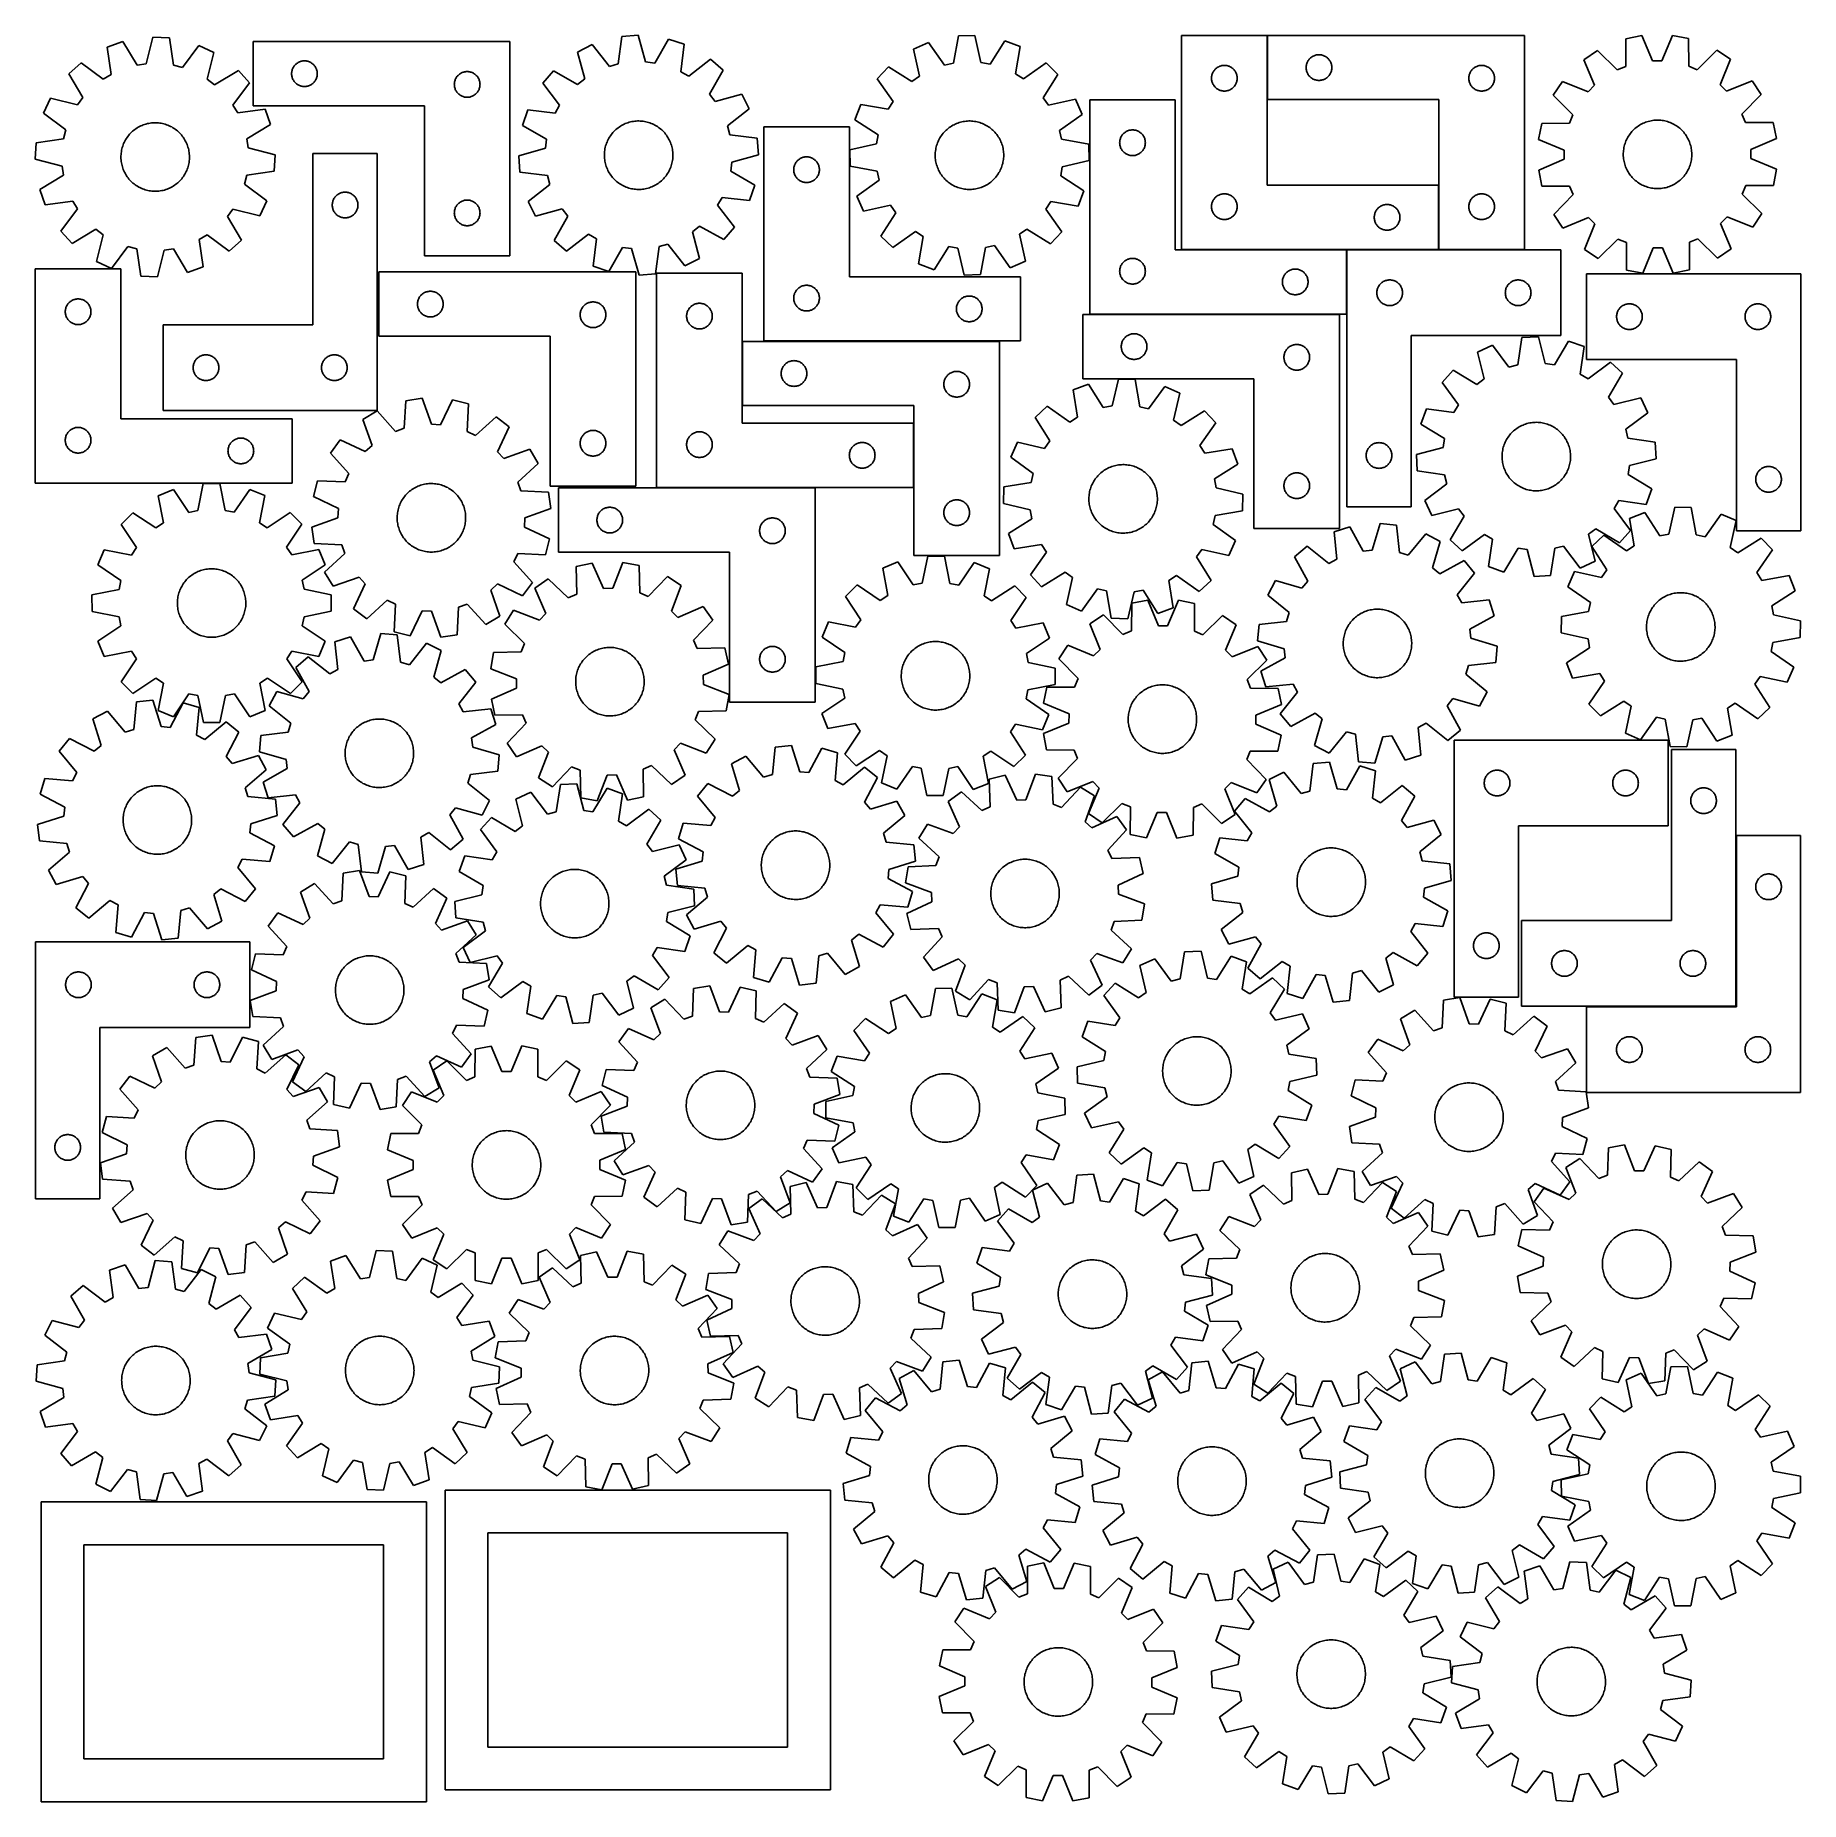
# Model space of a CAD drawing. Header units: millimetres. Extents: x 7 to 1243, y 7 to 1244.
import ezdxf

# ---------------------------------------------------------------- set-up
doc = ezdxf.new("R2010")
doc.units = ezdxf.units.MM
doc.layers.add('CUT', color=7, linetype='CONTINUOUS', true_color=0x000000)

msp = doc.modelspace()

# ---------------------------------------------------------------- linework, layer by layer
at = {"layer": 'CUT'}
for p, q in [((67.783709, 1239.784378), (56.918258, 1235.907853)), ((77.787231, 1223.190043), (67.783709, 1239.784378)), ((88.938334, 1242.902619), (84.148325, 1224.127683)), ((100.460184, 1242.326034), (88.938334, 1242.902619)), ((103.351856, 1223.166685), (100.460184, 1242.326034)), ((339.110163, 1239.774969), (159.110163, 1239.774969)), ((159.110163, 1239.774969), (159.110163, 1194.774969)), ((339.110163, 1089.774969), (339.110163, 1239.774969)), ((396.788121, 1237.645959), (386.479168, 1232.46803)), ((408.74849, 1222.40155), (396.788121, 1237.645959)), ((417.401667, 1243.331321), (414.946884, 1224.111111)), ((428.907406, 1244.170037), (417.401667, 1243.331321)), ((434.123563, 1225.509005), (428.907406, 1244.170037)), ((450.127533, 1241.534164), (440.504353, 1224.716411)), ((461.078412, 1237.905982), (450.127533, 1241.534164)), ((458.756245, 1218.669299), (461.078412, 1237.905982)), ((632.428807, 1239.120362), (621.879014, 1234.452671)), ((643.629511, 1223.309396), (632.428807, 1239.120362)), ((653.295679, 1243.791046), (649.904079, 1224.713848)), ((664.828664, 1244.066198), (653.295679, 1243.791046)), ((669.126171, 1225.172447), (664.828664, 1244.066198)), ((685.894533, 1240.395942), (675.460576, 1224.068818)), ((696.654919, 1236.236667), (685.894533, 1240.395942)), ((869.67999, 1244.134585), (809.67999, 1244.134585)), ((809.67999, 1244.134585), (809.67999, 1094.134585)), ((869.67999, 1139.134585), (869.67999, 1244.134585)), ((1049.938318, 1244.09162), (869.938318, 1244.09162)), ((869.938318, 1244.09162), (869.938318, 1199.09162)), ((1049.938318, 1094.09162), (1049.938318, 1244.09162)), ((1132.179087, 1244.046872), (1120.872961, 1241.754061)), ((1120.872961, 1241.754061), (1120.878433, 1222.377725)), ((1139.722417, 1226.199167), (1132.179087, 1244.046872)), ((1153.562147, 1244.126649), (1146.1522, 1226.223155)), ((1164.885066, 1241.918264), (1153.562147, 1244.126649)), ((1165.024173, 1222.542427), (1164.885066, 1241.918264)), ((56.918258, 1235.907853), (59.677723, 1216.729016)), ((121.197808, 1237.111388), (109.58756, 1221.598666)), ((131.62196, 1232.169472), (121.197808, 1237.111388)), ((126.961551, 1213.361946), (131.62196, 1232.169472)), ((190.610163, 1225.069198), (191.129565, 1225.346824)), ((191.129565, 1225.346824), (191.666012, 1225.589885)), ((191.666012, 1225.589885), (192.217208, 1225.797341)), ((192.217208, 1225.797341), (192.780791, 1225.968302)), ((192.780791, 1225.968302), (193.35435, 1226.102037)), ((193.35435, 1226.102037), (193.935427, 1226.197973)), ((193.935427, 1226.197973), (194.521535, 1226.2557)), ((194.521535, 1226.2557), (195.110163, 1226.274969)), ((195.110163, 1226.274969), (195.698791, 1226.2557)), ((195.698791, 1226.2557), (196.284899, 1226.197973)), ((196.284899, 1226.197973), (196.865976, 1226.102037)), ((196.865976, 1226.102037), (197.439534, 1225.968302)), ((197.439534, 1225.968302), (198.003118, 1225.797341)), ((198.003118, 1225.797341), (198.554314, 1225.589885)), ((198.554314, 1225.589885), (199.090761, 1225.346824)), ((199.090761, 1225.346824), (199.610163, 1225.069198)), ((386.479168, 1232.46803), (391.5665, 1213.771467)), ((440.504353, 1224.716411), (434.123563, 1225.509005)), ((479.674548, 1227.350161), (464.348013, 1215.495215)), ((488.403396, 1219.807438), (479.674548, 1227.350161)), ((621.879014, 1234.452671), (626.046112, 1215.52973)), ((693.394971, 1217.136532), (696.654919, 1236.236667)), ((897.623403, 1225.035771), (897.866464, 1225.572218)), ((897.866464, 1225.572218), (898.14409, 1226.09162)), ((898.14409, 1226.09162), (898.455092, 1226.591752)), ((898.455092, 1226.591752), (898.798138, 1227.070473)), ((898.798138, 1227.070473), (899.17176, 1227.525732)), ((899.17176, 1227.525732), (899.574357, 1227.955581)), ((899.574357, 1227.955581), (900.004206, 1228.358178)), ((900.004206, 1228.358178), (900.459466, 1228.7318)), ((900.459466, 1228.7318), (900.938186, 1229.074846)), ((900.938186, 1229.074846), (901.438318, 1229.385848)), ((901.438318, 1229.385848), (901.95772, 1229.663474)), ((901.95772, 1229.663474), (902.494167, 1229.906536)), ((902.494167, 1229.906536), (903.045363, 1230.113991)), ((903.045363, 1230.113991), (903.608947, 1230.284952)), ((903.608947, 1230.284952), (904.182505, 1230.418687)), ((904.182505, 1230.418687), (904.763583, 1230.514623)), ((904.763583, 1230.514623), (905.34969, 1230.57235)), ((905.34969, 1230.57235), (905.938318, 1230.59162)), ((905.938318, 1230.59162), (906.526947, 1230.57235)), ((906.526947, 1230.57235), (907.113054, 1230.514623)), ((907.113054, 1230.514623), (907.694131, 1230.418687)), ((907.694131, 1230.418687), (908.26769, 1230.284952)), ((908.26769, 1230.284952), (908.831274, 1230.113991)), ((908.831274, 1230.113991), (909.382469, 1229.906536)), ((909.382469, 1229.906536), (909.918917, 1229.663474)), ((909.918917, 1229.663474), (910.438318, 1229.385848)), ((910.438318, 1229.385848), (910.93845, 1229.074846)), ((910.93845, 1229.074846), (911.417171, 1228.7318)), ((911.417171, 1228.7318), (911.872431, 1228.358178)), ((911.872431, 1228.358178), (912.302279, 1227.955581)), ((912.302279, 1227.955581), (912.704877, 1227.525732)), ((912.704877, 1227.525732), (913.078498, 1227.070473)), ((913.078498, 1227.070473), (913.421545, 1226.591752)), ((913.421545, 1226.591752), (913.732547, 1226.09162)), ((913.732547, 1226.09162), (914.010173, 1225.572218)), ((914.010173, 1225.572218), (914.253234, 1225.035771)), ((1101.148119, 1233.497414), (1091.580042, 1227.052465)), ((1091.580042, 1227.052465), (1099.0001, 1209.153159)), ((1114.947268, 1219.894991), (1101.148119, 1233.497414)), ((1146.1522, 1226.223155), (1139.722417, 1226.199167)), ((1184.670967, 1233.809026), (1170.973698, 1220.104018)), ((1194.286868, 1227.43565), (1184.670967, 1233.809026)), ((1187.000573, 1209.481477), (1194.286868, 1227.43565)), ((38.567232, 1224.931449), (30.012346, 1217.191979)), ((30.012346, 1217.191979), (39.901183, 1200.529046)), ((54.159658, 1213.428465), (38.567232, 1224.931449)), ((59.677723, 1216.729016), (54.159658, 1213.428465)), ((84.148325, 1224.127683), (77.787231, 1223.190043)), ((109.58756, 1221.598666), (103.351856, 1223.166685)), ((132.122536, 1209.526985), (126.961551, 1213.361946)), ((148.785468, 1219.415822), (132.122536, 1209.526985)), ((156.524939, 1210.860936), (148.785468, 1219.415822)), ((186.110163, 1217.274969), (186.129433, 1217.863598)), ((186.129433, 1216.686341), (186.110163, 1217.274969)), ((186.129433, 1217.863598), (186.187159, 1218.449705)), ((186.187159, 1216.100234), (186.129433, 1216.686341)), ((186.187159, 1218.449705), (186.283095, 1219.030782)), ((186.283095, 1215.519156), (186.187159, 1216.100234)), ((186.283095, 1219.030782), (186.41683, 1219.604341)), ((186.41683, 1214.945598), (186.283095, 1215.519156)), ((186.41683, 1219.604341), (186.587792, 1220.167925)), ((186.587792, 1214.382014), (186.41683, 1214.945598)), ((186.587792, 1220.167925), (186.795247, 1220.71912)), ((186.795247, 1213.830818), (186.587792, 1214.382014)), ((186.795247, 1220.71912), (187.038308, 1221.255568)), ((187.038308, 1213.294371), (186.795247, 1213.830818)), ((187.038308, 1221.255568), (187.315934, 1221.774969)), ((187.315934, 1212.774969), (187.038308, 1213.294371)), ((187.315934, 1221.774969), (187.626936, 1222.275101)), ((187.626936, 1222.275101), (187.969983, 1222.753822)), ((187.969983, 1222.753822), (188.343605, 1223.209082)), ((188.343605, 1223.209082), (188.746202, 1223.63893)), ((188.746202, 1223.63893), (189.176051, 1224.041528)), ((189.176051, 1224.041528), (189.63131, 1224.415149)), ((189.63131, 1224.415149), (190.110031, 1224.758196)), ((190.110031, 1224.758196), (190.610163, 1225.069198)), ((199.610163, 1225.069198), (200.110295, 1224.758196)), ((200.110295, 1224.758196), (200.589016, 1224.415149)), ((200.589016, 1224.415149), (201.044275, 1224.041528)), ((201.044275, 1224.041528), (201.474124, 1223.63893)), ((201.474124, 1223.63893), (201.876721, 1223.209082)), ((201.876721, 1223.209082), (202.250343, 1222.753822)), ((202.250343, 1222.753822), (202.593389, 1222.275101)), ((202.593389, 1222.275101), (202.904391, 1221.774969)), ((202.904391, 1221.774969), (203.182018, 1221.255568)), ((203.182018, 1213.294371), (202.904391, 1212.774969)), ((203.182018, 1221.255568), (203.425079, 1220.71912)), ((203.425079, 1213.830818), (203.182018, 1213.294371)), ((203.425079, 1220.71912), (203.632534, 1220.167925)), ((203.632534, 1214.382014), (203.425079, 1213.830818)), ((203.632534, 1220.167925), (203.803495, 1219.604341)), ((203.803495, 1214.945598), (203.632534, 1214.382014)), ((203.803495, 1219.604341), (203.93723, 1219.030782)), ((203.93723, 1215.519156), (203.803495, 1214.945598)), ((203.93723, 1219.030782), (204.033167, 1218.449705)), ((204.033167, 1216.100234), (203.93723, 1215.519156)), ((204.033167, 1218.449705), (204.090893, 1217.863598)), ((204.090893, 1216.686341), (204.033167, 1216.100234)), ((204.090893, 1217.863598), (204.110163, 1217.274969)), ((204.110163, 1217.274969), (204.090893, 1216.686341)), ((300.587792, 1212.667925), (300.795247, 1213.21912)), ((300.795247, 1213.21912), (301.038308, 1213.755568)), ((301.038308, 1213.755568), (301.315934, 1214.274969)), ((301.315934, 1214.274969), (301.626936, 1214.775101)), ((301.626936, 1214.775101), (301.969983, 1215.253822)), ((301.969983, 1215.253822), (302.343605, 1215.709082)), ((302.343605, 1215.709082), (302.746202, 1216.13893)), ((302.746202, 1216.13893), (303.176051, 1216.541528)), ((303.176051, 1216.541528), (303.63131, 1216.915149)), ((303.63131, 1216.915149), (304.110031, 1217.258196)), ((304.110031, 1217.258196), (304.610163, 1217.569198)), ((304.610163, 1217.569198), (305.129565, 1217.846824)), ((305.129565, 1217.846824), (305.666012, 1218.089885)), ((305.666012, 1218.089885), (306.217208, 1218.297341)), ((306.217208, 1218.297341), (306.780791, 1218.468302)), ((306.780791, 1218.468302), (307.35435, 1218.602037)), ((307.35435, 1218.602037), (307.935427, 1218.697973)), ((307.935427, 1218.697973), (308.521535, 1218.7557)), ((308.521535, 1218.7557), (309.110163, 1218.774969)), ((309.110163, 1218.774969), (309.698791, 1218.7557)), ((309.698791, 1218.7557), (310.284899, 1218.697973)), ((310.284899, 1218.697973), (310.865976, 1218.602037)), ((310.865976, 1218.602037), (311.439534, 1218.468302)), ((311.439534, 1218.468302), (312.003118, 1218.297341)), ((312.003118, 1218.297341), (312.554314, 1218.089885)), ((312.554314, 1218.089885), (313.090761, 1217.846824)), ((313.090761, 1217.846824), (313.610163, 1217.569198)), ((313.610163, 1217.569198), (314.110295, 1217.258196)), ((314.110295, 1217.258196), (314.589016, 1216.915149)), ((314.589016, 1216.915149), (315.044275, 1216.541528)), ((315.044275, 1216.541528), (315.474124, 1216.13893)), ((315.474124, 1216.13893), (315.876721, 1215.709082)), ((315.876721, 1215.709082), (316.250343, 1215.253822)), ((316.250343, 1215.253822), (316.593389, 1214.775101)), ((316.593389, 1214.775101), (316.904391, 1214.274969)), ((316.904391, 1214.274969), (317.182018, 1213.755568)), ((317.182018, 1213.755568), (317.425079, 1213.21912)), ((317.425079, 1213.21912), (317.632534, 1212.667925)), ((369.610428, 1219.326979), (362.067705, 1210.598131)), ((386.494151, 1209.820016), (369.610428, 1219.326979)), ((391.5665, 1213.771467), (386.494151, 1209.820016)), ((414.946884, 1224.111111), (408.74849, 1222.40155)), ((464.348013, 1215.495215), (458.756245, 1218.669299)), ((478.896433, 1202.923715), (488.403396, 1219.807438)), ((604.387932, 1222.152116), (596.427442, 1213.802501)), ((596.427442, 1213.802501), (607.518835, 1197.914662)), ((620.786628, 1211.831012), (604.387932, 1222.152116)), ((626.046112, 1215.52973), (620.786628, 1211.831012)), ((649.904079, 1224.713848), (643.629511, 1223.309396)), ((675.460576, 1224.068818), (669.126171, 1225.172447)), ((698.824859, 1213.69284), (693.394971, 1217.136532)), ((714.712697, 1224.784233), (698.824859, 1213.69284)), ((712.741208, 1200.425047), (723.062312, 1216.823743)), ((723.062312, 1216.823743), (714.712697, 1224.784233)), ((830.67999, 1214.134585), (830.69926, 1214.723213)), ((830.69926, 1213.545957), (830.67999, 1214.134585)), ((830.69926, 1214.723213), (830.756986, 1215.309321)), ((830.756986, 1212.959849), (830.69926, 1213.545957)), ((830.756986, 1215.309321), (830.852923, 1215.890398)), ((830.852923, 1212.378772), (830.756986, 1212.959849)), ((830.852923, 1215.890398), (830.986658, 1216.463956)), ((830.986658, 1216.463956), (831.157619, 1217.02754)), ((831.157619, 1217.02754), (831.365074, 1217.578736)), ((831.365074, 1217.578736), (831.608135, 1218.115183)), ((831.608135, 1218.115183), (831.885762, 1218.634585)), ((831.885762, 1218.634585), (832.196764, 1219.134717)), ((832.196764, 1219.134717), (832.53981, 1219.613438)), ((832.53981, 1219.613438), (832.913432, 1220.068697)), ((832.913432, 1220.068697), (833.316029, 1220.498546)), ((833.316029, 1220.498546), (833.745878, 1220.901143)), ((833.745878, 1220.901143), (834.201137, 1221.274765)), ((834.201137, 1221.274765), (834.679858, 1221.617811)), ((834.679858, 1221.617811), (835.17999, 1221.928814)), ((835.17999, 1221.928814), (835.699392, 1222.20644)), ((835.699392, 1222.20644), (836.235839, 1222.449501)), ((836.235839, 1222.449501), (836.787035, 1222.656956)), ((836.787035, 1222.656956), (837.350619, 1222.827917)), ((837.350619, 1222.827917), (837.924177, 1222.961652)), ((837.924177, 1222.961652), (838.505254, 1223.057589)), ((838.505254, 1223.057589), (839.091362, 1223.115315)), ((839.091362, 1223.115315), (839.67999, 1223.134585)), ((839.67999, 1223.134585), (840.268618, 1223.115315)), ((840.268618, 1223.115315), (840.854726, 1223.057589)), ((840.854726, 1223.057589), (841.435803, 1222.961652)), ((841.435803, 1222.961652), (842.009362, 1222.827917)), ((842.009362, 1222.827917), (842.572945, 1222.656956)), ((842.572945, 1222.656956), (843.124141, 1222.449501)), ((843.124141, 1222.449501), (843.660588, 1222.20644)), ((843.660588, 1222.20644), (844.17999, 1221.928814)), ((844.17999, 1221.928814), (844.680122, 1221.617811)), ((844.680122, 1221.617811), (845.158843, 1221.274765)), ((845.158843, 1221.274765), (845.614102, 1220.901143)), ((845.614102, 1220.901143), (846.043951, 1220.498546)), ((846.043951, 1220.498546), (846.446548, 1220.068697)), ((846.446548, 1220.068697), (846.82017, 1219.613438)), ((846.82017, 1219.613438), (847.163217, 1219.134717)), ((847.163217, 1219.134717), (847.474219, 1218.634585)), ((847.474219, 1218.634585), (847.751845, 1218.115183)), ((847.751845, 1218.115183), (847.994906, 1217.578736)), ((847.994906, 1217.578736), (848.202361, 1217.02754)), ((848.202361, 1217.02754), (848.373323, 1216.463956)), ((848.373323, 1216.463956), (848.507058, 1215.890398)), ((848.507058, 1215.890398), (848.602994, 1215.309321)), ((848.602994, 1212.959849), (848.507058, 1212.378772)), ((848.602994, 1215.309321), (848.66072, 1214.723213)), ((848.66072, 1213.545957), (848.602994, 1212.959849)), ((848.66072, 1214.723213), (848.67999, 1214.134585)), ((848.67999, 1214.134585), (848.66072, 1213.545957)), ((896.938318, 1221.59162), (896.957588, 1222.180248)), ((896.957588, 1221.002992), (896.938318, 1221.59162)), ((896.957588, 1222.180248), (897.015315, 1222.766355)), ((897.015315, 1220.416884), (896.957588, 1221.002992)), ((897.015315, 1222.766355), (897.111251, 1223.347433)), ((897.111251, 1219.835807), (897.015315, 1220.416884)), ((897.111251, 1223.347433), (897.244986, 1223.920991)), ((897.244986, 1219.262248), (897.111251, 1219.835807)), ((897.244986, 1223.920991), (897.415947, 1224.484575)), ((897.415947, 1218.698665), (897.244986, 1219.262248)), ((897.415947, 1224.484575), (897.623403, 1225.035771)), ((897.623403, 1218.147469), (897.415947, 1218.698665)), ((897.866464, 1217.611022), (897.623403, 1218.147469)), ((898.14409, 1217.09162), (897.866464, 1217.611022)), ((898.455092, 1216.591488), (898.14409, 1217.09162)), ((898.798138, 1216.112767), (898.455092, 1216.591488)), ((899.17176, 1215.657507), (898.798138, 1216.112767)), ((899.574357, 1215.227659), (899.17176, 1215.657507)), ((900.004206, 1214.825061), (899.574357, 1215.227659)), ((900.459466, 1214.45144), (900.004206, 1214.825061)), ((900.938186, 1214.108393), (900.459466, 1214.45144)), ((901.438318, 1213.797391), (900.938186, 1214.108393)), ((901.95772, 1213.519765), (901.438318, 1213.797391)), ((902.494167, 1213.276704), (901.95772, 1213.519765)), ((903.045363, 1213.069249), (902.494167, 1213.276704)), ((903.608947, 1212.898287), (903.045363, 1213.069249)), ((904.182505, 1212.764552), (903.608947, 1212.898287)), ((908.26769, 1212.898287), (907.694131, 1212.764552)), ((908.831274, 1213.069249), (908.26769, 1212.898287)), ((909.382469, 1213.276704), (908.831274, 1213.069249)), ((909.918917, 1213.519765), (909.382469, 1213.276704)), ((910.438318, 1213.797391), (909.918917, 1213.519765)), ((910.93845, 1214.108393), (910.438318, 1213.797391)), ((911.417171, 1214.45144), (910.93845, 1214.108393)), ((911.872431, 1214.825061), (911.417171, 1214.45144)), ((912.302279, 1215.227659), (911.872431, 1214.825061)), ((912.704877, 1215.657507), (912.302279, 1215.227659)), ((913.078498, 1216.112767), (912.704877, 1215.657507)), ((913.421545, 1216.591488), (913.078498, 1216.112767)), ((913.732547, 1217.09162), (913.421545, 1216.591488)), ((914.010173, 1217.611022), (913.732547, 1217.09162)), ((914.253234, 1218.147469), (914.010173, 1217.611022)), ((914.253234, 1225.035771), (914.46069, 1224.484575)), ((914.46069, 1218.698665), (914.253234, 1218.147469)), ((914.46069, 1224.484575), (914.631651, 1223.920991)), ((914.631651, 1219.262248), (914.46069, 1218.698665)), ((914.631651, 1223.920991), (914.765386, 1223.347433)), ((914.765386, 1219.835807), (914.631651, 1219.262248)), ((914.765386, 1223.347433), (914.861322, 1222.766355)), ((914.861322, 1220.416884), (914.765386, 1219.835807)), ((914.861322, 1222.766355), (914.919049, 1222.180248)), ((914.919049, 1221.002992), (914.861322, 1220.416884)), ((914.919049, 1222.180248), (914.938318, 1221.59162)), ((914.938318, 1221.59162), (914.919049, 1221.002992)), ((1010.938318, 1214.09162), (1010.957588, 1214.680248)), ((1010.957588, 1213.502992), (1010.938318, 1214.09162)), ((1010.957588, 1214.680248), (1011.015315, 1215.266355)), ((1011.015315, 1212.916884), (1010.957588, 1213.502992)), ((1011.015315, 1215.266355), (1011.111251, 1215.847433)), ((1011.111251, 1212.335807), (1011.015315, 1212.916884)), ((1011.111251, 1215.847433), (1011.244986, 1216.420991)), ((1011.244986, 1216.420991), (1011.415947, 1216.984575)), ((1011.415947, 1216.984575), (1011.623403, 1217.535771)), ((1011.623403, 1217.535771), (1011.866464, 1218.072218)), ((1011.866464, 1218.072218), (1012.14409, 1218.59162)), ((1012.14409, 1218.59162), (1012.455092, 1219.091752)), ((1012.455092, 1219.091752), (1012.798138, 1219.570473)), ((1012.798138, 1219.570473), (1013.17176, 1220.025732)), ((1013.17176, 1220.025732), (1013.574357, 1220.455581)), ((1013.574357, 1220.455581), (1014.004206, 1220.858178)), ((1014.004206, 1220.858178), (1014.459466, 1221.2318)), ((1014.459466, 1221.2318), (1014.938186, 1221.574846)), ((1014.938186, 1221.574846), (1015.438318, 1221.885848)), ((1015.438318, 1221.885848), (1015.95772, 1222.163474)), ((1015.95772, 1222.163474), (1016.494167, 1222.406536)), ((1016.494167, 1222.406536), (1017.045363, 1222.613991)), ((1017.045363, 1222.613991), (1017.608947, 1222.784952)), ((1017.608947, 1222.784952), (1018.182505, 1222.918687)), ((1018.182505, 1222.918687), (1018.763583, 1223.014623)), ((1018.763583, 1223.014623), (1019.34969, 1223.07235)), ((1019.34969, 1223.07235), (1019.938318, 1223.09162)), ((1019.938318, 1223.09162), (1020.526947, 1223.07235)), ((1020.526947, 1223.07235), (1021.113054, 1223.014623)), ((1021.113054, 1223.014623), (1021.694131, 1222.918687)), ((1021.694131, 1222.918687), (1022.26769, 1222.784952)), ((1022.26769, 1222.784952), (1022.831274, 1222.613991)), ((1022.831274, 1222.613991), (1023.382469, 1222.406536)), ((1023.382469, 1222.406536), (1023.918917, 1222.163474)), ((1023.918917, 1222.163474), (1024.438318, 1221.885848)), ((1024.438318, 1221.885848), (1024.93845, 1221.574846)), ((1024.93845, 1221.574846), (1025.417171, 1221.2318)), ((1025.417171, 1221.2318), (1025.872431, 1220.858178)), ((1025.872431, 1220.858178), (1026.302279, 1220.455581)), ((1026.302279, 1220.455581), (1026.704877, 1220.025732)), ((1026.704877, 1220.025732), (1027.078498, 1219.570473)), ((1027.078498, 1219.570473), (1027.421545, 1219.091752)), ((1027.421545, 1219.091752), (1027.732547, 1218.59162)), ((1027.732547, 1218.59162), (1028.010173, 1218.072218)), ((1028.010173, 1218.072218), (1028.253234, 1217.535771)), ((1028.253234, 1217.535771), (1028.46069, 1216.984575)), ((1028.46069, 1216.984575), (1028.631651, 1216.420991)), ((1028.631651, 1216.420991), (1028.765386, 1215.847433)), ((1028.765386, 1215.847433), (1028.861322, 1215.266355)), ((1028.861322, 1212.916884), (1028.765386, 1212.335807)), ((1028.861322, 1215.266355), (1028.919049, 1214.680248)), ((1028.919049, 1213.502992), (1028.861322, 1212.916884)), ((1028.919049, 1214.680248), (1028.938318, 1214.09162)), ((1028.938318, 1214.09162), (1028.919049, 1213.502992)), ((1120.878433, 1222.377725), (1114.947268, 1219.894991)), ((1170.973698, 1220.104018), (1165.024173, 1222.542427)), ((39.901183, 1200.529046), (36.066222, 1195.368061)), ((145.021954, 1195.26851), (156.524939, 1210.860936)), ((187.626936, 1212.274837), (187.315934, 1212.774969)), ((187.969983, 1211.796116), (187.626936, 1212.274837)), ((188.343605, 1211.340857), (187.969983, 1211.796116)), ((188.746202, 1210.911008), (188.343605, 1211.340857)), ((189.176051, 1210.508411), (188.746202, 1210.911008)), ((189.63131, 1210.134789), (189.176051, 1210.508411)), ((190.110031, 1209.791743), (189.63131, 1210.134789)), ((190.610163, 1209.480741), (190.110031, 1209.791743)), ((191.129565, 1209.203115), (190.610163, 1209.480741)), ((191.666012, 1208.960054), (191.129565, 1209.203115)), ((192.217208, 1208.752598), (191.666012, 1208.960054)), ((192.780791, 1208.581637), (192.217208, 1208.752598)), ((193.35435, 1208.447902), (192.780791, 1208.581637)), ((193.935427, 1208.351966), (193.35435, 1208.447902)), ((194.521535, 1208.294239), (193.935427, 1208.351966)), ((195.110163, 1208.274969), (194.521535, 1208.294239)), ((195.698791, 1208.294239), (195.110163, 1208.274969)), ((196.284899, 1208.351966), (195.698791, 1208.294239)), ((196.865976, 1208.447902), (196.284899, 1208.351966)), ((197.439534, 1208.581637), (196.865976, 1208.447902)), ((198.003118, 1208.752598), (197.439534, 1208.581637)), ((198.554314, 1208.960054), (198.003118, 1208.752598)), ((199.090761, 1209.203115), (198.554314, 1208.960054)), ((199.610163, 1209.480741), (199.090761, 1209.203115)), ((200.110295, 1209.791743), (199.610163, 1209.480741)), ((200.589016, 1210.134789), (200.110295, 1209.791743)), ((201.044275, 1210.508411), (200.589016, 1210.134789)), ((201.474124, 1210.911008), (201.044275, 1210.508411)), ((201.876721, 1211.340857), (201.474124, 1210.911008)), ((202.250343, 1211.796116), (201.876721, 1211.340857)), ((202.593389, 1212.274837), (202.250343, 1211.796116)), ((202.904391, 1212.774969), (202.593389, 1212.274837)), ((300.110163, 1209.774969), (300.129433, 1210.363598)), ((300.129433, 1209.186341), (300.110163, 1209.774969)), ((300.129433, 1210.363598), (300.187159, 1210.949705)), ((300.187159, 1208.600234), (300.129433, 1209.186341)), ((300.187159, 1210.949705), (300.283095, 1211.530782)), ((300.283095, 1208.019156), (300.187159, 1208.600234)), ((300.283095, 1211.530782), (300.41683, 1212.104341)), ((300.41683, 1207.445598), (300.283095, 1208.019156)), ((300.41683, 1212.104341), (300.587792, 1212.667925)), ((300.587792, 1206.882014), (300.41683, 1207.445598)), ((300.795247, 1206.330818), (300.587792, 1206.882014)), ((301.038308, 1205.794371), (300.795247, 1206.330818)), ((301.315934, 1205.274969), (301.038308, 1205.794371)), ((301.626936, 1204.774837), (301.315934, 1205.274969)), ((301.969983, 1204.296116), (301.626936, 1204.774837)), ((302.343605, 1203.840857), (301.969983, 1204.296116)), ((302.746202, 1203.411008), (302.343605, 1203.840857)), ((303.176051, 1203.008411), (302.746202, 1203.411008)), ((303.63131, 1202.634789), (303.176051, 1203.008411)), ((304.110031, 1202.291743), (303.63131, 1202.634789)), ((304.610163, 1201.980741), (304.110031, 1202.291743)), ((305.129565, 1201.703115), (304.610163, 1201.980741)), ((305.666012, 1201.460054), (305.129565, 1201.703115)), ((306.217208, 1201.252598), (305.666012, 1201.460054)), ((306.780791, 1201.081637), (306.217208, 1201.252598)), ((307.35435, 1200.947902), (306.780791, 1201.081637)), ((307.935427, 1200.851966), (307.35435, 1200.947902)), ((308.521535, 1200.794239), (307.935427, 1200.851966)), ((309.110163, 1200.774969), (308.521535, 1200.794239)), ((309.698791, 1200.794239), (309.110163, 1200.774969)), ((310.284899, 1200.851966), (309.698791, 1200.794239)), ((310.865976, 1200.947902), (310.284899, 1200.851966)), ((311.439534, 1201.081637), (310.865976, 1200.947902)), ((312.003118, 1201.252598), (311.439534, 1201.081637)), ((312.554314, 1201.460054), (312.003118, 1201.252598)), ((313.090761, 1201.703115), (312.554314, 1201.460054)), ((313.610163, 1201.980741), (313.090761, 1201.703115)), ((314.110295, 1202.291743), (313.610163, 1201.980741)), ((314.589016, 1202.634789), (314.110295, 1202.291743)), ((315.044275, 1203.008411), (314.589016, 1202.634789)), ((315.474124, 1203.411008), (315.044275, 1203.008411)), ((315.876721, 1203.840857), (315.474124, 1203.411008)), ((316.250343, 1204.296116), (315.876721, 1203.840857)), ((316.593389, 1204.774837), (316.250343, 1204.296116)), ((316.904391, 1205.274969), (316.593389, 1204.774837)), ((317.182018, 1205.794371), (316.904391, 1205.274969)), ((317.425079, 1206.330818), (317.182018, 1205.794371)), ((317.632534, 1206.882014), (317.425079, 1206.330818)), ((317.632534, 1212.667925), (317.803495, 1212.104341)), ((317.803495, 1207.445598), (317.632534, 1206.882014)), ((317.803495, 1212.104341), (317.93723, 1211.530782)), ((317.93723, 1208.019156), (317.803495, 1207.445598)), ((317.93723, 1211.530782), (318.033167, 1210.949705)), ((318.033167, 1208.600234), (317.93723, 1208.019156)), ((318.033167, 1210.949705), (318.090893, 1210.363598)), ((318.090893, 1209.186341), (318.033167, 1208.600234)), ((318.090893, 1210.363598), (318.110163, 1209.774969)), ((318.110163, 1209.774969), (318.090893, 1209.186341)), ((362.067705, 1210.598131), (373.922651, 1195.271596)), ((482.847884, 1197.851366), (478.896433, 1202.923715)), ((501.544447, 1202.938698), (482.847884, 1197.851366)), ((506.722376, 1192.629745), (501.544447, 1202.938698)), ((830.986658, 1211.805214), (830.852923, 1212.378772)), ((831.157619, 1211.24163), (830.986658, 1211.805214)), ((831.365074, 1210.690434), (831.157619, 1211.24163)), ((831.608135, 1210.153987), (831.365074, 1210.690434)), ((831.885762, 1209.634585), (831.608135, 1210.153987)), ((832.196764, 1209.134453), (831.885762, 1209.634585)), ((832.53981, 1208.655732), (832.196764, 1209.134453)), ((832.913432, 1208.200473), (832.53981, 1208.655732)), ((833.316029, 1207.770624), (832.913432, 1208.200473)), ((833.745878, 1207.368027), (833.316029, 1207.770624)), ((834.201137, 1206.994405), (833.745878, 1207.368027)), ((834.679858, 1206.651358), (834.201137, 1206.994405)), ((835.17999, 1206.340356), (834.679858, 1206.651358)), ((835.699392, 1206.06273), (835.17999, 1206.340356)), ((836.235839, 1205.819669), (835.699392, 1206.06273)), ((836.787035, 1205.612214), (836.235839, 1205.819669)), ((837.350619, 1205.441253), (836.787035, 1205.612214)), ((837.924177, 1205.307517), (837.350619, 1205.441253)), ((838.505254, 1205.211581), (837.924177, 1205.307517)), ((839.091362, 1205.153855), (838.505254, 1205.211581)), ((839.67999, 1205.134585), (839.091362, 1205.153855)), ((840.268618, 1205.153855), (839.67999, 1205.134585)), ((840.854726, 1205.211581), (840.268618, 1205.153855)), ((841.435803, 1205.307517), (840.854726, 1205.211581)), ((842.009362, 1205.441253), (841.435803, 1205.307517)), ((842.572945, 1205.612214), (842.009362, 1205.441253)), ((843.124141, 1205.819669), (842.572945, 1205.612214)), ((843.660588, 1206.06273), (843.124141, 1205.819669)), ((844.17999, 1206.340356), (843.660588, 1206.06273)), ((844.680122, 1206.651358), (844.17999, 1206.340356)), ((845.158843, 1206.994405), (844.680122, 1206.651358)), ((845.614102, 1207.368027), (845.158843, 1206.994405)), ((846.043951, 1207.770624), (845.614102, 1207.368027)), ((846.446548, 1208.200473), (846.043951, 1207.770624)), ((846.82017, 1208.655732), (846.446548, 1208.200473)), ((847.163217, 1209.134453), (846.82017, 1208.655732)), ((847.474219, 1209.634585), (847.163217, 1209.134453)), ((847.751845, 1210.153987), (847.474219, 1209.634585)), ((847.994906, 1210.690434), (847.751845, 1210.153987)), ((848.202361, 1211.24163), (847.994906, 1210.690434)), ((848.373323, 1211.805214), (848.202361, 1211.24163)), ((848.507058, 1212.378772), (848.373323, 1211.805214)), ((904.763583, 1212.668616), (904.182505, 1212.764552)), ((905.34969, 1212.610889), (904.763583, 1212.668616)), ((905.938318, 1212.59162), (905.34969, 1212.610889)), ((906.526947, 1212.610889), (905.938318, 1212.59162)), ((907.113054, 1212.668616), (906.526947, 1212.610889)), ((907.694131, 1212.764552), (907.113054, 1212.668616)), ((1011.244986, 1211.762248), (1011.111251, 1212.335807)), ((1011.415947, 1211.198665), (1011.244986, 1211.762248)), ((1011.623403, 1210.647469), (1011.415947, 1211.198665)), ((1011.866464, 1210.111022), (1011.623403, 1210.647469)), ((1012.14409, 1209.59162), (1011.866464, 1210.111022)), ((1012.455092, 1209.091488), (1012.14409, 1209.59162)), ((1012.798138, 1208.612767), (1012.455092, 1209.091488)), ((1013.17176, 1208.157507), (1012.798138, 1208.612767)), ((1013.574357, 1207.727659), (1013.17176, 1208.157507)), ((1014.004206, 1207.325061), (1013.574357, 1207.727659)), ((1014.459466, 1206.95144), (1014.004206, 1207.325061)), ((1014.938186, 1206.608393), (1014.459466, 1206.95144)), ((1015.438318, 1206.297391), (1014.938186, 1206.608393)), ((1015.95772, 1206.019765), (1015.438318, 1206.297391)), ((1016.494167, 1205.776704), (1015.95772, 1206.019765)), ((1017.045363, 1205.569249), (1016.494167, 1205.776704)), ((1017.608947, 1205.398287), (1017.045363, 1205.569249)), ((1018.182505, 1205.264552), (1017.608947, 1205.398287)), ((1018.763583, 1205.168616), (1018.182505, 1205.264552)), ((1019.34969, 1205.110889), (1018.763583, 1205.168616)), ((1019.938318, 1205.09162), (1019.34969, 1205.110889)), ((1020.526947, 1205.110889), (1019.938318, 1205.09162)), ((1021.113054, 1205.168616), (1020.526947, 1205.110889)), ((1021.694131, 1205.264552), (1021.113054, 1205.168616)), ((1022.26769, 1205.398287), (1021.694131, 1205.264552)), ((1022.831274, 1205.569249), (1022.26769, 1205.398287)), ((1023.382469, 1205.776704), (1022.831274, 1205.569249)), ((1023.918917, 1206.019765), (1023.382469, 1205.776704)), ((1024.438318, 1206.297391), (1023.918917, 1206.019765)), ((1024.93845, 1206.608393), (1024.438318, 1206.297391)), ((1025.417171, 1206.95144), (1024.93845, 1206.608393)), ((1025.872431, 1207.325061), (1025.417171, 1206.95144)), ((1026.302279, 1207.727659), (1025.872431, 1207.325061)), ((1026.704877, 1208.157507), (1026.302279, 1207.727659)), ((1027.078498, 1208.612767), (1026.704877, 1208.157507)), ((1027.421545, 1209.091488), (1027.078498, 1208.612767)), ((1027.732547, 1209.59162), (1027.421545, 1209.091488)), ((1028.010173, 1210.111022), (1027.732547, 1209.59162)), ((1028.253234, 1210.647469), (1028.010173, 1210.111022)), ((1028.46069, 1211.198665), (1028.253234, 1210.647469)), ((1028.631651, 1211.762248), (1028.46069, 1211.198665)), ((1028.765386, 1212.335807), (1028.631651, 1211.762248)), ((1076.516346, 1211.875948), (1070.14297, 1202.260047)), ((1070.14297, 1202.260047), (1083.847978, 1188.562778)), ((1094.470519, 1204.589654), (1076.516346, 1211.875948)), ((1099.0001, 1209.153159), (1094.470519, 1204.589654)), ((1191.564079, 1204.951896), (1187.000573, 1209.481477)), ((1209.463385, 1212.371954), (1191.564079, 1204.951896)), ((1202.305911, 1189.004728), (1215.908334, 1202.803877)), ((1215.908334, 1202.803877), (1209.463385, 1212.371954)), ((17.258696, 1200.02847), (12.31678, 1189.604319)), ((12.31678, 1189.604319), (27.829502, 1177.99407)), ((36.066222, 1195.368061), (17.258696, 1200.02847)), ((148.322506, 1189.750444), (145.021954, 1195.26851)), ((167.501342, 1192.50991), (148.322506, 1189.750444)), ((159.110163, 1194.774969), (279.110163, 1194.774969)), ((171.377868, 1181.644459), (167.501342, 1192.50991)), ((279.110163, 1194.774969), (279.110163, 1089.774969)), ((351.511884, 1192.001995), (347.883702, 1181.051116)), ((370.748567, 1189.679828), (351.511884, 1192.001995)), ((373.922651, 1195.271596), (370.748567, 1189.679828)), ((491.477967, 1180.669376), (506.722376, 1192.629745)), ((584.975008, 1195.744723), (580.815734, 1184.984337)), ((604.075143, 1192.484775), (584.975008, 1195.744723)), ((607.518835, 1197.914662), (604.075143, 1192.484775)), ((716.439926, 1195.165563), (712.741208, 1200.425047)), ((735.362867, 1199.332661), (716.439926, 1195.165563)), ((724.219592, 1177.582164), (740.030558, 1188.782868)), ((740.030558, 1188.782868), (735.362867, 1199.332661)), ((805.30795, 1198.91437), (745.30795, 1198.91437)), ((745.30795, 1198.91437), (745.30795, 1048.91437)), ((805.30795, 1093.91437), (805.30795, 1198.91437)), ((869.938318, 1199.09162), (989.938318, 1199.09162)), ((989.938318, 1199.09162), (989.938318, 1094.09162)), ((1083.847978, 1188.562778), (1081.409569, 1182.613253)), ((1204.788645, 1183.073563), (1202.305911, 1189.004728)), ((27.829502, 1177.99407), (26.261483, 1171.758366)), ((73.255296, 1175.598064), (73.950039, 1176.288011)), ((73.950039, 1176.288011), (74.672346, 1176.949046)), ((74.672346, 1176.949046), (75.421014, 1177.580069)), ((75.421014, 1177.580069), (76.194799, 1178.180031)), ((76.194799, 1178.180031), (76.99241, 1178.747931)), ((76.99241, 1178.747931), (77.812522, 1179.282825)), ((77.812522, 1179.282825), (78.653769, 1179.783823)), ((78.653769, 1179.783823), (79.514751, 1180.25009)), ((79.514751, 1180.25009), (80.394035, 1180.680852)), ((80.394035, 1180.680852), (81.290157, 1181.07539)), ((81.290157, 1181.07539), (82.201626, 1181.433048)), ((82.201626, 1181.433048), (83.126925, 1181.753231)), ((83.126925, 1181.753231), (84.064513, 1182.035406)), ((84.064513, 1182.035406), (85.012831, 1182.279103)), ((85.012831, 1182.279103), (85.9703, 1182.483917)), ((85.9703, 1182.483917), (86.935326, 1182.649507)), ((86.935326, 1182.649507), (87.906303, 1182.775597)), ((87.906303, 1182.775597), (88.881615, 1182.861977)), ((88.881615, 1182.861977), (89.859639, 1182.908503)), ((89.859639, 1182.908503), (90.838746, 1182.915099)), ((90.838746, 1182.915099), (91.817308, 1182.881753)), ((91.817308, 1182.881753), (92.793695, 1182.80852)), ((92.793695, 1182.80852), (93.766283, 1182.695523)), ((93.766283, 1182.695523), (94.733452, 1182.542949)), ((94.733452, 1182.542949), (95.693594, 1182.351053)), ((95.693594, 1182.351053), (96.645109, 1182.120154)), ((96.645109, 1182.120154), (97.586414, 1181.850636)), ((97.586414, 1181.850636), (98.515942, 1181.542948)), ((98.515942, 1181.542948), (99.432147, 1181.197601)), ((99.432147, 1181.197601), (100.333503, 1180.815172)), ((100.333503, 1180.815172), (101.21851, 1180.396295)), ((101.21851, 1180.396295), (102.085695, 1179.941669)), ((102.085695, 1179.941669), (102.933615, 1179.452051)), ((102.933615, 1179.452051), (103.760859, 1178.928254)), ((103.760859, 1178.928254), (104.566049, 1178.371151)), ((104.566049, 1178.371151), (105.347846, 1177.781668)), ((105.347846, 1177.781668), (106.104948, 1177.160789)), ((106.104948, 1177.160789), (106.836095, 1176.509544)), ((106.836095, 1176.509544), (107.54007, 1175.82902)), ((107.54007, 1175.82902), (108.215702, 1175.120347)), ((154.783533, 1171.640937), (171.377868, 1181.644459)), ((347.883702, 1181.051116), (364.701455, 1171.427936)), ((410.60645, 1175.287755), (411.238565, 1176.035502)), ((411.238565, 1176.035502), (411.900654, 1176.756844)), ((411.900654, 1176.756844), (412.591614, 1177.45058)), ((412.591614, 1177.45058), (413.310295, 1178.115555)), ((413.310295, 1178.115555), (414.055502, 1178.750663)), ((414.055502, 1178.750663), (414.825994, 1179.354846)), ((414.825994, 1179.354846), (415.620489, 1179.927099)), ((415.620489, 1179.927099), (416.437663, 1180.46647)), ((416.437663, 1180.46647), (417.276158, 1180.97206)), ((417.276158, 1180.97206), (418.134578, 1181.443029)), ((418.134578, 1181.443029), (419.011493, 1181.878592)), ((419.011493, 1181.878592), (419.905444, 1182.278024)), ((419.905444, 1182.278024), (420.814944, 1182.640661)), ((420.814944, 1182.640661), (421.738478, 1182.965899)), ((421.738478, 1182.965899), (422.674509, 1183.253196)), ((422.674509, 1183.253196), (423.621481, 1183.502075)), ((423.621481, 1183.502075), (424.577815, 1183.712122)), ((424.577815, 1183.712122), (425.541921, 1183.882986)), ((425.541921, 1183.882986), (426.512194, 1184.014383)), ((426.512194, 1184.014383), (427.487019, 1184.106095)), ((427.487019, 1184.106095), (428.464774, 1184.157969)), ((428.464774, 1184.157969), (429.443831, 1184.169918)), ((429.443831, 1184.169918), (430.422561, 1184.141924)), ((430.422561, 1184.141924), (431.399334, 1184.074031)), ((431.399334, 1184.074031), (432.372525, 1183.966354)), ((432.372525, 1183.966354), (433.340514, 1183.819071)), ((433.340514, 1183.819071), (434.30169, 1183.632428)), ((434.30169, 1183.632428), (435.254453, 1183.406735)), ((435.254453, 1183.406735), (436.197218, 1183.142369)), ((436.197218, 1183.142369), (437.128415, 1182.839768)), ((437.128415, 1182.839768), (438.046494, 1182.499437)), ((438.046494, 1182.499437), (438.949928, 1182.121941)), ((438.949928, 1182.121941), (439.837213, 1181.707911)), ((439.837213, 1181.707911), (440.706871, 1181.258033)), ((440.706871, 1181.258033), (441.557456, 1180.773058)), ((441.557456, 1180.773058), (442.387551, 1180.253793)), ((442.387551, 1180.253793), (443.195776, 1179.701101)), ((443.195776, 1179.701101), (443.980784, 1179.115903)), ((443.980784, 1179.115903), (444.74127, 1178.499172)), ((444.74127, 1178.499172), (445.475967, 1177.851936)), ((445.475967, 1177.851936), (446.183653, 1177.17527)), ((446.183653, 1177.17527), (446.86315, 1176.470303)), ((446.86315, 1176.470303), (447.513326, 1175.738206)), ((447.513326, 1175.738206), (448.133101, 1174.980199)), ((493.187528, 1174.470982), (491.477967, 1180.669376)), ((576.894224, 1180.025698), (516.894224, 1180.025698)), ((516.894224, 1180.025698), (516.894224, 1030.025698)), ((576.894224, 1075.025698), (576.894224, 1180.025698)), ((580.815734, 1184.984337), (597.142857, 1174.55038)), ((642.621615, 1175.512753), (643.263555, 1176.252082)), ((643.263555, 1176.252082), (643.935117, 1176.964613)), ((643.935117, 1176.964613), (644.635183, 1177.649158)), ((644.635183, 1177.649158), (645.362589, 1178.304579)), ((645.362589, 1178.304579), (646.116122, 1178.929785)), ((646.116122, 1178.929785), (646.89453, 1179.523735)), ((646.89453, 1179.523735), (647.696516, 1180.08544)), ((647.696516, 1180.08544), (648.520746, 1180.613966)), ((648.520746, 1180.613966), (649.365849, 1181.108434)), ((649.365849, 1181.108434), (650.230416, 1181.568019)), ((650.230416, 1181.568019), (651.11301, 1181.991957)), ((651.11301, 1181.991957), (652.012161, 1182.379542)), ((652.012161, 1182.379542), (652.926372, 1182.73013)), ((652.926372, 1182.73013), (653.854123, 1183.043137)), ((653.854123, 1183.043137), (654.793869, 1183.318042)), ((654.793869, 1183.318042), (655.744046, 1183.554386)), ((655.744046, 1183.554386), (656.703073, 1183.751778)), ((656.703073, 1183.751778), (657.669352, 1183.909889)), ((657.669352, 1183.909889), (658.641277, 1184.028454)), ((658.641277, 1184.028454), (659.617229, 1184.107278)), ((659.617229, 1184.107278), (660.595584, 1184.146228)), ((660.595584, 1184.146228), (661.574713, 1184.14524)), ((661.574713, 1184.14524), (662.552987, 1184.104315)), ((662.552987, 1184.104315), (663.528778, 1184.023522)), ((663.528778, 1184.023522), (664.500461, 1183.902996)), ((664.500461, 1183.902996), (665.46642, 1183.742936)), ((665.46642, 1183.742936), (666.425046, 1183.543609)), ((666.425046, 1183.543609), (667.374744, 1183.305347)), ((667.374744, 1183.305347), (668.313933, 1183.028546)), ((668.313933, 1183.028546), (669.241051, 1182.713668)), ((669.241051, 1182.713668), (670.154553, 1182.361235)), ((670.154553, 1182.361235), (671.05292, 1181.971836)), ((671.05292, 1181.971836), (671.934656, 1181.546118)), ((671.934656, 1181.546118), (672.798294, 1181.084789)), ((672.798294, 1181.084789), (673.642397, 1180.588617)), ((673.642397, 1180.588617), (674.465559, 1180.058429)), ((674.465559, 1180.058429), (675.26641, 1179.495106)), ((675.26641, 1179.495106), (676.043617, 1178.899586)), ((676.043617, 1178.899586), (676.795888, 1178.272861)), ((676.795888, 1178.272861), (677.521969, 1177.615973)), ((677.521969, 1177.615973), (678.220652, 1176.930016)), ((678.220652, 1176.930016), (678.890775, 1176.216132)), ((678.890775, 1176.216132), (679.531221, 1175.475509)), ((725.624044, 1171.307596), (724.219592, 1177.582164)), ((769.373838, 1175.680928), (769.829097, 1176.05455)), ((769.829097, 1176.05455), (770.307818, 1176.397597)), ((770.307818, 1176.397597), (770.80795, 1176.708599)), ((770.80795, 1176.708599), (771.327352, 1176.986225)), ((771.327352, 1176.986225), (771.863799, 1177.229286)), ((771.863799, 1177.229286), (772.414995, 1177.436741)), ((772.414995, 1177.436741), (772.978579, 1177.607703)), ((772.978579, 1177.607703), (773.552137, 1177.741438)), ((773.552137, 1177.741438), (774.133215, 1177.837374)), ((774.133215, 1177.837374), (774.719322, 1177.8951)), ((774.719322, 1177.8951), (775.30795, 1177.91437)), ((775.30795, 1177.91437), (775.896579, 1177.8951)), ((775.896579, 1177.8951), (776.482686, 1177.837374)), ((776.482686, 1177.837374), (777.063763, 1177.741438)), ((777.063763, 1177.741438), (777.637322, 1177.607703)), ((777.637322, 1177.607703), (778.200906, 1177.436741)), ((778.200906, 1177.436741), (778.752101, 1177.229286)), ((778.752101, 1177.229286), (779.288549, 1176.986225)), ((779.288549, 1176.986225), (779.80795, 1176.708599)), ((779.80795, 1176.708599), (780.308082, 1176.397597)), ((780.308082, 1176.397597), (780.786803, 1176.05455)), ((780.786803, 1176.05455), (781.242063, 1175.680928)), ((1062.033732, 1182.474146), (1059.825347, 1171.151227)), ((1081.409569, 1182.613253), (1062.033732, 1182.474146)), ((1124.01577, 1175.216175), (1124.620937, 1175.985894)), ((1124.620937, 1175.985894), (1125.256996, 1176.73029)), ((1125.256996, 1176.73029), (1125.922888, 1177.448121)), ((1125.922888, 1177.448121), (1126.617506, 1178.138195)), ((1126.617506, 1178.138195), (1127.339693, 1178.799362)), ((1127.339693, 1178.799362), (1128.088247, 1179.430521)), ((1128.088247, 1179.430521), (1128.861921, 1180.030623)), ((1128.861921, 1180.030623), (1129.65943, 1180.598669)), ((1129.65943, 1180.598669), (1130.479444, 1181.133712)), ((1130.479444, 1181.133712), (1131.3206, 1181.634863)), ((1131.3206, 1181.634863), (1132.181497, 1182.101287)), ((1132.181497, 1182.101287), (1133.060702, 1182.532209)), ((1133.060702, 1182.532209), (1133.956752, 1182.92691)), ((1133.956752, 1182.92691), (1134.868156, 1183.284734)), ((1134.868156, 1183.284734), (1135.793397, 1183.605086)), ((1135.793397, 1183.605086), (1136.730934, 1183.887431)), ((1136.730934, 1183.887431), (1137.679208, 1184.131301)), ((1137.679208, 1184.131301), (1138.636639, 1184.336289)), ((1138.636639, 1184.336289), (1139.601635, 1184.502054)), ((1139.601635, 1184.502054), (1140.572589, 1184.628321)), ((1140.572589, 1184.628321), (1141.547885, 1184.714879)), ((1141.547885, 1184.714879), (1142.525901, 1184.761583)), ((1142.525901, 1184.761583), (1143.505007, 1184.768357)), ((1143.505007, 1184.768357), (1144.483575, 1184.735189)), ((1144.483575, 1184.735189), (1145.459975, 1184.662134)), ((1145.459975, 1184.662134), (1146.432584, 1184.549314)), ((1146.432584, 1184.549314), (1147.399781, 1184.396916)), ((1147.399781, 1184.396916), (1148.359957, 1184.205195)), ((1148.359957, 1184.205195), (1149.311514, 1183.974469)), ((1149.311514, 1183.974469), (1150.252868, 1183.705123)), ((1150.252868, 1183.705123), (1151.182452, 1183.397604)), ((1151.182452, 1183.397604), (1152.09872, 1183.052424)), ((1152.09872, 1183.052424), (1153.000146, 1182.670159)), ((1153.000146, 1182.670159), (1153.885229, 1182.251443)), ((1153.885229, 1182.251443), (1154.752497, 1181.796975)), ((1154.752497, 1181.796975), (1155.600506, 1181.307511)), ((1155.600506, 1181.307511), (1156.427845, 1180.783864)), ((1156.427845, 1180.783864), (1157.233137, 1180.226908)), ((1157.233137, 1180.226908), (1158.015041, 1179.637568)), ((1158.015041, 1179.637568), (1158.772256, 1179.016826)), ((1158.772256, 1179.016826), (1159.503521, 1178.365715)), ((1159.503521, 1178.365715), (1160.207621, 1177.685318)), ((1160.207621, 1177.685318), (1160.883381, 1176.976769)), ((1160.883381, 1176.976769), (1161.529679, 1176.241245)), ((1161.529679, 1176.241245), (1162.145438, 1175.479973)), ((1224.164981, 1183.079035), (1204.788645, 1183.073563)), ((1226.457792, 1171.772909), (1224.164981, 1183.079035)), ((7.102134, 1168.866694), (6.525549, 1157.344845)), ((26.261483, 1171.758366), (7.102134, 1168.866694)), ((66.803999, 1162.657156), (66.97627, 1163.621012)), ((66.97627, 1163.621012), (67.187712, 1164.577039)), ((67.187712, 1164.577039), (67.437972, 1165.523646)), ((67.437972, 1165.523646), (67.726635, 1166.459257)), ((67.726635, 1166.459257), (68.053221, 1167.382316)), ((68.053221, 1167.382316), (68.417184, 1168.291286)), ((68.417184, 1168.291286), (68.817921, 1169.184653)), ((68.817921, 1169.184653), (69.254763, 1170.060932)), ((69.254763, 1170.060932), (69.726983, 1170.918663)), ((69.726983, 1170.918663), (70.233797, 1171.756419)), ((70.233797, 1171.756419), (70.774359, 1172.572806)), ((70.774359, 1172.572806), (71.347771, 1173.366464)), ((71.347771, 1173.366464), (71.953078, 1174.136074)), ((71.953078, 1174.136074), (72.589272, 1174.880353)), ((72.589272, 1174.880353), (73.255296, 1175.598064)), ((108.215702, 1175.120347), (108.861866, 1174.384706)), ((108.861866, 1174.384706), (109.477486, 1173.623321)), ((109.477486, 1173.623321), (110.061538, 1172.83746)), ((110.061538, 1172.83746), (110.61305, 1172.02843)), ((110.61305, 1172.02843), (111.131104, 1171.197577)), ((111.131104, 1171.197577), (111.614837, 1170.346286)), ((111.614837, 1170.346286), (112.063445, 1169.475972)), ((112.063445, 1169.475972), (112.476181, 1168.588084)), ((112.476181, 1168.588084), (112.852357, 1167.684101)), ((112.852357, 1167.684101), (113.191348, 1166.765526)), ((113.191348, 1166.765526), (113.49259, 1165.833888)), ((113.49259, 1165.833888), (113.755581, 1164.890739)), ((113.755581, 1164.890739), (113.979883, 1163.937647)), ((113.979883, 1163.937647), (114.165123, 1162.9762)), ((155.721173, 1165.279843), (154.783533, 1171.640937)), ((174.496109, 1160.489834), (155.721173, 1165.279843)), ((363.908861, 1165.047146), (345.247829, 1159.830989)), ((364.701455, 1171.427936), (363.908861, 1165.047146)), ((405.39271, 1162.810061), (405.520217, 1163.780853)), ((405.520217, 1163.780853), (405.687214, 1164.745637)), ((405.687214, 1164.745637), (405.893425, 1165.702806)), ((405.893425, 1165.702806), (406.138506, 1166.650767)), ((406.138506, 1166.650767), (406.422048, 1167.587943)), ((406.422048, 1167.587943), (406.743581, 1168.512773)), ((406.743581, 1168.512773), (407.102569, 1169.42372)), ((407.102569, 1169.42372), (407.498415, 1170.319265)), ((407.498415, 1170.319265), (407.930458, 1171.197919)), ((407.930458, 1171.197919), (408.397982, 1172.05822)), ((408.397982, 1172.05822), (408.900207, 1172.898735)), ((408.900207, 1172.898735), (409.436297, 1173.718065)), ((409.436297, 1173.718065), (410.00536, 1174.514847)), ((410.00536, 1174.514847), (410.60645, 1175.287755)), ((448.133101, 1174.980199), (448.721441, 1174.197543)), ((448.721441, 1174.197543), (449.277369, 1173.391541)), ((449.277369, 1173.391541), (449.799958, 1172.563534)), ((449.799958, 1172.563534), (450.288339, 1171.7149)), ((450.288339, 1171.7149), (450.741699, 1170.847052)), ((450.741699, 1170.847052), (451.159284, 1169.961435)), ((451.159284, 1169.961435), (451.540398, 1169.059522)), ((451.540398, 1169.059522), (451.884407, 1168.142814)), ((451.884407, 1168.142814), (452.190738, 1167.212838)), ((452.190738, 1167.212838), (452.458883, 1166.27114)), ((452.458883, 1166.27114), (452.688393, 1165.319289)), ((452.688393, 1165.319289), (452.878888, 1164.358869)), ((452.878888, 1164.358869), (453.03005, 1163.391478)), ((453.03005, 1163.391478), (453.141628, 1162.418727)), ((512.407738, 1172.016199), (493.187528, 1174.470982)), ((513.246454, 1160.51046), (512.407738, 1172.016199)), ((596.039229, 1168.215975), (577.145477, 1163.918468)), ((577.145477, 1163.918468), (577.42063, 1152.385483)), ((597.142857, 1174.55038), (596.039229, 1168.215975)), ((637.243461, 1163.105038), (637.383783, 1164.074061)), ((637.383783, 1164.074061), (637.563514, 1165.036553)), ((637.563514, 1165.036553), (637.782354, 1165.990914)), ((637.782354, 1165.990914), (638.039939, 1166.935554)), ((638.039939, 1166.935554), (638.33584, 1167.868902)), ((638.33584, 1167.868902), (638.669565, 1168.789403)), ((638.669565, 1168.789403), (639.040558, 1169.695526)), ((639.040558, 1169.695526), (639.448201, 1170.585763)), ((639.448201, 1170.585763), (639.891817, 1171.458632)), ((639.891817, 1171.458632), (640.370667, 1172.31268)), ((640.370667, 1172.31268), (640.883954, 1173.146486)), ((640.883954, 1173.146486), (641.430824, 1173.958661)), ((641.430824, 1173.958661), (642.010365, 1174.747855)), ((642.010365, 1174.747855), (642.621615, 1175.512753)), ((679.531221, 1175.475509), (680.140926, 1174.709378)), ((680.140926, 1174.709378), (680.718874, 1173.919017)), ((680.718874, 1173.919017), (681.264103, 1173.105739)), ((681.264103, 1173.105739), (681.775706, 1172.2709)), ((681.775706, 1172.2709), (682.252832, 1171.415887)), ((682.252832, 1171.415887), (682.694685, 1170.542125)), ((682.694685, 1170.542125), (683.100531, 1169.651067)), ((683.100531, 1169.651067), (683.469695, 1168.744197)), ((683.469695, 1168.744197), (683.801561, 1167.823024)), ((683.801561, 1167.823024), (684.095578, 1166.889081)), ((684.095578, 1166.889081), (684.351256, 1165.943923)), ((684.351256, 1165.943923), (684.56817, 1164.989122)), ((684.56817, 1164.989122), (684.745958, 1164.026269)), ((684.745958, 1164.026269), (684.884324, 1163.056965)), ((744.701242, 1167.915997), (725.624044, 1171.307596)), ((744.976394, 1156.383011), (744.701242, 1167.915997)), ((766.30795, 1168.91437), (766.32722, 1169.502998)), ((766.32722, 1168.325742), (766.30795, 1168.91437)), ((766.32722, 1169.502998), (766.384947, 1170.089106)), ((766.384947, 1167.739634), (766.32722, 1168.325742)), ((766.384947, 1170.089106), (766.480883, 1170.670183)), ((766.480883, 1167.158557), (766.384947, 1167.739634)), ((766.480883, 1170.670183), (766.614618, 1171.243742)), ((766.614618, 1166.584999), (766.480883, 1167.158557)), ((766.614618, 1171.243742), (766.785579, 1171.807325)), ((766.785579, 1166.021415), (766.614618, 1166.584999)), ((766.785579, 1171.807325), (766.993035, 1172.358521)), ((766.993035, 1165.470219), (766.785579, 1166.021415)), ((766.993035, 1172.358521), (767.236096, 1172.894968)), ((767.236096, 1164.933772), (766.993035, 1165.470219)), ((767.236096, 1172.894968), (767.513722, 1173.41437)), ((767.513722, 1164.41437), (767.236096, 1164.933772)), ((767.513722, 1173.41437), (767.824724, 1173.914502)), ((767.824724, 1163.914238), (767.513722, 1164.41437)), ((767.824724, 1173.914502), (768.16777, 1174.393223)), ((768.16777, 1163.435517), (767.824724, 1163.914238)), ((768.16777, 1174.393223), (768.541392, 1174.848482)), ((768.541392, 1162.980258), (768.16777, 1163.435517)), ((768.541392, 1174.848482), (768.943989, 1175.278331)), ((768.943989, 1175.278331), (769.373838, 1175.680928)), ((781.242063, 1175.680928), (781.671911, 1175.278331)), ((781.671911, 1175.278331), (782.074509, 1174.848482)), ((782.074509, 1174.848482), (782.44813, 1174.393223)), ((782.44813, 1163.435517), (782.074509, 1162.980258)), ((782.44813, 1174.393223), (782.791177, 1173.914502)), ((782.791177, 1163.914238), (782.44813, 1163.435517)), ((782.791177, 1173.914502), (783.102179, 1173.41437)), ((783.102179, 1164.41437), (782.791177, 1163.914238)), ((783.102179, 1173.41437), (783.379805, 1172.894968)), ((783.379805, 1164.933772), (783.102179, 1164.41437)), ((783.379805, 1172.894968), (783.622866, 1172.358521)), ((783.622866, 1165.470219), (783.379805, 1164.933772)), ((783.622866, 1172.358521), (783.830322, 1171.807325)), ((783.830322, 1166.021415), (783.622866, 1165.470219)), ((783.830322, 1171.807325), (784.001283, 1171.243742)), ((784.001283, 1166.584999), (783.830322, 1166.021415)), ((784.001283, 1171.243742), (784.135018, 1170.670183)), ((784.135018, 1167.158557), (784.001283, 1166.584999)), ((784.135018, 1170.670183), (784.230954, 1170.089106)), ((784.230954, 1167.739634), (784.135018, 1167.158557)), ((784.230954, 1170.089106), (784.288681, 1169.502998)), ((784.288681, 1168.325742), (784.230954, 1167.739634)), ((784.288681, 1169.502998), (784.30795, 1168.91437)), ((784.30795, 1168.91437), (784.288681, 1168.325742)), ((1059.825347, 1171.151227), (1077.728841, 1163.74128)), ((1077.728841, 1163.74128), (1077.752829, 1157.311497)), ((1119.248355, 1162.561228), (1119.341312, 1163.535935)), ((1119.341312, 1163.535935), (1119.473948, 1164.50604)), ((1119.473948, 1164.50604), (1119.646043, 1165.469927)), ((1119.646043, 1165.469927), (1119.857311, 1166.425992)), ((1119.857311, 1166.425992), (1120.107399, 1167.372645)), ((1120.107399, 1167.372645), (1120.395892, 1168.308309)), ((1120.395892, 1168.308309), (1120.722309, 1169.231427)), ((1120.722309, 1169.231427), (1121.086107, 1170.140463)), ((1121.086107, 1170.140463), (1121.486681, 1171.033903)), ((1121.486681, 1171.033903), (1121.923364, 1171.910261)), ((1121.923364, 1171.910261), (1122.395428, 1172.768078)), ((1122.395428, 1172.768078), (1122.902089, 1173.605927)), ((1122.902089, 1173.605927), (1123.442503, 1174.422412)), ((1123.442503, 1174.422412), (1124.01577, 1175.216175)), ((1162.145438, 1175.479973), (1162.729633, 1174.694218)), ((1162.729633, 1174.694218), (1163.281292, 1173.885288)), ((1163.281292, 1173.885288), (1163.799497, 1173.05453)), ((1163.799497, 1173.05453), (1164.283386, 1172.203327)), ((1164.283386, 1172.203327), (1164.732152, 1171.333094)), ((1164.732152, 1171.333094), (1165.145049, 1170.445282)), ((1165.145049, 1170.445282), (1165.52139, 1169.541367)), ((1165.52139, 1169.541367), (1165.860548, 1168.622853)), ((1165.860548, 1168.622853), (1166.16196, 1167.691271)), ((1166.16196, 1167.691271), (1166.425122, 1166.748169)), ((1166.425122, 1166.748169), (1166.649598, 1165.795118)), ((1166.649598, 1165.795118), (1166.835013, 1164.833705)), ((1166.835013, 1164.833705), (1166.98106, 1163.865528)), ((1166.98106, 1163.865528), (1167.087494, 1162.8922)), ((1208.610086, 1164.229579), (1226.457792, 1171.772909)), ((1208.634075, 1157.799796), (1208.610086, 1164.229579)), ((6.525549, 1157.344845), (25.300485, 1152.554835)), ((25.300485, 1152.554835), (26.238125, 1146.193741)), ((66.511373, 1158.755669), (66.524751, 1159.734708)), ((66.53794, 1157.7769), (66.511373, 1158.755669)), ((66.524751, 1159.734708), (66.578052, 1160.712386)), ((66.604407, 1156.800029), (66.53794, 1157.7769)), ((66.578052, 1160.712386), (66.671186, 1161.687076)), ((66.710664, 1155.826682), (66.604407, 1156.800029)), ((66.671186, 1161.687076), (66.803999, 1162.657156)), ((66.856534, 1154.858479), (66.710664, 1155.826682)), ((67.041774, 1153.897031), (66.856534, 1154.858479)), ((67.266077, 1152.94394), (67.041774, 1153.897031)), ((67.529067, 1152.00079), (67.266077, 1152.94394)), ((67.830309, 1151.069153), (67.529067, 1152.00079)), ((68.1693, 1150.150577), (67.830309, 1151.069153)), ((113.295022, 1151.375421), (112.968437, 1150.452362)), ((113.583685, 1152.311032), (113.295022, 1151.375421)), ((113.833946, 1153.257639), (113.583685, 1152.311032)), ((114.045388, 1154.213666), (113.833946, 1153.257639)), ((114.217658, 1155.177522), (114.045388, 1154.213666)), ((114.165123, 1162.9762), (114.310993, 1162.007997)), ((114.350471, 1156.147602), (114.217658, 1155.177522)), ((114.310993, 1162.007997), (114.41725, 1161.034649)), ((114.443606, 1157.122293), (114.350471, 1156.147602)), ((114.41725, 1161.034649), (114.483718, 1160.057778)), ((114.496906, 1158.099971), (114.443606, 1157.122293)), ((114.483718, 1160.057778), (114.510284, 1159.079009)), ((114.510284, 1159.079009), (114.496906, 1158.099971)), ((173.919523, 1148.967984), (174.496109, 1160.489834)), ((246.073422, 1161.278629), (201.073422, 1161.278629)), ((201.073422, 1161.278629), (201.073422, 1041.278629)), ((246.073422, 981.278629), (246.073422, 1161.278629)), ((345.247829, 1159.830989), (346.086545, 1148.32525)), ((405.248929, 1159.877825), (405.256953, 1160.856922)), ((405.280847, 1158.899215), (405.248929, 1159.877825)), ((405.256953, 1160.856922), (405.304907, 1161.834876)), ((405.352655, 1157.922722), (405.280847, 1158.899215)), ((405.304907, 1161.834876), (405.39271, 1162.810061)), ((405.464233, 1156.949971), (405.352655, 1157.922722)), ((405.615395, 1155.98258), (405.464233, 1156.949971)), ((405.80589, 1155.02216), (405.615395, 1155.98258)), ((406.0354, 1154.070309), (405.80589, 1155.02216)), ((406.303545, 1153.128611), (406.0354, 1154.070309)), ((406.609876, 1152.198635), (406.303545, 1153.128611)), ((406.953885, 1151.281927), (406.609876, 1152.198635)), ((407.334999, 1150.380014), (406.953885, 1151.281927)), ((451.750702, 1151.828675), (451.391714, 1150.917729)), ((452.072235, 1152.753506), (451.750702, 1151.828675)), ((452.355777, 1153.690682), (452.072235, 1152.753506)), ((452.600858, 1154.638643), (452.355777, 1153.690682)), ((452.807069, 1155.595812), (452.600858, 1154.638643)), ((452.974066, 1156.560596), (452.807069, 1155.595812)), ((453.101573, 1157.531388), (452.974066, 1156.560596)), ((453.189376, 1158.506573), (453.101573, 1157.531388)), ((453.141628, 1162.418727), (453.213436, 1161.442234)), ((453.23733, 1159.484527), (453.189376, 1158.506573)), ((453.213436, 1161.442234), (453.245354, 1160.463624)), ((453.245354, 1160.463624), (453.23733, 1159.484527)), ((493.792828, 1148.913513), (494.585422, 1155.294303)), ((494.585422, 1155.294303), (513.246454, 1160.51046)), ((537.913493, 1150.614326), (537.97122, 1151.200434)), ((537.97122, 1151.200434), (538.067156, 1151.781511)), ((538.067156, 1151.781511), (538.200891, 1152.35507)), ((538.200891, 1152.35507), (538.371852, 1152.918653)), ((538.371852, 1152.918653), (538.579308, 1153.469849)), ((538.579308, 1153.469849), (538.822369, 1154.006296)), ((538.822369, 1154.006296), (539.099995, 1154.525698)), ((539.099995, 1154.525698), (539.410997, 1155.02583)), ((539.410997, 1155.02583), (539.754043, 1155.504551)), ((539.754043, 1155.504551), (540.127665, 1155.959811)), ((540.127665, 1155.959811), (540.530263, 1156.389659)), ((540.530263, 1156.389659), (540.960111, 1156.792256)), ((540.960111, 1156.792256), (541.415371, 1157.165878)), ((541.415371, 1157.165878), (541.894091, 1157.508925)), ((541.894091, 1157.508925), (542.394224, 1157.819927)), ((542.394224, 1157.819927), (542.913625, 1158.097553)), ((542.913625, 1158.097553), (543.450073, 1158.340614)), ((543.450073, 1158.340614), (544.001268, 1158.548069)), ((544.001268, 1158.548069), (544.564852, 1158.719031)), ((544.564852, 1158.719031), (545.138411, 1158.852766)), ((545.138411, 1158.852766), (545.719488, 1158.948702)), ((545.719488, 1158.948702), (546.305595, 1159.006429)), ((546.305595, 1159.006429), (546.894224, 1159.025698)), ((546.894224, 1159.025698), (547.482852, 1159.006429)), ((547.482852, 1159.006429), (548.068959, 1158.948702)), ((548.068959, 1158.948702), (548.650036, 1158.852766)), ((548.650036, 1158.852766), (549.223595, 1158.719031)), ((549.223595, 1158.719031), (549.787179, 1158.548069)), ((549.787179, 1158.548069), (550.338374, 1158.340614)), ((550.338374, 1158.340614), (550.874822, 1158.097553)), ((550.874822, 1158.097553), (551.394224, 1157.819927)), ((551.394224, 1157.819927), (551.894356, 1157.508925)), ((551.894356, 1157.508925), (552.373076, 1157.165878)), ((552.373076, 1157.165878), (552.828336, 1156.792256)), ((552.828336, 1156.792256), (553.258185, 1156.389659)), ((553.258185, 1156.389659), (553.660782, 1155.959811)), ((553.660782, 1155.959811), (554.034404, 1155.504551)), ((554.034404, 1155.504551), (554.37745, 1155.02583)), ((554.37745, 1155.02583), (554.688452, 1154.525698)), ((554.688452, 1154.525698), (554.966078, 1154.006296)), ((554.966078, 1154.006296), (555.209139, 1153.469849)), ((555.209139, 1153.469849), (555.416595, 1152.918653)), ((555.416595, 1152.918653), (555.587556, 1152.35507)), ((555.587556, 1152.35507), (555.721291, 1151.781511)), ((555.721291, 1151.781511), (555.817227, 1151.200434)), ((555.817227, 1151.200434), (555.874954, 1150.614326)), ((577.42063, 1152.385483), (596.497827, 1148.993883)), ((637.060948, 1160.174957), (637.081908, 1161.153863)), ((637.079933, 1159.196012), (637.060948, 1160.174957)), ((637.138832, 1158.218655), (637.079933, 1159.196012)), ((637.081908, 1161.153863), (637.14278, 1162.131098)), ((637.237547, 1157.244514), (637.138832, 1158.218655)), ((637.14278, 1162.131098), (637.243461, 1163.105038)), ((637.375914, 1156.27521), (637.237547, 1157.244514)), ((637.553702, 1155.312357), (637.375914, 1156.27521)), ((637.770615, 1154.357556), (637.553702, 1155.312357)), ((638.026293, 1153.412398), (637.770615, 1154.357556)), ((638.32031, 1152.478455), (638.026293, 1153.412398)), ((638.652176, 1151.557282), (638.32031, 1152.478455)), ((639.02134, 1150.650412), (638.652176, 1151.557282)), ((683.452307, 1151.512076), (683.081314, 1150.605953)), ((683.786031, 1152.432577), (683.452307, 1151.512076)), ((684.081932, 1153.365925), (683.786031, 1152.432577)), ((684.339517, 1154.310565), (684.081932, 1153.365925)), ((684.558357, 1155.264926), (684.339517, 1154.310565)), ((684.738088, 1156.227418), (684.558357, 1155.264926)), ((684.878411, 1157.196441), (684.738088, 1156.227418)), ((684.979092, 1158.170381), (684.878411, 1157.196441)), ((684.884324, 1163.056965), (684.983039, 1162.082824)), ((685.039963, 1159.147617), (684.979092, 1158.170381)), ((684.983039, 1162.082824), (685.041938, 1161.105468)), ((685.060923, 1160.126522), (685.039963, 1159.147617)), ((685.041938, 1161.105468), (685.060923, 1160.126522)), ((724.979014, 1145.751099), (726.082643, 1152.085504)), ((726.082643, 1152.085504), (744.976394, 1156.383011)), ((768.943989, 1162.550409), (768.541392, 1162.980258)), ((769.373838, 1162.147812), (768.943989, 1162.550409)), ((769.829097, 1161.77419), (769.373838, 1162.147812)), ((770.307818, 1161.431144), (769.829097, 1161.77419)), ((770.80795, 1161.120141), (770.307818, 1161.431144)), ((771.327352, 1160.842515), (770.80795, 1161.120141)), ((771.863799, 1160.599454), (771.327352, 1160.842515)), ((772.414995, 1160.391999), (771.863799, 1160.599454)), ((772.978579, 1160.221038), (772.414995, 1160.391999)), ((773.552137, 1160.087303), (772.978579, 1160.221038)), ((774.133215, 1159.991366), (773.552137, 1160.087303)), ((774.719322, 1159.93364), (774.133215, 1159.991366)), ((775.30795, 1159.91437), (774.719322, 1159.93364)), ((775.896579, 1159.93364), (775.30795, 1159.91437)), ((776.482686, 1159.991366), (775.896579, 1159.93364)), ((777.063763, 1160.087303), (776.482686, 1159.991366)), ((777.637322, 1160.221038), (777.063763, 1160.087303)), ((778.200906, 1160.391999), (777.637322, 1160.221038)), ((778.752101, 1160.599454), (778.200906, 1160.391999)), ((779.288549, 1160.842515), (778.752101, 1160.599454)), ((779.80795, 1161.120141), (779.288549, 1160.842515)), ((780.308082, 1161.431144), (779.80795, 1161.120141)), ((780.786803, 1161.77419), (780.308082, 1161.431144)), ((781.242063, 1162.147812), (780.786803, 1161.77419)), ((781.671911, 1162.550409), (781.242063, 1162.147812)), ((782.074509, 1162.980258), (781.671911, 1162.550409)), ((1077.752829, 1157.311497), (1059.905124, 1149.768167)), ((1119.182032, 1160.604499), (1119.195232, 1161.58354)), ((1119.208777, 1159.625735), (1119.182032, 1160.604499)), ((1119.195232, 1161.58354), (1119.248355, 1162.561228)), ((1119.275422, 1158.648876), (1119.208777, 1159.625735)), ((1119.381856, 1157.675548), (1119.275422, 1158.648876)), ((1119.527903, 1156.707372), (1119.381856, 1157.675548)), ((1119.713318, 1155.745958), (1119.527903, 1156.707372)), ((1119.937794, 1154.792907), (1119.713318, 1155.745958)), ((1120.200956, 1153.849806), (1119.937794, 1154.792907)), ((1120.502367, 1152.918223), (1120.200956, 1153.849806)), ((1120.841526, 1151.99971), (1120.502367, 1152.918223)), ((1121.217867, 1151.095794), (1120.841526, 1151.99971)), ((1121.630764, 1150.207982), (1121.217867, 1151.095794)), ((1165.276809, 1151.400614), (1164.876235, 1150.507173)), ((1165.640607, 1152.309649), (1165.276809, 1151.400614)), ((1165.967024, 1153.232768), (1165.640607, 1152.309649)), ((1166.255517, 1154.168432), (1165.967024, 1153.232768)), ((1166.505605, 1155.115084), (1166.255517, 1154.168432)), ((1166.716873, 1156.071149), (1166.505605, 1155.115084)), ((1166.888968, 1157.035037), (1166.716873, 1156.071149)), ((1167.021604, 1158.005141), (1166.888968, 1157.035037)), ((1167.114561, 1158.979848), (1167.021604, 1158.005141)), ((1167.087494, 1162.8922), (1167.154139, 1161.915341)), ((1167.167684, 1159.957536), (1167.114561, 1158.979848)), ((1167.154139, 1161.915341), (1167.180884, 1160.936577)), ((1167.180884, 1160.936577), (1167.167684, 1159.957536)), ((1226.537569, 1150.389849), (1208.634075, 1157.799796)), ((26.238125, 1146.193741), (9.64379, 1136.190219)), ((68.545477, 1149.246594), (68.1693, 1150.150577)), ((68.958212, 1148.358706), (68.545477, 1149.246594)), ((69.40682, 1147.488392), (68.958212, 1148.358706)), ((69.890554, 1146.637101), (69.40682, 1147.488392)), ((70.408607, 1145.806249), (69.890554, 1146.637101)), ((70.960119, 1144.997218), (70.408607, 1145.806249)), ((71.544171, 1144.211357), (70.960119, 1144.997218)), ((72.159792, 1143.449972), (71.544171, 1144.211357)), ((72.805955, 1142.714331), (72.159792, 1143.449972)), ((73.481587, 1142.005659), (72.805955, 1142.714331)), ((74.185563, 1141.325134), (73.481587, 1142.005659)), ((74.91671, 1140.67389), (74.185563, 1141.325134)), ((75.673812, 1140.05301), (74.91671, 1140.67389)), ((76.455608, 1139.463528), (75.673812, 1140.05301)), ((77.260798, 1138.906425), (76.455608, 1139.463528)), ((78.088042, 1138.382628), (77.260798, 1138.906425)), ((104.029247, 1139.086748), (103.209135, 1138.551853)), ((104.826859, 1139.654648), (104.029247, 1139.086748)), ((105.600643, 1140.254609), (104.826859, 1139.654648)), ((106.349312, 1140.885632), (105.600643, 1140.254609)), ((107.071619, 1141.546667), (106.349312, 1140.885632)), ((107.766362, 1142.236615), (107.071619, 1141.546667)), ((108.432385, 1142.954325), (107.766362, 1142.236615)), ((109.068579, 1143.698604), (108.432385, 1142.954325)), ((109.673886, 1144.468214), (109.068579, 1143.698604)), ((110.247298, 1145.261872), (109.673886, 1144.468214)), ((110.787861, 1146.078259), (110.247298, 1145.261872)), ((111.294674, 1146.916015), (110.787861, 1146.078259)), ((111.766895, 1147.773747), (111.294674, 1146.916015)), ((112.203737, 1148.650025), (111.766895, 1147.773747)), ((112.604473, 1149.543393), (112.203737, 1148.650025)), ((112.968437, 1150.452362), (112.604473, 1149.543393)), ((153.192156, 1139.840608), (154.760174, 1146.076312)), ((168.704878, 1128.230359), (153.192156, 1139.840608)), ((154.760174, 1146.076312), (173.919523, 1148.967984)), ((346.086545, 1148.32525), (365.306755, 1145.870467)), ((367.016316, 1139.672073), (351.771907, 1127.711704)), ((365.306755, 1145.870467), (367.016316, 1139.672073)), ((407.752583, 1149.494397), (407.334999, 1150.380014)), ((408.205944, 1148.626549), (407.752583, 1149.494397)), ((408.694325, 1147.777915), (408.205944, 1148.626549)), ((409.216914, 1146.949908), (408.694325, 1147.777915)), ((409.772842, 1146.143906), (409.216914, 1146.949908)), ((410.361182, 1145.36125), (409.772842, 1146.143906)), ((410.980957, 1144.603243), (410.361182, 1145.36125)), ((411.631133, 1143.871146), (410.980957, 1144.603243)), ((412.31063, 1143.166179), (411.631133, 1143.871146)), ((413.018316, 1142.489513), (412.31063, 1143.166179)), ((413.753013, 1141.842277), (413.018316, 1142.489513)), ((414.513499, 1141.225546), (413.753013, 1141.842277)), ((415.298507, 1140.640348), (414.513499, 1141.225546)), ((416.106732, 1140.087656), (415.298507, 1140.640348)), ((416.936827, 1139.568391), (416.106732, 1140.087656)), ((417.787412, 1139.083415), (416.936827, 1139.568391)), ((418.65707, 1138.633538), (417.787412, 1139.083415)), ((419.544355, 1138.219507), (418.65707, 1138.633538)), ((440.359705, 1138.89842), (439.48279, 1138.462857)), ((441.218125, 1139.369389), (440.359705, 1138.89842)), ((442.05662, 1139.874979), (441.218125, 1139.369389)), ((442.873794, 1140.41435), (442.05662, 1139.874979)), ((443.668289, 1140.986603), (442.873794, 1140.41435)), ((444.438781, 1141.590786), (443.668289, 1140.986603)), ((445.183988, 1142.225894), (444.438781, 1141.590786)), ((445.902669, 1142.890869), (445.183988, 1142.225894)), ((446.593629, 1143.584605), (445.902669, 1142.890869)), ((447.255718, 1144.305947), (446.593629, 1143.584605)), ((447.887833, 1145.053694), (447.255718, 1144.305947)), ((448.488923, 1145.826602), (447.887833, 1145.053694)), ((449.057986, 1146.623384), (448.488923, 1145.826602)), ((449.594076, 1147.442714), (449.057986, 1146.623384)), ((450.096301, 1148.283229), (449.594076, 1147.442714)), ((450.563825, 1149.14353), (450.096301, 1148.283229)), ((450.995868, 1150.022184), (450.563825, 1149.14353)), ((451.391714, 1150.917729), (450.995868, 1150.022184)), ((510.610581, 1139.290333), (493.792828, 1148.913513)), ((506.982399, 1128.339454), (510.610581, 1139.290333)), ((537.894224, 1150.025698), (537.913493, 1150.614326)), ((537.913493, 1149.43707), (537.894224, 1150.025698)), ((537.97122, 1148.850962), (537.913493, 1149.43707)), ((538.067156, 1148.269885), (537.97122, 1148.850962)), ((538.200891, 1147.696327), (538.067156, 1148.269885)), ((538.371852, 1147.132743), (538.200891, 1147.696327)), ((538.579308, 1146.581547), (538.371852, 1147.132743)), ((538.822369, 1146.0451), (538.579308, 1146.581547)), ((539.099995, 1145.525698), (538.822369, 1146.0451)), ((539.410997, 1145.025566), (539.099995, 1145.525698)), ((539.754043, 1144.546845), (539.410997, 1145.025566)), ((540.127665, 1144.091586), (539.754043, 1144.546845)), ((540.530263, 1143.661737), (540.127665, 1144.091586)), ((540.960111, 1143.25914), (540.530263, 1143.661737)), ((541.415371, 1142.885518), (540.960111, 1143.25914)), ((541.894091, 1142.542472), (541.415371, 1142.885518)), ((542.394224, 1142.23147), (541.894091, 1142.542472)), ((542.913625, 1141.953844), (542.394224, 1142.23147)), ((543.450073, 1141.710782), (542.913625, 1141.953844)), ((544.001268, 1141.503327), (543.450073, 1141.710782)), ((544.564852, 1141.332366), (544.001268, 1141.503327)), ((545.138411, 1141.198631), (544.564852, 1141.332366)), ((545.719488, 1141.102694), (545.138411, 1141.198631)), ((546.305595, 1141.044968), (545.719488, 1141.102694)), ((546.894224, 1141.025698), (546.305595, 1141.044968)), ((547.482852, 1141.044968), (546.894224, 1141.025698)), ((548.068959, 1141.102694), (547.482852, 1141.044968)), ((548.650036, 1141.198631), (548.068959, 1141.102694)), ((549.223595, 1141.332366), (548.650036, 1141.198631)), ((549.787179, 1141.503327), (549.223595, 1141.332366)), ((550.338374, 1141.710782), (549.787179, 1141.503327)), ((550.874822, 1141.953844), (550.338374, 1141.710782)), ((551.394224, 1142.23147), (550.874822, 1141.953844)), ((551.894356, 1142.542472), (551.394224, 1142.23147)), ((552.373076, 1142.885518), (551.894356, 1142.542472)), ((552.828336, 1143.25914), (552.373076, 1142.885518)), ((553.258185, 1143.661737), (552.828336, 1143.25914)), ((553.660782, 1144.091586), (553.258185, 1143.661737)), ((554.034404, 1144.546845), (553.660782, 1144.091586)), ((554.37745, 1145.025566), (554.034404, 1144.546845)), ((554.688452, 1145.525698), (554.37745, 1145.025566)), ((554.966078, 1146.0451), (554.688452, 1145.525698)), ((555.209139, 1146.581547), (554.966078, 1146.0451)), ((555.416595, 1147.132743), (555.209139, 1146.581547)), ((555.587556, 1147.696327), (555.416595, 1147.132743)), ((555.721291, 1148.269885), (555.587556, 1147.696327)), ((555.817227, 1148.850962), (555.721291, 1148.269885)), ((555.874954, 1149.43707), (555.817227, 1148.850962)), ((555.874954, 1150.614326), (555.894224, 1150.025698)), ((555.894224, 1150.025698), (555.874954, 1149.43707)), ((597.90228, 1142.719315), (582.091314, 1131.518611)), ((596.497827, 1148.993883), (597.90228, 1142.719315)), ((639.427186, 1149.759354), (639.02134, 1150.650412)), ((639.86904, 1148.885592), (639.427186, 1149.759354)), ((640.346165, 1148.03058), (639.86904, 1148.885592)), ((640.857768, 1147.19574), (640.346165, 1148.03058)), ((641.402997, 1146.382462), (640.857768, 1147.19574)), ((641.980945, 1145.592101), (641.402997, 1146.382462)), ((642.59065, 1144.825971), (641.980945, 1145.592101)), ((643.231097, 1144.085347), (642.59065, 1144.825971)), ((643.901219, 1143.371463), (643.231097, 1144.085347)), ((644.599903, 1142.685506), (643.901219, 1143.371463)), ((645.325984, 1142.028618), (644.599903, 1142.685506)), ((646.078254, 1141.401893), (645.325984, 1142.028618)), ((646.855461, 1140.806373), (646.078254, 1141.401893)), ((647.656313, 1140.243051), (646.855461, 1140.806373)), ((648.479474, 1139.712862), (647.656313, 1140.243051)), ((649.323577, 1139.216691), (648.479474, 1139.712862)), ((650.187215, 1138.755362), (649.323577, 1139.216691)), ((651.068951, 1138.329643), (650.187215, 1138.755362)), ((671.891455, 1138.733461), (671.008862, 1138.309522)), ((672.756023, 1139.193046), (671.891455, 1138.733461)), ((673.601125, 1139.687513), (672.756023, 1139.193046)), ((674.425355, 1140.216039), (673.601125, 1139.687513)), ((675.227341, 1140.777744), (674.425355, 1140.216039)), ((676.005749, 1141.371694), (675.227341, 1140.777744)), ((676.759283, 1141.9969), (676.005749, 1141.371694)), ((677.486688, 1142.652321), (676.759283, 1141.9969)), ((678.186754, 1143.336866), (677.486688, 1142.652321)), ((678.858316, 1144.049397), (678.186754, 1143.336866)), ((679.500256, 1144.788726), (678.858316, 1144.049397)), ((680.111506, 1145.553624), (679.500256, 1144.788726)), ((680.691048, 1146.342818), (680.111506, 1145.553624)), ((681.237917, 1147.154993), (680.691048, 1146.342818)), ((681.751204, 1147.988799), (681.237917, 1147.154993)), ((682.230054, 1148.842847), (681.751204, 1147.988799)), ((682.67367, 1149.715716), (682.230054, 1148.842847)), ((683.081314, 1150.605953), (682.67367, 1149.715716)), ((741.306138, 1135.317142), (724.979014, 1145.751099)), ((989.67999, 1139.134585), (869.67999, 1139.134585)), ((989.67999, 1094.134585), (989.67999, 1139.134585)), ((1059.905124, 1149.768167), (1062.197935, 1138.462041)), ((1122.07953, 1149.33775), (1121.630764, 1150.207982)), ((1122.563419, 1148.486546), (1122.07953, 1149.33775)), ((1123.081624, 1147.655788), (1122.563419, 1148.486546)), ((1123.633283, 1146.846859), (1123.081624, 1147.655788)), ((1124.217478, 1146.061104), (1123.633283, 1146.846859)), ((1124.833237, 1145.299831), (1124.217478, 1146.061104)), ((1125.479535, 1144.564308), (1124.833237, 1145.299831)), ((1126.155295, 1143.855758), (1125.479535, 1144.564308)), ((1126.859394, 1143.175361), (1126.155295, 1143.855758)), ((1127.59066, 1142.52425), (1126.859394, 1143.175361)), ((1128.347875, 1141.903508), (1127.59066, 1142.52425)), ((1129.129779, 1141.314168), (1128.347875, 1141.903508)), ((1129.935071, 1140.757212), (1129.129779, 1141.314168)), ((1130.76241, 1140.233566), (1129.935071, 1140.757212)), ((1131.610419, 1139.744101), (1130.76241, 1140.233566)), ((1132.477687, 1139.289633), (1131.610419, 1139.744101)), ((1133.36277, 1138.870918), (1132.477687, 1139.289633)), ((1134.264196, 1138.488652), (1133.36277, 1138.870918)), ((1152.406163, 1138.614166), (1151.49476, 1138.256342)), ((1153.302214, 1139.008868), (1152.406163, 1138.614166)), ((1154.181419, 1139.439789), (1153.302214, 1139.008868)), ((1155.042316, 1139.906213), (1154.181419, 1139.439789)), ((1155.883472, 1140.407364), (1155.042316, 1139.906213)), ((1156.703486, 1140.942408), (1155.883472, 1140.407364)), ((1157.500994, 1141.510453), (1156.703486, 1140.942408)), ((1158.274669, 1142.110555), (1157.500994, 1141.510453)), ((1159.023223, 1142.741715), (1158.274669, 1142.110555)), ((1159.74541, 1143.402881), (1159.023223, 1142.741715)), ((1160.440027, 1144.092955), (1159.74541, 1143.402881)), ((1161.10592, 1144.810787), (1160.440027, 1144.092955)), ((1161.741979, 1145.555182), (1161.10592, 1144.810787)), ((1162.347146, 1146.324902), (1161.741979, 1145.555182)), ((1162.920413, 1147.118664), (1162.347146, 1146.324902)), ((1163.460827, 1147.93515), (1162.920413, 1147.118664)), ((1163.967488, 1148.772998), (1163.460827, 1147.93515)), ((1164.439552, 1149.630815), (1163.967488, 1148.772998)), ((1164.876235, 1150.507173), (1164.439552, 1149.630815)), ((1202.514938, 1132.978298), (1204.953346, 1138.927823)), ((1204.953346, 1138.927823), (1224.329184, 1139.06693)), ((1224.329184, 1139.06693), (1226.537569, 1150.389849)), ((9.64379, 1136.190219), (13.520315, 1125.324768)), ((13.520315, 1125.324768), (32.699152, 1128.084234)), ((32.699152, 1128.084234), (35.999703, 1122.566168)), ((78.935962, 1137.893009), (78.088042, 1138.382628)), ((79.803147, 1137.438383), (78.935962, 1137.893009)), ((80.688155, 1137.019506), (79.803147, 1137.438383)), ((81.589511, 1136.637077), (80.688155, 1137.019506)), ((82.505715, 1136.291731), (81.589511, 1136.637077)), ((83.435244, 1135.984042), (82.505715, 1136.291731)), ((84.376549, 1135.714524), (83.435244, 1135.984042)), ((85.328064, 1135.483625), (84.376549, 1135.714524)), ((86.288205, 1135.291729), (85.328064, 1135.483625)), ((87.255374, 1135.139155), (86.288205, 1135.291729)), ((88.227962, 1135.026158), (87.255374, 1135.139155)), ((89.204349, 1134.952926), (88.227962, 1135.026158)), ((90.182911, 1134.919579), (89.204349, 1134.952926)), ((91.162019, 1134.926175), (90.182911, 1134.919579)), ((92.140042, 1134.972702), (91.162019, 1134.926175)), ((93.115355, 1135.059082), (92.140042, 1134.972702)), ((94.086332, 1135.185172), (93.115355, 1135.059082)), ((95.051358, 1135.350761), (94.086332, 1135.185172)), ((96.008826, 1135.555575), (95.051358, 1135.350761)), ((96.957144, 1135.799272), (96.008826, 1135.555575)), ((97.894733, 1136.081447), (96.957144, 1135.799272)), ((98.820032, 1136.40163), (97.894733, 1136.081447)), ((99.731501, 1136.759289), (98.820032, 1136.40163)), ((100.627623, 1137.153827), (99.731501, 1136.759289)), ((101.506907, 1137.584588), (100.627623, 1137.153827)), ((102.367888, 1138.050856), (101.506907, 1137.584588)), ((103.209135, 1138.551853), (102.367888, 1138.050856)), ((163.762961, 1117.806208), (168.704878, 1128.230359)), ((214.592692, 1125.867257), (214.650418, 1126.453364)), ((214.650418, 1126.453364), (214.746355, 1127.034442)), ((214.746355, 1127.034442), (214.88009, 1127.608)), ((214.88009, 1127.608), (215.051051, 1128.171584)), ((215.051051, 1128.171584), (215.258506, 1128.72278)), ((215.258506, 1128.72278), (215.501567, 1129.259227)), ((215.501567, 1129.259227), (215.779193, 1129.778629)), ((215.779193, 1129.778629), (216.090196, 1130.278761)), ((216.090196, 1130.278761), (216.433242, 1130.757482)), ((216.433242, 1130.757482), (216.806864, 1131.212741)), ((216.806864, 1131.212741), (217.209461, 1131.64259)), ((217.209461, 1131.64259), (217.63931, 1132.045187)), ((217.63931, 1132.045187), (218.094569, 1132.418809)), ((218.094569, 1132.418809), (218.57329, 1132.761855)), ((218.57329, 1132.761855), (219.073422, 1133.072857)), ((219.073422, 1133.072857), (219.592824, 1133.350483)), ((219.592824, 1133.350483), (220.129271, 1133.593544)), ((220.129271, 1133.593544), (220.680467, 1133.801)), ((220.680467, 1133.801), (221.244051, 1133.971961)), ((221.244051, 1133.971961), (221.817609, 1134.105696)), ((221.817609, 1134.105696), (222.398686, 1134.201632)), ((222.398686, 1134.201632), (222.984794, 1134.259359)), ((222.984794, 1134.259359), (223.573422, 1134.278629)), ((223.573422, 1134.278629), (224.16205, 1134.259359)), ((224.16205, 1134.259359), (224.748158, 1134.201632)), ((224.748158, 1134.201632), (225.329235, 1134.105696)), ((225.329235, 1134.105696), (225.902794, 1133.971961)), ((225.902794, 1133.971961), (226.466377, 1133.801)), ((226.466377, 1133.801), (227.017573, 1133.593544)), ((227.017573, 1133.593544), (227.55402, 1133.350483)), ((227.55402, 1133.350483), (228.073422, 1133.072857)), ((228.073422, 1133.072857), (228.573554, 1132.761855)), ((228.573554, 1132.761855), (229.052275, 1132.418809)), ((229.052275, 1132.418809), (229.507534, 1132.045187)), ((229.507534, 1132.045187), (229.937383, 1131.64259)), ((229.937383, 1131.64259), (230.33998, 1131.212741)), ((230.33998, 1131.212741), (230.713602, 1130.757482)), ((230.713602, 1130.757482), (231.056649, 1130.278761)), ((231.056649, 1130.278761), (231.367651, 1129.778629)), ((231.367651, 1129.778629), (231.645277, 1129.259227)), ((231.645277, 1129.259227), (231.888338, 1128.72278)), ((231.888338, 1128.72278), (232.095793, 1128.171584)), ((232.095793, 1128.171584), (232.266755, 1127.608)), ((232.266755, 1127.608), (232.40049, 1127.034442)), ((232.40049, 1127.034442), (232.496426, 1126.453364)), ((232.496426, 1126.453364), (232.554152, 1125.867257)), ((302.746202, 1126.13893), (303.176051, 1126.541528)), ((303.176051, 1126.541528), (303.63131, 1126.915149)), ((303.63131, 1126.915149), (304.110031, 1127.258196)), ((304.110031, 1127.258196), (304.610163, 1127.569198)), ((304.610163, 1127.569198), (305.129565, 1127.846824)), ((305.129565, 1127.846824), (305.666012, 1128.089885)), ((305.666012, 1128.089885), (306.217208, 1128.297341)), ((306.217208, 1128.297341), (306.780791, 1128.468302)), ((306.780791, 1128.468302), (307.35435, 1128.602037)), ((307.35435, 1128.602037), (307.935427, 1128.697973)), ((307.935427, 1128.697973), (308.521535, 1128.7557)), ((308.521535, 1128.7557), (309.110163, 1128.774969)), ((309.110163, 1128.774969), (309.698791, 1128.7557)), ((309.698791, 1128.7557), (310.284899, 1128.697973)), ((310.284899, 1128.697973), (310.865976, 1128.602037)), ((310.865976, 1128.602037), (311.439534, 1128.468302)), ((311.439534, 1128.468302), (312.003118, 1128.297341)), ((312.003118, 1128.297341), (312.554314, 1128.089885)), ((312.554314, 1128.089885), (313.090761, 1127.846824)), ((313.090761, 1127.846824), (313.610163, 1127.569198)), ((313.610163, 1127.569198), (314.110295, 1127.258196)), ((314.110295, 1127.258196), (314.589016, 1126.915149)), ((314.589016, 1126.915149), (315.044275, 1126.541528)), ((315.044275, 1126.541528), (315.474124, 1126.13893)), ((351.771907, 1127.711704), (356.949836, 1117.402751)), ((420.447789, 1137.842012), (419.544355, 1138.219507)), ((421.365868, 1137.501681), (420.447789, 1137.842012)), ((422.297065, 1137.19908), (421.365868, 1137.501681)), ((423.23983, 1136.934713), (422.297065, 1137.19908)), ((424.192593, 1136.709021), (423.23983, 1136.934713)), ((425.153769, 1136.522378), (424.192593, 1136.709021)), ((426.121758, 1136.375095), (425.153769, 1136.522378)), ((427.094949, 1136.267418), (426.121758, 1136.375095)), ((428.071722, 1136.199525), (427.094949, 1136.267418)), ((429.050452, 1136.17153), (428.071722, 1136.199525)), ((430.029509, 1136.18348), (429.050452, 1136.17153)), ((431.007264, 1136.235354), (430.029509, 1136.18348)), ((431.982089, 1136.327066), (431.007264, 1136.235354)), ((432.952362, 1136.458463), (431.982089, 1136.327066)), ((433.916468, 1136.629327), (432.952362, 1136.458463)), ((434.872802, 1136.839373), (433.916468, 1136.629327)), ((435.819774, 1137.088253), (434.872802, 1136.839373)), ((436.755805, 1137.37555), (435.819774, 1137.088253)), ((437.679339, 1137.700788), (436.755805, 1137.37555)), ((438.588839, 1138.063425), (437.679339, 1137.700788)), ((439.48279, 1138.462857), (438.588839, 1138.063425)), ((484.571632, 1125.069853), (487.745716, 1130.661621)), ((487.745716, 1130.661621), (506.982399, 1128.339454)), ((582.091314, 1131.518611), (586.759004, 1120.968818)), ((651.967318, 1137.940244), (651.068951, 1138.329643)), ((652.880821, 1137.587812), (651.967318, 1137.940244)), ((653.807938, 1137.272933), (652.880821, 1137.587812)), ((654.747127, 1136.996133), (653.807938, 1137.272933)), ((655.696826, 1136.757871), (654.747127, 1136.996133)), ((656.655452, 1136.558544), (655.696826, 1136.757871)), ((657.62141, 1136.398484), (656.655452, 1136.558544)), ((658.593093, 1136.277957), (657.62141, 1136.398484)), ((659.568884, 1136.197164), (658.593093, 1136.277957)), ((660.547158, 1136.15624), (659.568884, 1136.197164)), ((661.526288, 1136.155252), (660.547158, 1136.15624)), ((662.504642, 1136.194202), (661.526288, 1136.155252)), ((663.480594, 1136.273025), (662.504642, 1136.194202)), ((664.452519, 1136.391591), (663.480594, 1136.273025)), ((665.418799, 1136.549701), (664.452519, 1136.391591)), ((666.377825, 1136.747093), (665.418799, 1136.549701)), ((667.328002, 1136.983438), (666.377825, 1136.747093)), ((668.267748, 1137.258342), (667.328002, 1136.983438)), ((669.195499, 1137.571349), (668.267748, 1137.258342)), ((670.109711, 1137.921937), (669.195499, 1137.571349)), ((671.008862, 1138.309522), (670.109711, 1137.921937)), ((714.603036, 1122.386817), (718.046728, 1127.816704)), ((718.046728, 1127.816704), (737.146863, 1124.556756)), ((737.146863, 1124.556756), (741.306138, 1135.317142)), ((830.852923, 1125.890398), (830.986658, 1126.463956)), ((830.986658, 1126.463956), (831.157619, 1127.02754)), ((831.157619, 1127.02754), (831.365074, 1127.578736)), ((831.365074, 1127.578736), (831.608135, 1128.115183)), ((831.608135, 1128.115183), (831.885762, 1128.634585)), ((831.885762, 1128.634585), (832.196764, 1129.134717)), ((832.196764, 1129.134717), (832.53981, 1129.613438)), ((832.53981, 1129.613438), (832.913432, 1130.068697)), ((832.913432, 1130.068697), (833.316029, 1130.498546)), ((833.316029, 1130.498546), (833.745878, 1130.901143)), ((833.745878, 1130.901143), (834.201137, 1131.274765)), ((834.201137, 1131.274765), (834.679858, 1131.617811)), ((834.679858, 1131.617811), (835.17999, 1131.928814)), ((835.17999, 1131.928814), (835.699392, 1132.20644)), ((835.699392, 1132.20644), (836.235839, 1132.449501)), ((836.235839, 1132.449501), (836.787035, 1132.656956)), ((836.787035, 1132.656956), (837.350619, 1132.827917)), ((837.350619, 1132.827917), (837.924177, 1132.961652)), ((837.924177, 1132.961652), (838.505254, 1133.057589)), ((838.505254, 1133.057589), (839.091362, 1133.115315)), ((839.091362, 1133.115315), (839.67999, 1133.134585)), ((839.67999, 1133.134585), (840.268618, 1133.115315)), ((840.268618, 1133.115315), (840.854726, 1133.057589)), ((840.854726, 1133.057589), (841.435803, 1132.961652)), ((841.435803, 1132.961652), (842.009362, 1132.827917)), ((842.009362, 1132.827917), (842.572945, 1132.656956)), ((842.572945, 1132.656956), (843.124141, 1132.449501)), ((843.124141, 1132.449501), (843.660588, 1132.20644)), ((843.660588, 1132.20644), (844.17999, 1131.928814)), ((844.17999, 1131.928814), (844.680122, 1131.617811)), ((844.680122, 1131.617811), (845.158843, 1131.274765)), ((845.158843, 1131.274765), (845.614102, 1130.901143)), ((845.614102, 1130.901143), (846.043951, 1130.498546)), ((846.043951, 1130.498546), (846.446548, 1130.068697)), ((846.446548, 1130.068697), (846.82017, 1129.613438)), ((846.82017, 1129.613438), (847.163217, 1129.134717)), ((847.163217, 1129.134717), (847.474219, 1128.634585)), ((847.474219, 1128.634585), (847.751845, 1128.115183)), ((847.751845, 1128.115183), (847.994906, 1127.578736)), ((847.994906, 1127.578736), (848.202361, 1127.02754)), ((848.202361, 1127.02754), (848.373323, 1126.463956)), ((848.373323, 1126.463956), (848.507058, 1125.890398)), ((1011.111251, 1125.847433), (1011.244986, 1126.420991)), ((1011.244986, 1126.420991), (1011.415947, 1126.984575)), ((1011.415947, 1126.984575), (1011.623403, 1127.535771)), ((1011.623403, 1127.535771), (1011.866464, 1128.072218)), ((1011.866464, 1128.072218), (1012.14409, 1128.59162)), ((1012.14409, 1128.59162), (1012.455092, 1129.091752)), ((1012.455092, 1129.091752), (1012.798138, 1129.570473)), ((1012.798138, 1129.570473), (1013.17176, 1130.025732)), ((1013.17176, 1130.025732), (1013.574357, 1130.455581)), ((1013.574357, 1130.455581), (1014.004206, 1130.858178)), ((1014.004206, 1130.858178), (1014.459466, 1131.2318)), ((1014.459466, 1131.2318), (1014.938186, 1131.574846)), ((1014.938186, 1131.574846), (1015.438318, 1131.885848)), ((1015.438318, 1131.885848), (1015.95772, 1132.163474)), ((1015.95772, 1132.163474), (1016.494167, 1132.406536)), ((1016.494167, 1132.406536), (1017.045363, 1132.613991)), ((1017.045363, 1132.613991), (1017.608947, 1132.784952)), ((1017.608947, 1132.784952), (1018.182505, 1132.918687)), ((1018.182505, 1132.918687), (1018.763583, 1133.014623)), ((1018.763583, 1133.014623), (1019.34969, 1133.07235)), ((1019.34969, 1133.07235), (1019.938318, 1133.09162)), ((1019.938318, 1133.09162), (1020.526947, 1133.07235)), ((1020.526947, 1133.07235), (1021.113054, 1133.014623)), ((1021.113054, 1133.014623), (1021.694131, 1132.918687)), ((1021.694131, 1132.918687), (1022.26769, 1132.784952)), ((1022.26769, 1132.784952), (1022.831274, 1132.613991)), ((1022.831274, 1132.613991), (1023.382469, 1132.406536)), ((1023.382469, 1132.406536), (1023.918917, 1132.163474)), ((1023.918917, 1132.163474), (1024.438318, 1131.885848)), ((1024.438318, 1131.885848), (1024.93845, 1131.574846)), ((1024.93845, 1131.574846), (1025.417171, 1131.2318)), ((1025.417171, 1131.2318), (1025.872431, 1130.858178)), ((1025.872431, 1130.858178), (1026.302279, 1130.455581)), ((1026.302279, 1130.455581), (1026.704877, 1130.025732)), ((1026.704877, 1130.025732), (1027.078498, 1129.570473)), ((1027.078498, 1129.570473), (1027.421545, 1129.091752)), ((1027.421545, 1129.091752), (1027.732547, 1128.59162)), ((1027.732547, 1128.59162), (1028.010173, 1128.072218)), ((1028.010173, 1128.072218), (1028.253234, 1127.535771)), ((1028.253234, 1127.535771), (1028.46069, 1126.984575)), ((1028.46069, 1126.984575), (1028.631651, 1126.420991)), ((1028.631651, 1126.420991), (1028.765386, 1125.847433)), ((1062.197935, 1138.462041), (1081.574271, 1138.467514)), ((1084.057005, 1132.536349), (1070.454582, 1118.737199)), ((1081.574271, 1138.467514), (1084.057005, 1132.536349)), ((1135.180464, 1138.143473), (1134.264196, 1138.488652)), ((1136.110048, 1137.835954), (1135.180464, 1138.143473)), ((1137.051402, 1137.566607), (1136.110048, 1137.835954)), ((1138.002959, 1137.335881), (1137.051402, 1137.566607)), ((1138.963135, 1137.14416), (1138.002959, 1137.335881)), ((1139.930332, 1136.991762), (1138.963135, 1137.14416)), ((1140.90294, 1136.878942), (1139.930332, 1136.991762)), ((1141.879341, 1136.805887), (1140.90294, 1136.878942)), ((1142.857909, 1136.772719), (1141.879341, 1136.805887)), ((1143.837015, 1136.779493), (1142.857909, 1136.772719)), ((1144.81503, 1136.826198), (1143.837015, 1136.779493)), ((1145.790327, 1136.912755), (1144.81503, 1136.826198)), ((1146.761281, 1137.039022), (1145.790327, 1136.912755)), ((1147.726277, 1137.204787), (1146.761281, 1137.039022)), ((1148.683708, 1137.409775), (1147.726277, 1137.204787)), ((1149.631982, 1137.653645), (1148.683708, 1137.409775)), ((1150.569519, 1137.935991), (1149.631982, 1137.653645)), ((1151.49476, 1138.256342), (1150.569519, 1137.935991)), ((1216.219945, 1119.281029), (1202.514938, 1132.978298)), ((35.999703, 1122.566168), (24.496719, 1106.973742)), ((141.120475, 1117.305632), (144.955436, 1122.466617)), ((151.009311, 1100.6427), (141.120475, 1117.305632)), ((144.955436, 1122.466617), (163.762961, 1117.806208)), ((214.573422, 1125.278629), (214.592692, 1125.867257)), ((214.592692, 1124.690001), (214.573422, 1125.278629)), ((214.650418, 1124.103893), (214.592692, 1124.690001)), ((214.746355, 1123.522816), (214.650418, 1124.103893)), ((214.88009, 1122.949257), (214.746355, 1123.522816)), ((215.051051, 1122.385673), (214.88009, 1122.949257)), ((215.258506, 1121.834478), (215.051051, 1122.385673)), ((215.501567, 1121.29803), (215.258506, 1121.834478)), ((215.779193, 1120.778629), (215.501567, 1121.29803)), ((216.090196, 1120.278497), (215.779193, 1120.778629)), ((216.433242, 1119.799776), (216.090196, 1120.278497)), ((216.806864, 1119.344516), (216.433242, 1119.799776)), ((217.209461, 1118.914668), (216.806864, 1119.344516)), ((217.63931, 1118.51207), (217.209461, 1118.914668)), ((218.094569, 1118.138449), (217.63931, 1118.51207)), ((218.57329, 1117.795402), (218.094569, 1118.138449)), ((219.073422, 1117.4844), (218.57329, 1117.795402)), ((219.592824, 1117.206774), (219.073422, 1117.4844)), ((220.129271, 1116.963713), (219.592824, 1117.206774)), ((220.680467, 1116.756258), (220.129271, 1116.963713)), ((221.244051, 1116.585296), (220.680467, 1116.756258)), ((221.817609, 1116.451561), (221.244051, 1116.585296)), ((222.398686, 1116.355625), (221.817609, 1116.451561)), ((222.984794, 1116.297898), (222.398686, 1116.355625)), ((223.573422, 1116.278629), (222.984794, 1116.297898)), ((224.16205, 1116.297898), (223.573422, 1116.278629)), ((224.748158, 1116.355625), (224.16205, 1116.297898)), ((225.329235, 1116.451561), (224.748158, 1116.355625)), ((225.902794, 1116.585296), (225.329235, 1116.451561)), ((226.466377, 1116.756258), (225.902794, 1116.585296)), ((227.017573, 1116.963713), (226.466377, 1116.756258)), ((227.55402, 1117.206774), (227.017573, 1116.963713)), ((228.073422, 1117.4844), (227.55402, 1117.206774)), ((228.573554, 1117.795402), (228.073422, 1117.4844)), ((229.052275, 1118.138449), (228.573554, 1117.795402)), ((229.507534, 1118.51207), (229.052275, 1118.138449)), ((229.937383, 1118.914668), (229.507534, 1118.51207)), ((230.33998, 1119.344516), (229.937383, 1118.914668)), ((230.713602, 1119.799776), (230.33998, 1119.344516)), ((231.056649, 1120.278497), (230.713602, 1119.799776)), ((231.367651, 1120.778629), (231.056649, 1120.278497)), ((231.645277, 1121.29803), (231.367651, 1120.778629)), ((231.888338, 1121.834478), (231.645277, 1121.29803)), ((232.095793, 1122.385673), (231.888338, 1121.834478)), ((232.266755, 1122.949257), (232.095793, 1122.385673)), ((232.40049, 1123.522816), (232.266755, 1122.949257)), ((232.496426, 1124.103893), (232.40049, 1123.522816)), ((232.554152, 1124.690001), (232.496426, 1124.103893)), ((232.554152, 1125.867257), (232.573422, 1125.278629)), ((232.573422, 1125.278629), (232.554152, 1124.690001)), ((300.110163, 1119.774969), (300.129433, 1120.363598)), ((300.129433, 1119.186341), (300.110163, 1119.774969)), ((300.129433, 1120.363598), (300.187159, 1120.949705)), ((300.187159, 1118.600234), (300.129433, 1119.186341)), ((300.187159, 1120.949705), (300.283095, 1121.530782)), ((300.283095, 1118.019156), (300.187159, 1118.600234)), ((300.283095, 1121.530782), (300.41683, 1122.104341)), ((300.41683, 1117.445598), (300.283095, 1118.019156)), ((300.41683, 1122.104341), (300.587792, 1122.667925)), ((300.587792, 1116.882014), (300.41683, 1117.445598)), ((300.587792, 1122.667925), (300.795247, 1123.21912)), ((300.795247, 1116.330818), (300.587792, 1116.882014)), ((300.795247, 1123.21912), (301.038308, 1123.755568)), ((301.038308, 1115.794371), (300.795247, 1116.330818)), ((301.038308, 1123.755568), (301.315934, 1124.274969)), ((301.315934, 1115.274969), (301.038308, 1115.794371)), ((301.315934, 1124.274969), (301.626936, 1124.775101)), ((301.626936, 1114.774837), (301.315934, 1115.274969)), ((301.626936, 1124.775101), (301.969983, 1125.253822)), ((301.969983, 1114.296116), (301.626936, 1114.774837)), ((301.969983, 1125.253822), (302.343605, 1125.709082)), ((302.343605, 1113.840857), (301.969983, 1114.296116)), ((302.343605, 1125.709082), (302.746202, 1126.13893)), ((302.746202, 1113.411008), (302.343605, 1113.840857)), ((315.474124, 1126.13893), (315.876721, 1125.709082)), ((315.876721, 1113.840857), (315.474124, 1113.411008)), ((315.876721, 1125.709082), (316.250343, 1125.253822)), ((316.250343, 1114.296116), (315.876721, 1113.840857)), ((316.250343, 1125.253822), (316.593389, 1124.775101)), ((316.593389, 1114.774837), (316.250343, 1114.296116)), ((316.593389, 1124.775101), (316.904391, 1124.274969)), ((316.904391, 1115.274969), (316.593389, 1114.774837)), ((316.904391, 1124.274969), (317.182018, 1123.755568)), ((317.182018, 1115.794371), (316.904391, 1115.274969)), ((317.182018, 1123.755568), (317.425079, 1123.21912)), ((317.425079, 1116.330818), (317.182018, 1115.794371)), ((317.425079, 1123.21912), (317.632534, 1122.667925)), ((317.632534, 1116.882014), (317.425079, 1116.330818)), ((317.632534, 1122.667925), (317.803495, 1122.104341)), ((317.803495, 1117.445598), (317.632534, 1116.882014)), ((317.803495, 1122.104341), (317.93723, 1121.530782)), ((317.93723, 1118.019156), (317.803495, 1117.445598)), ((317.93723, 1121.530782), (318.033167, 1120.949705)), ((318.033167, 1118.600234), (317.93723, 1118.019156)), ((318.033167, 1120.949705), (318.090893, 1120.363598)), ((318.090893, 1119.186341), (318.033167, 1118.600234)), ((318.090893, 1120.363598), (318.110163, 1119.774969)), ((318.110163, 1119.774969), (318.090893, 1119.186341)), ((356.949836, 1117.402751), (375.646399, 1122.490082)), ((379.59785, 1117.417734), (370.090887, 1100.534011)), ((375.646399, 1122.490082), (379.59785, 1117.417734)), ((496.426578, 1109.743318), (484.571632, 1125.069853)), ((586.759004, 1120.968818), (605.681945, 1125.135916)), ((609.380663, 1119.876432), (599.059559, 1103.477736)), ((605.681945, 1125.135916), (609.380663, 1119.876432)), ((725.694429, 1106.498978), (714.603036, 1122.386817)), ((830.67999, 1124.134585), (830.69926, 1124.723213)), ((830.69926, 1123.545957), (830.67999, 1124.134585)), ((830.69926, 1124.723213), (830.756986, 1125.309321)), ((830.756986, 1122.959849), (830.69926, 1123.545957)), ((830.756986, 1125.309321), (830.852923, 1125.890398)), ((830.852923, 1122.378772), (830.756986, 1122.959849)), ((830.986658, 1121.805214), (830.852923, 1122.378772)), ((831.157619, 1121.24163), (830.986658, 1121.805214)), ((831.365074, 1120.690434), (831.157619, 1121.24163)), ((831.608135, 1120.153987), (831.365074, 1120.690434)), ((831.885762, 1119.634585), (831.608135, 1120.153987)), ((832.196764, 1119.134453), (831.885762, 1119.634585)), ((832.53981, 1118.655732), (832.196764, 1119.134453)), ((832.913432, 1118.200473), (832.53981, 1118.655732)), ((833.316029, 1117.770624), (832.913432, 1118.200473)), ((833.745878, 1117.368027), (833.316029, 1117.770624)), ((834.201137, 1116.994405), (833.745878, 1117.368027)), ((834.679858, 1116.651358), (834.201137, 1116.994405)), ((835.17999, 1116.340356), (834.679858, 1116.651358)), ((835.699392, 1116.06273), (835.17999, 1116.340356)), ((836.235839, 1115.819669), (835.699392, 1116.06273)), ((836.787035, 1115.612214), (836.235839, 1115.819669)), ((837.350619, 1115.441253), (836.787035, 1115.612214)), ((837.924177, 1115.307517), (837.350619, 1115.441253)), ((838.505254, 1115.211581), (837.924177, 1115.307517)), ((839.091362, 1115.153855), (838.505254, 1115.211581)), ((839.67999, 1115.134585), (839.091362, 1115.153855)), ((840.268618, 1115.153855), (839.67999, 1115.134585)), ((840.854726, 1115.211581), (840.268618, 1115.153855)), ((841.435803, 1115.307517), (840.854726, 1115.211581)), ((842.009362, 1115.441253), (841.435803, 1115.307517)), ((842.572945, 1115.612214), (842.009362, 1115.441253)), ((843.124141, 1115.819669), (842.572945, 1115.612214)), ((843.660588, 1116.06273), (843.124141, 1115.819669)), ((844.17999, 1116.340356), (843.660588, 1116.06273)), ((844.680122, 1116.651358), (844.17999, 1116.340356)), ((845.158843, 1116.994405), (844.680122, 1116.651358)), ((845.614102, 1117.368027), (845.158843, 1116.994405)), ((846.043951, 1117.770624), (845.614102, 1117.368027)), ((846.446548, 1118.200473), (846.043951, 1117.770624)), ((846.82017, 1118.655732), (846.446548, 1118.200473)), ((847.163217, 1119.134453), (846.82017, 1118.655732)), ((847.474219, 1119.634585), (847.163217, 1119.134453)), ((847.751845, 1120.153987), (847.474219, 1119.634585)), ((847.994906, 1120.690434), (847.751845, 1120.153987)), ((848.202361, 1121.24163), (847.994906, 1120.690434)), ((848.373323, 1121.805214), (848.202361, 1121.24163)), ((848.507058, 1122.378772), (848.373323, 1121.805214)), ((848.507058, 1125.890398), (848.602994, 1125.309321)), ((848.602994, 1122.959849), (848.507058, 1122.378772)), ((848.602994, 1125.309321), (848.66072, 1124.723213)), ((848.66072, 1123.545957), (848.602994, 1122.959849)), ((848.66072, 1124.723213), (848.67999, 1124.134585)), ((848.67999, 1124.134585), (848.66072, 1123.545957)), ((944.67999, 1116.634585), (944.69926, 1117.223213)), ((944.69926, 1116.045957), (944.67999, 1116.634585)), ((944.69926, 1117.223213), (944.756986, 1117.809321)), ((944.756986, 1115.459849), (944.69926, 1116.045957)), ((944.756986, 1117.809321), (944.852923, 1118.390398)), ((944.852923, 1114.878772), (944.756986, 1115.459849)), ((944.852923, 1118.390398), (944.986658, 1118.963956)), ((944.986658, 1114.305214), (944.852923, 1114.878772)), ((944.986658, 1118.963956), (945.157619, 1119.52754)), ((945.157619, 1113.74163), (944.986658, 1114.305214)), ((945.157619, 1119.52754), (945.365074, 1120.078736)), ((945.365074, 1120.078736), (945.608135, 1120.615183)), ((945.608135, 1120.615183), (945.885762, 1121.134585)), ((945.885762, 1121.134585), (946.196764, 1121.634717)), ((946.196764, 1121.634717), (946.53981, 1122.113438)), ((946.53981, 1122.113438), (946.913432, 1122.568697)), ((946.913432, 1122.568697), (947.316029, 1122.998546)), ((947.316029, 1122.998546), (947.745878, 1123.401143)), ((947.745878, 1123.401143), (948.201137, 1123.774765)), ((948.201137, 1123.774765), (948.679858, 1124.117811)), ((948.679858, 1124.117811), (949.17999, 1124.428814)), ((949.17999, 1124.428814), (949.699392, 1124.70644)), ((949.699392, 1124.70644), (950.235839, 1124.949501)), ((950.235839, 1124.949501), (950.787035, 1125.156956)), ((950.787035, 1125.156956), (951.350619, 1125.327917)), ((951.350619, 1125.327917), (951.924177, 1125.461652)), ((951.924177, 1125.461652), (952.505254, 1125.557589)), ((952.505254, 1125.557589), (953.091362, 1125.615315)), ((953.091362, 1125.615315), (953.67999, 1125.634585)), ((953.67999, 1125.634585), (954.268618, 1125.615315)), ((954.268618, 1125.615315), (954.854726, 1125.557589)), ((954.854726, 1125.557589), (955.435803, 1125.461652)), ((955.435803, 1125.461652), (956.009362, 1125.327917)), ((956.009362, 1125.327917), (956.572945, 1125.156956)), ((956.572945, 1125.156956), (957.124141, 1124.949501)), ((957.124141, 1124.949501), (957.660588, 1124.70644)), ((957.660588, 1124.70644), (958.17999, 1124.428814)), ((958.17999, 1124.428814), (958.680122, 1124.117811)), ((958.680122, 1124.117811), (959.158843, 1123.774765)), ((959.158843, 1123.774765), (959.614102, 1123.401143)), ((959.614102, 1123.401143), (960.043951, 1122.998546)), ((960.043951, 1122.998546), (960.446548, 1122.568697)), ((960.446548, 1122.568697), (960.82017, 1122.113438)), ((960.82017, 1122.113438), (961.163217, 1121.634717)), ((961.163217, 1121.634717), (961.474219, 1121.134585)), ((961.474219, 1121.134585), (961.751845, 1120.615183)), ((961.751845, 1120.615183), (961.994906, 1120.078736)), ((961.994906, 1120.078736), (962.202361, 1119.52754)), ((962.202361, 1119.52754), (962.373323, 1118.963956)), ((962.373323, 1114.305214), (962.202361, 1113.74163)), ((962.373323, 1118.963956), (962.507058, 1118.390398)), ((962.507058, 1114.878772), (962.373323, 1114.305214)), ((962.507058, 1118.390398), (962.602994, 1117.809321)), ((962.602994, 1115.459849), (962.507058, 1114.878772)), ((962.602994, 1117.809321), (962.66072, 1117.223213)), ((962.66072, 1116.045957), (962.602994, 1115.459849)), ((962.66072, 1117.223213), (962.67999, 1116.634585)), ((962.67999, 1116.634585), (962.66072, 1116.045957)), ((1010.938318, 1124.09162), (1010.957588, 1124.680248)), ((1010.957588, 1123.502992), (1010.938318, 1124.09162)), ((1010.957588, 1124.680248), (1011.015315, 1125.266355)), ((1011.015315, 1122.916884), (1010.957588, 1123.502992)), ((1011.015315, 1125.266355), (1011.111251, 1125.847433)), ((1011.111251, 1122.335807), (1011.015315, 1122.916884)), ((1011.244986, 1121.762248), (1011.111251, 1122.335807)), ((1011.415947, 1121.198665), (1011.244986, 1121.762248)), ((1011.623403, 1120.647469), (1011.415947, 1121.198665)), ((1011.866464, 1120.111022), (1011.623403, 1120.647469)), ((1012.14409, 1119.59162), (1011.866464, 1120.111022)), ((1012.455092, 1119.091488), (1012.14409, 1119.59162)), ((1012.798138, 1118.612767), (1012.455092, 1119.091488)), ((1013.17176, 1118.157507), (1012.798138, 1118.612767)), ((1013.574357, 1117.727659), (1013.17176, 1118.157507)), ((1014.004206, 1117.325061), (1013.574357, 1117.727659)), ((1014.459466, 1116.95144), (1014.004206, 1117.325061)), ((1014.938186, 1116.608393), (1014.459466, 1116.95144)), ((1015.438318, 1116.297391), (1014.938186, 1116.608393)), ((1015.95772, 1116.019765), (1015.438318, 1116.297391)), ((1016.494167, 1115.776704), (1015.95772, 1116.019765)), ((1017.045363, 1115.569249), (1016.494167, 1115.776704)), ((1017.608947, 1115.398287), (1017.045363, 1115.569249)), ((1018.182505, 1115.264552), (1017.608947, 1115.398287)), ((1018.763583, 1115.168616), (1018.182505, 1115.264552)), ((1019.34969, 1115.110889), (1018.763583, 1115.168616)), ((1019.938318, 1115.09162), (1019.34969, 1115.110889)), ((1020.526947, 1115.110889), (1019.938318, 1115.09162)), ((1021.113054, 1115.168616), (1020.526947, 1115.110889)), ((1021.694131, 1115.264552), (1021.113054, 1115.168616)), ((1022.26769, 1115.398287), (1021.694131, 1115.264552)), ((1022.831274, 1115.569249), (1022.26769, 1115.398287)), ((1023.382469, 1115.776704), (1022.831274, 1115.569249)), ((1023.918917, 1116.019765), (1023.382469, 1115.776704)), ((1024.438318, 1116.297391), (1023.918917, 1116.019765)), ((1024.93845, 1116.608393), (1024.438318, 1116.297391)), ((1025.417171, 1116.95144), (1024.93845, 1116.608393)), ((1025.872431, 1117.325061), (1025.417171, 1116.95144)), ((1026.302279, 1117.727659), (1025.872431, 1117.325061)), ((1026.704877, 1118.157507), (1026.302279, 1117.727659)), ((1027.078498, 1118.612767), (1026.704877, 1118.157507)), ((1027.421545, 1119.091488), (1027.078498, 1118.612767)), ((1027.732547, 1119.59162), (1027.421545, 1119.091488)), ((1028.010173, 1120.111022), (1027.732547, 1119.59162)), ((1028.253234, 1120.647469), (1028.010173, 1120.111022)), ((1028.46069, 1121.198665), (1028.253234, 1120.647469)), ((1028.631651, 1121.762248), (1028.46069, 1121.198665)), ((1028.765386, 1122.335807), (1028.631651, 1121.762248)), ((1028.765386, 1125.847433), (1028.861322, 1125.266355)), ((1028.861322, 1122.916884), (1028.765386, 1122.335807)), ((1028.861322, 1125.266355), (1028.919049, 1124.680248)), ((1028.919049, 1123.502992), (1028.861322, 1122.916884)), ((1028.919049, 1124.680248), (1028.938318, 1124.09162)), ((1028.938318, 1124.09162), (1028.919049, 1123.502992)), ((1070.454582, 1118.737199), (1076.899531, 1109.169122)), ((1076.899531, 1109.169122), (1094.798837, 1116.589181)), ((1094.798837, 1116.589181), (1099.362343, 1112.0596)), ((1187.362816, 1112.387917), (1191.892396, 1116.951423)), ((1191.892396, 1116.951423), (1209.84657, 1109.665129)), ((1209.84657, 1109.665129), (1216.219945, 1119.281029)), ((24.496719, 1106.973742), (32.236189, 1098.418857)), ((32.236189, 1098.418857), (48.899122, 1108.307693)), ((48.899122, 1108.307693), (54.060106, 1104.472732)), ((54.060106, 1104.472732), (49.399698, 1085.665207)), ((121.343934, 1101.105662), (126.861999, 1104.406214)), ((126.861999, 1104.406214), (142.454426, 1092.903229)), ((303.176051, 1113.008411), (302.746202, 1113.411008)), ((303.63131, 1112.634789), (303.176051, 1113.008411)), ((304.110031, 1112.291743), (303.63131, 1112.634789)), ((304.610163, 1111.980741), (304.110031, 1112.291743)), ((305.129565, 1111.703115), (304.610163, 1111.980741)), ((305.666012, 1111.460054), (305.129565, 1111.703115)), ((306.217208, 1111.252598), (305.666012, 1111.460054)), ((306.780791, 1111.081637), (306.217208, 1111.252598)), ((307.35435, 1110.947902), (306.780791, 1111.081637)), ((307.935427, 1110.851966), (307.35435, 1110.947902)), ((308.521535, 1110.794239), (307.935427, 1110.851966)), ((309.110163, 1110.774969), (308.521535, 1110.794239)), ((309.698791, 1110.794239), (309.110163, 1110.774969)), ((310.284899, 1110.851966), (309.698791, 1110.794239)), ((310.865976, 1110.947902), (310.284899, 1110.851966)), ((311.439534, 1111.081637), (310.865976, 1110.947902)), ((312.003118, 1111.252598), (311.439534, 1111.081637)), ((312.554314, 1111.460054), (312.003118, 1111.252598)), ((313.090761, 1111.703115), (312.554314, 1111.460054)), ((313.610163, 1111.980741), (313.090761, 1111.703115)), ((314.110295, 1112.291743), (313.610163, 1111.980741)), ((314.589016, 1112.634789), (314.110295, 1112.291743)), ((315.044275, 1113.008411), (314.589016, 1112.634789)), ((315.474124, 1113.411008), (315.044275, 1113.008411)), ((378.819735, 1092.991288), (394.14627, 1104.846234)), ((394.14627, 1104.846234), (399.738038, 1101.67215)), ((399.738038, 1101.67215), (397.415871, 1082.435467)), ((466.927783, 1106.569982), (472.000132, 1110.521433)), ((472.015115, 1087.873419), (466.927783, 1106.569982)), ((472.000132, 1110.521433), (488.883855, 1101.01447)), ((488.883855, 1101.01447), (496.426578, 1109.743318)), ((599.059559, 1103.477736), (607.409174, 1095.517246)), ((607.409174, 1095.517246), (623.297013, 1106.608639)), ((623.297013, 1106.608639), (628.7269, 1103.164947)), ((628.7269, 1103.164947), (625.466953, 1084.064812)), ((696.075759, 1104.771749), (701.335243, 1108.470467)), ((700.242857, 1085.848808), (696.075759, 1104.771749)), ((701.335243, 1108.470467), (717.733939, 1098.149363)), ((717.733939, 1098.149363), (725.694429, 1106.498978)), ((945.365074, 1113.190434), (945.157619, 1113.74163)), ((945.608135, 1112.653987), (945.365074, 1113.190434)), ((945.885762, 1112.134585), (945.608135, 1112.653987)), ((946.196764, 1111.634453), (945.885762, 1112.134585)), ((946.53981, 1111.155732), (946.196764, 1111.634453)), ((946.913432, 1110.700473), (946.53981, 1111.155732)), ((947.316029, 1110.270624), (946.913432, 1110.700473)), ((947.745878, 1109.868027), (947.316029, 1110.270624)), ((948.201137, 1109.494405), (947.745878, 1109.868027)), ((948.679858, 1109.151358), (948.201137, 1109.494405)), ((949.17999, 1108.840356), (948.679858, 1109.151358)), ((949.699392, 1108.56273), (949.17999, 1108.840356)), ((950.235839, 1108.319669), (949.699392, 1108.56273)), ((950.787035, 1108.112214), (950.235839, 1108.319669)), ((951.350619, 1107.941253), (950.787035, 1108.112214)), ((951.924177, 1107.807517), (951.350619, 1107.941253)), ((952.505254, 1107.711581), (951.924177, 1107.807517)), ((953.091362, 1107.653855), (952.505254, 1107.711581)), ((953.67999, 1107.634585), (953.091362, 1107.653855)), ((954.268618, 1107.653855), (953.67999, 1107.634585)), ((954.854726, 1107.711581), (954.268618, 1107.653855)), ((955.435803, 1107.807517), (954.854726, 1107.711581)), ((956.009362, 1107.941253), (955.435803, 1107.807517)), ((956.572945, 1108.112214), (956.009362, 1107.941253)), ((957.124141, 1108.319669), (956.572945, 1108.112214)), ((957.660588, 1108.56273), (957.124141, 1108.319669)), ((958.17999, 1108.840356), (957.660588, 1108.56273)), ((958.680122, 1109.151358), (958.17999, 1108.840356)), ((959.158843, 1109.494405), (958.680122, 1109.151358)), ((959.614102, 1109.868027), (959.158843, 1109.494405)), ((960.043951, 1110.270624), (959.614102, 1109.868027)), ((960.446548, 1110.700473), (960.043951, 1110.270624)), ((960.82017, 1111.155732), (960.446548, 1110.700473)), ((961.163217, 1111.634453), (960.82017, 1111.155732)), ((961.474219, 1112.134585), (961.163217, 1111.634453)), ((961.751845, 1112.653987), (961.474219, 1112.134585)), ((961.994906, 1113.190434), (961.751845, 1112.653987)), ((962.202361, 1113.74163), (961.994906, 1113.190434)), ((1099.362343, 1112.0596), (1092.076048, 1094.105426)), ((1165.484482, 1099.163351), (1171.415648, 1101.646085)), ((1171.415648, 1101.646085), (1185.214797, 1088.043662)), ((1194.782874, 1094.488611), (1187.362816, 1112.387917)), ((59.823849, 1080.72329), (71.434098, 1096.236012)), ((71.434098, 1096.236012), (77.669802, 1094.667993)), ((77.669802, 1094.667993), (80.561474, 1075.508645)), ((92.083323, 1074.932059), (96.873333, 1093.706995)), ((96.873333, 1093.706995), (103.234427, 1094.644635)), ((103.234427, 1094.644635), (113.237949, 1078.0503)), ((124.103399, 1081.926825), (121.343934, 1101.105662)), ((142.454426, 1092.903229), (151.009311, 1100.6427)), ((279.110163, 1089.774969), (339.110163, 1089.774969)), ((370.090887, 1100.534011), (378.819735, 1092.991288)), ((408.36675, 1078.807285), (417.98993, 1095.625038)), ((417.98993, 1095.625038), (424.37072, 1094.832444)), ((424.37072, 1094.832444), (429.586877, 1076.171411)), ((441.092616, 1077.010128), (443.547399, 1096.230338)), ((443.547399, 1096.230338), (449.745793, 1097.939899)), ((449.745793, 1097.939899), (461.706162, 1082.69549)), ((636.227338, 1079.905538), (646.661295, 1096.232661)), ((646.661295, 1096.232661), (652.995701, 1095.129033)), ((652.995701, 1095.129033), (657.293207, 1076.235281)), ((668.826193, 1076.510434), (672.217792, 1095.587631)), ((672.217792, 1095.587631), (678.49236, 1096.992083)), ((678.49236, 1096.992083), (689.693064, 1081.181117)), ((925.30795, 1093.91437), (805.30795, 1093.91437)), ((809.67999, 1094.134585), (989.67999, 1094.134585)), ((925.30795, 1048.91437), (925.30795, 1093.91437)), ((925.525504, 1093.787169), (925.525504, 913.787169)), ((1075.525504, 1093.787169), (925.525504, 1093.787169)), ((989.938318, 1094.09162), (1049.938318, 1094.09162)), ((1075.525504, 1033.787169), (1075.525504, 1093.787169)), ((1092.076048, 1094.105426), (1101.691949, 1087.732051)), ((1101.691949, 1087.732051), (1115.389218, 1101.437059)), ((1115.389218, 1101.437059), (1121.338743, 1098.99865)), ((1121.338743, 1098.99865), (1121.47785, 1079.622812)), ((1132.800769, 1077.414427), (1140.210716, 1095.317921)), ((1140.210716, 1095.317921), (1146.640499, 1095.34191)), ((1146.640499, 1095.34191), (1154.183829, 1077.494204)), ((1165.489955, 1079.787015), (1165.484482, 1099.163351)), ((1185.214797, 1088.043662), (1194.782874, 1094.488611)), ((66.52313, 1080.497622), (6.52313, 1080.497622)), ((6.52313, 1080.497622), (6.52313, 930.497622)), ((49.399698, 1085.665207), (59.823849, 1080.72329)), ((66.52313, 975.497622), (66.52313, 1080.497622)), ((113.237949, 1078.0503), (124.103399, 1081.926825)), ((427.307795, 1078.372626), (247.307795, 1078.372626)), ((247.307795, 1078.372626), (247.307795, 1033.372626)), ((397.415871, 1082.435467), (408.36675, 1078.807285)), ((427.307795, 928.372626), (427.307795, 1078.372626)), ((429.586877, 1076.171411), (441.092616, 1077.010128)), ((501.885923, 1077.419497), (441.885923, 1077.419497)), ((441.885923, 1077.419497), (441.885923, 927.419497)), ((461.706162, 1082.69549), (472.015115, 1087.873419)), ((501.885923, 972.419497), (501.885923, 1077.419497)), ((625.466953, 1084.064812), (636.227338, 1079.905538)), ((689.693064, 1081.181117), (700.242857, 1085.848808)), ((766.30795, 1078.91437), (766.32722, 1079.502998)), ((766.32722, 1078.325742), (766.30795, 1078.91437)), ((766.32722, 1079.502998), (766.384947, 1080.089106)), ((766.384947, 1077.739634), (766.32722, 1078.325742)), ((766.384947, 1080.089106), (766.480883, 1080.670183)), ((766.480883, 1077.158557), (766.384947, 1077.739634)), ((766.480883, 1080.670183), (766.614618, 1081.243742)), ((766.614618, 1076.584999), (766.480883, 1077.158557)), ((766.614618, 1081.243742), (766.785579, 1081.807325)), ((766.785579, 1081.807325), (766.993035, 1082.358521)), ((766.993035, 1082.358521), (767.236096, 1082.894968)), ((767.236096, 1082.894968), (767.513722, 1083.41437)), ((767.513722, 1083.41437), (767.824724, 1083.914502)), ((767.824724, 1083.914502), (768.16777, 1084.393223)), ((768.16777, 1084.393223), (768.541392, 1084.848482)), ((768.541392, 1084.848482), (768.943989, 1085.278331)), ((768.943989, 1085.278331), (769.373838, 1085.680928)), ((769.373838, 1085.680928), (769.829097, 1086.05455)), ((769.829097, 1086.05455), (770.307818, 1086.397597)), ((770.307818, 1086.397597), (770.80795, 1086.708599)), ((770.80795, 1086.708599), (771.327352, 1086.986225)), ((771.327352, 1086.986225), (771.863799, 1087.229286)), ((771.863799, 1087.229286), (772.414995, 1087.436741)), ((772.414995, 1087.436741), (772.978579, 1087.607703)), ((772.978579, 1087.607703), (773.552137, 1087.741438)), ((773.552137, 1087.741438), (774.133215, 1087.837374)), ((774.133215, 1087.837374), (774.719322, 1087.8951)), ((774.719322, 1087.8951), (775.30795, 1087.91437)), ((775.30795, 1087.91437), (775.896579, 1087.8951)), ((775.896579, 1087.8951), (776.482686, 1087.837374)), ((776.482686, 1087.837374), (777.063763, 1087.741438)), ((777.063763, 1087.741438), (777.637322, 1087.607703)), ((777.637322, 1087.607703), (778.200906, 1087.436741)), ((778.200906, 1087.436741), (778.752101, 1087.229286)), ((778.752101, 1087.229286), (779.288549, 1086.986225)), ((779.288549, 1086.986225), (779.80795, 1086.708599)), ((779.80795, 1086.708599), (780.308082, 1086.397597)), ((780.308082, 1086.397597), (780.786803, 1086.05455)), ((780.786803, 1086.05455), (781.242063, 1085.680928)), ((781.242063, 1085.680928), (781.671911, 1085.278331)), ((781.671911, 1085.278331), (782.074509, 1084.848482)), ((782.074509, 1084.848482), (782.44813, 1084.393223)), ((782.44813, 1084.393223), (782.791177, 1083.914502)), ((782.791177, 1083.914502), (783.102179, 1083.41437)), ((783.102179, 1083.41437), (783.379805, 1082.894968)), ((783.379805, 1082.894968), (783.622866, 1082.358521)), ((783.622866, 1082.358521), (783.830322, 1081.807325)), ((783.830322, 1081.807325), (784.001283, 1081.243742)), ((784.001283, 1081.243742), (784.135018, 1080.670183)), ((784.135018, 1077.158557), (784.001283, 1076.584999)), ((784.135018, 1080.670183), (784.230954, 1080.089106)), ((784.230954, 1077.739634), (784.135018, 1077.158557)), ((784.230954, 1080.089106), (784.288681, 1079.502998)), ((784.288681, 1078.325742), (784.230954, 1077.739634)), ((784.288681, 1079.502998), (784.30795, 1078.91437)), ((784.30795, 1078.91437), (784.288681, 1078.325742)), ((881.824724, 1076.414502), (882.16777, 1076.893223)), ((882.16777, 1076.893223), (882.541392, 1077.348482)), ((882.541392, 1077.348482), (882.943989, 1077.778331)), ((882.943989, 1077.778331), (883.373838, 1078.180928)), ((883.373838, 1078.180928), (883.829097, 1078.55455)), ((883.829097, 1078.55455), (884.307818, 1078.897597)), ((884.307818, 1078.897597), (884.80795, 1079.208599)), ((884.80795, 1079.208599), (885.327352, 1079.486225)), ((885.327352, 1079.486225), (885.863799, 1079.729286)), ((885.863799, 1079.729286), (886.414995, 1079.936741)), ((886.414995, 1079.936741), (886.978579, 1080.107703)), ((886.978579, 1080.107703), (887.552137, 1080.241438)), ((887.552137, 1080.241438), (888.133215, 1080.337374)), ((888.133215, 1080.337374), (888.719322, 1080.3951)), ((888.719322, 1080.3951), (889.30795, 1080.41437)), ((889.30795, 1080.41437), (889.896579, 1080.3951)), ((889.896579, 1080.3951), (890.482686, 1080.337374)), ((890.482686, 1080.337374), (891.063763, 1080.241438)), ((891.063763, 1080.241438), (891.637322, 1080.107703)), ((891.637322, 1080.107703), (892.200906, 1079.936741)), ((892.200906, 1079.936741), (892.752101, 1079.729286)), ((892.752101, 1079.729286), (893.288549, 1079.486225)), ((893.288549, 1079.486225), (893.80795, 1079.208599)), ((893.80795, 1079.208599), (894.308082, 1078.897597)), ((894.308082, 1078.897597), (894.786803, 1078.55455)), ((894.786803, 1078.55455), (895.242063, 1078.180928)), ((895.242063, 1078.180928), (895.671911, 1077.778331)), ((895.671911, 1077.778331), (896.074509, 1077.348482)), ((896.074509, 1077.348482), (896.44813, 1076.893223)), ((896.44813, 1076.893223), (896.791177, 1076.414502)), ((1093.482455, 1017.083809), (1093.482455, 1077.083809)), ((1093.482455, 1077.083809), (1243.482455, 1077.083809)), ((1121.47785, 1079.622812), (1132.800769, 1077.414427)), ((1154.183829, 1077.494204), (1165.489955, 1079.787015)), ((1243.482455, 1077.083809), (1243.482455, 897.083809)), ((80.561474, 1075.508645), (92.083323, 1074.932059)), ((279.863644, 1064.187541), (280.41484, 1064.394997)), ((280.41484, 1064.394997), (280.978423, 1064.565958)), ((280.978423, 1064.565958), (281.551982, 1064.699693)), ((281.551982, 1064.699693), (282.133059, 1064.795629)), ((282.133059, 1064.795629), (282.719167, 1064.853356)), ((282.719167, 1064.853356), (283.307795, 1064.872626)), ((283.307795, 1064.872626), (283.896423, 1064.853356)), ((283.896423, 1064.853356), (284.48253, 1064.795629)), ((284.48253, 1064.795629), (285.063608, 1064.699693)), ((285.063608, 1064.699693), (285.637166, 1064.565958)), ((285.637166, 1064.565958), (286.20075, 1064.394997)), ((286.20075, 1064.394997), (286.751946, 1064.187541)), ((538.822369, 1064.006296), (539.099995, 1064.525698)), ((539.099995, 1064.525698), (539.410997, 1065.02583)), ((539.410997, 1065.02583), (539.754043, 1065.504551)), ((539.754043, 1065.504551), (540.127665, 1065.959811)), ((540.127665, 1065.959811), (540.530263, 1066.389659)), ((540.530263, 1066.389659), (540.960111, 1066.792256)), ((540.960111, 1066.792256), (541.415371, 1067.165878)), ((541.415371, 1067.165878), (541.894091, 1067.508925)), ((541.894091, 1067.508925), (542.394224, 1067.819927)), ((542.394224, 1067.819927), (542.913625, 1068.097553)), ((542.913625, 1068.097553), (543.450073, 1068.340614)), ((543.450073, 1068.340614), (544.001268, 1068.548069)), ((544.001268, 1068.548069), (544.564852, 1068.719031)), ((544.564852, 1068.719031), (545.138411, 1068.852766)), ((545.138411, 1068.852766), (545.719488, 1068.948702)), ((545.719488, 1068.948702), (546.305595, 1069.006429)), ((546.305595, 1069.006429), (546.894224, 1069.025698)), ((546.894224, 1069.025698), (547.482852, 1069.006429)), ((547.482852, 1069.006429), (548.068959, 1068.948702)), ((548.068959, 1068.948702), (548.650036, 1068.852766)), ((548.650036, 1068.852766), (549.223595, 1068.719031)), ((549.223595, 1068.719031), (549.787179, 1068.548069)), ((549.787179, 1068.548069), (550.338374, 1068.340614)), ((550.338374, 1068.340614), (550.874822, 1068.097553)), ((550.874822, 1068.097553), (551.394224, 1067.819927)), ((551.394224, 1067.819927), (551.894356, 1067.508925)), ((551.894356, 1067.508925), (552.373076, 1067.165878)), ((552.373076, 1067.165878), (552.828336, 1066.792256)), ((552.828336, 1066.792256), (553.258185, 1066.389659)), ((553.258185, 1066.389659), (553.660782, 1065.959811)), ((553.660782, 1065.959811), (554.034404, 1065.504551)), ((554.034404, 1065.504551), (554.37745, 1065.02583)), ((554.37745, 1065.02583), (554.688452, 1064.525698)), ((554.688452, 1064.525698), (554.966078, 1064.006296)), ((696.894224, 1075.025698), (576.894224, 1075.025698)), ((657.293207, 1076.235281), (668.826193, 1076.510434)), ((696.894224, 1030.025698), (696.894224, 1075.025698)), ((766.785579, 1076.021415), (766.614618, 1076.584999)), ((766.993035, 1075.470219), (766.785579, 1076.021415)), ((767.236096, 1074.933772), (766.993035, 1075.470219)), ((767.513722, 1074.41437), (767.236096, 1074.933772)), ((767.824724, 1073.914238), (767.513722, 1074.41437)), ((768.16777, 1073.435517), (767.824724, 1073.914238)), ((768.541392, 1072.980258), (768.16777, 1073.435517)), ((768.943989, 1072.550409), (768.541392, 1072.980258)), ((769.373838, 1072.147812), (768.943989, 1072.550409)), ((769.829097, 1071.77419), (769.373838, 1072.147812)), ((770.307818, 1071.431144), (769.829097, 1071.77419)), ((770.80795, 1071.120141), (770.307818, 1071.431144)), ((771.327352, 1070.842515), (770.80795, 1071.120141)), ((771.863799, 1070.599454), (771.327352, 1070.842515)), ((772.414995, 1070.391999), (771.863799, 1070.599454)), ((772.978579, 1070.221038), (772.414995, 1070.391999)), ((773.552137, 1070.087303), (772.978579, 1070.221038)), ((774.133215, 1069.991366), (773.552137, 1070.087303)), ((774.719322, 1069.93364), (774.133215, 1069.991366)), ((775.30795, 1069.91437), (774.719322, 1069.93364)), ((775.896579, 1069.93364), (775.30795, 1069.91437)), ((776.482686, 1069.991366), (775.896579, 1069.93364)), ((777.063763, 1070.087303), (776.482686, 1069.991366)), ((777.637322, 1070.221038), (777.063763, 1070.087303)), ((778.200906, 1070.391999), (777.637322, 1070.221038)), ((778.752101, 1070.599454), (778.200906, 1070.391999)), ((779.288549, 1070.842515), (778.752101, 1070.599454)), ((779.80795, 1071.120141), (779.288549, 1070.842515)), ((780.308082, 1071.431144), (779.80795, 1071.120141)), ((780.786803, 1071.77419), (780.308082, 1071.431144)), ((781.242063, 1072.147812), (780.786803, 1071.77419)), ((781.671911, 1072.550409), (781.242063, 1072.147812)), ((782.074509, 1072.980258), (781.671911, 1072.550409)), ((782.44813, 1073.435517), (782.074509, 1072.980258)), ((782.791177, 1073.914238), (782.44813, 1073.435517)), ((783.102179, 1074.41437), (782.791177, 1073.914238)), ((783.379805, 1074.933772), (783.102179, 1074.41437)), ((783.622866, 1075.470219), (783.379805, 1074.933772)), ((783.830322, 1076.021415), (783.622866, 1075.470219)), ((784.001283, 1076.584999), (783.830322, 1076.021415)), ((880.30795, 1071.41437), (880.32722, 1072.002998)), ((880.32722, 1070.825742), (880.30795, 1071.41437)), ((880.32722, 1072.002998), (880.384947, 1072.589106)), ((880.384947, 1070.239634), (880.32722, 1070.825742)), ((880.384947, 1072.589106), (880.480883, 1073.170183)), ((880.480883, 1069.658557), (880.384947, 1070.239634)), ((880.480883, 1073.170183), (880.614618, 1073.743742)), ((880.614618, 1069.084999), (880.480883, 1069.658557)), ((880.614618, 1073.743742), (880.785579, 1074.307325)), ((880.785579, 1068.521415), (880.614618, 1069.084999)), ((880.785579, 1074.307325), (880.993035, 1074.858521)), ((880.993035, 1067.970219), (880.785579, 1068.521415)), ((880.993035, 1074.858521), (881.236096, 1075.394968)), ((881.236096, 1067.433772), (880.993035, 1067.970219)), ((881.236096, 1075.394968), (881.513722, 1075.91437)), ((881.513722, 1066.91437), (881.236096, 1067.433772)), ((881.513722, 1075.91437), (881.824724, 1076.414502)), ((881.824724, 1066.414238), (881.513722, 1066.91437)), ((882.16777, 1065.935517), (881.824724, 1066.414238)), ((882.541392, 1065.480258), (882.16777, 1065.935517)), ((882.943989, 1065.050409), (882.541392, 1065.480258)), ((883.373838, 1064.647812), (882.943989, 1065.050409)), ((883.829097, 1064.27419), (883.373838, 1064.647812)), ((895.242063, 1064.647812), (894.786803, 1064.27419)), ((895.671911, 1065.050409), (895.242063, 1064.647812)), ((896.074509, 1065.480258), (895.671911, 1065.050409)), ((896.44813, 1065.935517), (896.074509, 1065.480258)), ((896.791177, 1066.414238), (896.44813, 1065.935517)), ((896.791177, 1076.414502), (897.102179, 1075.91437)), ((897.102179, 1066.91437), (896.791177, 1066.414238)), ((897.102179, 1075.91437), (897.379805, 1075.394968)), ((897.379805, 1067.433772), (897.102179, 1066.91437)), ((897.379805, 1075.394968), (897.622866, 1074.858521)), ((897.622866, 1067.970219), (897.379805, 1067.433772)), ((897.622866, 1074.858521), (897.830322, 1074.307325)), ((897.830322, 1068.521415), (897.622866, 1067.970219)), ((897.830322, 1074.307325), (898.001283, 1073.743742)), ((898.001283, 1069.084999), (897.830322, 1068.521415)), ((898.001283, 1073.743742), (898.135018, 1073.170183)), ((898.135018, 1069.658557), (898.001283, 1069.084999)), ((898.135018, 1073.170183), (898.230954, 1072.589106)), ((898.230954, 1070.239634), (898.135018, 1069.658557)), ((898.230954, 1072.589106), (898.288681, 1072.002998)), ((898.288681, 1070.825742), (898.230954, 1070.239634)), ((898.288681, 1072.002998), (898.30795, 1071.41437)), ((898.30795, 1071.41437), (898.288681, 1070.825742)), ((946.525504, 1063.787169), (946.544774, 1064.375797)), ((946.544774, 1064.375797), (946.6025, 1064.961904)), ((946.6025, 1064.961904), (946.698436, 1065.542982)), ((946.698436, 1065.542982), (946.832172, 1066.11654)), ((946.832172, 1066.11654), (947.003133, 1066.680124)), ((947.003133, 1066.680124), (947.210588, 1067.23132)), ((947.210588, 1067.23132), (947.453649, 1067.767767)), ((947.453649, 1067.767767), (947.731275, 1068.287169)), ((947.731275, 1068.287169), (948.042277, 1068.787301)), ((948.042277, 1068.787301), (948.385324, 1069.266022)), ((948.385324, 1069.266022), (948.758946, 1069.721281)), ((948.758946, 1069.721281), (949.161543, 1070.15113)), ((949.161543, 1070.15113), (949.591392, 1070.553727)), ((949.591392, 1070.553727), (950.046651, 1070.927349)), ((950.046651, 1070.927349), (950.525372, 1071.270395)), ((950.525372, 1071.270395), (951.025504, 1071.581397)), ((951.025504, 1071.581397), (951.544906, 1071.859023)), ((951.544906, 1071.859023), (952.081353, 1072.102085)), ((952.081353, 1072.102085), (952.632549, 1072.30954)), ((952.632549, 1072.30954), (953.196133, 1072.480501)), ((953.196133, 1072.480501), (953.769691, 1072.614236)), ((953.769691, 1072.614236), (954.350768, 1072.710173)), ((954.350768, 1072.710173), (954.936876, 1072.767899)), ((954.936876, 1072.767899), (955.525504, 1072.787169)), ((955.525504, 1072.787169), (956.114132, 1072.767899)), ((956.114132, 1072.767899), (956.70024, 1072.710173)), ((956.70024, 1072.710173), (957.281317, 1072.614236)), ((957.281317, 1072.614236), (957.854875, 1072.480501)), ((957.854875, 1072.480501), (958.418459, 1072.30954)), ((958.418459, 1072.30954), (958.969655, 1072.102085)), ((958.969655, 1072.102085), (959.506102, 1071.859023)), ((959.506102, 1071.859023), (960.025504, 1071.581397)), ((960.025504, 1071.581397), (960.525636, 1071.270395)), ((960.525636, 1071.270395), (961.004357, 1070.927349)), ((961.004357, 1070.927349), (961.459616, 1070.553727)), ((961.459616, 1070.553727), (961.889465, 1070.15113)), ((961.889465, 1070.15113), (962.292062, 1069.721281)), ((962.292062, 1069.721281), (962.665684, 1069.266022)), ((962.665684, 1069.266022), (963.00873, 1068.787301)), ((963.00873, 1068.787301), (963.319733, 1068.287169)), ((963.319733, 1068.287169), (963.597359, 1067.767767)), ((963.597359, 1067.767767), (963.84042, 1067.23132)), ((963.84042, 1067.23132), (964.047875, 1066.680124)), ((964.047875, 1066.680124), (964.218836, 1066.11654)), ((964.218836, 1066.11654), (964.352571, 1065.542982)), ((964.352571, 1065.542982), (964.448508, 1064.961904)), ((964.448508, 1064.961904), (964.506234, 1064.375797)), ((964.506234, 1064.375797), (964.525504, 1063.787169)), ((1036.525504, 1063.787169), (1036.544774, 1064.375797)), ((1036.544774, 1064.375797), (1036.6025, 1064.961904)), ((1036.6025, 1064.961904), (1036.698436, 1065.542982)), ((1036.698436, 1065.542982), (1036.832172, 1066.11654)), ((1036.832172, 1066.11654), (1037.003133, 1066.680124)), ((1037.003133, 1066.680124), (1037.210588, 1067.23132)), ((1037.210588, 1067.23132), (1037.453649, 1067.767767)), ((1037.453649, 1067.767767), (1037.731275, 1068.287169)), ((1037.731275, 1068.287169), (1038.042277, 1068.787301)), ((1038.042277, 1068.787301), (1038.385324, 1069.266022)), ((1038.385324, 1069.266022), (1038.758946, 1069.721281)), ((1038.758946, 1069.721281), (1039.161543, 1070.15113)), ((1039.161543, 1070.15113), (1039.591392, 1070.553727)), ((1039.591392, 1070.553727), (1040.046651, 1070.927349)), ((1040.046651, 1070.927349), (1040.525372, 1071.270395)), ((1040.525372, 1071.270395), (1041.025504, 1071.581397)), ((1041.025504, 1071.581397), (1041.544906, 1071.859023)), ((1041.544906, 1071.859023), (1042.081353, 1072.102085)), ((1042.081353, 1072.102085), (1042.632549, 1072.30954)), ((1042.632549, 1072.30954), (1043.196133, 1072.480501)), ((1043.196133, 1072.480501), (1043.769691, 1072.614236)), ((1043.769691, 1072.614236), (1044.350768, 1072.710173)), ((1044.350768, 1072.710173), (1044.936876, 1072.767899)), ((1044.936876, 1072.767899), (1045.525504, 1072.787169)), ((1045.525504, 1072.787169), (1046.114132, 1072.767899)), ((1046.114132, 1072.767899), (1046.70024, 1072.710173)), ((1046.70024, 1072.710173), (1047.281317, 1072.614236)), ((1047.281317, 1072.614236), (1047.854875, 1072.480501)), ((1047.854875, 1072.480501), (1048.418459, 1072.30954)), ((1048.418459, 1072.30954), (1048.969655, 1072.102085)), ((1048.969655, 1072.102085), (1049.506102, 1071.859023)), ((1049.506102, 1071.859023), (1050.025504, 1071.581397)), ((1050.025504, 1071.581397), (1050.525636, 1071.270395)), ((1050.525636, 1071.270395), (1051.004357, 1070.927349)), ((1051.004357, 1070.927349), (1051.459616, 1070.553727)), ((1051.459616, 1070.553727), (1051.889465, 1070.15113)), ((1051.889465, 1070.15113), (1052.292062, 1069.721281)), ((1052.292062, 1069.721281), (1052.665684, 1069.266022)), ((1052.665684, 1069.266022), (1053.00873, 1068.787301)), ((1053.00873, 1068.787301), (1053.319733, 1068.287169)), ((1053.319733, 1068.287169), (1053.597359, 1067.767767)), ((1053.597359, 1067.767767), (1053.84042, 1067.23132)), ((1053.84042, 1067.23132), (1054.047875, 1066.680124)), ((1054.047875, 1066.680124), (1054.218836, 1066.11654)), ((1054.218836, 1066.11654), (1054.352571, 1065.542982)), ((1054.352571, 1065.542982), (1054.448508, 1064.961904)), ((1054.448508, 1064.961904), (1054.506234, 1064.375797)), ((1054.506234, 1064.375797), (1054.525504, 1063.787169)), ((27.600126, 1051.672358), (27.696062, 1052.253435)), ((27.696062, 1052.253435), (27.829797, 1052.826993)), ((27.829797, 1052.826993), (28.000759, 1053.390577)), ((28.000759, 1053.390577), (28.208214, 1053.941773)), ((28.208214, 1053.941773), (28.451275, 1054.47822)), ((28.451275, 1054.47822), (28.728901, 1054.997622)), ((28.728901, 1054.997622), (29.039903, 1055.497754)), ((29.039903, 1055.497754), (29.38295, 1055.976475)), ((29.38295, 1055.976475), (29.756572, 1056.431734)), ((29.756572, 1056.431734), (30.159169, 1056.861583)), ((30.159169, 1056.861583), (30.589017, 1057.26418)), ((30.589017, 1057.26418), (31.044277, 1057.637802)), ((31.044277, 1057.637802), (31.522998, 1057.980849)), ((31.522998, 1057.980849), (32.02313, 1058.291851)), ((32.02313, 1058.291851), (32.542532, 1058.569477)), ((32.542532, 1058.569477), (33.078979, 1058.812538)), ((33.078979, 1058.812538), (33.630175, 1059.019993)), ((33.630175, 1059.019993), (34.193758, 1059.190954)), ((34.193758, 1059.190954), (34.767317, 1059.32469)), ((34.767317, 1059.32469), (35.348394, 1059.420626)), ((35.348394, 1059.420626), (35.934502, 1059.478352)), ((35.934502, 1059.478352), (36.52313, 1059.497622)), ((36.52313, 1059.497622), (37.111758, 1059.478352)), ((37.111758, 1059.478352), (37.697866, 1059.420626)), ((37.697866, 1059.420626), (38.278943, 1059.32469)), ((38.278943, 1059.32469), (38.852501, 1059.190954)), ((38.852501, 1059.190954), (39.416085, 1059.019993)), ((39.416085, 1059.019993), (39.967281, 1058.812538)), ((39.967281, 1058.812538), (40.503728, 1058.569477)), ((40.503728, 1058.569477), (41.02313, 1058.291851)), ((41.02313, 1058.291851), (41.523262, 1057.980849)), ((41.523262, 1057.980849), (42.001983, 1057.637802)), ((42.001983, 1057.637802), (42.457242, 1057.26418)), ((42.457242, 1057.26418), (42.887091, 1056.861583)), ((42.887091, 1056.861583), (43.289688, 1056.431734)), ((43.289688, 1056.431734), (43.66331, 1055.976475)), ((43.66331, 1055.976475), (44.006356, 1055.497754)), ((44.006356, 1055.497754), (44.317358, 1054.997622)), ((44.317358, 1054.997622), (44.594984, 1054.47822)), ((44.594984, 1054.47822), (44.838046, 1053.941773)), ((44.838046, 1053.941773), (45.045501, 1053.390577)), ((45.045501, 1053.390577), (45.216462, 1052.826993)), ((45.216462, 1052.826993), (45.350197, 1052.253435)), ((45.350197, 1052.253435), (45.446134, 1051.672358)), ((274.307795, 1055.872626), (274.327064, 1056.461254)), ((274.327064, 1055.283997), (274.307795, 1055.872626)), ((274.327064, 1056.461254), (274.384791, 1057.047361)), ((274.384791, 1054.69789), (274.327064, 1055.283997)), ((274.384791, 1057.047361), (274.480727, 1057.628438)), ((274.480727, 1054.116813), (274.384791, 1054.69789)), ((274.480727, 1057.628438), (274.614462, 1058.201997)), ((274.614462, 1053.543254), (274.480727, 1054.116813)), ((274.614462, 1058.201997), (274.785424, 1058.765581)), ((274.785424, 1052.97967), (274.614462, 1053.543254)), ((274.785424, 1058.765581), (274.992879, 1059.316776)), ((274.992879, 1052.428475), (274.785424, 1052.97967)), ((274.992879, 1059.316776), (275.23594, 1059.853224)), ((275.23594, 1051.892027), (274.992879, 1052.428475)), ((275.23594, 1059.853224), (275.513566, 1060.372626)), ((275.513566, 1060.372626), (275.824568, 1060.872758)), ((275.824568, 1060.872758), (276.167615, 1061.351478)), ((276.167615, 1061.351478), (276.541236, 1061.806738)), ((276.541236, 1061.806738), (276.943834, 1062.236587)), ((276.943834, 1062.236587), (277.373682, 1062.639184)), ((277.373682, 1062.639184), (277.828942, 1063.012806)), ((277.828942, 1063.012806), (278.307663, 1063.355852)), ((278.307663, 1063.355852), (278.807795, 1063.666854)), ((278.807795, 1063.666854), (279.327196, 1063.94448)), ((279.327196, 1063.94448), (279.863644, 1064.187541)), ((286.751946, 1064.187541), (287.288393, 1063.94448)), ((287.288393, 1063.94448), (287.807795, 1063.666854)), ((287.807795, 1063.666854), (288.307927, 1063.355852)), ((288.307927, 1063.355852), (288.786648, 1063.012806)), ((288.786648, 1063.012806), (289.241907, 1062.639184)), ((289.241907, 1062.639184), (289.671756, 1062.236587)), ((289.671756, 1062.236587), (290.074353, 1061.806738)), ((290.074353, 1061.806738), (290.447975, 1061.351478)), ((290.447975, 1061.351478), (290.791021, 1060.872758)), ((290.791021, 1060.872758), (291.102023, 1060.372626)), ((291.102023, 1060.372626), (291.379649, 1059.853224)), ((291.379649, 1059.853224), (291.62271, 1059.316776)), ((291.62271, 1052.428475), (291.379649, 1051.892027)), ((291.62271, 1059.316776), (291.830166, 1058.765581)), ((291.830166, 1052.97967), (291.62271, 1052.428475)), ((291.830166, 1058.765581), (292.001127, 1058.201997)), ((292.001127, 1053.543254), (291.830166, 1052.97967)), ((292.001127, 1058.201997), (292.134862, 1057.628438)), ((292.134862, 1054.116813), (292.001127, 1053.543254)), ((292.134862, 1057.628438), (292.230798, 1057.047361)), ((292.230798, 1054.69789), (292.134862, 1054.116813)), ((292.230798, 1057.047361), (292.288525, 1056.461254)), ((292.288525, 1055.283997), (292.230798, 1054.69789)), ((292.288525, 1056.461254), (292.307795, 1055.872626)), ((292.307795, 1055.872626), (292.288525, 1055.283997)), ((388.992879, 1051.816776), (389.23594, 1052.353224)), ((389.23594, 1052.353224), (389.513566, 1052.872626)), ((389.513566, 1052.872626), (389.824568, 1053.372758)), ((389.824568, 1053.372758), (390.167615, 1053.851478)), ((390.167615, 1053.851478), (390.541236, 1054.306738)), ((390.541236, 1054.306738), (390.943834, 1054.736587)), ((390.943834, 1054.736587), (391.373682, 1055.139184)), ((391.373682, 1055.139184), (391.828942, 1055.512806)), ((391.828942, 1055.512806), (392.307663, 1055.855852)), ((392.307663, 1055.855852), (392.807795, 1056.166854)), ((392.807795, 1056.166854), (393.327196, 1056.44448)), ((393.327196, 1056.44448), (393.863644, 1056.687541)), ((393.863644, 1056.687541), (394.41484, 1056.894997)), ((394.41484, 1056.894997), (394.978423, 1057.065958)), ((394.978423, 1057.065958), (395.551982, 1057.199693)), ((395.551982, 1057.199693), (396.133059, 1057.295629)), ((396.133059, 1057.295629), (396.719167, 1057.353356)), ((396.719167, 1057.353356), (397.307795, 1057.372626)), ((397.307795, 1057.372626), (397.896423, 1057.353356)), ((397.896423, 1057.353356), (398.48253, 1057.295629)), ((398.48253, 1057.295629), (399.063608, 1057.199693)), ((399.063608, 1057.199693), (399.637166, 1057.065958)), ((399.637166, 1057.065958), (400.20075, 1056.894997)), ((400.20075, 1056.894997), (400.751946, 1056.687541)), ((400.751946, 1056.687541), (401.288393, 1056.44448)), ((401.288393, 1056.44448), (401.807795, 1056.166854)), ((401.807795, 1056.166854), (402.307927, 1055.855852)), ((402.307927, 1055.855852), (402.786648, 1055.512806)), ((402.786648, 1055.512806), (403.241907, 1055.139184)), ((403.241907, 1055.139184), (403.671756, 1054.736587)), ((403.671756, 1054.736587), (404.074353, 1054.306738)), ((404.074353, 1054.306738), (404.447975, 1053.851478)), ((404.447975, 1053.851478), (404.791021, 1053.372758)), ((404.791021, 1053.372758), (405.102023, 1052.872626)), ((405.102023, 1052.872626), (405.379649, 1052.353224)), ((405.379649, 1052.353224), (405.62271, 1051.816776)), ((464.091694, 1051.919497), (464.402696, 1052.419629)), ((464.402696, 1052.419629), (464.745743, 1052.89835)), ((464.745743, 1052.89835), (465.119365, 1053.353609)), ((465.119365, 1053.353609), (465.521962, 1053.783458)), ((465.521962, 1053.783458), (465.95181, 1054.186055)), ((465.95181, 1054.186055), (466.40707, 1054.559677)), ((466.40707, 1054.559677), (466.885791, 1054.902724)), ((466.885791, 1054.902724), (467.385923, 1055.213726)), ((467.385923, 1055.213726), (467.905325, 1055.491352)), ((467.905325, 1055.491352), (468.441772, 1055.734413)), ((468.441772, 1055.734413), (468.992968, 1055.941868)), ((468.992968, 1055.941868), (469.556551, 1056.112829)), ((469.556551, 1056.112829), (470.13011, 1056.246565)), ((470.13011, 1056.246565), (470.711187, 1056.342501)), ((470.711187, 1056.342501), (471.297295, 1056.400227)), ((471.297295, 1056.400227), (471.885923, 1056.419497)), ((471.885923, 1056.419497), (472.474551, 1056.400227)), ((472.474551, 1056.400227), (473.060659, 1056.342501)), ((473.060659, 1056.342501), (473.641736, 1056.246565)), ((473.641736, 1056.246565), (474.215294, 1056.112829)), ((474.215294, 1056.112829), (474.778878, 1055.941868)), ((474.778878, 1055.941868), (475.330074, 1055.734413)), ((475.330074, 1055.734413), (475.866521, 1055.491352)), ((475.866521, 1055.491352), (476.385923, 1055.213726)), ((476.385923, 1055.213726), (476.886055, 1054.902724)), ((476.886055, 1054.902724), (477.364776, 1054.559677)), ((477.364776, 1054.559677), (477.820035, 1054.186055)), ((477.820035, 1054.186055), (478.249884, 1053.783458)), ((478.249884, 1053.783458), (478.652481, 1053.353609)), ((478.652481, 1053.353609), (479.026103, 1052.89835)), ((479.026103, 1052.89835), (479.369149, 1052.419629)), ((479.369149, 1052.419629), (479.680151, 1051.919497)), ((537.894224, 1060.025698), (537.913493, 1060.614326)), ((537.913493, 1059.43707), (537.894224, 1060.025698)), ((537.913493, 1060.614326), (537.97122, 1061.200434)), ((537.97122, 1058.850962), (537.913493, 1059.43707)), ((537.97122, 1061.200434), (538.067156, 1061.781511)), ((538.067156, 1058.269885), (537.97122, 1058.850962)), ((538.067156, 1061.781511), (538.200891, 1062.35507)), ((538.200891, 1057.696327), (538.067156, 1058.269885)), ((538.200891, 1062.35507), (538.371852, 1062.918653)), ((538.371852, 1057.132743), (538.200891, 1057.696327)), ((538.371852, 1062.918653), (538.579308, 1063.469849)), ((538.579308, 1056.581547), (538.371852, 1057.132743)), ((538.579308, 1063.469849), (538.822369, 1064.006296)), ((538.822369, 1056.0451), (538.579308, 1056.581547)), ((539.099995, 1055.525698), (538.822369, 1056.0451)), ((539.410997, 1055.025566), (539.099995, 1055.525698)), ((539.754043, 1054.546845), (539.410997, 1055.025566)), ((540.127665, 1054.091586), (539.754043, 1054.546845)), ((540.530263, 1053.661737), (540.127665, 1054.091586)), ((540.960111, 1053.25914), (540.530263, 1053.661737)), ((541.415371, 1052.885518), (540.960111, 1053.25914)), ((541.894091, 1052.542472), (541.415371, 1052.885518)), ((542.394224, 1052.23147), (541.894091, 1052.542472)), ((542.913625, 1051.953844), (542.394224, 1052.23147)), ((543.450073, 1051.710782), (542.913625, 1051.953844)), ((550.874822, 1051.953844), (550.338374, 1051.710782)), ((551.394224, 1052.23147), (550.874822, 1051.953844)), ((551.894356, 1052.542472), (551.394224, 1052.23147)), ((552.373076, 1052.885518), (551.894356, 1052.542472)), ((552.828336, 1053.25914), (552.373076, 1052.885518)), ((553.258185, 1053.661737), (552.828336, 1053.25914)), ((553.660782, 1054.091586), (553.258185, 1053.661737)), ((554.034404, 1054.546845), (553.660782, 1054.091586)), ((554.37745, 1055.025566), (554.034404, 1054.546845)), ((554.688452, 1055.525698), (554.37745, 1055.025566)), ((554.966078, 1056.0451), (554.688452, 1055.525698)), ((554.966078, 1064.006296), (555.209139, 1063.469849)), ((555.209139, 1056.581547), (554.966078, 1056.0451)), ((555.209139, 1063.469849), (555.416595, 1062.918653)), ((555.416595, 1057.132743), (555.209139, 1056.581547)), ((555.416595, 1062.918653), (555.587556, 1062.35507)), ((555.587556, 1057.696327), (555.416595, 1057.132743)), ((555.587556, 1062.35507), (555.721291, 1061.781511)), ((555.721291, 1058.269885), (555.587556, 1057.696327)), ((555.721291, 1061.781511), (555.817227, 1061.200434)), ((555.817227, 1058.850962), (555.721291, 1058.269885)), ((555.817227, 1061.200434), (555.874954, 1060.614326)), ((555.874954, 1059.43707), (555.817227, 1058.850962)), ((555.874954, 1060.614326), (555.894224, 1060.025698)), ((555.894224, 1060.025698), (555.874954, 1059.43707)), ((651.894224, 1052.525698), (651.913493, 1053.114326)), ((651.913493, 1051.93707), (651.894224, 1052.525698)), ((651.913493, 1053.114326), (651.97122, 1053.700434)), ((651.97122, 1053.700434), (652.067156, 1054.281511)), ((652.067156, 1054.281511), (652.200891, 1054.85507)), ((652.200891, 1054.85507), (652.371852, 1055.418653)), ((652.371852, 1055.418653), (652.579308, 1055.969849)), ((652.579308, 1055.969849), (652.822369, 1056.506296)), ((652.822369, 1056.506296), (653.099995, 1057.025698)), ((653.099995, 1057.025698), (653.410997, 1057.52583)), ((653.410997, 1057.52583), (653.754043, 1058.004551)), ((653.754043, 1058.004551), (654.127665, 1058.459811)), ((654.127665, 1058.459811), (654.530263, 1058.889659)), ((654.530263, 1058.889659), (654.960111, 1059.292256)), ((654.960111, 1059.292256), (655.415371, 1059.665878)), ((655.415371, 1059.665878), (655.894091, 1060.008925)), ((655.894091, 1060.008925), (656.394224, 1060.319927)), ((656.394224, 1060.319927), (656.913625, 1060.597553)), ((656.913625, 1060.597553), (657.450073, 1060.840614)), ((657.450073, 1060.840614), (658.001268, 1061.048069)), ((658.001268, 1061.048069), (658.564852, 1061.219031)), ((658.564852, 1061.219031), (659.138411, 1061.352766)), ((659.138411, 1061.352766), (659.719488, 1061.448702)), ((659.719488, 1061.448702), (660.305595, 1061.506429)), ((660.305595, 1061.506429), (660.894224, 1061.525698)), ((660.894224, 1061.525698), (661.482852, 1061.506429)), ((661.482852, 1061.506429), (662.068959, 1061.448702)), ((662.068959, 1061.448702), (662.650036, 1061.352766)), ((662.650036, 1061.352766), (663.223595, 1061.219031)), ((663.223595, 1061.219031), (663.787179, 1061.048069)), ((663.787179, 1061.048069), (664.338374, 1060.840614)), ((664.338374, 1060.840614), (664.874822, 1060.597553)), ((664.874822, 1060.597553), (665.394224, 1060.319927)), ((665.394224, 1060.319927), (665.894356, 1060.008925)), ((665.894356, 1060.008925), (666.373076, 1059.665878)), ((666.373076, 1059.665878), (666.828336, 1059.292256)), ((666.828336, 1059.292256), (667.258185, 1058.889659)), ((667.258185, 1058.889659), (667.660782, 1058.459811)), ((667.660782, 1058.459811), (668.034404, 1058.004551)), ((668.034404, 1058.004551), (668.37745, 1057.52583)), ((668.37745, 1057.52583), (668.688452, 1057.025698)), ((668.688452, 1057.025698), (668.966078, 1056.506296)), ((668.966078, 1056.506296), (669.209139, 1055.969849)), ((669.209139, 1055.969849), (669.416595, 1055.418653)), ((669.416595, 1055.418653), (669.587556, 1054.85507)), ((669.587556, 1054.85507), (669.721291, 1054.281511)), ((669.721291, 1054.281511), (669.817227, 1053.700434)), ((669.817227, 1053.700434), (669.874954, 1053.114326)), ((669.874954, 1053.114326), (669.894224, 1052.525698)), ((669.894224, 1052.525698), (669.874954, 1051.93707)), ((884.307818, 1063.931144), (883.829097, 1064.27419)), ((884.80795, 1063.620141), (884.307818, 1063.931144)), ((885.327352, 1063.342515), (884.80795, 1063.620141)), ((885.863799, 1063.099454), (885.327352, 1063.342515)), ((886.414995, 1062.891999), (885.863799, 1063.099454)), ((886.978579, 1062.721038), (886.414995, 1062.891999)), ((887.552137, 1062.587303), (886.978579, 1062.721038)), ((888.133215, 1062.491366), (887.552137, 1062.587303)), ((888.719322, 1062.43364), (888.133215, 1062.491366)), ((889.30795, 1062.41437), (888.719322, 1062.43364)), ((889.896579, 1062.43364), (889.30795, 1062.41437)), ((890.482686, 1062.491366), (889.896579, 1062.43364)), ((891.063763, 1062.587303), (890.482686, 1062.491366)), ((891.637322, 1062.721038), (891.063763, 1062.587303)), ((892.200906, 1062.891999), (891.637322, 1062.721038)), ((892.752101, 1063.099454), (892.200906, 1062.891999)), ((893.288549, 1063.342515), (892.752101, 1063.099454)), ((893.80795, 1063.620141), (893.288549, 1063.342515)), ((894.308082, 1063.931144), (893.80795, 1063.620141)), ((894.786803, 1064.27419), (894.308082, 1063.931144)), ((946.544774, 1063.198541), (946.525504, 1063.787169)), ((946.6025, 1062.612433), (946.544774, 1063.198541)), ((946.698436, 1062.031356), (946.6025, 1062.612433)), ((946.832172, 1061.457797), (946.698436, 1062.031356)), ((947.003133, 1060.894214), (946.832172, 1061.457797)), ((947.210588, 1060.343018), (947.003133, 1060.894214)), ((947.453649, 1059.806571), (947.210588, 1060.343018)), ((947.731275, 1059.287169), (947.453649, 1059.806571)), ((948.042277, 1058.787037), (947.731275, 1059.287169)), ((948.385324, 1058.308316), (948.042277, 1058.787037)), ((948.758946, 1057.853056), (948.385324, 1058.308316)), ((949.161543, 1057.423208), (948.758946, 1057.853056)), ((949.591392, 1057.02061), (949.161543, 1057.423208)), ((950.046651, 1056.646989), (949.591392, 1057.02061)), ((950.525372, 1056.303942), (950.046651, 1056.646989)), ((951.025504, 1055.99294), (950.525372, 1056.303942)), ((951.544906, 1055.715314), (951.025504, 1055.99294)), ((952.081353, 1055.472253), (951.544906, 1055.715314)), ((952.632549, 1055.264798), (952.081353, 1055.472253)), ((953.196133, 1055.093836), (952.632549, 1055.264798)), ((953.769691, 1054.960101), (953.196133, 1055.093836)), ((954.350768, 1054.864165), (953.769691, 1054.960101)), ((954.936876, 1054.806438), (954.350768, 1054.864165)), ((955.525504, 1054.787169), (954.936876, 1054.806438)), ((956.114132, 1054.806438), (955.525504, 1054.787169)), ((956.70024, 1054.864165), (956.114132, 1054.806438)), ((957.281317, 1054.960101), (956.70024, 1054.864165)), ((957.854875, 1055.093836), (957.281317, 1054.960101)), ((958.418459, 1055.264798), (957.854875, 1055.093836)), ((958.969655, 1055.472253), (958.418459, 1055.264798)), ((959.506102, 1055.715314), (958.969655, 1055.472253)), ((960.025504, 1055.99294), (959.506102, 1055.715314)), ((960.525636, 1056.303942), (960.025504, 1055.99294)), ((961.004357, 1056.646989), (960.525636, 1056.303942)), ((961.459616, 1057.02061), (961.004357, 1056.646989)), ((961.889465, 1057.423208), (961.459616, 1057.02061)), ((962.292062, 1057.853056), (961.889465, 1057.423208)), ((962.665684, 1058.308316), (962.292062, 1057.853056)), ((963.00873, 1058.787037), (962.665684, 1058.308316)), ((963.319733, 1059.287169), (963.00873, 1058.787037)), ((963.597359, 1059.806571), (963.319733, 1059.287169)), ((963.84042, 1060.343018), (963.597359, 1059.806571)), ((964.047875, 1060.894214), (963.84042, 1060.343018)), ((964.218836, 1061.457797), (964.047875, 1060.894214)), ((964.352571, 1062.031356), (964.218836, 1061.457797)), ((964.448508, 1062.612433), (964.352571, 1062.031356)), ((964.506234, 1063.198541), (964.448508, 1062.612433)), ((964.525504, 1063.787169), (964.506234, 1063.198541)), ((1036.544774, 1063.198541), (1036.525504, 1063.787169)), ((1036.6025, 1062.612433), (1036.544774, 1063.198541)), ((1036.698436, 1062.031356), (1036.6025, 1062.612433)), ((1036.832172, 1061.457797), (1036.698436, 1062.031356)), ((1037.003133, 1060.894214), (1036.832172, 1061.457797)), ((1037.210588, 1060.343018), (1037.003133, 1060.894214)), ((1037.453649, 1059.806571), (1037.210588, 1060.343018)), ((1037.731275, 1059.287169), (1037.453649, 1059.806571)), ((1038.042277, 1058.787037), (1037.731275, 1059.287169)), ((1038.385324, 1058.308316), (1038.042277, 1058.787037)), ((1038.758946, 1057.853056), (1038.385324, 1058.308316)), ((1039.161543, 1057.423208), (1038.758946, 1057.853056)), ((1039.591392, 1057.02061), (1039.161543, 1057.423208)), ((1040.046651, 1056.646989), (1039.591392, 1057.02061)), ((1040.525372, 1056.303942), (1040.046651, 1056.646989)), ((1041.025504, 1055.99294), (1040.525372, 1056.303942)), ((1041.544906, 1055.715314), (1041.025504, 1055.99294)), ((1042.081353, 1055.472253), (1041.544906, 1055.715314)), ((1042.632549, 1055.264798), (1042.081353, 1055.472253)), ((1043.196133, 1055.093836), (1042.632549, 1055.264798)), ((1043.769691, 1054.960101), (1043.196133, 1055.093836)), ((1044.350768, 1054.864165), (1043.769691, 1054.960101)), ((1044.936876, 1054.806438), (1044.350768, 1054.864165)), ((1045.525504, 1054.787169), (1044.936876, 1054.806438)), ((1046.114132, 1054.806438), (1045.525504, 1054.787169)), ((1046.70024, 1054.864165), (1046.114132, 1054.806438)), ((1047.281317, 1054.960101), (1046.70024, 1054.864165)), ((1047.854875, 1055.093836), (1047.281317, 1054.960101)), ((1048.418459, 1055.264798), (1047.854875, 1055.093836)), ((1048.969655, 1055.472253), (1048.418459, 1055.264798)), ((1049.506102, 1055.715314), (1048.969655, 1055.472253)), ((1050.025504, 1055.99294), (1049.506102, 1055.715314)), ((1050.525636, 1056.303942), (1050.025504, 1055.99294)), ((1051.004357, 1056.646989), (1050.525636, 1056.303942)), ((1051.459616, 1057.02061), (1051.004357, 1056.646989)), ((1051.889465, 1057.423208), (1051.459616, 1057.02061)), ((1052.292062, 1057.853056), (1051.889465, 1057.423208)), ((1052.665684, 1058.308316), (1052.292062, 1057.853056)), ((1053.00873, 1058.787037), (1052.665684, 1058.308316)), ((1053.319733, 1059.287169), (1053.00873, 1058.787037)), ((1053.597359, 1059.806571), (1053.319733, 1059.287169)), ((1053.84042, 1060.343018), (1053.597359, 1059.806571)), ((1054.047875, 1060.894214), (1053.84042, 1060.343018)), ((1054.218836, 1061.457797), (1054.047875, 1060.894214)), ((1054.352571, 1062.031356), (1054.218836, 1061.457797)), ((1054.448508, 1062.612433), (1054.352571, 1062.031356)), ((1054.506234, 1063.198541), (1054.448508, 1062.612433)), ((1054.525504, 1063.787169), (1054.506234, 1063.198541)), ((1115.999229, 1052.083941), (1115.688226, 1051.583809)), ((1116.342275, 1052.562662), (1115.999229, 1052.083941)), ((1116.715897, 1053.017922), (1116.342275, 1052.562662)), ((1117.118494, 1053.44777), (1116.715897, 1053.017922)), ((1117.548343, 1053.850368), (1117.118494, 1053.44777)), ((1118.003602, 1054.223989), (1117.548343, 1053.850368)), ((1118.482323, 1054.567036), (1118.003602, 1054.223989)), ((1118.982455, 1054.878038), (1118.482323, 1054.567036)), ((1119.501857, 1055.155664), (1118.982455, 1054.878038)), ((1120.038304, 1055.398725), (1119.501857, 1055.155664)), ((1120.5895, 1055.60618), (1120.038304, 1055.398725)), ((1121.153084, 1055.777142), (1120.5895, 1055.60618)), ((1121.726642, 1055.910877), (1121.153084, 1055.777142)), ((1122.307719, 1056.006813), (1121.726642, 1055.910877)), ((1122.893827, 1056.06454), (1122.307719, 1056.006813)), ((1123.482455, 1056.083809), (1122.893827, 1056.06454)), ((1124.071083, 1056.06454), (1123.482455, 1056.083809)), ((1124.657191, 1056.006813), (1124.071083, 1056.06454)), ((1125.238268, 1055.910877), (1124.657191, 1056.006813)), ((1125.811826, 1055.777142), (1125.238268, 1055.910877)), ((1126.37541, 1055.60618), (1125.811826, 1055.777142)), ((1126.926606, 1055.398725), (1126.37541, 1055.60618)), ((1127.463053, 1055.155664), (1126.926606, 1055.398725)), ((1127.982455, 1054.878038), (1127.463053, 1055.155664)), ((1128.482587, 1054.567036), (1127.982455, 1054.878038)), ((1128.961308, 1054.223989), (1128.482587, 1054.567036)), ((1129.416567, 1053.850368), (1128.961308, 1054.223989)), ((1129.846416, 1053.44777), (1129.416567, 1053.850368)), ((1130.249013, 1053.017922), (1129.846416, 1053.44777)), ((1130.622635, 1052.562662), (1130.249013, 1053.017922)), ((1130.965682, 1052.083941), (1130.622635, 1052.562662)), ((1131.276684, 1051.583809), (1130.965682, 1052.083941)), ((1205.999229, 1052.083941), (1205.688226, 1051.583809)), ((1206.342275, 1052.562662), (1205.999229, 1052.083941)), ((1206.715897, 1053.017922), (1206.342275, 1052.562662)), ((1207.118494, 1053.44777), (1206.715897, 1053.017922)), ((1207.548343, 1053.850368), (1207.118494, 1053.44777)), ((1208.003602, 1054.223989), (1207.548343, 1053.850368)), ((1208.482323, 1054.567036), (1208.003602, 1054.223989)), ((1208.982455, 1054.878038), (1208.482323, 1054.567036)), ((1209.501857, 1055.155664), (1208.982455, 1054.878038)), ((1210.038304, 1055.398725), (1209.501857, 1055.155664)), ((1210.5895, 1055.60618), (1210.038304, 1055.398725)), ((1211.153084, 1055.777142), (1210.5895, 1055.60618)), ((1211.726642, 1055.910877), (1211.153084, 1055.777142)), ((1212.307719, 1056.006813), (1211.726642, 1055.910877)), ((1212.893827, 1056.06454), (1212.307719, 1056.006813)), ((1213.482455, 1056.083809), (1212.893827, 1056.06454)), ((1214.071083, 1056.06454), (1213.482455, 1056.083809)), ((1214.657191, 1056.006813), (1214.071083, 1056.06454)), ((1215.238268, 1055.910877), (1214.657191, 1056.006813)), ((1215.811826, 1055.777142), (1215.238268, 1055.910877)), ((1216.37541, 1055.60618), (1215.811826, 1055.777142)), ((1216.926606, 1055.398725), (1216.37541, 1055.60618)), ((1217.463053, 1055.155664), (1216.926606, 1055.398725)), ((1217.982455, 1054.878038), (1217.463053, 1055.155664)), ((1218.482587, 1054.567036), (1217.982455, 1054.878038)), ((1218.961308, 1054.223989), (1218.482587, 1054.567036)), ((1219.416567, 1053.850368), (1218.961308, 1054.223989)), ((1219.846416, 1053.44777), (1219.416567, 1053.850368)), ((1220.249013, 1053.017922), (1219.846416, 1053.44777)), ((1220.622635, 1052.562662), (1220.249013, 1053.017922)), ((1220.965682, 1052.083941), (1220.622635, 1052.562662)), ((1221.276684, 1051.583809), (1220.965682, 1052.083941)), ((27.52313, 1050.497622), (27.542399, 1051.08625)), ((27.542399, 1049.908994), (27.52313, 1050.497622)), ((27.542399, 1051.08625), (27.600126, 1051.672358)), ((27.600126, 1049.322886), (27.542399, 1049.908994)), ((27.696062, 1048.741809), (27.600126, 1049.322886)), ((27.829797, 1048.168251), (27.696062, 1048.741809)), ((28.000759, 1047.604667), (27.829797, 1048.168251)), ((28.208214, 1047.053471), (28.000759, 1047.604667)), ((28.451275, 1046.517024), (28.208214, 1047.053471)), ((28.728901, 1045.997622), (28.451275, 1046.517024)), ((29.039903, 1045.49749), (28.728901, 1045.997622)), ((29.38295, 1045.018769), (29.039903, 1045.49749)), ((29.756572, 1044.56351), (29.38295, 1045.018769)), ((30.159169, 1044.133661), (29.756572, 1044.56351)), ((30.589017, 1043.731064), (30.159169, 1044.133661)), ((31.044277, 1043.357442), (30.589017, 1043.731064)), ((31.522998, 1043.014396), (31.044277, 1043.357442)), ((32.02313, 1042.703393), (31.522998, 1043.014396)), ((32.542532, 1042.425767), (32.02313, 1042.703393)), ((33.078979, 1042.182706), (32.542532, 1042.425767)), ((33.630175, 1041.975251), (33.078979, 1042.182706)), ((34.193758, 1041.80429), (33.630175, 1041.975251)), ((34.767317, 1041.670555), (34.193758, 1041.80429)), ((35.348394, 1041.574618), (34.767317, 1041.670555)), ((35.934502, 1041.516892), (35.348394, 1041.574618)), ((36.52313, 1041.497622), (35.934502, 1041.516892)), ((37.111758, 1041.516892), (36.52313, 1041.497622)), ((37.697866, 1041.574618), (37.111758, 1041.516892)), ((38.278943, 1041.670555), (37.697866, 1041.574618)), ((38.852501, 1041.80429), (38.278943, 1041.670555)), ((39.416085, 1041.975251), (38.852501, 1041.80429)), ((39.967281, 1042.182706), (39.416085, 1041.975251)), ((40.503728, 1042.425767), (39.967281, 1042.182706)), ((41.02313, 1042.703393), (40.503728, 1042.425767)), ((41.523262, 1043.014396), (41.02313, 1042.703393)), ((42.001983, 1043.357442), (41.523262, 1043.014396)), ((42.457242, 1043.731064), (42.001983, 1043.357442)), ((42.887091, 1044.133661), (42.457242, 1043.731064)), ((43.289688, 1044.56351), (42.887091, 1044.133661)), ((43.66331, 1045.018769), (43.289688, 1044.56351)), ((44.006356, 1045.49749), (43.66331, 1045.018769)), ((44.317358, 1045.997622), (44.006356, 1045.49749)), ((44.594984, 1046.517024), (44.317358, 1045.997622)), ((44.838046, 1047.053471), (44.594984, 1046.517024)), ((45.045501, 1047.604667), (44.838046, 1047.053471)), ((45.216462, 1048.168251), (45.045501, 1047.604667)), ((45.350197, 1048.741809), (45.216462, 1048.168251)), ((45.446134, 1049.322886), (45.350197, 1048.741809)), ((45.446134, 1051.672358), (45.50386, 1051.08625)), ((45.50386, 1049.908994), (45.446134, 1049.322886)), ((45.50386, 1051.08625), (45.52313, 1050.497622)), ((45.52313, 1050.497622), (45.50386, 1049.908994)), ((201.073422, 1041.278629), (96.073422, 1041.278629)), ((96.073422, 1041.278629), (96.073422, 981.278629)), ((275.513566, 1051.372626), (275.23594, 1051.892027)), ((275.824568, 1050.872493), (275.513566, 1051.372626)), ((276.167615, 1050.393773), (275.824568, 1050.872493)), ((276.541236, 1049.938513), (276.167615, 1050.393773)), ((276.943834, 1049.508665), (276.541236, 1049.938513)), ((277.373682, 1049.106067), (276.943834, 1049.508665)), ((277.828942, 1048.732446), (277.373682, 1049.106067)), ((278.307663, 1048.389399), (277.828942, 1048.732446)), ((278.807795, 1048.078397), (278.307663, 1048.389399)), ((279.327196, 1047.800771), (278.807795, 1048.078397)), ((279.863644, 1047.55771), (279.327196, 1047.800771)), ((280.41484, 1047.350254), (279.863644, 1047.55771)), ((280.978423, 1047.179293), (280.41484, 1047.350254)), ((281.551982, 1047.045558), (280.978423, 1047.179293)), ((282.133059, 1046.949622), (281.551982, 1047.045558)), ((282.719167, 1046.891895), (282.133059, 1046.949622)), ((283.307795, 1046.872626), (282.719167, 1046.891895)), ((283.896423, 1046.891895), (283.307795, 1046.872626)), ((284.48253, 1046.949622), (283.896423, 1046.891895)), ((285.063608, 1047.045558), (284.48253, 1046.949622)), ((285.637166, 1047.179293), (285.063608, 1047.045558)), ((286.20075, 1047.350254), (285.637166, 1047.179293)), ((286.751946, 1047.55771), (286.20075, 1047.350254)), ((287.288393, 1047.800771), (286.751946, 1047.55771)), ((287.807795, 1048.078397), (287.288393, 1047.800771)), ((288.307927, 1048.389399), (287.807795, 1048.078397)), ((288.786648, 1048.732446), (288.307927, 1048.389399)), ((289.241907, 1049.106067), (288.786648, 1048.732446)), ((289.671756, 1049.508665), (289.241907, 1049.106067)), ((290.074353, 1049.938513), (289.671756, 1049.508665)), ((290.447975, 1050.393773), (290.074353, 1049.938513)), ((290.791021, 1050.872493), (290.447975, 1050.393773)), ((291.102023, 1051.372626), (290.791021, 1050.872493)), ((291.379649, 1051.892027), (291.102023, 1051.372626)), ((388.307795, 1048.372626), (388.327064, 1048.961254)), ((388.327064, 1047.783997), (388.307795, 1048.372626)), ((388.327064, 1048.961254), (388.384791, 1049.547361)), ((388.384791, 1047.19789), (388.327064, 1047.783997)), ((388.384791, 1049.547361), (388.480727, 1050.128438)), ((388.480727, 1046.616813), (388.384791, 1047.19789)), ((388.480727, 1050.128438), (388.614462, 1050.701997)), ((388.614462, 1046.043254), (388.480727, 1046.616813)), ((388.614462, 1050.701997), (388.785424, 1051.265581)), ((388.785424, 1045.47967), (388.614462, 1046.043254)), ((388.785424, 1051.265581), (388.992879, 1051.816776)), ((388.992879, 1044.928475), (388.785424, 1045.47967)), ((389.23594, 1044.392027), (388.992879, 1044.928475)), ((389.513566, 1043.872626), (389.23594, 1044.392027)), ((389.824568, 1043.372493), (389.513566, 1043.872626)), ((390.167615, 1042.893773), (389.824568, 1043.372493)), ((390.541236, 1042.438513), (390.167615, 1042.893773)), ((390.943834, 1042.008665), (390.541236, 1042.438513)), ((391.373682, 1041.606067), (390.943834, 1042.008665)), ((391.828942, 1041.232446), (391.373682, 1041.606067)), ((392.307663, 1040.889399), (391.828942, 1041.232446)), ((392.807795, 1040.578397), (392.307663, 1040.889399)), ((393.327196, 1040.300771), (392.807795, 1040.578397)), ((393.863644, 1040.05771), (393.327196, 1040.300771)), ((394.41484, 1039.850254), (393.863644, 1040.05771)), ((394.978423, 1039.679293), (394.41484, 1039.850254)), ((395.551982, 1039.545558), (394.978423, 1039.679293)), ((399.637166, 1039.679293), (399.063608, 1039.545558)), ((400.20075, 1039.850254), (399.637166, 1039.679293)), ((400.751946, 1040.05771), (400.20075, 1039.850254)), ((401.288393, 1040.300771), (400.751946, 1040.05771)), ((401.807795, 1040.578397), (401.288393, 1040.300771)), ((402.307927, 1040.889399), (401.807795, 1040.578397)), ((402.786648, 1041.232446), (402.307927, 1040.889399)), ((403.241907, 1041.606067), (402.786648, 1041.232446)), ((403.671756, 1042.008665), (403.241907, 1041.606067)), ((404.074353, 1042.438513), (403.671756, 1042.008665)), ((404.447975, 1042.893773), (404.074353, 1042.438513)), ((404.791021, 1043.372493), (404.447975, 1042.893773)), ((405.102023, 1043.872626), (404.791021, 1043.372493)), ((405.379649, 1044.392027), (405.102023, 1043.872626)), ((405.62271, 1044.928475), (405.379649, 1044.392027)), ((405.62271, 1051.816776), (405.830166, 1051.265581)), ((405.830166, 1045.47967), (405.62271, 1044.928475)), ((405.830166, 1051.265581), (406.001127, 1050.701997)), ((406.001127, 1046.043254), (405.830166, 1045.47967)), ((406.001127, 1050.701997), (406.134862, 1050.128438)), ((406.134862, 1046.616813), (406.001127, 1046.043254)), ((406.134862, 1050.128438), (406.230798, 1049.547361)), ((406.230798, 1047.19789), (406.134862, 1046.616813)), ((406.230798, 1049.547361), (406.288525, 1048.961254)), ((406.288525, 1047.783997), (406.230798, 1047.19789)), ((406.288525, 1048.961254), (406.307795, 1048.372626)), ((406.307795, 1048.372626), (406.288525, 1047.783997)), ((462.885923, 1047.419497), (462.905192, 1048.008125)), ((462.905192, 1046.830869), (462.885923, 1047.419497)), ((462.905192, 1048.008125), (462.962919, 1048.594233)), ((462.962919, 1046.244761), (462.905192, 1046.830869)), ((462.962919, 1048.594233), (463.058855, 1049.17531)), ((463.058855, 1045.663684), (462.962919, 1046.244761)), ((463.058855, 1049.17531), (463.19259, 1049.748868)), ((463.19259, 1045.090126), (463.058855, 1045.663684)), ((463.19259, 1049.748868), (463.363552, 1050.312452)), ((463.363552, 1044.526542), (463.19259, 1045.090126)), ((463.363552, 1050.312452), (463.571007, 1050.863648)), ((463.571007, 1043.975346), (463.363552, 1044.526542)), ((463.571007, 1050.863648), (463.814068, 1051.400095)), ((463.814068, 1043.438899), (463.571007, 1043.975346)), ((463.814068, 1051.400095), (464.091694, 1051.919497)), ((464.091694, 1042.919497), (463.814068, 1043.438899)), ((464.402696, 1042.419365), (464.091694, 1042.919497)), ((464.745743, 1041.940644), (464.402696, 1042.419365)), ((465.119365, 1041.485385), (464.745743, 1041.940644)), ((465.521962, 1041.055536), (465.119365, 1041.485385)), ((465.95181, 1040.652939), (465.521962, 1041.055536)), ((466.40707, 1040.279317), (465.95181, 1040.652939)), ((466.885791, 1039.936271), (466.40707, 1040.279317)), ((467.385923, 1039.625268), (466.885791, 1039.936271)), ((467.905325, 1039.347642), (467.385923, 1039.625268)), ((476.385923, 1039.625268), (475.866521, 1039.347642)), ((476.886055, 1039.936271), (476.385923, 1039.625268)), ((477.364776, 1040.279317), (476.886055, 1039.936271)), ((477.820035, 1040.652939), (477.364776, 1040.279317)), ((478.249884, 1041.055536), (477.820035, 1040.652939)), ((478.652481, 1041.485385), (478.249884, 1041.055536)), ((479.026103, 1041.940644), (478.652481, 1041.485385)), ((479.369149, 1042.419365), (479.026103, 1041.940644)), ((479.680151, 1042.919497), (479.369149, 1042.419365)), ((479.680151, 1051.919497), (479.957777, 1051.400095)), ((479.957777, 1043.438899), (479.680151, 1042.919497)), ((479.957777, 1051.400095), (480.200839, 1050.863648)), ((480.200839, 1043.975346), (479.957777, 1043.438899)), ((480.200839, 1050.863648), (480.408294, 1050.312452)), ((480.408294, 1044.526542), (480.200839, 1043.975346)), ((480.408294, 1050.312452), (480.579255, 1049.748868)), ((480.579255, 1045.090126), (480.408294, 1044.526542)), ((480.579255, 1049.748868), (480.71299, 1049.17531)), ((480.71299, 1045.663684), (480.579255, 1045.090126)), ((480.71299, 1049.17531), (480.808927, 1048.594233)), ((480.808927, 1046.244761), (480.71299, 1045.663684)), ((480.808927, 1048.594233), (480.866653, 1048.008125)), ((480.866653, 1046.830869), (480.808927, 1046.244761)), ((480.866653, 1048.008125), (480.885923, 1047.419497)), ((480.885923, 1047.419497), (480.866653, 1046.830869)), ((544.001268, 1051.503327), (543.450073, 1051.710782)), ((544.564852, 1051.332366), (544.001268, 1051.503327)), ((545.138411, 1051.198631), (544.564852, 1051.332366)), ((545.719488, 1051.102694), (545.138411, 1051.198631)), ((546.305595, 1051.044968), (545.719488, 1051.102694)), ((546.894224, 1051.025698), (546.305595, 1051.044968)), ((547.482852, 1051.044968), (546.894224, 1051.025698)), ((548.068959, 1051.102694), (547.482852, 1051.044968)), ((548.650036, 1051.198631), (548.068959, 1051.102694)), ((549.223595, 1051.332366), (548.650036, 1051.198631)), ((549.787179, 1051.503327), (549.223595, 1051.332366)), ((550.338374, 1051.710782), (549.787179, 1051.503327)), ((651.97122, 1051.350962), (651.913493, 1051.93707)), ((652.067156, 1050.769885), (651.97122, 1051.350962)), ((652.200891, 1050.196327), (652.067156, 1050.769885)), ((652.371852, 1049.632743), (652.200891, 1050.196327)), ((652.579308, 1049.081547), (652.371852, 1049.632743)), ((652.822369, 1048.5451), (652.579308, 1049.081547)), ((653.099995, 1048.025698), (652.822369, 1048.5451)), ((653.410997, 1047.525566), (653.099995, 1048.025698)), ((653.754043, 1047.046845), (653.410997, 1047.525566)), ((654.127665, 1046.591586), (653.754043, 1047.046845)), ((654.530263, 1046.161737), (654.127665, 1046.591586)), ((654.960111, 1045.75914), (654.530263, 1046.161737)), ((655.415371, 1045.385518), (654.960111, 1045.75914)), ((655.894091, 1045.042472), (655.415371, 1045.385518)), ((656.394224, 1044.73147), (655.894091, 1045.042472)), ((656.913625, 1044.453844), (656.394224, 1044.73147)), ((657.450073, 1044.210782), (656.913625, 1044.453844)), ((658.001268, 1044.003327), (657.450073, 1044.210782)), ((658.564852, 1043.832366), (658.001268, 1044.003327)), ((659.138411, 1043.698631), (658.564852, 1043.832366)), ((659.719488, 1043.602694), (659.138411, 1043.698631)), ((660.305595, 1043.544968), (659.719488, 1043.602694)), ((660.894224, 1043.525698), (660.305595, 1043.544968)), ((661.482852, 1043.544968), (660.894224, 1043.525698)), ((662.068959, 1043.602694), (661.482852, 1043.544968)), ((662.650036, 1043.698631), (662.068959, 1043.602694)), ((663.223595, 1043.832366), (662.650036, 1043.698631)), ((663.787179, 1044.003327), (663.223595, 1043.832366)), ((664.338374, 1044.210782), (663.787179, 1044.003327)), ((664.874822, 1044.453844), (664.338374, 1044.210782)), ((665.394224, 1044.73147), (664.874822, 1044.453844)), ((665.894356, 1045.042472), (665.394224, 1044.73147)), ((666.373076, 1045.385518), (665.894356, 1045.042472)), ((666.828336, 1045.75914), (666.373076, 1045.385518)), ((667.258185, 1046.161737), (666.828336, 1045.75914)), ((667.660782, 1046.591586), (667.258185, 1046.161737)), ((668.034404, 1047.046845), (667.660782, 1046.591586)), ((668.37745, 1047.525566), (668.034404, 1047.046845)), ((668.688452, 1048.025698), (668.37745, 1047.525566)), ((668.966078, 1048.5451), (668.688452, 1048.025698)), ((669.209139, 1049.081547), (668.966078, 1048.5451)), ((669.416595, 1049.632743), (669.209139, 1049.081547)), ((669.587556, 1050.196327), (669.416595, 1049.632743)), ((669.721291, 1050.769885), (669.587556, 1050.196327)), ((669.817227, 1051.350962), (669.721291, 1050.769885)), ((669.874954, 1051.93707), (669.817227, 1051.350962)), ((920.421351, 1048.598456), (740.421351, 1048.598456)), ((740.421351, 1048.598456), (740.421351, 1003.598456)), ((745.30795, 1048.91437), (925.30795, 1048.91437)), ((920.421351, 898.598456), (920.421351, 1048.598456)), ((1114.501725, 1047.672437), (1114.482455, 1047.083809)), ((1114.482455, 1047.083809), (1114.501725, 1046.495181)), ((1114.559451, 1048.258545), (1114.501725, 1047.672437)), ((1114.501725, 1046.495181), (1114.559451, 1045.909074)), ((1114.655388, 1048.839622), (1114.559451, 1048.258545)), ((1114.559451, 1045.909074), (1114.655388, 1045.327996)), ((1114.789123, 1049.413181), (1114.655388, 1048.839622)), ((1114.655388, 1045.327996), (1114.789123, 1044.754438)), ((1114.960084, 1049.976764), (1114.789123, 1049.413181)), ((1114.789123, 1044.754438), (1114.960084, 1044.190854)), ((1115.167539, 1050.52796), (1114.960084, 1049.976764)), ((1114.960084, 1044.190854), (1115.167539, 1043.639658)), ((1115.4106, 1051.064407), (1115.167539, 1050.52796)), ((1115.167539, 1043.639658), (1115.4106, 1043.103211)), ((1115.688226, 1051.583809), (1115.4106, 1051.064407)), ((1115.4106, 1043.103211), (1115.688226, 1042.583809)), ((1115.688226, 1042.583809), (1115.999229, 1042.083677)), ((1115.999229, 1042.083677), (1116.342275, 1041.604956)), ((1116.342275, 1041.604956), (1116.715897, 1041.149697)), ((1116.715897, 1041.149697), (1117.118494, 1040.719848)), ((1117.118494, 1040.719848), (1117.548343, 1040.317251)), ((1117.548343, 1040.317251), (1118.003602, 1039.943629)), ((1118.003602, 1039.943629), (1118.482323, 1039.600583)), ((1118.482323, 1039.600583), (1118.982455, 1039.289581)), ((1127.982455, 1039.289581), (1128.482587, 1039.600583)), ((1128.482587, 1039.600583), (1128.961308, 1039.943629)), ((1128.961308, 1039.943629), (1129.416567, 1040.317251)), ((1129.416567, 1040.317251), (1129.846416, 1040.719848)), ((1129.846416, 1040.719848), (1130.249013, 1041.149697)), ((1130.249013, 1041.149697), (1130.622635, 1041.604956)), ((1130.622635, 1041.604956), (1130.965682, 1042.083677)), ((1130.965682, 1042.083677), (1131.276684, 1042.583809)), ((1131.55431, 1051.064407), (1131.276684, 1051.583809)), ((1131.276684, 1042.583809), (1131.55431, 1043.103211)), ((1131.797371, 1050.52796), (1131.55431, 1051.064407)), ((1131.55431, 1043.103211), (1131.797371, 1043.639658)), ((1132.004826, 1049.976764), (1131.797371, 1050.52796)), ((1131.797371, 1043.639658), (1132.004826, 1044.190854)), ((1132.175788, 1049.413181), (1132.004826, 1049.976764)), ((1132.004826, 1044.190854), (1132.175788, 1044.754438)), ((1132.309523, 1048.839622), (1132.175788, 1049.413181)), ((1132.175788, 1044.754438), (1132.309523, 1045.327996)), ((1132.405459, 1048.258545), (1132.309523, 1048.839622)), ((1132.309523, 1045.327996), (1132.405459, 1045.909074)), ((1132.463185, 1047.672437), (1132.405459, 1048.258545)), ((1132.405459, 1045.909074), (1132.463185, 1046.495181)), ((1132.482455, 1047.083809), (1132.463185, 1047.672437)), ((1132.463185, 1046.495181), (1132.482455, 1047.083809)), ((1204.501725, 1047.672437), (1204.482455, 1047.083809)), ((1204.482455, 1047.083809), (1204.501725, 1046.495181)), ((1204.559451, 1048.258545), (1204.501725, 1047.672437)), ((1204.501725, 1046.495181), (1204.559451, 1045.909074)), ((1204.655388, 1048.839622), (1204.559451, 1048.258545)), ((1204.559451, 1045.909074), (1204.655388, 1045.327996)), ((1204.789123, 1049.413181), (1204.655388, 1048.839622)), ((1204.655388, 1045.327996), (1204.789123, 1044.754438)), ((1204.960084, 1049.976764), (1204.789123, 1049.413181)), ((1204.789123, 1044.754438), (1204.960084, 1044.190854)), ((1205.167539, 1050.52796), (1204.960084, 1049.976764)), ((1204.960084, 1044.190854), (1205.167539, 1043.639658)), ((1205.4106, 1051.064407), (1205.167539, 1050.52796)), ((1205.167539, 1043.639658), (1205.4106, 1043.103211)), ((1205.688226, 1051.583809), (1205.4106, 1051.064407)), ((1205.4106, 1043.103211), (1205.688226, 1042.583809)), ((1205.688226, 1042.583809), (1205.999229, 1042.083677)), ((1205.999229, 1042.083677), (1206.342275, 1041.604956)), ((1206.342275, 1041.604956), (1206.715897, 1041.149697)), ((1206.715897, 1041.149697), (1207.118494, 1040.719848)), ((1207.118494, 1040.719848), (1207.548343, 1040.317251)), ((1207.548343, 1040.317251), (1208.003602, 1039.943629)), ((1208.003602, 1039.943629), (1208.482323, 1039.600583)), ((1208.482323, 1039.600583), (1208.982455, 1039.289581)), ((1217.982455, 1039.289581), (1218.482587, 1039.600583)), ((1218.482587, 1039.600583), (1218.961308, 1039.943629)), ((1218.961308, 1039.943629), (1219.416567, 1040.317251)), ((1219.416567, 1040.317251), (1219.846416, 1040.719848)), ((1219.846416, 1040.719848), (1220.249013, 1041.149697)), ((1220.249013, 1041.149697), (1220.622635, 1041.604956)), ((1220.622635, 1041.604956), (1220.965682, 1042.083677)), ((1220.965682, 1042.083677), (1221.276684, 1042.583809)), ((1221.55431, 1051.064407), (1221.276684, 1051.583809)), ((1221.276684, 1042.583809), (1221.55431, 1043.103211)), ((1221.797371, 1050.52796), (1221.55431, 1051.064407)), ((1221.55431, 1043.103211), (1221.797371, 1043.639658)), ((1222.004826, 1049.976764), (1221.797371, 1050.52796)), ((1221.797371, 1043.639658), (1222.004826, 1044.190854)), ((1222.175788, 1049.413181), (1222.004826, 1049.976764)), ((1222.004826, 1044.190854), (1222.175788, 1044.754438)), ((1222.309523, 1048.839622), (1222.175788, 1049.413181)), ((1222.175788, 1044.754438), (1222.309523, 1045.327996)), ((1222.405459, 1048.258545), (1222.309523, 1048.839622)), ((1222.309523, 1045.327996), (1222.405459, 1045.909074)), ((1222.463185, 1047.672437), (1222.405459, 1048.258545)), ((1222.405459, 1045.909074), (1222.463185, 1046.495181)), ((1222.482455, 1047.083809), (1222.463185, 1047.672437)), ((1222.463185, 1046.495181), (1222.482455, 1047.083809)), ((247.307795, 1033.372626), (367.307795, 1033.372626)), ((367.307795, 1033.372626), (367.307795, 928.372626)), ((396.133059, 1039.449622), (395.551982, 1039.545558)), ((396.719167, 1039.391895), (396.133059, 1039.449622)), ((397.307795, 1039.372626), (396.719167, 1039.391895)), ((397.896423, 1039.391895), (397.307795, 1039.372626)), ((398.48253, 1039.449622), (397.896423, 1039.391895)), ((399.063608, 1039.545558), (398.48253, 1039.449622)), ((468.441772, 1039.104581), (467.905325, 1039.347642)), ((468.992968, 1038.897126), (468.441772, 1039.104581)), ((469.556551, 1038.726165), (468.992968, 1038.897126)), ((470.13011, 1038.59243), (469.556551, 1038.726165)), ((470.711187, 1038.496493), (470.13011, 1038.59243)), ((471.297295, 1038.438767), (470.711187, 1038.496493)), ((471.885923, 1038.419497), (471.297295, 1038.438767)), ((472.474551, 1038.438767), (471.885923, 1038.419497)), ((473.060659, 1038.496493), (472.474551, 1038.438767)), ((473.641736, 1038.59243), (473.060659, 1038.496493)), ((474.215294, 1038.726165), (473.641736, 1038.59243)), ((474.778878, 1038.897126), (474.215294, 1038.726165)), ((475.330074, 1039.104581), (474.778878, 1038.897126)), ((475.866521, 1039.347642), (475.330074, 1039.104581)), ((682.115229, 1029.727362), (502.115229, 1029.727362)), ((502.115229, 1029.727362), (502.115229, 984.727362)), ((516.894224, 1030.025698), (696.894224, 1030.025698)), ((682.115229, 879.727362), (682.115229, 1029.727362)), ((767.44062, 1026.687084), (767.498347, 1027.273191)), ((767.498347, 1027.273191), (767.594283, 1027.854269)), ((767.594283, 1027.854269), (767.728018, 1028.427827)), ((767.728018, 1028.427827), (767.898979, 1028.991411)), ((767.898979, 1028.991411), (768.106435, 1029.542607)), ((768.106435, 1029.542607), (768.349496, 1030.079054)), ((768.349496, 1030.079054), (768.627122, 1030.598456)), ((768.627122, 1030.598456), (768.938124, 1031.098588)), ((768.938124, 1031.098588), (769.281171, 1031.577309)), ((769.281171, 1031.577309), (769.654792, 1032.032568)), ((769.654792, 1032.032568), (770.05739, 1032.462417)), ((770.05739, 1032.462417), (770.487238, 1032.865014)), ((770.487238, 1032.865014), (770.942498, 1033.238636)), ((770.942498, 1033.238636), (771.421219, 1033.581682)), ((771.421219, 1033.581682), (771.921351, 1033.892684)), ((771.921351, 1033.892684), (772.440752, 1034.17031)), ((772.440752, 1034.17031), (772.9772, 1034.413371)), ((772.9772, 1034.413371), (773.528395, 1034.620827)), ((773.528395, 1034.620827), (774.091979, 1034.791788)), ((774.091979, 1034.791788), (774.665538, 1034.925523)), ((774.665538, 1034.925523), (775.246615, 1035.021459)), ((775.246615, 1035.021459), (775.832722, 1035.079186)), ((775.832722, 1035.079186), (776.421351, 1035.098456)), ((776.421351, 1035.098456), (777.009979, 1035.079186)), ((777.009979, 1035.079186), (777.596086, 1035.021459)), ((777.596086, 1035.021459), (778.177164, 1034.925523)), ((778.177164, 1034.925523), (778.750722, 1034.791788)), ((778.750722, 1034.791788), (779.314306, 1034.620827)), ((779.314306, 1034.620827), (779.865501, 1034.413371)), ((779.865501, 1034.413371), (780.401949, 1034.17031)), ((780.401949, 1034.17031), (780.921351, 1033.892684)), ((780.921351, 1033.892684), (781.421483, 1033.581682)), ((781.421483, 1033.581682), (781.900203, 1033.238636)), ((781.900203, 1033.238636), (782.355463, 1032.865014)), ((782.355463, 1032.865014), (782.785312, 1032.462417)), ((782.785312, 1032.462417), (783.187909, 1032.032568)), ((783.187909, 1032.032568), (783.561531, 1031.577309)), ((783.561531, 1031.577309), (783.904577, 1031.098588)), ((783.904577, 1031.098588), (784.215579, 1030.598456)), ((784.215579, 1030.598456), (784.493205, 1030.079054)), ((784.493205, 1030.079054), (784.736266, 1029.542607)), ((784.736266, 1029.542607), (784.943722, 1028.991411)), ((784.943722, 1028.991411), (785.114683, 1028.427827)), ((785.114683, 1028.427827), (785.248418, 1027.854269)), ((785.248418, 1027.854269), (785.344354, 1027.273191)), ((785.344354, 1027.273191), (785.402081, 1026.687084)), ((887.528395, 1027.120827), (888.091979, 1027.291788)), ((888.091979, 1027.291788), (888.665538, 1027.425523)), ((888.665538, 1027.425523), (889.246615, 1027.521459)), ((889.246615, 1027.521459), (889.832722, 1027.579186)), ((889.832722, 1027.579186), (890.421351, 1027.598456)), ((890.421351, 1027.598456), (891.009979, 1027.579186)), ((891.009979, 1027.579186), (891.596086, 1027.521459)), ((891.596086, 1027.521459), (892.177164, 1027.425523)), ((892.177164, 1027.425523), (892.750722, 1027.291788)), ((892.750722, 1027.291788), (893.314306, 1027.120827)), ((970.525504, 913.787169), (970.525504, 1033.787169)), ((970.525504, 1033.787169), (1075.525504, 1033.787169)), ((1027.481062, 1027.191484), (1017.0611, 1022.240741)), ((1039.104445, 1011.688601), (1027.481062, 1027.191484)), ((1048.214263, 1032.423692), (1045.338819, 1013.261901)), ((1059.73562, 1033.010036), (1048.214263, 1032.423692)), ((1064.541529, 1014.239163), (1059.73562, 1033.010036)), ((1080.892879, 1029.909713), (1070.903415, 1013.306911)), ((1091.761609, 1026.042392), (1080.892879, 1029.909713)), ((1118.982455, 1039.289581), (1119.501857, 1039.011955)), ((1119.501857, 1039.011955), (1120.038304, 1038.768893)), ((1120.038304, 1038.768893), (1120.5895, 1038.561438)), ((1120.5895, 1038.561438), (1121.153084, 1038.390477)), ((1121.153084, 1038.390477), (1121.726642, 1038.256742)), ((1121.726642, 1038.256742), (1122.307719, 1038.160806)), ((1122.307719, 1038.160806), (1122.893827, 1038.103079)), ((1122.893827, 1038.103079), (1123.482455, 1038.083809)), ((1123.482455, 1038.083809), (1124.071083, 1038.103079)), ((1124.071083, 1038.103079), (1124.657191, 1038.160806)), ((1124.657191, 1038.160806), (1125.238268, 1038.256742)), ((1125.238268, 1038.256742), (1125.811826, 1038.390477)), ((1125.811826, 1038.390477), (1126.37541, 1038.561438)), ((1126.37541, 1038.561438), (1126.926606, 1038.768893)), ((1126.926606, 1038.768893), (1127.463053, 1039.011955)), ((1127.463053, 1039.011955), (1127.982455, 1039.289581)), ((1208.982455, 1039.289581), (1209.501857, 1039.011955)), ((1209.501857, 1039.011955), (1210.038304, 1038.768893)), ((1210.038304, 1038.768893), (1210.5895, 1038.561438)), ((1210.5895, 1038.561438), (1211.153084, 1038.390477)), ((1211.153084, 1038.390477), (1211.726642, 1038.256742)), ((1211.726642, 1038.256742), (1212.307719, 1038.160806)), ((1212.307719, 1038.160806), (1212.893827, 1038.103079)), ((1212.893827, 1038.103079), (1213.482455, 1038.083809)), ((1213.482455, 1038.083809), (1214.071083, 1038.103079)), ((1214.071083, 1038.103079), (1214.657191, 1038.160806)), ((1214.657191, 1038.160806), (1215.238268, 1038.256742)), ((1215.238268, 1038.256742), (1215.811826, 1038.390477)), ((1215.811826, 1038.390477), (1216.37541, 1038.561438)), ((1216.37541, 1038.561438), (1216.926606, 1038.768893)), ((1216.926606, 1038.768893), (1217.463053, 1039.011955)), ((1217.463053, 1039.011955), (1217.982455, 1039.289581)), ((117.758506, 1014.72278), (118.001567, 1015.259227)), ((118.001567, 1015.259227), (118.279193, 1015.778629)), ((118.279193, 1015.778629), (118.590196, 1016.278761)), ((118.590196, 1016.278761), (118.933242, 1016.757482)), ((118.933242, 1016.757482), (119.306864, 1017.212741)), ((119.306864, 1017.212741), (119.709461, 1017.64259)), ((119.709461, 1017.64259), (120.13931, 1018.045187)), ((120.13931, 1018.045187), (120.594569, 1018.418809)), ((120.594569, 1018.418809), (121.07329, 1018.761855)), ((121.07329, 1018.761855), (121.573422, 1019.072857)), ((121.573422, 1019.072857), (122.092824, 1019.350483)), ((122.092824, 1019.350483), (122.629271, 1019.593544)), ((122.629271, 1019.593544), (123.180467, 1019.801)), ((123.180467, 1019.801), (123.744051, 1019.971961)), ((123.744051, 1019.971961), (124.317609, 1020.105696)), ((124.317609, 1020.105696), (124.898686, 1020.201632)), ((124.898686, 1020.201632), (125.484794, 1020.259359)), ((125.484794, 1020.259359), (126.073422, 1020.278629)), ((126.073422, 1020.278629), (126.66205, 1020.259359)), ((126.66205, 1020.259359), (127.248158, 1020.201632)), ((127.248158, 1020.201632), (127.829235, 1020.105696)), ((127.829235, 1020.105696), (128.402794, 1019.971961)), ((128.402794, 1019.971961), (128.966377, 1019.801)), ((128.966377, 1019.801), (129.517573, 1019.593544)), ((129.517573, 1019.593544), (130.05402, 1019.350483)), ((130.05402, 1019.350483), (130.573422, 1019.072857)), ((130.573422, 1019.072857), (131.073554, 1018.761855)), ((131.073554, 1018.761855), (131.552275, 1018.418809)), ((131.552275, 1018.418809), (132.007534, 1018.045187)), ((132.007534, 1018.045187), (132.437383, 1017.64259)), ((132.437383, 1017.64259), (132.83998, 1017.212741)), ((132.83998, 1017.212741), (133.213602, 1016.757482)), ((133.213602, 1016.757482), (133.556649, 1016.278761)), ((133.556649, 1016.278761), (133.867651, 1015.778629)), ((133.867651, 1015.778629), (134.145277, 1015.259227)), ((134.145277, 1015.259227), (134.388338, 1014.72278)), ((207.758506, 1014.72278), (208.001567, 1015.259227)), ((208.001567, 1015.259227), (208.279193, 1015.778629)), ((208.279193, 1015.778629), (208.590196, 1016.278761)), ((208.590196, 1016.278761), (208.933242, 1016.757482)), ((208.933242, 1016.757482), (209.306864, 1017.212741)), ((209.306864, 1017.212741), (209.709461, 1017.64259)), ((209.709461, 1017.64259), (210.13931, 1018.045187)), ((210.13931, 1018.045187), (210.594569, 1018.418809)), ((210.594569, 1018.418809), (211.07329, 1018.761855)), ((211.07329, 1018.761855), (211.573422, 1019.072857)), ((211.573422, 1019.072857), (212.092824, 1019.350483)), ((212.092824, 1019.350483), (212.629271, 1019.593544)), ((212.629271, 1019.593544), (213.180467, 1019.801)), ((213.180467, 1019.801), (213.744051, 1019.971961)), ((213.744051, 1019.971961), (214.317609, 1020.105696)), ((214.317609, 1020.105696), (214.898686, 1020.201632)), ((214.898686, 1020.201632), (215.484794, 1020.259359)), ((215.484794, 1020.259359), (216.073422, 1020.278629)), ((216.073422, 1020.278629), (216.66205, 1020.259359)), ((216.66205, 1020.259359), (217.248158, 1020.201632)), ((217.248158, 1020.201632), (217.829235, 1020.105696)), ((217.829235, 1020.105696), (218.402794, 1019.971961)), ((218.402794, 1019.971961), (218.966377, 1019.801)), ((218.966377, 1019.801), (219.517573, 1019.593544)), ((219.517573, 1019.593544), (220.05402, 1019.350483)), ((220.05402, 1019.350483), (220.573422, 1019.072857)), ((220.573422, 1019.072857), (221.073554, 1018.761855)), ((221.073554, 1018.761855), (221.552275, 1018.418809)), ((221.552275, 1018.418809), (222.007534, 1018.045187)), ((222.007534, 1018.045187), (222.437383, 1017.64259)), ((222.437383, 1017.64259), (222.83998, 1017.212741)), ((222.83998, 1017.212741), (223.213602, 1016.757482)), ((223.213602, 1016.757482), (223.556649, 1016.278761)), ((223.556649, 1016.278761), (223.867651, 1015.778629)), ((223.867651, 1015.778629), (224.145277, 1015.259227)), ((224.145277, 1015.259227), (224.388338, 1014.72278)), ((533.115097, 1014.710588), (533.615229, 1015.021591)), ((533.615229, 1015.021591), (534.134631, 1015.299217)), ((534.134631, 1015.299217), (534.671078, 1015.542278)), ((534.671078, 1015.542278), (535.222274, 1015.749733)), ((535.222274, 1015.749733), (535.785857, 1015.920694)), ((535.785857, 1015.920694), (536.359416, 1016.054429)), ((536.359416, 1016.054429), (536.940493, 1016.150366)), ((536.940493, 1016.150366), (537.526601, 1016.208092)), ((537.526601, 1016.208092), (538.115229, 1016.227362)), ((538.115229, 1016.227362), (538.703857, 1016.208092)), ((538.703857, 1016.208092), (539.289965, 1016.150366)), ((539.289965, 1016.150366), (539.871042, 1016.054429)), ((539.871042, 1016.054429), (540.4446, 1015.920694)), ((540.4446, 1015.920694), (541.008184, 1015.749733)), ((541.008184, 1015.749733), (541.55938, 1015.542278)), ((541.55938, 1015.542278), (542.095827, 1015.299217)), ((542.095827, 1015.299217), (542.615229, 1015.021591)), ((542.615229, 1015.021591), (543.115361, 1014.710588)), ((767.421351, 1026.098456), (767.44062, 1026.687084)), ((767.44062, 1025.509828), (767.421351, 1026.098456)), ((767.498347, 1024.92372), (767.44062, 1025.509828)), ((767.594283, 1024.342643), (767.498347, 1024.92372)), ((767.728018, 1023.769084), (767.594283, 1024.342643)), ((767.898979, 1023.2055), (767.728018, 1023.769084)), ((768.106435, 1022.654305), (767.898979, 1023.2055)), ((768.349496, 1022.117857), (768.106435, 1022.654305)), ((768.627122, 1021.598456), (768.349496, 1022.117857)), ((768.938124, 1021.098324), (768.627122, 1021.598456)), ((769.281171, 1020.619603), (768.938124, 1021.098324)), ((769.654792, 1020.164343), (769.281171, 1020.619603)), ((770.05739, 1019.734495), (769.654792, 1020.164343)), ((770.487238, 1019.331897), (770.05739, 1019.734495)), ((770.942498, 1018.958276), (770.487238, 1019.331897)), ((771.421219, 1018.615229), (770.942498, 1018.958276)), ((771.921351, 1018.304227), (771.421219, 1018.615229)), ((772.440752, 1018.026601), (771.921351, 1018.304227)), ((772.9772, 1017.78354), (772.440752, 1018.026601)), ((773.528395, 1017.576085), (772.9772, 1017.78354)), ((774.091979, 1017.405123), (773.528395, 1017.576085)), ((774.665538, 1017.271388), (774.091979, 1017.405123)), ((775.246615, 1017.175452), (774.665538, 1017.271388)), ((775.832722, 1017.117725), (775.246615, 1017.175452)), ((776.421351, 1017.098456), (775.832722, 1017.117725)), ((777.009979, 1017.117725), (776.421351, 1017.098456)), ((777.596086, 1017.175452), (777.009979, 1017.117725)), ((778.177164, 1017.271388), (777.596086, 1017.175452)), ((778.750722, 1017.405123), (778.177164, 1017.271388)), ((779.314306, 1017.576085), (778.750722, 1017.405123)), ((779.865501, 1017.78354), (779.314306, 1017.576085)), ((780.401949, 1018.026601), (779.865501, 1017.78354)), ((780.921351, 1018.304227), (780.401949, 1018.026601)), ((781.421483, 1018.615229), (780.921351, 1018.304227)), ((781.900203, 1018.958276), (781.421483, 1018.615229)), ((782.355463, 1019.331897), (781.900203, 1018.958276)), ((782.785312, 1019.734495), (782.355463, 1019.331897)), ((783.187909, 1020.164343), (782.785312, 1019.734495)), ((783.561531, 1020.619603), (783.187909, 1020.164343)), ((783.904577, 1021.098324), (783.561531, 1020.619603)), ((784.215579, 1021.598456), (783.904577, 1021.098324)), ((784.493205, 1022.117857), (784.215579, 1021.598456)), ((784.736266, 1022.654305), (784.493205, 1022.117857)), ((784.943722, 1023.2055), (784.736266, 1022.654305)), ((785.114683, 1023.769084), (784.943722, 1023.2055)), ((785.248418, 1024.342643), (785.114683, 1023.769084)), ((785.344354, 1024.92372), (785.248418, 1024.342643)), ((785.402081, 1025.509828), (785.344354, 1024.92372)), ((785.402081, 1026.687084), (785.421351, 1026.098456)), ((785.421351, 1026.098456), (785.402081, 1025.509828)), ((881.421351, 1018.598456), (881.44062, 1019.187084)), ((881.44062, 1018.009828), (881.421351, 1018.598456)), ((881.44062, 1019.187084), (881.498347, 1019.773191)), ((881.498347, 1017.42372), (881.44062, 1018.009828)), ((881.498347, 1019.773191), (881.594283, 1020.354269)), ((881.594283, 1016.842643), (881.498347, 1017.42372)), ((881.594283, 1020.354269), (881.728018, 1020.927827)), ((881.728018, 1016.269084), (881.594283, 1016.842643)), ((881.728018, 1020.927827), (881.898979, 1021.491411)), ((881.898979, 1015.7055), (881.728018, 1016.269084)), ((881.898979, 1021.491411), (882.106435, 1022.042607)), ((882.106435, 1015.154305), (881.898979, 1015.7055)), ((882.106435, 1022.042607), (882.349496, 1022.579054)), ((882.349496, 1014.617857), (882.106435, 1015.154305)), ((882.349496, 1022.579054), (882.627122, 1023.098456)), ((882.627122, 1023.098456), (882.938124, 1023.598588)), ((882.938124, 1023.598588), (883.281171, 1024.077309)), ((883.281171, 1024.077309), (883.654792, 1024.532568)), ((883.654792, 1024.532568), (884.05739, 1024.962417)), ((884.05739, 1024.962417), (884.487238, 1025.365014)), ((884.487238, 1025.365014), (884.942498, 1025.738636)), ((884.942498, 1025.738636), (885.421219, 1026.081682)), ((885.421219, 1026.081682), (885.921351, 1026.392684)), ((885.921351, 1026.392684), (886.440752, 1026.67031)), ((886.440752, 1026.67031), (886.9772, 1026.913371)), ((886.9772, 1026.913371), (887.528395, 1027.120827)), ((893.314306, 1027.120827), (893.865501, 1026.913371)), ((893.865501, 1026.913371), (894.401949, 1026.67031)), ((894.401949, 1026.67031), (894.921351, 1026.392684)), ((894.921351, 1026.392684), (895.421483, 1026.081682)), ((895.421483, 1026.081682), (895.900203, 1025.738636)), ((895.900203, 1025.738636), (896.355463, 1025.365014)), ((896.355463, 1025.365014), (896.785312, 1024.962417)), ((896.785312, 1024.962417), (897.187909, 1024.532568)), ((897.187909, 1024.532568), (897.561531, 1024.077309)), ((897.561531, 1024.077309), (897.904577, 1023.598588)), ((897.904577, 1023.598588), (898.215579, 1023.098456)), ((898.215579, 1023.098456), (898.493205, 1022.579054)), ((898.493205, 1022.579054), (898.736266, 1022.042607)), ((898.736266, 1015.154305), (898.493205, 1014.617857)), ((898.736266, 1022.042607), (898.943722, 1021.491411)), ((898.943722, 1015.7055), (898.736266, 1015.154305)), ((898.943722, 1021.491411), (899.114683, 1020.927827)), ((899.114683, 1016.269084), (898.943722, 1015.7055)), ((899.114683, 1020.927827), (899.248418, 1020.354269)), ((899.248418, 1016.842643), (899.114683, 1016.269084)), ((899.248418, 1020.354269), (899.344354, 1019.773191)), ((899.344354, 1017.42372), (899.248418, 1016.842643)), ((899.344354, 1019.773191), (899.402081, 1019.187084)), ((899.402081, 1018.009828), (899.344354, 1017.42372)), ((899.402081, 1019.187084), (899.421351, 1018.598456)), ((899.421351, 1018.598456), (899.402081, 1018.009828)), ((1017.0611, 1022.240741), (1021.737437, 1003.43717)), ((1089.018388, 1006.861225), (1091.761609, 1026.042392)), ((1198.482455, 1017.083809), (1093.482455, 1017.083809)), ((1110.121925, 1015.081535), (1094.539247, 1003.565348)), ((1118.683363, 1007.349312), (1110.121925, 1015.081535)), ((1198.482455, 897.083809), (1198.482455, 1017.083809)), ((117.073422, 1011.278629), (117.092692, 1011.867257)), ((117.092692, 1010.690001), (117.073422, 1011.278629)), ((117.092692, 1011.867257), (117.150418, 1012.453364)), ((117.150418, 1010.103893), (117.092692, 1010.690001)), ((117.150418, 1012.453364), (117.246355, 1013.034442)), ((117.246355, 1009.522816), (117.150418, 1010.103893)), ((117.246355, 1013.034442), (117.38009, 1013.608)), ((117.38009, 1008.949257), (117.246355, 1009.522816)), ((117.38009, 1013.608), (117.551051, 1014.171584)), ((117.551051, 1008.385673), (117.38009, 1008.949257)), ((117.551051, 1014.171584), (117.758506, 1014.72278)), ((117.758506, 1007.834478), (117.551051, 1008.385673)), ((118.001567, 1007.29803), (117.758506, 1007.834478)), ((118.279193, 1006.778629), (118.001567, 1007.29803)), ((118.590196, 1006.278497), (118.279193, 1006.778629)), ((118.933242, 1005.799776), (118.590196, 1006.278497)), ((119.306864, 1005.344516), (118.933242, 1005.799776)), ((119.709461, 1004.914668), (119.306864, 1005.344516)), ((120.13931, 1004.51207), (119.709461, 1004.914668)), ((120.594569, 1004.138449), (120.13931, 1004.51207)), ((121.07329, 1003.795402), (120.594569, 1004.138449)), ((121.573422, 1003.4844), (121.07329, 1003.795402)), ((122.092824, 1003.206774), (121.573422, 1003.4844)), ((122.629271, 1002.963713), (122.092824, 1003.206774)), ((123.180467, 1002.756258), (122.629271, 1002.963713)), ((123.744051, 1002.585296), (123.180467, 1002.756258)), ((124.317609, 1002.451561), (123.744051, 1002.585296)), ((124.898686, 1002.355625), (124.317609, 1002.451561)), ((127.829235, 1002.451561), (127.248158, 1002.355625)), ((128.402794, 1002.585296), (127.829235, 1002.451561)), ((128.966377, 1002.756258), (128.402794, 1002.585296)), ((129.517573, 1002.963713), (128.966377, 1002.756258)), ((130.05402, 1003.206774), (129.517573, 1002.963713)), ((130.573422, 1003.4844), (130.05402, 1003.206774)), ((131.073554, 1003.795402), (130.573422, 1003.4844)), ((131.552275, 1004.138449), (131.073554, 1003.795402)), ((132.007534, 1004.51207), (131.552275, 1004.138449)), ((132.437383, 1004.914668), (132.007534, 1004.51207)), ((132.83998, 1005.344516), (132.437383, 1004.914668)), ((133.213602, 1005.799776), (132.83998, 1005.344516)), ((133.556649, 1006.278497), (133.213602, 1005.799776)), ((133.867651, 1006.778629), (133.556649, 1006.278497)), ((134.145277, 1007.29803), (133.867651, 1006.778629)), ((134.388338, 1007.834478), (134.145277, 1007.29803)), ((134.388338, 1014.72278), (134.595793, 1014.171584)), ((134.595793, 1008.385673), (134.388338, 1007.834478)), ((134.595793, 1014.171584), (134.766755, 1013.608)), ((134.766755, 1008.949257), (134.595793, 1008.385673)), ((134.766755, 1013.608), (134.90049, 1013.034442)), ((134.90049, 1009.522816), (134.766755, 1008.949257)), ((134.90049, 1013.034442), (134.996426, 1012.453364)), ((134.996426, 1010.103893), (134.90049, 1009.522816)), ((134.996426, 1012.453364), (135.054152, 1011.867257)), ((135.054152, 1010.690001), (134.996426, 1010.103893)), ((135.054152, 1011.867257), (135.073422, 1011.278629)), ((135.073422, 1011.278629), (135.054152, 1010.690001)), ((207.073422, 1011.278629), (207.092692, 1011.867257)), ((207.092692, 1010.690001), (207.073422, 1011.278629)), ((207.092692, 1011.867257), (207.150418, 1012.453364)), ((207.150418, 1010.103893), (207.092692, 1010.690001)), ((207.150418, 1012.453364), (207.246355, 1013.034442)), ((207.246355, 1009.522816), (207.150418, 1010.103893)), ((207.246355, 1013.034442), (207.38009, 1013.608)), ((207.38009, 1008.949257), (207.246355, 1009.522816)), ((207.38009, 1013.608), (207.551051, 1014.171584)), ((207.551051, 1008.385673), (207.38009, 1008.949257)), ((207.551051, 1014.171584), (207.758506, 1014.72278)), ((207.758506, 1007.834478), (207.551051, 1008.385673)), ((208.001567, 1007.29803), (207.758506, 1007.834478)), ((208.279193, 1006.778629), (208.001567, 1007.29803)), ((208.590196, 1006.278497), (208.279193, 1006.778629)), ((208.933242, 1005.799776), (208.590196, 1006.278497)), ((209.306864, 1005.344516), (208.933242, 1005.799776)), ((209.709461, 1004.914668), (209.306864, 1005.344516)), ((210.13931, 1004.51207), (209.709461, 1004.914668)), ((210.594569, 1004.138449), (210.13931, 1004.51207)), ((211.07329, 1003.795402), (210.594569, 1004.138449)), ((211.573422, 1003.4844), (211.07329, 1003.795402)), ((212.092824, 1003.206774), (211.573422, 1003.4844)), ((212.629271, 1002.963713), (212.092824, 1003.206774)), ((213.180467, 1002.756258), (212.629271, 1002.963713)), ((213.744051, 1002.585296), (213.180467, 1002.756258)), ((214.317609, 1002.451561), (213.744051, 1002.585296)), ((214.898686, 1002.355625), (214.317609, 1002.451561)), ((217.829235, 1002.451561), (217.248158, 1002.355625)), ((218.402794, 1002.585296), (217.829235, 1002.451561)), ((218.966377, 1002.756258), (218.402794, 1002.585296)), ((219.517573, 1002.963713), (218.966377, 1002.756258)), ((220.05402, 1003.206774), (219.517573, 1002.963713)), ((220.573422, 1003.4844), (220.05402, 1003.206774)), ((221.073554, 1003.795402), (220.573422, 1003.4844)), ((221.552275, 1004.138449), (221.073554, 1003.795402)), ((222.007534, 1004.51207), (221.552275, 1004.138449)), ((222.437383, 1004.914668), (222.007534, 1004.51207)), ((222.83998, 1005.344516), (222.437383, 1004.914668)), ((223.213602, 1005.799776), (222.83998, 1005.344516)), ((223.556649, 1006.278497), (223.213602, 1005.799776)), ((223.867651, 1006.778629), (223.556649, 1006.278497)), ((224.145277, 1007.29803), (223.867651, 1006.778629)), ((224.388338, 1007.834478), (224.145277, 1007.29803)), ((224.388338, 1014.72278), (224.595793, 1014.171584)), ((224.595793, 1008.385673), (224.388338, 1007.834478)), ((224.595793, 1014.171584), (224.766755, 1013.608)), ((224.766755, 1008.949257), (224.595793, 1008.385673)), ((224.766755, 1013.608), (224.90049, 1013.034442)), ((224.90049, 1009.522816), (224.766755, 1008.949257)), ((224.90049, 1013.034442), (224.996426, 1012.453364)), ((224.996426, 1010.103893), (224.90049, 1009.522816)), ((224.996426, 1012.453364), (225.054152, 1011.867257)), ((225.054152, 1010.690001), (224.996426, 1010.103893)), ((225.054152, 1011.867257), (225.073422, 1011.278629)), ((225.073422, 1011.278629), (225.054152, 1010.690001)), ((529.115229, 1007.227362), (529.134498, 1007.81599)), ((529.134498, 1006.638734), (529.115229, 1007.227362)), ((529.134498, 1007.81599), (529.192225, 1008.402098)), ((529.192225, 1006.052626), (529.134498, 1006.638734)), ((529.192225, 1008.402098), (529.288161, 1008.983175)), ((529.288161, 1005.471549), (529.192225, 1006.052626)), ((529.288161, 1008.983175), (529.421896, 1009.556733)), ((529.421896, 1004.897991), (529.288161, 1005.471549)), ((529.421896, 1009.556733), (529.592858, 1010.120317)), ((529.592858, 1004.334407), (529.421896, 1004.897991)), ((529.592858, 1010.120317), (529.800313, 1010.671513)), ((529.800313, 1003.783211), (529.592858, 1004.334407)), ((529.800313, 1010.671513), (530.043374, 1011.20796)), ((530.043374, 1003.246764), (529.800313, 1003.783211)), ((530.043374, 1011.20796), (530.321, 1011.727362)), ((530.321, 1002.727362), (530.043374, 1003.246764)), ((530.321, 1011.727362), (530.632002, 1012.227494)), ((530.632002, 1002.22723), (530.321, 1002.727362)), ((530.632002, 1012.227494), (530.975049, 1012.706215)), ((530.975049, 1012.706215), (531.348671, 1013.161474)), ((531.348671, 1013.161474), (531.751268, 1013.591323)), ((531.751268, 1013.591323), (532.181116, 1013.99392)), ((532.181116, 1013.99392), (532.636376, 1014.367542)), ((532.636376, 1014.367542), (533.115097, 1014.710588)), ((543.115361, 1014.710588), (543.594082, 1014.367542)), ((543.594082, 1014.367542), (544.049341, 1013.99392)), ((544.049341, 1013.99392), (544.47919, 1013.591323)), ((544.47919, 1013.591323), (544.881787, 1013.161474)), ((544.881787, 1013.161474), (545.255409, 1012.706215)), ((545.255409, 1012.706215), (545.598455, 1012.227494)), ((545.598455, 1012.227494), (545.909457, 1011.727362)), ((545.909457, 1002.727362), (545.598455, 1002.22723)), ((545.909457, 1011.727362), (546.187083, 1011.20796)), ((546.187083, 1003.246764), (545.909457, 1002.727362)), ((546.187083, 1011.20796), (546.430145, 1010.671513)), ((546.430145, 1003.783211), (546.187083, 1003.246764)), ((546.430145, 1010.671513), (546.6376, 1010.120317)), ((546.6376, 1004.334407), (546.430145, 1003.783211)), ((546.6376, 1010.120317), (546.808561, 1009.556733)), ((546.808561, 1004.897991), (546.6376, 1004.334407)), ((546.808561, 1009.556733), (546.942296, 1008.983175)), ((546.942296, 1005.471549), (546.808561, 1004.897991)), ((546.942296, 1008.983175), (547.038233, 1008.402098)), ((547.038233, 1006.052626), (546.942296, 1005.471549)), ((547.038233, 1008.402098), (547.095959, 1007.81599)), ((547.095959, 1006.638734), (547.038233, 1006.052626)), ((547.095959, 1007.81599), (547.115229, 1007.227362)), ((547.115229, 1007.227362), (547.095959, 1006.638734)), ((643.421896, 1002.056733), (643.592858, 1002.620317)), ((643.592858, 1002.620317), (643.800313, 1003.171513)), ((643.800313, 1003.171513), (644.043374, 1003.70796)), ((644.043374, 1003.70796), (644.321, 1004.227362)), ((644.321, 1004.227362), (644.632002, 1004.727494)), ((644.632002, 1004.727494), (644.975049, 1005.206215)), ((644.975049, 1005.206215), (645.348671, 1005.661474)), ((645.348671, 1005.661474), (645.751268, 1006.091323)), ((645.751268, 1006.091323), (646.181116, 1006.49392)), ((646.181116, 1006.49392), (646.636376, 1006.867542)), ((646.636376, 1006.867542), (647.115097, 1007.210588)), ((647.115097, 1007.210588), (647.615229, 1007.521591)), ((647.615229, 1007.521591), (648.134631, 1007.799217)), ((648.134631, 1007.799217), (648.671078, 1008.042278)), ((648.671078, 1008.042278), (649.222274, 1008.249733)), ((649.222274, 1008.249733), (649.785857, 1008.420694)), ((649.785857, 1008.420694), (650.359416, 1008.554429)), ((650.359416, 1008.554429), (650.940493, 1008.650366)), ((650.940493, 1008.650366), (651.526601, 1008.708092)), ((651.526601, 1008.708092), (652.115229, 1008.727362)), ((652.115229, 1008.727362), (652.703857, 1008.708092)), ((652.703857, 1008.708092), (653.289965, 1008.650366)), ((653.289965, 1008.650366), (653.871042, 1008.554429)), ((653.871042, 1008.554429), (654.4446, 1008.420694)), ((654.4446, 1008.420694), (655.008184, 1008.249733)), ((655.008184, 1008.249733), (655.55938, 1008.042278)), ((655.55938, 1008.042278), (656.095827, 1007.799217)), ((656.095827, 1007.799217), (656.615229, 1007.521591)), ((656.615229, 1007.521591), (657.115361, 1007.210588)), ((657.115361, 1007.210588), (657.594082, 1006.867542)), ((657.594082, 1006.867542), (658.049341, 1006.49392)), ((658.049341, 1006.49392), (658.47919, 1006.091323)), ((658.47919, 1006.091323), (658.881787, 1005.661474)), ((658.881787, 1005.661474), (659.255409, 1005.206215)), ((659.255409, 1005.206215), (659.598455, 1004.727494)), ((659.598455, 1004.727494), (659.909457, 1004.227362)), ((659.909457, 1004.227362), (660.187083, 1003.70796)), ((660.187083, 1003.70796), (660.430145, 1003.171513)), ((660.430145, 1003.171513), (660.6376, 1002.620317)), ((660.6376, 1002.620317), (660.808561, 1002.056733)), ((740.421351, 1003.598456), (860.421351, 1003.598456)), ((765.528806, 1003.327023), (761.105004, 984.462442)), ((777.059693, 1002.974725), (765.528806, 1003.327023)), ((780.323598, 983.875266), (777.059693, 1002.974725)), ((860.421351, 1003.598456), (860.421351, 898.598456)), ((882.627122, 1014.098456), (882.349496, 1014.617857)), ((882.938124, 1013.598324), (882.627122, 1014.098456)), ((883.281171, 1013.119603), (882.938124, 1013.598324)), ((883.654792, 1012.664343), (883.281171, 1013.119603)), ((884.05739, 1012.234495), (883.654792, 1012.664343)), ((884.487238, 1011.831897), (884.05739, 1012.234495)), ((884.942498, 1011.458276), (884.487238, 1011.831897)), ((885.421219, 1011.115229), (884.942498, 1011.458276)), ((885.921351, 1010.804227), (885.421219, 1011.115229)), ((886.440752, 1010.526601), (885.921351, 1010.804227)), ((886.9772, 1010.28354), (886.440752, 1010.526601)), ((887.528395, 1010.076085), (886.9772, 1010.28354)), ((888.091979, 1009.905123), (887.528395, 1010.076085)), ((888.665538, 1009.771388), (888.091979, 1009.905123)), ((889.246615, 1009.675452), (888.665538, 1009.771388)), ((889.832722, 1009.617725), (889.246615, 1009.675452)), ((890.421351, 1009.598456), (889.832722, 1009.617725)), ((891.009979, 1009.617725), (890.421351, 1009.598456)), ((891.596086, 1009.675452), (891.009979, 1009.617725)), ((892.177164, 1009.771388), (891.596086, 1009.675452)), ((892.750722, 1009.905123), (892.177164, 1009.771388)), ((893.314306, 1010.076085), (892.750722, 1009.905123)), ((893.865501, 1010.28354), (893.314306, 1010.076085)), ((894.401949, 1010.526601), (893.865501, 1010.28354)), ((894.921351, 1010.804227), (894.401949, 1010.526601)), ((895.421483, 1011.115229), (894.921351, 1010.804227)), ((895.900203, 1011.458276), (895.421483, 1011.115229)), ((896.355463, 1011.831897), (895.900203, 1011.458276)), ((896.785312, 1012.234495), (896.355463, 1011.831897)), ((897.187909, 1012.664343), (896.785312, 1012.234495)), ((897.561531, 1013.119603), (897.187909, 1012.664343)), ((897.904577, 1013.598324), (897.561531, 1013.119603)), ((898.215579, 1014.098456), (897.904577, 1013.598324)), ((898.493205, 1014.617857), (898.215579, 1014.098456)), ((999.9084, 1009.472559), (992.176178, 1000.911121)), ((1016.579702, 999.597839), (999.9084, 1009.472559)), ((1021.737437, 1003.43717), (1016.579702, 999.597839)), ((1045.338819, 1013.261901), (1039.104445, 1011.688601)), ((1070.903415, 1013.306911), (1064.541529, 1014.239163)), ((1094.539247, 1003.565348), (1089.018388, 1006.861225)), ((1108.808642, 990.67801), (1118.683363, 1007.349312)), ((125.484794, 1002.297898), (124.898686, 1002.355625)), ((126.073422, 1002.278629), (125.484794, 1002.297898)), ((126.66205, 1002.297898), (126.073422, 1002.278629)), ((127.248158, 1002.355625), (126.66205, 1002.297898)), ((215.484794, 1002.297898), (214.898686, 1002.355625)), ((216.073422, 1002.278629), (215.484794, 1002.297898)), ((216.66205, 1002.297898), (216.073422, 1002.278629)), ((217.248158, 1002.355625), (216.66205, 1002.297898)), ((530.975049, 1001.748509), (530.632002, 1002.22723)), ((531.348671, 1001.29325), (530.975049, 1001.748509)), ((531.751268, 1000.863401), (531.348671, 1001.29325)), ((532.181116, 1000.460804), (531.751268, 1000.863401)), ((532.636376, 1000.087182), (532.181116, 1000.460804)), ((533.115097, 999.744135), (532.636376, 1000.087182)), ((533.615229, 999.433133), (533.115097, 999.744135)), ((534.134631, 999.155507), (533.615229, 999.433133)), ((534.671078, 998.912446), (534.134631, 999.155507)), ((535.222274, 998.704991), (534.671078, 998.912446)), ((535.785857, 998.534029), (535.222274, 998.704991)), ((536.359416, 998.400294), (535.785857, 998.534029)), ((536.940493, 998.304358), (536.359416, 998.400294)), ((537.526601, 998.246632), (536.940493, 998.304358)), ((538.115229, 998.227362), (537.526601, 998.246632)), ((538.703857, 998.246632), (538.115229, 998.227362)), ((539.289965, 998.304358), (538.703857, 998.246632)), ((539.871042, 998.400294), (539.289965, 998.304358)), ((540.4446, 998.534029), (539.871042, 998.400294)), ((541.008184, 998.704991), (540.4446, 998.534029)), ((541.55938, 998.912446), (541.008184, 998.704991)), ((542.095827, 999.155507), (541.55938, 998.912446)), ((542.615229, 999.433133), (542.095827, 999.155507)), ((543.115361, 999.744135), (542.615229, 999.433133)), ((543.594082, 1000.087182), (543.115361, 999.744135)), ((544.049341, 1000.460804), (543.594082, 1000.087182)), ((544.47919, 1000.863401), (544.049341, 1000.460804)), ((544.881787, 1001.29325), (544.47919, 1000.863401)), ((545.255409, 1001.748509), (544.881787, 1001.29325)), ((545.598455, 1002.22723), (545.255409, 1001.748509)), ((643.115229, 999.727362), (643.134498, 1000.31599)), ((643.134498, 999.138734), (643.115229, 999.727362)), ((643.134498, 1000.31599), (643.192225, 1000.902098)), ((643.192225, 998.552626), (643.134498, 999.138734)), ((643.192225, 1000.902098), (643.288161, 1001.483175)), ((643.288161, 997.971549), (643.192225, 998.552626)), ((643.288161, 1001.483175), (643.421896, 1002.056733)), ((643.421896, 997.397991), (643.288161, 997.971549)), ((643.592858, 996.834407), (643.421896, 997.397991)), ((643.800313, 996.283211), (643.592858, 996.834407)), ((644.043374, 995.746764), (643.800313, 996.283211)), ((644.321, 995.227362), (644.043374, 995.746764)), ((644.632002, 994.72723), (644.321, 995.227362)), ((644.975049, 994.248509), (644.632002, 994.72723)), ((645.348671, 993.79325), (644.975049, 994.248509)), ((645.751268, 993.363401), (645.348671, 993.79325)), ((646.181116, 992.960804), (645.751268, 993.363401)), ((646.636376, 992.587182), (646.181116, 992.960804)), ((647.115097, 992.244135), (646.636376, 992.587182)), ((647.615229, 991.933133), (647.115097, 992.244135)), ((648.134631, 991.655507), (647.615229, 991.933133)), ((648.671078, 991.412446), (648.134631, 991.655507)), ((649.222274, 991.204991), (648.671078, 991.412446)), ((649.785857, 991.034029), (649.222274, 991.204991)), ((650.359416, 990.900294), (649.785857, 991.034029)), ((650.940493, 990.804358), (650.359416, 990.900294)), ((651.526601, 990.746632), (650.940493, 990.804358)), ((652.115229, 990.727362), (651.526601, 990.746632)), ((652.703857, 990.746632), (652.115229, 990.727362)), ((653.289965, 990.804358), (652.703857, 990.746632)), ((653.871042, 990.900294), (653.289965, 990.804358)), ((654.4446, 991.034029), (653.871042, 990.900294)), ((655.008184, 991.204991), (654.4446, 991.034029)), ((655.55938, 991.412446), (655.008184, 991.204991)), ((656.095827, 991.655507), (655.55938, 991.412446)), ((656.615229, 991.933133), (656.095827, 991.655507)), ((657.115361, 992.244135), (656.615229, 991.933133)), ((657.594082, 992.587182), (657.115361, 992.244135)), ((658.049341, 992.960804), (657.594082, 992.587182)), ((658.47919, 993.363401), (658.049341, 992.960804)), ((658.881787, 993.79325), (658.47919, 993.363401)), ((659.255409, 994.248509), (658.881787, 993.79325)), ((659.598455, 994.72723), (659.255409, 994.248509)), ((659.909457, 995.227362), (659.598455, 994.72723)), ((660.187083, 995.746764), (659.909457, 995.227362)), ((660.430145, 996.283211), (660.187083, 995.746764)), ((660.6376, 996.834407), (660.430145, 996.283211)), ((660.808561, 997.397991), (660.6376, 996.834407)), ((660.808561, 1002.056733), (660.942296, 1001.483175)), ((660.942296, 997.971549), (660.808561, 997.397991)), ((660.942296, 1001.483175), (661.038233, 1000.902098)), ((661.038233, 998.552626), (660.942296, 997.971549)), ((661.038233, 1000.902098), (661.095959, 1000.31599)), ((661.095959, 999.138734), (661.038233, 998.552626)), ((661.095959, 1000.31599), (661.115229, 999.727362)), ((661.115229, 999.727362), (661.095959, 999.138734)), ((744.438857, 999.79777), (733.650888, 995.710571)), ((733.650888, 995.710571), (736.78299, 976.589056)), ((754.763358, 983.401213), (744.438857, 999.79777)), ((797.894853, 998.164555), (786.58863, 982.428871)), ((808.413185, 993.426395), (797.894853, 998.164555)), ((804.119593, 974.531753), (808.413185, 993.426395)), ((992.176178, 1000.911121), (1003.692364, 985.328443)), ((1112.647973, 985.520276), (1108.808642, 990.67801)), ((1131.451545, 990.196612), (1112.647973, 985.520276)), ((1136.402288, 979.77665), (1131.451545, 990.196612)), ((96.073422, 981.278629), (246.073422, 981.278629)), ((245.956019, 980.999439), (236.057803, 975.074003)), ((259.010005, 966.680365), (245.956019, 980.999439)), ((266.093173, 988.192257), (265.06515, 968.843211)), ((277.505498, 989.878763), (266.093173, 988.192257)), ((284.086136, 971.65412), (277.505498, 989.878763)), ((298.862375, 988.817906), (290.508046, 971.335125)), ((310.051386, 986.008726), (298.862375, 988.817906)), ((309.156834, 966.65305), (310.051386, 986.008726)), ((502.115229, 984.727362), (622.115229, 984.727362)), ((622.115229, 984.727362), (622.115229, 879.727362)), ((715.516901, 984.379193), (707.114221, 976.474737)), ((731.330187, 973.181765), (715.516901, 984.379193)), ((761.105004, 984.462442), (754.763358, 983.401213)), ((786.58863, 982.428871), (780.323598, 983.875266)), ((825.82159, 981.009106), (809.354217, 970.797934)), ((833.726046, 972.606426), (825.82159, 981.009106)), ((981.21532, 982.550805), (977.347999, 971.682075)), ((1000.396487, 979.807584), (981.21532, 982.550805)), ((1003.692364, 985.328443), (1000.396487, 979.807584)), ((1120.899405, 968.153267), (1136.402288, 979.77665)), ((28.728901, 964.997622), (29.039903, 965.497754)), ((29.039903, 965.497754), (29.38295, 965.976475)), ((29.38295, 965.976475), (29.756572, 966.431734)), ((29.756572, 966.431734), (30.159169, 966.861583)), ((30.159169, 966.861583), (30.589017, 967.26418)), ((30.589017, 967.26418), (31.044277, 967.637802)), ((31.044277, 967.637802), (31.522998, 967.980849)), ((31.522998, 967.980849), (32.02313, 968.291851)), ((32.02313, 968.291851), (32.542532, 968.569477)), ((32.542532, 968.569477), (33.078979, 968.812538)), ((33.078979, 968.812538), (33.630175, 969.019993)), ((33.630175, 969.019993), (34.193758, 969.190954)), ((34.193758, 969.190954), (34.767317, 969.32469)), ((34.767317, 969.32469), (35.348394, 969.420626)), ((35.348394, 969.420626), (35.934502, 969.478352)), ((35.934502, 969.478352), (36.52313, 969.497622)), ((36.52313, 969.497622), (37.111758, 969.478352)), ((37.111758, 969.478352), (37.697866, 969.420626)), ((37.697866, 969.420626), (38.278943, 969.32469)), ((38.278943, 969.32469), (38.852501, 969.190954)), ((38.852501, 969.190954), (39.416085, 969.019993)), ((39.416085, 969.019993), (39.967281, 968.812538)), ((39.967281, 968.812538), (40.503728, 968.569477)), ((40.503728, 968.569477), (41.02313, 968.291851)), ((41.02313, 968.291851), (41.523262, 967.980849)), ((41.523262, 967.980849), (42.001983, 967.637802)), ((42.001983, 967.637802), (42.457242, 967.26418)), ((42.457242, 967.26418), (42.887091, 966.861583)), ((42.887091, 966.861583), (43.289688, 966.431734)), ((43.289688, 966.431734), (43.66331, 965.976475)), ((43.66331, 965.976475), (44.006356, 965.497754)), ((44.006356, 965.497754), (44.317358, 964.997622)), ((186.52313, 975.497622), (66.52313, 975.497622)), ((186.52313, 930.497622), (186.52313, 975.497622)), ((236.057803, 975.074003), (242.512593, 956.804408)), ((265.06515, 968.843211), (259.010005, 966.680365)), ((290.508046, 971.335125), (284.086136, 971.65412)), ((314.967832, 963.900779), (309.156834, 966.65305)), ((329.376595, 976.855699), (314.967832, 963.900779)), ((338.638867, 969.978506), (329.376595, 976.855699)), ((330.405313, 952.438524), (338.638867, 969.978506)), ((391.373682, 965.139184), (391.828942, 965.512806)), ((391.828942, 965.512806), (392.307663, 965.855852)), ((392.307663, 965.855852), (392.807795, 966.166854)), ((392.807795, 966.166854), (393.327196, 966.44448)), ((393.327196, 966.44448), (393.863644, 966.687541)), ((393.863644, 966.687541), (394.41484, 966.894997)), ((394.41484, 966.894997), (394.978423, 967.065958)), ((394.978423, 967.065958), (395.551982, 967.199693)), ((395.551982, 967.199693), (396.133059, 967.295629)), ((396.133059, 967.295629), (396.719167, 967.353356)), ((396.719167, 967.353356), (397.307795, 967.372626)), ((397.307795, 967.372626), (397.896423, 967.353356)), ((397.896423, 967.353356), (398.48253, 967.295629)), ((398.48253, 967.295629), (399.063608, 967.199693)), ((399.063608, 967.199693), (399.637166, 967.065958)), ((399.637166, 967.065958), (400.20075, 966.894997)), ((400.20075, 966.894997), (400.751946, 966.687541)), ((400.751946, 966.687541), (401.288393, 966.44448)), ((401.288393, 966.44448), (401.807795, 966.166854)), ((401.807795, 966.166854), (402.307927, 965.855852)), ((402.307927, 965.855852), (402.786648, 965.512806)), ((402.786648, 965.512806), (403.241907, 965.139184)), ((467.385923, 965.213726), (467.905325, 965.491352)), ((467.905325, 965.491352), (468.441772, 965.734413)), ((468.441772, 965.734413), (468.992968, 965.941868)), ((468.992968, 965.941868), (469.556551, 966.112829)), ((469.556551, 966.112829), (470.13011, 966.246565)), ((470.13011, 966.246565), (470.711187, 966.342501)), ((470.711187, 966.342501), (471.297295, 966.400227)), ((471.297295, 966.400227), (471.885923, 966.419497)), ((471.885923, 966.419497), (472.474551, 966.400227)), ((472.474551, 966.400227), (473.060659, 966.342501)), ((473.060659, 966.342501), (473.641736, 966.246565)), ((473.641736, 966.246565), (474.215294, 966.112829)), ((474.215294, 966.112829), (474.778878, 965.941868)), ((474.778878, 965.941868), (475.330074, 965.734413)), ((475.330074, 965.734413), (475.866521, 965.491352)), ((475.866521, 965.491352), (476.385923, 965.213726)), ((621.885923, 972.419497), (501.885923, 972.419497)), ((621.885923, 927.419497), (621.885923, 972.419497)), ((707.114221, 976.474737), (717.325393, 960.007364)), ((736.78299, 976.589056), (731.330187, 973.181765)), ((809.354217, 970.797934), (804.119593, 974.531753)), ((822.528618, 956.79314), (833.726046, 972.606426)), ((977.347999, 971.682075), (993.950801, 961.692611)), ((1040.249798, 964.915566), (1040.912982, 965.635901)), ((1040.912982, 965.635901), (1041.604995, 966.328587)), ((1041.604995, 966.328587), (1042.324686, 966.992469)), ((1042.324686, 966.992469), (1043.070856, 967.626444)), ((1043.070856, 967.626444), (1043.842265, 968.229457)), ((1043.842265, 968.229457), (1044.637628, 968.800503)), ((1044.637628, 968.800503), (1045.455621, 969.338631)), ((1045.455621, 969.338631), (1046.294882, 969.842948)), ((1046.294882, 969.842948), (1047.154016, 970.312612)), ((1047.154016, 970.312612), (1048.031592, 970.746842)), ((1048.031592, 970.746842), (1048.926149, 971.144917)), ((1048.926149, 971.144917), (1049.836198, 971.506172)), ((1049.836198, 971.506172), (1050.760225, 971.830007)), ((1050.760225, 971.830007), (1051.696692, 972.115882)), ((1051.696692, 972.115882), (1052.64404, 972.363323)), ((1052.64404, 972.363323), (1053.600693, 972.571916)), ((1053.600693, 972.571916), (1054.565057, 972.741316)), ((1054.565057, 972.741316), (1055.535529, 972.871239)), ((1055.535529, 972.871239), (1056.510492, 972.961471)), ((1056.510492, 972.961471), (1057.488324, 973.011859)), ((1057.488324, 973.011859), (1058.467398, 973.022322)), ((1058.467398, 973.022322), (1059.446084, 972.99284)), ((1059.446084, 972.99284), (1060.422753, 972.923464)), ((1060.422753, 972.923464), (1061.395779, 972.814309)), ((1061.395779, 972.814309), (1062.363544, 972.665556)), ((1062.363544, 972.665556), (1063.324435, 972.477454)), ((1063.324435, 972.477454), (1064.276855, 972.250314)), ((1064.276855, 972.250314), (1065.219217, 971.984516)), ((1065.219217, 971.984516), (1066.149953, 971.680501)), ((1066.149953, 971.680501), (1067.067515, 971.338776)), ((1067.067515, 971.338776), (1067.970374, 970.959909)), ((1067.970374, 970.959909), (1068.857028, 970.544531)), ((1068.857028, 970.544531), (1069.726002, 970.093333)), ((1069.726002, 970.093333), (1070.57585, 969.607067)), ((1070.57585, 969.607067), (1071.405155, 969.086541)), ((1071.405155, 969.086541), (1072.21254, 968.532622)), ((1072.21254, 968.532622), (1072.996658, 967.946233)), ((1072.996658, 967.946233), (1073.756206, 967.328348)), ((1073.756206, 967.328348), (1074.48992, 966.679996)), ((1074.48992, 966.679996), (1075.196577, 966.002257)), ((1075.196577, 966.002257), (1075.875002, 965.296258)), ((1122.472705, 961.918893), (1120.899405, 968.153267)), ((27.52313, 960.497622), (27.542399, 961.08625)), ((27.542399, 959.908994), (27.52313, 960.497622)), ((27.542399, 961.08625), (27.600126, 961.672358)), ((27.600126, 959.322886), (27.542399, 959.908994)), ((27.600126, 961.672358), (27.696062, 962.253435)), ((27.696062, 958.741809), (27.600126, 959.322886)), ((27.696062, 962.253435), (27.829797, 962.826993)), ((27.829797, 958.168251), (27.696062, 958.741809)), ((27.829797, 962.826993), (28.000759, 963.390577)), ((28.000759, 957.604667), (27.829797, 958.168251)), ((28.000759, 963.390577), (28.208214, 963.941773)), ((28.208214, 957.053471), (28.000759, 957.604667)), ((28.208214, 963.941773), (28.451275, 964.47822)), ((28.451275, 956.517024), (28.208214, 957.053471)), ((28.451275, 964.47822), (28.728901, 964.997622)), ((28.728901, 955.997622), (28.451275, 956.517024)), ((29.039903, 955.49749), (28.728901, 955.997622)), ((29.38295, 955.018769), (29.039903, 955.49749)), ((29.756572, 954.56351), (29.38295, 955.018769)), ((30.159169, 954.133661), (29.756572, 954.56351)), ((30.589017, 953.731064), (30.159169, 954.133661)), ((31.044277, 953.357442), (30.589017, 953.731064)), ((31.522998, 953.014396), (31.044277, 953.357442)), ((32.02313, 952.703393), (31.522998, 953.014396)), ((41.523262, 953.014396), (41.02313, 952.703393)), ((42.001983, 953.357442), (41.523262, 953.014396)), ((42.457242, 953.731064), (42.001983, 953.357442)), ((42.887091, 954.133661), (42.457242, 953.731064)), ((43.289688, 954.56351), (42.887091, 954.133661)), ((43.66331, 955.018769), (43.289688, 954.56351)), ((44.006356, 955.49749), (43.66331, 955.018769)), ((44.317358, 955.997622), (44.006356, 955.49749)), ((44.317358, 964.997622), (44.594984, 964.47822)), ((44.594984, 956.517024), (44.317358, 955.997622)), ((44.594984, 964.47822), (44.838046, 963.941773)), ((44.838046, 957.053471), (44.594984, 956.517024)), ((44.838046, 963.941773), (45.045501, 963.390577)), ((45.045501, 957.604667), (44.838046, 957.053471)), ((45.045501, 963.390577), (45.216462, 962.826993)), ((45.216462, 958.168251), (45.045501, 957.604667)), ((45.216462, 962.826993), (45.350197, 962.253435)), ((45.350197, 958.741809), (45.216462, 958.168251)), ((45.350197, 962.253435), (45.446134, 961.672358)), ((45.446134, 959.322886), (45.350197, 958.741809)), ((45.446134, 961.672358), (45.50386, 961.08625)), ((45.50386, 959.908994), (45.446134, 959.322886)), ((45.50386, 961.08625), (45.52313, 960.497622)), ((45.52313, 960.497622), (45.50386, 959.908994)), ((141.52313, 952.997622), (141.542399, 953.58625)), ((141.542399, 952.408994), (141.52313, 952.997622)), ((141.542399, 953.58625), (141.600126, 954.172358)), ((141.600126, 954.172358), (141.696062, 954.753435)), ((141.696062, 954.753435), (141.829797, 955.326993)), ((141.829797, 955.326993), (142.000759, 955.890577)), ((142.000759, 955.890577), (142.208214, 956.441773)), ((142.208214, 956.441773), (142.451275, 956.97822)), ((142.451275, 956.97822), (142.728901, 957.497622)), ((142.728901, 957.497622), (143.039903, 957.997754)), ((143.039903, 957.997754), (143.38295, 958.476475)), ((143.38295, 958.476475), (143.756572, 958.931734)), ((143.756572, 958.931734), (144.159169, 959.361583)), ((144.159169, 959.361583), (144.589017, 959.76418)), ((144.589017, 959.76418), (145.044277, 960.137802)), ((145.044277, 960.137802), (145.522998, 960.480849)), ((145.522998, 960.480849), (146.02313, 960.791851)), ((146.02313, 960.791851), (146.542532, 961.069477)), ((146.542532, 961.069477), (147.078979, 961.312538)), ((147.078979, 961.312538), (147.630175, 961.519993)), ((147.630175, 961.519993), (148.193758, 961.690954)), ((148.193758, 961.690954), (148.767317, 961.82469)), ((148.767317, 961.82469), (149.348394, 961.920626)), ((149.348394, 961.920626), (149.934502, 961.978352)), ((149.934502, 961.978352), (150.52313, 961.997622)), ((150.52313, 961.997622), (151.111758, 961.978352)), ((151.111758, 961.978352), (151.697866, 961.920626)), ((151.697866, 961.920626), (152.278943, 961.82469)), ((152.278943, 961.82469), (152.852501, 961.690954)), ((152.852501, 961.690954), (153.416085, 961.519993)), ((153.416085, 961.519993), (153.967281, 961.312538)), ((153.967281, 961.312538), (154.503728, 961.069477)), ((154.503728, 961.069477), (155.02313, 960.791851)), ((155.02313, 960.791851), (155.523262, 960.480849)), ((155.523262, 960.480849), (156.001983, 960.137802)), ((156.001983, 960.137802), (156.457242, 959.76418)), ((156.457242, 959.76418), (156.887091, 959.361583)), ((156.887091, 959.361583), (157.289688, 958.931734)), ((157.289688, 958.931734), (157.66331, 958.476475)), ((157.66331, 958.476475), (158.006356, 957.997754)), ((158.006356, 957.997754), (158.317358, 957.497622)), ((158.317358, 957.497622), (158.594984, 956.97822)), ((158.594984, 956.97822), (158.838046, 956.441773)), ((158.838046, 956.441773), (159.045501, 955.890577)), ((159.045501, 955.890577), (159.216462, 955.326993)), ((159.216462, 955.326993), (159.350197, 954.753435)), ((159.350197, 954.753435), (159.446134, 954.172358)), ((159.446134, 954.172358), (159.50386, 953.58625)), ((159.50386, 953.58625), (159.52313, 952.997622)), ((159.52313, 952.997622), (159.50386, 952.408994)), ((220.206071, 960.72255), (213.328878, 951.460277)), ((237.746054, 952.488995), (220.206071, 960.72255)), ((242.512593, 956.804408), (237.746054, 952.488995)), ((352.99032, 954.126774), (334.720725, 947.671984)), ((358.915757, 944.228558), (352.99032, 954.126774)), ((388.307795, 958.372626), (388.327064, 958.961254)), ((388.327064, 957.783997), (388.307795, 958.372626)), ((388.327064, 958.961254), (388.384791, 959.547361)), ((388.384791, 957.19789), (388.327064, 957.783997)), ((388.384791, 959.547361), (388.480727, 960.128438)), ((388.480727, 956.616813), (388.384791, 957.19789)), ((388.480727, 960.128438), (388.614462, 960.701997)), ((388.614462, 956.043254), (388.480727, 956.616813)), ((388.614462, 960.701997), (388.785424, 961.265581)), ((388.785424, 955.47967), (388.614462, 956.043254)), ((388.785424, 961.265581), (388.992879, 961.816776)), ((388.992879, 954.928475), (388.785424, 955.47967)), ((388.992879, 961.816776), (389.23594, 962.353224)), ((389.23594, 954.392027), (388.992879, 954.928475)), ((389.23594, 962.353224), (389.513566, 962.872626)), ((389.513566, 953.872626), (389.23594, 954.392027)), ((389.513566, 962.872626), (389.824568, 963.372758)), ((389.824568, 953.372493), (389.513566, 953.872626)), ((389.824568, 963.372758), (390.167615, 963.851478)), ((390.167615, 952.893773), (389.824568, 953.372493)), ((390.167615, 963.851478), (390.541236, 964.306738)), ((390.541236, 964.306738), (390.943834, 964.736587)), ((390.943834, 964.736587), (391.373682, 965.139184)), ((403.241907, 965.139184), (403.671756, 964.736587)), ((403.671756, 964.736587), (404.074353, 964.306738)), ((404.074353, 964.306738), (404.447975, 963.851478)), ((404.447975, 963.851478), (404.791021, 963.372758)), ((404.791021, 953.372493), (404.447975, 952.893773)), ((404.791021, 963.372758), (405.102023, 962.872626)), ((405.102023, 953.872626), (404.791021, 953.372493)), ((405.102023, 962.872626), (405.379649, 962.353224)), ((405.379649, 954.392027), (405.102023, 953.872626)), ((405.379649, 962.353224), (405.62271, 961.816776)), ((405.62271, 954.928475), (405.379649, 954.392027)), ((405.62271, 961.816776), (405.830166, 961.265581)), ((405.830166, 955.47967), (405.62271, 954.928475)), ((405.830166, 961.265581), (406.001127, 960.701997)), ((406.001127, 956.043254), (405.830166, 955.47967)), ((406.001127, 960.701997), (406.134862, 960.128438)), ((406.134862, 956.616813), (406.001127, 956.043254)), ((406.134862, 960.128438), (406.230798, 959.547361)), ((406.230798, 957.19789), (406.134862, 956.616813)), ((406.230798, 959.547361), (406.288525, 958.961254)), ((406.288525, 957.783997), (406.230798, 957.19789)), ((406.288525, 958.961254), (406.307795, 958.372626)), ((406.307795, 958.372626), (406.288525, 957.783997)), ((462.885923, 957.419497), (462.905192, 958.008125)), ((462.905192, 956.830869), (462.885923, 957.419497)), ((462.905192, 958.008125), (462.962919, 958.594233)), ((462.962919, 956.244761), (462.905192, 956.830869)), ((462.962919, 958.594233), (463.058855, 959.17531)), ((463.058855, 955.663684), (462.962919, 956.244761)), ((463.058855, 959.17531), (463.19259, 959.748868)), ((463.19259, 955.090126), (463.058855, 955.663684)), ((463.19259, 959.748868), (463.363552, 960.312452)), ((463.363552, 954.526542), (463.19259, 955.090126)), ((463.363552, 960.312452), (463.571007, 960.863648)), ((463.571007, 953.975346), (463.363552, 954.526542)), ((463.571007, 960.863648), (463.814068, 961.400095)), ((463.814068, 953.438899), (463.571007, 953.975346)), ((463.814068, 961.400095), (464.091694, 961.919497)), ((464.091694, 952.919497), (463.814068, 953.438899)), ((464.091694, 961.919497), (464.402696, 962.419629)), ((464.402696, 962.419629), (464.745743, 962.89835)), ((464.745743, 962.89835), (465.119365, 963.353609)), ((465.119365, 963.353609), (465.521962, 963.783458)), ((465.521962, 963.783458), (465.95181, 964.186055)), ((465.95181, 964.186055), (466.40707, 964.559677)), ((466.40707, 964.559677), (466.885791, 964.902724)), ((466.885791, 964.902724), (467.385923, 965.213726)), ((476.385923, 965.213726), (476.886055, 964.902724)), ((476.886055, 964.902724), (477.364776, 964.559677)), ((477.364776, 964.559677), (477.820035, 964.186055)), ((477.820035, 964.186055), (478.249884, 963.783458)), ((478.249884, 963.783458), (478.652481, 963.353609)), ((478.652481, 963.353609), (479.026103, 962.89835)), ((479.026103, 962.89835), (479.369149, 962.419629)), ((479.369149, 962.419629), (479.680151, 961.919497)), ((479.680151, 961.919497), (479.957777, 961.400095)), ((479.957777, 953.438899), (479.680151, 952.919497)), ((479.957777, 961.400095), (480.200839, 960.863648)), ((480.200839, 953.975346), (479.957777, 953.438899)), ((480.200839, 960.863648), (480.408294, 960.312452)), ((480.408294, 954.526542), (480.200839, 953.975346)), ((480.408294, 960.312452), (480.579255, 959.748868)), ((480.579255, 955.090126), (480.408294, 954.526542)), ((480.579255, 959.748868), (480.71299, 959.17531)), ((480.71299, 955.663684), (480.579255, 955.090126)), ((480.71299, 959.17531), (480.808927, 958.594233)), ((480.808927, 956.244761), (480.71299, 955.663684)), ((480.808927, 958.594233), (480.866653, 958.008125)), ((480.866653, 956.830869), (480.808927, 956.244761)), ((480.866653, 958.008125), (480.885923, 957.419497)), ((480.885923, 957.419497), (480.866653, 956.830869)), ((577.363552, 952.812452), (577.571007, 953.363648)), ((577.571007, 953.363648), (577.814068, 953.900095)), ((577.814068, 953.900095), (578.091694, 954.419497)), ((578.091694, 954.419497), (578.402696, 954.919629)), ((578.402696, 954.919629), (578.745743, 955.39835)), ((578.745743, 955.39835), (579.119365, 955.853609)), ((579.119365, 955.853609), (579.521962, 956.283458)), ((579.521962, 956.283458), (579.95181, 956.686055)), ((579.95181, 956.686055), (580.40707, 957.059677)), ((580.40707, 957.059677), (580.885791, 957.402724)), ((580.885791, 957.402724), (581.385923, 957.713726)), ((581.385923, 957.713726), (581.905325, 957.991352)), ((581.905325, 957.991352), (582.441772, 958.234413)), ((582.441772, 958.234413), (582.992968, 958.441868)), ((582.992968, 958.441868), (583.556551, 958.612829)), ((583.556551, 958.612829), (584.13011, 958.746565)), ((584.13011, 958.746565), (584.711187, 958.842501)), ((584.711187, 958.842501), (585.297295, 958.900227)), ((585.297295, 958.900227), (585.885923, 958.919497)), ((585.885923, 958.919497), (586.474551, 958.900227)), ((586.474551, 958.900227), (587.060659, 958.842501)), ((587.060659, 958.842501), (587.641736, 958.746565)), ((587.641736, 958.746565), (588.215294, 958.612829)), ((588.215294, 958.612829), (588.778878, 958.441868)), ((588.778878, 958.441868), (589.330074, 958.234413)), ((589.330074, 958.234413), (589.866521, 957.991352)), ((589.866521, 957.991352), (590.385923, 957.713726)), ((590.385923, 957.713726), (590.886055, 957.402724)), ((590.886055, 957.402724), (591.364776, 957.059677)), ((591.364776, 957.059677), (591.820035, 956.686055)), ((591.820035, 956.686055), (592.249884, 956.283458)), ((592.249884, 956.283458), (592.652481, 955.853609)), ((592.652481, 955.853609), (593.026103, 955.39835)), ((593.026103, 955.39835), (593.369149, 954.919629)), ((593.369149, 954.919629), (593.680151, 954.419497)), ((593.680151, 954.419497), (593.957777, 953.900095)), ((593.957777, 953.900095), (594.200839, 953.363648)), ((594.200839, 953.363648), (594.408294, 952.812452)), ((694.696932, 959.066332), (689.958772, 948.548)), ((713.591574, 954.77274), (694.696932, 959.066332)), ((717.325393, 960.007364), (713.591574, 954.77274)), ((825.935909, 951.340337), (822.528618, 956.79314)), ((845.057425, 954.472439), (825.935909, 951.340337)), ((849.144623, 943.684471), (845.057425, 954.472439)), ((939.503133, 952.680124), (939.710588, 953.23132)), ((939.710588, 953.23132), (939.953649, 953.767767)), ((939.953649, 953.767767), (940.231275, 954.287169)), ((940.231275, 954.287169), (940.542277, 954.787301)), ((940.542277, 954.787301), (940.885324, 955.266022)), ((940.885324, 955.266022), (941.258946, 955.721281)), ((941.258946, 955.721281), (941.661543, 956.15113)), ((941.661543, 956.15113), (942.091392, 956.553727)), ((942.091392, 956.553727), (942.546651, 956.927349)), ((942.546651, 956.927349), (943.025372, 957.270395)), ((943.025372, 957.270395), (943.525504, 957.581397)), ((943.525504, 957.581397), (944.044906, 957.859023)), ((944.044906, 957.859023), (944.581353, 958.102085)), ((944.581353, 958.102085), (945.132549, 958.30954)), ((945.132549, 958.30954), (945.696133, 958.480501)), ((945.696133, 958.480501), (946.269691, 958.614236)), ((946.269691, 958.614236), (946.850768, 958.710173)), ((946.850768, 958.710173), (947.436876, 958.767899)), ((947.436876, 958.767899), (948.025504, 958.787169)), ((948.025504, 958.787169), (948.614132, 958.767899)), ((948.614132, 958.767899), (949.20024, 958.710173)), ((949.20024, 958.710173), (949.781317, 958.614236)), ((949.781317, 958.614236), (950.354875, 958.480501)), ((950.354875, 958.480501), (950.918459, 958.30954)), ((950.918459, 958.30954), (951.469655, 958.102085)), ((951.469655, 958.102085), (952.006102, 957.859023)), ((952.006102, 957.859023), (952.525504, 957.581397)), ((952.525504, 957.581397), (953.025636, 957.270395)), ((953.025636, 957.270395), (953.504357, 956.927349)), ((953.504357, 956.927349), (953.959616, 956.553727)), ((953.959616, 956.553727), (954.389465, 956.15113)), ((954.389465, 956.15113), (954.792062, 955.721281)), ((954.792062, 955.721281), (955.165684, 955.266022)), ((955.165684, 955.266022), (955.50873, 954.787301)), ((955.50873, 954.787301), (955.819733, 954.287169)), ((955.819733, 954.287169), (956.097359, 953.767767)), ((956.097359, 953.767767), (956.34042, 953.23132)), ((956.34042, 953.23132), (956.547875, 952.680124)), ((993.018549, 955.330725), (974.247676, 950.524816)), ((993.950801, 961.692611), (993.018549, 955.330725)), ((1034.512844, 952.669616), (1034.681306, 953.634145)), ((1034.681306, 953.634145), (1034.888971, 954.590999)), ((1034.888971, 954.590999), (1035.135491, 955.538587)), ((1035.135491, 955.538587), (1035.420457, 956.475332)), ((1035.420457, 956.475332), (1035.743394, 957.399673)), ((1035.743394, 957.399673), (1036.103765, 958.310073)), ((1036.103765, 958.310073), (1036.50097, 959.205016)), ((1036.50097, 959.205016), (1036.934348, 960.083013)), ((1036.934348, 960.083013), (1037.403178, 960.942602)), ((1037.403178, 960.942602), (1037.906678, 961.782353)), ((1037.906678, 961.782353), (1038.444013, 962.600869)), ((1038.444013, 962.600869), (1039.014286, 963.396786)), ((1039.014286, 963.396786), (1039.616548, 964.16878)), ((1039.616548, 964.16878), (1040.249798, 964.915566)), ((1075.875002, 965.296258), (1076.524066, 964.563175)), ((1076.524066, 964.563175), (1077.142689, 963.804227)), ((1077.142689, 963.804227), (1077.72984, 963.020678)), ((1077.72984, 963.020678), (1078.284543, 962.213833)), ((1078.284543, 962.213833), (1078.805874, 961.385033)), ((1078.805874, 961.385033), (1079.292965, 960.535658)), ((1079.292965, 960.535658), (1079.745007, 959.667123)), ((1079.745007, 959.667123), (1080.161246, 958.780872)), ((1080.161246, 958.780872), (1080.540989, 957.878381)), ((1080.540989, 957.878381), (1080.883606, 956.961152)), ((1080.883606, 956.961152), (1081.188524, 956.030712)), ((1081.188524, 956.030712), (1081.455238, 955.088608)), ((1081.455238, 955.088608), (1081.683302, 954.13641)), ((1081.683302, 954.13641), (1081.872338, 953.175701)), ((1081.872338, 953.175701), (1082.022031, 952.208082)), ((1141.634496, 959.043449), (1122.472705, 961.918893)), ((1142.22084, 947.522092), (1141.634496, 959.043449)), ((32.542532, 952.425767), (32.02313, 952.703393)), ((33.078979, 952.182706), (32.542532, 952.425767)), ((33.630175, 951.975251), (33.078979, 952.182706)), ((34.193758, 951.80429), (33.630175, 951.975251)), ((34.767317, 951.670555), (34.193758, 951.80429)), ((35.348394, 951.574618), (34.767317, 951.670555)), ((35.934502, 951.516892), (35.348394, 951.574618)), ((36.52313, 951.497622), (35.934502, 951.516892)), ((37.111758, 951.516892), (36.52313, 951.497622)), ((37.697866, 951.574618), (37.111758, 951.516892)), ((38.278943, 951.670555), (37.697866, 951.574618)), ((38.852501, 951.80429), (38.278943, 951.670555)), ((39.416085, 951.975251), (38.852501, 951.80429)), ((39.967281, 952.182706), (39.416085, 951.975251)), ((40.503728, 952.425767), (39.967281, 952.182706)), ((41.02313, 952.703393), (40.503728, 952.425767)), ((141.600126, 951.822886), (141.542399, 952.408994)), ((141.696062, 951.241809), (141.600126, 951.822886)), ((141.829797, 950.668251), (141.696062, 951.241809)), ((142.000759, 950.104667), (141.829797, 950.668251)), ((142.208214, 949.553471), (142.000759, 950.104667)), ((142.451275, 949.017024), (142.208214, 949.553471)), ((142.728901, 948.497622), (142.451275, 949.017024)), ((143.039903, 947.99749), (142.728901, 948.497622)), ((143.38295, 947.518769), (143.039903, 947.99749)), ((143.756572, 947.06351), (143.38295, 947.518769)), ((144.159169, 946.633661), (143.756572, 947.06351)), ((144.589017, 946.231064), (144.159169, 946.633661)), ((145.044277, 945.857442), (144.589017, 946.231064)), ((145.522998, 945.514396), (145.044277, 945.857442)), ((146.02313, 945.203393), (145.522998, 945.514396)), ((146.542532, 944.925767), (146.02313, 945.203393)), ((147.078979, 944.682706), (146.542532, 944.925767)), ((147.630175, 944.475251), (147.078979, 944.682706)), ((148.193758, 944.30429), (147.630175, 944.475251)), ((148.767317, 944.170555), (148.193758, 944.30429)), ((149.348394, 944.074618), (148.767317, 944.170555)), ((149.934502, 944.016892), (149.348394, 944.074618)), ((150.52313, 943.997622), (149.934502, 944.016892)), ((151.111758, 944.016892), (150.52313, 943.997622)), ((151.697866, 944.074618), (151.111758, 944.016892)), ((152.278943, 944.170555), (151.697866, 944.074618)), ((152.852501, 944.30429), (152.278943, 944.170555)), ((153.416085, 944.475251), (152.852501, 944.30429)), ((153.967281, 944.682706), (153.416085, 944.475251)), ((154.503728, 944.925767), (153.967281, 944.682706)), ((155.02313, 945.203393), (154.503728, 944.925767)), ((155.523262, 945.514396), (155.02313, 945.203393)), ((156.001983, 945.857442), (155.523262, 945.514396)), ((156.457242, 946.231064), (156.001983, 945.857442)), ((156.887091, 946.633661), (156.457242, 946.231064)), ((157.289688, 947.06351), (156.887091, 946.633661)), ((157.66331, 947.518769), (157.289688, 947.06351)), ((158.006356, 947.99749), (157.66331, 947.518769)), ((158.317358, 948.497622), (158.006356, 947.99749)), ((158.594984, 949.017024), (158.317358, 948.497622)), ((158.838046, 949.553471), (158.594984, 949.017024)), ((159.045501, 950.104667), (158.838046, 949.553471)), ((159.216462, 950.668251), (159.045501, 950.104667)), ((159.350197, 951.241809), (159.216462, 950.668251)), ((159.446134, 951.822886), (159.350197, 951.241809)), ((159.50386, 952.408994), (159.446134, 951.822886)), ((213.328878, 951.460277), (226.283798, 937.051514)), ((334.720725, 947.671984), (330.405313, 952.438524)), ((344.596683, 931.174573), (358.915757, 944.228558)), ((390.541236, 952.438513), (390.167615, 952.893773)), ((390.943834, 952.008665), (390.541236, 952.438513)), ((391.373682, 951.606067), (390.943834, 952.008665)), ((391.828942, 951.232446), (391.373682, 951.606067)), ((392.307663, 950.889399), (391.828942, 951.232446)), ((392.807795, 950.578397), (392.307663, 950.889399)), ((393.327196, 950.300771), (392.807795, 950.578397)), ((393.863644, 950.05771), (393.327196, 950.300771)), ((394.41484, 949.850254), (393.863644, 950.05771)), ((394.978423, 949.679293), (394.41484, 949.850254)), ((395.551982, 949.545558), (394.978423, 949.679293)), ((396.133059, 949.449622), (395.551982, 949.545558)), ((396.719167, 949.391895), (396.133059, 949.449622)), ((397.307795, 949.372626), (396.719167, 949.391895)), ((397.896423, 949.391895), (397.307795, 949.372626)), ((398.48253, 949.449622), (397.896423, 949.391895)), ((399.063608, 949.545558), (398.48253, 949.449622)), ((399.637166, 949.679293), (399.063608, 949.545558)), ((400.20075, 949.850254), (399.637166, 949.679293)), ((400.751946, 950.05771), (400.20075, 949.850254)), ((401.288393, 950.300771), (400.751946, 950.05771)), ((401.807795, 950.578397), (401.288393, 950.300771)), ((402.307927, 950.889399), (401.807795, 950.578397)), ((402.786648, 951.232446), (402.307927, 950.889399)), ((403.241907, 951.606067), (402.786648, 951.232446)), ((403.671756, 952.008665), (403.241907, 951.606067)), ((404.074353, 952.438513), (403.671756, 952.008665)), ((404.447975, 952.893773), (404.074353, 952.438513)), ((464.402696, 952.419365), (464.091694, 952.919497)), ((464.745743, 951.940644), (464.402696, 952.419365)), ((465.119365, 951.485385), (464.745743, 951.940644)), ((465.521962, 951.055536), (465.119365, 951.485385)), ((465.95181, 950.652939), (465.521962, 951.055536)), ((466.40707, 950.279317), (465.95181, 950.652939)), ((466.885791, 949.936271), (466.40707, 950.279317)), ((467.385923, 949.625268), (466.885791, 949.936271)), ((467.905325, 949.347642), (467.385923, 949.625268)), ((468.441772, 949.104581), (467.905325, 949.347642)), ((468.992968, 948.897126), (468.441772, 949.104581)), ((469.556551, 948.726165), (468.992968, 948.897126)), ((470.13011, 948.59243), (469.556551, 948.726165)), ((470.711187, 948.496493), (470.13011, 948.59243)), ((471.297295, 948.438767), (470.711187, 948.496493)), ((471.885923, 948.419497), (471.297295, 948.438767)), ((472.474551, 948.438767), (471.885923, 948.419497)), ((473.060659, 948.496493), (472.474551, 948.438767)), ((473.641736, 948.59243), (473.060659, 948.496493)), ((474.215294, 948.726165), (473.641736, 948.59243)), ((474.778878, 948.897126), (474.215294, 948.726165)), ((475.330074, 949.104581), (474.778878, 948.897126)), ((475.866521, 949.347642), (475.330074, 949.104581)), ((476.385923, 949.625268), (475.866521, 949.347642)), ((476.886055, 949.936271), (476.385923, 949.625268)), ((477.364776, 950.279317), (476.886055, 949.936271)), ((477.820035, 950.652939), (477.364776, 950.279317)), ((478.249884, 951.055536), (477.820035, 950.652939)), ((478.652481, 951.485385), (478.249884, 951.055536)), ((479.026103, 951.940644), (478.652481, 951.485385)), ((479.369149, 952.419365), (479.026103, 951.940644)), ((479.680151, 952.919497), (479.369149, 952.419365)), ((576.885923, 949.919497), (576.905192, 950.508125)), ((576.905192, 949.330869), (576.885923, 949.919497)), ((576.905192, 950.508125), (576.962919, 951.094233)), ((576.962919, 948.744761), (576.905192, 949.330869)), ((576.962919, 951.094233), (577.058855, 951.67531)), ((577.058855, 948.163684), (576.962919, 948.744761)), ((577.058855, 951.67531), (577.19259, 952.248868)), ((577.19259, 947.590126), (577.058855, 948.163684)), ((577.19259, 952.248868), (577.363552, 952.812452)), ((577.363552, 947.026542), (577.19259, 947.590126)), ((577.571007, 946.475346), (577.363552, 947.026542)), ((577.814068, 945.938899), (577.571007, 946.475346)), ((578.091694, 945.419497), (577.814068, 945.938899)), ((578.402696, 944.919365), (578.091694, 945.419497)), ((578.745743, 944.440644), (578.402696, 944.919365)), ((579.119365, 943.985385), (578.745743, 944.440644)), ((579.521962, 943.555536), (579.119365, 943.985385)), ((579.95181, 943.152939), (579.521962, 943.555536)), ((580.40707, 942.779317), (579.95181, 943.152939)), ((580.885791, 942.436271), (580.40707, 942.779317)), ((581.385923, 942.125268), (580.885791, 942.436271)), ((581.905325, 941.847642), (581.385923, 942.125268)), ((582.441772, 941.604581), (581.905325, 941.847642)), ((582.992968, 941.397126), (582.441772, 941.604581)), ((583.556551, 941.226165), (582.992968, 941.397126)), ((584.13011, 941.09243), (583.556551, 941.226165)), ((584.711187, 940.996493), (584.13011, 941.09243)), ((585.297295, 940.938767), (584.711187, 940.996493)), ((585.885923, 940.919497), (585.297295, 940.938767)), ((586.474551, 940.938767), (585.885923, 940.919497)), ((587.060659, 940.996493), (586.474551, 940.938767)), ((587.641736, 941.09243), (587.060659, 940.996493)), ((588.215294, 941.226165), (587.641736, 941.09243)), ((588.778878, 941.397126), (588.215294, 941.226165)), ((589.330074, 941.604581), (588.778878, 941.397126)), ((589.866521, 941.847642), (589.330074, 941.604581)), ((590.385923, 942.125268), (589.866521, 941.847642)), ((590.886055, 942.436271), (590.385923, 942.125268)), ((591.364776, 942.779317), (590.886055, 942.436271)), ((591.820035, 943.152939), (591.364776, 942.779317)), ((592.249884, 943.555536), (591.820035, 943.152939)), ((592.652481, 943.985385), (592.249884, 943.555536)), ((593.026103, 944.440644), (592.652481, 943.985385)), ((593.369149, 944.919365), (593.026103, 944.440644)), ((593.680151, 945.419497), (593.369149, 944.919365)), ((593.957777, 945.938899), (593.680151, 945.419497)), ((594.200839, 946.475346), (593.957777, 945.938899)), ((594.408294, 947.026542), (594.200839, 946.475346)), ((594.408294, 952.812452), (594.579255, 952.248868)), ((594.579255, 947.590126), (594.408294, 947.026542)), ((594.579255, 952.248868), (594.71299, 951.67531)), ((594.71299, 948.163684), (594.579255, 947.590126)), ((594.71299, 951.67531), (594.808927, 951.094233)), ((594.808927, 948.744761), (594.71299, 948.163684)), ((594.808927, 951.094233), (594.866653, 950.508125)), ((594.866653, 949.330869), (594.808927, 948.744761)), ((594.866653, 950.508125), (594.885923, 949.919497)), ((594.885923, 949.919497), (594.866653, 949.330869)), ((689.958772, 948.548), (705.694456, 937.241777)), ((757.21849, 940.444541), (758.086931, 940.896763)), ((758.086931, 940.896763), (758.973095, 941.313187)), ((758.973095, 941.313187), (759.875506, 941.693119)), ((759.875506, 941.693119), (760.792664, 942.035927)), ((760.792664, 942.035927), (761.723041, 942.34104)), ((761.723041, 942.34104), (762.665089, 942.60795)), ((762.665089, 942.60795), (763.617239, 942.836214)), ((763.617239, 942.836214), (764.577908, 943.02545)), ((764.577908, 943.02545), (765.545496, 943.175345)), ((765.545496, 943.175345), (766.518393, 943.285648)), ((766.518393, 943.285648), (767.49498, 943.356177)), ((767.49498, 943.356177), (768.47363, 943.386813)), ((768.47363, 943.386813), (769.452716, 943.377506)), ((769.452716, 943.377506), (770.430607, 943.328271)), ((770.430607, 943.328271), (771.405676, 943.23919)), ((771.405676, 943.23919), (772.3763, 943.110412)), ((772.3763, 943.110412), (773.340864, 942.942151)), ((773.340864, 942.942151), (774.297762, 942.734686)), ((774.297762, 942.734686), (775.245401, 942.488364)), ((775.245401, 942.488364), (776.182205, 942.203593)), ((776.182205, 942.203593), (777.106613, 941.880849)), ((777.106613, 941.880849), (778.017088, 941.520668)), ((778.017088, 941.520668), (778.912115, 941.12365)), ((778.912115, 941.12365), (779.790202, 940.690455)), ((779.790202, 940.690455), (780.649889, 940.221805)), ((832.748066, 933.359969), (849.144623, 943.684471)), ((939.025504, 949.787169), (939.044774, 950.375797)), ((939.044774, 949.198541), (939.025504, 949.787169)), ((939.044774, 950.375797), (939.1025, 950.961904)), ((939.1025, 948.612433), (939.044774, 949.198541)), ((939.1025, 950.961904), (939.198436, 951.542982)), ((939.198436, 948.031356), (939.1025, 948.612433)), ((939.198436, 951.542982), (939.332172, 952.11654)), ((939.332172, 947.457797), (939.198436, 948.031356)), ((939.332172, 952.11654), (939.503133, 952.680124)), ((939.503133, 946.894214), (939.332172, 947.457797)), ((939.710588, 946.343018), (939.503133, 946.894214)), ((939.953649, 945.806571), (939.710588, 946.343018)), ((940.231275, 945.287169), (939.953649, 945.806571)), ((940.542277, 944.787037), (940.231275, 945.287169)), ((940.885324, 944.308316), (940.542277, 944.787037)), ((941.258946, 943.853056), (940.885324, 944.308316)), ((941.661543, 943.423208), (941.258946, 943.853056)), ((942.091392, 943.02061), (941.661543, 943.423208)), ((942.546651, 942.646989), (942.091392, 943.02061)), ((943.025372, 942.303942), (942.546651, 942.646989)), ((943.525504, 941.99294), (943.025372, 942.303942)), ((944.044906, 941.715314), (943.525504, 941.99294)), ((944.581353, 941.472253), (944.044906, 941.715314)), ((945.132549, 941.264798), (944.581353, 941.472253)), ((945.696133, 941.093836), (945.132549, 941.264798)), ((946.269691, 940.960101), (945.696133, 941.093836)), ((946.850768, 940.864165), (946.269691, 940.960101)), ((947.436876, 940.806438), (946.850768, 940.864165)), ((948.025504, 940.787169), (947.436876, 940.806438)), ((948.614132, 940.806438), (948.025504, 940.787169)), ((949.20024, 940.864165), (948.614132, 940.806438)), ((949.781317, 940.960101), (949.20024, 940.864165)), ((950.354875, 941.093836), (949.781317, 940.960101)), ((950.918459, 941.264798), (950.354875, 941.093836)), ((951.469655, 941.472253), (950.918459, 941.264798)), ((952.006102, 941.715314), (951.469655, 941.472253)), ((952.525504, 941.99294), (952.006102, 941.715314)), ((953.025636, 942.303942), (952.525504, 941.99294)), ((953.504357, 942.646989), (953.025636, 942.303942)), ((953.959616, 943.02061), (953.504357, 942.646989)), ((954.389465, 943.423208), (953.959616, 943.02061)), ((954.792062, 943.853056), (954.389465, 943.423208)), ((955.165684, 944.308316), (954.792062, 943.853056)), ((955.50873, 944.787037), (955.165684, 944.308316)), ((955.819733, 945.287169), (955.50873, 944.787037)), ((956.097359, 945.806571), (955.819733, 945.287169)), ((956.34042, 946.343018), (956.097359, 945.806571)), ((956.547875, 946.894214), (956.34042, 946.343018)), ((956.547875, 952.680124), (956.718836, 952.11654)), ((956.718836, 947.457797), (956.547875, 946.894214)), ((956.718836, 952.11654), (956.852571, 951.542982)), ((956.852571, 948.031356), (956.718836, 947.457797)), ((956.852571, 951.542982), (956.948508, 950.961904)), ((956.948508, 948.612433), (956.852571, 948.031356)), ((956.948508, 950.961904), (957.006234, 950.375797)), ((957.006234, 949.198541), (956.948508, 948.612433)), ((957.006234, 950.375797), (957.025504, 949.787169)), ((957.025504, 949.787169), (957.006234, 949.198541)), ((974.247676, 950.524816), (974.83402, 939.003459)), ((1034.235628, 948.767004), (1034.24514, 949.746088)), ((1034.26606, 947.788347), (1034.235628, 948.767004)), ((1034.24514, 949.746088), (1034.294579, 950.723968)), ((1034.336385, 946.811746), (1034.26606, 947.788347)), ((1034.294579, 950.723968), (1034.383863, 951.699019)), ((1034.446485, 945.838826), (1034.336385, 946.811746)), ((1034.383863, 951.699019), (1034.512844, 952.669616)), ((1034.596178, 944.871207), (1034.446485, 945.838826)), ((1034.785214, 943.910499), (1034.596178, 944.871207)), ((1035.013278, 942.9583), (1034.785214, 943.910499)), ((1035.279992, 942.016197), (1035.013278, 942.9583)), ((1035.58491, 941.085756), (1035.279992, 942.016197)), ((1035.927527, 940.168527), (1035.58491, 941.085756)), ((1080.725122, 940.647236), (1080.364751, 939.736836)), ((1081.048059, 941.571577), (1080.725122, 940.647236)), ((1081.333025, 942.508321), (1081.048059, 941.571577)), ((1081.579545, 943.455909), (1081.333025, 942.508321)), ((1081.78721, 944.412763), (1081.579545, 943.455909)), ((1081.955672, 945.377292), (1081.78721, 944.412763)), ((1082.084653, 946.347889), (1081.955672, 945.377292)), ((1082.022031, 952.208082), (1082.132131, 951.235162)), ((1082.173937, 947.32294), (1082.084653, 946.347889)), ((1082.132131, 951.235162), (1082.202456, 950.258561)), ((1082.223376, 948.300821), (1082.173937, 947.32294)), ((1082.202456, 950.258561), (1082.232888, 949.279904)), ((1082.232888, 949.279904), (1082.223376, 948.300821)), ((1122.517715, 936.354297), (1123.449967, 942.716183)), ((1123.449967, 942.716183), (1142.22084, 947.522092)), ((1215.982323, 940.567036), (1215.503602, 940.223989)), ((1216.482455, 940.878038), (1215.982323, 940.567036)), ((1217.001857, 941.155664), (1216.482455, 940.878038)), ((1217.538304, 941.398725), (1217.001857, 941.155664)), ((1218.0895, 941.60618), (1217.538304, 941.398725)), ((1218.653084, 941.777142), (1218.0895, 941.60618)), ((1219.226642, 941.910877), (1218.653084, 941.777142)), ((1219.807719, 942.006813), (1219.226642, 941.910877)), ((1220.393827, 942.06454), (1219.807719, 942.006813)), ((1220.982455, 942.083809), (1220.393827, 942.06454)), ((1221.571083, 942.06454), (1220.982455, 942.083809)), ((1222.157191, 942.006813), (1221.571083, 942.06454)), ((1222.738268, 941.910877), (1222.157191, 942.006813)), ((1223.311826, 941.777142), (1222.738268, 941.910877)), ((1223.87541, 941.60618), (1223.311826, 941.777142)), ((1224.426606, 941.398725), (1223.87541, 941.60618)), ((1224.963053, 941.155664), (1224.426606, 941.398725)), ((1225.482455, 940.878038), (1224.963053, 941.155664)), ((1225.982587, 940.567036), (1225.482455, 940.878038)), ((1226.461308, 940.223989), (1225.982587, 940.567036)), ((6.52313, 930.497622), (186.52313, 930.497622)), ((124.203496, 930.198337), (120.372056, 911.204588)), ((135.739761, 930.206966), (124.203496, 930.198337)), ((139.599612, 911.21897), (135.739761, 930.206966)), ((204.175851, 932.135068), (201.366672, 920.946057)), ((223.531527, 931.240516), (204.175851, 932.135068)), ((226.283798, 937.051514), (223.531527, 931.240516)), ((273.759459, 927.815817), (274.652389, 928.217528)), ((274.652389, 928.217528), (275.560961, 928.582484)), ((275.560961, 928.582484), (276.483662, 928.910077)), ((276.483662, 928.910077), (277.418958, 929.199761)), ((277.418958, 929.199761), (278.365291, 929.451055)), ((278.365291, 929.451055), (279.321087, 929.66354)), ((279.321087, 929.66354), (280.284754, 929.836863)), ((280.284754, 929.836863), (281.254689, 929.970735)), ((281.254689, 929.970735), (282.229277, 930.064933)), ((282.229277, 930.064933), (283.206896, 930.119301)), ((283.206896, 930.119301), (284.185919, 930.133747)), ((284.185919, 930.133747), (285.164717, 930.108249)), ((285.164717, 930.108249), (286.14166, 930.042848)), ((286.14166, 930.042848), (287.115123, 929.937654)), ((287.115123, 929.937654), (288.083484, 929.792841)), ((288.083484, 929.792841), (289.045133, 929.60865)), ((289.045133, 929.60865), (289.998469, 929.385389)), ((289.998469, 929.385389), (290.941905, 929.123427)), ((290.941905, 929.123427), (291.873871, 928.823203)), ((291.873871, 928.823203), (292.792816, 928.485215)), ((292.792816, 928.485215), (293.697209, 928.110025)), ((346.759529, 925.119427), (344.596683, 931.174573)), ((367.307795, 928.372626), (427.307795, 928.372626)), ((704.248061, 930.976745), (685.148602, 927.71284)), ((705.694456, 937.241777), (704.248061, 930.976745)), ((746.076391, 927.299202), (746.417925, 928.216835)), ((746.417925, 928.216835), (746.796603, 929.119773)), ((746.796603, 929.119773), (747.211796, 930.006515)), ((747.211796, 930.006515), (747.662812, 930.875583)), ((747.662812, 930.875583), (748.148901, 931.725531)), ((748.148901, 931.725531), (748.669254, 932.554946)), ((748.669254, 932.554946), (749.223004, 933.362446)), ((749.223004, 933.362446), (749.80923, 934.146687)), ((749.80923, 934.146687), (750.426957, 934.906364)), ((750.426957, 934.906364), (751.075155, 935.640212)), ((751.075155, 935.640212), (751.752747, 936.347011)), ((751.752747, 936.347011), (752.458604, 937.025584)), ((752.458604, 937.025584), (753.191552, 937.674801)), ((753.191552, 937.674801), (753.95037, 938.293582)), ((753.95037, 938.293582), (754.733796, 938.880897)), ((754.733796, 938.880897), (755.540526, 939.435768)), ((755.540526, 939.435768), (756.369217, 939.957272)), ((756.369217, 939.957272), (757.21849, 940.444541)), ((780.649889, 940.221805), (781.489746, 939.71848)), ((781.489746, 939.71848), (782.308373, 939.181316)), ((782.308373, 939.181316), (783.104409, 938.61121)), ((783.104409, 938.61121), (783.876529, 938.009108)), ((783.876529, 938.009108), (784.623447, 937.376014)), ((784.623447, 937.376014), (785.343921, 936.712981)), ((785.343921, 936.712981), (786.036751, 936.021112)), ((786.036751, 936.021112), (786.700784, 935.30156)), ((786.700784, 935.30156), (787.334914, 934.555522)), ((787.334914, 934.555522), (787.938088, 933.784239)), ((787.938088, 933.784239), (788.5093, 932.988996)), ((788.5093, 932.988996), (789.047599, 932.171115)), ((789.047599, 932.171115), (789.552091, 931.331959)), ((789.552091, 931.331959), (790.021934, 930.472923)), ((790.021934, 930.472923), (790.456348, 929.595438)), ((790.456348, 929.595438), (790.854609, 928.700964)), ((790.854609, 928.700964), (791.216054, 927.79099)), ((833.809295, 927.018323), (832.748066, 933.359969)), ((881.421351, 928.598456), (881.44062, 929.187084)), ((881.44062, 928.009828), (881.421351, 928.598456)), ((881.44062, 929.187084), (881.498347, 929.773191)), ((881.498347, 929.773191), (881.594283, 930.354269)), ((881.594283, 930.354269), (881.728018, 930.927827)), ((881.728018, 930.927827), (881.898979, 931.491411)), ((881.898979, 931.491411), (882.106435, 932.042607)), ((882.106435, 932.042607), (882.349496, 932.579054)), ((882.349496, 932.579054), (882.627122, 933.098456)), ((882.627122, 933.098456), (882.938124, 933.598588)), ((882.938124, 933.598588), (883.281171, 934.077309)), ((883.281171, 934.077309), (883.654792, 934.532568)), ((883.654792, 934.532568), (884.05739, 934.962417)), ((884.05739, 934.962417), (884.487238, 935.365014)), ((884.487238, 935.365014), (884.942498, 935.738636)), ((884.942498, 935.738636), (885.421219, 936.081682)), ((885.421219, 936.081682), (885.921351, 936.392684)), ((885.921351, 936.392684), (886.440752, 936.67031)), ((886.440752, 936.67031), (886.9772, 936.913371)), ((886.9772, 936.913371), (887.528395, 937.120827)), ((887.528395, 937.120827), (888.091979, 937.291788)), ((888.091979, 937.291788), (888.665538, 937.425523)), ((888.665538, 937.425523), (889.246615, 937.521459)), ((889.246615, 937.521459), (889.832722, 937.579186)), ((889.832722, 937.579186), (890.421351, 937.598456)), ((890.421351, 937.598456), (891.009979, 937.579186)), ((891.009979, 937.579186), (891.596086, 937.521459)), ((891.596086, 937.521459), (892.177164, 937.425523)), ((892.177164, 937.425523), (892.750722, 937.291788)), ((892.750722, 937.291788), (893.314306, 937.120827)), ((893.314306, 937.120827), (893.865501, 936.913371)), ((893.865501, 936.913371), (894.401949, 936.67031)), ((894.401949, 936.67031), (894.921351, 936.392684)), ((894.921351, 936.392684), (895.421483, 936.081682)), ((895.421483, 936.081682), (895.900203, 935.738636)), ((895.900203, 935.738636), (896.355463, 935.365014)), ((896.355463, 935.365014), (896.785312, 934.962417)), ((896.785312, 934.962417), (897.187909, 934.532568)), ((897.187909, 934.532568), (897.561531, 934.077309)), ((897.561531, 934.077309), (897.904577, 933.598588)), ((897.904577, 933.598588), (898.215579, 933.098456)), ((898.215579, 933.098456), (898.493205, 932.579054)), ((898.493205, 932.579054), (898.736266, 932.042607)), ((898.736266, 932.042607), (898.943722, 931.491411)), ((898.943722, 931.491411), (899.114683, 930.927827)), ((899.114683, 930.927827), (899.248418, 930.354269)), ((899.248418, 930.354269), (899.344354, 929.773191)), ((899.344354, 929.773191), (899.402081, 929.187084)), ((899.402081, 929.187084), (899.421351, 928.598456)), ((899.421351, 928.598456), (899.402081, 928.009828)), ((974.83402, 939.003459), (993.995811, 936.128015)), ((995.569111, 929.893641), (980.066228, 918.270258)), ((993.995811, 936.128015), (995.569111, 929.893641)), ((1036.30727, 939.266036), (1035.927527, 940.168527)), ((1036.723509, 938.379785), (1036.30727, 939.266036)), ((1037.175551, 937.51125), (1036.723509, 938.379785)), ((1037.662642, 936.661876), (1037.175551, 937.51125)), ((1038.183973, 935.833076), (1037.662642, 936.661876)), ((1038.738676, 935.02623), (1038.183973, 935.833076)), ((1039.325827, 934.242681), (1038.738676, 935.02623)), ((1039.94445, 933.483734), (1039.325827, 934.242681)), ((1040.593514, 932.75065), (1039.94445, 933.483734)), ((1041.271939, 932.044652), (1040.593514, 932.75065)), ((1041.978596, 931.366912), (1041.271939, 932.044652)), ((1042.71231, 930.718561), (1041.978596, 931.366912)), ((1043.471858, 930.100676), (1042.71231, 930.718561)), ((1044.255977, 929.514286), (1043.471858, 930.100676)), ((1045.063361, 928.960367), (1044.255977, 929.514286)), ((1045.892666, 928.439841), (1045.063361, 928.960367)), ((1046.742514, 927.953575), (1045.892666, 928.439841)), ((1070.173634, 928.203961), (1069.3145, 927.734296)), ((1071.012895, 928.708277), (1070.173634, 928.203961)), ((1071.830888, 929.246406), (1071.012895, 928.708277)), ((1072.626251, 929.817452), (1071.830888, 929.246406)), ((1073.39766, 930.420464), (1072.626251, 929.817452)), ((1074.14383, 931.054439), (1073.39766, 930.420464)), ((1074.863521, 931.718322), (1074.14383, 931.054439)), ((1075.555534, 932.411007), (1074.863521, 931.718322)), ((1076.218718, 933.131343), (1075.555534, 932.411007)), ((1076.851968, 933.878129), (1076.218718, 933.131343)), ((1077.45423, 934.650123), (1076.851968, 933.878129)), ((1078.024503, 935.44604), (1077.45423, 934.650123)), ((1078.561838, 936.264555), (1078.024503, 935.44604)), ((1079.065338, 937.104306), (1078.561838, 936.264555)), ((1079.534168, 937.963896), (1079.065338, 937.104306)), ((1079.967546, 938.841892), (1079.534168, 937.963896)), ((1080.364751, 939.736836), (1079.967546, 938.841892)), ((1139.120517, 926.364833), (1122.517715, 936.354297)), ((1212.001725, 933.672437), (1211.982455, 933.083809)), ((1211.982455, 933.083809), (1212.001725, 932.495181)), ((1212.059451, 934.258545), (1212.001725, 933.672437)), ((1212.001725, 932.495181), (1212.059451, 931.909074)), ((1212.155388, 934.839622), (1212.059451, 934.258545)), ((1212.059451, 931.909074), (1212.155388, 931.327996)), ((1212.289123, 935.413181), (1212.155388, 934.839622)), ((1212.155388, 931.327996), (1212.289123, 930.754438)), ((1212.460084, 935.976764), (1212.289123, 935.413181)), ((1212.289123, 930.754438), (1212.460084, 930.190854)), ((1212.667539, 936.52796), (1212.460084, 935.976764)), ((1212.460084, 930.190854), (1212.667539, 929.639658)), ((1212.9106, 937.064407), (1212.667539, 936.52796)), ((1212.667539, 929.639658), (1212.9106, 929.103211)), ((1213.188226, 937.583809), (1212.9106, 937.064407)), ((1212.9106, 929.103211), (1213.188226, 928.583809)), ((1213.499229, 938.083941), (1213.188226, 937.583809)), ((1213.188226, 928.583809), (1213.499229, 928.083677)), ((1213.842275, 938.562662), (1213.499229, 938.083941)), ((1214.215897, 939.017922), (1213.842275, 938.562662)), ((1214.618494, 939.44777), (1214.215897, 939.017922)), ((1215.048343, 939.850368), (1214.618494, 939.44777)), ((1215.503602, 940.223989), (1215.048343, 939.850368)), ((1226.916567, 939.850368), (1226.461308, 940.223989)), ((1227.346416, 939.44777), (1226.916567, 939.850368)), ((1227.749013, 939.017922), (1227.346416, 939.44777)), ((1228.122635, 938.562662), (1227.749013, 939.017922)), ((1228.465682, 938.083941), (1228.122635, 938.562662)), ((1228.776684, 937.583809), (1228.465682, 938.083941)), ((1228.465682, 928.083677), (1228.776684, 928.583809)), ((1229.05431, 937.064407), (1228.776684, 937.583809)), ((1228.776684, 928.583809), (1229.05431, 929.103211)), ((1229.297371, 936.52796), (1229.05431, 937.064407)), ((1229.05431, 929.103211), (1229.297371, 929.639658)), ((1229.504826, 935.976764), (1229.297371, 936.52796)), ((1229.297371, 929.639658), (1229.504826, 930.190854)), ((1229.675788, 935.413181), (1229.504826, 935.976764)), ((1229.504826, 930.190854), (1229.675788, 930.754438)), ((1229.809523, 934.839622), (1229.675788, 935.413181)), ((1229.675788, 930.754438), (1229.809523, 931.327996)), ((1229.905459, 934.258545), (1229.809523, 934.839622)), ((1229.809523, 931.327996), (1229.905459, 931.909074)), ((1229.963185, 933.672437), (1229.905459, 934.258545)), ((1229.905459, 931.909074), (1229.963185, 932.495181)), ((1229.982455, 933.083809), (1229.963185, 933.672437)), ((1229.963185, 932.495181), (1229.982455, 933.083809)), ((103.234286, 926.010993), (92.57947, 921.588284)), ((92.57947, 921.588284), (96.308273, 902.57412)), ((114.066715, 909.945474), (103.234286, 926.010993)), ((156.715211, 926.050997), (145.906829, 909.969291)), ((167.376632, 921.644232), (156.715211, 926.050997)), ((163.676278, 902.624511), (167.376632, 921.644232)), ((201.366672, 920.946057), (218.849452, 912.591728)), ((261.882345, 915.330608), (262.275904, 916.227161)), ((262.275904, 916.227161), (262.705706, 917.106914)), ((262.705706, 917.106914), (263.171033, 917.968404)), ((263.171033, 917.968404), (263.671112, 918.810198)), ((263.671112, 918.810198), (264.205111, 919.630893)), ((264.205111, 919.630893), (264.77214, 920.429124)), ((264.77214, 920.429124), (265.371256, 921.203563)), ((265.371256, 921.203563), (266.001462, 921.95292)), ((266.001462, 921.95292), (266.661708, 922.675948)), ((266.661708, 922.675948), (267.350897, 923.371444)), ((267.350897, 923.371444), (268.06788, 924.03825)), ((268.06788, 924.03825), (268.811464, 924.675256)), ((268.811464, 924.675256), (269.580412, 925.281403)), ((269.580412, 925.281403), (270.373444, 925.855681)), ((270.373444, 925.855681), (271.189241, 926.397134)), ((271.189241, 926.397134), (272.026443, 926.904862)), ((272.026443, 926.904862), (272.883658, 927.378019)), ((272.883658, 927.378019), (273.759459, 927.815817)), ((293.697209, 928.110025), (294.585547, 927.698259)), ((294.585547, 927.698259), (295.45635, 927.250602)), ((295.45635, 927.250602), (296.308169, 926.767798)), ((296.308169, 926.767798), (297.139586, 926.250651)), ((297.139586, 926.250651), (297.949218, 925.700023)), ((297.949218, 925.700023), (298.735717, 925.116829)), ((298.735717, 925.116829), (299.497773, 924.50204)), ((299.497773, 924.50204), (300.234119, 923.85668)), ((300.234119, 923.85668), (300.943529, 923.181822)), ((300.943529, 923.181822), (301.624821, 922.47859)), ((301.624821, 922.47859), (302.276863, 921.748154)), ((302.276863, 921.748154), (302.898569, 920.99173)), ((302.898569, 920.99173), (303.488904, 920.210578)), ((303.488904, 920.210578), (304.046886, 919.405996)), ((304.046886, 919.405996), (304.571586, 918.579325)), ((304.571586, 918.579325), (305.06213, 917.73194)), ((305.06213, 917.73194), (305.517702, 916.865251)), ((305.517702, 916.865251), (305.937545, 915.980702)), ((305.937545, 915.980702), (306.320958, 915.079764)), ((366.108575, 924.091404), (346.759529, 925.119427)), ((367.795081, 912.679079), (366.108575, 924.091404)), ((553.019159, 927.033514), (373.019159, 927.033514)), ((373.019159, 927.033514), (373.019159, 882.033514)), ((441.885923, 927.419497), (621.885923, 927.419497)), ((553.019159, 777.033514), (553.019159, 927.033514)), ((645.348671, 915.661474), (645.751268, 916.091323)), ((645.751268, 916.091323), (646.181116, 916.49392)), ((646.181116, 916.49392), (646.636376, 916.867542)), ((646.636376, 916.867542), (647.115097, 917.210588)), ((647.115097, 917.210588), (647.615229, 917.521591)), ((647.615229, 917.521591), (648.134631, 917.799217)), ((648.134631, 917.799217), (648.671078, 918.042278)), ((648.671078, 918.042278), (649.222274, 918.249733)), ((649.222274, 918.249733), (649.785857, 918.420694)), ((649.785857, 918.420694), (650.359416, 918.554429)), ((650.359416, 918.554429), (650.940493, 918.650366)), ((650.940493, 918.650366), (651.526601, 918.708092)), ((651.526601, 918.708092), (652.115229, 918.727362)), ((652.115229, 918.727362), (652.703857, 918.708092)), ((652.703857, 918.708092), (653.289965, 918.650366)), ((653.289965, 918.650366), (653.871042, 918.554429)), ((653.871042, 918.554429), (654.4446, 918.420694)), ((654.4446, 918.420694), (655.008184, 918.249733)), ((655.008184, 918.249733), (655.55938, 918.042278)), ((655.55938, 918.042278), (656.095827, 917.799217)), ((656.095827, 917.799217), (656.615229, 917.521591)), ((656.615229, 917.521591), (657.115361, 917.210588)), ((657.115361, 917.210588), (657.594082, 916.867542)), ((657.594082, 916.867542), (658.049341, 916.49392)), ((658.049341, 916.49392), (658.47919, 916.091323)), ((658.47919, 916.091323), (658.881787, 915.661474)), ((685.148602, 927.71284), (684.796304, 916.181953)), ((684.796304, 916.181953), (703.660885, 911.758151)), ((744.736174, 919.616367), (744.765451, 920.595059)), ((744.746841, 918.637296), (744.736174, 919.616367)), ((744.797434, 917.659474), (744.746841, 918.637296)), ((744.765451, 920.595059), (744.834623, 921.571743)), ((744.887869, 916.684529), (744.797434, 917.659474)), ((744.834623, 921.571743), (744.943576, 922.544792)), ((745.017995, 915.714085), (744.887869, 916.684529)), ((744.943576, 922.544792), (745.092126, 923.512587)), ((745.092126, 923.512587), (745.280028, 924.473518)), ((745.280028, 924.473518), (745.506969, 925.425985)), ((745.506969, 925.425985), (745.772571, 926.368402)), ((745.772571, 926.368402), (746.076391, 927.299202)), ((791.216054, 927.79099), (791.540082, 926.867031)), ((791.540082, 926.867031), (791.826153, 925.930624)), ((791.826153, 925.930624), (792.073791, 924.983327)), ((792.073791, 924.983327), (792.282584, 924.026718)), ((792.282584, 924.026718), (792.452185, 923.062389)), ((792.526605, 916.231682), (792.378054, 915.263887)), ((792.452185, 923.062389), (792.582311, 922.091945)), ((792.635557, 917.204731), (792.526605, 916.231682)), ((792.582311, 922.091945), (792.672746, 921.117)), ((792.704729, 918.181415), (792.635557, 917.204731)), ((792.672746, 921.117), (792.723339, 920.139178)), ((792.734006, 919.160107), (792.704729, 918.181415)), ((792.723339, 920.139178), (792.734006, 919.160107)), ((852.673876, 922.594521), (833.809295, 927.018323)), ((852.321578, 911.063634), (852.673876, 922.594521)), ((881.498347, 927.42372), (881.44062, 928.009828)), ((881.594283, 926.842643), (881.498347, 927.42372)), ((881.728018, 926.269084), (881.594283, 926.842643)), ((881.898979, 925.7055), (881.728018, 926.269084)), ((882.106435, 925.154305), (881.898979, 925.7055)), ((882.349496, 924.617857), (882.106435, 925.154305)), ((882.627122, 924.098456), (882.349496, 924.617857)), ((882.938124, 923.598324), (882.627122, 924.098456)), ((883.281171, 923.119603), (882.938124, 923.598324)), ((883.654792, 922.664343), (883.281171, 923.119603)), ((884.05739, 922.234495), (883.654792, 922.664343)), ((884.487238, 921.831897), (884.05739, 922.234495)), ((884.942498, 921.458276), (884.487238, 921.831897)), ((885.421219, 921.115229), (884.942498, 921.458276)), ((885.921351, 920.804227), (885.421219, 921.115229)), ((886.440752, 920.526601), (885.921351, 920.804227)), ((886.9772, 920.28354), (886.440752, 920.526601)), ((887.528395, 920.076085), (886.9772, 920.28354)), ((888.091979, 919.905123), (887.528395, 920.076085)), ((888.665538, 919.771388), (888.091979, 919.905123)), ((889.246615, 919.675452), (888.665538, 919.771388)), ((889.832722, 919.617725), (889.246615, 919.675452)), ((890.421351, 919.598456), (889.832722, 919.617725)), ((891.009979, 919.617725), (890.421351, 919.598456)), ((891.596086, 919.675452), (891.009979, 919.617725)), ((892.177164, 919.771388), (891.596086, 919.675452)), ((892.750722, 919.905123), (892.177164, 919.771388)), ((893.314306, 920.076085), (892.750722, 919.905123)), ((893.865501, 920.28354), (893.314306, 920.076085)), ((894.401949, 920.526601), (893.865501, 920.28354)), ((894.921351, 920.804227), (894.401949, 920.526601)), ((895.421483, 921.115229), (894.921351, 920.804227)), ((895.900203, 921.458276), (895.421483, 921.115229)), ((896.355463, 921.831897), (895.900203, 921.458276)), ((896.785312, 922.234495), (896.355463, 921.831897)), ((897.187909, 922.664343), (896.785312, 922.234495)), ((897.561531, 923.119603), (897.187909, 922.664343)), ((897.904577, 923.598324), (897.561531, 923.119603)), ((898.215579, 924.098456), (897.904577, 923.598324)), ((898.493205, 924.617857), (898.215579, 924.098456)), ((898.736266, 925.154305), (898.493205, 924.617857)), ((898.943722, 925.7055), (898.736266, 925.154305)), ((899.114683, 926.269084), (898.943722, 925.7055)), ((899.248418, 926.842643), (899.114683, 926.269084)), ((899.344354, 927.42372), (899.248418, 926.842643)), ((899.402081, 928.009828), (899.344354, 927.42372)), ((980.066228, 918.270258), (985.016971, 907.850296)), ((1047.611488, 927.502377), (1046.742514, 927.953575)), ((1048.498142, 927.086999), (1047.611488, 927.502377)), ((1049.401002, 926.708133), (1048.498142, 927.086999)), ((1050.318563, 926.366407), (1049.401002, 926.708133)), ((1051.249299, 926.062392), (1050.318563, 926.366407)), ((1052.191661, 925.796594), (1051.249299, 926.062392)), ((1053.144081, 925.569455), (1052.191661, 925.796594)), ((1054.104972, 925.381352), (1053.144081, 925.569455)), ((1055.072737, 925.232599), (1054.104972, 925.381352)), ((1056.045763, 925.123444), (1055.072737, 925.232599)), ((1057.022432, 925.054068), (1056.045763, 925.123444)), ((1058.001118, 925.024587), (1057.022432, 925.054068)), ((1058.980192, 925.035049), (1058.001118, 925.024587)), ((1059.958024, 925.085438), (1058.980192, 925.035049)), ((1060.932987, 925.175669), (1059.958024, 925.085438)), ((1061.903459, 925.305592), (1060.932987, 925.175669)), ((1062.867824, 925.474992), (1061.903459, 925.305592)), ((1063.824476, 925.683586), (1062.867824, 925.474992)), ((1064.771824, 925.931026), (1063.824476, 925.683586)), ((1065.708291, 926.216902), (1064.771824, 925.931026)), ((1066.632318, 926.540737), (1065.708291, 926.216902)), ((1067.542367, 926.901992), (1066.632318, 926.540737)), ((1068.436924, 927.300066), (1067.542367, 926.901992)), ((1069.3145, 927.734296), (1068.436924, 927.300066)), ((1112.776152, 912.718465), (1116.072029, 918.239324)), ((1116.072029, 918.239324), (1135.253196, 915.496103)), ((1135.253196, 915.496103), (1139.120517, 926.364833)), ((1213.499229, 928.083677), (1213.842275, 927.604956)), ((1213.842275, 927.604956), (1214.215897, 927.149697)), ((1214.215897, 927.149697), (1214.618494, 926.719848)), ((1214.618494, 926.719848), (1215.048343, 926.317251)), ((1215.048343, 926.317251), (1215.503602, 925.943629)), ((1215.503602, 925.943629), (1215.982323, 925.600583)), ((1215.982323, 925.600583), (1216.482455, 925.289581)), ((1216.482455, 925.289581), (1217.001857, 925.011955)), ((1217.001857, 925.011955), (1217.538304, 924.768893)), ((1217.538304, 924.768893), (1218.0895, 924.561438)), ((1218.0895, 924.561438), (1218.653084, 924.390477)), ((1218.653084, 924.390477), (1219.226642, 924.256742)), ((1219.226642, 924.256742), (1219.807719, 924.160806)), ((1219.807719, 924.160806), (1220.393827, 924.103079)), ((1220.393827, 924.103079), (1220.982455, 924.083809)), ((1220.982455, 924.083809), (1221.571083, 924.103079)), ((1221.571083, 924.103079), (1222.157191, 924.160806)), ((1222.157191, 924.160806), (1222.738268, 924.256742)), ((1222.738268, 924.256742), (1223.311826, 924.390477)), ((1223.311826, 924.390477), (1223.87541, 924.561438)), ((1223.87541, 924.561438), (1224.426606, 924.768893)), ((1224.426606, 924.768893), (1224.963053, 925.011955)), ((1224.963053, 925.011955), (1225.482455, 925.289581)), ((1225.482455, 925.289581), (1225.982587, 925.600583)), ((1225.982587, 925.600583), (1226.461308, 925.943629)), ((1226.461308, 925.943629), (1226.916567, 926.317251)), ((1226.916567, 926.317251), (1227.346416, 926.719848)), ((1227.346416, 926.719848), (1227.749013, 927.149697)), ((1227.749013, 927.149697), (1228.122635, 927.604956)), ((1228.122635, 927.604956), (1228.465682, 928.083677)), ((74.808873, 909.695114), (66.657604, 901.531641)), ((90.96474, 898.9979), (74.808873, 909.695114)), ((120.372056, 911.204588), (114.066715, 909.945474)), ((145.906829, 909.969291), (139.599612, 911.21897)), ((185.165001, 909.777661), (169.025155, 899.05629)), ((193.328474, 901.626392), (185.165001, 909.777661)), ((218.530457, 906.169818), (200.305814, 899.58918)), ((218.849452, 912.591728), (218.530457, 906.169818)), ((260.05306, 905.780016), (260.058587, 906.75913)), ((260.087475, 904.801491), (260.05306, 905.780016)), ((260.058587, 906.75913), (260.104046, 907.737204)), ((260.161773, 903.825185), (260.087475, 904.801491)), ((260.104046, 907.737204), (260.189361, 908.71261)), ((260.275832, 902.852721), (260.161773, 903.825185)), ((260.189361, 908.71261), (260.314391, 909.683724)), ((260.314391, 909.683724), (260.478927, 910.64893)), ((260.478927, 910.64893), (260.682696, 911.606622)), ((260.682696, 911.606622), (260.925358, 912.555205)), ((260.925358, 912.555205), (261.206509, 913.493102)), ((261.206509, 913.493102), (261.525682, 914.418749)), ((261.525682, 914.418749), (261.882345, 915.330608)), ((306.320958, 915.079764), (306.667304, 914.163937)), ((306.667304, 914.163937), (306.976007, 913.234744)), ((306.976007, 913.234744), (307.246552, 912.293734)), ((307.246552, 912.293734), (307.47849, 911.342472)), ((307.47849, 911.342472), (307.671434, 910.382541)), ((307.671434, 910.382541), (307.825063, 909.415539)), ((307.911534, 903.555649), (307.786504, 902.584535)), ((307.825063, 909.415539), (307.939122, 908.443075)), ((307.996849, 904.531055), (307.911534, 903.555649)), ((307.939122, 908.443075), (308.013421, 907.466768)), ((308.042308, 905.509129), (307.996849, 904.531055)), ((308.013421, 907.466768), (308.047835, 906.488243)), ((308.047835, 906.488243), (308.042308, 905.509129)), ((349.251443, 899.676531), (349.570438, 906.098441)), ((349.570438, 906.098441), (367.795081, 912.679079)), ((400.019159, 904.533514), (400.038429, 905.122142)), ((400.038429, 903.944886), (400.019159, 904.533514)), ((400.038429, 905.122142), (400.096156, 905.70825)), ((400.096156, 903.358779), (400.038429, 903.944886)), ((400.096156, 905.70825), (400.192092, 906.289327)), ((400.192092, 906.289327), (400.325827, 906.862886)), ((400.325827, 906.862886), (400.496788, 907.426469)), ((400.496788, 907.426469), (400.704244, 907.977665)), ((400.704244, 907.977665), (400.947305, 908.514112)), ((400.947305, 908.514112), (401.224931, 909.033514)), ((401.224931, 909.033514), (401.535933, 909.533646)), ((401.535933, 909.533646), (401.878979, 910.012367)), ((401.878979, 910.012367), (402.252601, 910.467627)), ((402.252601, 910.467627), (402.655198, 910.897475)), ((402.655198, 910.897475), (403.085047, 911.300073)), ((403.085047, 911.300073), (403.540307, 911.673694)), ((403.540307, 911.673694), (404.019027, 912.016741)), ((404.019027, 912.016741), (404.519159, 912.327743)), ((404.519159, 912.327743), (405.038561, 912.605369)), ((405.038561, 912.605369), (405.575009, 912.84843)), ((405.575009, 912.84843), (406.126204, 913.055885)), ((406.126204, 913.055885), (406.689788, 913.226847)), ((406.689788, 913.226847), (407.263347, 913.360582)), ((407.263347, 913.360582), (407.844424, 913.456518)), ((407.844424, 913.456518), (408.430531, 913.514245)), ((408.430531, 913.514245), (409.019159, 913.533514)), ((409.019159, 913.533514), (409.607788, 913.514245)), ((409.607788, 913.514245), (410.193895, 913.456518)), ((410.193895, 913.456518), (410.774972, 913.360582)), ((410.774972, 913.360582), (411.348531, 913.226847)), ((411.348531, 913.226847), (411.912115, 913.055885)), ((411.912115, 913.055885), (412.46331, 912.84843)), ((412.46331, 912.84843), (412.999758, 912.605369)), ((412.999758, 912.605369), (413.519159, 912.327743)), ((413.519159, 912.327743), (414.019292, 912.016741)), ((414.019292, 912.016741), (414.498012, 911.673694)), ((414.498012, 911.673694), (414.953272, 911.300073)), ((414.953272, 911.300073), (415.38312, 910.897475)), ((415.38312, 910.897475), (415.785718, 910.467627)), ((415.785718, 910.467627), (416.15934, 910.012367)), ((416.15934, 910.012367), (416.502386, 909.533646)), ((416.502386, 909.533646), (416.813388, 909.033514)), ((416.813388, 909.033514), (417.091014, 908.514112)), ((417.091014, 908.514112), (417.334075, 907.977665)), ((417.334075, 907.977665), (417.541531, 907.426469)), ((417.541531, 907.426469), (417.712492, 906.862886)), ((417.712492, 906.862886), (417.846227, 906.289327)), ((417.846227, 906.289327), (417.942163, 905.70825)), ((417.942163, 905.70825), (417.99989, 905.122142)), ((417.99989, 903.944886), (417.942163, 903.358779)), ((417.99989, 905.122142), (418.019159, 904.533514)), ((418.019159, 904.533514), (417.99989, 903.944886)), ((516.655198, 903.397475), (517.085047, 903.800073)), ((517.085047, 903.800073), (517.540307, 904.173694)), ((517.540307, 904.173694), (518.019027, 904.516741)), ((518.019027, 904.516741), (518.519159, 904.827743)), ((518.519159, 904.827743), (519.038561, 905.105369)), ((519.038561, 905.105369), (519.575009, 905.34843)), ((519.575009, 905.34843), (520.126204, 905.555885)), ((520.126204, 905.555885), (520.689788, 905.726847)), ((520.689788, 905.726847), (521.263347, 905.860582)), ((521.263347, 905.860582), (521.844424, 905.956518)), ((521.844424, 905.956518), (522.430531, 906.014245)), ((522.430531, 906.014245), (523.019159, 906.033514)), ((523.019159, 906.033514), (523.607788, 906.014245)), ((523.607788, 906.014245), (524.193895, 905.956518)), ((524.193895, 905.956518), (524.774972, 905.860582)), ((524.774972, 905.860582), (525.348531, 905.726847)), ((525.348531, 905.726847), (525.912115, 905.555885)), ((525.912115, 905.555885), (526.46331, 905.34843)), ((526.46331, 905.34843), (526.999758, 905.105369)), ((526.999758, 905.105369), (527.519159, 904.827743)), ((527.519159, 904.827743), (528.019292, 904.516741)), ((528.019292, 904.516741), (528.498012, 904.173694)), ((528.498012, 904.173694), (528.953272, 903.800073)), ((528.953272, 903.800073), (529.38312, 903.397475)), ((643.115229, 909.727362), (643.134498, 910.31599)), ((643.134498, 909.138734), (643.115229, 909.727362)), ((643.134498, 910.31599), (643.192225, 910.902098)), ((643.192225, 908.552626), (643.134498, 909.138734)), ((643.192225, 910.902098), (643.288161, 911.483175)), ((643.288161, 907.971549), (643.192225, 908.552626)), ((643.288161, 911.483175), (643.421896, 912.056733)), ((643.421896, 907.397991), (643.288161, 907.971549)), ((643.421896, 912.056733), (643.592858, 912.620317)), ((643.592858, 906.834407), (643.421896, 907.397991)), ((643.592858, 912.620317), (643.800313, 913.171513)), ((643.800313, 906.283211), (643.592858, 906.834407)), ((643.800313, 913.171513), (644.043374, 913.70796)), ((644.043374, 905.746764), (643.800313, 906.283211)), ((644.043374, 913.70796), (644.321, 914.227362)), ((644.321, 905.227362), (644.043374, 905.746764)), ((644.321, 914.227362), (644.632002, 914.727494)), ((644.632002, 904.72723), (644.321, 905.227362)), ((644.632002, 914.727494), (644.975049, 915.206215)), ((644.975049, 904.248509), (644.632002, 904.72723)), ((644.975049, 915.206215), (645.348671, 915.661474)), ((645.348671, 903.79325), (644.975049, 904.248509)), ((645.751268, 903.363401), (645.348671, 903.79325)), ((658.881787, 903.79325), (658.47919, 903.363401)), ((658.881787, 915.661474), (659.255409, 915.206215)), ((659.255409, 904.248509), (658.881787, 903.79325)), ((659.255409, 915.206215), (659.598455, 914.727494)), ((659.598455, 904.72723), (659.255409, 904.248509)), ((659.598455, 914.727494), (659.909457, 914.227362)), ((659.909457, 905.227362), (659.598455, 904.72723)), ((659.909457, 914.227362), (660.187083, 913.70796)), ((660.187083, 905.746764), (659.909457, 905.227362)), ((660.187083, 913.70796), (660.430145, 913.171513)), ((660.430145, 906.283211), (660.187083, 905.746764)), ((660.430145, 913.171513), (660.6376, 912.620317)), ((660.6376, 906.834407), (660.430145, 906.283211)), ((660.6376, 912.620317), (660.808561, 912.056733)), ((660.808561, 907.397991), (660.6376, 906.834407)), ((660.808561, 912.056733), (660.942296, 911.483175)), ((660.942296, 907.971549), (660.808561, 907.397991)), ((660.942296, 911.483175), (661.038233, 910.902098)), ((661.038233, 908.552626), (660.942296, 907.971549)), ((661.038233, 910.902098), (661.095959, 910.31599)), ((661.095959, 909.138734), (661.038233, 908.552626)), ((661.095959, 910.31599), (661.115229, 909.727362)), ((661.115229, 909.727362), (661.095959, 909.138734)), ((704.722114, 905.416505), (688.325557, 895.092003)), ((703.660885, 911.758151), (704.722114, 905.416505)), ((745.187596, 914.749756), (745.017995, 915.714085)), ((745.396389, 913.793147), (745.187596, 914.749756)), ((745.644027, 912.84585), (745.396389, 913.793147)), ((745.930098, 911.909443), (745.644027, 912.84585)), ((746.254126, 910.985484), (745.930098, 911.909443)), ((746.615571, 910.07551), (746.254126, 910.985484)), ((747.013832, 909.181036), (746.615571, 910.07551)), ((747.448246, 908.303551), (747.013832, 909.181036)), ((747.918089, 907.444515), (747.448246, 908.303551)), ((748.422581, 906.605359), (747.918089, 907.444515)), ((748.96088, 905.787478), (748.422581, 906.605359)), ((749.532092, 904.992235), (748.96088, 905.787478)), ((750.135266, 904.220952), (749.532092, 904.992235)), ((750.769397, 903.474914), (750.135266, 904.220952)), ((751.43343, 902.755362), (750.769397, 903.474914)), ((787.043223, 903.87011), (786.395025, 903.136262)), ((787.66095, 904.629787), (787.043223, 903.87011)), ((788.247176, 905.414028), (787.66095, 904.629787)), ((788.800926, 906.221528), (788.247176, 905.414028)), ((789.321279, 907.050943), (788.800926, 906.221528)), ((789.807368, 907.900891), (789.321279, 907.050943)), ((790.258384, 908.769959), (789.807368, 907.900891)), ((790.673577, 909.656701), (790.258384, 908.769959)), ((791.052255, 910.559639), (790.673577, 909.656701)), ((791.393789, 911.477272), (791.052255, 910.559639)), ((791.697609, 912.408072), (791.393789, 911.477272)), ((791.963211, 913.350489), (791.697609, 912.408072)), ((792.190152, 914.302956), (791.963211, 913.350489)), ((792.378054, 915.263887), (792.190152, 914.302956)), ((831.775724, 901.534697), (833.222119, 907.799729)), ((833.222119, 907.799729), (852.321578, 911.063634)), ((925.525504, 913.787169), (970.525504, 913.787169)), ((985.016971, 907.850296), (1003.820543, 912.526633)), ((1007.659874, 907.368898), (997.785153, 890.697596)), ((1003.820543, 912.526633), (1007.659874, 907.368898)), ((1124.292338, 897.135787), (1112.776152, 912.718465)), ((1134.211238, 909.771669), (1123.472841, 905.555949)), ((1123.472841, 905.555949), (1126.833039, 886.473195)), ((1144.730785, 893.49956), (1134.211238, 909.771669)), ((1155.257543, 913.552493), (1151.059308, 894.636436)), ((1166.791815, 913.337904), (1155.257543, 913.552493)), ((1170.283543, 894.278779), (1166.791815, 913.337904)), ((1187.682925, 908.776858), (1176.565399, 892.907294)), ((1198.257082, 904.164629), (1187.682925, 908.776858)), ((1194.189407, 885.220067), (1198.257082, 904.164629)), ((66.657604, 901.531641), (77.378975, 885.391795)), ((96.308273, 902.57412), (90.96474, 898.9979)), ((169.025155, 899.05629), (163.676278, 902.624511)), ((182.63126, 885.470525), (193.328474, 901.626392)), ((200.305814, 899.58918), (201.99232, 888.176855)), ((260.429461, 901.885719), (260.275832, 902.852721)), ((260.622405, 900.925787), (260.429461, 901.885719)), ((260.854343, 899.974525), (260.622405, 900.925787)), ((261.124888, 899.033515), (260.854343, 899.974525)), ((261.433591, 898.104323), (261.124888, 899.033515)), ((261.779937, 897.188496), (261.433591, 898.104323)), ((262.16335, 896.287558), (261.779937, 897.188496)), ((262.583193, 895.403008), (262.16335, 896.287558)), ((263.038765, 894.53632), (262.583193, 895.403008)), ((263.529309, 893.688935), (263.038765, 894.53632)), ((264.054009, 892.862263), (263.529309, 893.688935)), ((264.611991, 892.057682), (264.054009, 892.862263)), ((265.202326, 891.276529), (264.611991, 892.057682)), ((265.824032, 890.520105), (265.202326, 891.276529)), ((302.729639, 891.064697), (302.099433, 890.31534)), ((303.328755, 891.839135), (302.729639, 891.064697)), ((303.895784, 892.637367), (303.328755, 891.839135)), ((304.429783, 893.458062), (303.895784, 892.637367)), ((304.929862, 894.299855), (304.429783, 893.458062)), ((305.395189, 895.161345), (304.929862, 894.299855)), ((305.824991, 896.041099), (305.395189, 895.161345)), ((306.21855, 896.937651), (305.824991, 896.041099)), ((306.575213, 897.84951), (306.21855, 896.937651)), ((306.894386, 898.775158), (306.575213, 897.84951)), ((307.175537, 899.713054), (306.894386, 898.775158)), ((307.418199, 900.661637), (307.175537, 899.713054)), ((307.621968, 901.619329), (307.418199, 900.661637)), ((307.786504, 902.584535), (307.621968, 901.619329)), ((366.734224, 891.322202), (349.251443, 899.676531)), ((363.925044, 880.133191), (366.734224, 891.322202)), ((400.192092, 902.777701), (400.096156, 903.358779)), ((400.325827, 902.204143), (400.192092, 902.777701)), ((400.496788, 901.640559), (400.325827, 902.204143)), ((400.704244, 901.089363), (400.496788, 901.640559)), ((400.947305, 900.552916), (400.704244, 901.089363)), ((401.224931, 900.033514), (400.947305, 900.552916)), ((401.535933, 899.533382), (401.224931, 900.033514)), ((401.878979, 899.054661), (401.535933, 899.533382)), ((402.252601, 898.599402), (401.878979, 899.054661)), ((402.655198, 898.169553), (402.252601, 898.599402)), ((403.085047, 897.766956), (402.655198, 898.169553)), ((403.540307, 897.393334), (403.085047, 897.766956)), ((404.019027, 897.050288), (403.540307, 897.393334)), ((404.519159, 896.739286), (404.019027, 897.050288)), ((405.038561, 896.46166), (404.519159, 896.739286)), ((405.575009, 896.218598), (405.038561, 896.46166)), ((406.126204, 896.011143), (405.575009, 896.218598)), ((406.689788, 895.840182), (406.126204, 896.011143)), ((407.263347, 895.706447), (406.689788, 895.840182)), ((407.844424, 895.610511), (407.263347, 895.706447)), ((408.430531, 895.552784), (407.844424, 895.610511)), ((409.019159, 895.533514), (408.430531, 895.552784)), ((409.607788, 895.552784), (409.019159, 895.533514)), ((410.193895, 895.610511), (409.607788, 895.552784)), ((410.774972, 895.706447), (410.193895, 895.610511)), ((411.348531, 895.840182), (410.774972, 895.706447)), ((411.912115, 896.011143), (411.348531, 895.840182)), ((412.46331, 896.218598), (411.912115, 896.011143)), ((412.999758, 896.46166), (412.46331, 896.218598)), ((413.519159, 896.739286), (412.999758, 896.46166)), ((414.019292, 897.050288), (413.519159, 896.739286)), ((414.498012, 897.393334), (414.019292, 897.050288)), ((414.953272, 897.766956), (414.498012, 897.393334)), ((415.38312, 898.169553), (414.953272, 897.766956)), ((415.785718, 898.599402), (415.38312, 898.169553)), ((416.15934, 899.054661), (415.785718, 898.599402)), ((416.502386, 899.533382), (416.15934, 899.054661)), ((416.813388, 900.033514), (416.502386, 899.533382)), ((417.091014, 900.552916), (416.813388, 900.033514)), ((417.334075, 901.089363), (417.091014, 900.552916)), ((417.541531, 901.640559), (417.334075, 901.089363)), ((417.712492, 902.204143), (417.541531, 901.640559)), ((417.846227, 902.777701), (417.712492, 902.204143)), ((417.942163, 903.358779), (417.846227, 902.777701)), ((514.019159, 897.033514), (514.038429, 897.622142)), ((514.038429, 896.444886), (514.019159, 897.033514)), ((514.038429, 897.622142), (514.096156, 898.20825)), ((514.096156, 895.858779), (514.038429, 896.444886)), ((514.096156, 898.20825), (514.192092, 898.789327)), ((514.192092, 895.277701), (514.096156, 895.858779)), ((514.192092, 898.789327), (514.325827, 899.362886)), ((514.325827, 894.704143), (514.192092, 895.277701)), ((514.325827, 899.362886), (514.496788, 899.926469)), ((514.496788, 894.140559), (514.325827, 894.704143)), ((514.496788, 899.926469), (514.704244, 900.477665)), ((514.704244, 893.589363), (514.496788, 894.140559)), ((514.704244, 900.477665), (514.947305, 901.014112)), ((514.947305, 893.052916), (514.704244, 893.589363)), ((514.947305, 901.014112), (515.224931, 901.533514)), ((515.224931, 892.533514), (514.947305, 893.052916)), ((515.224931, 901.533514), (515.535933, 902.033646)), ((515.535933, 892.033382), (515.224931, 892.533514)), ((515.535933, 902.033646), (515.878979, 902.512367)), ((515.878979, 891.554661), (515.535933, 892.033382)), ((515.878979, 902.512367), (516.252601, 902.967627)), ((516.252601, 891.099402), (515.878979, 891.554661)), ((516.252601, 902.967627), (516.655198, 903.397475)), ((516.655198, 890.669553), (516.252601, 891.099402)), ((529.38312, 903.397475), (529.785718, 902.967627)), ((529.785718, 891.099402), (529.38312, 890.669553)), ((529.785718, 902.967627), (530.15934, 902.512367)), ((530.15934, 891.554661), (529.785718, 891.099402)), ((530.15934, 902.512367), (530.502386, 902.033646)), ((530.502386, 892.033382), (530.15934, 891.554661)), ((530.502386, 902.033646), (530.813388, 901.533514)), ((530.813388, 892.533514), (530.502386, 892.033382)), ((530.813388, 901.533514), (531.091014, 901.014112)), ((531.091014, 893.052916), (530.813388, 892.533514)), ((531.091014, 901.014112), (531.334075, 900.477665)), ((531.334075, 893.589363), (531.091014, 893.052916)), ((531.334075, 900.477665), (531.541531, 899.926469)), ((531.541531, 894.140559), (531.334075, 893.589363)), ((531.541531, 899.926469), (531.712492, 899.362886)), ((531.712492, 894.704143), (531.541531, 894.140559)), ((531.712492, 899.362886), (531.846227, 898.789327)), ((531.846227, 895.277701), (531.712492, 894.704143)), ((531.846227, 898.789327), (531.942163, 898.20825)), ((531.942163, 895.858779), (531.846227, 895.277701)), ((531.942163, 898.20825), (531.99989, 897.622142)), ((531.99989, 896.444886), (531.942163, 895.858779)), ((531.99989, 897.622142), (532.019159, 897.033514)), ((532.019159, 897.033514), (531.99989, 896.444886)), ((646.181116, 902.960804), (645.751268, 903.363401)), ((646.636376, 902.587182), (646.181116, 902.960804)), ((647.115097, 902.244135), (646.636376, 902.587182)), ((647.615229, 901.933133), (647.115097, 902.244135)), ((648.134631, 901.655507), (647.615229, 901.933133)), ((648.671078, 901.412446), (648.134631, 901.655507)), ((649.222274, 901.204991), (648.671078, 901.412446)), ((649.785857, 901.034029), (649.222274, 901.204991)), ((650.359416, 900.900294), (649.785857, 901.034029)), ((650.940493, 900.804358), (650.359416, 900.900294)), ((651.526601, 900.746632), (650.940493, 900.804358)), ((652.115229, 900.727362), (651.526601, 900.746632)), ((652.703857, 900.746632), (652.115229, 900.727362)), ((653.289965, 900.804358), (652.703857, 900.746632)), ((653.871042, 900.900294), (653.289965, 900.804358)), ((654.4446, 901.034029), (653.871042, 900.900294)), ((655.008184, 901.204991), (654.4446, 901.034029)), ((655.55938, 901.412446), (655.008184, 901.204991)), ((656.095827, 901.655507), (655.55938, 901.412446)), ((656.615229, 901.933133), (656.095827, 901.655507)), ((657.115361, 902.244135), (656.615229, 901.933133)), ((657.594082, 902.587182), (657.115361, 902.244135)), ((658.049341, 902.960804), (657.594082, 902.587182)), ((658.47919, 903.363401), (658.049341, 902.960804)), ((688.325557, 895.092003), (692.412756, 884.304034)), ((752.126259, 902.063493), (751.43343, 902.755362)), ((752.846733, 901.40046), (752.126259, 902.063493)), ((753.593651, 900.767366), (752.846733, 901.40046)), ((754.365771, 900.165264), (753.593651, 900.767366)), ((755.161807, 899.595158), (754.365771, 900.165264)), ((755.980435, 899.057994), (755.161807, 899.595158)), ((756.820291, 898.554669), (755.980435, 899.057994)), ((757.679978, 898.086019), (756.820291, 898.554669)), ((758.558066, 897.652824), (757.679978, 898.086019)), ((759.453092, 897.255806), (758.558066, 897.652824)), ((760.363567, 896.895625), (759.453092, 897.255806)), ((761.287975, 896.572881), (760.363567, 896.895625)), ((762.224779, 896.28811), (761.287975, 896.572881)), ((763.172418, 896.041788), (762.224779, 896.28811)), ((764.129316, 895.834323), (763.172418, 896.041788)), ((765.09388, 895.666062), (764.129316, 895.834323)), ((766.064504, 895.537284), (765.09388, 895.666062)), ((767.039573, 895.448203), (766.064504, 895.537284)), ((768.017464, 895.398968), (767.039573, 895.448203)), ((768.99655, 895.389661), (768.017464, 895.398968)), ((769.9752, 895.420297), (768.99655, 895.389661)), ((770.951787, 895.490826), (769.9752, 895.420297)), ((771.924684, 895.601129), (770.951787, 895.490826)), ((772.892272, 895.751024), (771.924684, 895.601129)), ((773.852941, 895.94026), (772.892272, 895.751024)), ((774.805091, 896.168524), (773.852941, 895.94026)), ((775.747139, 896.435434), (774.805091, 896.168524)), ((776.677516, 896.740547), (775.747139, 896.435434)), ((777.594674, 897.083355), (776.677516, 896.740547)), ((778.497085, 897.463287), (777.594674, 897.083355)), ((779.383249, 897.879711), (778.497085, 897.463287)), ((780.25169, 898.331933), (779.383249, 897.879711)), ((781.100963, 898.819202), (780.25169, 898.331933)), ((781.929654, 899.340706), (781.100963, 898.819202)), ((782.736384, 899.895577), (781.929654, 899.340706)), ((783.51981, 900.482892), (782.736384, 899.895577)), ((784.278628, 901.101673), (783.51981, 900.482892)), ((785.011576, 901.75089), (784.278628, 901.101673)), ((785.717433, 902.429463), (785.011576, 901.75089)), ((786.395025, 903.136262), (785.717433, 902.429463)), ((847.511408, 890.228474), (831.775724, 901.534697)), ((860.421351, 898.598456), (920.421351, 898.598456)), ((927.516933, 899.828461), (916.503119, 896.396059)), ((916.503119, 896.396059), (918.482016, 877.121039)), ((936.8388, 882.841842), (927.516933, 899.828461)), ((948.780673, 902.085658), (943.232705, 883.52057)), ((960.269633, 901.041979), (948.780673, 902.085658)), ((962.381418, 881.781066), (960.269633, 901.041979)), ((980.77856, 894.990076), (968.548354, 879.961288)), ((990.993577, 889.629208), (980.77856, 894.990076)), ((1006.346591, 882.965374), (1021.929269, 894.48156)), ((1021.929269, 894.48156), (1027.450128, 891.185683)), ((1027.450128, 891.185683), (1024.706907, 872.004517)), ((1094.73108, 894.609739), (1099.888814, 898.44907)), ((1099.407416, 875.806167), (1094.73108, 894.609739)), ((1105.475449, 894.008851), (1097.16775, 886.004626)), ((1099.888814, 898.44907), (1116.560116, 888.574349)), ((1121.42131, 883.001038), (1105.475449, 894.008851)), ((1116.560116, 888.574349), (1124.292338, 897.135787)), ((1151.059308, 894.636436), (1144.730785, 893.49956)), ((1176.565399, 892.907294), (1170.283543, 894.278779)), ((1243.482455, 897.083809), (1198.482455, 897.083809)), ((1215.812514, 891.95609), (1199.468241, 881.549018)), ((1223.816738, 883.648391), (1215.812514, 891.95609)), ((54.791033, 883.743272), (50.384268, 873.081851)), ((73.810754, 880.042918), (54.791033, 883.743272)), ((77.378975, 885.391795), (73.810754, 880.042918)), ((186.207479, 880.126991), (182.63126, 885.470525)), ((205.221644, 883.855795), (186.207479, 880.126991)), ((201.99232, 888.176855), (221.341366, 887.148832)), ((209.644353, 873.200979), (205.221644, 883.855795)), ((223.504212, 881.093687), (209.185138, 868.039701)), ((221.341366, 887.148832), (223.504212, 881.093687)), ((266.476074, 889.789669), (265.824032, 890.520105)), ((267.157366, 889.086437), (266.476074, 889.789669)), ((267.866776, 888.41158), (267.157366, 889.086437)), ((268.603122, 887.766219), (267.866776, 888.41158)), ((269.365178, 887.15143), (268.603122, 887.766219)), ((270.151677, 886.568237), (269.365178, 887.15143)), ((270.961309, 886.017608), (270.151677, 886.568237)), ((271.792726, 885.500462), (270.961309, 886.017608)), ((272.644545, 885.017658), (271.792726, 885.500462)), ((273.515348, 884.57), (272.644545, 885.017658)), ((274.403686, 884.158234), (273.515348, 884.57)), ((275.308079, 883.783045), (274.403686, 884.158234)), ((276.227024, 883.445056), (275.308079, 883.783045)), ((277.15899, 883.144832), (276.227024, 883.445056)), ((278.102426, 882.882871), (277.15899, 883.144832)), ((279.055762, 882.659609), (278.102426, 882.882871)), ((280.017411, 882.475419), (279.055762, 882.659609)), ((280.985772, 882.330605), (280.017411, 882.475419)), ((281.959235, 882.225411), (280.985772, 882.330605)), ((282.936178, 882.16001), (281.959235, 882.225411)), ((283.914976, 882.134512), (282.936178, 882.16001)), ((284.893999, 882.148959), (283.914976, 882.134512)), ((285.871618, 882.203327), (284.893999, 882.148959)), ((286.846206, 882.297525), (285.871618, 882.203327)), ((287.816141, 882.431397), (286.846206, 882.297525)), ((288.779808, 882.604719), (287.816141, 882.431397)), ((289.735604, 882.817205), (288.779808, 882.604719)), ((290.681937, 883.068498), (289.735604, 882.817205)), ((291.617233, 883.358183), (290.681937, 883.068498)), ((292.539934, 883.685775), (291.617233, 883.358183)), ((293.448506, 884.050731), (292.539934, 883.685775)), ((294.341436, 884.452442), (293.448506, 884.050731)), ((295.217237, 884.890241), (294.341436, 884.452442)), ((296.074452, 885.363397), (295.217237, 884.890241)), ((296.911654, 885.871125), (296.074452, 885.363397)), ((297.727451, 886.412578), (296.911654, 885.871125)), ((298.520483, 886.986856), (297.727451, 886.412578)), ((299.289431, 887.593003), (298.520483, 886.986856)), ((300.033015, 888.230009), (299.289431, 887.593003)), ((300.749998, 888.896816), (300.033015, 888.230009)), ((301.439187, 889.592312), (300.749998, 888.896816)), ((302.099433, 890.31534), (301.439187, 889.592312)), ((341.817097, 875.216746), (344.569368, 881.027743)), ((344.569368, 881.027743), (363.925044, 880.133191)), ((373.019159, 882.033514), (493.019159, 882.033514)), ((493.019159, 882.033514), (493.019159, 777.033514)), ((517.085047, 890.266956), (516.655198, 890.669553)), ((517.540307, 889.893334), (517.085047, 890.266956)), ((518.019027, 889.550288), (517.540307, 889.893334)), ((518.519159, 889.239286), (518.019027, 889.550288)), ((519.038561, 888.96166), (518.519159, 889.239286)), ((519.575009, 888.718598), (519.038561, 888.96166)), ((520.126204, 888.511143), (519.575009, 888.718598)), ((520.689788, 888.340182), (520.126204, 888.511143)), ((521.263347, 888.206447), (520.689788, 888.340182)), ((521.844424, 888.110511), (521.263347, 888.206447)), ((522.430531, 888.052784), (521.844424, 888.110511)), ((523.019159, 888.033514), (522.430531, 888.052784)), ((523.607788, 888.052784), (523.019159, 888.033514)), ((524.193895, 888.110511), (523.607788, 888.052784)), ((524.774972, 888.206447), (524.193895, 888.110511)), ((525.348531, 888.340182), (524.774972, 888.206447)), ((525.912115, 888.511143), (525.348531, 888.340182)), ((526.46331, 888.718598), (525.912115, 888.511143)), ((526.999758, 888.96166), (526.46331, 888.718598)), ((527.519159, 889.239286), (526.999758, 888.96166)), ((528.019292, 889.550288), (527.519159, 889.239286)), ((528.498012, 889.893334), (528.019292, 889.550288)), ((528.953272, 890.266956), (528.498012, 889.893334)), ((529.38312, 890.669553), (528.953272, 890.266956)), ((622.115229, 879.727362), (682.115229, 879.727362)), ((631.941391, 879.263352), (627.998436, 860.29244)), ((643.477507, 879.20421), (631.941391, 879.263352)), ((647.225744, 860.193867), (643.477507, 879.20421)), ((692.412756, 884.304034), (711.534271, 887.436137)), ((714.941562, 881.983334), (703.744134, 866.170048)), ((711.534271, 887.436137), (714.941562, 881.983334)), ((820.144787, 878.76911), (823.878606, 884.003734)), ((830.35596, 862.301737), (820.144787, 878.76911)), ((823.878606, 884.003734), (842.773248, 879.710142)), ((842.773248, 879.710142), (847.511408, 890.228474)), ((897.721776, 886.1734), (888.859863, 878.78747)), ((888.859863, 878.78747), (898.064355, 861.736965)), ((912.834556, 874.047135), (897.721776, 886.1734)), ((943.232705, 883.52057), (936.8388, 882.841842)), ((968.548354, 879.961288), (962.381418, 881.781066)), ((985.573779, 871.0263), (990.993577, 889.629208)), ((997.785153, 890.697596), (1006.346591, 882.965374)), ((1035.575637, 868.137195), (1045.565101, 884.739997)), ((1045.565101, 884.739997), (1051.926987, 883.807745)), ((1051.926987, 883.807745), (1056.732896, 865.036872)), ((1068.254253, 865.623216), (1071.129697, 884.785007)), ((1071.129697, 884.785007), (1077.364071, 886.358307)), ((1077.364071, 886.358307), (1088.987454, 870.855424)), ((1097.16775, 886.004626), (1107.574822, 869.660353)), ((1126.833039, 886.473195), (1121.42131, 883.001038)), ((1199.468241, 881.549018), (1194.189407, 885.220067)), ((1212.808926, 867.70253), (1223.816738, 883.648391)), ((50.384268, 873.081851), (66.465974, 862.273469)), ((116.219002, 866.025865), (117.030972, 866.57304)), ((117.030972, 866.57304), (117.864584, 867.086641)), ((117.864584, 867.086641), (118.718452, 867.565812)), ((118.718452, 867.565812), (119.591154, 868.009757)), ((119.591154, 868.009757), (120.481237, 868.417736)), ((120.481237, 868.417736), (121.387221, 868.78907)), ((121.387221, 868.78907), (122.307596, 869.123141)), ((122.307596, 869.123141), (123.240832, 869.419394)), ((123.240832, 869.419394), (124.185376, 869.677334)), ((124.185376, 869.677334), (125.139654, 869.896533)), ((125.139654, 869.896533), (126.102079, 870.076626)), ((126.102079, 870.076626), (127.071048, 870.217314)), ((127.071048, 870.217314), (128.04495, 870.318361)), ((128.04495, 870.318361), (129.022163, 870.3796)), ((129.022163, 870.3796), (130.00106, 870.400929)), ((130.00106, 870.400929), (130.980013, 870.382313)), ((130.980013, 870.382313), (131.957392, 870.323782)), ((131.957392, 870.323782), (132.93157, 870.225434)), ((132.93157, 870.225434), (133.900926, 870.087432)), ((133.900926, 870.087432), (134.863846, 869.910006)), ((134.863846, 869.910006), (135.818728, 869.693452)), ((135.818728, 869.693452), (136.763982, 869.43813)), ((136.763982, 869.43813), (137.698036, 869.144465)), ((137.698036, 869.144465), (138.619334, 868.812945)), ((138.619334, 868.812945), (139.526343, 868.444123)), ((139.526343, 868.444123), (140.417553, 868.038612)), ((140.417553, 868.038612), (141.291482, 867.597088)), ((141.291482, 867.597088), (142.146674, 867.120284)), ((142.146674, 867.120284), (142.981706, 866.608995)), ((142.981706, 866.608995), (143.795189, 866.064072)), ((193.578834, 862.36855), (209.644353, 873.200979)), ((209.185138, 868.039701), (215.110575, 858.141485)), ((354.772017, 860.807982), (341.817097, 875.216746)), ((396.804771, 874.420306), (385.536631, 871.947555)), ((385.536631, 871.947555), (385.850982, 852.573769)), ((404.631653, 856.695117), (396.804771, 874.420306)), ((418.183842, 874.840941), (411.060237, 856.8216)), ((429.540526, 872.813335), (418.183842, 874.840941)), ((429.988486, 853.442178), (429.540526, 872.813335)), ((610.947944, 875.199267), (600.26733, 870.839227)), ((600.26733, 870.839227), (603.884368, 851.803485)), ((621.685807, 859.070389), (610.947944, 875.199267)), ((664.428181, 874.92509), (653.525511, 858.907156)), ((675.06353, 870.45577), (664.428181, 874.92509)), ((671.251506, 851.458115), (675.06353, 870.45577)), ((711.64859, 857.767367), (728.115963, 867.97854)), ((728.115963, 867.97854), (733.350587, 864.244721)), ((918.482016, 877.121039), (912.834556, 874.047135)), ((990.574886, 866.98506), (985.573779, 871.0263)), ((1007.625391, 876.189552), (990.574886, 866.98506)), ((1002.885056, 852.214859), (1015.011321, 867.327639)), ((1015.011321, 867.327639), (1007.625391, 876.189552)), ((1024.706907, 872.004517), (1035.575637, 868.137195)), ((1084.959211, 868.449194), (1080.346982, 857.875037)), ((1103.903773, 864.381519), (1084.959211, 868.449194)), ((1088.987454, 870.855424), (1099.407416, 875.806167)), ((1107.574822, 869.660353), (1103.903773, 864.381519)), ((1216.281083, 862.290801), (1212.808926, 867.70253)), ((65.216294, 855.966252), (46.228299, 852.106401)), ((66.465974, 862.273469), (65.216294, 855.966252)), ((107.139204, 853.599147), (107.451861, 854.527015)), ((107.451861, 854.527015), (107.802105, 855.441359)), ((107.802105, 855.441359), (108.189352, 856.340656)), ((108.189352, 856.340656), (108.612958, 857.223409)), ((108.612958, 857.223409), (109.072218, 858.08815)), ((109.072218, 858.08815), (109.566366, 858.933438)), ((109.566366, 858.933438), (110.094582, 859.757867)), ((110.094582, 859.757867), (110.655986, 860.560065)), ((110.655986, 860.560065), (111.249643, 861.338696)), ((111.249643, 861.338696), (111.874565, 862.092465)), ((111.874565, 862.092465), (112.529712, 862.820117)), ((112.529712, 862.820117), (113.213994, 863.520441)), ((113.213994, 863.520441), (113.926271, 864.192271)), ((113.926271, 864.192271), (114.665359, 864.834489)), ((114.665359, 864.834489), (115.430027, 865.446027)), ((115.430027, 865.446027), (116.219002, 866.025865)), ((143.795189, 866.064072), (144.585768, 865.486422)), ((144.585768, 865.486422), (145.352127, 864.877006)), ((145.352127, 864.877006), (146.092992, 864.236838)), ((146.092992, 864.236838), (146.807129, 863.566984)), ((146.807129, 863.566984), (147.493348, 862.868559)), ((147.493348, 862.868559), (148.150509, 862.142725)), ((148.150509, 862.142725), (148.777518, 861.390691)), ((148.777518, 861.390691), (149.37333, 860.613708)), ((149.37333, 860.613708), (149.936954, 859.813069)), ((149.936954, 859.813069), (150.467452, 858.990106)), ((150.467452, 858.990106), (150.963942, 858.146191)), ((150.963942, 858.146191), (151.425596, 857.282726)), ((151.425596, 857.282726), (151.851646, 856.40115)), ((151.851646, 856.40115), (152.241384, 855.50293)), ((152.241384, 855.50293), (152.59416, 854.58956)), ((152.59416, 854.58956), (152.909387, 853.662561)), ((194.837948, 856.063209), (193.578834, 862.36855)), ((213.831697, 852.231769), (194.837948, 856.063209)), ((215.110575, 858.141485), (233.38017, 864.596275)), ((237.695583, 859.829736), (229.462028, 842.289753)), ((233.38017, 864.596275), (237.695583, 859.829736)), ((325.588302, 855.463852), (330.354841, 859.779265)), ((332.043092, 837.194257), (325.588302, 855.463852)), ((330.354841, 859.779265), (347.894824, 851.54571)), ((347.894824, 851.54571), (354.772017, 860.807982)), ((365.945915, 863.377523), (356.481793, 856.780868)), ((356.481793, 856.780868), (364.186242, 839.00212)), ((379.960147, 849.996801), (365.945915, 863.377523)), ((411.060237, 856.8216), (404.631653, 856.695117)), ((449.453182, 865.020535), (435.976126, 851.09892)), ((459.169459, 858.801257), (449.453182, 865.020535)), ((452.170299, 840.733214), (459.169459, 858.801257)), ((582.427172, 859.050657), (574.228086, 850.935212)), ((598.519918, 848.258719), (582.427172, 859.050657)), ((627.998436, 860.29244), (621.685807, 859.070389)), ((653.525511, 858.907156), (647.225744, 860.193867)), ((692.781881, 858.484903), (676.579329, 847.858533)), ((700.897327, 850.285817), (692.781881, 858.484903)), ((703.744134, 866.170048), (711.64859, 857.767367)), ((733.350587, 864.244721), (729.056995, 845.350079)), ((739.575327, 840.611919), (750.88155, 856.347603)), ((750.88155, 856.347603), (757.146582, 854.901208)), ((757.146582, 854.901208), (760.410487, 835.801749)), ((771.941374, 835.449451), (776.365176, 854.314032)), ((776.365176, 854.314032), (782.706822, 855.375261)), ((782.706822, 855.375261), (793.031324, 838.978704)), ((800.68719, 862.187418), (806.139993, 865.594709)), ((803.819293, 843.065903), (800.68719, 862.187418)), ((806.139993, 865.594709), (821.953279, 854.397281)), ((821.953279, 854.397281), (830.35596, 862.301737)), ((875.420207, 862.155655), (870.059339, 851.940639)), ((894.023115, 856.735858), (875.420207, 862.155655)), ((898.064355, 861.736965), (894.023115, 856.735858)), ((1056.732896, 865.036872), (1068.254253, 865.623216)), ((1080.346982, 857.875037), (1096.216545, 846.757511)), ((1235.363837, 865.650999), (1216.281083, 862.290801)), ((1223.307448, 844.393054), (1239.579557, 854.912602)), ((1239.579557, 854.912602), (1235.363837, 865.650999)), ((46.228299, 852.106401), (46.236928, 840.570136)), ((106.038651, 846.857272), (106.077233, 847.835641)), ((106.040007, 845.878143), (106.038651, 846.857272)), ((106.0813, 844.899884), (106.040007, 845.878143)), ((106.077233, 847.835641), (106.155689, 848.811623)), ((106.16246, 843.924124), (106.0813, 844.899884)), ((106.155689, 848.811623), (106.273888, 849.783592)), ((106.283353, 842.952486), (106.16246, 843.924124)), ((106.273888, 849.783592), (106.431635, 850.749931)), ((106.443777, 841.986588), (106.283353, 842.952486)), ((106.431635, 850.749931), (106.628666, 851.709031)), ((106.643464, 841.028037), (106.443777, 841.986588)), ((106.628666, 851.709031), (106.864653, 852.659297)), ((106.864653, 852.659297), (107.139204, 853.599147)), ((152.909387, 853.662561), (153.186541, 852.723476)), ((153.186541, 852.723476), (153.425161, 851.773868)), ((153.425161, 851.773868), (153.624848, 850.815317)), ((153.63699, 842.051974), (153.439959, 841.092874)), ((153.624848, 850.815317), (153.785272, 849.849419)), ((153.794737, 843.018313), (153.63699, 842.051974)), ((153.785272, 849.849419), (153.906164, 848.877781)), ((153.912936, 843.990282), (153.794737, 843.018313)), ((153.906164, 848.877781), (153.987325, 847.902021)), ((153.991392, 844.966264), (153.912936, 843.990282)), ((153.987325, 847.902021), (154.028617, 846.923762)), ((154.029974, 845.944633), (153.991392, 844.966264)), ((154.028617, 846.923762), (154.029974, 845.944633)), ((213.840326, 840.695504), (213.831697, 852.231769)), ((229.462028, 842.289753), (238.7243, 835.412561)), ((238.7243, 835.412561), (253.133063, 848.36748)), ((253.133063, 848.36748), (258.944061, 845.615209)), ((258.944061, 845.615209), (258.049509, 826.259533)), ((302.007722, 824.076002), (303.035745, 843.425048)), ((303.035745, 843.425048), (309.09089, 845.587894)), ((309.09089, 845.587894), (322.144876, 831.268821)), ((385.850982, 852.573769), (379.960147, 849.996801)), ((435.976126, 851.09892), (429.988486, 853.442178)), ((474.584179, 843.981404), (456.805431, 836.276955)), ((481.180834, 834.517282), (474.584179, 843.981404)), ((574.228086, 850.935212), (584.854456, 834.73266)), ((603.884368, 851.803485), (598.519918, 848.258719)), ((676.579329, 847.858533), (671.251506, 851.458115)), ((690.105388, 834.193071), (700.897327, 850.285817)), ((729.056995, 845.350079), (739.575327, 840.611919)), ((774.749531, 846.277977), (774.564646, 826.902523)), ((786.077636, 848.459604), (774.749531, 846.277977)), ((793.445262, 830.538653), (786.077636, 848.459604)), ((793.031324, 838.978704), (803.819293, 843.065903)), ((807.460448, 848.329306), (799.874971, 830.499473)), ((818.761125, 846.009789), (807.460448, 848.329306)), ((818.709873, 826.63352), (818.761125, 846.009789)), ((870.059339, 851.940639), (885.088127, 839.710433)), ((940.965439, 841.349257), (941.918484, 841.573757)), ((941.918484, 841.573757), (942.879893, 841.759198)), ((942.879893, 841.759198), (943.848066, 841.905269)), ((943.848066, 841.905269), (944.821391, 842.011728)), ((944.821391, 842.011728), (945.798248, 842.078398)), ((945.798248, 842.078398), (946.777012, 842.105168)), ((946.777012, 842.105168), (947.756053, 842.091994)), ((947.756053, 842.091994), (948.733742, 842.038896)), ((948.733742, 842.038896), (949.708451, 841.945964)), ((949.708451, 841.945964), (950.678559, 841.813353)), ((950.678559, 841.813353), (951.642451, 841.641283)), ((951.642451, 841.641283), (952.598522, 841.43004)), ((1005.958961, 846.567399), (1002.885056, 852.214859)), ((1025.23398, 848.546296), (1005.958961, 846.567399)), ((1028.666382, 837.532482), (1025.23398, 848.546296)), ((1096.216545, 846.757511), (1094.84506, 840.475655)), ((1138.200903, 840.784585), (1138.672438, 841.642693)), ((1138.672438, 841.642693), (1139.178582, 842.480854)), ((1139.178582, 842.480854), (1139.718492, 843.297672)), ((1139.718492, 843.297672), (1140.29127, 844.091788)), ((1140.29127, 844.091788), (1140.895962, 844.861881)), ((1140.895962, 844.861881), (1141.531561, 845.606668)), ((1141.531561, 845.606668), (1142.197011, 846.324911)), ((1142.197011, 846.324911), (1142.891203, 847.015413)), ((1142.891203, 847.015413), (1143.612981, 847.677025)), ((1143.612981, 847.677025), (1144.361146, 848.308646)), ((1144.361146, 848.308646), (1145.13445, 848.909225)), ((1145.13445, 848.909225), (1145.931608, 849.477762)), ((1145.931608, 849.477762), (1146.751292, 850.013311)), ((1146.751292, 850.013311), (1147.592139, 850.514981)), ((1147.592139, 850.514981), (1148.452748, 850.981936)), ((1148.452748, 850.981936), (1149.331687, 851.4134)), ((1149.331687, 851.4134), (1150.227494, 851.808654)), ((1150.227494, 851.808654), (1151.138677, 852.16704)), ((1151.138677, 852.16704), (1152.06372, 852.487962)), ((1152.06372, 852.487962), (1153.001083, 852.770886)), ((1153.001083, 852.770886), (1153.949206, 853.01534)), ((1153.949206, 853.01534), (1154.90651, 853.220919)), ((1154.90651, 853.220919), (1155.871404, 853.38728)), ((1155.871404, 853.38728), (1156.84228, 853.514145)), ((1156.84228, 853.514145), (1157.817523, 853.601304)), ((1157.817523, 853.601304), (1158.795509, 853.648612)), ((1158.795509, 853.648612), (1159.774611, 853.65599)), ((1159.774611, 853.65599), (1160.753199, 853.623425)), ((1160.753199, 853.623425), (1161.729645, 853.550973)), ((1161.729645, 853.550973), (1162.702322, 853.438753)), ((1162.702322, 853.438753), (1163.669613, 853.286952)), ((1163.669613, 853.286952), (1164.629907, 853.095823)), ((1164.629907, 853.095823), (1165.581606, 852.865684)), ((1165.581606, 852.865684), (1166.523126, 852.596918)), ((1166.523126, 852.596918), (1167.4529, 852.289972)), ((1167.4529, 852.289972), (1168.369381, 851.945358)), ((1168.369381, 851.945358), (1169.271042, 851.563648)), ((1169.271042, 851.563648), (1170.156383, 851.145479)), ((1170.156383, 851.145479), (1171.023932, 850.691546)), ((1171.023932, 850.691546), (1171.872243, 850.202605)), ((1171.872243, 850.202605), (1172.699904, 849.679469)), ((1172.699904, 849.679469), (1173.505539, 849.123009)), ((1173.505539, 849.123009), (1174.287807, 848.534152)), ((1174.287807, 848.534152), (1175.045404, 847.913877)), ((1175.045404, 847.913877), (1175.777071, 847.263217)), ((1175.777071, 847.263217), (1176.48159, 846.583255)), ((1176.48159, 846.583255), (1177.157788, 845.875122)), ((1177.157788, 845.875122), (1177.804539, 845.139997)), ((1177.804539, 845.139997), (1178.420767, 844.379105)), ((1178.420767, 844.379105), (1179.005447, 843.59371)), ((1179.005447, 843.59371), (1179.557605, 842.785121)), ((1179.557605, 842.785121), (1180.076322, 841.954683)), ((1180.076322, 841.954683), (1180.560736, 841.103778)), ((1224.444323, 838.064532), (1223.307448, 844.393054)), ((46.236928, 840.570136), (65.230677, 836.738696)), ((66.489791, 830.433355), (50.424272, 819.600926)), ((65.230677, 836.738696), (66.489791, 830.433355)), ((106.882084, 840.078429), (106.643464, 841.028037)), ((107.159238, 839.139343), (106.882084, 840.078429)), ((107.474465, 838.212345), (107.159238, 839.139343)), ((107.827241, 837.298975), (107.474465, 838.212345)), ((108.216979, 836.400755), (107.827241, 837.298975)), ((108.643029, 835.519179), (108.216979, 836.400755)), ((109.104683, 834.655714), (108.643029, 835.519179)), ((109.601173, 833.811799), (109.104683, 834.655714)), ((110.131671, 832.988836), (109.601173, 833.811799)), ((110.695295, 832.188197), (110.131671, 832.988836)), ((111.291107, 831.411214), (110.695295, 832.188197)), ((111.918116, 830.65918), (111.291107, 831.411214)), ((112.575277, 829.933346), (111.918116, 830.65918)), ((113.261496, 829.234921), (112.575277, 829.933346)), ((113.975633, 828.565067), (113.261496, 829.234921)), ((146.854631, 829.281464), (146.142354, 828.609634)), ((147.538913, 829.981788), (146.854631, 829.281464)), ((148.19406, 830.70944), (147.538913, 829.981788)), ((148.818982, 831.463209), (148.19406, 830.70944)), ((149.412639, 832.24184), (148.818982, 831.463209)), ((149.974043, 833.044038), (149.412639, 832.24184)), ((150.502258, 833.868467), (149.974043, 833.044038)), ((150.996407, 834.713755), (150.502258, 833.868467)), ((151.455667, 835.578496), (150.996407, 834.713755)), ((151.879273, 836.461249), (151.455667, 835.578496)), ((152.26652, 837.360546), (151.879273, 836.461249)), ((152.616764, 838.274889), (152.26652, 837.360546)), ((152.929421, 839.202758), (152.616764, 838.274889)), ((153.203972, 840.142608), (152.929421, 839.202758)), ((153.439959, 841.092874), (153.203972, 840.142608)), ((193.602651, 830.528436), (194.85233, 836.835653)), ((209.684357, 819.720054), (193.602651, 830.528436)), ((194.85233, 836.835653), (213.840326, 840.695504)), ((269.23852, 823.450354), (277.592849, 840.933134)), ((277.592849, 840.933134), (284.014759, 840.614139)), ((284.014759, 840.614139), (290.595397, 822.389496)), ((322.144876, 831.268821), (332.043092, 837.194257)), ((341.661941, 841.366148), (335.442662, 831.649871)), ((335.442662, 831.649871), (349.364277, 818.172815)), ((359.729983, 834.366988), (341.661941, 841.366148)), ((364.186242, 839.00212), (359.729983, 834.366988)), ((456.805431, 836.276955), (452.170299, 840.733214)), ((467.800112, 820.50305), (481.180834, 834.517282)), ((562.257219, 833.216861), (557.787899, 822.581512)), ((581.254874, 829.404837), (562.257219, 833.216861)), ((584.854456, 834.73266), (581.254874, 829.404837)), ((693.650154, 828.828621), (690.105388, 834.193071)), ((712.685896, 832.445659), (693.650154, 828.828621)), ((717.045936, 821.765045), (712.685896, 832.445659)), ((754.944526, 838.215509), (745.313594, 831.86487)), ((745.313594, 831.86487), (752.557448, 813.893532)), ((768.609376, 824.478177), (754.944526, 838.215509)), ((760.410487, 835.801749), (771.941374, 835.449451)), ((799.874971, 830.499473), (793.445262, 830.538653)), ((838.466404, 837.706561), (824.635155, 824.136779)), ((848.019227, 831.239025), (838.466404, 837.706561)), ((840.556899, 813.3573), (848.019227, 831.239025)), ((864.007436, 831.431712), (862.963757, 819.942752)), ((883.268349, 833.543497), (864.007436, 831.431712)), ((885.088127, 839.710433), (883.268349, 833.543497)), ((925.462488, 828.808965), (925.916933, 829.676245)), ((925.916933, 829.676245), (926.406376, 830.524266)), ((926.406376, 830.524266), (926.930001, 831.351619)), ((926.930001, 831.351619), (927.486937, 832.156925)), ((927.486937, 832.156925), (928.076256, 832.938844)), ((928.076256, 832.938844), (928.696979, 833.696075)), ((928.696979, 833.696075), (929.348071, 834.427357)), ((929.348071, 834.427357), (930.02845, 835.131474)), ((930.02845, 835.131474), (930.736982, 835.807253)), ((930.736982, 835.807253), (931.472489, 836.45357)), ((931.472489, 836.45357), (932.233745, 837.069348)), ((932.233745, 837.069348), (933.019485, 837.653563)), ((933.019485, 837.653563), (933.828401, 838.205244)), ((933.828401, 838.205244), (934.659146, 838.72347)), ((934.659146, 838.72347), (935.510337, 839.20738)), ((935.510337, 839.20738), (936.380557, 839.656169)), ((936.380557, 839.656169), (937.268359, 840.069089)), ((937.268359, 840.069089), (938.172264, 840.445453)), ((938.172264, 840.445453), (939.090769, 840.784635)), ((939.090769, 840.784635), (940.022344, 841.08607)), ((940.022344, 841.08607), (940.965439, 841.349257)), ((952.598522, 841.43004), (953.545181, 841.179976)), ((953.545181, 841.179976), (954.480852, 840.891507)), ((954.480852, 840.891507), (955.403979, 840.565113)), ((955.403979, 840.565113), (956.313024, 840.201339)), ((956.313024, 840.201339), (957.206475, 839.800788)), ((957.206475, 839.800788), (958.082844, 839.364128)), ((958.082844, 839.364128), (958.940673, 838.892086)), ((958.940673, 838.892086), (959.778535, 838.385446)), ((959.778535, 838.385446), (960.595034, 837.845053)), ((960.595034, 837.845053), (961.388811, 837.271806)), ((961.388811, 837.271806), (962.158547, 836.666659)), ((962.158547, 836.666659), (962.902958, 836.03062)), ((962.902958, 836.03062), (963.620807, 835.364746)), ((963.620807, 835.364746), (964.310898, 834.670146)), ((964.310898, 834.670146), (964.972084, 833.947976)), ((964.972084, 833.947976), (965.603263, 833.199439)), ((965.603263, 833.199439), (966.203385, 832.425779)), ((966.203385, 832.425779), (966.77145, 831.628286)), ((966.77145, 831.628286), (967.306515, 830.808285)), ((967.306515, 830.808285), (967.807688, 829.967142)), ((967.807688, 829.967142), (968.274134, 829.106257)), ((1011.679764, 828.210615), (1028.666382, 837.532482)), ((1075.785935, 836.983927), (1075.571346, 825.449655)), ((1094.84506, 840.475655), (1075.785935, 836.983927)), ((1135.466545, 829.477134), (1135.479141, 830.456183)), ((1135.493894, 828.498387), (1135.466545, 829.477134)), ((1135.479141, 830.456183), (1135.531661, 831.433903)), ((1135.531661, 831.433903), (1135.624016, 832.408668)), ((1135.624016, 832.408668), (1135.756054, 833.378854)), ((1135.756054, 833.378854), (1135.927555, 834.342847)), ((1135.927555, 834.342847), (1136.138233, 835.299043)), ((1136.138233, 835.299043), (1136.387737, 836.245849)), ((1136.387737, 836.245849), (1136.675653, 837.181691)), ((1136.675653, 837.181691), (1137.001501, 838.10501)), ((1137.001501, 838.10501), (1137.364738, 839.01427)), ((1137.364738, 839.01427), (1137.764761, 839.907957)), ((1137.764761, 839.907957), (1138.200903, 840.784585)), ((1180.560736, 841.103778), (1181.010039, 840.233823)), ((1181.010039, 840.233823), (1181.423483, 839.346265)), ((1181.423483, 839.346265), (1181.800382, 838.442582)), ((1181.800382, 838.442582), (1182.140107, 837.524278)), ((1182.140107, 837.524278), (1182.442092, 836.592881)), ((1182.442092, 836.592881), (1182.705837, 835.649942)), ((1182.705837, 835.649942), (1182.9309, 834.69703)), ((1182.9309, 834.69703), (1183.116908, 833.735731)), ((1183.116908, 833.735731), (1183.263552, 832.767645)), ((1183.263552, 832.767645), (1183.370586, 831.794383)), ((1183.370586, 831.794383), (1183.437834, 830.817565)), ((1183.437834, 830.817565), (1183.465182, 829.838817)), ((1183.465182, 829.838817), (1183.452586, 828.859769)), ((1243.360381, 833.866296), (1224.444323, 838.064532)), ((1243.145792, 822.332025), (1243.360381, 833.866296)), ((50.424272, 819.600926), (54.846981, 808.94611)), ((114.716497, 827.924899), (113.975633, 828.565067)), ((115.482857, 827.315483), (114.716497, 827.924899)), ((116.273436, 826.737833), (115.482857, 827.315483)), ((117.086919, 826.19291), (116.273436, 826.737833)), ((117.921951, 825.681621), (117.086919, 826.19291)), ((118.777143, 825.204817), (117.921951, 825.681621)), ((119.651072, 824.763293), (118.777143, 825.204817)), ((120.542282, 824.357782), (119.651072, 824.763293)), ((121.449291, 823.98896), (120.542282, 824.357782)), ((122.370589, 823.65744), (121.449291, 823.98896)), ((123.304643, 823.363775), (122.370589, 823.65744)), ((124.249897, 823.108453), (123.304643, 823.363775)), ((125.204779, 822.891899), (124.249897, 823.108453)), ((126.167699, 822.714473), (125.204779, 822.891899)), ((127.137055, 822.576471), (126.167699, 822.714473)), ((128.111233, 822.478123), (127.137055, 822.576471)), ((129.088612, 822.419592), (128.111233, 822.478123)), ((130.067565, 822.400976), (129.088612, 822.419592)), ((131.046462, 822.422305), (130.067565, 822.400976)), ((132.023675, 822.483544), (131.046462, 822.422305)), ((132.997577, 822.584591), (132.023675, 822.483544)), ((133.966546, 822.725279), (132.997577, 822.584591)), ((134.928971, 822.905372), (133.966546, 822.725279)), ((135.883249, 823.124571), (134.928971, 822.905372)), ((136.827792, 823.382511), (135.883249, 823.124571)), ((137.761029, 823.678764), (136.827792, 823.382511)), ((138.681404, 824.012835), (137.761029, 823.678764)), ((139.587388, 824.384169), (138.681404, 824.012835)), ((140.477471, 824.792148), (139.587388, 824.384169)), ((141.350173, 825.236092), (140.477471, 824.792148)), ((142.204041, 825.715264), (141.350173, 825.236092)), ((143.037653, 826.228864), (142.204041, 825.715264)), ((143.849623, 826.77604), (143.037653, 826.228864)), ((144.638598, 827.355878), (143.849623, 826.77604)), ((145.403266, 827.967416), (144.638598, 827.355878)), ((146.142354, 828.609634), (145.403266, 827.967416)), ((205.277592, 809.058633), (209.684357, 819.720054)), ((227.399566, 822.694883), (216.418517, 819.15906)), ((216.418517, 819.15906), (218.578586, 799.903502)), ((236.880761, 805.796677), (227.399566, 822.694883)), ((248.64114, 825.151942), (243.268, 806.535503)), ((260.139407, 824.216351), (248.64114, 825.151942)), ((258.049509, 826.259533), (269.23852, 823.450354)), ((262.432226, 804.976148), (260.139407, 824.216351)), ((280.704338, 818.357578), (268.616002, 803.214443)), ((290.969316, 813.093009), (280.704338, 818.357578)), ((290.595397, 822.389496), (302.007722, 824.076002)), ((349.364277, 818.172815), (347.021019, 812.185175)), ((470.37708, 814.612215), (467.800112, 820.50305)), ((557.787899, 822.581512), (573.805833, 811.678842)), ((626.088499, 816.664131), (626.963794, 817.102941)), ((626.963794, 817.102941), (627.856259, 817.505684)), ((627.856259, 817.505684), (628.764408, 817.87169)), ((628.764408, 817.87169), (629.68673, 818.200348)), ((629.68673, 818.200348), (630.621691, 818.491113)), ((630.621691, 818.491113), (631.567733, 818.7435)), ((631.567733, 818.7435), (632.523282, 818.95709)), ((632.523282, 818.95709), (633.486749, 819.131526)), ((633.486749, 819.131526), (634.456528, 819.266518)), ((634.456528, 819.266518), (635.431007, 819.361843)), ((635.431007, 819.361843), (636.408562, 819.41734)), ((636.408562, 819.41734), (637.387568, 819.432918)), ((637.387568, 819.432918), (638.366395, 819.408551)), ((638.366395, 819.408551), (639.343413, 819.344279)), ((639.343413, 819.344279), (640.316996, 819.24021)), ((640.316996, 819.24021), (641.285525, 819.096516)), ((641.285525, 819.096516), (642.247386, 818.913436)), ((642.247386, 818.913436), (643.200979, 818.691277)), ((643.200979, 818.691277), (644.144717, 818.430406)), ((644.144717, 818.430406), (645.077029, 818.131258)), ((645.077029, 818.131258), (645.996364, 817.794332)), ((645.996364, 817.794332), (646.901191, 817.420188)), ((646.901191, 817.420188), (647.790004, 817.009449)), ((647.790004, 817.009449), (648.661323, 816.562798)), ((700.917058, 811.027182), (717.045936, 821.765045)), ((730.101528, 816.837074), (723.633991, 807.28425)), ((747.983253, 809.374746), (730.101528, 816.837074)), ((774.564646, 826.902523), (768.609376, 824.478177)), ((824.635155, 824.136779), (818.709873, 826.63352)), ((862.963757, 819.942752), (881.528845, 814.394783)), ((922.945841, 818.428678), (922.978984, 819.407247)), ((922.95264, 817.449572), (922.945841, 818.428678)), ((922.99937, 816.471558), (922.95264, 817.449572)), ((922.978984, 819.407247), (923.052014, 820.383649)), ((923.052014, 820.383649), (923.164809, 821.35626)), ((923.164809, 821.35626), (923.317181, 822.323461)), ((923.317181, 822.323461), (923.508878, 823.283642)), ((923.508878, 823.283642), (923.739579, 824.235205)), ((923.739579, 824.235205), (924.008902, 825.176566)), ((924.008902, 825.176566), (924.316397, 826.106159)), ((924.316397, 826.106159), (924.661553, 827.022435)), ((924.661553, 827.022435), (925.043795, 827.923871)), ((925.043795, 827.923871), (925.462488, 828.808965)), ((968.274134, 829.106257), (968.705078, 828.227063)), ((968.705078, 828.227063), (969.099802, 827.331023)), ((969.099802, 827.331023), (969.45765, 826.419628)), ((969.45765, 826.419628), (969.778025, 825.494396)), ((969.778025, 825.494396), (970.060395, 824.556866)), ((970.060395, 824.556866), (970.304289, 823.608599)), ((970.304289, 823.608599), (970.509302, 822.651173)), ((970.509302, 822.651173), (970.675092, 821.686181)), ((970.675092, 821.686181), (970.801384, 820.71523)), ((970.801384, 820.71523), (970.887967, 819.739936)), ((970.908353, 816.804247), (970.835323, 815.827845)), ((970.887967, 819.739936), (970.934696, 818.761922)), ((970.941496, 817.782816), (970.908353, 816.804247)), ((970.934696, 818.761922), (970.941496, 817.782816)), ((1012.358492, 821.81671), (1011.679764, 828.210615)), ((1030.923579, 816.268742), (1012.358492, 821.81671)), ((1075.571346, 825.449655), (1094.487404, 821.25142)), ((1094.487404, 821.25142), (1095.62428, 814.922897)), ((1135.561141, 827.521569), (1135.493894, 828.498387)), ((1135.668176, 826.548307), (1135.561141, 827.521569)), ((1135.814819, 825.580221), (1135.668176, 826.548307)), ((1136.000827, 824.618922), (1135.814819, 825.580221)), ((1136.225891, 823.666009), (1136.000827, 824.618922)), ((1136.489635, 822.72307), (1136.225891, 823.666009)), ((1136.791621, 821.791674), (1136.489635, 822.72307)), ((1137.131346, 820.87337), (1136.791621, 821.791674)), ((1137.508244, 819.969687), (1137.131346, 820.87337)), ((1137.921689, 819.082129), (1137.508244, 819.969687)), ((1138.370992, 818.212174), (1137.921689, 819.082129)), ((1138.855405, 817.361269), (1138.370992, 818.212174)), ((1139.374122, 816.530831), (1138.855405, 817.361269)), ((1179.753146, 816.835098), (1179.213236, 816.01828)), ((1180.25929, 817.673259), (1179.753146, 816.835098)), ((1180.730825, 818.531367), (1180.25929, 817.673259)), ((1181.166967, 819.407994), (1180.730825, 818.531367)), ((1181.566989, 820.301682), (1181.166967, 819.407994)), ((1181.930227, 821.210942), (1181.566989, 820.301682)), ((1182.256075, 822.134261), (1181.930227, 821.210942)), ((1182.54399, 823.070103), (1182.256075, 822.134261)), ((1182.793495, 824.016909), (1182.54399, 823.070103)), ((1183.004173, 824.973105), (1182.793495, 824.016909)), ((1183.175673, 825.937098), (1183.004173, 824.973105)), ((1183.307711, 826.907284), (1183.175673, 825.937098)), ((1183.400067, 827.882048), (1183.307711, 826.907284)), ((1183.452586, 828.859769), (1183.400067, 827.882048)), ((1222.715182, 812.558441), (1224.086667, 818.840297)), ((1224.086667, 818.840297), (1243.145792, 822.332025)), ((54.846981, 808.94611), (73.861145, 812.674913)), ((77.437364, 807.33138), (66.740151, 791.175513)), ((73.861145, 812.674913), (77.437364, 807.33138)), ((182.68965, 807.41011), (186.257871, 812.758987)), ((193.411021, 791.270264), (182.68965, 807.41011)), ((186.257871, 812.758987), (205.277592, 809.058633)), ((197.734137, 808.760235), (188.942072, 801.291296)), ((212.960283, 796.776626), (197.734137, 808.760235)), ((243.268, 806.535503), (236.880761, 805.796677)), ((268.616002, 803.214443), (262.432226, 804.976148)), ((285.724698, 794.439955), (290.969316, 813.093009)), ((327.649862, 811.737215), (325.622256, 800.380531)), ((347.021019, 812.185175), (327.649862, 811.737215)), ((388.588316, 803.735809), (389.111431, 804.563484)), ((389.111431, 804.563484), (389.667871, 805.369133)), ((389.667871, 805.369133), (390.256709, 806.151415)), ((390.256709, 806.151415), (390.876965, 806.909028)), ((390.876965, 806.909028), (391.527606, 807.640712)), ((391.527606, 807.640712), (392.207551, 808.345247)), ((392.207551, 808.345247), (392.915667, 809.021463)), ((392.915667, 809.021463), (393.650775, 809.668232)), ((393.650775, 809.668232), (394.411653, 810.284479)), ((394.411653, 810.284479), (395.197033, 810.869179)), ((395.197033, 810.869179), (396.005608, 811.421357)), ((396.005608, 811.421357), (396.836033, 811.940095)), ((396.836033, 811.940095), (397.686926, 812.424529)), ((397.686926, 812.424529), (398.55687, 812.873854)), ((398.55687, 812.873854), (399.444417, 813.287321)), ((399.444417, 813.287321), (400.348091, 813.664242)), ((400.348091, 813.664242), (401.266386, 814.00399)), ((401.266386, 814.00399), (402.197776, 814.305999)), ((402.197776, 814.305999), (403.140708, 814.569766)), ((403.140708, 814.569766), (404.093615, 814.794854)), ((404.093615, 814.794854), (405.054909, 814.980886)), ((405.054909, 814.980886), (406.022992, 815.127554)), ((406.022992, 815.127554), (406.996251, 815.234612)), ((406.996251, 815.234612), (407.973067, 815.301884)), ((407.973067, 815.301884), (408.951814, 815.329257)), ((408.951814, 815.329257), (409.930863, 815.316686)), ((409.930863, 815.316686), (410.908585, 815.26419)), ((410.908585, 815.26419), (411.883351, 815.171859)), ((411.883351, 815.171859), (412.853541, 815.039845)), ((412.853541, 815.039845), (413.817538, 814.868369)), ((413.817538, 814.868369), (414.773739, 814.657715)), ((414.773739, 814.657715), (415.720552, 814.408234)), ((415.720552, 814.408234), (416.656401, 814.120342)), ((416.656401, 814.120342), (417.579728, 813.794517)), ((417.579728, 813.794517), (418.488997, 813.431302)), ((418.488997, 813.431302), (419.382694, 813.031302)), ((419.382694, 813.031302), (420.259333, 812.595182)), ((420.259333, 812.595182), (421.117452, 812.123668)), ((421.117452, 812.123668), (421.955626, 811.617545)), ((421.955626, 811.617545), (422.772458, 811.077655)), ((422.772458, 811.077655), (423.566588, 810.504897)), ((423.566588, 810.504897), (424.336696, 809.900224)), ((424.336696, 809.900224), (425.081499, 809.264643)), ((425.081499, 809.264643), (425.799758, 808.599212)), ((425.799758, 808.599212), (426.490277, 807.905037)), ((426.490277, 807.905037), (427.151908, 807.183275)), ((427.151908, 807.183275), (427.783547, 806.435126)), ((427.783547, 806.435126), (428.384146, 805.661836)), ((428.384146, 805.661836), (428.952703, 804.864693)), ((428.952703, 804.864693), (429.488272, 804.045022)), ((489.750866, 814.926566), (470.37708, 814.612215)), ((492.223618, 803.658426), (489.750866, 814.926566)), ((514.019159, 807.033514), (514.038429, 807.622142)), ((514.038429, 806.444886), (514.019159, 807.033514)), ((514.038429, 807.622142), (514.096156, 808.20825)), ((514.096156, 805.858779), (514.038429, 806.444886)), ((514.096156, 808.20825), (514.192092, 808.789327)), ((514.192092, 805.277701), (514.096156, 805.858779)), ((514.192092, 808.789327), (514.325827, 809.362886)), ((514.325827, 804.704143), (514.192092, 805.277701)), ((514.325827, 809.362886), (514.496788, 809.926469)), ((514.496788, 804.140559), (514.325827, 804.704143)), ((514.496788, 809.926469), (514.704244, 810.477665)), ((514.704244, 810.477665), (514.947305, 811.014112)), ((514.947305, 811.014112), (515.224931, 811.533514)), ((515.224931, 811.533514), (515.535933, 812.033646)), ((515.535933, 812.033646), (515.878979, 812.512367)), ((515.878979, 812.512367), (516.252601, 812.967627)), ((516.252601, 812.967627), (516.655198, 813.397475)), ((516.655198, 813.397475), (517.085047, 813.800073)), ((517.085047, 813.800073), (517.540307, 814.173694)), ((517.540307, 814.173694), (518.019027, 814.516741)), ((518.019027, 814.516741), (518.519159, 814.827743)), ((518.519159, 814.827743), (519.038561, 815.105369)), ((519.038561, 815.105369), (519.575009, 815.34843)), ((519.575009, 815.34843), (520.126204, 815.555885)), ((520.126204, 815.555885), (520.689788, 815.726847)), ((520.689788, 815.726847), (521.263347, 815.860582)), ((521.263347, 815.860582), (521.844424, 815.956518)), ((521.844424, 815.956518), (522.430531, 816.014245)), ((522.430531, 816.014245), (523.019159, 816.033514)), ((523.019159, 816.033514), (523.607788, 816.014245)), ((523.607788, 816.014245), (524.193895, 815.956518)), ((524.193895, 815.956518), (524.774972, 815.860582)), ((524.774972, 815.860582), (525.348531, 815.726847)), ((525.348531, 815.726847), (525.912115, 815.555885)), ((525.912115, 815.555885), (526.46331, 815.34843)), ((526.46331, 815.34843), (526.999758, 815.105369)), ((526.999758, 815.105369), (527.519159, 814.827743)), ((527.519159, 814.827743), (528.019292, 814.516741)), ((528.019292, 814.516741), (528.498012, 814.173694)), ((528.498012, 814.173694), (528.953272, 813.800073)), ((528.953272, 813.800073), (529.38312, 813.397475)), ((529.38312, 813.397475), (529.785718, 812.967627)), ((529.785718, 812.967627), (530.15934, 812.512367)), ((530.15934, 812.512367), (530.502386, 812.033646)), ((530.502386, 812.033646), (530.813388, 811.533514)), ((530.813388, 811.533514), (531.091014, 811.014112)), ((531.091014, 811.014112), (531.334075, 810.477665)), ((531.334075, 810.477665), (531.541531, 809.926469)), ((531.541531, 809.926469), (531.712492, 809.362886)), ((531.712492, 804.704143), (531.541531, 804.140559)), ((531.712492, 809.362886), (531.846227, 808.789327)), ((531.846227, 805.277701), (531.712492, 804.704143)), ((531.846227, 808.789327), (531.942163, 808.20825)), ((531.942163, 805.858779), (531.846227, 805.277701)), ((531.942163, 808.20825), (531.99989, 807.622142)), ((531.99989, 806.444886), (531.942163, 805.858779)), ((531.99989, 807.622142), (532.019159, 807.033514)), ((532.019159, 807.033514), (531.99989, 806.444886)), ((572.519122, 805.379075), (553.508779, 801.630838)), ((573.805833, 811.678842), (572.519122, 805.379075)), ((614.745505, 803.691746), (615.101114, 804.604016)), ((615.101114, 804.604016), (615.493638, 805.501023)), ((615.493638, 805.501023), (615.922422, 806.381272)), ((615.922422, 806.381272), (616.386754, 807.2433)), ((616.386754, 807.2433), (616.88586, 808.08567)), ((616.88586, 808.08567), (617.41891, 808.906982)), ((617.41891, 808.906982), (617.985016, 809.705868)), ((617.985016, 809.705868), (618.583237, 810.480998)), ((618.583237, 810.480998), (619.212576, 811.231083)), ((619.212576, 811.231083), (619.871987, 811.954874)), ((619.871987, 811.954874), (620.560371, 812.651166)), ((620.560371, 812.651166), (621.276583, 813.3188)), ((621.276583, 813.3188), (622.019431, 813.956665)), ((622.019431, 813.956665), (622.787678, 814.5637)), ((622.787678, 814.5637), (623.580046, 815.138894)), ((623.580046, 815.138894), (624.395216, 815.68129)), ((624.395216, 815.68129), (625.231831, 816.189984)), ((625.231831, 816.189984), (626.088499, 816.664131)), ((648.661323, 816.562798), (649.5137, 816.080979)), ((649.5137, 816.080979), (650.345714, 815.564793)), ((650.345714, 815.564793), (651.155981, 815.015101)), ((651.155981, 815.015101), (651.943153, 814.432816)), ((651.943153, 814.432816), (652.70592, 813.818908)), ((652.70592, 813.818908), (653.443011, 813.174399)), ((653.443011, 813.174399), (654.1532, 812.500362)), ((654.1532, 812.500362), (654.835305, 811.797917)), ((654.835305, 811.797917), (655.48819, 811.068235)), ((655.48819, 811.068235), (656.11077, 810.312531)), ((656.11077, 810.312531), (656.702007, 809.532061)), ((656.702007, 809.532061), (657.260918, 808.728124)), ((657.260918, 808.728124), (657.786573, 807.90206)), ((657.786573, 807.90206), (658.278096, 807.055242)), ((658.278096, 807.055242), (658.734669, 806.189081)), ((658.734669, 806.189081), (659.155533, 805.305017)), ((659.155533, 805.305017), (659.539988, 804.404522)), ((702.139109, 804.714554), (700.917058, 811.027182)), ((721.110021, 800.771598), (702.139109, 804.714554)), ((723.633991, 807.28425), (737.203773, 793.453002)), ((752.557448, 813.893532), (747.983253, 809.374746)), ((845.075686, 808.783105), (840.556899, 813.3573)), ((863.047024, 816.026959), (845.075686, 808.783105)), ((855.660331, 792.731177), (869.397663, 806.396027)), ((869.397663, 806.396027), (863.047024, 816.026959)), ((882.207573, 808.000879), (865.220954, 798.679011)), ((881.528845, 814.394783), (882.207573, 808.000879)), ((923.085953, 815.496264), (922.99937, 816.471558)), ((923.212244, 814.525313), (923.085953, 815.496264)), ((923.378034, 813.560321), (923.212244, 814.525313)), ((923.583047, 812.602895), (923.378034, 813.560321)), ((923.826941, 811.654628), (923.583047, 812.602895)), ((924.109311, 810.717098), (923.826941, 811.654628)), ((924.429686, 809.791866), (924.109311, 810.717098)), ((924.787534, 808.880471), (924.429686, 809.791866)), ((925.182258, 807.984431), (924.787534, 808.880471)), ((925.613202, 807.105237), (925.182258, 807.984431)), ((926.079649, 806.244352), (925.613202, 807.105237)), ((926.580821, 805.403209), (926.079649, 806.244352)), ((927.115886, 804.583208), (926.580821, 805.403209)), ((927.683952, 803.785714), (927.115886, 804.583208)), ((966.957335, 804.859875), (966.4004, 804.054569)), ((967.48096, 805.687227), (966.957335, 804.859875)), ((967.970403, 806.535249), (967.48096, 805.687227)), ((968.424849, 807.402529), (967.970403, 806.535249)), ((968.843541, 808.287623), (968.424849, 807.402529)), ((969.225784, 809.189059), (968.843541, 808.287623)), ((969.57094, 810.105335), (969.225784, 809.189059)), ((969.878435, 811.034927), (969.57094, 810.105335)), ((970.147757, 811.976288), (969.878435, 811.034927)), ((970.378459, 812.927851), (970.147757, 811.976288)), ((970.570155, 813.888032), (970.378459, 812.927851)), ((970.722528, 814.855233), (970.570155, 813.888032)), ((970.835323, 815.827845), (970.722528, 814.855233)), ((1010.618987, 802.667997), (1029.879901, 804.779782)), ((1029.879901, 804.779782), (1030.923579, 816.268742)), ((1095.62428, 814.922897), (1079.35217, 804.40335)), ((1139.92628, 815.722242), (1139.374122, 816.530831)), ((1140.51096, 814.936847), (1139.92628, 815.722242)), ((1141.127189, 814.175954), (1140.51096, 814.936847)), ((1141.77394, 813.44083), (1141.127189, 814.175954)), ((1142.450137, 812.732697), (1141.77394, 813.44083)), ((1143.154656, 812.052735), (1142.450137, 812.732697)), ((1143.886323, 811.402075), (1143.154656, 812.052735)), ((1144.643921, 810.7818), (1143.886323, 811.402075)), ((1145.426188, 810.192943), (1144.643921, 810.7818)), ((1146.231823, 809.636483), (1145.426188, 810.192943)), ((1147.059485, 809.113347), (1146.231823, 809.636483)), ((1147.907796, 808.624406), (1147.059485, 809.113347)), ((1148.775344, 808.170473), (1147.907796, 808.624406)), ((1149.660686, 807.752303), (1148.775344, 808.170473)), ((1150.562347, 807.370594), (1149.660686, 807.752303)), ((1151.478827, 807.02598), (1150.562347, 807.370594)), ((1152.408601, 806.719034), (1151.478827, 807.02598)), ((1153.350121, 806.450268), (1152.408601, 806.719034)), ((1154.30182, 806.220129), (1153.350121, 806.450268)), ((1155.262115, 806.029), (1154.30182, 806.220129)), ((1156.229405, 805.877199), (1155.262115, 806.029)), ((1157.202083, 805.764979), (1156.229405, 805.877199)), ((1158.178528, 805.692526), (1157.202083, 805.764979)), ((1159.157117, 805.659962), (1158.178528, 805.692526)), ((1160.136219, 805.66734), (1159.157117, 805.659962)), ((1161.114205, 805.714648), (1160.136219, 805.66734)), ((1162.089448, 805.801807), (1161.114205, 805.714648)), ((1163.060324, 805.928672), (1162.089448, 805.801807)), ((1164.025217, 806.095033), (1163.060324, 805.928672)), ((1164.982522, 806.300611), (1164.025217, 806.095033)), ((1165.930645, 806.545066), (1164.982522, 806.300611)), ((1166.868008, 806.82799), (1165.930645, 806.545066)), ((1167.793051, 807.148912), (1166.868008, 806.82799)), ((1168.704234, 807.507298), (1167.793051, 807.148912)), ((1169.60004, 807.902552), (1168.704234, 807.507298)), ((1170.47898, 808.334016), (1169.60004, 807.902552)), ((1171.339589, 808.800971), (1170.47898, 808.334016)), ((1172.180435, 809.302641), (1171.339589, 808.800971)), ((1173.000119, 809.83819), (1172.180435, 809.302641)), ((1173.797277, 810.406727), (1173.000119, 809.83819)), ((1174.570582, 811.007306), (1173.797277, 810.406727)), ((1175.318746, 811.638927), (1174.570582, 811.007306)), ((1176.040525, 812.300539), (1175.318746, 811.638927)), ((1176.734717, 812.991041), (1176.040525, 812.300539)), ((1177.400166, 813.709283), (1176.734717, 812.991041)), ((1178.035766, 814.454071), (1177.400166, 813.709283)), ((1178.640458, 815.224163), (1178.035766, 814.454071)), ((1179.213236, 816.01828), (1178.640458, 815.224163)), ((1238.584746, 801.440915), (1222.715182, 812.558441)), ((74.903624, 783.024244), (91.04347, 793.745615)), ((91.04347, 793.745615), (96.392347, 790.177394)), ((163.760351, 790.227785), (169.103885, 793.804005)), ((169.103885, 793.804005), (185.259752, 783.106791)), ((188.942072, 801.291296), (198.306499, 784.328103)), ((218.578586, 799.903502), (212.960283, 796.776626)), ((290.763587, 790.445924), (285.724698, 794.439955)), ((307.72678, 799.810351), (290.763587, 790.445924)), ((315.195719, 791.018285), (307.72678, 799.810351)), ((325.622256, 800.380531), (343.641597, 793.256925)), ((343.641597, 793.256925), (343.76808, 786.828342)), ((385.135232, 791.638092), (385.167773, 792.616681)), ((385.167773, 792.616681), (385.240201, 793.593128)), ((385.240201, 793.593128), (385.352397, 794.565808)), ((385.352397, 794.565808), (385.504174, 795.533103)), ((385.504174, 795.533103), (385.695279, 796.493402)), ((385.695279, 796.493402), (385.925394, 797.445107)), ((385.925394, 797.445107), (386.194136, 798.386633)), ((386.194136, 798.386633), (386.501059, 799.316415)), ((386.501059, 799.316415), (386.84565, 800.232904)), ((386.84565, 800.232904), (387.227337, 801.134575)), ((387.227337, 801.134575), (387.645484, 802.019927)), ((387.645484, 802.019927), (388.099396, 802.887486)), ((388.099396, 802.887486), (388.588316, 803.735809)), ((429.488272, 804.045022), (429.989963, 803.204188)), ((429.989963, 803.204188), (430.45694, 802.343591)), ((430.45694, 802.343591), (430.888425, 801.464662)), ((430.888425, 801.464662), (431.283701, 800.568865)), ((431.283701, 800.568865), (431.64211, 799.657691)), ((431.64211, 799.657691), (431.963056, 798.732656)), ((431.963056, 798.732656), (432.246003, 797.795301)), ((432.246003, 797.795301), (432.490481, 796.847184)), ((432.490481, 796.847184), (432.696084, 795.889884)), ((432.696084, 795.889884), (432.862468, 794.924995)), ((432.862468, 794.924995), (432.989358, 793.954122)), ((432.989358, 793.954122), (433.076541, 792.978881)), ((433.076541, 792.978881), (433.123874, 792.000896)), ((474.498428, 795.831544), (492.223618, 803.658426)), ((474.624911, 789.402961), (474.498428, 795.831544)), ((514.704244, 803.589363), (514.496788, 804.140559)), ((514.947305, 803.052916), (514.704244, 803.589363)), ((515.224931, 802.533514), (514.947305, 803.052916)), ((515.535933, 802.033382), (515.224931, 802.533514)), ((515.878979, 801.554661), (515.535933, 802.033382)), ((516.252601, 801.099402), (515.878979, 801.554661)), ((516.655198, 800.669553), (516.252601, 801.099402)), ((517.085047, 800.266956), (516.655198, 800.669553)), ((517.540307, 799.893334), (517.085047, 800.266956)), ((518.019027, 799.550288), (517.540307, 799.893334)), ((518.519159, 799.239286), (518.019027, 799.550288)), ((519.038561, 798.96166), (518.519159, 799.239286)), ((519.575009, 798.718598), (519.038561, 798.96166)), ((520.126204, 798.511143), (519.575009, 798.718598)), ((520.689788, 798.340182), (520.126204, 798.511143)), ((521.263347, 798.206447), (520.689788, 798.340182)), ((521.844424, 798.110511), (521.263347, 798.206447)), ((522.430531, 798.052784), (521.844424, 798.110511)), ((523.019159, 798.033514), (522.430531, 798.052784)), ((523.607788, 798.052784), (523.019159, 798.033514)), ((524.193895, 798.110511), (523.607788, 798.052784)), ((524.774972, 798.206447), (524.193895, 798.110511)), ((525.348531, 798.340182), (524.774972, 798.206447)), ((525.912115, 798.511143), (525.348531, 798.340182)), ((526.46331, 798.718598), (525.912115, 798.511143)), ((526.999758, 798.96166), (526.46331, 798.718598)), ((527.519159, 799.239286), (526.999758, 798.96166)), ((528.019292, 799.550288), (527.519159, 799.239286)), ((528.498012, 799.893334), (528.019292, 799.550288)), ((528.953272, 800.266956), (528.498012, 799.893334)), ((529.38312, 800.669553), (528.953272, 800.266956)), ((529.785718, 801.099402), (529.38312, 800.669553)), ((530.15934, 801.554661), (529.785718, 801.099402)), ((530.502386, 802.033382), (530.15934, 801.554661)), ((530.813388, 802.533514), (530.502386, 802.033382)), ((531.091014, 803.052916), (530.813388, 802.533514)), ((531.334075, 803.589363), (531.091014, 803.052916)), ((531.541531, 804.140559), (531.334075, 803.589363)), ((553.508779, 801.630838), (553.449637, 790.094722)), ((613.282867, 795.051317), (613.287262, 796.030437)), ((613.318412, 794.072832), (613.282867, 795.051317)), ((613.287262, 796.030437), (613.331591, 797.008563)), ((613.393839, 793.096612), (613.318412, 794.072832)), ((613.331591, 797.008563), (613.415779, 797.984066)), ((613.509021, 792.124281), (613.393839, 793.096612)), ((613.415779, 797.984066), (613.539687, 798.955324)), ((613.663768, 791.157457), (613.509021, 792.124281)), ((613.539687, 798.955324), (613.703107, 799.92072)), ((613.703107, 799.92072), (613.905769, 800.878647)), ((613.905769, 800.878647), (614.147335, 801.82751)), ((614.147335, 801.82751), (614.427402, 802.76573)), ((614.427402, 802.76573), (614.745505, 803.691746)), ((659.539988, 804.404522), (659.887392, 803.489096)), ((659.887392, 803.489096), (660.197168, 802.560261)), ((660.197168, 802.560261), (660.468801, 801.619564)), ((660.468801, 801.619564), (660.701837, 800.668571)), ((660.701837, 800.668571), (660.895891, 799.708863)), ((660.895891, 799.708863), (661.050637, 798.742039)), ((661.143879, 792.882254), (661.019971, 791.910996)), ((661.050637, 798.742039), (661.16582, 797.769708)), ((661.228067, 793.857757), (661.143879, 792.882254)), ((661.16582, 797.769708), (661.241246, 796.793488)), ((661.272396, 794.835883), (661.228067, 793.857757)), ((661.241246, 796.793488), (661.276791, 795.815003)), ((661.276791, 795.815003), (661.272396, 794.835883)), ((721.050879, 789.235482), (721.110021, 800.771598)), ((737.203773, 793.453002), (734.707033, 787.527719)), ((858.084676, 786.775907), (855.660331, 792.731177)), ((865.220954, 798.679011), (868.653356, 787.665198)), ((928.284074, 803.012055), (927.683952, 803.785714)), ((928.915253, 802.263518), (928.284074, 803.012055)), ((929.576438, 801.541348), (928.915253, 802.263518)), ((930.266529, 800.846748), (929.576438, 801.541348)), ((930.984378, 800.180874), (930.266529, 800.846748)), ((931.72879, 799.544834), (930.984378, 800.180874)), ((932.498525, 798.939687), (931.72879, 799.544834)), ((933.292303, 798.36644), (932.498525, 798.939687)), ((934.108802, 797.826048), (933.292303, 798.36644)), ((934.946663, 797.319408), (934.108802, 797.826048)), ((935.804493, 796.847366), (934.946663, 797.319408)), ((936.680862, 796.410706), (935.804493, 796.847366)), ((937.574313, 796.010155), (936.680862, 796.410706)), ((938.483358, 795.64638), (937.574313, 796.010155)), ((939.406484, 795.319987), (938.483358, 795.64638)), ((940.342156, 795.031518), (939.406484, 795.319987)), ((941.288815, 794.781454), (940.342156, 795.031518)), ((942.244886, 794.570211), (941.288815, 794.781454)), ((943.208777, 794.398141), (942.244886, 794.570211)), ((944.178885, 794.265529), (943.208777, 794.398141)), ((945.153595, 794.172598), (944.178885, 794.265529)), ((946.131284, 794.1195), (945.153595, 794.172598)), ((947.110325, 794.106326), (946.131284, 794.1195)), ((948.089089, 794.133096), (947.110325, 794.106326)), ((949.065946, 794.199766), (948.089089, 794.133096)), ((950.039271, 794.306225), (949.065946, 794.199766)), ((951.007444, 794.452296), (950.039271, 794.306225)), ((951.968853, 794.637736), (951.007444, 794.452296)), ((952.921898, 794.862237), (951.968853, 794.637736)), ((953.864992, 795.125423), (952.921898, 794.862237)), ((954.796567, 795.426859), (953.864992, 795.125423)), ((955.715072, 795.766041), (954.796567, 795.426859)), ((956.618977, 796.142405), (955.715072, 795.766041)), ((957.506779, 796.555325), (956.618977, 796.142405)), ((958.377, 797.004114), (957.506779, 796.555325)), ((959.228191, 797.488024), (958.377, 797.004114)), ((960.058935, 798.00625), (959.228191, 797.488024)), ((960.867851, 798.55793), (960.058935, 798.00625)), ((961.653591, 799.142146), (960.867851, 798.55793)), ((962.414848, 799.757924), (961.653591, 799.142146)), ((963.150355, 800.404241), (962.414848, 799.757924)), ((963.858887, 801.08002), (963.150355, 800.404241)), ((964.539265, 801.784136), (963.858887, 801.08002)), ((965.190358, 802.515419), (964.539265, 801.784136)), ((965.81108, 803.27265), (965.190358, 802.515419)), ((966.4004, 804.054569), (965.81108, 803.27265)), ((1008.799209, 796.501061), (1010.618987, 802.667997)), ((1023.827998, 784.270855), (1008.799209, 796.501061)), ((1079.35217, 804.40335), (1083.567891, 793.664953)), ((1083.567891, 793.664953), (1102.650644, 797.025151)), ((1102.650644, 797.025151), (1106.122801, 791.613422)), ((1211.356906, 789.655599), (1215.027955, 794.934433)), ((1215.027955, 794.934433), (1233.972517, 790.866757)), ((1233.972517, 790.866757), (1238.584746, 801.440915)), ((66.740151, 791.175513), (74.903624, 783.024244)), ((96.392347, 790.177394), (92.691993, 771.157673)), ((103.353414, 766.750908), (114.161796, 782.832614)), ((114.161796, 782.832614), (120.469013, 781.582935)), ((120.469013, 781.582935), (124.328864, 762.594939)), ((135.865129, 762.603568), (139.696569, 781.597317)), ((139.696569, 781.597317), (146.00191, 782.856431)), ((146.00191, 782.856431), (156.834339, 766.790912)), ((167.489155, 771.213621), (163.760351, 790.227785)), ((175.659414, 784.533832), (170.394844, 774.268854)), ((194.312467, 779.289214), (175.659414, 784.533832)), ((185.259752, 783.106791), (193.411021, 791.270264)), ((198.306499, 784.328103), (194.312467, 779.289214)), ((303.212109, 775.79214), (315.195719, 791.018285)), ((343.76808, 786.828342), (326.042891, 779.00146)), ((385.142635, 790.65899), (385.135232, 791.638092)), ((385.189967, 789.681005), (385.142635, 790.65899)), ((385.27715, 788.705764), (385.189967, 789.681005)), ((385.40404, 787.734891), (385.27715, 788.705764)), ((385.570425, 786.770002), (385.40404, 787.734891)), ((385.776027, 785.812702), (385.570425, 786.770002)), ((386.020505, 784.864585), (385.776027, 785.812702)), ((386.303453, 783.92723), (386.020505, 784.864585)), ((386.624398, 783.002195), (386.303453, 783.92723)), ((386.982807, 782.091021), (386.624398, 783.002195)), ((387.378083, 781.195224), (386.982807, 782.091021)), ((387.809569, 780.316295), (387.378083, 781.195224)), ((388.276545, 779.455698), (387.809569, 780.316295)), ((430.167112, 779.7724), (429.678192, 778.924077)), ((430.621024, 780.639959), (430.167112, 779.7724)), ((431.039171, 781.525311), (430.621024, 780.639959)), ((431.420858, 782.426982), (431.039171, 781.525311)), ((431.765449, 783.343471), (431.420858, 782.426982)), ((432.072372, 784.273253), (431.765449, 783.343471)), ((432.341114, 785.214779), (432.072372, 784.273253)), ((432.57123, 786.166484), (432.341114, 785.214779)), ((432.762335, 787.126783), (432.57123, 786.166484)), ((432.914111, 788.094078), (432.762335, 787.126783)), ((433.026307, 789.066758), (432.914111, 788.094078)), ((433.098736, 790.043205), (433.026307, 789.066758)), ((433.131276, 791.021794), (433.098736, 790.043205)), ((433.123874, 792.000896), (433.131276, 791.021794)), ((492.644253, 782.279355), (474.624911, 789.402961)), ((490.616647, 770.922671), (492.644253, 782.279355)), ((553.449637, 790.094722), (572.42055, 786.151767)), ((573.6426, 779.839138), (557.513722, 769.101275)), ((572.42055, 786.151767), (573.6426, 779.839138)), ((613.857821, 790.197749), (613.663768, 791.157457)), ((614.090858, 789.246756), (613.857821, 790.197749)), ((614.36249, 788.306059), (614.090858, 789.246756)), ((614.672266, 787.377224), (614.36249, 788.306059)), ((615.019671, 786.461798), (614.672266, 787.377224)), ((615.404125, 785.561303), (615.019671, 786.461798)), ((615.824989, 784.67724), (615.404125, 785.561303)), ((616.281562, 783.811078), (615.824989, 784.67724)), ((616.773085, 782.96426), (616.281562, 783.811078)), ((617.29874, 782.138196), (616.773085, 782.96426)), ((617.857651, 781.33426), (617.29874, 782.138196)), ((618.448888, 780.553789), (617.857651, 781.33426)), ((619.071468, 779.798085), (618.448888, 780.553789)), ((619.724354, 779.068403), (619.071468, 779.798085)), ((655.976421, 780.385322), (655.347082, 779.635237)), ((656.574642, 781.160452), (655.976421, 780.385322)), ((657.140748, 781.959338), (656.574642, 781.160452)), ((657.673798, 782.78065), (657.140748, 781.959338)), ((658.172904, 783.62302), (657.673798, 782.78065)), ((658.637236, 784.485048), (658.172904, 783.62302)), ((659.066021, 785.365297), (658.637236, 784.485048)), ((659.458544, 786.262304), (659.066021, 785.365297)), ((659.814153, 787.174574), (659.458544, 786.262304)), ((660.132256, 788.10059), (659.814153, 787.174574)), ((660.412323, 789.03881), (660.132256, 788.10059)), ((660.653889, 789.987673), (660.412323, 789.03881)), ((660.856551, 790.9456), (660.653889, 789.987673)), ((661.019971, 791.910996), (660.856551, 790.9456)), ((700.753825, 779.187478), (702.040536, 785.487245)), ((702.040536, 785.487245), (721.050879, 789.235482)), ((715.330764, 787.578971), (713.011246, 776.278294)), ((734.707033, 787.527719), (715.330764, 787.578971)), ((776.943969, 779.321343), (777.540962, 780.09742)), ((777.540962, 780.09742), (778.169113, 780.8485)), ((778.169113, 780.8485), (778.827377, 781.573334)), ((778.827377, 781.573334), (779.514658, 782.270715)), ((779.514658, 782.270715), (780.229812, 782.939482)), ((780.229812, 782.939482), (780.971649, 783.578522)), ((780.971649, 783.578522), (781.738934, 784.186773)), ((781.738934, 784.186773), (782.530391, 784.76322)), ((782.530391, 784.76322), (783.344701, 785.306906)), ((783.344701, 785.306906), (784.18051, 785.816924)), ((784.18051, 785.816924), (785.036426, 786.292427)), ((785.036426, 786.292427), (785.911025, 786.732622)), ((785.911025, 786.732622), (786.802851, 787.136777)), ((786.802851, 787.136777), (787.71042, 787.50422)), ((787.71042, 787.50422), (788.632221, 787.834338)), ((788.632221, 787.834338), (789.566719, 788.126583)), ((789.566719, 788.126583), (790.512361, 788.380468)), ((790.512361, 788.380468), (791.467571, 788.595569)), ((791.467571, 788.595569), (792.43076, 788.771531)), ((792.43076, 788.771531), (793.400324, 788.908058)), ((793.400324, 788.908058), (794.374651, 789.004925)), ((794.374651, 789.004925), (795.352117, 789.06197)), ((795.352117, 789.06197), (796.331097, 789.079098)), ((796.331097, 789.079098), (797.309961, 789.056281)), ((797.309961, 789.056281), (798.28708, 788.993556)), ((798.28708, 788.993556), (799.260827, 788.891028)), ((799.260827, 788.891028), (800.229581, 788.748867)), ((800.229581, 788.748867), (801.191731, 788.567311)), ((801.191731, 788.567311), (802.145675, 788.346661)), ((802.145675, 788.346661), (803.089825, 788.087284)), ((803.089825, 788.087284), (804.02261, 787.789613)), ((804.02261, 787.789613), (804.942476, 787.454143)), ((804.942476, 787.454143), (805.847894, 787.081432)), ((805.847894, 787.081432), (806.737356, 786.6721)), ((806.737356, 786.6721), (807.609382, 786.226829)), ((807.609382, 786.226829), (808.46252, 785.74636)), ((808.46252, 785.74636), (809.295351, 785.231492)), ((809.295351, 785.231492), (810.106487, 784.683083)), ((810.106487, 784.683083), (810.89458, 784.102046)), ((810.89458, 784.102046), (811.658317, 783.489346)), ((811.658317, 783.489346), (812.396428, 782.846005)), ((812.396428, 782.846005), (813.107683, 782.173092)), ((813.107683, 782.173092), (813.790899, 781.471729)), ((813.790899, 781.471729), (814.444939, 780.743082)), ((814.444939, 780.743082), (815.068714, 779.988363)), ((815.068714, 779.988363), (815.661187, 779.20883)), ((877.460131, 786.591022), (858.084676, 786.775907)), ((868.653356, 787.665198), (887.928376, 789.644094)), ((879.641758, 775.262917), (877.460131, 786.591022)), ((891.00228, 783.996635), (878.876016, 768.883855)), ((887.928376, 789.644094), (891.00228, 783.996635)), ((1018.46713, 774.055838), (1023.827998, 784.270855)), ((1106.122801, 791.613422), (1095.114989, 775.667561)), ((1221.763978, 773.311326), (1211.356906, 789.655599)), ((56.985295, 770.726495), (46.857394, 765.202811)), ((69.454488, 755.895391), (56.985295, 770.726495)), ((77.394727, 777.105892), (75.591506, 757.813645)), ((88.86551, 778.333331), (77.394727, 777.105892)), ((94.709924, 759.859424), (88.86551, 778.333331)), ((92.691993, 771.157673), (103.353414, 766.750908)), ((110.162656, 776.416774), (101.113873, 759.283124)), ((121.229998, 773.161101), (110.162656, 776.416774)), ((119.559874, 753.856876), (121.229998, 773.161101)), ((156.834339, 766.790912), (167.489155, 771.213621)), ((170.394844, 774.268854), (185.537979, 762.180518)), ((306.338986, 770.173836), (303.212109, 775.79214)), ((325.594544, 772.333906), (306.338986, 770.173836)), ((329.130367, 761.352857), (325.594544, 772.333906)), ((326.042891, 779.00146), (328.515642, 767.73332)), ((328.515642, 767.73332), (347.889428, 768.04767)), ((347.889428, 768.04767), (350.466396, 762.156836)), ((388.778236, 778.614864), (388.276545, 779.455698)), ((389.313805, 777.795193), (388.778236, 778.614864)), ((389.882362, 776.998049), (389.313805, 777.795193)), ((390.482961, 776.22476), (389.882362, 776.998049)), ((391.114601, 775.476611), (390.482961, 776.22476)), ((391.776231, 774.754849), (391.114601, 775.476611)), ((392.46675, 774.060674), (391.776231, 774.754849)), ((393.185009, 773.395243), (392.46675, 774.060674)), ((393.929812, 772.759662), (393.185009, 773.395243)), ((394.69992, 772.154989), (393.929812, 772.759662)), ((395.494051, 771.582231), (394.69992, 772.154989)), ((396.310882, 771.042341), (395.494051, 771.582231)), ((397.149056, 770.536218), (396.310882, 771.042341)), ((398.007176, 770.064704), (397.149056, 770.536218)), ((398.883814, 769.628584), (398.007176, 770.064704)), ((399.777511, 769.228584), (398.883814, 769.628584)), ((400.68678, 768.865369), (399.777511, 769.228584)), ((401.610108, 768.539544), (400.68678, 768.865369)), ((402.545956, 768.251652), (401.610108, 768.539544)), ((403.492769, 768.002171), (402.545956, 768.251652)), ((404.44897, 767.791517), (403.492769, 768.002171)), ((405.412967, 767.620041), (404.44897, 767.791517)), ((406.383157, 767.488027), (405.412967, 767.620041)), ((407.357924, 767.395696), (406.383157, 767.488027)), ((408.335645, 767.3432), (407.357924, 767.395696)), ((409.314694, 767.330629), (408.335645, 767.3432)), ((410.293441, 767.358002), (409.314694, 767.330629)), ((411.270257, 767.425274), (410.293441, 767.358002)), ((412.243517, 767.532332), (411.270257, 767.425274)), ((413.211599, 767.679), (412.243517, 767.532332)), ((414.172894, 767.865032), (413.211599, 767.679)), ((415.1258, 768.09012), (414.172894, 767.865032)), ((416.068733, 768.353887), (415.1258, 768.09012)), ((417.000122, 768.655896), (416.068733, 768.353887)), ((417.918417, 768.995644), (417.000122, 768.655896)), ((418.822091, 769.372565), (417.918417, 768.995644)), ((419.709638, 769.786032), (418.822091, 769.372565)), ((420.579582, 770.235357), (419.709638, 769.786032)), ((421.430475, 770.719791), (420.579582, 770.235357)), ((422.2609, 771.238529), (421.430475, 770.719791)), ((423.069476, 771.790707), (422.2609, 771.238529)), ((423.854856, 772.375407), (423.069476, 771.790707)), ((424.615733, 772.991654), (423.854856, 772.375407)), ((425.350841, 773.638423), (424.615733, 772.991654)), ((426.058957, 774.314639), (425.350841, 773.638423)), ((426.738902, 775.019174), (426.058957, 774.314639)), ((427.389544, 775.750858), (426.738902, 775.019174)), ((428.009799, 776.508471), (427.389544, 775.750858)), ((428.598637, 777.290753), (428.009799, 776.508471)), ((429.155077, 778.096402), (428.598637, 777.290753)), ((429.678192, 778.924077), (429.155077, 778.096402)), ((468.902231, 764.487071), (471.245489, 770.474711)), ((471.245489, 770.474711), (490.616647, 770.922671)), ((493.019159, 777.033514), (553.019159, 777.033514)), ((557.513722, 769.101275), (561.873762, 758.420661)), ((620.406459, 778.365959), (619.724354, 779.068403)), ((621.116648, 777.691921), (620.406459, 778.365959)), ((621.853739, 777.047412), (621.116648, 777.691921)), ((622.616505, 776.433504), (621.853739, 777.047412)), ((623.403677, 775.851219), (622.616505, 776.433504)), ((624.213944, 775.301527), (623.403677, 775.851219)), ((625.045959, 774.785341), (624.213944, 775.301527)), ((625.898335, 774.303522), (625.045959, 774.785341)), ((626.769655, 773.856871), (625.898335, 774.303522)), ((627.658467, 773.446132), (626.769655, 773.856871)), ((628.563294, 773.071988), (627.658467, 773.446132)), ((629.482629, 772.735062), (628.563294, 773.071988)), ((630.414941, 772.435914), (629.482629, 772.735062)), ((631.358679, 772.175044), (630.414941, 772.435914)), ((632.312272, 771.952884), (631.358679, 772.175044)), ((633.274134, 771.769804), (632.312272, 771.952884)), ((634.242662, 771.62611), (633.274134, 771.769804)), ((635.216245, 771.522041), (634.242662, 771.62611)), ((636.193263, 771.457769), (635.216245, 771.522041)), ((637.17209, 771.433402), (636.193263, 771.457769)), ((638.151096, 771.44898), (637.17209, 771.433402)), ((639.128651, 771.504477), (638.151096, 771.44898)), ((640.10313, 771.599802), (639.128651, 771.504477)), ((641.072909, 771.734794), (640.10313, 771.599802)), ((642.036376, 771.90923), (641.072909, 771.734794)), ((642.991925, 772.12282), (642.036376, 771.90923)), ((643.937967, 772.375207), (642.991925, 772.12282)), ((644.872928, 772.665972), (643.937967, 772.375207)), ((645.79525, 772.994631), (644.872928, 772.665972)), ((646.703399, 773.360636), (645.79525, 772.994631)), ((647.595864, 773.763379), (646.703399, 773.360636)), ((648.471159, 774.202189), (647.595864, 773.763379)), ((649.327827, 774.676336), (648.471159, 774.202189)), ((650.164442, 775.18503), (649.327827, 774.676336)), ((650.979612, 775.727426), (650.164442, 775.18503)), ((651.77198, 776.30262), (650.979612, 775.727426)), ((652.540227, 776.909655), (651.77198, 776.30262)), ((653.283075, 777.54752), (652.540227, 776.909655)), ((653.999287, 778.215154), (653.283075, 777.54752)), ((654.687671, 778.911446), (653.999287, 778.215154)), ((655.347082, 779.635237), (654.687671, 778.911446)), ((716.771759, 768.284808), (700.753825, 779.187478)), ((712.302439, 757.649459), (716.771759, 768.284808)), ((713.011246, 776.278294), (730.84108, 768.692817)), ((730.84108, 768.692817), (730.8019, 762.263109)), ((772.310651, 766.616687), (772.393295, 767.592323)), ((772.393295, 767.592323), (772.515664, 768.563776)), ((772.515664, 768.563776), (772.677557, 769.529429)), ((772.677557, 769.529429), (772.878702, 770.487675)), ((772.878702, 770.487675), (773.118765, 771.436919)), ((773.118765, 771.436919), (773.397346, 772.375582)), ((773.397346, 772.375582), (773.713983, 773.3021)), ((773.713983, 773.3021), (774.068147, 774.214933)), ((774.068147, 774.214933), (774.45925, 775.112559)), ((774.45925, 775.112559), (774.88664, 775.993487)), ((774.88664, 775.993487), (775.349607, 776.856248)), ((775.349607, 776.856248), (775.847379, 777.699408)), ((775.847379, 777.699408), (776.379128, 778.521562)), ((776.379128, 778.521562), (776.943969, 779.321343)), ((815.661187, 779.20883), (816.22137, 778.40578)), ((816.22137, 778.40578), (816.748331, 777.580549)), ((816.748331, 777.580549), (817.241194, 776.73451)), ((817.241194, 776.73451), (817.699138, 775.869072)), ((817.699138, 775.869072), (818.121402, 774.985676)), ((818.121402, 774.985676), (818.507281, 774.085791)), ((818.507281, 774.085791), (818.856134, 773.170916)), ((818.856134, 773.170916), (819.16738, 772.242573)), ((819.16738, 772.242573), (819.440502, 771.302307)), ((819.440502, 771.302307), (819.675044, 770.351684)), ((819.675044, 770.351684), (819.870616, 769.392285)), ((819.870616, 769.392285), (820.026893, 768.425707)), ((820.026893, 768.425707), (820.143615, 767.453559)), ((820.143615, 767.453559), (820.220587, 766.477459)), ((861.681626, 761.465582), (861.720806, 767.89529)), ((861.720806, 767.89529), (879.641758, 775.262917)), ((878.876016, 768.883855), (886.261945, 760.021941)), ((886.261945, 760.021941), (903.31245, 769.226434)), ((903.31245, 769.226434), (908.313557, 765.185194)), ((995.822981, 774.474529), (999.864221, 779.475636)), ((1005.027474, 757.424024), (995.822981, 774.474529)), ((999.864221, 779.475636), (1018.46713, 774.055838)), ((1095.114989, 775.667561), (1103.119214, 767.359862)), ((1103.119214, 767.359862), (1119.463487, 777.766934)), ((1119.463487, 777.766934), (1124.742321, 774.095885)), ((1124.742321, 774.095885), (1120.674645, 755.151323)), ((1192.098688, 772.842757), (1197.510418, 776.314913)), ((1195.458887, 753.760003), (1192.098688, 772.842757)), ((1197.510418, 776.314913), (1213.456279, 765.307101)), ((1213.456279, 765.307101), (1221.763978, 773.311326)), ((46.857394, 765.202811), (52.574258, 746.689036)), ((75.591506, 757.813645), (69.454488, 755.895391)), ((101.113873, 759.283124), (94.709924, 759.859424)), ((124.328864, 762.594939), (135.865129, 762.603568)), ((140.17256, 763.240368), (125.255811, 750.873759)), ((149.151559, 755.99723), (140.17256, 763.240368)), ((140.221158, 738.80158), (149.151559, 755.99723)), ((183.776275, 755.996742), (164.536072, 753.703923)), ((185.537979, 762.180518), (183.776275, 755.996742)), ((227.796074, 754.72475), (228.365899, 755.520988)), ((228.365899, 755.520988), (228.967727, 756.29332)), ((228.967727, 756.29332), (229.600557, 757.040463)), ((229.600557, 757.040463), (230.263336, 757.761171)), ((230.263336, 757.761171), (230.954959, 758.454245)), ((230.954959, 758.454245), (231.674276, 759.118533)), ((231.674276, 759.118533), (232.42009, 759.752928)), ((232.42009, 759.752928), (233.191159, 760.356374)), ((233.191159, 760.356374), (233.986201, 760.927867)), ((233.986201, 760.927867), (234.803891, 761.466456)), ((234.803891, 761.466456), (235.642869, 761.971244)), ((235.642869, 761.971244), (236.501738, 762.441391)), ((236.501738, 762.441391), (237.379069, 762.876115)), ((237.379069, 762.876115), (238.273402, 763.274693)), ((238.273402, 763.274693), (239.183248, 763.63646)), ((239.183248, 763.63646), (240.107093, 763.960814)), ((240.107093, 763.960814), (241.043399, 764.247216)), ((241.043399, 764.247216), (241.990608, 764.49519)), ((241.990608, 764.49519), (242.947143, 764.704322)), ((242.947143, 764.704322), (243.911412, 764.874264)), ((243.911412, 764.874264), (244.88181, 765.004733)), ((244.88181, 765.004733), (245.856723, 765.095512)), ((245.856723, 765.095512), (246.834526, 765.146451)), ((246.834526, 765.146451), (247.813594, 765.157464)), ((247.813594, 765.157464), (248.792297, 765.128534)), ((248.792297, 765.128534), (249.769004, 765.059707)), ((249.769004, 765.059707), (250.742092, 764.951099)), ((250.742092, 764.951099), (251.70994, 764.802891)), ((251.70994, 764.802891), (252.670937, 764.615329)), ((252.670937, 764.615329), (253.623484, 764.388725)), ((253.623484, 764.388725), (254.565996, 764.123456)), ((254.565996, 764.123456), (255.496903, 763.819965)), ((255.496903, 763.819965), (256.414656, 763.478756)), ((256.414656, 763.478756), (257.317729, 763.100397)), ((257.317729, 763.100397), (258.204617, 762.685518)), ((258.204617, 762.685518), (259.073844, 762.234809)), ((259.073844, 762.234809), (259.923965, 761.749021)), ((259.923965, 761.749021), (260.753563, 761.228962)), ((260.753563, 761.228962), (261.561259, 760.675497)), ((261.561259, 760.675497), (262.345707, 760.089549)), ((262.345707, 760.089549), (263.105603, 759.472091)), ((263.105603, 759.472091), (263.839681, 758.824152)), ((263.839681, 758.824152), (264.546719, 758.14681)), ((264.546719, 758.14681), (265.225542, 757.441193)), ((265.225542, 757.441193), (265.875018, 756.708475)), ((265.875018, 756.708475), (266.494067, 755.949876)), ((266.494067, 755.949876), (267.081659, 755.166657)), ((267.081659, 755.166657), (267.636815, 754.360124)), ((312.232161, 751.871662), (329.130367, 761.352857)), ((350.466396, 762.156836), (337.085674, 748.142604)), ((482.823846, 751.010015), (468.902231, 764.487071)), ((561.873762, 758.420661), (580.909504, 762.037699)), ((584.45427, 756.673249), (573.662332, 740.580503)), ((580.909504, 762.037699), (584.45427, 756.673249)), ((689.705202, 756.13366), (693.304784, 761.461483)), ((700.331572, 739.931109), (689.705202, 756.13366)), ((693.304784, 761.461483), (712.302439, 757.649459)), ((730.8019, 762.263109), (712.880948, 754.895482)), ((772.265025, 764.659367), (772.267871, 765.638492)), ((772.30212, 763.68094), (772.265025, 764.659367)), ((772.267871, 765.638492), (772.310651, 766.616687)), ((772.379092, 762.70484), (772.30212, 763.68094)), ((772.495813, 761.732692), (772.379092, 762.70484)), ((772.65209, 760.766115), (772.495813, 761.732692)), ((772.847662, 759.806715), (772.65209, 760.766115)), ((773.082204, 758.856092), (772.847662, 759.806715)), ((773.355326, 757.915826), (773.082204, 758.856092)), ((773.666572, 756.987483), (773.355326, 757.915826)), ((774.015425, 756.072608), (773.666572, 756.987483)), ((774.401305, 755.172723), (774.015425, 756.072608)), ((774.823568, 754.289327), (774.401305, 755.172723)), ((818.063456, 755.04584), (817.636066, 754.164912)), ((818.454559, 755.943466), (818.063456, 755.04584)), ((818.808723, 756.856299), (818.454559, 755.943466)), ((819.12536, 757.782817), (818.808723, 756.856299)), ((819.403941, 758.72148), (819.12536, 757.782817)), ((819.644005, 759.670724), (819.403941, 758.72148)), ((819.84515, 760.62897), (819.644005, 759.670724)), ((820.007042, 761.594623), (819.84515, 760.62897)), ((820.129411, 762.566076), (820.007042, 761.594623)), ((820.212055, 763.541712), (820.129411, 762.566076)), ((820.254835, 764.519907), (820.212055, 763.541712)), ((820.220587, 766.477459), (820.257681, 765.499033)), ((820.257681, 765.499033), (820.254835, 764.519907)), ((879.51146, 753.880105), (861.681626, 761.465582)), ((908.313557, 765.185194), (902.89376, 746.582285)), ((913.108776, 741.221418), (925.338982, 756.250206)), ((925.338982, 756.250206), (931.505918, 754.430428)), ((975.405321, 759.090454), (981.05278, 762.164359)), ((977.384217, 739.815435), (975.405321, 759.090454)), ((981.05278, 762.164359), (996.16556, 750.038094)), ((996.16556, 750.038094), (1005.027474, 757.424024)), ((1120.674645, 755.151323), (1131.248803, 750.539094)), ((1131.248803, 750.539094), (1142.366329, 766.408657)), ((1142.366329, 766.408657), (1148.648185, 765.037173)), ((1148.648185, 765.037173), (1152.139913, 745.978047)), ((1163.674184, 745.763459), (1167.872419, 764.679516)), ((1167.872419, 764.679516), (1174.200942, 765.816392)), ((1174.200942, 765.816392), (1184.72049, 749.544282)), ((30.442827, 751.498665), (23.199689, 742.519667)), ((47.638477, 742.568265), (30.442827, 751.498665)), ((52.574258, 746.689036), (47.638477, 742.568265)), ((125.255811, 750.873759), (119.559874, 753.856876)), ((164.536072, 753.703923), (163.600481, 742.205656)), ((223.604432, 741.867609), (223.653321, 742.845518)), ((223.653321, 742.845518), (223.742057, 743.820618)), ((223.742057, 743.820618), (223.870492, 744.791288)), ((223.870492, 744.791288), (224.038412, 745.755911)), ((224.038412, 745.755911), (224.245538, 746.712882)), ((224.245538, 746.712882), (224.491525, 747.660609)), ((224.491525, 747.660609), (224.775964, 748.597513)), ((224.775964, 748.597513), (225.098381, 749.522036)), ((225.098381, 749.522036), (225.45824, 750.432638)), ((225.45824, 750.432638), (225.854942, 751.327805)), ((225.854942, 751.327805), (226.287826, 752.206045)), ((226.287826, 752.206045), (226.756172, 753.065898)), ((226.756172, 753.065898), (227.2592, 753.905933)), ((227.2592, 753.905933), (227.796074, 754.72475)), ((267.636815, 754.360124), (268.158613, 753.531617)), ((268.158613, 753.531617), (268.646182, 752.682517)), ((268.646182, 752.682517), (269.098712, 751.814236)), ((269.098712, 751.814236), (269.515449, 750.92822)), ((269.515449, 750.92822), (269.8957, 750.025943)), ((269.8957, 750.025943), (270.238833, 749.108906)), ((270.238833, 749.108906), (270.544274, 748.178637)), ((270.544274, 748.178637), (270.811518, 747.236684)), ((270.811518, 747.236684), (271.040118, 746.284614)), ((271.040118, 746.284614), (271.229694, 745.324012)), ((271.229694, 745.324012), (271.379931, 744.356477)), ((271.379931, 744.356477), (271.490579, 743.383619)), ((271.490579, 743.383619), (271.561453, 742.407058)), ((312.970987, 745.484422), (312.232161, 751.871662)), ((331.587426, 740.111283), (312.970987, 745.484422)), ((337.085674, 748.142604), (343.682329, 738.678482)), ((343.682329, 738.678482), (361.461077, 746.382931)), ((361.461077, 746.382931), (366.096209, 741.926672)), ((454.080267, 743.657766), (458.536525, 748.292898)), ((461.784716, 725.879018), (454.080267, 743.657766)), ((458.536525, 748.292898), (476.604568, 741.293738)), ((476.604568, 741.293738), (482.823846, 751.010015)), ((524.886653, 745.497449), (523.007785, 726.212422)), ((536.362162, 746.679892), (524.886653, 745.497449)), ((542.134079, 728.183206), (536.362162, 746.679892)), ((557.651627, 744.679826), (548.535719, 727.581796)), ((568.706116, 741.380774), (557.651627, 744.679826)), ((581.777778, 732.381417), (597.980329, 743.007787)), ((597.980329, 743.007787), (603.308152, 739.408205)), ((670.67529, 739.062835), (676.03974, 742.607601)), ((676.03974, 742.607601), (692.132486, 731.815663)), ((712.880948, 754.895482), (715.062575, 743.567377)), ((715.062575, 743.567377), (734.43803, 743.382492)), ((734.43803, 743.382492), (736.862375, 737.427223)), ((775.281512, 753.423889), (774.823568, 754.289327)), ((775.774375, 752.577851), (775.281512, 753.423889)), ((776.301337, 751.752619), (775.774375, 752.577851)), ((776.86152, 750.949569), (776.301337, 751.752619)), ((777.453992, 750.170036), (776.86152, 750.949569)), ((778.077767, 749.415318), (777.453992, 750.170036)), ((778.731807, 748.68667), (778.077767, 749.415318)), ((779.415023, 747.985307), (778.731807, 748.68667)), ((780.126278, 747.312394), (779.415023, 747.985307)), ((780.864389, 746.669053), (780.126278, 747.312394)), ((781.628126, 746.056354), (780.864389, 746.669053)), ((782.416219, 745.475316), (781.628126, 746.056354)), ((783.227356, 744.926907), (782.416219, 745.475316)), ((784.060186, 744.412039), (783.227356, 744.926907)), ((784.913324, 743.93157), (784.060186, 744.412039)), ((785.78535, 743.486299), (784.913324, 743.93157)), ((786.674812, 743.076967), (785.78535, 743.486299)), ((787.58023, 742.704256), (786.674812, 743.076967)), ((788.500096, 742.368786), (787.58023, 742.704256)), ((804.812287, 742.654179), (803.890486, 742.324061)), ((805.719855, 743.021622), (804.812287, 742.654179)), ((806.611681, 743.425777), (805.719855, 743.021622)), ((807.48628, 743.865972), (806.611681, 743.425777)), ((808.342196, 744.341475), (807.48628, 743.865972)), ((809.178005, 744.851493), (808.342196, 744.341475)), ((809.992316, 745.395179), (809.178005, 744.851493)), ((810.783772, 745.971626), (809.992316, 745.395179)), ((811.551057, 746.579877), (810.783772, 745.971626)), ((812.292894, 747.218917), (811.551057, 746.579877)), ((813.008049, 747.887685), (812.292894, 747.218917)), ((813.69533, 748.585065), (813.008049, 747.887685)), ((814.353593, 749.309899), (813.69533, 748.585065)), ((814.981745, 750.060979), (814.353593, 749.309899)), ((815.578737, 750.837056), (814.981745, 750.060979)), ((816.143578, 751.636837), (815.578737, 750.837056)), ((816.675327, 752.458991), (816.143578, 751.636837)), ((817.173099, 753.302151), (816.675327, 752.458991)), ((817.636066, 754.164912), (817.173099, 753.302151)), ((855.318933, 736.705397), (857.815674, 742.63068)), ((857.815674, 742.63068), (877.191942, 742.579428)), ((877.191942, 742.579428), (879.51146, 753.880105)), ((902.89376, 746.582285), (913.108776, 741.221418)), ((931.505918, 754.430428), (933.617703, 735.169514)), ((945.106663, 734.125836), (950.654632, 752.690923)), ((950.654632, 752.690923), (957.048536, 753.369652)), ((957.048536, 753.369652), (966.370404, 736.383033)), ((1000.75051, 750.303526), (1000.75051, 570.303526)), ((1150.75051, 750.303526), (1000.75051, 750.303526)), ((1150.75051, 690.303526), (1150.75051, 750.303526)), ((1152.139913, 745.978047), (1163.674184, 745.763459)), ((1197.947613, 743.902652), (1152.947613, 743.902652)), ((1152.947613, 743.902652), (1152.947613, 623.902652)), ((1184.72049, 749.544282), (1195.458887, 753.760003)), ((1197.947613, 563.902652), (1197.947613, 743.902652)), ((23.199689, 742.519667), (35.566298, 727.602918)), ((144.341929, 733.865799), (140.221158, 738.80158)), ((162.855705, 739.582663), (144.341929, 733.865799)), ((168.379389, 729.454762), (162.855705, 739.582663)), ((163.600481, 742.205656), (182.21692, 736.832517)), ((182.955745, 730.445277), (166.05754, 720.964082)), ((182.21692, 736.832517), (182.955745, 730.445277)), ((223.595472, 740.88852), (223.604432, 741.867609)), ((223.626454, 739.909881), (223.595472, 740.88852)), ((223.697328, 738.93332), (223.626454, 739.909881)), ((223.807975, 737.960462), (223.697328, 738.93332)), ((223.958212, 736.992927), (223.807975, 737.960462)), ((224.147789, 736.032325), (223.958212, 736.992927)), ((224.376389, 735.080255), (224.147789, 736.032325)), ((224.643632, 734.138302), (224.376389, 735.080255)), ((224.949074, 733.208033), (224.643632, 734.138302)), ((225.292206, 732.290996), (224.949074, 733.208033)), ((225.672457, 731.388719), (225.292206, 732.290996)), ((226.089195, 730.502703), (225.672457, 731.388719)), ((226.541725, 729.634422), (226.089195, 730.502703)), ((269.332965, 730.989134), (268.900081, 730.110894)), ((269.729666, 731.884301), (269.332965, 730.989134)), ((270.089525, 732.794903), (269.729666, 731.884301)), ((270.411942, 733.719426), (270.089525, 732.794903)), ((270.696381, 734.65633), (270.411942, 733.719426)), ((270.942369, 735.604057), (270.696381, 734.65633)), ((271.149495, 736.561028), (270.942369, 735.604057)), ((271.317415, 737.525651), (271.149495, 736.561028)), ((271.44585, 738.496321), (271.317415, 737.525651)), ((271.534585, 739.471421), (271.44585, 738.496321)), ((271.583474, 740.44933), (271.534585, 739.471421)), ((271.561453, 742.407058), (271.592435, 741.428419)), ((271.592435, 741.428419), (271.583474, 740.44933)), ((330.651834, 728.613016), (331.587426, 740.111283)), ((366.096209, 741.926672), (359.097049, 723.858629)), ((368.813326, 717.639351), (382.290382, 731.560966)), ((382.290382, 731.560966), (388.278022, 729.217708)), ((432.415527, 730.086117), (438.306361, 732.663085)), ((438.306361, 732.663085), (452.320593, 719.282363)), ((504.45236, 739.198143), (494.302873, 733.714221)), ((494.302873, 733.714221), (499.947086, 715.178167)), ((516.863291, 724.318251), (504.45236, 739.198143)), ((566.960297, 722.083247), (568.706116, 741.380774)), ((587.609626, 731.385828), (572.644492, 719.077815)), ((573.662332, 740.580503), (581.777778, 732.381417)), ((596.560149, 724.107532), (587.609626, 731.385828)), ((603.308152, 739.408205), (599.496128, 720.41055)), ((610.131477, 715.94123), (621.034147, 731.959164)), ((621.034147, 731.959164), (627.333914, 730.672453)), ((627.333914, 730.672453), (631.082151, 711.66211)), ((642.618267, 711.602968), (646.561223, 730.573881)), ((646.561223, 730.573881), (652.873851, 731.795931)), ((652.873851, 731.795931), (663.611714, 715.667053)), ((674.292328, 720.027093), (670.67529, 739.062835)), ((692.132486, 731.815663), (700.331572, 739.931109)), ((736.862375, 737.427223), (723.125043, 723.762372)), ((789.432881, 742.071115), (788.500096, 742.368786)), ((790.377031, 741.811738), (789.432881, 742.071115)), ((791.330975, 741.591088), (790.377031, 741.811738)), ((792.293125, 741.409532), (791.330975, 741.591088)), ((793.261879, 741.267371), (792.293125, 741.409532)), ((794.235626, 741.164843), (793.261879, 741.267371)), ((795.212745, 741.102118), (794.235626, 741.164843)), ((796.191609, 741.079301), (795.212745, 741.102118)), ((797.170589, 741.096429), (796.191609, 741.079301)), ((798.148055, 741.153474), (797.170589, 741.096429)), ((799.122382, 741.250341), (798.148055, 741.153474)), ((800.091946, 741.386868), (799.122382, 741.250341)), ((801.055135, 741.56283), (800.091946, 741.386868)), ((802.010345, 741.777932), (801.055135, 741.56283)), ((802.955987, 742.031816), (802.010345, 741.777932)), ((803.890486, 742.324061), (802.955987, 742.031816)), ((868.888715, 722.874149), (855.318933, 736.705397)), ((901.841135, 733.875488), (899.590106, 714.630351)), ((913.337342, 734.836048), (901.841135, 733.875488)), ((918.750899, 716.231322), (913.337342, 734.836048)), ((934.584202, 732.425126), (925.139728, 715.50637)), ((933.617703, 735.169514), (945.106663, 734.125836)), ((945.572904, 728.91316), (934.584202, 732.425126)), ((966.370404, 736.383033), (977.384217, 739.815435)), ((13.278957, 723.577104), (10.023283, 712.509762)), ((32.583182, 721.90698), (13.278957, 723.577104)), ((35.566298, 727.602918), (32.583182, 721.90698)), ((85.871041, 717.585477), (86.822145, 717.818064)), ((86.822145, 717.818064), (87.781944, 718.011664)), ((87.781944, 718.011664), (88.748842, 718.165953)), ((88.748842, 718.165953), (89.721227, 718.280675)), ((89.721227, 718.280675), (90.697483, 718.35564)), ((90.697483, 718.35564), (91.675984, 718.390722)), ((91.675984, 718.390722), (92.655102, 718.385864)), ((92.655102, 718.385864), (93.633207, 718.341072)), ((93.633207, 718.341072), (94.60867, 718.256422)), ((94.60867, 718.256422), (95.57987, 718.132055)), ((95.57987, 718.132055), (96.545188, 717.968178)), ((96.545188, 717.968178), (97.503019, 717.765063)), ((153.548284, 716.98557), (168.379389, 729.454762)), ((166.05754, 720.964082), (169.593362, 709.983033)), ((227.029294, 728.785321), (226.541725, 729.634422)), ((227.551091, 727.956815), (227.029294, 728.785321)), ((228.106248, 727.150281), (227.551091, 727.956815)), ((228.69384, 726.367063), (228.106248, 727.150281)), ((229.312889, 725.608464), (228.69384, 726.367063)), ((229.962365, 724.875746), (229.312889, 725.608464)), ((230.641187, 724.170129), (229.962365, 724.875746)), ((231.348226, 723.492787), (230.641187, 724.170129)), ((232.082304, 722.844848), (231.348226, 723.492787)), ((232.842199, 722.22739), (232.082304, 722.844848)), ((233.626648, 721.641442), (232.842199, 722.22739)), ((234.434343, 721.087977), (233.626648, 721.641442)), ((235.263942, 720.567918), (234.434343, 721.087977)), ((236.114062, 720.08213), (235.263942, 720.567918)), ((236.98329, 719.631421), (236.114062, 720.08213)), ((237.870178, 719.216542), (236.98329, 719.631421)), ((238.77325, 718.838183), (237.870178, 719.216542)), ((239.691004, 718.496974), (238.77325, 718.838183)), ((240.621911, 718.193482), (239.691004, 718.496974)), ((241.564423, 717.928214), (240.621911, 718.193482)), ((242.51697, 717.70161), (241.564423, 717.928214)), ((253.197299, 717.821749), (252.240764, 717.612617)), ((254.144507, 718.069722), (253.197299, 717.821749)), ((255.080813, 718.356125), (254.144507, 718.069722)), ((256.004658, 718.680479), (255.080813, 718.356125)), ((256.914504, 719.042246), (256.004658, 718.680479)), ((257.808837, 719.440823), (256.914504, 719.042246)), ((258.686168, 719.875548), (257.808837, 719.440823)), ((259.545038, 720.345695), (258.686168, 719.875548)), ((260.384016, 720.850483), (259.545038, 720.345695)), ((261.201706, 721.389072), (260.384016, 720.850483)), ((261.996747, 721.960565), (261.201706, 721.389072)), ((262.767817, 722.564011), (261.996747, 721.960565)), ((263.513631, 723.198406), (262.767817, 722.564011)), ((264.232948, 723.862694), (263.513631, 723.198406)), ((264.924571, 724.555768), (264.232948, 723.862694)), ((265.587349, 725.276476), (264.924571, 724.555768)), ((266.220179, 726.023619), (265.587349, 725.276476)), ((266.822008, 726.795951), (266.220179, 726.023619)), ((267.391833, 727.592189), (266.822008, 726.795951)), ((267.928706, 728.411006), (267.391833, 727.592189)), ((268.431735, 729.251041), (267.928706, 728.411006)), ((268.900081, 730.110894), (268.431735, 729.251041)), ((309.649927, 720.136421), (311.411632, 726.320197)), ((324.793062, 708.048085), (309.649927, 720.136421)), ((311.411632, 726.320197), (330.651834, 728.613016)), ((359.097049, 723.858629), (368.813326, 717.639351)), ((374.430605, 719.202798), (371.565325, 700.039484)), ((385.951649, 719.795253), (374.430605, 719.202798)), ((390.767514, 701.026933), (385.951649, 719.795253)), ((388.278022, 729.217708), (388.725982, 709.846551)), ((400.082666, 707.818945), (407.206272, 725.838286)), ((407.206272, 725.838286), (413.634856, 725.964769)), ((413.634856, 725.964769), (421.461737, 708.23958)), ((432.729877, 710.712331), (432.415527, 730.086117)), ((452.320593, 719.282363), (461.784716, 725.879018)), ((477.834688, 720.074556), (470.556391, 711.124032)), ((494.995182, 711.076786), (477.834688, 720.074556)), ((523.007785, 726.212422), (516.863291, 724.318251)), ((548.535719, 727.581796), (542.134079, 728.183206)), ((572.644492, 719.077815), (566.960297, 722.083247)), ((587.562379, 706.947038), (596.560149, 724.107532)), ((599.496128, 720.41055), (610.131477, 715.94123)), ((663.611714, 715.667053), (674.292328, 720.027093)), ((686.00334, 725.747542), (674.788006, 723.045365)), ((674.788006, 723.045365), (675.497636, 703.682028)), ((694.190295, 708.18576), (686.00334, 725.747542)), ((707.369375, 726.604354), (700.614959, 708.443399)), ((718.765071, 724.808917), (707.369375, 726.604354)), ((719.608228, 705.450934), (718.765071, 724.808917)), ((723.125043, 723.762372), (729.475682, 714.13144)), ((729.475682, 714.13144), (747.44702, 721.375294)), ((747.44702, 721.375294), (751.965807, 716.801099)), ((839.965258, 716.264867), (844.539453, 720.783653)), ((844.539453, 720.783653), (862.421178, 713.321325)), ((862.421178, 713.321325), (868.888715, 722.874149)), ((881.288976, 727.972068), (871.035455, 722.685218)), ((871.035455, 722.685218), (876.32057, 704.043599)), ((893.41017, 712.855221), (881.288976, 727.972068)), ((943.454658, 709.652956), (945.572904, 728.91316)), ((964.279823, 718.554937), (949.079738, 706.538288)), ((973.088088, 711.105109), (964.279823, 718.554937)), ((1021.75051, 720.303526), (1021.76978, 720.892154)), ((1021.76978, 719.714898), (1021.75051, 720.303526)), ((1021.76978, 720.892154), (1021.827506, 721.478262)), ((1021.827506, 719.12879), (1021.76978, 719.714898)), ((1021.827506, 721.478262), (1021.923443, 722.059339)), ((1021.923443, 718.547713), (1021.827506, 719.12879)), ((1021.923443, 722.059339), (1022.057178, 722.632898)), ((1022.057178, 717.974155), (1021.923443, 718.547713)), ((1022.057178, 722.632898), (1022.228139, 723.196481)), ((1022.228139, 717.410571), (1022.057178, 717.974155)), ((1022.228139, 723.196481), (1022.435594, 723.747677)), ((1022.435594, 723.747677), (1022.678655, 724.284124)), ((1022.678655, 724.284124), (1022.956281, 724.803526)), ((1022.956281, 724.803526), (1023.267284, 725.303658)), ((1023.267284, 725.303658), (1023.61033, 725.782379)), ((1023.61033, 725.782379), (1023.983952, 726.237639)), ((1023.983952, 726.237639), (1024.386549, 726.667487)), ((1024.386549, 726.667487), (1024.816398, 727.070084)), ((1024.816398, 727.070084), (1025.271657, 727.443706)), ((1025.271657, 727.443706), (1025.750378, 727.786753)), ((1025.750378, 727.786753), (1026.25051, 728.097755)), ((1026.25051, 728.097755), (1026.769912, 728.375381)), ((1026.769912, 728.375381), (1027.306359, 728.618442)), ((1027.306359, 728.618442), (1027.857555, 728.825897)), ((1027.857555, 728.825897), (1028.421139, 728.996859)), ((1028.421139, 728.996859), (1028.994697, 729.130594)), ((1028.994697, 729.130594), (1029.575774, 729.22653)), ((1029.575774, 729.22653), (1030.161882, 729.284256)), ((1030.161882, 729.284256), (1030.75051, 729.303526)), ((1030.75051, 729.303526), (1031.339138, 729.284256)), ((1031.339138, 729.284256), (1031.925246, 729.22653)), ((1031.925246, 729.22653), (1032.506323, 729.130594)), ((1032.506323, 729.130594), (1033.079881, 728.996859)), ((1033.079881, 728.996859), (1033.643465, 728.825897)), ((1033.643465, 728.825897), (1034.194661, 728.618442)), ((1034.194661, 728.618442), (1034.731108, 728.375381)), ((1034.731108, 728.375381), (1035.25051, 728.097755)), ((1035.25051, 728.097755), (1035.750642, 727.786753)), ((1035.750642, 727.786753), (1036.229363, 727.443706)), ((1036.229363, 727.443706), (1036.684622, 727.070084)), ((1036.684622, 727.070084), (1037.114471, 726.667487)), ((1037.114471, 726.667487), (1037.517068, 726.237639)), ((1037.517068, 726.237639), (1037.89069, 725.782379)), ((1037.89069, 725.782379), (1038.233737, 725.303658)), ((1038.233737, 725.303658), (1038.544739, 724.803526)), ((1038.544739, 724.803526), (1038.822365, 724.284124)), ((1038.822365, 724.284124), (1039.065426, 723.747677)), ((1039.065426, 723.747677), (1039.272881, 723.196481)), ((1039.272881, 723.196481), (1039.443842, 722.632898)), ((1039.443842, 717.974155), (1039.272881, 717.410571)), ((1039.443842, 722.632898), (1039.577578, 722.059339)), ((1039.577578, 718.547713), (1039.443842, 717.974155)), ((1039.577578, 722.059339), (1039.673514, 721.478262)), ((1039.673514, 719.12879), (1039.577578, 718.547713)), ((1039.673514, 721.478262), (1039.73124, 720.892154)), ((1039.73124, 719.714898), (1039.673514, 719.12879)), ((1039.73124, 720.892154), (1039.75051, 720.303526)), ((1039.75051, 720.303526), (1039.73124, 719.714898)), ((1111.75051, 720.303526), (1111.76978, 720.892154)), ((1111.76978, 719.714898), (1111.75051, 720.303526)), ((1111.76978, 720.892154), (1111.827506, 721.478262)), ((1111.827506, 719.12879), (1111.76978, 719.714898)), ((1111.827506, 721.478262), (1111.923443, 722.059339)), ((1111.923443, 718.547713), (1111.827506, 719.12879)), ((1111.923443, 722.059339), (1112.057178, 722.632898)), ((1112.057178, 717.974155), (1111.923443, 718.547713)), ((1112.057178, 722.632898), (1112.228139, 723.196481)), ((1112.228139, 717.410571), (1112.057178, 717.974155)), ((1112.228139, 723.196481), (1112.435594, 723.747677)), ((1112.435594, 723.747677), (1112.678655, 724.284124)), ((1112.678655, 724.284124), (1112.956281, 724.803526)), ((1112.956281, 724.803526), (1113.267284, 725.303658)), ((1113.267284, 725.303658), (1113.61033, 725.782379)), ((1113.61033, 725.782379), (1113.983952, 726.237639)), ((1113.983952, 726.237639), (1114.386549, 726.667487)), ((1114.386549, 726.667487), (1114.816398, 727.070084)), ((1114.816398, 727.070084), (1115.271657, 727.443706)), ((1115.271657, 727.443706), (1115.750378, 727.786753)), ((1115.750378, 727.786753), (1116.25051, 728.097755)), ((1116.25051, 728.097755), (1116.769912, 728.375381)), ((1116.769912, 728.375381), (1117.306359, 728.618442)), ((1117.306359, 728.618442), (1117.857555, 728.825897)), ((1117.857555, 728.825897), (1118.421139, 728.996859)), ((1118.421139, 728.996859), (1118.994697, 729.130594)), ((1118.994697, 729.130594), (1119.575774, 729.22653)), ((1119.575774, 729.22653), (1120.161882, 729.284256)), ((1120.161882, 729.284256), (1120.75051, 729.303526)), ((1120.75051, 729.303526), (1121.339138, 729.284256)), ((1121.339138, 729.284256), (1121.925246, 729.22653)), ((1121.925246, 729.22653), (1122.506323, 729.130594)), ((1122.506323, 729.130594), (1123.079881, 728.996859)), ((1123.079881, 728.996859), (1123.643465, 728.825897)), ((1123.643465, 728.825897), (1124.194661, 728.618442)), ((1124.194661, 728.618442), (1124.731108, 728.375381)), ((1124.731108, 728.375381), (1125.25051, 728.097755)), ((1125.25051, 728.097755), (1125.750642, 727.786753)), ((1125.750642, 727.786753), (1126.229363, 727.443706)), ((1126.229363, 727.443706), (1126.684622, 727.070084)), ((1126.684622, 727.070084), (1127.114471, 726.667487)), ((1127.114471, 726.667487), (1127.517068, 726.237639)), ((1127.517068, 726.237639), (1127.89069, 725.782379)), ((1127.89069, 725.782379), (1128.233737, 725.303658)), ((1128.233737, 725.303658), (1128.544739, 724.803526)), ((1128.544739, 724.803526), (1128.822365, 724.284124)), ((1128.822365, 724.284124), (1129.065426, 723.747677)), ((1129.065426, 723.747677), (1129.272881, 723.196481)), ((1129.272881, 723.196481), (1129.443842, 722.632898)), ((1129.443842, 717.974155), (1129.272881, 717.410571)), ((1129.443842, 722.632898), (1129.577578, 722.059339)), ((1129.577578, 718.547713), (1129.443842, 717.974155)), ((1129.577578, 722.059339), (1129.673514, 721.478262)), ((1129.673514, 719.12879), (1129.577578, 718.547713)), ((1129.673514, 721.478262), (1129.73124, 720.892154)), ((1129.73124, 719.714898), (1129.673514, 719.12879)), ((1129.73124, 720.892154), (1129.75051, 720.303526)), ((1129.75051, 720.303526), (1129.73124, 719.714898)), ((10.023283, 712.509762), (27.156933, 703.46098)), ((70.475161, 704.913962), (70.922224, 705.78507)), ((70.922224, 705.78507), (71.404446, 706.637219)), ((71.404446, 706.637219), (71.921025, 707.468989)), ((71.921025, 707.468989), (72.471101, 708.278996)), ((72.471101, 708.278996), (73.053758, 709.065892)), ((73.053758, 709.065892), (73.668027, 709.828368)), ((73.668027, 709.828368), (74.312884, 710.565154)), ((74.312884, 710.565154), (74.987258, 711.275024)), ((74.987258, 711.275024), (75.690025, 711.956797)), ((75.690025, 711.956797), (76.420015, 712.609337)), ((76.420015, 712.609337), (77.176015, 713.231559)), ((77.176015, 713.231559), (77.956764, 713.822428)), ((77.956764, 713.822428), (78.760965, 714.380958)), ((78.760965, 714.380958), (79.587278, 714.906222)), ((79.587278, 714.906222), (80.434328, 715.397344)), ((80.434328, 715.397344), (81.300705, 715.853508)), ((81.300705, 715.853508), (82.184968, 716.273954)), ((82.184968, 716.273954), (83.085644, 716.657982)), ((83.085644, 716.657982), (84.001235, 717.004953)), ((84.001235, 717.004953), (84.930216, 717.31429)), ((84.930216, 717.31429), (85.871041, 717.585477)), ((97.503019, 717.765063), (98.451767, 717.523049)), ((98.451767, 717.523049), (99.389855, 717.242538)), ((99.389855, 717.242538), (100.315721, 716.923997)), ((100.315721, 716.923997), (101.227823, 716.567956)), ((101.227823, 716.567956), (102.124643, 716.175008)), ((102.124643, 716.175008), (103.00469, 715.745808)), ((103.00469, 715.745808), (103.866497, 715.281068)), ((103.866497, 715.281068), (104.708632, 714.781564)), ((104.708632, 714.781564), (105.529691, 714.248125)), ((105.529691, 714.248125), (106.328309, 713.681641)), ((106.328309, 713.681641), (107.103157, 713.083054)), ((107.103157, 713.083054), (107.852944, 712.453359)), ((107.852944, 712.453359), (108.576422, 711.793607)), ((108.576422, 711.793607), (109.272388, 711.104893)), ((109.272388, 711.104893), (109.939684, 710.388365)), ((109.939684, 710.388365), (110.577198, 709.645216)), ((110.577198, 709.645216), (111.183869, 708.876681)), ((111.183869, 708.876681), (111.758688, 708.084041)), ((111.758688, 708.084041), (112.300698, 707.268615)), ((112.300698, 707.268615), (112.808997, 706.431759)), ((112.808997, 706.431759), (113.282738, 705.574867)), ((113.282738, 705.574867), (113.721134, 704.699365)), ((155.466538, 710.848552), (153.548284, 716.98557)), ((174.758786, 709.04533), (155.466538, 710.848552)), ((169.593362, 709.983033), (188.84892, 712.143102)), ((175.986224, 697.574547), (174.758786, 709.04533)), ((191.975797, 706.524799), (179.992187, 691.298654)), ((188.84892, 712.143102), (191.975797, 706.524799)), ((243.477967, 717.514048), (242.51697, 717.70161)), ((244.445815, 717.36584), (243.477967, 717.514048)), ((245.418902, 717.257232), (244.445815, 717.36584)), ((246.39561, 717.188405), (245.418902, 717.257232)), ((247.374312, 717.159475), (246.39561, 717.188405)), ((248.35338, 717.170488), (247.374312, 717.159475)), ((249.331184, 717.221426), (248.35338, 717.170488)), ((250.306096, 717.312206), (249.331184, 717.221426)), ((251.276495, 717.442675), (250.306096, 717.312206)), ((252.240764, 717.612617), (251.276495, 717.442675)), ((319.528493, 697.783107), (324.793062, 708.048085)), ((353.700182, 713.959593), (343.282848, 709.003323)), ((343.282848, 709.003323), (347.969158, 690.202235)), ((365.331787, 698.462878), (353.700182, 713.959593)), ((388.725982, 709.846551), (400.082666, 707.818945)), ((407.11055, 716.706154), (397.129894, 700.098055)), ((417.98133, 712.844598), (407.11055, 716.706154)), ((415.248284, 693.661979), (417.98133, 712.844598)), ((421.461737, 708.23958), (432.729877, 710.712331)), ((470.556391, 711.124032), (482.864405, 696.158898)), ((499.947086, 715.178167), (494.995182, 711.076786)), ((591.663761, 701.995134), (587.562379, 706.947038)), ((610.199814, 707.639346), (591.663761, 701.995134)), ((615.683736, 697.48986), (610.199814, 707.639346)), ((631.082151, 711.66211), (642.618267, 711.602968)), ((655.376251, 714.077346), (646.048711, 707.288939)), ((646.048711, 707.288939), (654.114352, 689.671111)), ((669.660614, 700.985388), (655.376251, 714.077346)), ((700.614959, 708.443399), (694.190295, 708.18576)), ((725.642438, 703.230349), (719.608228, 705.450934)), ((738.832602, 717.42408), (725.642438, 703.230349)), ((748.673767, 711.404369), (738.832602, 717.42408)), ((742.044764, 693.197262), (748.673767, 711.404369)), ((751.965807, 716.801099), (744.503479, 698.919374)), ((754.056302, 692.451838), (767.887551, 706.02162)), ((767.887551, 706.02162), (773.812834, 703.524879)), ((817.95806, 703.255876), (823.91333, 705.680222)), ((823.91333, 705.680222), (837.57818, 691.94289)), ((847.209112, 698.293529), (839.965258, 716.264867)), ((854.306877, 709.366199), (846.857049, 700.557934)), ((871.290367, 700.038634), (854.306877, 709.366199)), ((899.590106, 714.630351), (893.41017, 712.855221)), ((925.139728, 715.50637), (918.750899, 716.231322)), ((949.079738, 706.538288), (943.454658, 709.652956)), ((963.760523, 694.121619), (973.088088, 711.105109)), ((1022.435594, 716.859375), (1022.228139, 717.410571)), ((1022.678655, 716.322928), (1022.435594, 716.859375)), ((1022.956281, 715.803526), (1022.678655, 716.322928)), ((1023.267284, 715.303394), (1022.956281, 715.803526)), ((1023.61033, 714.824673), (1023.267284, 715.303394)), ((1023.983952, 714.369414), (1023.61033, 714.824673)), ((1024.386549, 713.939565), (1023.983952, 714.369414)), ((1024.816398, 713.536968), (1024.386549, 713.939565)), ((1025.271657, 713.163346), (1024.816398, 713.536968)), ((1025.750378, 712.8203), (1025.271657, 713.163346)), ((1026.25051, 712.509298), (1025.750378, 712.8203)), ((1026.769912, 712.231672), (1026.25051, 712.509298)), ((1027.306359, 711.98861), (1026.769912, 712.231672)), ((1027.857555, 711.781155), (1027.306359, 711.98861)), ((1028.421139, 711.610194), (1027.857555, 711.781155)), ((1028.994697, 711.476459), (1028.421139, 711.610194)), ((1029.575774, 711.380522), (1028.994697, 711.476459)), ((1030.161882, 711.322796), (1029.575774, 711.380522)), ((1030.75051, 711.303526), (1030.161882, 711.322796)), ((1031.339138, 711.322796), (1030.75051, 711.303526)), ((1031.925246, 711.380522), (1031.339138, 711.322796)), ((1032.506323, 711.476459), (1031.925246, 711.380522)), ((1033.079881, 711.610194), (1032.506323, 711.476459)), ((1033.643465, 711.781155), (1033.079881, 711.610194)), ((1034.194661, 711.98861), (1033.643465, 711.781155)), ((1034.731108, 712.231672), (1034.194661, 711.98861)), ((1035.25051, 712.509298), (1034.731108, 712.231672)), ((1035.750642, 712.8203), (1035.25051, 712.509298)), ((1036.229363, 713.163346), (1035.750642, 712.8203)), ((1036.684622, 713.536968), (1036.229363, 713.163346)), ((1037.114471, 713.939565), (1036.684622, 713.536968)), ((1037.517068, 714.369414), (1037.114471, 713.939565)), ((1037.89069, 714.824673), (1037.517068, 714.369414)), ((1038.233737, 715.303394), (1037.89069, 714.824673)), ((1038.544739, 715.803526), (1038.233737, 715.303394)), ((1038.822365, 716.322928), (1038.544739, 715.803526)), ((1039.065426, 716.859375), (1038.822365, 716.322928)), ((1039.272881, 717.410571), (1039.065426, 716.859375)), ((1112.435594, 716.859375), (1112.228139, 717.410571)), ((1112.678655, 716.322928), (1112.435594, 716.859375)), ((1112.956281, 715.803526), (1112.678655, 716.322928)), ((1113.267284, 715.303394), (1112.956281, 715.803526)), ((1113.61033, 714.824673), (1113.267284, 715.303394)), ((1113.983952, 714.369414), (1113.61033, 714.824673)), ((1114.386549, 713.939565), (1113.983952, 714.369414)), ((1114.816398, 713.536968), (1114.386549, 713.939565)), ((1115.271657, 713.163346), (1114.816398, 713.536968)), ((1115.750378, 712.8203), (1115.271657, 713.163346)), ((1116.25051, 712.509298), (1115.750378, 712.8203)), ((1116.769912, 712.231672), (1116.25051, 712.509298)), ((1117.306359, 711.98861), (1116.769912, 712.231672)), ((1117.857555, 711.781155), (1117.306359, 711.98861)), ((1118.421139, 711.610194), (1117.857555, 711.781155)), ((1118.994697, 711.476459), (1118.421139, 711.610194)), ((1119.575774, 711.380522), (1118.994697, 711.476459)), ((1120.161882, 711.322796), (1119.575774, 711.380522)), ((1120.75051, 711.303526), (1120.161882, 711.322796)), ((1121.339138, 711.322796), (1120.75051, 711.303526)), ((1121.925246, 711.380522), (1121.339138, 711.322796)), ((1122.506323, 711.476459), (1121.925246, 711.380522)), ((1123.079881, 711.610194), (1122.506323, 711.476459)), ((1123.643465, 711.781155), (1123.079881, 711.610194)), ((1124.194661, 711.98861), (1123.643465, 711.781155)), ((1124.731108, 712.231672), (1124.194661, 711.98861)), ((1125.25051, 712.509298), (1124.731108, 712.231672)), ((1125.750642, 712.8203), (1125.25051, 712.509298)), ((1126.229363, 713.163346), (1125.750642, 712.8203)), ((1126.684622, 713.536968), (1126.229363, 713.163346)), ((1127.114471, 713.939565), (1126.684622, 713.536968)), ((1127.517068, 714.369414), (1127.114471, 713.939565)), ((1127.89069, 714.824673), (1127.517068, 714.369414)), ((1128.233737, 715.303394), (1127.89069, 714.824673)), ((1128.544739, 715.803526), (1128.233737, 715.303394)), ((1128.822365, 716.322928), (1128.544739, 715.803526)), ((1129.065426, 716.859375), (1128.822365, 716.322928)), ((1129.272881, 717.410571), (1129.065426, 716.859375)), ((1166.447613, 707.902652), (1166.466883, 708.49128)), ((1166.466883, 707.314024), (1166.447613, 707.902652)), ((1166.466883, 708.49128), (1166.52461, 709.077388)), ((1166.52461, 706.727916), (1166.466883, 707.314024)), ((1166.52461, 709.077388), (1166.620546, 709.658465)), ((1166.620546, 706.146839), (1166.52461, 706.727916)), ((1166.620546, 709.658465), (1166.754281, 710.232024)), ((1166.754281, 705.573281), (1166.620546, 706.146839)), ((1166.754281, 710.232024), (1166.925242, 710.795607)), ((1166.925242, 705.009697), (1166.754281, 705.573281)), ((1166.925242, 710.795607), (1167.132698, 711.346803)), ((1167.132698, 711.346803), (1167.375759, 711.88325)), ((1167.375759, 711.88325), (1167.653385, 712.402652)), ((1167.653385, 712.402652), (1167.964387, 712.902784)), ((1167.964387, 712.902784), (1168.307433, 713.381505)), ((1168.307433, 713.381505), (1168.681055, 713.836764)), ((1168.681055, 713.836764), (1169.083652, 714.266613)), ((1169.083652, 714.266613), (1169.513501, 714.66921)), ((1169.513501, 714.66921), (1169.968761, 715.042832)), ((1169.968761, 715.042832), (1170.447481, 715.385879)), ((1170.447481, 715.385879), (1170.947613, 715.696881)), ((1170.947613, 715.696881), (1171.467015, 715.974507)), ((1171.467015, 715.974507), (1172.003463, 716.217568)), ((1172.003463, 716.217568), (1172.554658, 716.425023)), ((1172.554658, 716.425023), (1173.118242, 716.595985)), ((1173.118242, 716.595985), (1173.6918, 716.72972)), ((1173.6918, 716.72972), (1174.272878, 716.825656)), ((1174.272878, 716.825656), (1174.858985, 716.883382)), ((1174.858985, 716.883382), (1175.447613, 716.902652)), ((1175.447613, 716.902652), (1176.036242, 716.883382)), ((1176.036242, 716.883382), (1176.622349, 716.825656)), ((1176.622349, 716.825656), (1177.203426, 716.72972)), ((1177.203426, 716.72972), (1177.776985, 716.595985)), ((1177.776985, 716.595985), (1178.340569, 716.425023)), ((1178.340569, 716.425023), (1178.891764, 716.217568)), ((1178.891764, 716.217568), (1179.428212, 715.974507)), ((1179.428212, 715.974507), (1179.947613, 715.696881)), ((1179.947613, 715.696881), (1180.447745, 715.385879)), ((1180.447745, 715.385879), (1180.926466, 715.042832)), ((1180.926466, 715.042832), (1181.381726, 714.66921)), ((1181.381726, 714.66921), (1181.811574, 714.266613)), ((1181.811574, 714.266613), (1182.214172, 713.836764)), ((1182.214172, 713.836764), (1182.587793, 713.381505)), ((1182.587793, 713.381505), (1182.93084, 712.902784)), ((1182.93084, 712.902784), (1183.241842, 712.402652)), ((1183.241842, 712.402652), (1183.519468, 711.88325)), ((1183.519468, 711.88325), (1183.762529, 711.346803)), ((1183.762529, 711.346803), (1183.969985, 710.795607)), ((1183.969985, 710.795607), (1184.140946, 710.232024)), ((1184.140946, 705.573281), (1183.969985, 705.009697)), ((1184.140946, 710.232024), (1184.274681, 709.658465)), ((1184.274681, 706.146839), (1184.140946, 705.573281)), ((1184.274681, 709.658465), (1184.370617, 709.077388)), ((1184.370617, 706.727916), (1184.274681, 706.146839)), ((1184.370617, 709.077388), (1184.428344, 708.49128)), ((1184.428344, 707.314024), (1184.370617, 706.727916)), ((1184.428344, 708.49128), (1184.447613, 707.902652)), ((1184.447613, 707.902652), (1184.428344, 707.314024)), ((26.580634, 697.05703), (8.106726, 691.212616)), ((27.156933, 703.46098), (26.580634, 697.05703)), ((68.046771, 694.512674), (68.071601, 695.491489)), ((68.061886, 693.533661), (68.046771, 694.512674)), ((68.116921, 692.556079), (68.061886, 693.533661)), ((68.071601, 695.491489), (68.136335, 696.468477)), ((68.136335, 696.468477), (68.240865, 697.442011)), ((68.240865, 697.442011), (68.385017, 698.410471)), ((68.385017, 698.410471), (68.568552, 699.372246)), ((68.568552, 699.372246), (68.791163, 700.325734)), ((68.791163, 700.325734), (69.05248, 701.269348)), ((69.05248, 701.269348), (69.352068, 702.201519)), ((69.352068, 702.201519), (69.689429, 703.120694)), ((69.689429, 703.120694), (70.064001, 704.025344)), ((70.064001, 704.025344), (70.475161, 704.913962)), ((113.721134, 704.699365), (114.123455, 703.80671)), ((114.123455, 703.80671), (114.489031, 702.898387)), ((114.489031, 702.898387), (114.817253, 701.97591)), ((114.817253, 701.97591), (115.107575, 701.040812)), ((115.107575, 701.040812), (115.359515, 700.09465)), ((115.359515, 700.09465), (115.572652, 699.139)), ((115.572652, 699.139), (115.746633, 698.175451)), ((115.746633, 698.175451), (115.881167, 697.205608)), ((115.881167, 697.205608), (115.97603, 696.231085)), ((116.02135, 693.295675), (115.956616, 692.318687)), ((115.97603, 696.231085), (116.031065, 695.253503)), ((116.04618, 694.27449), (116.02135, 693.295675)), ((116.031065, 695.253503), (116.04618, 694.27449)), ((157.512317, 691.730134), (175.986224, 697.574547)), ((296.881408, 697.988836), (300.875439, 703.027725)), ((306.245834, 681.025643), (296.881408, 697.988836)), ((300.875439, 703.027725), (319.528493, 697.783107)), ((326.136923, 696.226045), (318.409243, 687.660507)), ((342.81346, 686.360169), (326.136923, 696.226045)), ((371.565325, 700.039484), (365.331787, 698.462878)), ((397.129894, 700.098055), (390.767514, 701.026933)), ((420.77089, 690.369031), (415.248284, 693.661979)), ((436.347457, 701.893482), (420.77089, 690.369031)), ((435.047119, 677.489264), (444.912995, 694.165802)), ((444.912995, 694.165802), (436.347457, 701.893482)), ((482.864405, 696.158898), (479.858972, 690.474704)), ((600.803844, 685.078929), (615.683736, 697.48986)), ((675.497636, 703.682028), (669.660614, 700.985388)), ((746.769866, 688.836517), (742.044764, 693.197262)), ((744.503479, 698.919374), (754.056302, 692.451838)), ((764.387694, 696.902158), (746.769866, 688.836517)), ((771.176102, 687.574619), (764.387694, 696.902158)), ((773.812834, 703.524879), (773.761581, 684.14861)), ((785.062259, 681.829093), (792.647735, 699.658926)), ((792.647735, 699.658926), (799.077444, 699.619746)), ((799.077444, 699.619746), (806.44507, 681.698795)), ((817.773175, 683.880422), (817.95806, 703.255876)), ((837.57818, 691.94289), (847.209112, 698.293529)), ((846.857049, 700.557934), (858.873698, 685.357849)), ((876.32057, 704.043599), (871.290367, 700.038634)), ((967.765488, 689.091416), (963.760523, 694.121619)), ((986.407108, 694.376531), (967.765488, 689.091416)), ((991.693958, 684.12301), (986.407108, 694.376531)), ((1167.132698, 704.458501), (1166.925242, 705.009697)), ((1167.375759, 703.922054), (1167.132698, 704.458501)), ((1167.653385, 703.402652), (1167.375759, 703.922054)), ((1167.964387, 702.90252), (1167.653385, 703.402652)), ((1168.307433, 702.423799), (1167.964387, 702.90252)), ((1168.681055, 701.96854), (1168.307433, 702.423799)), ((1169.083652, 701.538691), (1168.681055, 701.96854)), ((1169.513501, 701.136094), (1169.083652, 701.538691)), ((1169.968761, 700.762472), (1169.513501, 701.136094)), ((1170.447481, 700.419426), (1169.968761, 700.762472)), ((1170.947613, 700.108423), (1170.447481, 700.419426)), ((1171.467015, 699.830797), (1170.947613, 700.108423)), ((1172.003463, 699.587736), (1171.467015, 699.830797)), ((1172.554658, 699.380281), (1172.003463, 699.587736)), ((1173.118242, 699.20932), (1172.554658, 699.380281)), ((1173.6918, 699.075585), (1173.118242, 699.20932)), ((1174.272878, 698.979648), (1173.6918, 699.075585)), ((1174.858985, 698.921922), (1174.272878, 698.979648)), ((1175.447613, 698.902652), (1174.858985, 698.921922)), ((1176.036242, 698.921922), (1175.447613, 698.902652)), ((1176.622349, 698.979648), (1176.036242, 698.921922)), ((1177.203426, 699.075585), (1176.622349, 698.979648)), ((1177.776985, 699.20932), (1177.203426, 699.075585)), ((1178.340569, 699.380281), (1177.776985, 699.20932)), ((1178.891764, 699.587736), (1178.340569, 699.380281)), ((1179.428212, 699.830797), (1178.891764, 699.587736)), ((1179.947613, 700.108423), (1179.428212, 699.830797)), ((1180.447745, 700.419426), (1179.947613, 700.108423)), ((1180.926466, 700.762472), (1180.447745, 700.419426)), ((1181.381726, 701.136094), (1180.926466, 700.762472)), ((1181.811574, 701.538691), (1181.381726, 701.136094)), ((1182.214172, 701.96854), (1181.811574, 701.538691)), ((1182.587793, 702.423799), (1182.214172, 701.96854)), ((1182.93084, 702.90252), (1182.587793, 702.423799)), ((1183.241842, 703.402652), (1182.93084, 702.90252)), ((1183.519468, 703.922054), (1183.241842, 703.402652)), ((1183.762529, 704.458501), (1183.519468, 703.922054)), ((1183.969985, 705.009697), (1183.762529, 704.458501)), ((8.106726, 691.212616), (9.334165, 679.741834)), ((68.211784, 691.581556), (68.116921, 692.556079)), ((68.346318, 690.611713), (68.211784, 691.581556)), ((68.520298, 689.648164), (68.346318, 690.611713)), ((68.733436, 688.692514), (68.520298, 689.648164)), ((68.985375, 687.746352), (68.733436, 688.692514)), ((69.275698, 686.811254), (68.985375, 687.746352)), ((69.60392, 685.888777), (69.275698, 686.811254)), ((69.969496, 684.980454), (69.60392, 685.888777)), ((70.371816, 684.087799), (69.969496, 684.980454)), ((70.810212, 683.212297), (70.371816, 684.087799)), ((71.283954, 682.355405), (70.810212, 683.212297)), ((71.792253, 681.518549), (71.283954, 682.355405)), ((72.334263, 680.703123), (71.792253, 681.518549)), ((72.909082, 679.910483), (72.334263, 680.703123)), ((112.171925, 681.318175), (111.62185, 680.508168)), ((112.688504, 682.149945), (112.171925, 681.318175)), ((113.170727, 683.002094), (112.688504, 682.149945)), ((113.61779, 683.873202), (113.170727, 683.002094)), ((114.028949, 684.76182), (113.61779, 683.873202)), ((114.403522, 685.66647), (114.028949, 684.76182)), ((114.740883, 686.585645), (114.403522, 685.66647)), ((115.040471, 687.517815), (114.740883, 686.585645)), ((115.301788, 688.46143), (115.040471, 687.517815)), ((115.524399, 689.414918), (115.301788, 688.46143)), ((115.707934, 690.376693), (115.524399, 689.414918)), ((115.852086, 691.345153), (115.707934, 690.376693)), ((115.956616, 692.318687), (115.852086, 691.345153)), ((156.936018, 685.326184), (157.512317, 691.730134)), ((174.069667, 676.277402), (156.936018, 685.326184)), ((179.992187, 691.298654), (187.461127, 682.506588)), ((187.461127, 682.506588), (204.42432, 691.871015)), ((209.463209, 687.876984), (204.218591, 669.22393)), ((204.42432, 691.871015), (209.463209, 687.876984)), ((276.60932, 682.413437), (282.227623, 685.540313)), ((278.769389, 663.157879), (276.60932, 682.413437)), ((282.227623, 685.540313), (297.453769, 673.556703)), ((297.453769, 673.556703), (306.245834, 681.025643)), ((318.409243, 687.660507), (329.933694, 672.083939)), ((347.969158, 690.202235), (342.81346, 686.360169)), ((460.561446, 692.220523), (457.262394, 681.166034)), ((457.262394, 681.166034), (474.360424, 672.050126)), ((479.858972, 690.474704), (460.561446, 692.220523)), ((523.198053, 680.602665), (523.940451, 681.241054)), ((523.940451, 681.241054), (524.70827, 681.84863)), ((524.70827, 681.84863), (525.500232, 682.424382)), ((525.500232, 682.424382), (526.31502, 682.967353)), ((526.31502, 682.967353), (527.151276, 683.476637)), ((527.151276, 683.476637), (528.007609, 683.951388)), ((528.007609, 683.951388), (528.882594, 684.390815)), ((528.882594, 684.390815), (529.774775, 684.794187)), ((529.774775, 684.794187), (530.682666, 685.160833)), ((530.682666, 685.160833), (531.604757, 685.490142)), ((531.604757, 685.490142), (532.539512, 685.781566)), ((532.539512, 685.781566), (533.485376, 686.03462)), ((533.485376, 686.03462), (534.440774, 686.248883)), ((534.440774, 686.248883), (535.404117, 686.423999)), ((535.404117, 686.423999), (536.373801, 686.559675)), ((536.373801, 686.559675), (537.348212, 686.655686)), ((537.348212, 686.655686), (538.325729, 686.711873)), ((538.325729, 686.711873), (539.304723, 686.728141)), ((539.304723, 686.728141), (540.283567, 686.704464)), ((540.283567, 686.704464), (541.26063, 686.640882)), ((541.26063, 686.640882), (542.234287, 686.537499)), ((542.234287, 686.537499), (543.202916, 686.394487)), ((543.202916, 686.394487), (544.164906, 686.212086)), ((544.164906, 686.212086), (545.118656, 685.990599)), ((545.118656, 685.990599), (546.062578, 685.730394)), ((546.062578, 685.730394), (546.9951, 685.431904)), ((546.9951, 685.431904), (547.914672, 685.095626)), ((547.914672, 685.095626), (548.819763, 684.72212)), ((548.819763, 684.72212), (549.708865, 684.312007)), ((549.708865, 684.312007), (550.580499, 683.865971)), ((550.580499, 683.865971), (551.433215, 683.384753)), ((551.433215, 683.384753), (552.265593, 682.869154)), ((552.265593, 682.869154), (553.076248, 682.320033)), ((553.076248, 682.320033), (553.86383, 681.738304)), ((553.86383, 681.738304), (554.627029, 681.124934)), ((554.627029, 681.124934), (555.364575, 680.480945)), ((602.698015, 678.934435), (600.803844, 685.078929)), ((631.546501, 691.575012), (625.526789, 681.733846)), ((625.526789, 681.733846), (639.72052, 668.543683)), ((649.753607, 684.946009), (631.546501, 691.575012)), ((654.114352, 689.671111), (649.753607, 684.946009)), ((758.084143, 673.290255), (771.176102, 687.574619)), ((773.761581, 684.14861), (785.062259, 681.829093)), ((806.44507, 681.698795), (817.773175, 683.880422)), ((836.498826, 681.851015), (832.98686, 670.862313)), ((855.75903, 679.732768), (836.498826, 681.851015)), ((858.873698, 685.357849), (855.75903, 679.732768)), ((976.577111, 672.001816), (991.693958, 684.12301)), ((1045.75051, 570.303526), (1045.75051, 690.303526)), ((1045.75051, 690.303526), (1150.75051, 690.303526)), ((1243.468617, 683.581607), (1198.468617, 683.581607)), ((1198.468617, 683.581607), (1198.468617, 563.581607)), ((1243.468617, 503.581607), (1243.468617, 683.581607)), ((9.334165, 679.741834), (28.626413, 677.938612)), ((30.544667, 671.801594), (15.713562, 659.332402)), ((28.626413, 677.938612), (30.544667, 671.801594)), ((73.515753, 679.141948), (72.909082, 679.910483)), ((74.153267, 678.398799), (73.515753, 679.141948)), ((74.820562, 677.682271), (74.153267, 678.398799)), ((75.516529, 676.993557), (74.820562, 677.682271)), ((76.240007, 676.333804), (75.516529, 676.993557)), ((76.989794, 675.70411), (76.240007, 676.333804)), ((77.764641, 675.105523), (76.989794, 675.70411)), ((78.563259, 674.539039), (77.764641, 675.105523)), ((79.384319, 674.0056), (78.563259, 674.539039)), ((80.226453, 673.506096), (79.384319, 674.0056)), ((81.088261, 673.041356), (80.226453, 673.506096)), ((81.968308, 672.612156), (81.088261, 673.041356)), ((82.865128, 672.219208), (81.968308, 672.612156)), ((83.77723, 671.863167), (82.865128, 672.219208)), ((84.703096, 671.544626), (83.77723, 671.863167)), ((85.641183, 671.264115), (84.703096, 671.544626)), ((86.589932, 671.022101), (85.641183, 671.264115)), ((87.547763, 670.818986), (86.589932, 671.022101)), ((88.513081, 670.655108), (87.547763, 670.818986)), ((89.48428, 670.530741), (88.513081, 670.655108)), ((90.459744, 670.446092), (89.48428, 670.530741)), ((91.437849, 670.4013), (90.459744, 670.446092)), ((92.416967, 670.396442), (91.437849, 670.4013)), ((93.395468, 670.431524), (92.416967, 670.396442)), ((94.371723, 670.506489), (93.395468, 670.431524)), ((95.344109, 670.621211), (94.371723, 670.506489)), ((96.311006, 670.7755), (95.344109, 670.621211)), ((97.270805, 670.9691), (96.311006, 670.7755)), ((98.221909, 671.201687), (97.270805, 670.9691)), ((99.162735, 671.472874), (98.221909, 671.201687)), ((100.091716, 671.782211), (99.162735, 671.472874)), ((101.007306, 672.129182), (100.091716, 671.782211)), ((101.907983, 672.51321), (101.007306, 672.129182)), ((102.792245, 672.933656), (101.907983, 672.51321)), ((103.658623, 673.38982), (102.792245, 672.933656)), ((104.505673, 673.880942), (103.658623, 673.38982)), ((105.331986, 674.406206), (104.505673, 673.880942)), ((106.136186, 674.964736), (105.331986, 674.406206)), ((106.916936, 675.555604), (106.136186, 674.964736)), ((107.672935, 676.177827), (106.916936, 675.555604)), ((108.402926, 676.830367), (107.672935, 676.177827)), ((109.105693, 677.51214), (108.402926, 676.830367)), ((109.780066, 678.22201), (109.105693, 677.51214)), ((110.424924, 678.958796), (109.780066, 678.22201)), ((111.039193, 679.721271), (110.424924, 678.958796)), ((111.62185, 680.508168), (111.039193, 679.721271)), ((170.813994, 665.21006), (174.069667, 676.277402)), ((204.218591, 669.22393), (214.483569, 663.95936)), ((214.483569, 663.95936), (226.571905, 679.102496)), ((226.571905, 679.102496), (232.755681, 677.340791)), ((232.755681, 677.340791), (235.0485, 658.100588)), ((246.546767, 657.164997), (251.919906, 675.781436)), ((251.919906, 675.781436), (258.307145, 676.520262)), ((258.307145, 676.520262), (267.788341, 659.622056)), ((307.458126, 669.294379), (303.596571, 658.423599)), ((326.640746, 666.561333), (307.458126, 669.294379)), ((329.933694, 672.083939), (326.640746, 666.561333)), ((438.889186, 672.333567), (435.047119, 677.489264)), ((457.690274, 677.019877), (438.889186, 672.333567)), ((462.646544, 666.602542), (457.690274, 677.019877)), ((474.360424, 672.050126), (473.759014, 665.648486)), ((515.836013, 668.157317), (516.076909, 669.10635)), ((516.076909, 669.10635), (516.356315, 670.044768)), ((516.356315, 670.044768), (516.673765, 670.971008)), ((516.673765, 670.971008), (517.028731, 671.883529)), ((517.028731, 671.883529), (517.420622, 672.780812)), ((517.420622, 672.780812), (517.848785, 673.661364)), ((517.848785, 673.661364), (518.312509, 674.523718)), ((518.312509, 674.523718), (518.811021, 675.366441)), ((518.811021, 675.366441), (519.343492, 676.188128)), ((519.343492, 676.188128), (519.909035, 676.987413)), ((519.909035, 676.987413), (520.506709, 677.762965)), ((520.506709, 677.762965), (521.135519, 678.513493)), ((521.135519, 678.513493), (521.794419, 679.237749)), ((521.794419, 679.237749), (522.482312, 679.934526)), ((522.482312, 679.934526), (523.198053, 680.602665)), ((555.364575, 680.480945), (556.075239, 679.807408)), ((556.075239, 679.807408), (556.757839, 679.105445)), ((556.757839, 679.105445), (557.411239, 678.376224)), ((557.411239, 678.376224), (558.034351, 677.620958)), ((558.034351, 677.620958), (558.626139, 676.840905)), ((558.626139, 676.840905), (559.185616, 676.037363)), ((559.185616, 676.037363), (559.711853, 675.211669)), ((559.711853, 675.211669), (560.203973, 674.365198)), ((560.203973, 674.365198), (560.661157, 673.499359)), ((560.661157, 673.499359), (561.082645, 672.615592)), ((561.082645, 672.615592), (561.467734, 671.715369)), ((561.467734, 671.715369), (561.815783, 670.800188)), ((561.815783, 670.800188), (562.126214, 669.871572)), ((562.126214, 669.871572), (562.39851, 668.931067)), ((562.39851, 668.931067), (562.632218, 667.980238)), ((621.983042, 677.055567), (602.698015, 678.934435)), ((623.165485, 665.580058), (621.983042, 677.055567)), ((639.72052, 668.543683), (637.499936, 662.509473)), ((760.780783, 667.453234), (758.084143, 673.290255)), ((832.98686, 670.862313), (849.905616, 661.417838)), ((897.992911, 668.203091), (898.714714, 668.864677)), ((898.714714, 668.864677), (899.462901, 669.49627)), ((899.462901, 669.49627), (900.236228, 670.096821)), ((900.236228, 670.096821), (901.033407, 670.665329)), ((901.033407, 670.665329), (901.85311, 671.200848)), ((901.85311, 671.200848), (902.693975, 671.702487)), ((902.693975, 671.702487), (903.554601, 672.169411)), ((903.554601, 672.169411), (904.433556, 672.600842)), ((904.433556, 672.600842), (905.329377, 672.996064)), ((905.329377, 672.996064), (906.240574, 673.354417)), ((906.240574, 673.354417), (907.165628, 673.675305)), ((907.165628, 673.675305), (908.103001, 673.958194)), ((908.103001, 673.958194), (909.051133, 674.202614)), ((909.051133, 674.202614), (910.008446, 674.408158)), ((910.008446, 674.408158), (910.973345, 674.574483)), ((910.973345, 674.574483), (911.944226, 674.701313)), ((911.944226, 674.701313), (912.919472, 674.788437)), ((912.919472, 674.788437), (913.89746, 674.835709)), ((913.89746, 674.835709), (914.876562, 674.843051)), ((914.876562, 674.843051), (915.855149, 674.810451)), ((915.855149, 674.810451), (916.831592, 674.737962)), ((916.831592, 674.737962), (917.804265, 674.625706)), ((917.804265, 674.625706), (918.771551, 674.47387)), ((918.771551, 674.47387), (919.731838, 674.282706)), ((919.731838, 674.282706), (920.683528, 674.052532)), ((920.683528, 674.052532), (921.625039, 673.783732)), ((921.625039, 673.783732), (922.554801, 673.476752)), ((922.554801, 673.476752), (923.471269, 673.132105)), ((923.471269, 673.132105), (924.372916, 672.750362)), ((924.372916, 672.750362), (925.258243, 672.33216)), ((925.258243, 672.33216), (926.125774, 671.878196)), ((926.125774, 671.878196), (926.974067, 671.389223)), ((926.974067, 671.389223), (927.80171, 670.866057)), ((927.80171, 670.866057), (928.607325, 670.309568)), ((928.607325, 670.309568), (929.38957, 669.720682)), ((929.38957, 669.720682), (930.147145, 669.100379)), ((930.147145, 669.100379), (930.878789, 668.449693)), ((930.878789, 668.449693), (931.583283, 667.769705)), ((978.352241, 665.82188), (976.577111, 672.001816)), ((15.713562, 659.332402), (21.237246, 649.204501)), ((148.526653, 661.184246), (151.509769, 666.880184)), ((160.893262, 646.267497), (148.526653, 661.184246)), ((151.509769, 666.880184), (170.813994, 665.21006)), ((222.225365, 657.150963), (221.35234, 637.794304)), ((233.623817, 658.928816), (222.225365, 657.150963)), ((240.350204, 640.757461), (233.623817, 658.928816)), ((235.0485, 658.100588), (246.546767, 657.164997)), ((254.988505, 658.039039), (246.774463, 640.48991)), ((266.199656, 655.319562), (254.988505, 658.039039)), ((267.788341, 659.622056), (278.769389, 663.157879)), ((303.596571, 658.423599), (320.204669, 648.442944)), ((370.686778, 655.437902), (371.49895, 655.984777)), ((371.49895, 655.984777), (372.332752, 656.49807)), ((372.332752, 656.49807), (373.186796, 656.976926)), ((373.186796, 656.976926), (374.059662, 657.420548)), ((374.059662, 657.420548), (374.949896, 657.828198)), ((374.949896, 657.828198), (375.856017, 658.199197)), ((375.856017, 658.199197), (376.776516, 658.532928)), ((376.776516, 658.532928), (377.709861, 658.828836)), ((377.709861, 658.828836), (378.6545, 659.086428)), ((378.6545, 659.086428), (379.608859, 659.305274)), ((379.608859, 659.305274), (380.57135, 659.485012)), ((380.57135, 659.485012), (381.540372, 659.625341)), ((381.540372, 659.625341), (382.514311, 659.726029)), ((382.514311, 659.726029), (383.491546, 659.786907)), ((383.491546, 659.786907), (384.470451, 659.807875)), ((384.470451, 659.807875), (385.449397, 659.788896)), ((385.449397, 659.788896), (386.426754, 659.730004)), ((386.426754, 659.730004), (387.400896, 659.631296)), ((387.400896, 659.631296), (388.370201, 659.492936)), ((388.370201, 659.492936), (389.333055, 659.315155)), ((389.333055, 659.315155), (390.287857, 659.098248)), ((390.287857, 659.098248), (391.233017, 658.842577)), ((391.233017, 658.842577), (392.166962, 658.548567)), ((392.166962, 658.548567), (393.088137, 658.216707)), ((393.088137, 658.216707), (393.99501, 657.847549)), ((393.99501, 657.847549), (394.886071, 657.441709)), ((394.886071, 657.441709), (395.759836, 656.999862)), ((395.759836, 656.999862), (396.614852, 656.522743)), ((396.614852, 656.522743), (397.449695, 656.011146)), ((397.449695, 656.011146), (398.262977, 655.465922)), ((447.149829, 654.970937), (462.646544, 666.602542)), ((473.759014, 665.648486), (455.262328, 659.876568)), ((455.262328, 659.876568), (456.444771, 648.40106)), ((515.217219, 662.32955), (515.220925, 663.308673)), ((515.253455, 661.351091), (515.217219, 662.32955)), ((515.220925, 663.308673), (515.264564, 664.286829)), ((515.329569, 660.374924), (515.253455, 661.351091)), ((515.264564, 664.286829), (515.348064, 665.262392)), ((515.445437, 659.402674), (515.329569, 660.374924)), ((515.348064, 665.262392), (515.471287, 666.233737)), ((515.600866, 658.435959), (515.445437, 659.402674)), ((515.471287, 666.233737), (515.634026, 667.199248)), ((515.795595, 657.476389), (515.600866, 658.435959)), ((515.634026, 667.199248), (515.836013, 668.157317)), ((516.029303, 656.52556), (515.795595, 657.476389)), ((516.301599, 655.585054), (516.029303, 656.52556)), ((562.350904, 656.350276), (562.071498, 655.411858)), ((562.5918, 657.299309), (562.350904, 656.350276)), ((562.793787, 658.257378), (562.5918, 657.299309)), ((562.632218, 667.980238), (562.826947, 667.020667)), ((562.956526, 659.222889), (562.793787, 658.257378)), ((562.826947, 667.020667), (562.982376, 666.053952)), ((563.079749, 660.194234), (562.956526, 659.222889)), ((562.982376, 666.053952), (563.098244, 665.081703)), ((563.163249, 661.169797), (563.079749, 660.194234)), ((563.098244, 665.081703), (563.174358, 664.105536)), ((563.206888, 662.147954), (563.163249, 661.169797)), ((563.174358, 664.105536), (563.210594, 663.127077)), ((563.210594, 663.127077), (563.206888, 662.147954)), ((604.067389, 653.406501), (604.668799, 659.808141)), ((604.668799, 659.808141), (623.165485, 665.580058)), ((618.141953, 661.666315), (616.346515, 650.27062)), ((637.499936, 662.509473), (618.141953, 661.666315)), ((679.802769, 655.851574), (680.346812, 656.665645)), ((680.346812, 656.665645), (680.923606, 657.456849)), ((680.923606, 657.456849), (681.532193, 658.223868)), ((681.532193, 658.223868), (682.171558, 658.965425)), ((682.171558, 658.965425), (682.840639, 659.680286)), ((682.840639, 659.680286), (683.538321, 660.367261)), ((683.538321, 660.367261), (684.263443, 661.025207)), ((684.263443, 661.025207), (685.014798, 661.653029)), ((685.014798, 661.653029), (685.791137, 662.249682)), ((685.791137, 662.249682), (686.591165, 662.814172)), ((686.591165, 662.814172), (687.413553, 663.345561)), ((687.413553, 663.345561), (688.256931, 663.842963)), ((688.256931, 663.842963), (689.119895, 664.305551)), ((689.119895, 664.305551), (690.001009, 664.732555)), ((690.001009, 664.732555), (690.898807, 665.123265)), ((690.898807, 665.123265), (691.811795, 665.477029)), ((691.811795, 665.477029), (692.738452, 665.793259)), ((692.738452, 665.793259), (693.677236, 666.07143)), ((693.677236, 666.07143), (694.626586, 666.311077)), ((694.626586, 666.311077), (695.58492, 666.511802)), ((695.58492, 666.511802), (696.550644, 666.673271)), ((696.550644, 666.673271), (697.522151, 666.795215)), ((697.522151, 666.795215), (698.497823, 666.877431)), ((698.497823, 666.877431), (699.476036, 666.919782)), ((699.476036, 666.919782), (700.455163, 666.922198)), ((700.455163, 666.922198), (701.433573, 666.884675)), ((701.433573, 666.884675), (702.409639, 666.807276)), ((702.409639, 666.807276), (703.381736, 666.690128)), ((703.381736, 666.690128), (704.348245, 666.533427)), ((704.348245, 666.533427), (705.307558, 666.337435)), ((705.307558, 666.337435), (706.258079, 666.102476)), ((706.258079, 666.102476), (707.198225, 665.828942)), ((707.198225, 665.828942), (708.126431, 665.517289)), ((708.126431, 665.517289), (709.041154, 665.168035)), ((709.041154, 665.168035), (709.940869, 664.781761)), ((709.940869, 664.781761), (710.82408, 664.359111)), ((710.82408, 664.359111), (711.689317, 663.900788)), ((711.689317, 663.900788), (712.535139, 663.407554)), ((712.535139, 663.407554), (713.36014, 662.880231)), ((713.36014, 662.880231), (714.162945, 662.319696)), ((714.162945, 662.319696), (714.942218, 661.726882)), ((714.942218, 661.726882), (715.696663, 661.102776)), ((715.696663, 661.102776), (716.425023, 660.448417)), ((716.425023, 660.448417), (717.126087, 659.764893)), ((717.126087, 659.764893), (717.798688, 659.053343)), ((717.798688, 659.053343), (718.441706, 658.314951)), ((718.441706, 658.314951), (719.05407, 657.550945)), ((719.05407, 657.550945), (719.634763, 656.762598)), ((719.634763, 656.762598), (720.182816, 655.951221)), ((720.182816, 655.951221), (720.697319, 655.118165)), ((780.144121, 668.162864), (760.780783, 667.453234)), ((765.284515, 648.760574), (782.846297, 656.94753)), ((782.846297, 656.94753), (780.144121, 668.162864)), ((849.905616, 661.417838), (849.180663, 655.02901)), ((891.0288, 655.53078), (891.239513, 656.486968)), ((891.239513, 656.486968), (891.489052, 657.433765)), ((891.489052, 657.433765), (891.777002, 658.369596)), ((891.777002, 658.369596), (892.102883, 659.292904)), ((892.102883, 659.292904), (892.466154, 660.20215)), ((892.466154, 660.20215), (892.866209, 661.095823)), ((892.866209, 661.095823), (893.302383, 661.972434)), ((893.302383, 661.972434), (893.77395, 662.830525)), ((893.77395, 662.830525), (894.280124, 663.668668)), ((894.280124, 663.668668), (894.820064, 664.485466)), ((894.820064, 664.485466), (895.392871, 665.279562)), ((895.392871, 665.279562), (895.997591, 666.049632)), ((895.997591, 666.049632), (896.633218, 666.794396)), ((896.633218, 666.794396), (897.298694, 667.512614)), ((897.298694, 667.512614), (897.992911, 668.203091)), ((931.583283, 667.769705), (932.259454, 667.061547)), ((932.259454, 667.061547), (932.906179, 666.326399)), ((932.906179, 666.326399), (933.522379, 665.565484)), ((933.522379, 665.565484), (934.10703, 664.780068)), ((934.10703, 664.780068), (934.659159, 663.971459)), ((934.659159, 663.971459), (935.177846, 663.141001)), ((935.177846, 663.141001), (935.662228, 662.290079)), ((935.662228, 662.290079), (936.111499, 661.420107)), ((936.111499, 661.420107), (936.524911, 660.532535)), ((936.524911, 660.532535), (936.901777, 659.628838)), ((936.901777, 659.628838), (937.241468, 658.710521)), ((937.241468, 658.710521), (937.54342, 657.779114)), ((937.54342, 657.779114), (937.807129, 656.836165)), ((937.807129, 656.836165), (938.032158, 655.883245)), ((997.597377, 663.570851), (978.352241, 665.82188)), ((998.557938, 652.074643), (997.597377, 663.570851)), ((1217.524466, 655.896523), (1218.075662, 656.103978)), ((1218.075662, 656.103978), (1218.639246, 656.27494)), ((1218.639246, 656.27494), (1219.212804, 656.408675)), ((1219.212804, 656.408675), (1219.793881, 656.504611)), ((1219.793881, 656.504611), (1220.379989, 656.562337)), ((1220.379989, 656.562337), (1220.968617, 656.581607)), ((1220.968617, 656.581607), (1221.557245, 656.562337)), ((1221.557245, 656.562337), (1222.143353, 656.504611)), ((1222.143353, 656.504611), (1222.72443, 656.408675)), ((1222.72443, 656.408675), (1223.297989, 656.27494)), ((1223.297989, 656.27494), (1223.861572, 656.103978)), ((1223.861572, 656.103978), (1224.412768, 655.896523)), ((21.237246, 649.204501), (39.751022, 654.921365)), ((43.871792, 649.985584), (34.941392, 632.789934)), ((39.751022, 654.921365), (43.871792, 649.985584)), ((131.518692, 642.098128), (136.454474, 646.218899)), ((136.454474, 646.218899), (153.650123, 637.288499)), ((153.650123, 637.288499), (160.893262, 646.267497)), ((202.146463, 649.797098), (192.296022, 643.792578)), ((192.296022, 643.792578), (198.896925, 625.575265)), ((215.314711, 635.583033), (202.146463, 649.797098)), ((265.460151, 635.957342), (266.199656, 655.319562)), ((285.597551, 646.321602), (271.293005, 633.251699)), ((294.914606, 639.518811), (285.597551, 646.321602)), ((320.204669, 648.442944), (319.275792, 642.080564)), ((361.60239, 643.014538), (361.91539, 643.942292)), ((361.91539, 643.942292), (362.265971, 644.856506)), ((362.265971, 644.856506), (362.653551, 645.75566)), ((362.653551, 645.75566), (363.077482, 646.638256)), ((363.077482, 646.638256), (363.537061, 647.502827)), ((363.537061, 647.502827), (364.031523, 648.347932)), ((364.031523, 648.347932), (364.560043, 649.172166)), ((364.560043, 649.172166), (365.121743, 649.974157)), ((365.121743, 649.974157), (365.715687, 650.752569)), ((365.715687, 650.752569), (366.340888, 651.506107)), ((366.340888, 651.506107), (366.996303, 652.233516)), ((366.996303, 652.233516), (367.680844, 652.933588)), ((367.680844, 652.933588), (368.39337, 653.605155)), ((368.39337, 653.605155), (369.132695, 654.2471)), ((369.132695, 654.2471), (369.897589, 654.858355)), ((369.897589, 654.858355), (370.686778, 655.437902)), ((398.262977, 655.465922), (399.053342, 654.88798)), ((399.053342, 654.88798), (399.819477, 654.27828)), ((399.819477, 654.27828), (400.560105, 653.637839)), ((400.560105, 653.637839), (401.273994, 652.967721)), ((401.273994, 652.967721), (401.959956, 652.269043)), ((401.959956, 652.269043), (402.616848, 651.542966)), ((402.616848, 651.542966), (403.243579, 650.7907)), ((403.243579, 650.7907), (403.839104, 650.013497)), ((403.839104, 650.013497), (404.402432, 649.21265)), ((404.402432, 649.21265), (404.932627, 648.389492)), ((404.932627, 648.389492), (405.428804, 647.545393)), ((405.428804, 647.545393), (405.890139, 646.681758)), ((405.890139, 646.681758), (406.315864, 645.800025)), ((406.315864, 645.800025), (406.705269, 644.90166)), ((406.705269, 644.90166), (407.057708, 643.98816)), ((407.057708, 643.98816), (407.372593, 643.061045)), ((448.726435, 648.737399), (447.149829, 654.970937)), ((467.889749, 645.87212), (448.726435, 648.737399)), ((456.444771, 648.40106), (475.729798, 646.522192)), ((468.482204, 634.351075), (467.889749, 645.87212)), ((475.729798, 646.522192), (477.623969, 640.377698)), ((516.61203, 654.656438), (516.301599, 655.585054)), ((516.960079, 653.741257), (516.61203, 654.656438)), ((517.345168, 652.841034), (516.960079, 653.741257)), ((517.766656, 651.957267), (517.345168, 652.841034)), ((518.22384, 651.091428), (517.766656, 651.957267)), ((518.71596, 650.244957), (518.22384, 651.091428)), ((519.242197, 649.419264), (518.71596, 650.244957)), ((519.801674, 648.615722), (519.242197, 649.419264)), ((520.393462, 647.835669), (519.801674, 648.615722)), ((521.016574, 647.080403), (520.393462, 647.835669)), ((521.669974, 646.351182), (521.016574, 647.080403)), ((522.352574, 645.649219), (521.669974, 646.351182)), ((523.063238, 644.975682), (522.352574, 645.649219)), ((523.800784, 644.331693), (523.063238, 644.975682)), ((524.563983, 643.718323), (523.800784, 644.331693)), ((525.351565, 643.136593), (524.563983, 643.718323)), ((553.719543, 643.607996), (552.927581, 643.032244)), ((554.487362, 644.215573), (553.719543, 643.607996)), ((555.22976, 644.853962), (554.487362, 644.215573)), ((555.945501, 645.522101), (555.22976, 644.853962)), ((556.633394, 646.218878), (555.945501, 645.522101)), ((557.292294, 646.943133), (556.633394, 646.218878)), ((557.921104, 647.693662), (557.292294, 646.943133)), ((558.518778, 648.469214), (557.921104, 647.693662)), ((559.084321, 649.268498), (558.518778, 648.469214)), ((559.616792, 650.090186), (559.084321, 649.268498)), ((560.115304, 650.932908), (559.616792, 650.090186)), ((560.579028, 651.795263), (560.115304, 650.932908)), ((561.007191, 652.675814), (560.579028, 651.795263)), ((561.399082, 653.573097), (561.007191, 652.675814)), ((561.754048, 654.485618), (561.399082, 653.573097)), ((562.071498, 655.411858), (561.754048, 654.485618)), ((621.165419, 644.290592), (604.067389, 653.406501)), ((616.346515, 650.27062), (634.50747, 643.516204)), ((617.866367, 633.236104), (621.165419, 644.290592)), ((676.024885, 642.866832), (676.042443, 643.845804)), ((676.042443, 643.845804), (676.099916, 644.823246)), ((676.099916, 644.823246), (676.19721, 645.797529)), ((676.19721, 645.797529), (676.334162, 646.767034)), ((676.334162, 646.767034), (676.510546, 647.730146)), ((676.510546, 647.730146), (676.726066, 648.685261)), ((676.726066, 648.685261), (676.980365, 649.630791)), ((676.980365, 649.630791), (677.27302, 650.565162)), ((677.27302, 650.565162), (677.603542, 651.486818)), ((677.603542, 651.486818), (677.971382, 652.394226)), ((677.971382, 652.394226), (678.375929, 653.285875)), ((678.375929, 653.285875), (678.816507, 654.160281)), ((678.816507, 654.160281), (679.292385, 655.015988)), ((679.292385, 655.015988), (679.802769, 655.851574)), ((720.697319, 655.118165), (721.177414, 654.264816)), ((721.177414, 654.264816), (721.622302, 653.392595)), ((721.622302, 653.392595), (722.031244, 652.502954)), ((722.031244, 652.502954), (722.403559, 651.597373)), ((722.403559, 651.597373), (722.738626, 650.677359)), ((722.738626, 650.677359), (723.035888, 649.744444)), ((723.035888, 649.744444), (723.29485, 648.800181)), ((723.29485, 648.800181), (723.515082, 647.84614)), ((723.515082, 647.84614), (723.696217, 646.883911)), ((723.696217, 646.883911), (723.837953, 645.915094)), ((723.837953, 645.915094), (723.940054, 644.941302)), ((723.940054, 644.941302), (724.002351, 643.964156)), ((724.002351, 643.964156), (724.024739, 642.985282)), ((765.542155, 642.33591), (765.284515, 648.760574)), ((849.180663, 655.02901), (830.575937, 649.615453)), ((830.575937, 649.615453), (831.536498, 638.119245)), ((890.567612, 650.665084), (890.580244, 651.644132)), ((890.594925, 649.686335), (890.567612, 650.665084)), ((890.580244, 651.644132), (890.632799, 652.621851)), ((890.662137, 648.709515), (890.594925, 649.686335)), ((890.632799, 652.621851), (890.725191, 653.596612)), ((890.769136, 647.736249), (890.662137, 648.709515)), ((890.725191, 653.596612), (890.857264, 654.566793)), ((890.915744, 646.768158), (890.769136, 647.736249)), ((890.857264, 654.566793), (891.0288, 655.53078)), ((891.101717, 645.806852), (890.915744, 646.768158)), ((891.326746, 644.853931), (891.101717, 645.806852)), ((891.590455, 643.910983), (891.326746, 644.853931)), ((891.892407, 642.979575), (891.590455, 643.910983)), ((937.644823, 644.256331), (937.356873, 643.3205)), ((937.894362, 645.203129), (937.644823, 644.256331)), ((938.105075, 646.159317), (937.894362, 645.203129)), ((938.032158, 655.883245), (938.218131, 654.921939)), ((938.276611, 647.123303), (938.105075, 646.159317)), ((938.218131, 654.921939), (938.364739, 653.953847)), ((938.408685, 648.093485), (938.276611, 647.123303)), ((938.364739, 653.953847), (938.471738, 652.980581)), ((938.501076, 649.068246), (938.408685, 648.093485)), ((938.471738, 652.980581), (938.53895, 652.003761)), ((938.553631, 650.045964), (938.501076, 649.068246)), ((938.53895, 652.003761), (938.566263, 651.025012)), ((938.566263, 651.025012), (938.553631, 650.045964)), ((979.228259, 640.272258), (979.953212, 646.661087)), ((979.953212, 646.661087), (998.557938, 652.074643)), ((1211.968617, 647.581607), (1211.987887, 648.170235)), ((1211.987887, 646.992979), (1211.968617, 647.581607)), ((1211.987887, 648.170235), (1212.045613, 648.756343)), ((1212.045613, 646.406871), (1211.987887, 646.992979)), ((1212.045613, 648.756343), (1212.14155, 649.33742)), ((1212.14155, 645.825794), (1212.045613, 646.406871)), ((1212.14155, 649.33742), (1212.275285, 649.910979)), ((1212.275285, 645.252236), (1212.14155, 645.825794)), ((1212.275285, 649.910979), (1212.446246, 650.474562)), ((1212.446246, 644.688652), (1212.275285, 645.252236)), ((1212.446246, 650.474562), (1212.653701, 651.025758)), ((1212.653701, 644.137456), (1212.446246, 644.688652)), ((1212.653701, 651.025758), (1212.896762, 651.562205)), ((1212.896762, 643.601009), (1212.653701, 644.137456)), ((1212.896762, 651.562205), (1213.174388, 652.081607)), ((1213.174388, 643.081607), (1212.896762, 643.601009)), ((1213.174388, 652.081607), (1213.485391, 652.581739)), ((1213.485391, 652.581739), (1213.828437, 653.06046)), ((1213.828437, 653.06046), (1214.202059, 653.51572)), ((1214.202059, 653.51572), (1214.604656, 653.945568)), ((1214.604656, 653.945568), (1215.034505, 654.348165)), ((1215.034505, 654.348165), (1215.489764, 654.721787)), ((1215.489764, 654.721787), (1215.968485, 655.064834)), ((1215.968485, 655.064834), (1216.468617, 655.375836)), ((1216.468617, 655.375836), (1216.988019, 655.653462)), ((1216.988019, 655.653462), (1217.524466, 655.896523)), ((1224.412768, 655.896523), (1224.949215, 655.653462)), ((1224.949215, 655.653462), (1225.468617, 655.375836)), ((1225.468617, 655.375836), (1225.968749, 655.064834)), ((1225.968749, 655.064834), (1226.44747, 654.721787)), ((1226.44747, 654.721787), (1226.902729, 654.348165)), ((1226.902729, 654.348165), (1227.332578, 653.945568)), ((1227.332578, 653.945568), (1227.735175, 653.51572)), ((1227.735175, 653.51572), (1228.108797, 653.06046)), ((1228.108797, 653.06046), (1228.451844, 652.581739)), ((1228.451844, 652.581739), (1228.762846, 652.081607)), ((1228.762846, 652.081607), (1229.040472, 651.562205)), ((1229.040472, 643.601009), (1228.762846, 643.081607)), ((1229.040472, 651.562205), (1229.283533, 651.025758)), ((1229.283533, 644.137456), (1229.040472, 643.601009)), ((1229.283533, 651.025758), (1229.490988, 650.474562)), ((1229.490988, 644.688652), (1229.283533, 644.137456)), ((1229.490988, 650.474562), (1229.66195, 649.910979)), ((1229.66195, 645.252236), (1229.490988, 644.688652)), ((1229.66195, 649.910979), (1229.795685, 649.33742)), ((1229.795685, 645.825794), (1229.66195, 645.252236)), ((1229.795685, 649.33742), (1229.891621, 648.756343)), ((1229.891621, 646.406871), (1229.795685, 645.825794)), ((1229.891621, 648.756343), (1229.949347, 648.170235)), ((1229.949347, 646.992979), (1229.891621, 646.406871)), ((1229.949347, 648.170235), (1229.968617, 647.581607)), ((1229.968617, 647.581607), (1229.949347, 646.992979)), ((34.941392, 632.789934), (43.920391, 625.546796)), ((43.920391, 625.546796), (58.83714, 637.913405)), ((58.83714, 637.913405), (64.533077, 634.930288)), ((64.533077, 634.930288), (62.862953, 615.626063)), ((108.501445, 630.973519), (114.638463, 632.891773)), ((114.638463, 632.891773), (127.107656, 618.060669)), ((137.235557, 623.584353), (131.518692, 642.098128)), ((221.35234, 637.794304), (215.314711, 635.583033)), ((246.774463, 640.48991), (240.350204, 640.757461)), ((271.293005, 633.251699), (265.460151, 635.957342)), ((286.821792, 621.913449), (294.914606, 639.518811)), ((319.275792, 642.080564), (300.507471, 637.264699)), ((300.507471, 637.264699), (301.099926, 625.743654)), ((360.499346, 636.27307), (360.538289, 637.251426)), ((360.500341, 635.293941), (360.499346, 636.27307)), ((360.541272, 634.315667), (360.500341, 635.293941)), ((360.538289, 637.251426), (360.617106, 638.227378)), ((360.622072, 633.339877), (360.541272, 634.315667)), ((360.617106, 638.227378), (360.735665, 639.199303)), ((360.742606, 632.368195), (360.622072, 633.339877)), ((360.735665, 639.199303), (360.893768, 640.165584)), ((360.902673, 631.402237), (360.742606, 632.368195)), ((360.893768, 640.165584), (361.091153, 641.124612)), ((361.102006, 630.443613), (360.902673, 631.402237)), ((361.091153, 641.124612), (361.327492, 642.07479)), ((361.327492, 642.07479), (361.60239, 643.014538)), ((407.372593, 643.061045), (407.6494, 642.121858)), ((407.6494, 642.121858), (407.887669, 641.172161)), ((407.887669, 641.172161), (408.087003, 640.213537)), ((408.095907, 631.45019), (407.898522, 630.491162)), ((408.087003, 640.213537), (408.247069, 639.247579)), ((408.25401, 632.416471), (408.095907, 631.45019)), ((408.247069, 639.247579), (408.367603, 638.275897)), ((408.372569, 633.388396), (408.25401, 632.416471)), ((408.367603, 638.275897), (408.448403, 637.300107)), ((408.451386, 634.364348), (408.372569, 633.388396)), ((408.448403, 637.300107), (408.489334, 636.321833)), ((408.490329, 635.342703), (408.451386, 634.364348)), ((408.489334, 636.321833), (408.490329, 635.342703)), ((449.713883, 629.53521), (468.482204, 634.351075)), ((477.623969, 640.377698), (462.744077, 627.966766)), ((526.16222, 642.587472), (525.351565, 643.136593)), ((526.994598, 642.071874), (526.16222, 642.587472)), ((527.847314, 641.590656), (526.994598, 642.071874)), ((528.718948, 641.144619), (527.847314, 641.590656)), ((529.60805, 640.734507), (528.718948, 641.144619)), ((530.513141, 640.361001), (529.60805, 640.734507)), ((531.432713, 640.024723), (530.513141, 640.361001)), ((532.365235, 639.726233), (531.432713, 640.024723)), ((533.309157, 639.466028), (532.365235, 639.726233)), ((534.262907, 639.24454), (533.309157, 639.466028)), ((535.224897, 639.062139), (534.262907, 639.24454)), ((536.193526, 638.919128), (535.224897, 639.062139)), ((537.167183, 638.815745), (536.193526, 638.919128)), ((538.144246, 638.752162), (537.167183, 638.815745)), ((539.12309, 638.728485), (538.144246, 638.752162)), ((540.102084, 638.744753), (539.12309, 638.728485)), ((541.079601, 638.80094), (540.102084, 638.744753)), ((542.054012, 638.896951), (541.079601, 638.80094)), ((543.023696, 639.032628), (542.054012, 638.896951)), ((543.987039, 639.207743), (543.023696, 639.032628)), ((544.942437, 639.422006), (543.987039, 639.207743)), ((545.888301, 639.675061), (544.942437, 639.422006)), ((546.823056, 639.966485), (545.888301, 639.675061)), ((547.745147, 640.295794), (546.823056, 639.966485)), ((548.653038, 640.662439), (547.745147, 640.295794)), ((549.545219, 641.065811), (548.653038, 640.662439)), ((550.420204, 641.505238), (549.545219, 641.065811)), ((551.276537, 641.979989), (550.420204, 641.505238)), ((552.112793, 642.489274), (551.276537, 641.979989)), ((552.927581, 643.032244), (552.112793, 642.489274)), ((595.563408, 629.297728), (598.568841, 634.981922)), ((598.568841, 634.981922), (617.866367, 633.236104)), ((634.76511, 637.09154), (617.203328, 628.904584)), ((634.50747, 643.516204), (634.76511, 637.09154)), ((676.047274, 641.887958), (676.024885, 642.866832)), ((676.109571, 640.910812), (676.047274, 641.887958)), ((676.211672, 639.93702), (676.109571, 640.910812)), ((676.353408, 638.968203), (676.211672, 639.93702)), ((676.534542, 638.005974), (676.353408, 638.968203)), ((676.754774, 637.051933), (676.534542, 638.005974)), ((677.013737, 636.10767), (676.754774, 637.051933)), ((677.310999, 635.174755), (677.013737, 636.10767)), ((677.646066, 634.254741), (677.310999, 635.174755)), ((678.01838, 633.34916), (677.646066, 634.254741)), ((678.427322, 632.459519), (678.01838, 633.34916)), ((678.872211, 631.587298), (678.427322, 632.459519)), ((679.352306, 630.733949), (678.872211, 631.587298)), ((721.233118, 631.691833), (720.75724, 630.836126)), ((721.673696, 632.566239), (721.233118, 631.691833)), ((722.078242, 633.457888), (721.673696, 632.566239)), ((722.446083, 634.365296), (722.078242, 633.457888)), ((722.776605, 635.286952), (722.446083, 634.365296)), ((723.069259, 636.221323), (722.776605, 635.286952)), ((723.323558, 637.166853), (723.069259, 636.221323)), ((723.539079, 638.121968), (723.323558, 637.166853)), ((723.715462, 639.08508), (723.539079, 638.121968)), ((723.852415, 640.054585), (723.715462, 639.08508)), ((723.949709, 641.028868), (723.852415, 640.054585)), ((724.007182, 642.00631), (723.949709, 641.028868)), ((724.024739, 642.985282), (724.007182, 642.00631)), ((783.703109, 635.581494), (765.542155, 642.33591)), ((781.907672, 624.185799), (783.703109, 635.581494)), ((831.536498, 638.119245), (850.781634, 635.868216)), ((850.781634, 635.868216), (852.556764, 629.688281)), ((892.232098, 642.061258), (891.892407, 642.979575)), ((892.608964, 641.157562), (892.232098, 642.061258)), ((893.022376, 640.269989), (892.608964, 641.157562)), ((893.471647, 639.400017), (893.022376, 640.269989)), ((893.956029, 638.549095), (893.471647, 639.400017)), ((894.474716, 637.718638), (893.956029, 638.549095)), ((895.026845, 636.910028), (894.474716, 637.718638)), ((895.611496, 636.124612), (895.026845, 636.910028)), ((896.227696, 635.363697), (895.611496, 636.124612)), ((896.874421, 634.628549), (896.227696, 635.363697)), ((897.550593, 633.920392), (896.874421, 634.628549)), ((898.255086, 633.240404), (897.550593, 633.920392)), ((898.98673, 632.589717), (898.255086, 633.240404)), ((899.744305, 631.969414), (898.98673, 632.589717)), ((900.52655, 631.380528), (899.744305, 631.969414)), ((901.332165, 630.824039), (900.52655, 631.380528)), ((928.897647, 631.593275), (928.100469, 631.024767)), ((929.670974, 632.193826), (928.897647, 631.593275)), ((930.419161, 632.82542), (929.670974, 632.193826)), ((931.140964, 633.487006), (930.419161, 632.82542)), ((931.835181, 634.177482), (931.140964, 633.487006)), ((932.500657, 634.8957), (931.835181, 634.177482)), ((933.136284, 635.640464), (932.500657, 634.8957)), ((933.741004, 636.410535), (933.136284, 635.640464)), ((934.313811, 637.20463), (933.741004, 636.410535)), ((934.853751, 638.021429), (934.313811, 637.20463)), ((935.359925, 638.859571), (934.853751, 638.021429)), ((935.831492, 639.717662), (935.359925, 638.859571)), ((936.267666, 640.594273), (935.831492, 639.717662)), ((936.667721, 641.487946), (936.267666, 640.594273)), ((937.030992, 642.397193), (936.667721, 641.487946)), ((937.356873, 643.3205), (937.030992, 642.397193)), ((996.147015, 630.827783), (979.228259, 640.272258)), ((1213.485391, 642.581475), (1213.174388, 643.081607)), ((1213.828437, 642.102754), (1213.485391, 642.581475)), ((1214.202059, 641.647495), (1213.828437, 642.102754)), ((1214.604656, 641.217646), (1214.202059, 641.647495)), ((1215.034505, 640.815049), (1214.604656, 641.217646)), ((1215.489764, 640.441427), (1215.034505, 640.815049)), ((1215.968485, 640.098381), (1215.489764, 640.441427)), ((1216.468617, 639.787379), (1215.968485, 640.098381)), ((1216.988019, 639.509753), (1216.468617, 639.787379)), ((1217.524466, 639.266691), (1216.988019, 639.509753)), ((1218.075662, 639.059236), (1217.524466, 639.266691)), ((1218.639246, 638.888275), (1218.075662, 639.059236)), ((1219.212804, 638.75454), (1218.639246, 638.888275)), ((1219.793881, 638.658603), (1219.212804, 638.75454)), ((1220.379989, 638.600877), (1219.793881, 638.658603)), ((1220.968617, 638.581607), (1220.379989, 638.600877)), ((1221.557245, 638.600877), (1220.968617, 638.581607)), ((1222.143353, 638.658603), (1221.557245, 638.600877)), ((1222.72443, 638.75454), (1222.143353, 638.658603)), ((1223.297989, 638.888275), (1222.72443, 638.75454)), ((1223.861572, 639.059236), (1223.297989, 638.888275)), ((1224.412768, 639.266691), (1223.861572, 639.059236)), ((1224.949215, 639.509753), (1224.412768, 639.266691)), ((1225.468617, 639.787379), (1224.949215, 639.509753)), ((1225.968749, 640.098381), (1225.468617, 639.787379)), ((1226.44747, 640.441427), (1225.968749, 640.098381)), ((1226.902729, 640.815049), (1226.44747, 640.441427)), ((1227.332578, 641.217646), (1226.902729, 640.815049)), ((1227.735175, 641.647495), (1227.332578, 641.217646)), ((1228.108797, 642.102754), (1227.735175, 641.647495)), ((1228.451844, 642.581475), (1228.108797, 642.102754)), ((1228.762846, 643.081607), (1228.451844, 642.581475)), ((73.930295, 612.37039), (82.979078, 629.50404)), ((82.979078, 629.50404), (89.383027, 628.92774)), ((89.383027, 628.92774), (95.227441, 610.453833)), ((106.698224, 611.681272), (108.501445, 630.973519)), ((127.107656, 618.060669), (137.235557, 623.584353)), ((176.559738, 629.31463), (169.756947, 619.997575)), ((169.756947, 619.997575), (182.826851, 605.693029)), ((194.1651, 621.221816), (176.559738, 629.31463)), ((198.896925, 625.575265), (194.1651, 621.221816)), ((291.175241, 617.181624), (286.821792, 621.913449)), ((309.392554, 623.782528), (291.175241, 617.181624)), ((301.099926, 625.743654), (320.26324, 622.878375)), ((315.397074, 613.932086), (309.392554, 623.782528)), ((320.26324, 622.878375), (321.839847, 616.644837)), ((361.340275, 629.493916), (361.102006, 630.443613)), ((361.617082, 628.554729), (361.340275, 629.493916)), ((361.931967, 627.627614), (361.617082, 628.554729)), ((362.284406, 626.714114), (361.931967, 627.627614)), ((362.673811, 625.815749), (362.284406, 626.714114)), ((363.099536, 624.934016), (362.673811, 625.815749)), ((363.560871, 624.070381), (363.099536, 624.934016)), ((364.057049, 623.226282), (363.560871, 624.070381)), ((364.587243, 622.403124), (364.057049, 623.226282)), ((365.150571, 621.602277), (364.587243, 622.403124)), ((365.746096, 620.825074), (365.150571, 621.602277)), ((366.372827, 620.072808), (365.746096, 620.825074)), ((367.02972, 619.346731), (366.372827, 620.072808)), ((367.715681, 618.648053), (367.02972, 619.346731)), ((401.993372, 619.382257), (401.308831, 618.682186)), ((402.648788, 620.109667), (401.993372, 619.382257)), ((403.273988, 620.863205), (402.648788, 620.109667)), ((403.867932, 621.641617), (403.273988, 620.863205)), ((404.429632, 622.443608), (403.867932, 621.641617)), ((404.958153, 623.267842), (404.429632, 622.443608)), ((405.452614, 624.112947), (404.958153, 623.267842)), ((405.912193, 624.977518), (405.452614, 624.112947)), ((406.336125, 625.860114), (405.912193, 624.977518)), ((406.723704, 626.759268), (406.336125, 625.860114)), ((407.074285, 627.673482), (406.723704, 626.759268)), ((407.387286, 628.601236), (407.074285, 627.673482)), ((407.662184, 629.540984), (407.387286, 628.601236)), ((407.898522, 630.491162), (407.662184, 629.540984)), ((448.785006, 623.17283), (449.713883, 629.53521)), ((465.393104, 613.192175), (448.785006, 623.17283)), ((462.744077, 627.966766), (468.227999, 617.81728)), ((468.227999, 617.81728), (486.764052, 623.461493)), ((486.764052, 623.461493), (490.865434, 618.509589)), ((607.871422, 614.332594), (595.563408, 629.297728)), ((617.203328, 628.904584), (619.905504, 617.68925)), ((679.866809, 629.900893), (679.352306, 630.733949)), ((680.414862, 629.089516), (679.866809, 629.900893)), ((680.995555, 628.301169), (680.414862, 629.089516)), ((681.607919, 627.537163), (680.995555, 628.301169)), ((682.250937, 626.798771), (681.607919, 627.537163)), ((682.923538, 626.087221), (682.250937, 626.798771)), ((683.624602, 625.403697), (682.923538, 626.087221)), ((684.352962, 624.749338), (683.624602, 625.403697)), ((685.107407, 624.125232), (684.352962, 624.749338)), ((685.88668, 623.532418), (685.107407, 624.125232)), ((686.689485, 622.971883), (685.88668, 623.532418)), ((687.514485, 622.44456), (686.689485, 622.971883)), ((688.360308, 621.951326), (687.514485, 622.44456)), ((689.225545, 621.493003), (688.360308, 621.951326)), ((690.108756, 621.070352), (689.225545, 621.493003)), ((691.008471, 620.684079), (690.108756, 621.070352)), ((691.923193, 620.334825), (691.008471, 620.684079)), ((692.8514, 620.023172), (691.923193, 620.334825)), ((693.791546, 619.749638), (692.8514, 620.023172)), ((694.742067, 619.514679), (693.791546, 619.749638)), ((695.70138, 619.318687), (694.742067, 619.514679)), ((696.667889, 619.161986), (695.70138, 619.318687)), ((697.639986, 619.044838), (696.667889, 619.161986)), ((698.616051, 618.967439), (697.639986, 619.044838)), ((699.594462, 618.929916), (698.616051, 618.967439)), ((700.573589, 618.932332), (699.594462, 618.929916)), ((701.551802, 618.974683), (700.573589, 618.932332)), ((702.527474, 619.056899), (701.551802, 618.974683)), ((703.498981, 619.178843), (702.527474, 619.056899)), ((704.464705, 619.340312), (703.498981, 619.178843)), ((705.423039, 619.541037), (704.464705, 619.340312)), ((706.372388, 619.780684), (705.423039, 619.541037)), ((707.311173, 620.058855), (706.372388, 619.780684)), ((708.23783, 620.375085), (707.311173, 620.058855)), ((709.150818, 620.728849), (708.23783, 620.375085)), ((710.048616, 621.119559), (709.150818, 620.728849)), ((710.92973, 621.546563), (710.048616, 621.119559)), ((711.792694, 622.009151), (710.92973, 621.546563)), ((712.636072, 622.506553), (711.792694, 622.009151)), ((713.45846, 623.037942), (712.636072, 622.506553)), ((714.258488, 623.602432), (713.45846, 623.037942)), ((715.034826, 624.199085), (714.258488, 623.602432)), ((715.786182, 624.826907), (715.034826, 624.199085)), ((716.511304, 625.484853), (715.786182, 624.826907)), ((717.208986, 626.171828), (716.511304, 625.484853)), ((717.878066, 626.886689), (717.208986, 626.171828)), ((718.517432, 627.628246), (717.878066, 626.886689)), ((719.126019, 628.395265), (718.517432, 627.628246)), ((719.702813, 629.186468), (719.126019, 628.395265)), ((720.246855, 630.00054), (719.702813, 629.186468)), ((720.75724, 630.836126), (720.246855, 630.00054)), ((760.329104, 617.308431), (762.549689, 623.342641)), ((762.549689, 623.342641), (781.907672, 624.185799)), ((852.556764, 629.688281), (837.439917, 617.567086)), ((902.159808, 630.300873), (901.332165, 630.824039)), ((903.008101, 629.811901), (902.159808, 630.300873)), ((903.875632, 629.357936), (903.008101, 629.811901)), ((904.760959, 628.939734), (903.875632, 629.357936)), ((905.662606, 628.557992), (904.760959, 628.939734)), ((906.579074, 628.213344), (905.662606, 628.557992)), ((907.508836, 627.906364), (906.579074, 628.213344)), ((908.450347, 627.637564), (907.508836, 627.906364)), ((909.402037, 627.40739), (908.450347, 627.637564)), ((910.362325, 627.216226), (909.402037, 627.40739)), ((911.32961, 627.06439), (910.362325, 627.216226)), ((912.302283, 626.952134), (911.32961, 627.06439)), ((913.278726, 626.879646), (912.302283, 626.952134)), ((914.257313, 626.847045), (913.278726, 626.879646)), ((915.236415, 626.854388), (914.257313, 626.847045)), ((916.214403, 626.90166), (915.236415, 626.854388)), ((917.189649, 626.988783), (916.214403, 626.90166)), ((918.16053, 627.115613), (917.189649, 626.988783)), ((919.12543, 627.281938), (918.16053, 627.115613)), ((920.082742, 627.487482), (919.12543, 627.281938)), ((921.030874, 627.731902), (920.082742, 627.487482)), ((921.968247, 628.014792), (921.030874, 627.731902)), ((922.893302, 628.33568), (921.968247, 628.014792)), ((923.804498, 628.694033), (922.893302, 628.33568)), ((924.700319, 629.089254), (923.804498, 628.694033)), ((925.579274, 629.520685), (924.700319, 629.089254)), ((926.4399, 629.987609), (925.579274, 629.520685)), ((927.280765, 630.489248), (926.4399, 629.987609)), ((928.100469, 631.024767), (927.280765, 630.489248)), ((970.260177, 616.332247), (973.374845, 621.957328)), ((973.374845, 621.957328), (992.635049, 619.839082)), ((992.635049, 619.839082), (996.147015, 630.827783)), ((1152.947613, 623.902652), (1047.947613, 623.902652)), ((1047.947613, 623.902652), (1047.947613, 563.902652)), ((6.730155, 608.966856), (6.730155, 428.966856)), ((156.730155, 608.966856), (6.730155, 608.966856)), ((62.862953, 615.626063), (73.930295, 612.37039)), ((95.227441, 610.453833), (106.698224, 611.681272)), ((156.730155, 548.966856), (156.730155, 608.966856)), ((301.183009, 600.763838), (315.397074, 613.932086)), ((321.839847, 616.644837), (306.343131, 605.013232)), ((368.42957, 617.977935), (367.715681, 618.648053)), ((369.170198, 617.337494), (368.42957, 617.977935)), ((369.936333, 616.727794), (369.170198, 617.337494)), ((370.726698, 616.149852), (369.936333, 616.727794)), ((371.53998, 615.604628), (370.726698, 616.149852)), ((372.374823, 615.093031), (371.53998, 615.604628)), ((373.229839, 614.615912), (372.374823, 615.093031)), ((374.103604, 614.174065), (373.229839, 614.615912)), ((374.994665, 613.768224), (374.103604, 614.174065)), ((375.901538, 613.399067), (374.994665, 613.768224)), ((376.822713, 613.067207), (375.901538, 613.399067)), ((377.756658, 612.773197), (376.822713, 613.067207)), ((378.701818, 612.517526), (377.756658, 612.773197)), ((379.65662, 612.300619), (378.701818, 612.517526)), ((380.619474, 612.122838), (379.65662, 612.300619)), ((381.588779, 611.984478), (380.619474, 612.122838)), ((382.562921, 611.88577), (381.588779, 611.984478)), ((383.540278, 611.826877), (382.562921, 611.88577)), ((384.519224, 611.807899), (383.540278, 611.826877)), ((385.498129, 611.828867), (384.519224, 611.807899)), ((386.475364, 611.889745), (385.498129, 611.828867)), ((387.449303, 611.990433), (386.475364, 611.889745)), ((388.418325, 612.130762), (387.449303, 611.990433)), ((389.380816, 612.3105), (388.418325, 612.130762)), ((390.335175, 612.529346), (389.380816, 612.3105)), ((391.279814, 612.786938), (390.335175, 612.529346)), ((392.213159, 613.082846), (391.279814, 612.786938)), ((393.133658, 613.416577), (392.213159, 613.082846)), ((394.039779, 613.787576), (393.133658, 613.416577)), ((394.930013, 614.195226), (394.039779, 613.787576)), ((395.802879, 614.638848), (394.930013, 614.195226)), ((396.656923, 615.117704), (395.802879, 614.638848)), ((397.490725, 615.630997), (396.656923, 615.117704)), ((398.302897, 616.177872), (397.490725, 615.630997)), ((399.092087, 616.757419), (398.302897, 616.177872)), ((399.85698, 617.368674), (399.092087, 616.757419)), ((400.596305, 618.010619), (399.85698, 617.368674)), ((401.308831, 618.682186), (400.596305, 618.010619)), ((461.531549, 602.321395), (465.393104, 613.192175)), ((490.865434, 618.509589), (481.867664, 601.349095)), ((578.480727, 610.278459), (583.432631, 614.379841)), ((584.12494, 591.742405), (578.480727, 610.278459)), ((583.432631, 614.379841), (600.593125, 605.382071)), ((600.593125, 605.382071), (607.871422, 614.332594)), ((619.905504, 617.68925), (639.268842, 618.39888)), ((641.965482, 612.561859), (628.873523, 598.277495)), ((639.268842, 618.39888), (641.965482, 612.561859)), ((774.522836, 604.118268), (760.329104, 617.308431)), ((837.439917, 617.567086), (842.726768, 607.313566)), ((842.726768, 607.313566), (861.368387, 612.598681)), ((865.373352, 607.568478), (856.045787, 590.584987)), ((861.368387, 612.598681), (865.373352, 607.568478)), ((982.276826, 601.132163), (970.260177, 616.332247)), ((1014.25051, 606.303526), (1014.26978, 606.892154)), ((1014.26978, 606.892154), (1014.327506, 607.478262)), ((1014.327506, 607.478262), (1014.423443, 608.059339)), ((1014.423443, 608.059339), (1014.557178, 608.632898)), ((1014.557178, 608.632898), (1014.728139, 609.196481)), ((1014.728139, 609.196481), (1014.935594, 609.747677)), ((1014.935594, 609.747677), (1015.178655, 610.284124)), ((1015.178655, 610.284124), (1015.456281, 610.803526)), ((1015.456281, 610.803526), (1015.767284, 611.303658)), ((1015.767284, 611.303658), (1016.11033, 611.782379)), ((1016.11033, 611.782379), (1016.483952, 612.237639)), ((1016.483952, 612.237639), (1016.886549, 612.667487)), ((1016.886549, 612.667487), (1017.316398, 613.070084)), ((1017.316398, 613.070084), (1017.771657, 613.443706)), ((1017.771657, 613.443706), (1018.250378, 613.786753)), ((1018.250378, 613.786753), (1018.75051, 614.097755)), ((1018.75051, 614.097755), (1019.269912, 614.375381)), ((1019.269912, 614.375381), (1019.806359, 614.618442)), ((1019.806359, 614.618442), (1020.357555, 614.825897)), ((1020.357555, 614.825897), (1020.921139, 614.996859)), ((1020.921139, 614.996859), (1021.494697, 615.130594)), ((1021.494697, 615.130594), (1022.075774, 615.22653)), ((1022.075774, 615.22653), (1022.661882, 615.284256)), ((1022.661882, 615.284256), (1023.25051, 615.303526)), ((1023.25051, 615.303526), (1023.839138, 615.284256)), ((1023.839138, 615.284256), (1024.425246, 615.22653)), ((1024.425246, 615.22653), (1025.006323, 615.130594)), ((1025.006323, 615.130594), (1025.579881, 614.996859)), ((1025.579881, 614.996859), (1026.143465, 614.825897)), ((1026.143465, 614.825897), (1026.694661, 614.618442)), ((1026.694661, 614.618442), (1027.231108, 614.375381)), ((1027.231108, 614.375381), (1027.75051, 614.097755)), ((1027.75051, 614.097755), (1028.250642, 613.786753)), ((1028.250642, 613.786753), (1028.729363, 613.443706)), ((1028.729363, 613.443706), (1029.184622, 613.070084)), ((1029.184622, 613.070084), (1029.614471, 612.667487)), ((1029.614471, 612.667487), (1030.017068, 612.237639)), ((1030.017068, 612.237639), (1030.39069, 611.782379)), ((1030.39069, 611.782379), (1030.733737, 611.303658)), ((1030.733737, 611.303658), (1031.044739, 610.803526)), ((1031.044739, 610.803526), (1031.322365, 610.284124)), ((1031.322365, 610.284124), (1031.565426, 609.747677)), ((1031.565426, 609.747677), (1031.772881, 609.196481)), ((1031.772881, 609.196481), (1031.943842, 608.632898)), ((1031.943842, 608.632898), (1032.077578, 608.059339)), ((1032.077578, 608.059339), (1032.173514, 607.478262)), ((1032.173514, 607.478262), (1032.23124, 606.892154)), ((1032.23124, 606.892154), (1032.25051, 606.303526)), ((160.758988, 600.59968), (158.039511, 589.388529)), ((180.121207, 599.860175), (160.758988, 600.59968)), ((182.826851, 605.693029), (180.121207, 599.860175)), ((225.831185, 593.96781), (226.607585, 594.564383)), ((226.607585, 594.564383), (227.407672, 595.12879)), ((227.407672, 595.12879), (228.230114, 595.660094)), ((228.230114, 595.660094), (229.073543, 596.157409)), ((229.073543, 596.157409), (229.936555, 596.619908)), ((229.936555, 596.619908), (230.817714, 597.046821)), ((230.817714, 597.046821), (231.715552, 597.437438)), ((231.715552, 597.437438), (232.628576, 597.791108)), ((232.628576, 597.791108), (233.555266, 598.107242)), ((233.555266, 598.107242), (234.494079, 598.385315)), ((234.494079, 598.385315), (235.443454, 598.624864)), ((235.443454, 598.624864), (236.401809, 598.82549)), ((236.401809, 598.82549), (237.367549, 598.986859)), ((237.367549, 598.986859), (238.339069, 599.108703)), ((238.339069, 599.108703), (239.314749, 599.190818)), ((239.314749, 599.190818), (240.292967, 599.233068)), ((240.292967, 599.233068), (241.272094, 599.235383)), ((241.272094, 599.235383), (242.2505, 599.197759)), ((242.2505, 599.197759), (243.226558, 599.120259)), ((243.226558, 599.120259), (244.198643, 599.00301)), ((244.198643, 599.00301), (245.165136, 598.84621)), ((245.165136, 598.84621), (246.124429, 598.650118)), ((246.124429, 598.650118), (247.074925, 598.415061)), ((247.074925, 598.415061), (248.015043, 598.14143)), ((248.015043, 598.14143), (248.943217, 597.829681)), ((248.943217, 597.829681), (249.857903, 597.480333)), ((249.857903, 597.480333), (250.757579, 597.093966)), ((250.757579, 597.093966), (251.640746, 596.671224)), ((251.640746, 596.671224), (252.505936, 596.212811)), ((252.505936, 596.212811), (253.351707, 595.71949)), ((253.351707, 595.71949), (254.176653, 595.192082)), ((254.176653, 595.192082), (254.9794, 594.631464)), ((254.9794, 594.631464), (255.758612, 594.038569)), ((255.758612, 594.038569), (256.512992, 593.414385)), ((303.394281, 594.726209), (301.183009, 600.763838)), ((322.75094, 593.853185), (303.394281, 594.726209)), ((306.343131, 605.013232), (311.299401, 594.595897)), ((311.299401, 594.595897), (330.100489, 599.282207)), ((333.942556, 594.12651), (324.07668, 577.449972)), ((330.100489, 599.282207), (333.942556, 594.12651)), ((439.055981, 599.531834), (442.348929, 605.054441)), ((450.580432, 583.955267), (439.055981, 599.531834)), ((442.348929, 605.054441), (461.531549, 602.321395)), ((481.867664, 601.349095), (490.818187, 594.070798)), ((490.818187, 594.070798), (505.783321, 606.378811)), ((505.783321, 606.378811), (511.467516, 603.373379)), ((511.467516, 603.373379), (509.721697, 584.075853)), ((520.776186, 580.7768), (529.892094, 597.874831)), ((529.892094, 597.874831), (536.293734, 597.27342)), ((536.293734, 597.27342), (542.065651, 578.776735)), ((553.54116, 579.959178), (555.420028, 599.244205)), ((555.420028, 599.244205), (561.564522, 601.138376)), ((561.564522, 601.138376), (573.975453, 586.258484)), ((628.873523, 598.277495), (635.661931, 588.949956)), ((635.661931, 588.949956), (653.279759, 597.015597)), ((653.279759, 597.015597), (658.004861, 592.654852)), ((745.935272, 596.181003), (750.296018, 600.906105)), ((754.000913, 578.563175), (745.935272, 596.181003)), ((750.296018, 600.906105), (768.503124, 594.277102)), ((768.503124, 594.277102), (774.522836, 604.118268)), ((790.960454, 597.227216), (780.460014, 592.449537)), ((802.325769, 581.534159), (790.960454, 597.227216)), ((811.777378, 602.115701), (808.585318, 583.004103)), ((823.306859, 602.511356), (811.777378, 602.115701)), ((827.801568, 583.663544), (823.306859, 602.511356)), ((844.409931, 599.061435), (834.14716, 582.62617)), ((855.213193, 595.014832), (844.409931, 599.061435)), ((852.153017, 575.881674), (855.213193, 595.014832)), ((864.854052, 583.13516), (880.054137, 595.151808)), ((880.054137, 595.151808), (885.679217, 592.03714)), ((952.813305, 597.646498), (957.843508, 601.651463)), ((958.09842, 579.004878), (952.813305, 597.646498)), ((957.843508, 601.651463), (974.826998, 592.323898)), ((974.826998, 592.323898), (982.276826, 601.132163)), ((1014.26978, 605.714898), (1014.25051, 606.303526)), ((1014.327506, 605.12879), (1014.26978, 605.714898)), ((1014.423443, 604.547713), (1014.327506, 605.12879)), ((1014.557178, 603.974155), (1014.423443, 604.547713)), ((1014.728139, 603.410571), (1014.557178, 603.974155)), ((1014.935594, 602.859375), (1014.728139, 603.410571)), ((1015.178655, 602.322928), (1014.935594, 602.859375)), ((1015.456281, 601.803526), (1015.178655, 602.322928)), ((1015.767284, 601.303394), (1015.456281, 601.803526)), ((1016.11033, 600.824673), (1015.767284, 601.303394)), ((1016.483952, 600.369414), (1016.11033, 600.824673)), ((1016.886549, 599.939565), (1016.483952, 600.369414)), ((1017.316398, 599.536968), (1016.886549, 599.939565)), ((1017.771657, 599.163346), (1017.316398, 599.536968)), ((1018.250378, 598.8203), (1017.771657, 599.163346)), ((1018.75051, 598.509298), (1018.250378, 598.8203)), ((1019.269912, 598.231672), (1018.75051, 598.509298)), ((1019.806359, 597.98861), (1019.269912, 598.231672)), ((1020.357555, 597.781155), (1019.806359, 597.98861)), ((1020.921139, 597.610194), (1020.357555, 597.781155)), ((1021.494697, 597.476459), (1020.921139, 597.610194)), ((1022.075774, 597.380522), (1021.494697, 597.476459)), ((1022.661882, 597.322796), (1022.075774, 597.380522)), ((1023.25051, 597.303526), (1022.661882, 597.322796)), ((1023.839138, 597.322796), (1023.25051, 597.303526)), ((1024.425246, 597.380522), (1023.839138, 597.322796)), ((1025.006323, 597.476459), (1024.425246, 597.380522)), ((1025.579881, 597.610194), (1025.006323, 597.476459)), ((1026.143465, 597.781155), (1025.579881, 597.610194)), ((1026.694661, 597.98861), (1026.143465, 597.781155)), ((1027.231108, 598.231672), (1026.694661, 597.98861)), ((1027.75051, 598.509298), (1027.231108, 598.231672)), ((1028.250642, 598.8203), (1027.75051, 598.509298)), ((1028.729363, 599.163346), (1028.250642, 598.8203)), ((1029.184622, 599.536968), (1028.729363, 599.163346)), ((1029.614471, 599.939565), (1029.184622, 599.536968)), ((1030.017068, 600.369414), (1029.614471, 599.939565)), ((1030.39069, 600.824673), (1030.017068, 600.369414)), ((1030.733737, 601.303394), (1030.39069, 600.824673)), ((1031.044739, 601.803526), (1030.733737, 601.303394)), ((1031.322365, 602.322928), (1031.044739, 601.803526)), ((1031.565426, 602.859375), (1031.322365, 602.322928)), ((1031.772881, 603.410571), (1031.565426, 602.859375)), ((1031.943842, 603.974155), (1031.772881, 603.410571)), ((1032.077578, 604.547713), (1031.943842, 603.974155)), ((1032.173514, 605.12879), (1032.077578, 604.547713)), ((1032.23124, 605.714898), (1032.173514, 605.12879)), ((1032.25051, 606.303526), (1032.23124, 605.714898)), ((1068.947613, 593.902652), (1068.966883, 594.49128)), ((1068.966883, 594.49128), (1069.02461, 595.077388)), ((1069.02461, 595.077388), (1069.120546, 595.658465)), ((1069.120546, 595.658465), (1069.254281, 596.232024)), ((1069.254281, 596.232024), (1069.425242, 596.795607)), ((1069.425242, 596.795607), (1069.632698, 597.346803)), ((1069.632698, 597.346803), (1069.875759, 597.88325)), ((1069.875759, 597.88325), (1070.153385, 598.402652)), ((1070.153385, 598.402652), (1070.464387, 598.902784)), ((1070.464387, 598.902784), (1070.807433, 599.381505)), ((1070.807433, 599.381505), (1071.181055, 599.836764)), ((1071.181055, 599.836764), (1071.583652, 600.266613)), ((1071.583652, 600.266613), (1072.013501, 600.66921)), ((1072.013501, 600.66921), (1072.468761, 601.042832)), ((1072.468761, 601.042832), (1072.947481, 601.385879)), ((1072.947481, 601.385879), (1073.447613, 601.696881)), ((1073.447613, 601.696881), (1073.967015, 601.974507)), ((1073.967015, 601.974507), (1074.503463, 602.217568)), ((1074.503463, 602.217568), (1075.054658, 602.425023)), ((1075.054658, 602.425023), (1075.618242, 602.595985)), ((1075.618242, 602.595985), (1076.1918, 602.72972)), ((1076.1918, 602.72972), (1076.772878, 602.825656)), ((1076.772878, 602.825656), (1077.358985, 602.883382)), ((1077.358985, 602.883382), (1077.947613, 602.902652)), ((1077.947613, 602.902652), (1078.536242, 602.883382)), ((1078.536242, 602.883382), (1079.122349, 602.825656)), ((1079.122349, 602.825656), (1079.703426, 602.72972)), ((1079.703426, 602.72972), (1080.276985, 602.595985)), ((1080.276985, 602.595985), (1080.840569, 602.425023)), ((1080.840569, 602.425023), (1081.391764, 602.217568)), ((1081.391764, 602.217568), (1081.928212, 601.974507)), ((1081.928212, 601.974507), (1082.447613, 601.696881)), ((1082.447613, 601.696881), (1082.947745, 601.385879)), ((1082.947745, 601.385879), (1083.426466, 601.042832)), ((1083.426466, 601.042832), (1083.881726, 600.66921)), ((1083.881726, 600.66921), (1084.311574, 600.266613)), ((1084.311574, 600.266613), (1084.714172, 599.836764)), ((1084.714172, 599.836764), (1085.087793, 599.381505)), ((1085.087793, 599.381505), (1085.43084, 598.902784)), ((1085.43084, 598.902784), (1085.741842, 598.402652)), ((1085.741842, 598.402652), (1086.019468, 597.88325)), ((1086.019468, 597.88325), (1086.262529, 597.346803)), ((1086.262529, 597.346803), (1086.469985, 596.795607)), ((1086.469985, 596.795607), (1086.640946, 596.232024)), ((1086.640946, 596.232024), (1086.774681, 595.658465)), ((1086.774681, 595.658465), (1086.870617, 595.077388)), ((1086.870617, 595.077388), (1086.928344, 594.49128)), ((1086.928344, 594.49128), (1086.947613, 593.902652)), ((1158.947613, 593.902652), (1158.966883, 594.49128)), ((1158.966883, 594.49128), (1159.02461, 595.077388)), ((1159.02461, 595.077388), (1159.120546, 595.658465)), ((1159.120546, 595.658465), (1159.254281, 596.232024)), ((1159.254281, 596.232024), (1159.425242, 596.795607)), ((1159.425242, 596.795607), (1159.632698, 597.346803)), ((1159.632698, 597.346803), (1159.875759, 597.88325)), ((1159.875759, 597.88325), (1160.153385, 598.402652)), ((1160.153385, 598.402652), (1160.464387, 598.902784)), ((1160.464387, 598.902784), (1160.807433, 599.381505)), ((1160.807433, 599.381505), (1161.181055, 599.836764)), ((1161.181055, 599.836764), (1161.583652, 600.266613)), ((1161.583652, 600.266613), (1162.013501, 600.66921)), ((1162.013501, 600.66921), (1162.468761, 601.042832)), ((1162.468761, 601.042832), (1162.947481, 601.385879)), ((1162.947481, 601.385879), (1163.447613, 601.696881)), ((1163.447613, 601.696881), (1163.967015, 601.974507)), ((1163.967015, 601.974507), (1164.503463, 602.217568)), ((1164.503463, 602.217568), (1165.054658, 602.425023)), ((1165.054658, 602.425023), (1165.618242, 602.595985)), ((1165.618242, 602.595985), (1166.1918, 602.72972)), ((1166.1918, 602.72972), (1166.772878, 602.825656)), ((1166.772878, 602.825656), (1167.358985, 602.883382)), ((1167.358985, 602.883382), (1167.947613, 602.902652)), ((1167.947613, 602.902652), (1168.536242, 602.883382)), ((1168.536242, 602.883382), (1169.122349, 602.825656)), ((1169.122349, 602.825656), (1169.703426, 602.72972)), ((1169.703426, 602.72972), (1170.276985, 602.595985)), ((1170.276985, 602.595985), (1170.840569, 602.425023)), ((1170.840569, 602.425023), (1171.391764, 602.217568)), ((1171.391764, 602.217568), (1171.928212, 601.974507)), ((1171.928212, 601.974507), (1172.447613, 601.696881)), ((1172.447613, 601.696881), (1172.947745, 601.385879)), ((1172.947745, 601.385879), (1173.426466, 601.042832)), ((1173.426466, 601.042832), (1173.881726, 600.66921)), ((1173.881726, 600.66921), (1174.311574, 600.266613)), ((1174.311574, 600.266613), (1174.714172, 599.836764)), ((1174.714172, 599.836764), (1175.087793, 599.381505)), ((1175.087793, 599.381505), (1175.43084, 598.902784)), ((1175.43084, 598.902784), (1175.741842, 598.402652)), ((1175.741842, 598.402652), (1176.019468, 597.88325)), ((1176.019468, 597.88325), (1176.262529, 597.346803)), ((1176.262529, 597.346803), (1176.469985, 596.795607)), ((1176.469985, 596.795607), (1176.640946, 596.232024)), ((1176.640946, 596.232024), (1176.774681, 595.658465)), ((1176.774681, 595.658465), (1176.870617, 595.077388)), ((1176.870617, 595.077388), (1176.928344, 594.49128)), ((1176.928344, 594.49128), (1176.947613, 593.902652)), ((28.036822, 581.296228), (28.207784, 581.859811)), ((28.207784, 581.859811), (28.415239, 582.411007)), ((28.415239, 582.411007), (28.6583, 582.947454)), ((28.6583, 582.947454), (28.935926, 583.466856)), ((28.935926, 583.466856), (29.246928, 583.966988)), ((29.246928, 583.966988), (29.589975, 584.445709)), ((29.589975, 584.445709), (29.963597, 584.900969)), ((29.963597, 584.900969), (30.366194, 585.330817)), ((30.366194, 585.330817), (30.796042, 585.733415)), ((30.796042, 585.733415), (31.251302, 586.107036)), ((31.251302, 586.107036), (31.730023, 586.450083)), ((31.730023, 586.450083), (32.230155, 586.761085)), ((32.230155, 586.761085), (32.749557, 587.038711)), ((32.749557, 587.038711), (33.286004, 587.281772)), ((33.286004, 587.281772), (33.8372, 587.489227)), ((33.8372, 587.489227), (34.400783, 587.660189)), ((34.400783, 587.660189), (34.974342, 587.793924)), ((34.974342, 587.793924), (35.555419, 587.88986)), ((35.555419, 587.88986), (36.141527, 587.947587)), ((36.141527, 587.947587), (36.730155, 587.966856)), ((36.730155, 587.966856), (37.318783, 587.947587)), ((37.318783, 587.947587), (37.904891, 587.88986)), ((37.904891, 587.88986), (38.485968, 587.793924)), ((38.485968, 587.793924), (39.059526, 587.660189)), ((39.059526, 587.660189), (39.62311, 587.489227)), ((39.62311, 587.489227), (40.174306, 587.281772)), ((40.174306, 587.281772), (40.710753, 587.038711)), ((40.710753, 587.038711), (41.230155, 586.761085)), ((41.230155, 586.761085), (41.730287, 586.450083)), ((41.730287, 586.450083), (42.209008, 586.107036)), ((42.209008, 586.107036), (42.664267, 585.733415)), ((42.664267, 585.733415), (43.094116, 585.330817)), ((43.094116, 585.330817), (43.496713, 584.900969)), ((43.496713, 584.900969), (43.870335, 584.445709)), ((43.870335, 584.445709), (44.213381, 583.966988)), ((44.213381, 583.966988), (44.524383, 583.466856)), ((44.524383, 583.466856), (44.802009, 582.947454)), ((44.802009, 582.947454), (45.045071, 582.411007)), ((45.045071, 582.411007), (45.252526, 581.859811)), ((45.252526, 581.859811), (45.423487, 581.296228)), ((118.036822, 581.296228), (118.207784, 581.859811)), ((118.207784, 581.859811), (118.415239, 582.411007)), ((118.415239, 582.411007), (118.6583, 582.947454)), ((118.6583, 582.947454), (118.935926, 583.466856)), ((118.935926, 583.466856), (119.246928, 583.966988)), ((119.246928, 583.966988), (119.589975, 584.445709)), ((119.589975, 584.445709), (119.963597, 584.900969)), ((119.963597, 584.900969), (120.366194, 585.330817)), ((120.366194, 585.330817), (120.796042, 585.733415)), ((120.796042, 585.733415), (121.251302, 586.107036)), ((121.251302, 586.107036), (121.730023, 586.450083)), ((121.730023, 586.450083), (122.230155, 586.761085)), ((122.230155, 586.761085), (122.749557, 587.038711)), ((122.749557, 587.038711), (123.286004, 587.281772)), ((123.286004, 587.281772), (123.8372, 587.489227)), ((123.8372, 587.489227), (124.400783, 587.660189)), ((124.400783, 587.660189), (124.974342, 587.793924)), ((124.974342, 587.793924), (125.555419, 587.88986)), ((125.555419, 587.88986), (126.141527, 587.947587)), ((126.141527, 587.947587), (126.730155, 587.966856)), ((126.730155, 587.966856), (127.318783, 587.947587)), ((127.318783, 587.947587), (127.904891, 587.88986)), ((127.904891, 587.88986), (128.485968, 587.793924)), ((128.485968, 587.793924), (129.059526, 587.660189)), ((129.059526, 587.660189), (129.62311, 587.489227)), ((129.62311, 587.489227), (130.174306, 587.281772)), ((130.174306, 587.281772), (130.710753, 587.038711)), ((130.710753, 587.038711), (131.230155, 586.761085)), ((131.230155, 586.761085), (131.730287, 586.450083)), ((131.730287, 586.450083), (132.209008, 586.107036)), ((132.209008, 586.107036), (132.664267, 585.733415)), ((132.664267, 585.733415), (133.094116, 585.330817)), ((133.094116, 585.330817), (133.496713, 584.900969)), ((133.496713, 584.900969), (133.870335, 584.445709)), ((133.870335, 584.445709), (134.213381, 583.966988)), ((134.213381, 583.966988), (134.524383, 583.466856)), ((134.524383, 583.466856), (134.802009, 582.947454)), ((134.802009, 582.947454), (135.045071, 582.411007)), ((135.045071, 582.411007), (135.252526, 581.859811)), ((135.252526, 581.859811), (135.423487, 581.296228)), ((158.039511, 589.388529), (175.58864, 581.174487)), ((217.541112, 581.0009), (217.795509, 581.946403)), ((217.795509, 581.946403), (218.08826, 582.880744)), ((218.08826, 582.880744), (218.418878, 583.802366)), ((218.418878, 583.802366), (218.786812, 584.709735)), ((218.786812, 584.709735), (219.19145, 585.601342)), ((219.19145, 585.601342), (219.632119, 586.475703)), ((219.632119, 586.475703), (220.108085, 587.331361)), ((220.108085, 587.331361), (220.618556, 588.166894)), ((220.618556, 588.166894), (221.162683, 588.980909)), ((221.162683, 588.980909), (221.739559, 589.772053)), ((221.739559, 589.772053), (222.348225, 590.539009)), ((222.348225, 590.539009), (222.987667, 591.2805)), ((222.987667, 591.2805), (223.656821, 591.995292)), ((223.656821, 591.995292), (224.354574, 592.682195)), ((224.354574, 592.682195), (225.079765, 593.340066)), ((225.079765, 593.340066), (225.831185, 593.96781)), ((256.512992, 593.414385), (257.241285, 592.759951)), ((257.241285, 592.759951), (257.942278, 592.076355)), ((257.942278, 592.076355), (258.614805, 591.364735)), ((258.614805, 591.364735), (259.257747, 590.626276)), ((259.257747, 590.626276), (259.870032, 589.862207)), ((259.870032, 589.862207), (260.450643, 589.0738)), ((260.450643, 589.0738), (260.998613, 588.262366)), ((260.998613, 588.262366), (261.513029, 587.429257)), ((261.513029, 587.429257), (261.993036, 586.575859)), ((261.993036, 586.575859), (262.437835, 585.703592)), ((262.437835, 585.703592), (262.846685, 584.813909)), ((262.846685, 584.813909), (263.218905, 583.908289)), ((263.218905, 583.908289), (263.553877, 582.988241)), ((263.553877, 582.988241), (263.851043, 582.055295)), ((263.851043, 582.055295), (264.109908, 581.111005)), ((306.357438, 575.728345), (324.528792, 582.454733)), ((324.528792, 582.454733), (322.75094, 593.853185)), ((421.020517, 581.413539), (426.176215, 585.255605)), ((426.176215, 585.255605), (442.852752, 575.389729)), ((442.852752, 575.389729), (450.580432, 583.955267)), ((509.721697, 584.075853), (520.776186, 580.7768)), ((573.975453, 586.258484), (584.12494, 591.742405)), ((658.004861, 592.654852), (651.375858, 574.447745)), ((661.217023, 568.428034), (674.407186, 582.621765)), ((674.407186, 582.621765), (680.441397, 580.40118)), ((724.551989, 582.170086), (730.389011, 584.866726)), ((725.261619, 562.806748), (724.551989, 582.170086)), ((730.389011, 584.866726), (744.673374, 571.774768)), ((780.460014, 592.449537), (784.824626, 573.571174)), ((808.585318, 583.004103), (802.325769, 581.534159)), ((834.14716, 582.62617), (827.801568, 583.663544)), ((856.045787, 590.584987), (864.854052, 583.13516)), ((873.389662, 583.751724), (857.618594, 572.494911)), ((881.822007, 575.878921), (873.389662, 583.751724)), ((885.679217, 592.03714), (883.560971, 572.776937)), ((894.549673, 569.26497), (903.994147, 586.183727)), ((903.994147, 586.183727), (910.382976, 585.458774)), ((910.382976, 585.458774), (915.796533, 566.854048)), ((927.29274, 567.814608), (929.54377, 587.059745)), ((929.54377, 587.059745), (935.723705, 588.834875)), ((935.723705, 588.834875), (947.8449, 573.718028)), ((1068.966883, 593.314024), (1068.947613, 593.902652)), ((1069.02461, 592.727916), (1068.966883, 593.314024)), ((1069.120546, 592.146839), (1069.02461, 592.727916)), ((1069.254281, 591.573281), (1069.120546, 592.146839)), ((1069.425242, 591.009697), (1069.254281, 591.573281)), ((1069.632698, 590.458501), (1069.425242, 591.009697)), ((1069.875759, 589.922054), (1069.632698, 590.458501)), ((1070.153385, 589.402652), (1069.875759, 589.922054)), ((1070.464387, 588.90252), (1070.153385, 589.402652)), ((1070.807433, 588.423799), (1070.464387, 588.90252)), ((1071.181055, 587.96854), (1070.807433, 588.423799)), ((1071.583652, 587.538691), (1071.181055, 587.96854)), ((1072.013501, 587.136094), (1071.583652, 587.538691)), ((1072.468761, 586.762472), (1072.013501, 587.136094)), ((1072.947481, 586.419426), (1072.468761, 586.762472)), ((1073.447613, 586.108423), (1072.947481, 586.419426)), ((1073.967015, 585.830797), (1073.447613, 586.108423)), ((1074.503463, 585.587736), (1073.967015, 585.830797)), ((1075.054658, 585.380281), (1074.503463, 585.587736)), ((1075.618242, 585.20932), (1075.054658, 585.380281)), ((1076.1918, 585.075585), (1075.618242, 585.20932)), ((1076.772878, 584.979648), (1076.1918, 585.075585)), ((1077.358985, 584.921922), (1076.772878, 584.979648)), ((1077.947613, 584.902652), (1077.358985, 584.921922)), ((1078.536242, 584.921922), (1077.947613, 584.902652)), ((1079.122349, 584.979648), (1078.536242, 584.921922)), ((1079.703426, 585.075585), (1079.122349, 584.979648)), ((1080.276985, 585.20932), (1079.703426, 585.075585)), ((1080.840569, 585.380281), (1080.276985, 585.20932)), ((1081.391764, 585.587736), (1080.840569, 585.380281)), ((1081.928212, 585.830797), (1081.391764, 585.587736)), ((1082.447613, 586.108423), (1081.928212, 585.830797)), ((1082.947745, 586.419426), (1082.447613, 586.108423)), ((1083.426466, 586.762472), (1082.947745, 586.419426)), ((1083.881726, 587.136094), (1083.426466, 586.762472)), ((1084.311574, 587.538691), (1083.881726, 587.136094)), ((1084.714172, 587.96854), (1084.311574, 587.538691)), ((1085.087793, 588.423799), (1084.714172, 587.96854)), ((1085.43084, 588.90252), (1085.087793, 588.423799)), ((1085.741842, 589.402652), (1085.43084, 588.90252)), ((1086.019468, 589.922054), (1085.741842, 589.402652)), ((1086.262529, 590.458501), (1086.019468, 589.922054)), ((1086.469985, 591.009697), (1086.262529, 590.458501)), ((1086.640946, 591.573281), (1086.469985, 591.009697)), ((1086.774681, 592.146839), (1086.640946, 591.573281)), ((1086.870617, 592.727916), (1086.774681, 592.146839)), ((1086.928344, 593.314024), (1086.870617, 592.727916)), ((1086.947613, 593.902652), (1086.928344, 593.314024)), ((1158.966883, 593.314024), (1158.947613, 593.902652)), ((1159.02461, 592.727916), (1158.966883, 593.314024)), ((1159.120546, 592.146839), (1159.02461, 592.727916)), ((1159.254281, 591.573281), (1159.120546, 592.146839)), ((1159.425242, 591.009697), (1159.254281, 591.573281)), ((1159.632698, 590.458501), (1159.425242, 591.009697)), ((1159.875759, 589.922054), (1159.632698, 590.458501)), ((1160.153385, 589.402652), (1159.875759, 589.922054)), ((1160.464387, 588.90252), (1160.153385, 589.402652)), ((1160.807433, 588.423799), (1160.464387, 588.90252)), ((1161.181055, 587.96854), (1160.807433, 588.423799)), ((1161.583652, 587.538691), (1161.181055, 587.96854)), ((1162.013501, 587.136094), (1161.583652, 587.538691)), ((1162.468761, 586.762472), (1162.013501, 587.136094)), ((1162.947481, 586.419426), (1162.468761, 586.762472)), ((1163.447613, 586.108423), (1162.947481, 586.419426)), ((1163.967015, 585.830797), (1163.447613, 586.108423)), ((1164.503463, 585.587736), (1163.967015, 585.830797)), ((1165.054658, 585.380281), (1164.503463, 585.587736)), ((1165.618242, 585.20932), (1165.054658, 585.380281)), ((1166.1918, 585.075585), (1165.618242, 585.20932)), ((1166.772878, 584.979648), (1166.1918, 585.075585)), ((1167.358985, 584.921922), (1166.772878, 584.979648)), ((1167.947613, 584.902652), (1167.358985, 584.921922)), ((1168.536242, 584.921922), (1167.947613, 584.902652)), ((1169.122349, 584.979648), (1168.536242, 584.921922)), ((1169.703426, 585.075585), (1169.122349, 584.979648)), ((1170.276985, 585.20932), (1169.703426, 585.075585)), ((1170.840569, 585.380281), (1170.276985, 585.20932)), ((1171.391764, 585.587736), (1170.840569, 585.380281)), ((1171.928212, 585.830797), (1171.391764, 585.587736)), ((1172.447613, 586.108423), (1171.928212, 585.830797)), ((1172.947745, 586.419426), (1172.447613, 586.108423)), ((1173.426466, 586.762472), (1172.947745, 586.419426)), ((1173.881726, 587.136094), (1173.426466, 586.762472)), ((1174.311574, 587.538691), (1173.881726, 587.136094)), ((1174.714172, 587.96854), (1174.311574, 587.538691)), ((1175.087793, 588.423799), (1174.714172, 587.96854)), ((1175.43084, 588.90252), (1175.087793, 588.423799)), ((1175.741842, 589.402652), (1175.43084, 588.90252)), ((1176.019468, 589.922054), (1175.741842, 589.402652)), ((1176.262529, 590.458501), (1176.019468, 589.922054)), ((1176.469985, 591.009697), (1176.262529, 590.458501)), ((1176.640946, 591.573281), (1176.469985, 591.009697)), ((1176.774681, 592.146839), (1176.640946, 591.573281)), ((1176.870617, 592.727916), (1176.774681, 592.146839)), ((1176.928344, 593.314024), (1176.870617, 592.727916)), ((1176.947613, 593.902652), (1176.928344, 593.314024)), ((27.730155, 578.966856), (27.749425, 579.555484)), ((27.749425, 578.378228), (27.730155, 578.966856)), ((27.749425, 579.555484), (27.807151, 580.141592)), ((27.807151, 577.792121), (27.749425, 578.378228)), ((27.807151, 580.141592), (27.903087, 580.722669)), ((27.903087, 577.211043), (27.807151, 577.792121)), ((27.903087, 580.722669), (28.036822, 581.296228)), ((28.036822, 576.637485), (27.903087, 577.211043)), ((28.207784, 576.073901), (28.036822, 576.637485)), ((28.415239, 575.522705), (28.207784, 576.073901)), ((28.6583, 574.986258), (28.415239, 575.522705)), ((28.935926, 574.466856), (28.6583, 574.986258)), ((29.246928, 573.966724), (28.935926, 574.466856)), ((29.589975, 573.488003), (29.246928, 573.966724)), ((29.963597, 573.032744), (29.589975, 573.488003)), ((30.366194, 572.602895), (29.963597, 573.032744)), ((30.796042, 572.200298), (30.366194, 572.602895)), ((31.251302, 571.826676), (30.796042, 572.200298)), ((31.730023, 571.48363), (31.251302, 571.826676)), ((32.230155, 571.172628), (31.730023, 571.48363)), ((32.749557, 570.895002), (32.230155, 571.172628)), ((33.286004, 570.65194), (32.749557, 570.895002)), ((33.8372, 570.444485), (33.286004, 570.65194)), ((34.400783, 570.273524), (33.8372, 570.444485)), ((34.974342, 570.139789), (34.400783, 570.273524)), ((35.555419, 570.043853), (34.974342, 570.139789)), ((36.141527, 569.986126), (35.555419, 570.043853)), ((36.730155, 569.966856), (36.141527, 569.986126)), ((37.318783, 569.986126), (36.730155, 569.966856)), ((37.904891, 570.043853), (37.318783, 569.986126)), ((38.485968, 570.139789), (37.904891, 570.043853)), ((39.059526, 570.273524), (38.485968, 570.139789)), ((39.62311, 570.444485), (39.059526, 570.273524)), ((40.174306, 570.65194), (39.62311, 570.444485)), ((40.710753, 570.895002), (40.174306, 570.65194)), ((41.230155, 571.172628), (40.710753, 570.895002)), ((41.730287, 571.48363), (41.230155, 571.172628)), ((42.209008, 571.826676), (41.730287, 571.48363)), ((42.664267, 572.200298), (42.209008, 571.826676)), ((43.094116, 572.602895), (42.664267, 572.200298)), ((43.496713, 573.032744), (43.094116, 572.602895)), ((43.870335, 573.488003), (43.496713, 573.032744)), ((44.213381, 573.966724), (43.870335, 573.488003)), ((44.524383, 574.466856), (44.213381, 573.966724)), ((44.802009, 574.986258), (44.524383, 574.466856)), ((45.045071, 575.522705), (44.802009, 574.986258)), ((45.252526, 576.073901), (45.045071, 575.522705)), ((45.423487, 576.637485), (45.252526, 576.073901)), ((45.423487, 581.296228), (45.557222, 580.722669)), ((45.557222, 577.211043), (45.423487, 576.637485)), ((45.557222, 580.722669), (45.653159, 580.141592)), ((45.653159, 577.792121), (45.557222, 577.211043)), ((45.653159, 580.141592), (45.710885, 579.555484)), ((45.710885, 578.378228), (45.653159, 577.792121)), ((45.710885, 579.555484), (45.730155, 578.966856)), ((45.730155, 578.966856), (45.710885, 578.378228)), ((117.730155, 578.966856), (117.749425, 579.555484)), ((117.749425, 578.378228), (117.730155, 578.966856)), ((117.749425, 579.555484), (117.807151, 580.141592)), ((117.807151, 577.792121), (117.749425, 578.378228)), ((117.807151, 580.141592), (117.903087, 580.722669)), ((117.903087, 577.211043), (117.807151, 577.792121)), ((117.903087, 580.722669), (118.036822, 581.296228)), ((118.036822, 576.637485), (117.903087, 577.211043)), ((118.207784, 576.073901), (118.036822, 576.637485)), ((118.415239, 575.522705), (118.207784, 576.073901)), ((118.6583, 574.986258), (118.415239, 575.522705)), ((118.935926, 574.466856), (118.6583, 574.986258)), ((119.246928, 573.966724), (118.935926, 574.466856)), ((119.589975, 573.488003), (119.246928, 573.966724)), ((119.963597, 573.032744), (119.589975, 573.488003)), ((120.366194, 572.602895), (119.963597, 573.032744)), ((120.796042, 572.200298), (120.366194, 572.602895)), ((121.251302, 571.826676), (120.796042, 572.200298)), ((121.730023, 571.48363), (121.251302, 571.826676)), ((122.230155, 571.172628), (121.730023, 571.48363)), ((122.749557, 570.895002), (122.230155, 571.172628)), ((123.286004, 570.65194), (122.749557, 570.895002)), ((123.8372, 570.444485), (123.286004, 570.65194)), ((124.400783, 570.273524), (123.8372, 570.444485)), ((124.974342, 570.139789), (124.400783, 570.273524)), ((125.555419, 570.043853), (124.974342, 570.139789)), ((126.141527, 569.986126), (125.555419, 570.043853)), ((126.730155, 569.966856), (126.141527, 569.986126)), ((127.318783, 569.986126), (126.730155, 569.966856)), ((127.904891, 570.043853), (127.318783, 569.986126)), ((128.485968, 570.139789), (127.904891, 570.043853)), ((129.059526, 570.273524), (128.485968, 570.139789)), ((129.62311, 570.444485), (129.059526, 570.273524)), ((130.174306, 570.65194), (129.62311, 570.444485)), ((130.710753, 570.895002), (130.174306, 570.65194)), ((131.230155, 571.172628), (130.710753, 570.895002)), ((131.730287, 571.48363), (131.230155, 571.172628)), ((132.209008, 571.826676), (131.730287, 571.48363)), ((132.664267, 572.200298), (132.209008, 571.826676)), ((133.094116, 572.602895), (132.664267, 572.200298)), ((133.496713, 573.032744), (133.094116, 572.602895)), ((133.870335, 573.488003), (133.496713, 573.032744)), ((134.213381, 573.966724), (133.870335, 573.488003)), ((134.524383, 574.466856), (134.213381, 573.966724)), ((134.802009, 574.986258), (134.524383, 574.466856)), ((135.045071, 575.522705), (134.802009, 574.986258)), ((135.252526, 576.073901), (135.045071, 575.522705)), ((135.423487, 576.637485), (135.252526, 576.073901)), ((135.423487, 581.296228), (135.557222, 580.722669)), ((135.557222, 577.211043), (135.423487, 576.637485)), ((135.557222, 580.722669), (135.653159, 580.141592)), ((135.653159, 577.792121), (135.557222, 577.211043)), ((135.653159, 580.141592), (135.710885, 579.555484)), ((135.710885, 578.378228), (135.653159, 577.792121)), ((135.710885, 579.555484), (135.730155, 578.966856)), ((135.730155, 578.966856), (135.710885, 578.378228)), ((175.321088, 574.750228), (157.149733, 568.023841)), ((175.58864, 581.174487), (175.321088, 574.750228)), ((216.83933, 575.182542), (216.856988, 576.161513)), ((216.861617, 574.203666), (216.83933, 575.182542)), ((216.856988, 576.161513), (216.914562, 577.138948)), ((216.923813, 573.226514), (216.861617, 574.203666)), ((216.914562, 577.138948), (217.011957, 578.113222)), ((217.025813, 572.252711), (216.923813, 573.226514)), ((217.011957, 578.113222), (217.14901, 579.082713)), ((217.167449, 571.28388), (217.025813, 572.252711)), ((217.14901, 579.082713), (217.325493, 580.045806)), ((217.348484, 570.321632), (217.167449, 571.28388)), ((217.325493, 580.045806), (217.541112, 581.0009)), ((217.568618, 569.367569), (217.348484, 570.321632)), ((217.827482, 568.423278), (217.568618, 569.367569)), ((264.137413, 569.477674), (263.883016, 568.53217)), ((264.109908, 581.111005), (264.330041, 580.156941)), ((264.353033, 570.432767), (264.137413, 569.477674)), ((264.330041, 580.156941), (264.511076, 579.194693)), ((264.529516, 571.395861), (264.353033, 570.432767)), ((264.511076, 579.194693), (264.652712, 578.225862)), ((264.666568, 572.365351), (264.529516, 571.395861)), ((264.652712, 578.225862), (264.754713, 577.252059)), ((264.763963, 573.339625), (264.666568, 572.365351)), ((264.754713, 577.252059), (264.816908, 576.274907)), ((264.821537, 574.31706), (264.763963, 573.339625)), ((264.816908, 576.274907), (264.839196, 575.296031)), ((264.839196, 575.296031), (264.821537, 574.31706)), ((306.089886, 569.304086), (306.357438, 575.728345)), ((323.639015, 561.090044), (306.089886, 569.304086)), ((324.07668, 577.449972), (332.642218, 569.722292)), ((332.642218, 569.722292), (348.218785, 581.246743)), ((348.218785, 581.246743), (353.741391, 577.953795)), ((353.741391, 577.953795), (351.008346, 558.771176)), ((361.879125, 554.90962), (371.859781, 571.517719)), ((371.859781, 571.517719), (378.222161, 570.588841)), ((378.222161, 570.588841), (383.038026, 551.820521)), ((394.55907, 552.412976), (397.42435, 571.576289)), ((397.42435, 571.576289), (403.657888, 573.152896)), ((403.657888, 573.152896), (415.289493, 557.656181)), ((425.706827, 562.612451), (421.020517, 581.413539)), ((467.716133, 576.357808), (466.914366, 556.998066)), ((479.107964, 578.177605), (467.716133, 576.357808)), ((485.901193, 560.031133), (479.107964, 578.177605)), ((500.475782, 577.366477), (492.326394, 559.787231)), ((511.696868, 574.688286), (500.475782, 577.366477)), ((511.02864, 555.323475), (511.696868, 574.688286)), ((542.065651, 578.776735), (553.54116, 579.959178)), ((616.347794, 571.906929), (605.751722, 567.345271)), ((627.389375, 555.984433), (616.347794, 571.906929)), ((637.260455, 576.368116), (633.677712, 557.325891)), ((648.79562, 576.527598), (637.260455, 576.368116)), ((652.903436, 557.591699), (648.79562, 576.527598)), ((651.375858, 574.447745), (661.217023, 568.428034)), ((669.823623, 572.646268), (659.226455, 556.424602)), ((680.541757, 568.379293), (669.823623, 572.646268)), ((680.441397, 580.40118), (681.284554, 561.043197)), ((692.680249, 559.24776), (699.434666, 577.408715)), ((699.434666, 577.408715), (705.85933, 577.666354)), ((705.85933, 577.666354), (714.046285, 560.104572)), ((744.673374, 571.774768), (754.000913, 578.563175)), ((763.098426, 579.966874), (755.225623, 571.534529)), ((755.225623, 571.534529), (766.482435, 555.763461)), ((779.60408, 569.817697), (763.098426, 579.966874)), ((784.824626, 573.571174), (779.60408, 569.817697)), ((857.618594, 572.494911), (852.153017, 575.881674)), ((871.67283, 559.373266), (881.822007, 575.878921)), ((883.560971, 572.776937), (894.549673, 569.26497)), ((947.8449, 573.718028), (958.09842, 579.004878)), ((1004.644631, 569.918518), (993.230677, 568.243074)), ((1000.75051, 570.303526), (1045.75051, 570.303526)), ((1011.207602, 551.687505), (1004.644631, 569.918518)), ((157.149733, 568.023841), (158.927586, 556.625389)), ((218.124648, 567.490333), (217.827482, 568.423278)), ((218.45962, 566.570284), (218.124648, 567.490333)), ((218.831841, 565.664665), (218.45962, 566.570284)), ((219.240691, 564.774981), (218.831841, 565.664665)), ((219.685489, 563.902714), (219.240691, 564.774981)), ((220.165496, 563.049316), (219.685489, 563.902714)), ((220.679913, 562.216207), (220.165496, 563.049316)), ((221.227882, 561.404773), (220.679913, 562.216207)), ((221.808493, 560.616366), (221.227882, 561.404773)), ((222.420779, 559.852297), (221.808493, 560.616366)), ((223.06372, 559.113838), (222.420779, 559.852297)), ((223.736247, 558.402219), (223.06372, 559.113838)), ((224.437241, 557.718623), (223.736247, 558.402219)), ((225.165534, 557.064188), (224.437241, 557.718623)), ((225.919914, 556.440004), (225.165534, 557.064188)), ((256.598761, 557.138507), (255.847341, 556.510763)), ((257.323951, 557.796378), (256.598761, 557.138507)), ((258.021704, 558.483281), (257.323951, 557.796378)), ((258.690859, 559.198073), (258.021704, 558.483281)), ((259.330301, 559.939564), (258.690859, 559.198073)), ((259.938967, 560.70652), (259.330301, 559.939564)), ((260.515843, 561.497664), (259.938967, 560.70652)), ((261.059969, 562.31168), (260.515843, 561.497664)), ((261.570441, 563.147212), (261.059969, 562.31168)), ((262.046407, 564.00287), (261.570441, 563.147212)), ((262.487076, 564.877231), (262.046407, 564.00287)), ((262.891714, 565.768838), (262.487076, 564.877231)), ((263.259648, 566.676207), (262.891714, 565.768838)), ((263.590266, 567.597829), (263.259648, 566.676207)), ((263.883016, 568.53217), (263.590266, 567.597829)), ((320.919538, 549.878893), (323.639015, 561.090044)), ((351.008346, 558.771176), (361.879125, 554.90962)), ((415.289493, 557.656181), (425.706827, 562.612451)), ((447.664437, 568.930083), (437.836164, 562.889344)), ((437.836164, 562.889344), (444.50408, 544.696452)), ((460.884917, 554.764585), (447.664437, 568.930083)), ((466.914366, 556.998066), (460.884917, 554.764585)), ((492.326394, 559.787231), (485.901193, 560.031133)), ((531.127753, 565.76179), (516.871413, 552.639321)), ((540.469785, 558.993341), (531.127753, 565.76179)), ((532.44183, 541.358309), (540.469785, 558.993341)), ((605.751722, 567.345271), (609.728843, 548.381492)), ((633.677712, 557.325891), (627.389375, 555.984433)), ((659.226455, 556.424602), (652.903436, 557.591699)), ((677.090429, 549.31281), (680.541757, 568.379293)), ((681.284554, 561.043197), (692.680249, 559.24776)), ((714.046285, 560.104572), (725.261619, 562.806748)), ((875.426307, 554.15272), (871.67283, 559.373266)), ((894.304669, 558.517333), (875.426307, 554.15272)), ((899.082349, 548.016892), (894.304669, 558.517333)), ((915.796533, 566.854048), (927.29274, 567.814608)), ((973.086561, 561.069777), (963.182607, 555.153938)), ((986.126662, 546.738058), (973.086561, 561.069777)), ((993.230677, 568.243074), (992.183901, 548.895034)), ((1026.00047, 568.836961), (1017.6292, 551.362286)), ((1037.186754, 566.016938), (1026.00047, 568.836961)), ((1036.273441, 546.662138), (1037.186754, 566.016938)), ((1047.947613, 563.902652), (1197.947613, 563.902652)), ((1198.468617, 563.581607), (1093.468617, 563.581607)), ((1093.468617, 563.581607), (1093.468617, 503.581607)), ((51.730155, 428.966856), (51.730155, 548.966856)), ((51.730155, 548.966856), (156.730155, 548.966856)), ((158.927586, 556.625389), (178.284245, 555.752364)), ((180.495517, 549.714735), (166.281451, 536.546487)), ((178.284245, 555.752364), (180.495517, 549.714735)), ((226.699126, 555.84711), (225.919914, 556.440004)), ((227.501873, 555.286492), (226.699126, 555.84711)), ((228.326818, 554.759083), (227.501873, 555.286492)), ((229.17259, 554.265762), (228.326818, 554.759083)), ((230.037779, 553.807349), (229.17259, 554.265762)), ((230.920947, 553.384607), (230.037779, 553.807349)), ((231.820622, 552.998241), (230.920947, 553.384607)), ((232.735308, 552.648892), (231.820622, 552.998241)), ((233.663483, 552.337143), (232.735308, 552.648892)), ((234.6036, 552.063512), (233.663483, 552.337143)), ((235.554097, 551.828455), (234.6036, 552.063512)), ((236.51339, 551.632363), (235.554097, 551.828455)), ((237.479883, 551.475563), (236.51339, 551.632363)), ((238.451967, 551.358315), (237.479883, 551.475563)), ((239.428025, 551.280814), (238.451967, 551.358315)), ((240.406432, 551.24319), (239.428025, 551.280814)), ((241.385559, 551.245505), (240.406432, 551.24319)), ((242.363777, 551.287755), (241.385559, 551.245505)), ((243.339457, 551.36987), (242.363777, 551.287755)), ((244.310976, 551.491714), (243.339457, 551.36987)), ((245.276717, 551.653083), (244.310976, 551.491714)), ((246.235072, 551.853709), (245.276717, 551.653083)), ((247.184446, 552.093258), (246.235072, 551.853709)), ((248.123259, 552.371331), (247.184446, 552.093258)), ((249.049949, 552.687466), (248.123259, 552.371331)), ((249.962973, 553.041136), (249.049949, 552.687466)), ((250.860812, 553.431752), (249.962973, 553.041136)), ((251.74197, 553.858665), (250.860812, 553.431752)), ((252.604982, 554.321164), (251.74197, 553.858665)), ((253.448411, 554.818479), (252.604982, 554.321164)), ((254.270854, 555.349783), (253.448411, 554.818479)), ((255.070941, 555.914191), (254.270854, 555.349783)), ((255.847341, 556.510763), (255.070941, 555.914191)), ((298.851675, 544.785544), (301.557318, 550.618398)), ((311.921578, 530.480998), (298.851675, 544.785544)), ((301.557318, 550.618398), (320.919538, 549.878893)), ((383.038026, 551.820521), (394.55907, 552.412976)), ((422.15328, 548.353569), (415.384831, 539.011537)), ((439.788312, 540.325614), (422.15328, 548.353569)), ((444.50408, 544.696452), (439.788312, 540.325614)), ((516.871413, 552.639321), (511.02864, 555.323475)), ((588.138164, 555.220743), (580.094341, 546.951379)), ((580.094341, 546.951379), (591.025846, 530.95311)), ((604.432531, 544.735705), (588.138164, 555.220743)), ((609.728843, 548.381492), (604.432531, 544.735705)), ((682.485508, 545.814838), (677.090429, 549.31281)), ((698.483777, 556.746343), (682.485508, 545.814838)), ((696.268103, 532.408153), (706.753141, 548.70252)), ((706.753141, 548.70252), (698.483777, 556.746343)), ((743.962515, 553.358061), (739.915912, 542.554799)), ((763.095673, 550.297885), (743.962515, 553.358061)), ((766.482435, 555.763461), (763.095673, 550.297885)), ((883.389292, 536.651578), (899.082349, 548.016892)), ((963.182607, 555.153938), (969.619686, 536.878095)), ((992.183901, 548.895034), (986.126662, 546.738058)), ((1017.6292, 551.362286), (1011.207602, 551.687505)), ((1042.081768, 543.904236), (1036.273441, 546.662138)), ((1056.503082, 556.845184), (1042.081768, 543.904236)), ((1065.758684, 549.959017), (1056.503082, 556.845184)), ((1057.508132, 532.427023), (1065.758684, 549.959017)), ((98.703218, 535.002044), (88.738862, 529.188518)), ((111.595027, 520.536787), (98.703218, 535.002044)), ((118.920143, 541.9675), (117.674159, 522.631266)), ((130.350747, 543.525304), (118.920143, 541.9675)), ((136.725611, 525.227667), (130.350747, 543.525304)), ((151.694314, 542.223863), (143.143519, 524.83633)), ((162.850961, 539.288784), (151.694314, 542.223863)), ((161.738365, 519.944416), (162.850961, 539.288784)), ((166.281451, 536.546487), (172.285971, 526.696046)), ((172.285971, 526.696046), (190.503284, 533.296949)), ((190.503284, 533.296949), (194.856734, 528.565124)), ((314.616669, 533.790133), (314.563589, 514.413869)), ((325.929672, 536.048768), (314.616669, 533.790133)), ((333.419034, 518.178349), (325.929672, 536.048768)), ((347.312876, 536.063928), (339.84886, 518.182907)), ((358.62907, 533.821336), (347.312876, 536.063928)), ((358.709624, 514.445167), (358.62907, 533.821336)), ((415.384831, 539.011537), (428.5073, 524.755198)), ((536.812668, 536.642541), (532.44183, 541.358309)), ((555.00556, 543.310457), (536.812668, 536.642541)), ((546.880801, 520.261704), (561.046298, 533.482184)), ((561.046298, 533.482184), (555.00556, 543.310457)), ((699.91389, 527.111841), (696.268103, 532.408153)), ((739.915912, 542.554799), (756.351177, 532.292028)), ((756.351177, 532.292028), (755.313802, 525.946435)), ((800.573796, 532.062123), (801.140996, 532.860233)), ((801.140996, 532.860233), (801.740278, 533.634543)), ((801.740278, 533.634543), (802.370645, 534.383765)), ((802.370645, 534.383765), (803.031046, 535.106652)), ((803.031046, 535.106652), (803.720383, 535.802)), ((803.720383, 535.802), (804.437509, 536.468652)), ((804.437509, 536.468652), (805.18123, 537.105499)), ((805.18123, 537.105499), (805.950308, 537.711481)), ((805.950308, 537.711481), (806.743464, 538.285589)), ((806.743464, 538.285589), (807.559376, 538.826868)), ((807.559376, 538.826868), (808.396687, 539.334416)), ((808.396687, 539.334416), (809.254004, 539.807389)), ((809.254004, 539.807389), (810.129899, 540.244999)), ((810.129899, 540.244999), (811.022914, 540.646519)), ((811.022914, 540.646519), (811.931564, 541.01128)), ((811.931564, 541.01128), (812.854336, 541.338675)), ((812.854336, 541.338675), (813.789694, 541.628159)), ((813.789694, 541.628159), (814.736081, 541.87925)), ((814.736081, 541.87925), (815.691922, 542.09153)), ((815.691922, 542.09153), (816.655626, 542.264647)), ((816.655626, 542.264647), (817.625589, 542.398311)), ((817.625589, 542.398311), (818.600198, 542.4923)), ((818.600198, 542.4923), (819.577829, 542.546458)), ((819.577829, 542.546458), (820.556855, 542.560695)), ((820.556855, 542.560695), (821.535647, 542.534987)), ((821.535647, 542.534987), (822.512576, 542.469377)), ((822.512576, 542.469377), (823.486016, 542.363974)), ((823.486016, 542.363974), (824.454347, 542.218953)), ((824.454347, 542.218953), (825.415956, 542.034557)), ((825.415956, 542.034557), (826.369244, 541.811091)), ((826.369244, 541.811091), (827.312624, 541.548927)), ((827.312624, 541.548927), (828.244526, 541.248503)), ((828.244526, 541.248503), (829.163398, 540.910318)), ((829.163398, 540.910318), (830.067711, 540.534935)), ((830.067711, 540.534935), (830.955961, 540.122978)), ((830.955961, 540.122978), (831.826668, 539.675134)), ((831.826668, 539.675134), (832.678383, 539.192148)), ((832.678383, 539.192148), (833.50969, 538.674823)), ((833.50969, 538.674823), (834.319203, 538.124021)), ((834.319203, 538.124021), (835.105577, 537.540659)), ((835.105577, 537.540659), (835.867501, 536.925707)), ((835.867501, 536.925707), (836.603709, 536.280188)), ((836.603709, 536.280188), (837.312974, 535.605179)), ((837.312974, 535.605179), (837.994116, 534.901801)), ((837.994116, 534.901801), (838.646001, 534.171225)), ((838.646001, 534.171225), (839.267545, 533.414668)), ((839.267545, 533.414668), (839.857713, 532.633389)), ((839.857713, 532.633389), (840.415522, 531.828688)), ((884.859235, 530.392029), (883.389292, 536.651578)), ((947.316972, 540.817856), (940.430805, 531.562253)), ((964.848966, 532.567304), (947.316972, 540.817856)), ((969.619686, 536.878095), (964.848966, 532.567304)), ((1061.818923, 527.656303), (1057.508132, 532.427023)), ((1080.094766, 534.093383), (1061.818923, 527.656303)), ((1086.010606, 524.189428), (1080.094766, 534.093383)), ((1114.468617, 533.581607), (1114.487887, 534.170235)), ((1114.487887, 532.992979), (1114.468617, 533.581607)), ((1114.487887, 534.170235), (1114.545613, 534.756343)), ((1114.545613, 532.406871), (1114.487887, 532.992979)), ((1114.545613, 534.756343), (1114.64155, 535.33742)), ((1114.64155, 531.825794), (1114.545613, 532.406871)), ((1114.64155, 535.33742), (1114.775285, 535.910979)), ((1114.775285, 535.910979), (1114.946246, 536.474562)), ((1114.946246, 536.474562), (1115.153701, 537.025758)), ((1115.153701, 537.025758), (1115.396762, 537.562205)), ((1115.396762, 537.562205), (1115.674388, 538.081607)), ((1115.674388, 538.081607), (1115.985391, 538.581739)), ((1115.985391, 538.581739), (1116.328437, 539.06046)), ((1116.328437, 539.06046), (1116.702059, 539.51572)), ((1116.702059, 539.51572), (1117.104656, 539.945568)), ((1117.104656, 539.945568), (1117.534505, 540.348165)), ((1117.534505, 540.348165), (1117.989764, 540.721787)), ((1117.989764, 540.721787), (1118.468485, 541.064834)), ((1118.468485, 541.064834), (1118.968617, 541.375836)), ((1118.968617, 541.375836), (1119.488019, 541.653462)), ((1119.488019, 541.653462), (1120.024466, 541.896523)), ((1120.024466, 541.896523), (1120.575662, 542.103978)), ((1120.575662, 542.103978), (1121.139246, 542.27494)), ((1121.139246, 542.27494), (1121.712804, 542.408675)), ((1121.712804, 542.408675), (1122.293881, 542.504611)), ((1122.293881, 542.504611), (1122.879989, 542.562337)), ((1122.879989, 542.562337), (1123.468617, 542.581607)), ((1123.468617, 542.581607), (1124.057245, 542.562337)), ((1124.057245, 542.562337), (1124.643353, 542.504611)), ((1124.643353, 542.504611), (1125.22443, 542.408675)), ((1125.22443, 542.408675), (1125.797989, 542.27494)), ((1125.797989, 542.27494), (1126.361572, 542.103978)), ((1126.361572, 542.103978), (1126.912768, 541.896523)), ((1126.912768, 541.896523), (1127.449215, 541.653462)), ((1127.449215, 541.653462), (1127.968617, 541.375836)), ((1127.968617, 541.375836), (1128.468749, 541.064834)), ((1128.468749, 541.064834), (1128.94747, 540.721787)), ((1128.94747, 540.721787), (1129.402729, 540.348165)), ((1129.402729, 540.348165), (1129.832578, 539.945568)), ((1129.832578, 539.945568), (1130.235175, 539.51572)), ((1130.235175, 539.51572), (1130.608797, 539.06046)), ((1130.608797, 539.06046), (1130.951844, 538.581739)), ((1130.951844, 538.581739), (1131.262846, 538.081607)), ((1131.262846, 538.081607), (1131.540472, 537.562205)), ((1131.540472, 537.562205), (1131.783533, 537.025758)), ((1131.783533, 537.025758), (1131.990988, 536.474562)), ((1131.990988, 536.474562), (1132.16195, 535.910979)), ((1132.16195, 535.910979), (1132.295685, 535.33742)), ((1132.295685, 535.33742), (1132.391621, 534.756343)), ((1132.391621, 532.406871), (1132.295685, 531.825794)), ((1132.391621, 534.756343), (1132.449347, 534.170235)), ((1132.449347, 532.992979), (1132.391621, 532.406871)), ((1132.449347, 534.170235), (1132.468617, 533.581607)), ((1132.468617, 533.581607), (1132.449347, 532.992979)), ((1204.468617, 533.581607), (1204.487887, 534.170235)), ((1204.487887, 532.992979), (1204.468617, 533.581607)), ((1204.487887, 534.170235), (1204.545613, 534.756343)), ((1204.545613, 532.406871), (1204.487887, 532.992979)), ((1204.545613, 534.756343), (1204.64155, 535.33742)), ((1204.64155, 531.825794), (1204.545613, 532.406871)), ((1204.64155, 535.33742), (1204.775285, 535.910979)), ((1204.775285, 535.910979), (1204.946246, 536.474562)), ((1204.946246, 536.474562), (1205.153701, 537.025758)), ((1205.153701, 537.025758), (1205.396762, 537.562205)), ((1205.396762, 537.562205), (1205.674388, 538.081607)), ((1205.674388, 538.081607), (1205.985391, 538.581739)), ((1205.985391, 538.581739), (1206.328437, 539.06046)), ((1206.328437, 539.06046), (1206.702059, 539.51572)), ((1206.702059, 539.51572), (1207.104656, 539.945568)), ((1207.104656, 539.945568), (1207.534505, 540.348165)), ((1207.534505, 540.348165), (1207.989764, 540.721787)), ((1207.989764, 540.721787), (1208.468485, 541.064834)), ((1208.468485, 541.064834), (1208.968617, 541.375836)), ((1208.968617, 541.375836), (1209.488019, 541.653462)), ((1209.488019, 541.653462), (1210.024466, 541.896523)), ((1210.024466, 541.896523), (1210.575662, 542.103978)), ((1210.575662, 542.103978), (1211.139246, 542.27494)), ((1211.139246, 542.27494), (1211.712804, 542.408675)), ((1211.712804, 542.408675), (1212.293881, 542.504611)), ((1212.293881, 542.504611), (1212.879989, 542.562337)), ((1212.879989, 542.562337), (1213.468617, 542.581607)), ((1213.468617, 542.581607), (1214.057245, 542.562337)), ((1214.057245, 542.562337), (1214.643353, 542.504611)), ((1214.643353, 542.504611), (1215.22443, 542.408675)), ((1215.22443, 542.408675), (1215.797989, 542.27494)), ((1215.797989, 542.27494), (1216.361572, 542.103978)), ((1216.361572, 542.103978), (1216.912768, 541.896523)), ((1216.912768, 541.896523), (1217.449215, 541.653462)), ((1217.449215, 541.653462), (1217.968617, 541.375836)), ((1217.968617, 541.375836), (1218.468749, 541.064834)), ((1218.468749, 541.064834), (1218.94747, 540.721787)), ((1218.94747, 540.721787), (1219.402729, 540.348165)), ((1219.402729, 540.348165), (1219.832578, 539.945568)), ((1219.832578, 539.945568), (1220.235175, 539.51572)), ((1220.235175, 539.51572), (1220.608797, 539.06046)), ((1220.608797, 539.06046), (1220.951844, 538.581739)), ((1220.951844, 538.581739), (1221.262846, 538.081607)), ((1221.262846, 538.081607), (1221.540472, 537.562205)), ((1221.540472, 537.562205), (1221.783533, 537.025758)), ((1221.783533, 537.025758), (1221.990988, 536.474562)), ((1221.990988, 536.474562), (1222.16195, 535.910979)), ((1222.16195, 535.910979), (1222.295685, 535.33742)), ((1222.295685, 535.33742), (1222.391621, 534.756343)), ((1222.391621, 532.406871), (1222.295685, 531.825794)), ((1222.391621, 534.756343), (1222.449347, 534.170235)), ((1222.449347, 532.992979), (1222.391621, 532.406871)), ((1222.449347, 534.170235), (1222.468617, 533.581607)), ((1222.468617, 533.581607), (1222.449347, 532.992979)), ((88.738862, 529.188518), (94.98738, 510.84735)), ((117.674159, 522.631266), (111.595027, 520.536787)), ((143.143519, 524.83633), (136.725611, 525.227667)), ((167.517981, 517.126841), (161.738365, 519.944416)), ((182.071806, 529.91858), (167.517981, 517.126841)), ((191.255998, 522.937456), (182.071806, 529.91858)), ((182.825324, 505.491363), (191.255998, 522.937456)), ((194.856734, 528.565124), (186.76392, 510.959762)), ((282.7816, 524.903308), (287.513425, 529.256758)), ((289.382504, 506.685995), (282.7816, 524.903308)), ((294.866967, 525.593129), (285.279458, 519.177123)), ((287.513425, 529.256758), (305.118787, 521.163944)), ((308.624948, 511.949069), (294.866967, 525.593129)), ((305.118787, 521.163944), (311.921578, 530.480998)), ((378.390375, 525.652344), (364.651754, 511.98879)), ((387.986972, 519.24994), (378.390375, 525.652344)), ((428.5073, 524.755198), (425.823146, 518.912424)), ((549.114282, 514.232256), (546.880801, 520.261704)), ((568.461391, 529.009359), (564.194416, 518.291225)), ((587.527874, 525.558031), (568.461391, 529.009359)), ((591.025846, 530.95311), (587.527874, 525.558031)), ((718.877669, 531.088963), (699.91389, 527.111841)), ((707.516831, 509.451309), (723.439327, 520.49289)), ((723.439327, 520.49289), (718.877669, 531.088963)), ((755.313802, 525.946435), (736.465991, 521.451727)), ((736.465991, 521.451727), (736.861646, 509.922246)), ((796.424514, 519.19125), (796.470182, 520.169314)), ((796.470182, 520.169314), (796.555707, 521.144701)), ((796.555707, 521.144701), (796.680944, 522.115789)), ((796.680944, 522.115789), (796.845687, 523.080959)), ((796.845687, 523.080959), (797.049661, 524.038608)), ((797.049661, 524.038608), (797.292526, 524.987139)), ((797.292526, 524.987139), (797.573879, 525.924975)), ((797.573879, 525.924975), (797.89325, 526.850554)), ((797.89325, 526.850554), (798.250108, 527.762336)), ((798.250108, 527.762336), (798.64386, 528.658804)), ((798.64386, 528.658804), (799.07385, 529.538466)), ((799.07385, 529.538466), (799.539362, 530.399856)), ((799.539362, 530.399856), (800.039622, 531.241542)), ((800.039622, 531.241542), (800.573796, 532.062123)), ((840.415522, 531.828688), (840.940045, 531.001904)), ((840.940045, 531.001904), (841.430407, 530.154414)), ((841.430407, 530.154414), (841.885794, 529.287628)), ((841.885794, 529.287628), (842.305446, 528.402988)), ((842.305446, 528.402988), (842.688667, 527.501968)), ((842.688667, 527.501968), (843.034817, 526.586067)), ((843.034817, 526.586067), (843.34332, 525.656809)), ((843.34332, 525.656809), (843.613664, 524.71574)), ((843.613664, 524.71574), (843.845398, 523.764428)), ((843.845398, 523.764428), (844.038136, 522.804456)), ((844.038136, 522.804456), (844.191558, 521.837421)), ((844.191558, 521.837421), (844.305409, 520.864933)), ((844.305409, 520.864933), (844.379498, 519.88861)), ((844.379498, 519.88861), (844.413702, 518.910078)), ((903.970833, 527.199968), (884.859235, 530.392029)), ((904.366489, 515.670488), (903.970833, 527.199968)), ((940.430805, 531.562253), (953.371753, 517.14094)), ((1071.678886, 511.149327), (1086.010606, 524.189428)), ((1114.775285, 531.252236), (1114.64155, 531.825794)), ((1114.946246, 530.688652), (1114.775285, 531.252236)), ((1115.153701, 530.137456), (1114.946246, 530.688652)), ((1115.396762, 529.601009), (1115.153701, 530.137456)), ((1115.674388, 529.081607), (1115.396762, 529.601009)), ((1115.985391, 528.581475), (1115.674388, 529.081607)), ((1116.328437, 528.102754), (1115.985391, 528.581475)), ((1116.702059, 527.647495), (1116.328437, 528.102754)), ((1117.104656, 527.217646), (1116.702059, 527.647495)), ((1117.534505, 526.815049), (1117.104656, 527.217646)), ((1117.989764, 526.441427), (1117.534505, 526.815049)), ((1118.468485, 526.098381), (1117.989764, 526.441427)), ((1118.968617, 525.787379), (1118.468485, 526.098381)), ((1119.488019, 525.509753), (1118.968617, 525.787379)), ((1120.024466, 525.266691), (1119.488019, 525.509753)), ((1120.575662, 525.059236), (1120.024466, 525.266691)), ((1121.139246, 524.888275), (1120.575662, 525.059236)), ((1121.712804, 524.75454), (1121.139246, 524.888275)), ((1122.293881, 524.658603), (1121.712804, 524.75454)), ((1122.879989, 524.600877), (1122.293881, 524.658603)), ((1123.468617, 524.581607), (1122.879989, 524.600877)), ((1124.057245, 524.600877), (1123.468617, 524.581607)), ((1124.643353, 524.658603), (1124.057245, 524.600877)), ((1125.22443, 524.75454), (1124.643353, 524.658603)), ((1125.797989, 524.888275), (1125.22443, 524.75454)), ((1126.361572, 525.059236), (1125.797989, 524.888275)), ((1126.912768, 525.266691), (1126.361572, 525.059236)), ((1127.449215, 525.509753), (1126.912768, 525.266691)), ((1127.968617, 525.787379), (1127.449215, 525.509753)), ((1128.468749, 526.098381), (1127.968617, 525.787379)), ((1128.94747, 526.441427), (1128.468749, 526.098381)), ((1129.402729, 526.815049), (1128.94747, 526.441427)), ((1129.832578, 527.217646), (1129.402729, 526.815049)), ((1130.235175, 527.647495), (1129.832578, 527.217646)), ((1130.608797, 528.102754), (1130.235175, 527.647495)), ((1130.951844, 528.581475), (1130.608797, 528.102754)), ((1131.262846, 529.081607), (1130.951844, 528.581475)), ((1131.540472, 529.601009), (1131.262846, 529.081607)), ((1131.783533, 530.137456), (1131.540472, 529.601009)), ((1131.990988, 530.688652), (1131.783533, 530.137456)), ((1132.16195, 531.252236), (1131.990988, 530.688652)), ((1132.295685, 531.825794), (1132.16195, 531.252236)), ((1204.775285, 531.252236), (1204.64155, 531.825794)), ((1204.946246, 530.688652), (1204.775285, 531.252236)), ((1205.153701, 530.137456), (1204.946246, 530.688652)), ((1205.396762, 529.601009), (1205.153701, 530.137456)), ((1205.674388, 529.081607), (1205.396762, 529.601009)), ((1205.985391, 528.581475), (1205.674388, 529.081607)), ((1206.328437, 528.102754), (1205.985391, 528.581475)), ((1206.702059, 527.647495), (1206.328437, 528.102754)), ((1207.104656, 527.217646), (1206.702059, 527.647495)), ((1207.534505, 526.815049), (1207.104656, 527.217646)), ((1207.989764, 526.441427), (1207.534505, 526.815049)), ((1208.468485, 526.098381), (1207.989764, 526.441427)), ((1208.968617, 525.787379), (1208.468485, 526.098381)), ((1209.488019, 525.509753), (1208.968617, 525.787379)), ((1210.024466, 525.266691), (1209.488019, 525.509753)), ((1210.575662, 525.059236), (1210.024466, 525.266691)), ((1211.139246, 524.888275), (1210.575662, 525.059236)), ((1211.712804, 524.75454), (1211.139246, 524.888275)), ((1212.293881, 524.658603), (1211.712804, 524.75454)), ((1212.879989, 524.600877), (1212.293881, 524.658603)), ((1213.468617, 524.581607), (1212.879989, 524.600877)), ((1214.057245, 524.600877), (1213.468617, 524.581607)), ((1214.643353, 524.658603), (1214.057245, 524.600877)), ((1215.22443, 524.75454), (1214.643353, 524.658603)), ((1215.797989, 524.888275), (1215.22443, 524.75454)), ((1216.361572, 525.059236), (1215.797989, 524.888275)), ((1216.912768, 525.266691), (1216.361572, 525.059236)), ((1217.449215, 525.509753), (1216.912768, 525.266691)), ((1217.968617, 525.787379), (1217.449215, 525.509753)), ((1218.468749, 526.098381), (1217.968617, 525.787379)), ((1218.94747, 526.441427), (1218.468749, 526.098381)), ((1219.402729, 526.815049), (1218.94747, 526.441427)), ((1219.832578, 527.217646), (1219.402729, 526.815049)), ((1220.235175, 527.647495), (1219.832578, 527.217646)), ((1220.608797, 528.102754), (1220.235175, 527.647495)), ((1220.951844, 528.581475), (1220.608797, 528.102754)), ((1221.262846, 529.081607), (1220.951844, 528.581475)), ((1221.540472, 529.601009), (1221.262846, 529.081607)), ((1221.783533, 530.137456), (1221.540472, 529.601009)), ((1221.990988, 530.688652), (1221.783533, 530.137456)), ((1222.16195, 531.252236), (1221.990988, 530.688652)), ((1222.295685, 531.825794), (1222.16195, 531.252236)), ((72.726424, 515.016595), (65.7453, 505.832403)), ((90.172517, 506.585921), (72.726424, 515.016595)), ((94.98738, 510.84735), (90.172517, 506.585921)), ((186.76392, 510.959762), (196.080974, 504.156971)), ((196.080974, 504.156971), (210.38552, 517.226874)), ((210.38552, 517.226874), (216.218374, 514.521231)), ((216.218374, 514.521231), (215.478869, 495.159012)), ((226.690021, 492.439535), (234.904062, 509.988664)), ((234.904062, 509.988664), (241.328322, 509.721112)), ((241.328322, 509.721112), (248.054709, 491.549757)), ((259.453161, 493.32761), (260.326185, 512.684269)), ((260.326185, 512.684269), (266.363814, 514.895541)), ((266.363814, 514.895541), (279.532062, 500.681475)), ((285.279458, 519.177123), (292.645393, 501.255477)), ((314.563589, 514.413869), (308.624948, 511.949069)), ((339.84886, 518.182907), (333.419034, 518.178349)), ((364.651754, 511.98879), (358.709624, 514.445167)), ((380.646456, 501.317867), (387.986972, 519.24994)), ((406.458335, 519.580652), (403.780145, 508.359567)), ((403.780145, 508.359567), (421.35939, 500.210178)), ((425.823146, 518.912424), (406.458335, 519.580652)), ((466.233218, 507.160891), (466.765993, 507.982381)), ((466.765993, 507.982381), (467.331833, 508.781456)), ((467.331833, 508.781456), (467.929794, 509.556786)), ((467.929794, 509.556786), (468.558882, 510.307082)), ((468.558882, 510.307082), (469.218051, 511.031093)), ((469.218051, 511.031093), (469.906202, 511.727615)), ((469.906202, 511.727615), (470.622191, 512.395489)), ((470.622191, 512.395489), (471.364825, 513.033603)), ((471.364825, 513.033603), (472.132869, 513.640894)), ((472.132869, 513.640894), (472.925045, 514.216353)), ((472.925045, 514.216353), (473.740034, 514.759021)), ((473.740034, 514.759021), (474.576479, 515.267996)), ((474.576479, 515.267996), (475.432988, 515.742429)), ((475.432988, 515.742429), (476.308136, 516.181532)), ((476.308136, 516.181532), (477.200466, 516.584574)), ((477.200466, 516.584574), (478.108492, 516.950883)), ((478.108492, 516.950883), (479.030705, 517.27985)), ((479.030705, 517.27985), (479.965568, 517.570927)), ((479.965568, 517.570927), (480.911526, 517.823631)), ((480.911526, 517.823631), (481.867004, 518.03754)), ((481.867004, 518.03754), (482.830412, 518.212298)), ((482.830412, 518.212298), (483.800146, 518.347615)), ((483.800146, 518.347615), (484.774592, 518.443266)), ((484.774592, 518.443266), (485.752129, 518.49909)), ((485.752129, 518.49909), (486.73113, 518.514996)), ((486.73113, 518.514996), (487.709965, 518.490956)), ((487.709965, 518.490956), (488.687004, 518.427011)), ((488.687004, 518.427011), (489.660622, 518.323267)), ((489.660622, 518.323267), (490.629199, 518.179897)), ((490.629199, 518.179897), (491.591121, 517.997139)), ((491.591121, 517.997139), (492.544789, 517.775298)), ((492.544789, 517.775298), (493.488614, 517.514743)), ((493.488614, 517.514743), (494.421026, 517.215908)), ((494.421026, 517.215908), (495.340473, 516.879289)), ((495.340473, 516.879289), (496.245425, 516.505448)), ((496.245425, 516.505448), (497.134375, 516.095006)), ((497.134375, 516.095006), (498.005844, 515.648646)), ((498.005844, 515.648646), (498.858382, 515.167112)), ((498.858382, 515.167112), (499.690569, 514.651205)), ((499.690569, 514.651205), (500.50102, 514.101784)), ((500.50102, 514.101784), (501.288387, 513.519762)), ((501.288387, 513.519762), (502.051358, 512.90611)), ((502.051358, 512.90611), (502.788665, 512.261847)), ((502.788665, 512.261847), (503.499079, 511.588047)), ((503.499079, 511.588047), (504.181419, 510.885831)), ((504.181419, 510.885831), (504.834549, 510.156368)), ((504.834549, 510.156368), (505.457381, 509.400871)), ((505.457381, 509.400871), (506.04888, 508.620599)), ((506.04888, 508.620599), (506.60806, 507.81685)), ((506.60806, 507.81685), (507.13399, 506.990961)), ((568.474023, 513.430488), (549.114282, 514.232256)), ((564.194416, 518.291225), (580.416082, 507.694058)), ((570.293821, 502.038658), (568.474023, 513.430488)), ((580.416082, 507.694058), (579.248985, 501.371038)), ((624.985606, 507.052897), (625.58889, 507.824093)), ((625.58889, 507.824093), (626.223128, 508.57004)), ((626.223128, 508.57004), (626.887264, 509.289497)), ((626.887264, 509.289497), (627.580193, 509.981266)), ((627.580193, 509.981266), (628.300762, 510.644196)), ((628.300762, 510.644196), (629.047771, 511.277183)), ((629.047771, 511.277183), (629.819977, 511.879174)), ((629.819977, 511.879174), (630.616094, 512.449167)), ((630.616094, 512.449167), (631.434799, 512.986213)), ((631.434799, 512.986213), (632.274727, 513.489418)), ((632.274727, 513.489418), (633.134481, 513.957945)), ((633.134481, 513.957945), (634.012631, 514.391014)), ((634.012631, 514.391014), (634.907714, 514.787904)), ((634.907714, 514.787904), (635.818241, 515.147954)), ((635.818241, 515.147954), (636.742695, 515.470566)), ((636.742695, 515.470566), (637.67954, 515.755202)), ((637.67954, 515.755202), (638.627215, 516.001389)), ((638.627215, 516.001389), (639.584142, 516.208716)), ((639.584142, 516.208716), (640.54873, 516.37684)), ((640.54873, 516.37684), (641.519373, 516.505479)), ((641.519373, 516.505479), (642.494454, 516.59442)), ((642.494454, 516.59442), (643.472353, 516.643514)), ((643.472353, 516.643514), (644.45144, 516.652681)), ((644.45144, 516.652681), (645.430086, 516.621905)), ((645.430086, 516.621905), (646.406662, 516.551236)), ((646.406662, 516.551236), (647.379543, 516.440794)), ((647.379543, 516.440794), (648.347109, 516.29076)), ((648.347109, 516.29076), (649.307751, 516.101386)), ((649.307751, 516.101386), (650.259869, 515.872986)), ((650.259869, 515.872986), (651.201879, 515.605941)), ((651.201879, 515.605941), (652.132212, 515.300695)), ((652.132212, 515.300695), (653.04932, 514.957756)), ((653.04932, 514.957756), (653.951678, 514.577694)), ((653.951678, 514.577694), (654.837782, 514.161144)), ((654.837782, 514.161144), (655.706158, 513.708796)), ((655.706158, 513.708796), (656.555361, 513.221406)), ((656.555361, 513.221406), (657.383977, 512.699783)), ((657.383977, 512.699783), (658.190627, 512.144796)), ((658.190627, 512.144796), (658.973969, 511.557369)), ((658.973969, 511.557369), (659.732699, 510.93848)), ((659.732699, 510.93848), (660.465554, 510.289158)), ((660.465554, 510.289158), (661.171314, 509.610484)), ((661.171314, 509.610484), (661.848804, 508.903588)), ((661.848804, 508.903588), (662.496898, 508.169646)), ((662.496898, 508.169646), (663.114515, 507.409881)), ((663.114515, 507.409881), (663.700629, 506.625556)), ((708.858288, 503.162972), (707.516831, 509.451309)), ((736.861646, 509.922246), (755.973244, 506.730185)), ((796.418777, 518.212137), (796.424514, 519.19125)), ((796.452982, 517.233604), (796.418777, 518.212137)), ((796.527071, 516.257282), (796.452982, 517.233604)), ((796.640921, 515.284794), (796.527071, 516.257282)), ((796.794343, 514.317758), (796.640921, 515.284794)), ((796.987082, 513.357786), (796.794343, 514.317758)), ((797.218815, 512.406474), (796.987082, 513.357786)), ((797.489159, 511.465406), (797.218815, 512.406474)), ((797.797663, 510.536148), (797.489159, 511.465406)), ((798.143813, 509.620246), (797.797663, 510.536148)), ((798.527033, 508.719226), (798.143813, 509.620246)), ((798.946685, 507.834587), (798.527033, 508.719226)), ((799.402072, 506.9678), (798.946685, 507.834587)), ((841.758629, 507.583749), (841.293117, 506.722358)), ((842.188619, 508.46341), (841.758629, 507.583749)), ((842.582371, 509.359878), (842.188619, 508.46341)), ((842.939229, 510.27166), (842.582371, 509.359878)), ((843.258601, 511.19724), (842.939229, 510.27166)), ((843.539953, 512.135075), (843.258601, 511.19724)), ((843.782818, 513.083607), (843.539953, 512.135075)), ((843.986792, 514.041255), (843.782818, 513.083607)), ((844.151535, 515.006426), (843.986792, 514.041255)), ((844.276773, 515.977513), (844.151535, 515.006426)), ((844.362297, 516.952901), (844.276773, 515.977513)), ((844.407966, 517.930965), (844.362297, 516.952901)), ((844.413702, 518.910078), (844.407966, 517.930965)), ((884.481302, 504.830187), (885.518677, 511.175779)), ((885.518677, 511.175779), (904.366489, 515.670488)), ((931.259051, 512.245925), (928.439028, 501.059642)), ((950.613851, 511.332613), (931.259051, 512.245925)), ((953.371753, 517.14094), (950.613851, 511.332613)), ((999.53097, 507.190494), (1000.398099, 507.645226)), ((1000.398099, 507.645226), (1001.283055, 508.064211)), ((1001.283055, 508.064211), (1002.184365, 508.446751)), ((1002.184365, 508.446751), (1003.100527, 508.792209)), ((1003.100527, 508.792209), (1004.030018, 509.100011)), ((1004.030018, 509.100011), (1004.97129, 509.369644)), ((1004.97129, 509.369644), (1005.922777, 509.60066)), ((1005.922777, 509.60066), (1006.882894, 509.792674)), ((1006.882894, 509.792674), (1007.850045, 509.945365)), ((1007.850045, 509.945365), (1008.822619, 510.058482)), ((1008.822619, 510.058482), (1009.798997, 510.131834)), ((1009.798997, 510.131834), (1010.777555, 510.1653)), ((1010.777555, 510.1653), (1011.756663, 510.158824)), ((1011.756663, 510.158824), (1012.734693, 510.112417)), ((1012.734693, 510.112417), (1013.710015, 510.026156)), ((1013.710015, 510.026156), (1014.681008, 509.900185)), ((1014.681008, 509.900185), (1015.646054, 509.734714)), ((1015.646054, 509.734714), (1016.603548, 509.530017)), ((1016.603548, 509.530017), (1017.551896, 509.286436)), ((1017.551896, 509.286436), (1018.489519, 509.004376)), ((1018.489519, 509.004376), (1019.414857, 508.684306)), ((1019.414857, 508.684306), (1020.326369, 508.326759)), ((1020.326369, 508.326759), (1021.22254, 507.932331)), ((1021.22254, 507.932331), (1022.101876, 507.501677)), ((1022.101876, 507.501677), (1022.962915, 507.035515)), ((1073.835862, 505.092088), (1071.678886, 511.149327)), ((65.7453, 505.832403), (78.537039, 491.278577)), ((187.086753, 500.676499), (182.825324, 505.491363)), ((205.427922, 506.925017), (187.086753, 500.676499)), ((196.77619, 484.068853), (211.241448, 496.960662)), ((211.241448, 496.960662), (205.427922, 506.925017)), ((215.478869, 495.159012), (226.690021, 492.439535)), ((270.169969, 504.046196), (263.767565, 494.449598)), ((288.102042, 496.70568), (270.169969, 504.046196)), ((279.532062, 500.681475), (289.382504, 506.685995)), ((292.645393, 501.255477), (288.102042, 496.70568)), ((385.196253, 496.774516), (380.646456, 501.317867)), ((403.1179, 504.140451), (385.196253, 496.774516)), ((409.533906, 494.552942), (403.1179, 504.140451)), ((421.35939, 500.210178), (421.115488, 493.784978)), ((462.634585, 494.125333), (462.638653, 495.104454)), ((462.638653, 495.104454), (462.682655, 496.082595)), ((462.682655, 496.082595), (462.766517, 497.058127)), ((462.766517, 497.058127), (462.890099, 498.029426)), ((462.890099, 498.029426), (463.053197, 498.994876)), ((463.053197, 498.994876), (463.255538, 499.952871)), ((463.255538, 499.952871), (463.496787, 500.901815)), ((463.496787, 500.901815), (463.77654, 501.840129)), ((463.77654, 501.840129), (464.094333, 502.766251)), ((464.094333, 502.766251), (464.449637, 503.67864)), ((464.449637, 503.67864), (464.841861, 504.575778)), ((464.841861, 504.575778), (465.270351, 505.456171)), ((465.270351, 505.456171), (465.734394, 506.318353)), ((465.734394, 506.318353), (466.233218, 507.160891)), ((507.13399, 506.990961), (507.625797, 506.144308)), ((507.625797, 506.144308), (508.08266, 505.278299)), ((508.08266, 505.278299), (508.50382, 504.394376)), ((508.50382, 504.394376), (508.888575, 503.49401)), ((508.888575, 503.49401), (509.236285, 502.5787)), ((509.236285, 502.5787), (509.546372, 501.649969)), ((509.546372, 501.649969), (509.818319, 500.709363)), ((509.818319, 500.709363), (510.051674, 499.758448)), ((510.051674, 499.758448), (510.246049, 498.798805)), ((510.246049, 498.798805), (510.401119, 497.832033)), ((510.401119, 497.832033), (510.516626, 496.85974)), ((510.516626, 496.85974), (510.592379, 495.883545)), ((510.592379, 495.883545), (510.628252, 494.905073)), ((551.903447, 488.820228), (552.147349, 495.245428)), ((552.147349, 495.245428), (570.293821, 502.038658)), ((579.248985, 501.371038), (560.313086, 497.263223)), ((560.313086, 497.263223), (560.472568, 485.728057)), ((620.249133, 494.386336), (620.339707, 495.361268)), ((620.339707, 495.361268), (620.469972, 496.331694)), ((620.469972, 496.331694), (620.639711, 497.295998)), ((620.639711, 497.295998), (620.848642, 498.252577)), ((620.848642, 498.252577), (621.096416, 499.199838)), ((621.096416, 499.199838), (621.382621, 500.136204)), ((621.382621, 500.136204), (621.706781, 501.060117)), ((621.706781, 501.060117), (622.068357, 501.97004)), ((622.068357, 501.97004), (622.466746, 502.864456)), ((622.466746, 502.864456), (622.901285, 503.741879)), ((622.901285, 503.741879), (623.371252, 504.600847)), ((623.371252, 504.600847), (623.875864, 505.439931)), ((623.875864, 505.439931), (624.41428, 506.257735)), ((624.41428, 506.257735), (624.985606, 507.052897)), ((663.700629, 506.625556), (664.254263, 505.817977)), ((664.254263, 505.817977), (664.774497, 504.988488)), ((664.774497, 504.988488), (665.260464, 504.138469)), ((665.260464, 504.138469), (665.711356, 503.269337)), ((665.711356, 503.269337), (666.126422, 502.382536)), ((666.126422, 502.382536), (666.504971, 501.479543)), ((666.504971, 501.479543), (666.846373, 500.561861)), ((666.846373, 500.561861), (667.15006, 499.631018)), ((667.15006, 499.631018), (667.415527, 498.688563)), ((667.415527, 498.688563), (667.642331, 497.736063)), ((667.642331, 497.736063), (667.830095, 496.775105)), ((667.830095, 496.775105), (667.978507, 495.807289)), ((667.978507, 495.807289), (668.08732, 494.834224)), ((727.900514, 499.580229), (708.858288, 503.162972)), ((728.059996, 488.045064), (727.900514, 499.580229)), ((757.443188, 500.470636), (741.750131, 489.105322)), ((755.973244, 506.730185), (757.443188, 500.470636)), ((799.892435, 506.12031), (799.402072, 506.9678)), ((800.416957, 505.293527), (799.892435, 506.12031)), ((800.974766, 504.488825), (800.416957, 505.293527)), ((801.564934, 503.707546), (800.974766, 504.488825)), ((802.186478, 502.950989), (801.564934, 503.707546)), ((802.838363, 502.220414), (802.186478, 502.950989)), ((803.519505, 501.517036), (802.838363, 502.220414)), ((804.22877, 500.842026), (803.519505, 501.517036)), ((804.964978, 500.196508), (804.22877, 500.842026)), ((805.726903, 499.581556), (804.964978, 500.196508)), ((806.513276, 498.998193), (805.726903, 499.581556)), ((807.32279, 498.447391), (806.513276, 498.998193)), ((808.154096, 497.930067), (807.32279, 498.447391)), ((809.005812, 497.44708), (808.154096, 497.930067)), ((809.876519, 496.999236), (809.005812, 497.44708)), ((810.764768, 496.58728), (809.876519, 496.999236)), ((811.669081, 496.211896), (810.764768, 496.58728)), ((812.587954, 495.873711), (811.669081, 496.211896)), ((813.519855, 495.573287), (812.587954, 495.873711)), ((814.463235, 495.311124), (813.519855, 495.573287)), ((815.416523, 495.087658), (814.463235, 495.311124)), ((816.378133, 494.903261), (815.416523, 495.087658)), ((825.140558, 495.030684), (824.176853, 494.857568)), ((826.096399, 495.242964), (825.140558, 495.030684)), ((827.042786, 495.494055), (826.096399, 495.242964)), ((827.978144, 495.783539), (827.042786, 495.494055)), ((828.900915, 496.110934), (827.978144, 495.783539)), ((829.809565, 496.475695), (828.900915, 496.110934)), ((830.702581, 496.877215), (829.809565, 496.475695)), ((831.578476, 497.314825), (830.702581, 496.877215)), ((832.435792, 497.787798), (831.578476, 497.314825)), ((833.273104, 498.295347), (832.435792, 497.787798)), ((834.089016, 498.836625), (833.273104, 498.295347)), ((834.882171, 499.410733), (834.089016, 498.836625)), ((835.651249, 500.016715), (834.882171, 499.410733)), ((836.39497, 500.653562), (835.651249, 500.016715)), ((837.112096, 501.320214), (836.39497, 500.653562)), ((837.801433, 502.015563), (837.112096, 501.320214)), ((838.461835, 502.738449), (837.801433, 502.015563)), ((839.092201, 503.487671), (838.461835, 502.738449)), ((839.691483, 504.261982), (839.092201, 503.487671)), ((840.258683, 505.060091), (839.691483, 504.261982)), ((840.792858, 505.880672), (840.258683, 505.060091)), ((841.293117, 506.722358), (840.792858, 505.880672)), ((900.916567, 494.567416), (884.481302, 504.830187)), ((928.439028, 501.059642), (945.913703, 492.688372)), ((988.765808, 494.931608), (989.141874, 495.835638)), ((989.141874, 495.835638), (989.554501, 496.723576)), ((989.554501, 496.723576), (990.003002, 497.593945)), ((990.003002, 497.593945), (990.486631, 498.445295)), ((990.486631, 498.445295), (991.004583, 499.276211)), ((991.004583, 499.276211), (991.555996, 500.085309)), ((991.555996, 500.085309), (992.139952, 500.871242)), ((992.139952, 500.871242), (992.755479, 501.632702)), ((992.755479, 501.632702), (993.401553, 502.368422)), ((993.401553, 502.368422), (994.077098, 503.077177)), ((994.077098, 503.077177), (994.78099, 503.757788)), ((994.78099, 503.757788), (995.512057, 504.409122)), ((995.512057, 504.409122), (996.269083, 505.030094)), ((996.269083, 505.030094), (997.050808, 505.619672)), ((997.050808, 505.619672), (997.85593, 506.176873)), ((997.85593, 506.176873), (998.68311, 506.700772)), ((998.68311, 506.700772), (999.53097, 507.190494)), ((1022.962915, 507.035515), (1023.804223, 506.53462)), ((1023.804223, 506.53462), (1024.624401, 505.999826)), ((1024.624401, 505.999826), (1025.422082, 505.432023)), ((1025.422082, 505.432023), (1026.195939, 504.832157)), ((1026.195939, 504.832157), (1026.944685, 504.201225)), ((1026.944685, 504.201225), (1027.667073, 503.540278)), ((1027.667073, 503.540278), (1028.361901, 502.850416)), ((1028.361901, 502.850416), (1029.028012, 502.132787)), ((1029.028012, 502.132787), (1029.664297, 501.388586)), ((1029.664297, 501.388586), (1030.269698, 500.61905)), ((1030.269698, 500.61905), (1030.843207, 499.825462)), ((1030.843207, 499.825462), (1031.38387, 499.009141)), ((1031.38387, 499.009141), (1031.890786, 498.171447)), ((1031.890786, 498.171447), (1032.363111, 497.313774)), ((1032.363111, 497.313774), (1032.80006, 496.437549)), ((1032.80006, 496.437549), (1033.200906, 495.54423)), ((1033.200906, 495.54423), (1033.564981, 494.635305)), ((1093.183903, 504.045312), (1073.835862, 505.092088)), ((1094.859347, 492.631358), (1093.183903, 504.045312)), ((1093.468617, 503.581607), (1243.468617, 503.581607)), ((56.375096, 486.611558), (53.440016, 475.454911)), ((75.719463, 485.498962), (56.375096, 486.611558)), ((78.537039, 491.278577), (75.719463, 485.498962)), ((128.293093, 482.457493), (129.227213, 482.750946)), ((129.227213, 482.750946), (130.172526, 483.006053)), ((130.172526, 483.006053), (131.127457, 483.22239)), ((131.127457, 483.22239), (132.090417, 483.399596)), ((132.090417, 483.399596), (133.059804, 483.537378)), ((133.059804, 483.537378), (134.034005, 483.635504)), ((134.034005, 483.635504), (135.011397, 483.693813)), ((135.011397, 483.693813), (135.990354, 483.712207)), ((135.990354, 483.712207), (136.969246, 483.690655)), ((136.969246, 483.690655), (137.946445, 483.629194)), ((137.946445, 483.629194), (138.920324, 483.527925)), ((138.920324, 483.527925), (139.889262, 483.387017)), ((139.889262, 483.387017), (140.851646, 483.206705)), ((140.851646, 483.206705), (141.805874, 482.987288)), ((141.805874, 482.987288), (142.750358, 482.729133)), ((142.750358, 482.729133), (143.683527, 482.432668)), ((198.870669, 477.989721), (196.77619, 484.068853)), ((248.054709, 491.549757), (259.453161, 493.32761)), ((263.767565, 494.449598), (277.431119, 480.710977)), ((395.889846, 480.794961), (409.533906, 494.552942)), ((421.115488, 493.784978), (402.969016, 486.991748)), ((402.969016, 486.991748), (404.788814, 475.599917)), ((462.670458, 493.14686), (462.634585, 494.125333)), ((462.746211, 492.170665), (462.670458, 493.14686)), ((462.861718, 491.198373), (462.746211, 492.170665)), ((463.016788, 490.231601), (462.861718, 491.198373)), ((463.211163, 489.271958), (463.016788, 490.231601)), ((463.444518, 488.321042), (463.211163, 489.271958)), ((463.716465, 487.380436), (463.444518, 488.321042)), ((464.026552, 486.451705), (463.716465, 487.380436)), ((464.374262, 485.536395), (464.026552, 486.451705)), ((464.759017, 484.636029), (464.374262, 485.536395)), ((465.180177, 483.752106), (464.759017, 484.636029)), ((465.63704, 482.886098), (465.180177, 483.752106)), ((466.128847, 482.039444), (465.63704, 482.886098)), ((507.528443, 482.712052), (507.029619, 481.869515)), ((507.992486, 483.574235), (507.528443, 482.712052)), ((508.420976, 484.454628), (507.992486, 483.574235)), ((508.8132, 485.351765), (508.420976, 484.454628)), ((509.168504, 486.264155), (508.8132, 485.351765)), ((509.486297, 487.190277), (509.168504, 486.264155)), ((509.76605, 488.128591), (509.486297, 487.190277)), ((510.007299, 489.077535), (509.76605, 488.128591)), ((510.20964, 490.035529), (510.007299, 489.077535)), ((510.372738, 491.00098), (510.20964, 490.035529)), ((510.49632, 491.972279), (510.372738, 491.00098)), ((510.580182, 492.947811), (510.49632, 491.972279)), ((510.624184, 493.925951), (510.580182, 492.947811)), ((510.628252, 494.905073), (510.624184, 493.925951)), ((569.482692, 480.670839), (551.903447, 488.820228)), ((560.472568, 485.728057), (579.514794, 482.145314)), ((620.187593, 492.429452), (620.1984, 493.408522)), ((620.21673, 491.450755), (620.187593, 492.429452)), ((620.1984, 493.408522), (620.249133, 494.386336)), ((620.285762, 490.474062), (620.21673, 491.450755)), ((620.394574, 489.500997), (620.285762, 490.474062)), ((620.542986, 488.533181), (620.394574, 489.500997)), ((620.730751, 487.572223), (620.542986, 488.533181)), ((620.957555, 486.619724), (620.730751, 487.572223)), ((621.223022, 485.677268), (620.957555, 486.619724)), ((621.526709, 484.746425), (621.223022, 485.677268)), ((621.868111, 483.828743), (621.526709, 484.746425)), ((622.24666, 482.92575), (621.868111, 483.828743)), ((622.661726, 482.03895), (622.24666, 482.92575)), ((666.304725, 483.338247), (665.906336, 482.44383)), ((666.666301, 484.248169), (666.304725, 483.338247)), ((666.990461, 485.172082), (666.666301, 484.248169)), ((667.276666, 486.108448), (666.990461, 485.172082)), ((667.52444, 487.055709), (667.276666, 486.108448)), ((667.73337, 488.012288), (667.52444, 487.055709)), ((667.903109, 488.976593), (667.73337, 488.012288)), ((668.033375, 489.947018), (667.903109, 488.976593)), ((668.123949, 490.92195), (668.033375, 489.947018)), ((668.08732, 494.834224), (668.156352, 493.857531)), ((668.174682, 491.899765), (668.123949, 490.92195)), ((668.156352, 493.857531), (668.185489, 492.878835)), ((668.185489, 492.878835), (668.174682, 491.899765)), ((707.956999, 477.614229), (709.124097, 483.937248)), ((709.124097, 483.937248), (728.059996, 488.045064)), ((741.750131, 489.105322), (746.52781, 478.604882)), ((746.52781, 478.604882), (765.406173, 482.969494)), ((765.406173, 482.969494), (769.159649, 477.748948)), ((817.346463, 494.75824), (816.378133, 494.903261)), ((818.319903, 494.652837), (817.346463, 494.75824)), ((819.296832, 494.587227), (818.319903, 494.652837)), ((820.275624, 494.561519), (819.296832, 494.587227)), ((821.254651, 494.575756), (820.275624, 494.561519)), ((822.232282, 494.629914), (821.254651, 494.575756)), ((823.20689, 494.723904), (822.232282, 494.629914)), ((824.176853, 494.857568), (823.20689, 494.723904)), ((874.350044, 481.358753), (877.736806, 486.82433)), ((877.736806, 486.82433), (896.869964, 483.764154)), ((896.869964, 483.764154), (900.916567, 494.567416)), ((945.588484, 486.266774), (927.357471, 479.703803)), ((945.913703, 492.688372), (945.588484, 486.266774)), ((987.108934, 486.326314), (987.135381, 487.305086)), ((987.122432, 485.347277), (987.108934, 486.326314)), ((987.175852, 484.369605), (987.122432, 485.347277)), ((987.135381, 487.305086), (987.201728, 488.281965)), ((987.269105, 483.394926), (987.175852, 484.369605)), ((987.201728, 488.281965), (987.307866, 489.255326)), ((987.402037, 482.424862), (987.269105, 483.394926)), ((987.307866, 489.255326), (987.453618, 490.223546)), ((987.453618, 490.223546), (987.63874, 491.185016)), ((987.63874, 491.185016), (987.862926, 492.138136)), ((987.862926, 492.138136), (988.125801, 493.081317)), ((988.125801, 493.081317), (988.426929, 494.012992)), ((988.426929, 494.012992), (988.765808, 494.931608)), ((1033.564981, 494.635305), (1033.891679, 493.712287)), ((1033.891679, 493.712287), (1034.180457, 492.77671)), ((1034.180457, 492.77671), (1034.430833, 491.830134)), ((1034.430833, 491.830134), (1034.642392, 490.874133)), ((1034.642392, 490.874133), (1034.814781, 489.910298)), ((1034.908951, 483.079835), (1034.7632, 482.111614)), ((1034.814781, 489.910298), (1034.947712, 488.940234)), ((1035.015089, 484.053195), (1034.908951, 483.079835)), ((1034.947712, 488.940234), (1035.040966, 487.965555)), ((1035.081437, 485.030075), (1035.015089, 484.053195)), ((1035.040966, 487.965555), (1035.094386, 486.987884)), ((1035.107884, 486.008847), (1035.081437, 485.030075)), ((1035.094386, 486.987884), (1035.107884, 486.008847)), ((1076.303115, 479.646789), (1076.628334, 486.068387)), ((1076.628334, 486.068387), (1094.859347, 492.631358)), ((21.746928, 469.966988), (22.089975, 470.445709)), ((22.089975, 470.445709), (22.463597, 470.900969)), ((22.463597, 470.900969), (22.866194, 471.330817)), ((22.866194, 471.330817), (23.296042, 471.733415)), ((23.296042, 471.733415), (23.751302, 472.107036)), ((23.751302, 472.107036), (24.230023, 472.450083)), ((24.230023, 472.450083), (24.730155, 472.761085)), ((24.730155, 472.761085), (25.249557, 473.038711)), ((25.249557, 473.038711), (25.786004, 473.281772)), ((25.786004, 473.281772), (26.3372, 473.489227)), ((26.3372, 473.489227), (26.900783, 473.660189)), ((26.900783, 473.660189), (27.474342, 473.793924)), ((27.474342, 473.793924), (28.055419, 473.88986)), ((28.055419, 473.88986), (28.641527, 473.947587)), ((28.641527, 473.947587), (29.230155, 473.966856)), ((29.230155, 473.966856), (29.818783, 473.947587)), ((29.818783, 473.947587), (30.404891, 473.88986)), ((30.404891, 473.88986), (30.985968, 473.793924)), ((30.985968, 473.793924), (31.559526, 473.660189)), ((31.559526, 473.660189), (32.12311, 473.489227)), ((32.12311, 473.489227), (32.674306, 473.281772)), ((32.674306, 473.281772), (33.210753, 473.038711)), ((33.210753, 473.038711), (33.730155, 472.761085)), ((33.730155, 472.761085), (34.230287, 472.450083)), ((34.230287, 472.450083), (34.709008, 472.107036)), ((34.709008, 472.107036), (35.164267, 471.733415)), ((35.164267, 471.733415), (35.594116, 471.330817)), ((35.594116, 471.330817), (35.996713, 470.900969)), ((35.996713, 470.900969), (36.370335, 470.445709)), ((36.370335, 470.445709), (36.713381, 469.966988)), ((53.440016, 475.454911), (70.82755, 466.904116)), ((114.136584, 469.717399), (114.562835, 470.598879)), ((114.562835, 470.598879), (115.024685, 471.462238)), ((115.024685, 471.462238), (115.521366, 472.30604)), ((115.521366, 472.30604), (116.052052, 473.128882)), ((116.052052, 473.128882), (116.615858, 473.929393)), ((116.615858, 473.929393), (117.211847, 474.70624)), ((117.211847, 474.70624), (117.839026, 475.458132)), ((117.839026, 475.458132), (118.496353, 476.183816)), ((118.496353, 476.183816), (119.182731, 476.882085)), ((119.182731, 476.882085), (119.89702, 477.551777)), ((119.89702, 477.551777), (120.63803, 478.191776)), ((120.63803, 478.191776), (121.404529, 478.801018)), ((121.404529, 478.801018), (122.195239, 479.378488)), ((122.195239, 479.378488), (123.008846, 479.923226)), ((123.008846, 479.923226), (123.843994, 480.434325)), ((123.843994, 480.434325), (124.699295, 480.910934)), ((124.699295, 480.910934), (125.573324, 481.352259)), ((125.573324, 481.352259), (126.464627, 481.757568)), ((126.464627, 481.757568), (127.37172, 482.126183)), ((127.37172, 482.126183), (128.293093, 482.457493)), ((143.683527, 482.432668), (144.603827, 482.098388)), ((144.603827, 482.098388), (145.509726, 481.726847)), ((145.509726, 481.726847), (146.399716, 481.318666)), ((146.399716, 481.318666), (147.272317, 480.874523)), ((147.272317, 480.874523), (148.126076, 480.395157)), ((148.126076, 480.395157), (148.959571, 479.881367)), ((148.959571, 479.881367), (149.771416, 479.334007)), ((149.771416, 479.334007), (150.56026, 478.753989)), ((150.56026, 478.753989), (151.324788, 478.142277)), ((151.324788, 478.142277), (152.06373, 477.499891)), ((152.06373, 477.499891), (152.775855, 476.827899)), ((152.775855, 476.827899), (153.459977, 476.127419)), ((153.459977, 476.127419), (154.114959, 475.399618)), ((154.114959, 475.399618), (154.739709, 474.645707)), ((154.739709, 474.645707), (155.333189, 473.866941)), ((155.333189, 473.866941), (155.89441, 473.064615)), ((155.89441, 473.064615), (156.422438, 472.240066)), ((156.422438, 472.240066), (156.916395, 471.394666)), ((156.916395, 471.394666), (157.375458, 470.529821)), ((157.375458, 470.529821), (157.798863, 469.646971)), ((218.206903, 476.743737), (198.870669, 477.989721)), ((219.764707, 465.313133), (218.206903, 476.743737)), ((255.598573, 474.688293), (253.355981, 463.372099)), ((274.974742, 474.768848), (255.598573, 474.688293)), ((277.431119, 480.710977), (274.974742, 474.768848)), ((319.992152, 469.987879), (320.709574, 470.654212)), ((320.709574, 470.654212), (321.453578, 471.290729)), ((321.453578, 471.290729), (322.222926, 471.896369)), ((322.222926, 471.896369), (323.016336, 472.470124)), ((323.016336, 472.470124), (323.832489, 473.01104)), ((323.832489, 473.01104), (324.670025, 473.518216)), ((324.670025, 473.518216), (325.527552, 473.990808)), ((325.527552, 473.990808), (326.403642, 474.428029)), ((326.403642, 474.428029), (327.296836, 474.829152)), ((327.296836, 474.829152), (328.205647, 475.193509)), ((328.205647, 475.193509), (329.128565, 475.520493)), ((329.128565, 475.520493), (330.064051, 475.809562)), ((330.064051, 475.809562), (331.01055, 476.060232)), ((331.01055, 476.060232), (331.966485, 476.272087)), ((331.966485, 476.272087), (332.930266, 476.444775)), ((332.930266, 476.444775), (333.900289, 476.578008)), ((333.900289, 476.578008), (334.874939, 476.671564)), ((334.874939, 476.671564), (335.852594, 476.725288)), ((335.852594, 476.725288), (336.831626, 476.739089)), ((336.831626, 476.739089), (337.810407, 476.712946)), ((337.810407, 476.712946), (338.787307, 476.646902)), ((338.787307, 476.646902), (339.7607, 476.541066)), ((339.7607, 476.541066), (340.728966, 476.395615)), ((340.728966, 476.395615), (341.690493, 476.210791)), ((341.690493, 476.210791), (342.643682, 475.986901)), ((342.643682, 475.986901), (343.586945, 475.724319)), ((343.586945, 475.724319), (344.518713, 475.42348)), ((344.518713, 475.42348), (345.437435, 475.084887)), ((345.437435, 475.084887), (346.341581, 474.709101)), ((346.341581, 474.709101), (347.229647, 474.29675)), ((347.229647, 474.29675), (348.100155, 473.848519)), ((348.100155, 473.848519), (348.951656, 473.365154)), ((348.951656, 473.365154), (349.782732, 472.84746)), ((349.782732, 472.84746), (350.592001, 472.296298)), ((350.592001, 472.296298), (351.378115, 471.712586)), ((351.378115, 471.712586), (352.139766, 471.097295)), ((352.139766, 471.097295), (352.875687, 470.45145)), ((352.875687, 470.45145), (353.584652, 469.776125)), ((398.354645, 474.85632), (395.889846, 480.794961)), ((417.730909, 474.80324), (398.354645, 474.85632)), ((404.788814, 475.599917), (424.148555, 474.79815)), ((419.989544, 463.490237), (417.730909, 474.80324)), ((424.148555, 474.79815), (426.382036, 468.768701)), ((466.654777, 481.213556), (466.128847, 482.039444)), ((467.213957, 480.409807), (466.654777, 481.213556)), ((467.805456, 479.629534), (467.213957, 480.409807)), ((468.428288, 478.874038), (467.805456, 479.629534)), ((469.081418, 478.144574), (468.428288, 478.874038)), ((469.763758, 477.442358), (469.081418, 478.144574)), ((470.474172, 476.768558), (469.763758, 477.442358)), ((471.211479, 476.124296), (470.474172, 476.768558)), ((471.97445, 475.510643), (471.211479, 476.124296)), ((472.761817, 474.928622), (471.97445, 475.510643)), ((473.572268, 474.3792), (472.761817, 474.928622)), ((474.404455, 473.863293), (473.572268, 474.3792)), ((475.256993, 473.381759), (474.404455, 473.863293)), ((476.128462, 472.9354), (475.256993, 473.381759)), ((477.017412, 472.524958), (476.128462, 472.9354)), ((477.922364, 472.151116), (477.017412, 472.524958)), ((478.841811, 471.814498), (477.922364, 472.151116)), ((479.774223, 471.515662), (478.841811, 471.814498)), ((480.718048, 471.255107), (479.774223, 471.515662)), ((481.671716, 471.033266), (480.718048, 471.255107)), ((482.633638, 470.850509), (481.671716, 471.033266)), ((483.602215, 470.707139), (482.633638, 470.850509)), ((484.575833, 470.603395), (483.602215, 470.707139)), ((485.552872, 470.53945), (484.575833, 470.603395)), ((486.531707, 470.51541), (485.552872, 470.53945)), ((487.510708, 470.531315), (486.531707, 470.51541)), ((488.488245, 470.58714), (487.510708, 470.531315)), ((489.462691, 470.68279), (488.488245, 470.58714)), ((490.432425, 470.818107), (489.462691, 470.68279)), ((491.395833, 470.992865), (490.432425, 470.818107)), ((492.351311, 471.206775), (491.395833, 470.992865)), ((493.297269, 471.459478), (492.351311, 471.206775)), ((494.232132, 471.750556), (493.297269, 471.459478)), ((495.154345, 472.079523), (494.232132, 471.750556)), ((496.062371, 472.445832), (495.154345, 472.079523)), ((496.954701, 472.848873), (496.062371, 472.445832)), ((497.829849, 473.287976), (496.954701, 472.848873)), ((498.686358, 473.76241), (497.829849, 473.287976)), ((499.522803, 474.271384), (498.686358, 473.76241)), ((500.337792, 474.814052), (499.522803, 474.271384)), ((501.129968, 475.389511), (500.337792, 474.814052)), ((501.898012, 475.996803), (501.129968, 475.389511)), ((502.640646, 476.634917), (501.898012, 475.996803)), ((503.356635, 477.302791), (502.640646, 476.634917)), ((504.044786, 477.999313), (503.356635, 477.302791)), ((504.703955, 478.723324), (504.044786, 477.999313)), ((505.333043, 479.473619), (504.703955, 478.723324)), ((505.931004, 480.248949), (505.333043, 479.473619)), ((506.496844, 481.048025), (505.931004, 480.248949)), ((507.029619, 481.869515), (506.496844, 481.048025)), ((580.856251, 475.856977), (564.933755, 464.815396)), ((566.804502, 469.449753), (569.482692, 480.670839)), ((579.514794, 482.145314), (580.856251, 475.856977)), ((623.112618, 481.169817), (622.661726, 482.03895)), ((623.598585, 480.319799), (623.112618, 481.169817)), ((624.118818, 479.49031), (623.598585, 480.319799)), ((624.672453, 478.682731), (624.118818, 479.49031)), ((625.258567, 477.898405), (624.672453, 478.682731)), ((625.876184, 477.13864), (625.258567, 477.898405)), ((626.524278, 476.404698), (625.876184, 477.13864)), ((627.201768, 475.697802), (626.524278, 476.404698)), ((627.907528, 475.019129), (627.201768, 475.697802)), ((628.640383, 474.369807), (627.907528, 475.019129)), ((629.399112, 473.750917), (628.640383, 474.369807)), ((630.182454, 473.16349), (629.399112, 473.750917)), ((630.989105, 472.608503), (630.182454, 473.16349)), ((631.817721, 472.08688), (630.989105, 472.608503)), ((632.666924, 471.59949), (631.817721, 472.08688)), ((633.5353, 471.147143), (632.666924, 471.59949)), ((634.421404, 470.730592), (633.5353, 471.147143)), ((635.323761, 470.35053), (634.421404, 470.730592)), ((636.24087, 470.007591), (635.323761, 470.35053)), ((653.465368, 470.520382), (652.554841, 470.160332)), ((654.360451, 470.917272), (653.465368, 470.520382)), ((655.2386, 471.350341), (654.360451, 470.917272)), ((656.098355, 471.818868), (655.2386, 471.350341)), ((656.938283, 472.322073), (656.098355, 471.818868)), ((657.756988, 472.859119), (656.938283, 472.322073)), ((658.553105, 473.429112), (657.756988, 472.859119)), ((659.325311, 474.031103), (658.553105, 473.429112)), ((660.07232, 474.66409), (659.325311, 474.031103)), ((660.792889, 475.32702), (660.07232, 474.66409)), ((661.485818, 476.018789), (660.792889, 475.32702)), ((662.149954, 476.738246), (661.485818, 476.018789)), ((662.784192, 477.484193), (662.149954, 476.738246)), ((663.387476, 478.25539), (662.784192, 477.484193)), ((663.958802, 479.050551), (663.387476, 478.25539)), ((664.497218, 479.868355), (663.958802, 479.050551)), ((665.00183, 480.707439), (664.497218, 479.868355)), ((665.471797, 481.566407), (665.00183, 480.707439)), ((665.906336, 482.44383), (665.471797, 481.566407)), ((724.178666, 467.017061), (707.956999, 477.614229)), ((769.159649, 477.748948), (759.010473, 461.243293)), ((885.606857, 465.587685), (874.350044, 481.358753)), ((927.357471, 479.703803), (929.032915, 468.289849)), ((987.574426, 481.461028), (987.402037, 482.424862)), ((987.785984, 480.505027), (987.574426, 481.461028)), ((988.036361, 479.55845), (987.785984, 480.505027)), ((988.325138, 478.622874), (988.036361, 479.55845)), ((988.651837, 477.699856), (988.325138, 478.622874)), ((989.015911, 476.790931), (988.651837, 477.699856)), ((989.416757, 475.897612), (989.015911, 476.790931)), ((989.853706, 475.021387), (989.416757, 475.897612)), ((990.326032, 474.163714), (989.853706, 475.021387)), ((990.832948, 473.326019), (990.326032, 474.163714)), ((991.37361, 472.509699), (990.832948, 473.326019)), ((991.947119, 471.71611), (991.37361, 472.509699)), ((992.55252, 470.946575), (991.947119, 471.71611)), ((993.188806, 470.202373), (992.55252, 470.946575)), ((1029.461338, 470.702459), (1028.815265, 469.966739)), ((1030.076865, 471.463919), (1029.461338, 470.702459)), ((1030.660821, 472.249852), (1030.076865, 471.463919)), ((1031.212234, 473.05895), (1030.660821, 472.249852)), ((1031.730186, 473.889865), (1031.212234, 473.05895)), ((1032.213816, 474.741216), (1031.730186, 473.889865)), ((1032.662317, 475.611585), (1032.213816, 474.741216)), ((1033.074944, 476.499523), (1032.662317, 475.611585)), ((1033.45101, 477.403553), (1033.074944, 476.499523)), ((1033.789889, 478.322169), (1033.45101, 477.403553)), ((1034.091016, 479.253844), (1033.789889, 478.322169)), ((1034.353892, 480.197025), (1034.091016, 479.253844)), ((1034.578077, 481.150144), (1034.353892, 480.197025)), ((1034.7632, 482.111614), (1034.578077, 481.150144)), ((1093.77779, 471.275519), (1076.303115, 479.646789)), ((1090.957767, 460.089236), (1093.77779, 471.275519)), ((20.230155, 464.966856), (20.249425, 465.555484)), ((20.249425, 464.378228), (20.230155, 464.966856)), ((20.249425, 465.555484), (20.307151, 466.141592)), ((20.307151, 463.792121), (20.249425, 464.378228)), ((20.307151, 466.141592), (20.403087, 466.722669)), ((20.403087, 463.211043), (20.307151, 463.792121)), ((20.403087, 466.722669), (20.536822, 467.296228)), ((20.536822, 462.637485), (20.403087, 463.211043)), ((20.536822, 467.296228), (20.707784, 467.859811)), ((20.707784, 462.073901), (20.536822, 462.637485)), ((20.707784, 467.859811), (20.915239, 468.411007)), ((20.915239, 461.522705), (20.707784, 462.073901)), ((20.915239, 468.411007), (21.1583, 468.947454)), ((21.1583, 460.986258), (20.915239, 461.522705)), ((21.1583, 468.947454), (21.435926, 469.466856)), ((21.435926, 460.466856), (21.1583, 460.986258)), ((21.435926, 469.466856), (21.746928, 469.966988)), ((21.746928, 459.966724), (21.435926, 460.466856)), ((22.089975, 459.488003), (21.746928, 459.966724)), ((22.463597, 459.032744), (22.089975, 459.488003)), ((22.866194, 458.602895), (22.463597, 459.032744)), ((23.296042, 458.200298), (22.866194, 458.602895)), ((23.751302, 457.826676), (23.296042, 458.200298)), ((35.164267, 458.200298), (34.709008, 457.826676)), ((35.594116, 458.602895), (35.164267, 458.200298)), ((35.996713, 459.032744), (35.594116, 458.602895)), ((36.370335, 459.488003), (35.996713, 459.032744)), ((36.713381, 459.966724), (36.370335, 459.488003)), ((36.713381, 469.966988), (37.024383, 469.466856)), ((37.024383, 460.466856), (36.713381, 459.966724)), ((37.024383, 469.466856), (37.302009, 468.947454)), ((37.302009, 460.986258), (37.024383, 460.466856)), ((37.302009, 468.947454), (37.545071, 468.411007)), ((37.545071, 461.522705), (37.302009, 460.986258)), ((37.545071, 468.411007), (37.752526, 467.859811)), ((37.752526, 462.073901), (37.545071, 461.522705)), ((37.752526, 467.859811), (37.923487, 467.296228)), ((37.923487, 462.637485), (37.752526, 462.073901)), ((37.923487, 467.296228), (38.057222, 466.722669)), ((38.057222, 463.211043), (37.923487, 462.637485)), ((38.057222, 466.722669), (38.153159, 466.141592)), ((38.153159, 463.792121), (38.057222, 463.211043)), ((38.153159, 466.141592), (38.210885, 465.555484)), ((38.210885, 464.378228), (38.153159, 463.792121)), ((38.210885, 465.555484), (38.230155, 464.966856)), ((38.230155, 464.966856), (38.210885, 464.378228)), ((70.436213, 460.486207), (52.138576, 454.111344)), ((70.82755, 466.904116), (70.436213, 460.486207)), ((111.955877, 459.261378), (111.957456, 460.240507)), ((111.994236, 458.283), (111.955877, 459.261378)), ((111.957456, 460.240507), (111.998971, 461.218756)), ((112.07247, 457.307001), (111.994236, 458.283)), ((111.998971, 461.218756), (112.080353, 462.194498)), ((112.080353, 462.194498), (112.201467, 463.166108)), ((112.201467, 463.166108), (112.36211, 464.13197)), ((112.36211, 464.13197), (112.562016, 465.090475)), ((112.562016, 465.090475), (112.800852, 466.040029)), ((112.800852, 466.040029), (113.07822, 466.979051)), ((113.07822, 466.979051), (113.393658, 467.905978)), ((113.393658, 467.905978), (113.746642, 468.819268)), ((113.746642, 468.819268), (114.136584, 469.717399)), ((157.798863, 469.646971), (158.185905, 468.747586)), ((158.185905, 468.747586), (158.535941, 467.833163)), ((158.535941, 467.833163), (158.848387, 466.905223)), ((158.848387, 466.905223), (159.122724, 465.965311)), ((159.122724, 465.965311), (159.358495, 465.014992)), ((159.358495, 465.014992), (159.555308, 464.055846)), ((159.555308, 464.055846), (159.712834, 463.089471)), ((159.712834, 463.089471), (159.830813, 462.117475)), ((159.904311, 458.20572), (159.822929, 457.229978)), ((159.830813, 462.117475), (159.909047, 461.141476)), ((159.945827, 459.183969), (159.904311, 458.20572)), ((159.909047, 461.141476), (159.947406, 460.163098)), ((159.947406, 460.163098), (159.945827, 459.183969)), ((201.075733, 452.520361), (201.46707, 458.938269)), ((201.46707, 458.938269), (219.764707, 465.313133)), ((253.355981, 463.372099), (271.237002, 455.908084)), ((313.111802, 457.269896), (313.316201, 458.227453)), ((313.316201, 458.227453), (313.559488, 459.175876)), ((313.559488, 459.175876), (313.841257, 460.113587)), ((313.841257, 460.113587), (314.16104, 461.039024)), ((314.16104, 461.039024), (314.518304, 461.950648)), ((314.518304, 461.950648), (314.912454, 462.846941)), ((314.912454, 462.846941), (315.342835, 463.726411)), ((315.342835, 463.726411), (315.80873, 464.587594)), ((315.80873, 464.587594), (316.309363, 465.429058)), ((316.309363, 465.429058), (316.843903, 466.249401)), ((316.843903, 466.249401), (317.411458, 467.047259)), ((317.411458, 467.047259), (318.011084, 467.821302)), ((318.011084, 467.821302), (318.641783, 468.570244)), ((318.641783, 468.570244), (319.302506, 469.292837)), ((319.302506, 469.292837), (319.992152, 469.987879)), ((353.584652, 469.776125), (354.265481, 469.072444)), ((354.265481, 469.072444), (354.917042, 468.341579)), ((354.917042, 468.341579), (355.538249, 467.584746)), ((355.538249, 467.584746), (356.12807, 466.803205)), ((356.12807, 466.803205), (356.685521, 465.998255)), ((356.685521, 465.998255), (357.209676, 465.171239)), ((357.209676, 465.171239), (357.699662, 464.323531)), ((357.699662, 464.323531), (358.154663, 463.456542)), ((358.154663, 463.456542), (358.573922, 462.571716)), ((358.573922, 462.571716), (358.956742, 461.670526)), ((358.956742, 461.670526), (359.302485, 460.754471)), ((359.302485, 460.754471), (359.610575, 459.825075)), ((359.610575, 459.825075), (359.880501, 458.883887)), ((359.880501, 458.883887), (360.111812, 457.932472)), ((360.111812, 457.932472), (360.304123, 456.972414)), ((402.119125, 456.000875), (419.989544, 463.490237)), ((426.382036, 468.768701), (412.216539, 455.548221)), ((544.755537, 464.275208), (547.439691, 470.117982)), ((557.878006, 450.018869), (544.755537, 464.275208)), ((547.439691, 470.117982), (566.804502, 469.449753)), ((564.933755, 464.815396), (569.495413, 454.219324)), ((569.495413, 454.219324), (588.459192, 458.196445)), ((588.459192, 458.196445), (592.104979, 452.900133)), ((637.171203, 469.702345), (636.24087, 470.007591)), ((638.113213, 469.4353), (637.171203, 469.702345)), ((639.065331, 469.2069), (638.113213, 469.4353)), ((640.025972, 469.017526), (639.065331, 469.2069)), ((640.993539, 468.867493), (640.025972, 469.017526)), ((641.96642, 468.75705), (640.993539, 468.867493)), ((642.942996, 468.686382), (641.96642, 468.75705)), ((643.921642, 468.655605), (642.942996, 468.686382)), ((644.900729, 468.664772), (643.921642, 468.655605)), ((645.878627, 468.713867), (644.900729, 468.664772)), ((646.853709, 468.802807), (645.878627, 468.713867)), ((647.824352, 468.931447), (646.853709, 468.802807)), ((648.78894, 469.09957), (647.824352, 468.931447)), ((649.745867, 469.306897), (648.78894, 469.09957)), ((650.693542, 469.553084), (649.745867, 469.306897)), ((651.630386, 469.83772), (650.693542, 469.553084)), ((652.554841, 470.160332), (651.630386, 469.83772)), ((697.347236, 454.355176), (700.845208, 459.750255)), ((700.845208, 459.750255), (719.911691, 456.298927)), ((719.911691, 456.298927), (724.178666, 467.017061)), ((759.010473, 461.243293), (767.442817, 453.37049)), ((767.442817, 453.37049), (783.213885, 464.627303)), ((783.213885, 464.627303), (788.679462, 461.240541)), ((788.679462, 461.240541), (785.619286, 442.107382)), ((856.007853, 463.55104), (861.228399, 467.304517)), ((860.372465, 444.672678), (856.007853, 463.55104)), ((861.228399, 467.304517), (877.734053, 457.15534)), ((877.734053, 457.15534), (885.606857, 465.587685)), ((929.032915, 468.289849), (948.380956, 467.243072)), ((950.537931, 461.185833), (936.206212, 448.145732)), ((948.380956, 467.243072), (950.537931, 461.185833)), ((993.854917, 469.484744), (993.188806, 470.202373)), ((994.549744, 468.794882), (993.854917, 469.484744)), ((995.272132, 468.133935), (994.549744, 468.794882)), ((996.020878, 467.503004), (995.272132, 468.133935)), ((996.794736, 466.903137), (996.020878, 467.503004)), ((997.592417, 466.335335), (996.794736, 466.903137)), ((998.412594, 465.800541), (997.592417, 466.335335)), ((999.253903, 465.299646), (998.412594, 465.800541)), ((1000.114941, 464.833484), (999.253903, 465.299646)), ((1000.994278, 464.40283), (1000.114941, 464.833484)), ((1001.890448, 464.008402), (1000.994278, 464.40283)), ((1002.801961, 463.650855), (1001.890448, 464.008402)), ((1003.727299, 463.330785), (1002.801961, 463.650855)), ((1004.664922, 463.048725), (1003.727299, 463.330785)), ((1005.61327, 462.805144), (1004.664922, 463.048725)), ((1006.570764, 462.600447), (1005.61327, 462.805144)), ((1007.53581, 462.434975), (1006.570764, 462.600447)), ((1008.506802, 462.309004), (1007.53581, 462.434975)), ((1009.482125, 462.222744), (1008.506802, 462.309004)), ((1010.460154, 462.176337), (1009.482125, 462.222744)), ((1011.439263, 462.169861), (1010.460154, 462.176337)), ((1012.417821, 462.203327), (1011.439263, 462.169861)), ((1013.394199, 462.276679), (1012.417821, 462.203327)), ((1014.366773, 462.389795), (1013.394199, 462.276679)), ((1015.333923, 462.542487), (1014.366773, 462.389795)), ((1016.294041, 462.734501), (1015.333923, 462.542487)), ((1017.245528, 462.965516), (1016.294041, 462.734501)), ((1018.1868, 463.23515), (1017.245528, 462.965516)), ((1019.116291, 463.542952), (1018.1868, 463.23515)), ((1020.032453, 463.88841), (1019.116291, 463.542952)), ((1020.933762, 464.27095), (1020.032453, 463.88841)), ((1021.818718, 464.689934), (1020.933762, 464.27095)), ((1022.685848, 465.144667), (1021.818718, 464.689934)), ((1023.533708, 465.634389), (1022.685848, 465.144667)), ((1024.360888, 466.158287), (1023.533708, 465.634389)), ((1025.16601, 466.715489), (1024.360888, 466.158287)), ((1025.947734, 467.305067), (1025.16601, 466.715489)), ((1026.70476, 467.926039), (1025.947734, 467.305067)), ((1027.435828, 468.577373), (1026.70476, 467.926039)), ((1028.13972, 469.257984), (1027.435828, 468.577373)), ((1028.815265, 469.966739), (1028.13972, 469.257984)), ((1068.845064, 455.194221), (1071.602967, 461.002548)), ((1071.602967, 461.002548), (1090.957767, 460.089236)), ((1108.754901, 464.818559), (1108.159778, 445.451364)), ((1120.126663, 466.759822), (1108.754901, 464.818559)), ((1127.113157, 448.686878), (1120.126663, 466.759822)), ((1141.501921, 466.176767), (1133.540594, 448.511556)), ((1152.750948, 463.618475), (1141.501921, 466.176767)), ((1152.28941, 444.247636), (1152.750948, 463.618475)), ((24.230023, 457.48363), (23.751302, 457.826676)), ((24.730155, 457.172628), (24.230023, 457.48363)), ((25.249557, 456.895002), (24.730155, 457.172628)), ((25.786004, 456.65194), (25.249557, 456.895002)), ((26.3372, 456.444485), (25.786004, 456.65194)), ((26.900783, 456.273524), (26.3372, 456.444485)), ((27.474342, 456.139789), (26.900783, 456.273524)), ((28.055419, 456.043853), (27.474342, 456.139789)), ((28.641527, 455.986126), (28.055419, 456.043853)), ((29.230155, 455.966856), (28.641527, 455.986126)), ((29.818783, 455.986126), (29.230155, 455.966856)), ((30.404891, 456.043853), (29.818783, 455.986126)), ((30.985968, 456.139789), (30.404891, 456.043853)), ((31.559526, 456.273524), (30.985968, 456.139789)), ((32.12311, 456.444485), (31.559526, 456.273524)), ((32.674306, 456.65194), (32.12311, 456.444485)), ((33.210753, 456.895002), (32.674306, 456.65194)), ((33.730155, 457.172628), (33.210753, 456.895002)), ((34.230287, 457.48363), (33.730155, 457.172628)), ((34.709008, 457.826676), (34.230287, 457.48363)), ((52.138576, 454.111344), (53.69638, 442.680739)), ((112.190448, 456.335005), (112.07247, 457.307001)), ((112.347975, 455.36863), (112.190448, 456.335005)), ((112.544788, 454.409484), (112.347975, 455.36863)), ((112.780559, 453.459165), (112.544788, 454.409484)), ((113.054896, 452.519253), (112.780559, 453.459165)), ((113.367342, 451.591313), (113.054896, 452.519253)), ((113.717378, 450.67689), (113.367342, 451.591313)), ((114.10442, 449.777505), (113.717378, 450.67689)), ((114.527825, 448.894655), (114.10442, 449.777505)), ((114.986888, 448.02981), (114.527825, 448.894655)), ((115.480845, 447.18441), (114.986888, 448.02981)), ((116.008873, 446.359861), (115.480845, 447.18441)), ((116.570094, 445.557535), (116.008873, 446.359861)), ((117.163573, 444.778769), (116.570094, 445.557535)), ((155.851231, 446.295594), (155.287425, 445.495083)), ((156.381917, 447.118436), (155.851231, 446.295594)), ((156.878598, 447.962238), (156.381917, 447.118436)), ((157.340448, 448.825598), (156.878598, 447.962238)), ((157.766699, 449.707077), (157.340448, 448.825598)), ((158.156641, 450.605208), (157.766699, 449.707077)), ((158.509625, 451.518498), (158.156641, 450.605208)), ((158.825063, 452.445425), (158.509625, 451.518498)), ((159.102431, 453.384447), (158.825063, 452.445425)), ((159.341267, 454.334001), (159.102431, 453.384447)), ((159.541172, 455.292506), (159.341267, 454.334001)), ((159.701816, 456.258368), (159.541172, 455.292506)), ((159.822929, 457.229978), (159.701816, 456.258368)), ((218.463266, 443.969565), (201.075733, 452.520361)), ((271.24156, 449.478257), (253.371141, 441.988896)), ((271.237002, 455.908084), (271.24156, 449.478257)), ((312.682727, 452.401263), (312.688899, 453.380373)), ((312.716497, 451.422716), (312.682727, 452.401263)), ((312.688899, 453.380373), (312.735002, 454.358417)), ((312.790152, 450.44636), (312.716497, 451.422716)), ((312.735002, 454.358417), (312.82096, 455.333766)), ((312.90357, 449.473821), (312.790152, 450.44636)), ((312.82096, 455.333766), (312.94663, 456.304798)), ((313.056562, 448.506718), (312.90357, 449.473821)), ((312.94663, 456.304798), (313.111802, 457.269896)), ((313.248874, 447.54666), (313.056562, 448.506718)), ((313.480185, 446.595245), (313.248874, 447.54666)), ((313.75011, 445.654057), (313.480185, 446.595245)), ((314.058201, 444.724662), (313.75011, 445.654057)), ((359.801197, 446.303256), (359.519428, 445.365546)), ((360.044484, 447.251679), (359.801197, 446.303256)), ((360.248884, 448.209237), (360.044484, 447.251679)), ((360.414056, 449.174334), (360.248884, 448.209237)), ((360.304123, 456.972414), (360.457115, 456.005311)), ((360.539725, 450.145366), (360.414056, 449.174334)), ((360.457115, 456.005311), (360.570533, 455.032772)), ((360.625683, 451.120715), (360.539725, 450.145366)), ((360.570533, 455.032772), (360.644189, 454.056417)), ((360.671786, 452.098759), (360.625683, 451.120715)), ((360.644189, 454.056417), (360.677958, 453.077869)), ((360.677958, 453.077869), (360.671786, 452.098759)), ((402.123684, 449.571049), (402.119125, 456.000875)), ((420.004704, 442.107033), (402.123684, 449.571049)), ((412.216539, 455.548221), (418.257277, 445.719949)), ((418.257277, 445.719949), (436.450169, 452.387865)), ((440.821007, 447.672097), (432.793052, 430.037064)), ((436.450169, 452.387865), (440.821007, 447.672097)), ((528.758757, 444.333953), (533.474525, 448.704791)), ((533.474525, 448.704791), (551.109557, 440.676837)), ((551.109557, 440.676837), (557.878006, 450.018869)), ((592.104979, 452.900133), (581.619941, 436.605766)), ((708.278741, 438.356907), (697.347236, 454.355176)), ((747.887922, 446.187016), (736.37336, 445.479679)), ((752.890744, 427.467663), (747.887922, 446.187016)), ((796.422548, 438.060779), (806.685319, 454.496045)), ((806.685319, 454.496045), (813.030912, 453.45867)), ((813.030912, 453.45867), (817.52562, 434.610858)), ((829.055101, 435.006514), (832.247161, 454.118111)), ((832.247161, 454.118111), (838.50671, 455.588055)), ((838.50671, 455.588055), (849.872025, 439.894998)), ((897.902953, 449.730398), (886.637445, 447.245683)), ((886.637445, 447.245683), (886.972369, 427.872241)), ((905.748653, 432.013531), (897.902953, 449.730398)), ((919.281565, 450.173736), (912.177099, 432.14684)), ((930.640396, 448.158191), (919.281565, 450.173736)), ((931.108926, 428.78752), (930.640396, 448.158191)), ((936.206212, 448.145732), (942.122052, 438.241778)), ((1081.786013, 440.772907), (1068.845064, 455.194221)), ((1088.783612, 457.177275), (1079.020363, 451.031997)), ((1079.020363, 451.031997), (1085.882046, 432.911298)), ((1102.154507, 443.153667), (1088.783612, 457.177275)), ((1133.540594, 448.511556), (1127.113157, 448.686878)), ((1172.275986, 454.899846), (1158.160495, 441.625986)), ((1181.689716, 448.231476), (1172.275986, 454.899846)), ((1173.850411, 430.511777), (1181.689716, 448.231476)), ((53.69638, 442.680739), (73.032614, 441.434756)), ((75.127093, 435.355624), (60.661835, 422.463815)), ((73.032614, 441.434756), (75.127093, 435.355624)), ((117.788324, 444.024858), (117.163573, 444.778769)), ((118.443306, 443.297057), (117.788324, 444.024858)), ((119.127428, 442.596577), (118.443306, 443.297057)), ((119.839553, 441.924585), (119.127428, 442.596577)), ((120.578494, 441.282199), (119.839553, 441.924585)), ((121.343023, 440.670487), (120.578494, 441.282199)), ((122.131867, 440.090469), (121.343023, 440.670487)), ((122.943712, 439.543109), (122.131867, 440.090469)), ((123.777207, 439.029319), (122.943712, 439.543109)), ((124.630966, 438.549953), (123.777207, 439.029319)), ((125.503567, 438.10581), (124.630966, 438.549953)), ((126.393557, 437.697629), (125.503567, 438.10581)), ((127.299456, 437.326089), (126.393557, 437.697629)), ((128.219756, 436.991808), (127.299456, 437.326089)), ((129.152925, 436.695343), (128.219756, 436.991808)), ((130.097409, 436.437188), (129.152925, 436.695343)), ((131.051637, 436.217771), (130.097409, 436.437188)), ((132.014021, 436.037459), (131.051637, 436.217771)), ((132.982959, 435.896552), (132.014021, 436.037459)), ((133.956838, 435.795283), (132.982959, 435.896552)), ((134.934036, 435.733821), (133.956838, 435.795283)), ((135.912929, 435.712269), (134.934036, 435.733821)), ((136.891886, 435.730663), (135.912929, 435.712269)), ((137.869278, 435.788972), (136.891886, 435.730663)), ((138.843478, 435.887098), (137.869278, 435.788972)), ((139.812866, 436.02488), (138.843478, 435.887098)), ((140.775826, 436.202086), (139.812866, 436.02488)), ((141.730757, 436.418423), (140.775826, 436.202086)), ((142.67607, 436.67353), (141.730757, 436.418423)), ((143.61019, 436.966983), (142.67607, 436.67353)), ((144.531563, 437.298293), (143.61019, 436.966983)), ((145.438656, 437.666909), (144.531563, 437.298293)), ((146.329959, 438.072217), (145.438656, 437.666909)), ((147.203988, 438.513542), (146.329959, 438.072217)), ((148.059289, 438.990151), (147.203988, 438.513542)), ((148.894437, 439.50125), (148.059289, 438.990151)), ((149.708044, 440.045988), (148.894437, 439.50125)), ((150.498754, 440.623458), (149.708044, 440.045988)), ((151.265252, 441.2327), (150.498754, 440.623458)), ((152.006263, 441.8727), (151.265252, 441.2327)), ((152.720552, 442.542391), (152.006263, 441.8727)), ((153.40693, 443.24066), (152.720552, 442.542391)), ((154.064256, 443.966344), (153.40693, 443.24066)), ((154.691436, 444.718236), (154.064256, 443.966344)), ((155.287425, 445.495083), (154.691436, 444.718236)), ((193.366244, 428.145899), (196.18382, 433.925515)), ((196.18382, 433.925515), (215.528187, 432.812918)), ((215.528187, 432.812918), (218.463266, 443.969565)), ((253.371141, 441.988896), (255.629776, 430.675893)), ((314.403944, 443.808607), (314.058201, 444.724662)), ((314.786763, 442.907416), (314.403944, 443.808607)), ((315.206023, 442.02259), (314.786763, 442.907416)), ((315.661024, 441.155602), (315.206023, 442.02259)), ((316.15101, 440.307894), (315.661024, 441.155602)), ((316.675164, 439.480877), (316.15101, 440.307894)), ((317.232616, 438.675928), (316.675164, 439.480877)), ((317.822436, 437.894386), (317.232616, 438.675928)), ((318.443644, 437.137553), (317.822436, 437.894386)), ((319.095204, 436.406688), (318.443644, 437.137553)), ((319.776034, 435.703007), (319.095204, 436.406688)), ((320.484999, 435.027682), (319.776034, 435.703007)), ((321.220919, 434.381837), (320.484999, 435.027682)), ((321.98257, 433.766546), (321.220919, 434.381837)), ((322.768684, 433.182834), (321.98257, 433.766546)), ((323.577953, 432.631673), (322.768684, 433.182834)), ((351.13776, 433.582764), (350.34435, 433.009008)), ((351.907107, 434.188403), (351.13776, 433.582764)), ((352.651111, 434.82492), (351.907107, 434.188403)), ((353.368534, 435.491254), (352.651111, 434.82492)), ((354.05818, 436.186295), (353.368534, 435.491254)), ((354.718903, 436.908888), (354.05818, 436.186295)), ((355.349602, 437.65783), (354.718903, 436.908888)), ((355.949228, 438.431874), (355.349602, 437.65783)), ((356.516783, 439.229731), (355.949228, 438.431874)), ((357.051322, 440.050075), (356.516783, 439.229731)), ((357.551956, 440.891538), (357.051322, 440.050075)), ((358.017851, 441.752722), (357.551956, 440.891538)), ((358.448232, 442.632192), (358.017851, 441.752722)), ((358.842382, 443.528484), (358.448232, 442.632192)), ((359.199646, 444.440108), (358.842382, 443.528484)), ((359.519428, 445.365546), (359.199646, 444.440108)), ((417.762113, 430.790839), (420.004704, 442.107033)), ((442.135084, 423.268615), (456.391424, 436.391085)), ((456.391424, 436.391085), (462.234197, 433.70693)), ((462.234197, 433.70693), (461.565969, 414.34212)), ((506.348471, 432.032339), (512.37792, 434.26582)), ((512.37792, 434.26582), (525.5984, 420.100323)), ((535.426673, 426.141062), (528.758757, 444.333953)), ((546.569953, 440.309781), (535.334584, 437.692161)), ((535.334584, 437.692161), (535.89834, 418.324027)), ((554.624393, 422.68683), (546.569953, 440.309781)), ((567.941837, 441.005631), (561.050816, 422.896068)), ((579.323685, 439.124407), (567.941837, 441.005631)), ((580.021005, 419.760622), (579.323685, 439.124407)), ((581.619941, 436.605766), (589.889305, 428.561943)), ((589.889305, 428.561943), (605.887574, 439.493448)), ((605.887574, 439.493448), (611.282653, 435.995476)), ((611.282653, 435.995476), (607.831325, 416.928993)), ((678.644239, 436.926794), (683.940551, 440.572581)), ((682.62136, 417.963015), (678.644239, 436.926794)), ((683.940551, 440.572581), (700.234918, 430.087543)), ((700.234918, 430.087543), (708.278741, 438.356907)), ((715.696265, 440.029969), (705.328883, 434.970043)), ((705.328883, 434.970043), (710.202482, 416.216631)), ((727.481856, 424.650039), (715.696265, 440.029969)), ((736.37336, 445.479679), (733.699359, 426.28874)), ((769.076581, 443.30911), (759.262072, 426.60229)), ((779.985336, 439.556172), (769.076581, 443.30911)), ((777.443754, 420.347248), (779.985336, 439.556172)), ((785.619286, 442.107382), (796.422548, 438.060779)), ((817.52562, 434.610858), (829.055101, 435.006514)), ((849.872025, 439.894998), (860.372465, 444.672678)), ((867.055841, 438.654851), (857.598729, 432.04815)), ((881.084275, 425.289019), (867.055841, 438.654851)), ((950.561316, 440.386541), (937.099051, 426.450622)), ((942.122052, 438.241778), (960.397894, 444.678858)), ((960.284192, 434.177584), (950.561316, 440.386541)), ((953.304223, 416.102118), (960.284192, 434.177584)), ((964.708685, 439.908138), (956.458134, 422.376144)), ((960.397894, 444.678858), (964.708685, 439.908138)), ((1052.597132, 435.457066), (1057.367852, 439.767857)), ((1059.034211, 417.181223), (1052.597132, 435.457066)), ((1063.493491, 436.329689), (1056.825121, 426.915959)), ((1057.367852, 439.767857), (1074.899846, 431.517305)), ((1081.21319, 428.490385), (1063.493491, 436.329689)), ((1074.899846, 431.517305), (1081.786013, 440.772907)), ((1108.159778, 445.451364), (1102.154507, 443.153667)), ((1158.160495, 441.625986), (1152.28941, 444.247636)), ((6.730155, 428.966856), (51.730155, 428.966856)), ((60.661835, 422.463815), (66.475361, 412.499459)), ((206.157983, 413.592073), (193.366244, 428.145899)), ((255.629776, 430.675893), (275.00604, 430.622812)), ((277.47084, 424.684172), (263.82678, 410.926191)), ((275.00604, 430.622812), (277.47084, 424.684172)), ((324.40903, 432.113978), (323.577953, 432.631673)), ((325.26053, 431.630613), (324.40903, 432.113978)), ((326.131038, 431.182382), (325.26053, 431.630613)), ((327.019104, 430.770031), (326.131038, 431.182382)), ((327.923251, 430.394246), (327.019104, 430.770031)), ((328.841972, 430.055652), (327.923251, 430.394246)), ((329.77374, 429.754814), (328.841972, 430.055652)), ((330.717004, 429.492231), (329.77374, 429.754814)), ((331.670192, 429.268341), (330.717004, 429.492231)), ((332.63172, 429.083517), (331.670192, 429.268341)), ((333.599986, 428.938066), (332.63172, 429.083517)), ((334.573379, 428.83223), (333.599986, 428.938066)), ((335.550279, 428.766186), (334.573379, 428.83223)), ((336.529059, 428.740043), (335.550279, 428.766186)), ((337.508092, 428.753845), (336.529059, 428.740043)), ((338.485747, 428.807568), (337.508092, 428.753845)), ((339.460397, 428.901125), (338.485747, 428.807568)), ((340.430419, 429.034357), (339.460397, 428.901125)), ((341.3942, 429.207045), (340.430419, 429.034357)), ((342.350136, 429.418901), (341.3942, 429.207045)), ((343.296634, 429.669571), (342.350136, 429.418901)), ((344.232121, 429.958639), (343.296634, 429.669571)), ((345.155038, 430.285624), (344.232121, 429.958639)), ((346.06385, 430.649981), (345.155038, 430.285624)), ((346.957044, 431.051104), (346.06385, 430.649981)), ((347.833133, 431.488325), (346.957044, 431.051104)), ((348.69066, 431.960917), (347.833133, 431.488325)), ((349.528197, 432.468093), (348.69066, 431.960917)), ((350.34435, 433.009008), (349.528197, 432.468093)), ((395.929567, 424.768155), (398.385943, 430.710285)), ((409.593121, 411.029534), (395.929567, 424.768155)), ((398.385943, 430.710285), (417.762113, 430.790839)), ((432.793052, 430.037064), (442.135084, 423.268615)), ((472.787055, 411.663929), (480.936443, 429.243175)), ((480.936443, 429.243175), (487.361644, 428.999272)), ((487.361644, 428.999272), (494.154873, 410.8528)), ((505.546704, 412.672598), (506.348471, 432.032339)), ((515.855828, 428.870614), (506.47742, 422.152658)), ((506.47742, 422.152658), (514.410127, 404.474576)), ((530.041172, 415.67143), (515.855828, 428.870614)), ((525.5984, 420.100323), (535.426673, 426.141062)), ((561.050816, 422.896068), (554.624393, 422.68683)), ((599.33502, 431.588622), (586.038318, 417.494648)), ((609.130564, 425.494954), (599.33502, 431.588622)), ((602.364604, 407.338296), (609.130564, 425.494954)), ((618.549459, 412.662018), (629.146627, 428.883685)), ((629.146627, 428.883685), (635.469646, 427.716587)), ((635.469646, 427.716587), (639.577462, 408.780689)), ((651.112627, 408.94017), (654.69537, 427.982396)), ((654.69537, 427.982396), (660.983707, 429.323853)), ((660.983707, 429.323853), (672.025288, 413.401357)), ((688.311251, 422.022386), (680.669389, 413.380198)), ((705.085362, 412.323333), (688.311251, 422.022386)), ((733.699359, 426.28874), (727.481856, 424.650039)), ((759.262072, 426.60229), (752.890744, 427.467663)), ((798.459777, 428.788785), (782.998929, 417.109546)), ((797.402912, 404.372812), (807.101964, 421.146922)), ((807.101964, 421.146922), (798.459777, 428.788785)), ((857.598729, 432.04815), (865.322053, 414.277594)), ((886.972369, 427.872241), (881.084275, 425.289019)), ((912.177099, 432.14684), (905.748653, 432.013531)), ((937.099051, 426.450622), (931.108926, 428.78752)), ((956.458134, 422.376144), (965.713736, 415.489977)), ((965.713736, 415.489977), (980.135049, 428.430925)), ((980.135049, 428.430925), (985.943376, 425.673022)), ((985.943376, 425.673022), (985.030064, 406.318223)), ((996.216348, 403.4982), (1004.587617, 420.972874)), ((1004.587617, 420.972874), (1011.009215, 420.647655)), ((1028.986141, 404.092086), (1030.032917, 423.440127)), ((1030.032917, 423.440127), (1036.090156, 425.597103)), ((1036.090156, 425.597103), (1049.130257, 411.265384)), ((1056.825121, 426.915959), (1070.098981, 412.800469)), ((1085.882046, 432.911298), (1081.21319, 428.490385)), ((1178.271325, 425.842921), (1173.850411, 430.511777)), ((1196.392024, 432.704604), (1178.271325, 425.842921)), ((1188.513693, 409.57046), (1202.537301, 422.941355)), ((1202.537301, 422.941355), (1196.392024, 432.704604)), ((66.475361, 412.499459), (84.816529, 418.747977)), ((89.077959, 413.933113), (80.647285, 396.48702)), ((84.816529, 418.747977), (89.077959, 413.933113)), ((176.915903, 408.577126), (181.730766, 412.838555)), ((183.16442, 390.235958), (176.915903, 408.577126)), ((181.730766, 412.838555), (199.176859, 404.407881)), ((199.176859, 404.407881), (206.157983, 413.592073)), ((263.82678, 410.926191), (270.242786, 401.338681)), ((270.242786, 401.338681), (288.164432, 408.704616)), ((288.164432, 408.704616), (292.714229, 404.161266)), ((380.715293, 404.223656), (385.258643, 408.773453)), ((385.258643, 408.773453), (403.190716, 401.432937)), ((403.190716, 401.432937), (409.593121, 411.029534)), ((461.565969, 414.34212), (472.787055, 411.663929)), ((494.154873, 410.8528), (505.546704, 412.672598)), ((535.89834, 418.324027), (530.041172, 415.67143)), ((586.038318, 417.494648), (580.021005, 419.760622)), ((624.734807, 410.87479), (607.056726, 402.942083)), ((607.831325, 416.928993), (618.549459, 412.662018)), ((631.452763, 401.496382), (624.734807, 410.87479)), ((639.577462, 408.780689), (651.112627, 408.94017)), ((672.025288, 413.401357), (682.62136, 417.963015)), ((680.669389, 413.380198), (692.348628, 397.919351)), ((710.202482, 416.216631), (705.085362, 412.323333)), ((782.998929, 417.109546), (777.443754, 420.347248)), ((842.795254, 416.617702), (836.586297, 406.894826)), ((860.87072, 409.637732), (842.795254, 416.617702)), ((865.322053, 414.277594), (860.87072, 409.637732)), ((957.944084, 411.650785), (953.304223, 416.102118)), ((975.714641, 419.374109), (957.944084, 411.650785)), ((968.95551, 395.888563), (982.321342, 409.916997)), ((982.321342, 409.916997), (975.714641, 419.374109)), ((1011.009215, 420.647655), (1017.572186, 402.416643)), ((1049.130257, 411.265384), (1059.034211, 417.181223)), ((1070.098981, 412.800469), (1067.477331, 406.929383)), ((1190.811391, 403.565189), (1188.513693, 409.57046)), ((80.647285, 396.48702), (89.831476, 389.505897)), ((89.831476, 389.505897), (104.385302, 402.297635)), ((104.385302, 402.297635), (110.164918, 399.48006)), ((110.164918, 399.48006), (109.052322, 380.135693)), ((152.98314, 377.456977), (154.229124, 396.79321)), ((154.229124, 396.79321), (160.308256, 398.887689)), ((160.308256, 398.887689), (173.200065, 384.422432)), ((292.714229, 404.161266), (285.373713, 386.229193)), ((388.081228, 386.302009), (380.715293, 404.223656)), ((491.857256, 406.548414), (485.763587, 396.752871)), ((485.763587, 396.752871), (499.857562, 383.456168)), ((510.013914, 399.782455), (491.857256, 406.548414)), ((514.410127, 404.474576), (510.013914, 399.782455)), ((607.056726, 402.942083), (602.364604, 407.338296)), ((618.25358, 387.311038), (631.452763, 401.496382)), ((692.348628, 397.919351), (689.110926, 392.364175)), ((801.29621, 399.255692), (797.402912, 404.372812)), ((820.049622, 404.129291), (801.29621, 399.255692)), ((825.109548, 393.761909), (820.049622, 404.129291)), ((836.586297, 406.894826), (850.522216, 393.43256)), ((985.030064, 406.318223), (996.216348, 403.4982)), ((1017.572186, 402.416643), (1028.986141, 404.092086)), ((1048.106492, 407.390921), (1045.5482, 396.141894)), ((1045.5482, 396.141894), (1063.213411, 388.180567)), ((1067.477331, 406.929383), (1048.106492, 407.390921)), ((1107.884821, 395.399689), (1108.400336, 396.232119)), ((1108.400336, 396.232119), (1108.949375, 397.04283)), ((1108.949375, 397.04283), (1109.531025, 397.830471)), ((1109.531025, 397.830471), (1110.144317, 398.593732)), ((1110.144317, 398.593732), (1110.788232, 399.331342)), ((1110.788232, 399.331342), (1111.461697, 400.042075)), ((1111.461697, 400.042075), (1112.163591, 400.724746)), ((1112.163591, 400.724746), (1112.892746, 401.37822)), ((1112.892746, 401.37822), (1113.647948, 402.001408)), ((1113.647948, 402.001408), (1114.427942, 402.593275)), ((1114.427942, 402.593275), (1115.231427, 403.152834)), ((1115.231427, 403.152834), (1116.057067, 403.679154)), ((1116.057067, 403.679154), (1116.903488, 404.17136)), ((1116.903488, 404.17136), (1117.769282, 404.628632)), ((1117.769282, 404.628632), (1118.653006, 405.050208)), ((1118.653006, 405.050208), (1119.55319, 405.435388)), ((1119.55319, 405.435388), (1120.468336, 405.78353)), ((1120.468336, 405.78353), (1121.39692, 406.094055)), ((1121.39692, 406.094055), (1122.337398, 406.366446)), ((1122.337398, 406.366446), (1123.288204, 406.60025)), ((1123.288204, 406.60025), (1124.247754, 406.795077)), ((1124.247754, 406.795077), (1125.214453, 406.950603)), ((1125.214453, 406.950603), (1126.186691, 407.066569)), ((1126.186691, 407.066569), (1127.162851, 407.142783)), ((1127.162851, 407.142783), (1128.141306, 407.179117)), ((1128.141306, 407.179117), (1129.120429, 407.175511)), ((1129.120429, 407.175511), (1130.09859, 407.131971)), ((1130.09859, 407.131971), (1131.074162, 407.048569)), ((1131.074162, 407.048569), (1132.045519, 406.925445)), ((1132.045519, 406.925445), (1133.011046, 406.762803)), ((1133.011046, 406.762803), (1133.969136, 406.560913)), ((1133.969136, 406.560913), (1134.918194, 406.320113)), ((1134.918194, 406.320113), (1135.856639, 406.040802)), ((1135.856639, 406.040802), (1136.782912, 405.723446)), ((1136.782912, 405.723446), (1137.695468, 405.368572)), ((1137.695468, 405.368572), (1138.592791, 404.976772)), ((1138.592791, 404.976772), (1139.473386, 404.548698)), ((1139.473386, 404.548698), (1140.335787, 404.085061)), ((1140.335787, 404.085061), (1141.17856, 403.586634)), ((1141.17856, 403.586634), (1142.000301, 403.054247)), ((1142.000301, 403.054247), (1142.799644, 402.488785)), ((1142.799644, 402.488785), (1143.575256, 401.891189)), ((1143.575256, 401.891189), (1144.325848, 401.262455)), ((1144.325848, 401.262455), (1145.05017, 400.603628)), ((1145.05017, 400.603628), (1145.747017, 399.915805)), ((1145.747017, 399.915805), (1146.415228, 399.200132)), ((1146.415228, 399.200132), (1147.053692, 398.457798)), ((1147.053692, 398.457798), (1147.661346, 397.690041)), ((1147.661346, 397.690041), (1148.237179, 396.898137)), ((1148.237179, 396.898137), (1148.780231, 396.083404)), ((1148.780231, 396.083404), (1149.2896, 395.2472)), ((1210.178586, 402.970066), (1190.811391, 403.565189)), ((1212.119849, 391.598305), (1210.178586, 402.970066)), ((90.557683, 385.665033), (85.519014, 366.955297)), ((102.07087, 384.935641), (90.557683, 385.665033)), ((104.708105, 365.739615), (102.07087, 384.935641)), ((120.208969, 377.200613), (128.759764, 394.588147)), ((128.759764, 394.588147), (135.177672, 394.19681)), ((135.177672, 394.19681), (141.552536, 375.899172)), ((173.200065, 384.422432), (183.16442, 390.235958)), ((224.141016, 389.313305), (213.323952, 385.303742)), ((213.323952, 385.303742), (216.318552, 366.160211)), ((234.347413, 372.842971), (224.141016, 389.313305)), ((245.255785, 392.690898), (240.696523, 373.858597)), ((256.783843, 392.25574), (245.255785, 392.690898)), ((259.9104, 373.133317), (256.783843, 392.25574)), ((277.583895, 387.295957), (266.164876, 371.641934)), ((288.067903, 382.482326), (277.583895, 387.295957)), ((285.373713, 386.229193), (294.970311, 379.826788)), ((294.970311, 379.826788), (308.708932, 393.490342)), ((308.708932, 393.490342), (314.651061, 391.033966)), ((314.651061, 391.033966), (314.731616, 371.657796)), ((326.04781, 369.415205), (333.511825, 387.296225)), ((333.511825, 387.296225), (339.941652, 387.300784)), ((339.941652, 387.300784), (347.431013, 369.430365)), ((358.744016, 371.689), (358.797097, 391.065264)), ((358.797097, 391.065264), (364.735737, 393.530063)), ((364.735737, 393.530063), (378.493718, 379.886003)), ((378.493718, 379.886003), (388.081228, 386.302009)), ((399.811952, 391.748331), (388.550665, 389.244556)), ((388.550665, 389.244556), (388.918371, 369.871709)), ((407.68762, 374.044765), (399.811952, 391.748331)), ((421.189783, 392.227844), (414.115832, 374.188952)), ((432.552009, 390.231523), (421.189783, 392.227844)), ((433.053316, 370.861672), (432.552009, 390.231523)), ((620.906177, 381.45387), (618.25358, 387.311038)), ((669.902002, 394.905757), (666.149064, 383.997002)), ((666.149064, 383.997002), (682.855883, 374.182493)), ((689.110926, 392.364175), (669.902002, 394.905757)), ((736.073736, 383.41826), (736.948952, 383.857227)), ((736.948952, 383.857227), (737.841344, 384.26013)), ((737.841344, 384.26013), (738.749428, 384.626298)), ((738.749428, 384.626298), (739.671691, 384.955122)), ((739.671691, 384.955122), (740.6066, 385.246055)), ((740.6066, 385.246055), (741.552597, 385.498612)), ((741.552597, 385.498612), (742.508108, 385.712373)), ((742.508108, 385.712373), (743.471543, 385.886982)), ((743.471543, 385.886982), (744.441298, 386.022149)), ((744.441298, 386.022149), (745.415759, 386.117648)), ((745.415759, 386.117648), (746.393305, 386.173321)), ((746.393305, 386.173321), (747.372308, 386.189075)), ((747.372308, 386.189075), (748.351139, 386.164883)), ((748.351139, 386.164883), (749.328168, 386.100787)), ((749.328168, 386.100787), (750.30177, 385.996892)), ((750.30177, 385.996892), (751.270325, 385.853372)), ((751.270325, 385.853372), (752.232219, 385.670465)), ((752.232219, 385.670465), (753.185852, 385.448476)), ((753.185852, 385.448476), (754.129637, 385.187775)), ((754.129637, 385.187775), (755.062003, 384.888795)), ((755.062003, 384.888795), (755.981398, 384.552034)), ((755.981398, 384.552034), (756.886291, 384.178052)), ((756.886291, 384.178052), (757.775178, 383.767472)), ((757.775178, 383.767472), (758.646578, 383.320978)), ((809.729618, 381.976318), (825.109548, 393.761909)), ((828.814647, 386.973906), (826.799102, 375.615074)), ((848.185318, 387.442435), (828.814647, 386.973906)), ((850.522216, 393.43256), (848.185318, 387.442435)), ((892.780024, 383.034902), (893.462808, 383.736686)), ((893.462808, 383.736686), (894.173649, 384.410037)), ((894.173649, 384.410037), (894.911363, 385.053832)), ((894.911363, 385.053832), (895.674722, 385.667002)), ((895.674722, 385.667002), (896.462457, 386.248525)), ((896.462457, 386.248525), (897.273256, 386.797434)), ((897.273256, 386.797434), (898.105769, 387.312814)), ((898.105769, 387.312814), (898.958611, 387.793809)), ((898.958611, 387.793809), (899.830362, 388.239617)), ((899.830362, 388.239617), (900.719572, 388.649497)), ((900.719572, 388.649497), (901.62476, 389.022766)), ((901.62476, 389.022766), (902.54442, 389.358802)), ((902.54442, 389.358802), (903.477021, 389.657048)), ((903.477021, 389.657048), (904.421011, 389.917006)), ((904.421011, 389.917006), (905.374819, 390.138243)), ((905.374819, 390.138243), (906.336856, 390.320392)), ((906.336856, 390.320392), (907.305523, 390.46315)), ((907.305523, 390.46315), (908.279207, 390.566277)), ((908.279207, 390.566277), (909.256287, 390.629604)), ((909.256287, 390.629604), (910.235136, 390.653025)), ((910.235136, 390.653025), (911.214127, 390.6365)), ((911.214127, 390.6365), (912.191628, 390.580057)), ((912.191628, 390.580057), (913.166014, 390.48379)), ((913.166014, 390.48379), (914.135663, 390.34786)), ((914.135663, 390.34786), (915.09896, 390.172492)), ((915.09896, 390.172492), (916.054302, 389.957979)), ((916.054302, 389.957979), (917.0001, 389.704676)), ((917.0001, 389.704676), (917.934778, 389.413008)), ((917.934778, 389.413008), (918.856783, 389.083457)), ((918.856783, 389.083457), (919.764578, 388.716574)), ((919.764578, 388.716574), (920.656652, 388.312968)), ((920.656652, 388.312968), (921.531522, 387.873311)), ((921.531522, 387.873311), (922.387731, 387.398336)), ((922.387731, 387.398336), (923.223854, 386.888833)), ((923.223854, 386.888833), (924.038499, 386.345649)), ((924.038499, 386.345649), (924.83031, 385.769689)), ((924.83031, 385.769689), (925.59797, 385.161911)), ((925.59797, 385.161911), (926.340201, 384.523328)), ((926.340201, 384.523328), (927.055767, 383.855001)), ((927.055767, 383.855001), (927.743477, 383.158044)), ((971.538732, 390.000469), (968.95551, 395.888563)), ((990.912173, 390.335393), (971.538732, 390.000469)), ((993.396889, 379.069885), (990.912173, 390.335393)), ((1063.213411, 388.180567), (1063.03809, 381.75313)), ((1104.54266, 383.270859), (1104.566238, 384.249705)), ((1104.566238, 384.249705), (1104.629722, 385.226775)), ((1104.629722, 385.226775), (1104.733006, 386.200442)), ((1104.733006, 386.200442), (1104.875919, 387.169086)), ((1104.875919, 387.169086), (1105.058223, 388.131094)), ((1105.058223, 388.131094), (1105.279614, 389.084866)), ((1105.279614, 389.084866), (1105.539724, 390.028814)), ((1105.539724, 390.028814), (1105.838119, 390.961367)), ((1105.838119, 390.961367), (1106.174304, 391.880973)), ((1106.174304, 391.880973), (1106.547719, 392.786101)), ((1106.547719, 392.786101), (1106.957741, 393.675245)), ((1106.957741, 393.675245), (1107.40369, 394.546925)), ((1107.40369, 394.546925), (1107.884821, 395.399689)), ((1149.2896, 395.2472), (1149.764438, 394.390914)), ((1149.764438, 394.390914), (1150.203954, 393.515974)), ((1150.203954, 393.515974), (1150.607416, 392.623834)), ((1150.607416, 392.623834), (1150.974153, 391.71598)), ((1150.974153, 391.71598), (1151.303556, 390.793923)), ((1151.303556, 390.793923), (1151.595074, 389.859197)), ((1151.595074, 389.859197), (1151.848224, 388.913359)), ((1151.848224, 388.913359), (1152.062584, 387.957982)), ((1152.062584, 387.957982), (1152.237797, 386.994657)), ((1152.237797, 386.994657), (1152.373571, 386.024986)), ((1152.373571, 386.024986), (1152.469681, 385.050585)), ((1152.469681, 385.050585), (1152.525967, 384.073074)), ((1152.525967, 384.073074), (1152.542334, 383.094081)), ((1193.871583, 378.184373), (1194.046904, 384.611811)), ((1194.046904, 384.611811), (1212.119849, 391.598305)), ((69.363551, 382.827719), (58.447628, 379.095684)), ((58.447628, 379.095684), (60.95241, 359.881926)), ((79.14604, 366.10213), (69.363551, 382.827719)), ((109.052322, 380.135693), (120.208969, 377.200613)), ((122.737488, 379.446334), (110.922458, 364.089007)), ((133.095159, 374.366558), (122.737488, 379.446334)), ((128.185646, 355.622516), (133.095159, 374.366558)), ((141.552536, 375.899172), (152.98314, 377.456977)), ((195.108998, 374.10298), (186.649728, 366.259116)), ((210.841403, 362.792196), (195.108998, 374.10298)), ((240.696523, 373.858597), (234.347413, 372.842971)), ((266.164876, 371.641934), (259.9104, 373.133317)), ((283.638631, 363.61903), (288.067903, 382.482326)), ((314.731616, 371.657796), (326.04781, 369.415205)), ((347.431013, 369.430365), (358.744016, 371.689)), ((368.983626, 380.620602), (359.537707, 373.997908)), ((359.537707, 373.997908), (367.29109, 356.240445)), ((383.034656, 367.278527), (368.983626, 380.620602)), ((414.115832, 374.188952), (407.68762, 374.044765)), ((452.486051, 382.493593), (439.047387, 368.534914)), ((462.21942, 376.301097), (452.486051, 382.493593)), ((455.270047, 358.213846), (462.21942, 376.301097)), ((478.227803, 376.741535), (476.346579, 365.359687)), ((497.591588, 377.438856), (478.227803, 376.741535)), ((499.857562, 383.456168), (497.591588, 377.438856)), ((540.183052, 370.971358), (540.753684, 371.767018)), ((540.753684, 371.767018), (541.356294, 372.538741)), ((541.356294, 372.538741), (541.989881, 373.285241)), ((541.989881, 373.285241), (542.653388, 374.005278)), ((542.653388, 374.005278), (543.345713, 374.697652)), ((543.345713, 374.697652), (544.065703, 375.36121)), ((544.065703, 375.36121), (544.812159, 375.994849)), ((544.812159, 375.994849), (545.58384, 376.597514)), ((545.58384, 376.597514), (546.379459, 377.168201)), ((546.379459, 377.168201), (547.197695, 377.705962)), ((547.197695, 377.705962), (548.037184, 378.2099)), ((548.037184, 378.2099), (548.896529, 378.679177)), ((548.896529, 378.679177), (549.7743, 379.113012)), ((549.7743, 379.113012), (550.669036, 379.510683)), ((550.669036, 379.510683), (551.579248, 379.871528)), ((551.579248, 379.871528), (552.503421, 380.194947)), ((552.503421, 380.194947), (553.440017, 380.480401)), ((553.440017, 380.480401), (554.387476, 380.727414)), ((554.387476, 380.727414), (555.344222, 380.935577)), ((555.344222, 380.935577), (556.308663, 381.104542)), ((556.308663, 381.104542), (557.279193, 381.234029)), ((557.279193, 381.234029), (558.254197, 381.323821)), ((558.254197, 381.323821), (559.232052, 381.373769)), ((559.232052, 381.373769), (560.21113, 381.38379)), ((560.21113, 381.38379), (561.189803, 381.353868)), ((561.189803, 381.353868), (562.16644, 381.284052)), ((562.16644, 381.284052), (563.139417, 381.174459)), ((563.139417, 381.174459), (564.107115, 381.02527)), ((564.107115, 381.02527), (565.067921, 380.836734)), ((565.067921, 380.836734), (566.020238, 380.609166)), ((566.020238, 380.609166), (566.962481, 380.342943)), ((566.962481, 380.342943), (567.89308, 380.038509)), ((567.89308, 380.038509), (568.810487, 379.696371)), ((568.810487, 379.696371), (569.713176, 379.317097)), ((569.713176, 379.317097), (570.599643, 378.90132)), ((570.599643, 378.90132), (571.468414, 378.449731)), ((571.468414, 378.449731), (572.318042, 377.963082)), ((572.318042, 377.963082), (573.147113, 377.442182)), ((573.147113, 377.442182), (573.954248, 376.8879)), ((573.954248, 376.8879), (574.738102, 376.301157)), ((574.738102, 376.301157), (575.497372, 375.68293)), ((575.497372, 375.68293), (576.230793, 375.034248)), ((576.230793, 375.034248), (576.937145, 374.35619)), ((576.937145, 374.35619), (577.615252, 373.649886)), ((577.615252, 373.649886), (578.263986, 372.91651)), ((578.263986, 372.91651), (578.882267, 372.157284)), ((578.882267, 372.157284), (579.469065, 371.373471)), ((579.469065, 371.373471), (580.023404, 370.566376)), ((640.27431, 382.017626), (620.906177, 381.45387)), ((642.891931, 370.782257), (640.27431, 382.017626)), ((682.855883, 374.182493), (681.990511, 367.811165)), ((724.73307, 370.443839), (725.088516, 371.356173)), ((725.088516, 371.356173), (725.480878, 372.25325)), ((725.480878, 372.25325), (725.909505, 373.133576)), ((725.909505, 373.133576), (726.373681, 373.995687)), ((726.373681, 373.995687), (726.872636, 374.838147)), ((726.872636, 374.838147), (727.405539, 375.659555)), ((727.405539, 375.659555), (727.971502, 376.458542)), ((727.971502, 376.458542), (728.569583, 377.23378)), ((728.569583, 377.23378), (729.198788, 377.983978)), ((729.198788, 377.983978), (729.858069, 378.707887)), ((729.858069, 378.707887), (730.546328, 379.404302)), ((730.546328, 379.404302), (731.26242, 380.072065)), ((731.26242, 380.072065), (732.005154, 380.710063)), ((732.005154, 380.710063), (732.773292, 381.317236)), ((732.773292, 381.317236), (733.565557, 381.892572)), ((733.565557, 381.892572), (734.380629, 382.435114)), ((734.380629, 382.435114), (735.217153, 382.943959)), ((735.217153, 382.943959), (736.073736, 383.41826)), ((758.646578, 383.320978), (759.499041, 382.839311)), ((759.499041, 382.839311), (760.331148, 382.323275)), ((760.331148, 382.323275), (761.141514, 381.773728)), ((761.141514, 381.773728), (761.92879, 381.191585)), ((761.92879, 381.191585), (762.691667, 380.577814)), ((762.691667, 380.577814), (763.428873, 379.933437)), ((763.428873, 379.933437), (764.139183, 379.259527)), ((764.139183, 379.259527), (764.821414, 378.557205)), ((764.821414, 378.557205), (765.474431, 377.827641)), ((765.474431, 377.827641), (766.097146, 377.072048)), ((766.097146, 377.072048), (766.688524, 376.291684)), ((766.688524, 376.291684), (767.247579, 375.487848)), ((767.247579, 375.487848), (767.773382, 374.661878)), ((767.773382, 374.661878), (768.265057, 373.815148)), ((768.265057, 373.815148), (768.721786, 372.949068)), ((768.721786, 372.949068), (769.142808, 372.06508)), ((769.142808, 372.06508), (769.527424, 371.164655)), ((811.368319, 375.758815), (809.729618, 381.976318)), ((830.559258, 373.084814), (811.368319, 375.758815)), ((826.799102, 375.615074), (844.825998, 368.510608)), ((831.266595, 361.570251), (830.559258, 373.084814)), ((886.707749, 370.951715), (886.90273, 371.911234)), ((886.90273, 371.911234), (887.136687, 372.862002)), ((887.136687, 372.862002), (887.409229, 373.802436)), ((887.409229, 373.802436), (887.719903, 374.730971)), ((887.719903, 374.730971), (888.068193, 375.646061)), ((888.068193, 375.646061), (888.453518, 376.546183)), ((888.453518, 376.546183), (888.875236, 377.429839)), ((888.875236, 377.429839), (889.332648, 378.295559)), ((889.332648, 378.295559), (889.824989, 379.141901)), ((889.824989, 379.141901), (890.351443, 379.967456)), ((890.351443, 379.967456), (890.911131, 380.770852)), ((890.911131, 380.770852), (891.503123, 381.55075)), ((891.503123, 381.55075), (892.126433, 382.305852)), ((892.126433, 382.305852), (892.780024, 383.034902)), ((927.743477, 383.158044), (928.402188, 382.433616)), ((928.402188, 382.433616), (929.030801, 381.682923)), ((929.030801, 381.682923), (929.628272, 380.907214)), ((929.628272, 380.907214), (930.193605, 380.107781)), ((930.193605, 380.107781), (930.725861, 379.285954)), ((930.725861, 379.285954), (931.224152, 378.443101)), ((931.224152, 378.443101), (931.68765, 377.580625)), ((931.68765, 377.580625), (932.115583, 376.699961)), ((932.115583, 376.699961), (932.507238, 375.802576)), ((932.507238, 375.802576), (932.861965, 374.889962)), ((932.861965, 374.889962), (933.179172, 373.963639)), ((933.179172, 373.963639), (933.458332, 373.025148)), ((933.458332, 373.025148), (933.69898, 372.076052)), ((933.69898, 372.076052), (933.900715, 371.117929)), ((975.680021, 371.224185), (993.396889, 379.069885)), ((1063.03809, 381.75313), (1044.965145, 374.766636)), ((1044.965145, 374.766636), (1046.906408, 363.394874)), ((1104.559027, 382.291866), (1104.54266, 383.270859)), ((1104.615313, 381.314356), (1104.559027, 382.291866)), ((1104.711423, 380.339954), (1104.615313, 381.314356)), ((1104.847197, 379.370284), (1104.711423, 380.339954)), ((1105.02241, 378.406959), (1104.847197, 379.370284)), ((1105.23677, 377.451582), (1105.02241, 378.406959)), ((1105.48992, 376.505743), (1105.23677, 377.451582)), ((1105.781438, 375.571018), (1105.48992, 376.505743)), ((1106.11084, 374.648961), (1105.781438, 375.571018)), ((1106.477578, 373.741107), (1106.11084, 374.648961)), ((1106.88104, 372.848967), (1106.477578, 373.741107)), ((1107.320556, 371.974026), (1106.88104, 372.848967)), ((1107.795393, 371.117741), (1107.320556, 371.974026)), ((1149.681304, 371.818016), (1149.200173, 370.965251)), ((1150.127253, 372.689696), (1149.681304, 371.818016)), ((1150.537275, 373.578839), (1150.127253, 372.689696)), ((1150.91069, 374.483967), (1150.537275, 373.578839)), ((1151.246874, 375.403573), (1150.91069, 374.483967)), ((1151.54527, 376.336126), (1151.246874, 375.403573)), ((1151.80538, 377.280074), (1151.54527, 376.336126)), ((1152.026771, 378.233846), (1151.80538, 377.280074)), ((1152.209075, 379.195855), (1152.026771, 378.233846)), ((1152.351988, 380.164499), (1152.209075, 379.195855)), ((1152.455272, 381.138166), (1152.351988, 380.164499)), ((1152.518756, 382.115235), (1152.455272, 381.138166)), ((1152.542334, 383.094081), (1152.518756, 382.115235)), ((1211.536794, 370.223047), (1193.871583, 378.184373)), ((39.952595, 368.363705), (31.295785, 360.738411)), ((31.295785, 360.738411), (40.962689, 343.945752)), ((55.391042, 356.654872), (39.952595, 368.363705)), ((60.95241, 359.881926), (55.391042, 356.654872)), ((85.519014, 366.955297), (79.14604, 366.10213)), ((110.922458, 364.089007), (104.708105, 365.739615)), ((150.087957, 361.386326), (133.295298, 351.719423)), ((157.713251, 352.729516), (150.087957, 361.386326)), ((186.649728, 366.259116), (196.742289, 349.718783)), ((216.318552, 366.160211), (210.841403, 362.792196)), ((288.846286, 359.847687), (283.638631, 363.61903)), ((305.386618, 369.940249), (288.846286, 359.847687)), ((301.919698, 345.748573), (313.230483, 361.480978)), ((313.230483, 361.480978), (305.386618, 369.940249)), ((388.918371, 369.871709), (383.034656, 367.278527)), ((439.047387, 368.534914), (433.053316, 370.861672)), ((477.674896, 361.523754), (459.917434, 353.77037)), ((476.346579, 365.359687), (494.456141, 358.468666)), ((484.297591, 352.077835), (477.674896, 361.523754)), ((535.978389, 358.11847), (536.028269, 359.096328)), ((536.028269, 359.096328), (536.117992, 360.071338)), ((536.117992, 360.071338), (536.24741, 361.041877)), ((536.24741, 361.041877), (536.416307, 362.00633)), ((536.416307, 362.00633), (536.624403, 362.963091)), ((536.624403, 362.963091), (536.87135, 363.910568)), ((536.87135, 363.910568), (537.156738, 364.847183)), ((537.156738, 364.847183), (537.480091, 365.771379)), ((537.480091, 365.771379), (537.840872, 366.681616)), ((537.840872, 366.681616), (538.23848, 367.576381)), ((538.23848, 367.576381), (538.672254, 368.454182)), ((538.672254, 368.454182), (539.141471, 369.31356)), ((539.141471, 369.31356), (539.64535, 370.153085)), ((539.64535, 370.153085), (540.183052, 370.971358)), ((580.023404, 370.566376), (580.544362, 369.737341)), ((580.544362, 369.737341), (581.031071, 368.887747)), ((581.031071, 368.887747), (581.482721, 368.019008)), ((581.482721, 368.019008), (581.898561, 367.13257)), ((581.898561, 367.13257), (582.277898, 366.229908)), ((582.277898, 366.229908), (582.620101, 365.312525)), ((582.620101, 365.312525), (582.9246, 364.381947)), ((582.9246, 364.381947), (583.190889, 363.439723)), ((583.190889, 363.439723), (583.418525, 362.487422)), ((583.418525, 362.487422), (583.607128, 361.526629)), ((583.607128, 361.526629), (583.756385, 360.558942)), ((583.756385, 360.558942), (583.866047, 359.585973)), ((583.866047, 359.585973), (583.935932, 358.60934)), ((625.268979, 362.727817), (642.891931, 370.782257)), ((625.478218, 356.301394), (625.268979, 362.727817)), ((681.990511, 367.811165), (663.271157, 362.808343)), ((663.271157, 362.808343), (663.978494, 351.293781)), ((723.271983, 361.803147), (723.276203, 362.782268)), ((723.307704, 360.824669), (723.271983, 361.803147)), ((723.276203, 362.782268), (723.320356, 363.760402)), ((723.383305, 359.848463), (723.307704, 360.824669)), ((723.320356, 363.760402), (723.404369, 364.735921)), ((723.498662, 358.876152), (723.383305, 359.848463)), ((723.404369, 364.735921), (723.528102, 365.707201)), ((723.528102, 365.707201), (723.691349, 366.672626)), ((723.691349, 366.672626), (723.893839, 367.630589)), ((723.893839, 367.630589), (724.135235, 368.579495)), ((724.135235, 368.579495), (724.415134, 369.517766)), ((724.415134, 369.517766), (724.73307, 370.443839)), ((769.527424, 371.164655), (769.874993, 370.249291)), ((769.874993, 370.249291), (770.184936, 369.320512)), ((770.184936, 369.320512), (770.456737, 368.379864)), ((770.456737, 368.379864), (770.689945, 367.428912)), ((770.689945, 367.428912), (770.88417, 366.469239)), ((770.88417, 366.469239), (771.03909, 365.502443)), ((771.133384, 359.642674), (771.00965, 358.671394)), ((771.03909, 365.502443), (771.154447, 364.530132)), ((771.217397, 360.618193), (771.133384, 359.642674)), ((771.154447, 364.530132), (771.230049, 363.553926)), ((771.26155, 361.596327), (771.217397, 360.618193)), ((771.230049, 363.553926), (771.265769, 362.575448)), ((771.265769, 362.575448), (771.26155, 361.596327)), ((812.547242, 356.56743), (831.266595, 361.570251)), ((844.959307, 362.082162), (827.24244, 354.236462)), ((844.825998, 368.510608), (844.959307, 362.082162)), ((886.323083, 367.058225), (886.359574, 368.036675)), ((886.326531, 366.079101), (886.323083, 367.058225)), ((886.369914, 365.100933), (886.326531, 366.079101)), ((886.359574, 368.036675), (886.435945, 369.012822)), ((886.453158, 364.125349), (886.369914, 365.100933)), ((886.435945, 369.012822), (886.552067, 369.985041)), ((886.576127, 363.153971), (886.453158, 364.125349)), ((886.552067, 369.985041), (886.707749, 370.951715)), ((886.738614, 362.188418), (886.576127, 363.153971)), ((886.940349, 361.230296), (886.738614, 362.188418)), ((887.180997, 360.281199), (886.940349, 361.230296)), ((887.460156, 359.342709), (887.180997, 360.281199)), ((887.777364, 358.416385), (887.460156, 359.342709)), ((933.2301, 359.503911), (932.919425, 358.575377)), ((933.502642, 360.444345), (933.2301, 359.503911)), ((933.736598, 361.395113), (933.502642, 360.444345)), ((933.93158, 362.354632), (933.736598, 361.395113)), ((933.900715, 371.117929), (934.063202, 370.152376)), ((934.087261, 363.321306), (933.93158, 362.354632)), ((934.063202, 370.152376), (934.18617, 369.180999)), ((934.203384, 364.293526), (934.087261, 363.321306)), ((934.18617, 369.180999), (934.269415, 368.205414)), ((934.279755, 365.269673), (934.203384, 364.293526)), ((934.269415, 368.205414), (934.312797, 367.227246)), ((934.316246, 366.248122), (934.279755, 365.269673)), ((934.312797, 367.227246), (934.316246, 366.248122)), ((975.813331, 364.795739), (975.680021, 371.224185)), ((993.840227, 357.691273), (975.813331, 364.795739)), ((1046.906408, 363.394874), (1066.273603, 362.799751)), ((1066.273603, 362.799751), (1068.571301, 356.794481)), ((1108.304762, 370.281536), (1107.795393, 371.117741)), ((1108.847815, 369.466804), (1108.304762, 370.281536)), ((1109.423648, 368.6749), (1108.847815, 369.466804)), ((1110.031302, 367.907142), (1109.423648, 368.6749)), ((1110.669766, 367.164809), (1110.031302, 367.907142)), ((1111.337977, 366.449135), (1110.669766, 367.164809)), ((1112.034824, 365.761313), (1111.337977, 366.449135)), ((1112.759146, 365.102486), (1112.034824, 365.761313)), ((1113.509738, 364.473752), (1112.759146, 365.102486)), ((1114.28535, 363.876156), (1113.509738, 364.473752)), ((1115.084692, 363.310694), (1114.28535, 363.876156)), ((1115.906434, 362.778306), (1115.084692, 363.310694)), ((1116.749206, 362.27988), (1115.906434, 362.778306)), ((1117.611608, 361.816243), (1116.749206, 362.27988)), ((1118.492203, 361.388169), (1117.611608, 361.816243)), ((1119.389525, 360.996369), (1118.492203, 361.388169)), ((1120.302082, 360.641495), (1119.389525, 360.996369)), ((1121.228354, 360.324139), (1120.302082, 360.641495)), ((1122.1668, 360.044828), (1121.228354, 360.324139)), ((1123.115858, 359.804027), (1122.1668, 360.044828)), ((1124.073948, 359.602138), (1123.115858, 359.804027)), ((1125.039475, 359.439496), (1124.073948, 359.602138)), ((1126.010832, 359.316371), (1125.039475, 359.439496)), ((1126.986404, 359.23297), (1126.010832, 359.316371)), ((1127.964565, 359.18943), (1126.986404, 359.23297)), ((1128.943688, 359.185824), (1127.964565, 359.18943)), ((1129.922143, 359.222158), (1128.943688, 359.185824)), ((1130.898303, 359.298371), (1129.922143, 359.222158)), ((1131.870541, 359.414338), (1130.898303, 359.298371)), ((1132.83724, 359.569864), (1131.870541, 359.414338)), ((1133.79679, 359.764691), (1132.83724, 359.569864)), ((1134.747596, 359.998494), (1133.79679, 359.764691)), ((1135.688074, 360.270885), (1134.747596, 359.998494)), ((1136.616658, 360.58141), (1135.688074, 360.270885)), ((1137.531804, 360.929552), (1136.616658, 360.58141)), ((1138.431988, 361.314732), (1137.531804, 360.929552)), ((1139.315712, 361.736309), (1138.431988, 361.314732)), ((1140.181505, 362.193581), (1139.315712, 361.736309)), ((1141.027927, 362.685786), (1140.181505, 362.193581)), ((1141.853567, 363.212107), (1141.027927, 362.685786)), ((1142.657052, 363.771666), (1141.853567, 363.212107)), ((1143.437045, 364.363532), (1142.657052, 363.771666)), ((1144.192248, 364.986721), (1143.437045, 364.363532)), ((1144.921403, 365.640195), (1144.192248, 364.986721)), ((1145.623297, 366.322866), (1144.921403, 365.640195)), ((1146.296762, 367.033598), (1145.623297, 366.322866)), ((1146.940677, 367.771209), (1146.296762, 367.033598)), ((1147.553969, 368.53447), (1146.940677, 367.771209)), ((1148.135619, 369.322111), (1147.553969, 368.53447)), ((1148.684658, 370.132821), (1148.135619, 369.322111)), ((1149.200173, 370.965251), (1148.684658, 370.132821)), ((1186.986013, 353.564472), (1189.607663, 359.435557)), ((1189.607663, 359.435557), (1208.978502, 358.974019)), ((1208.978502, 358.974019), (1211.536794, 370.223047)), ((133.295298, 351.719423), (128.185646, 355.622516)), ((146.004418, 337.291069), (157.713251, 352.729516)), ((174.10765, 348.940401), (169.29402, 338.456393)), ((192.970947, 344.511129), (174.10765, 348.940401)), ((196.742289, 349.718783), (192.970947, 344.511129)), ((344.760364, 358.542431), (338.567868, 348.809063)), ((338.567868, 348.809063), (352.526547, 335.370398)), ((362.847615, 351.593058), (344.760364, 358.542431)), ((367.29109, 356.240445), (362.847615, 351.593058)), ((459.917434, 353.77037), (455.270047, 358.213846)), ((470.955516, 338.026805), (484.297591, 352.077835)), ((494.66538, 352.042244), (477.042429, 343.987804)), ((494.456141, 358.468666), (494.66538, 352.042244)), ((535.968437, 357.13939), (535.978389, 358.11847)), ((535.998428, 356.16072), (535.968437, 357.13939)), ((536.068313, 355.184087), (535.998428, 356.16072)), ((536.177975, 354.211118), (536.068313, 355.184087)), ((536.327231, 353.243431), (536.177975, 354.211118)), ((536.515835, 352.282638), (536.327231, 353.243431)), ((536.74347, 351.330337), (536.515835, 352.282638)), ((537.009759, 350.388113), (536.74347, 351.330337)), ((537.314259, 349.457535), (537.009759, 350.388113)), ((537.656462, 348.540152), (537.314259, 349.457535)), ((538.035799, 347.63749), (537.656462, 348.540152)), ((538.451639, 346.751052), (538.035799, 347.63749)), ((538.903289, 345.882313), (538.451639, 346.751052)), ((581.695879, 347.19368), (581.262106, 346.315878)), ((582.093487, 348.088444), (581.695879, 347.19368)), ((582.454268, 348.998681), (582.093487, 348.088444)), ((582.777622, 349.922877), (582.454268, 348.998681)), ((583.06301, 350.859493), (582.777622, 349.922877)), ((583.309957, 351.806969), (583.06301, 350.859493)), ((583.518052, 352.76373), (583.309957, 351.806969)), ((583.686949, 353.728183), (583.518052, 352.76373)), ((583.816367, 354.698722), (583.686949, 353.728183)), ((583.906091, 355.673732), (583.816367, 354.698722)), ((583.95597, 356.651591), (583.906091, 355.673732)), ((583.935932, 358.60934), (583.965923, 357.63067)), ((583.965923, 357.63067), (583.95597, 356.651591)), ((643.58778, 349.410373), (625.478218, 356.301394)), ((641.706557, 338.028525), (643.58778, 349.410373)), ((663.978494, 351.293781), (683.169433, 348.61978)), ((683.169433, 348.61978), (684.808135, 342.402277)), ((723.653582, 357.909356), (723.498662, 358.876152)), ((723.847808, 356.949683), (723.653582, 357.909356)), ((724.081015, 355.998731), (723.847808, 356.949683)), ((724.352817, 355.058083), (724.081015, 355.998731)), ((724.66276, 354.129304), (724.352817, 355.058083)), ((725.010328, 353.21394), (724.66276, 354.129304)), ((725.394944, 352.313515), (725.010328, 353.21394)), ((725.815967, 351.429526), (725.394944, 352.313515)), ((726.272696, 350.563447), (725.815967, 351.429526)), ((726.764371, 349.716717), (726.272696, 350.563447)), ((727.290173, 348.890747), (726.764371, 349.716717)), ((727.849229, 348.086911), (727.290173, 348.890747)), ((728.440606, 347.306547), (727.849229, 348.086911)), ((729.063321, 346.550954), (728.440606, 347.306547)), ((729.716338, 345.82139), (729.063321, 346.550954)), ((765.968169, 347.144815), (765.338964, 346.394617)), ((766.56625, 347.920053), (765.968169, 347.144815)), ((767.132214, 348.71904), (766.56625, 347.920053)), ((767.665116, 349.540448), (767.132214, 348.71904)), ((768.164071, 350.382908), (767.665116, 349.540448)), ((768.628248, 351.245018), (768.164071, 350.382908)), ((769.056874, 352.125345), (768.628248, 351.245018)), ((769.449237, 353.022422), (769.056874, 352.125345)), ((769.804682, 353.934756), (769.449237, 353.022422)), ((770.122619, 354.860829), (769.804682, 353.934756)), ((770.402518, 355.7991), (770.122619, 354.860829)), ((770.643913, 356.748006), (770.402518, 355.7991)), ((770.846403, 357.705969), (770.643913, 356.748006)), ((771.00965, 358.671394), (770.846403, 357.705969)), ((811.681869, 350.196102), (812.547242, 356.56743)), ((828.388689, 340.381593), (811.681869, 350.196102)), ((827.24244, 354.236462), (829.727155, 342.970955)), ((888.13209, 357.503772), (887.777364, 358.416385)), ((888.523746, 356.606386), (888.13209, 357.503772)), ((888.951679, 355.725722), (888.523746, 356.606386)), ((889.415177, 354.863246), (888.951679, 355.725722)), ((889.913468, 354.020393), (889.415177, 354.863246)), ((890.445723, 353.198566), (889.913468, 354.020393)), ((891.011057, 352.399133), (890.445723, 353.198566)), ((891.608527, 351.623425), (891.011057, 352.399133)), ((892.237141, 350.872732), (891.608527, 351.623425)), ((892.895851, 350.148304), (892.237141, 350.872732)), ((893.583562, 349.451346), (892.895851, 350.148304)), ((894.299128, 348.78302), (893.583562, 349.451346)), ((895.041358, 348.144436), (894.299128, 348.78302)), ((895.809018, 347.536659), (895.041358, 348.144436)), ((896.60083, 346.960699), (895.809018, 347.536659)), ((897.415475, 346.417515), (896.60083, 346.960699)), ((924.176872, 347.057822), (923.366073, 346.508913)), ((924.964606, 347.639345), (924.176872, 347.057822)), ((925.727966, 348.252515), (924.964606, 347.639345)), ((926.46568, 348.896311), (925.727966, 348.252515)), ((927.176521, 349.569661), (926.46568, 348.896311)), ((927.859305, 350.271445), (927.176521, 349.569661)), ((928.512896, 351.000496), (927.859305, 350.271445)), ((929.136206, 351.755598), (928.512896, 351.000496)), ((929.728198, 352.535496), (929.136206, 351.755598)), ((930.287886, 353.338891), (929.728198, 352.535496)), ((930.814339, 354.164447), (930.287886, 353.338891)), ((931.306681, 355.010789), (930.814339, 354.164447)), ((931.764092, 355.876508), (931.306681, 355.010789)), ((932.185811, 356.760165), (931.764092, 355.876508)), ((932.571136, 357.660287), (932.185811, 356.760165)), ((932.919425, 358.575377), (932.571136, 357.660287)), ((991.824682, 346.332442), (993.840227, 357.691273)), ((1068.571301, 356.794481), (1054.547693, 343.423585)), ((1200.259873, 339.448981), (1186.986013, 353.564472)), ((18.315554, 343.745612), (13.235778, 333.387941)), ((37.059596, 338.836099), (18.315554, 343.745612)), ((40.962689, 343.945752), (37.059596, 338.836099)), ((149.231473, 331.729702), (146.004418, 337.291069)), ((168.445231, 334.234484), (149.231473, 331.729702)), ((172.177266, 323.318561), (168.445231, 334.234484)), ((169.29402, 338.456393), (184.948043, 327.037374)), ((305.287713, 340.271424), (301.919698, 345.748573)), ((324.431244, 343.266024), (305.287713, 340.271424)), ((328.440807, 332.44896), (324.431244, 343.266024)), ((352.526547, 335.370398), (350.199789, 329.376328)), ((473.548697, 332.14309), (470.955516, 338.026805)), ((477.042429, 343.987804), (479.660049, 332.752434)), ((539.389998, 345.032719), (538.903289, 345.882313)), ((539.910955, 344.203685), (539.389998, 345.032719)), ((540.465295, 343.396589), (539.910955, 344.203685)), ((541.052093, 342.612776), (540.465295, 343.396589)), ((541.670373, 341.85355), (541.052093, 342.612776)), ((542.319107, 341.120174), (541.670373, 341.85355)), ((542.997214, 340.41387), (542.319107, 341.120174)), ((543.703566, 339.735813), (542.997214, 340.41387)), ((544.436988, 339.087131), (543.703566, 339.735813)), ((545.196257, 338.468904), (544.436988, 339.087131)), ((545.980112, 337.88216), (545.196257, 338.468904)), ((546.787246, 337.327878), (545.980112, 337.88216)), ((547.616317, 336.806979), (546.787246, 337.327878)), ((548.465945, 336.32033), (547.616317, 336.806979)), ((549.334716, 335.868741), (548.465945, 336.32033)), ((550.221183, 335.452963), (549.334716, 335.868741)), ((551.123872, 335.07369), (550.221183, 335.452963)), ((552.04128, 334.731551), (551.123872, 335.07369)), ((552.971879, 334.427117), (552.04128, 334.731551)), ((553.914121, 334.160894), (552.971879, 334.427117)), ((554.866438, 333.933326), (553.914121, 334.160894)), ((566.494343, 334.28966), (565.546884, 334.042646)), ((567.430939, 334.575113), (566.494343, 334.28966)), ((568.355111, 334.898532), (567.430939, 334.575113)), ((569.265323, 335.259377), (568.355111, 334.898532)), ((570.16006, 335.657048), (569.265323, 335.259377)), ((571.037831, 336.090883), (570.16006, 335.657048)), ((571.897176, 336.560161), (571.037831, 336.090883)), ((572.736665, 337.064099), (571.897176, 336.560161)), ((573.5549, 337.601859), (572.736665, 337.064099)), ((574.35052, 338.172547), (573.5549, 337.601859)), ((575.1222, 338.775211), (574.35052, 338.172547)), ((575.868656, 339.40885), (575.1222, 338.775211)), ((576.588646, 340.072409), (575.868656, 339.40885)), ((577.280971, 340.764783), (576.588646, 340.072409)), ((577.944479, 341.484819), (577.280971, 340.764783)), ((578.578065, 342.23132), (577.944479, 341.484819)), ((579.180676, 343.003042), (578.578065, 342.23132)), ((579.751307, 343.798702), (579.180676, 343.003042)), ((580.28901, 344.616976), (579.751307, 343.798702)), ((580.792889, 345.4565), (580.28901, 344.616976)), ((581.262106, 346.315878), (580.792889, 345.4565)), ((620.076798, 331.313892), (622.342772, 337.331205)), ((622.342772, 337.331205), (641.706557, 338.028525)), ((684.808135, 342.402277), (669.428204, 330.616686)), ((730.398569, 345.119068), (729.716338, 345.82139)), ((731.108879, 344.445158), (730.398569, 345.119068)), ((731.846086, 343.800781), (731.108879, 344.445158)), ((732.608962, 343.18701), (731.846086, 343.800781)), ((733.396239, 342.604867), (732.608962, 343.18701)), ((734.206605, 342.05532), (733.396239, 342.604867)), ((735.038712, 341.539283), (734.206605, 342.05532)), ((735.891174, 341.057617), (735.038712, 341.539283)), ((736.762574, 340.611123), (735.891174, 341.057617)), ((737.651461, 340.200543), (736.762574, 340.611123)), ((738.556355, 339.826561), (737.651461, 340.200543)), ((739.47575, 339.4898), (738.556355, 339.826561)), ((740.408116, 339.19082), (739.47575, 339.4898)), ((741.3519, 338.930119), (740.408116, 339.19082)), ((742.305534, 338.70813), (741.3519, 338.930119)), ((743.267428, 338.525223), (742.305534, 338.70813)), ((744.235982, 338.381703), (743.267428, 338.525223)), ((745.209584, 338.277808), (744.235982, 338.381703)), ((746.186614, 338.213712), (745.209584, 338.277808)), ((747.165444, 338.18952), (746.186614, 338.213712)), ((748.144447, 338.205274), (747.165444, 338.18952)), ((749.121993, 338.260947), (748.144447, 338.205274)), ((750.096455, 338.356446), (749.121993, 338.260947)), ((751.06621, 338.491613), (750.096455, 338.356446)), ((752.029645, 338.666222), (751.06621, 338.491613)), ((752.985156, 338.879983), (752.029645, 338.666222)), ((753.931153, 339.13254), (752.985156, 338.879983)), ((754.866061, 339.423473), (753.931153, 339.13254)), ((755.788324, 339.752297), (754.866061, 339.423473)), ((756.696408, 340.118465), (755.788324, 339.752297)), ((757.5888, 340.521368), (756.696408, 340.118465)), ((758.464016, 340.960335), (757.5888, 340.521368)), ((759.320599, 341.434636), (758.464016, 340.960335)), ((760.157123, 341.943481), (759.320599, 341.434636)), ((760.972196, 342.486023), (760.157123, 341.943481)), ((761.76446, 343.061359), (760.972196, 342.486023)), ((762.532599, 343.668531), (761.76446, 343.061359)), ((763.275332, 344.30653), (762.532599, 343.668531)), ((763.991424, 344.974293), (763.275332, 344.30653)), ((764.679684, 345.670708), (763.991424, 344.974293)), ((765.338964, 346.394617), (764.679684, 345.670708)), ((824.635751, 329.472838), (828.388689, 340.381593)), ((829.727155, 342.970955), (849.100597, 343.305878)), ((851.683819, 337.417784), (838.317987, 323.38935)), ((849.100597, 343.305878), (851.683819, 337.417784)), ((898.251597, 345.908011), (897.415475, 346.417515)), ((899.107806, 345.433036), (898.251597, 345.908011)), ((899.982676, 344.99338), (899.107806, 345.433036)), ((900.874751, 344.589774), (899.982676, 344.99338)), ((901.782546, 344.22289), (900.874751, 344.589774)), ((902.70455, 343.89334), (901.782546, 344.22289)), ((903.639229, 343.601671), (902.70455, 343.89334)), ((904.585026, 343.348369), (903.639229, 343.601671)), ((905.540369, 343.133855), (904.585026, 343.348369)), ((906.503666, 342.958487), (905.540369, 343.133855)), ((907.473314, 342.822557), (906.503666, 342.958487)), ((908.4477, 342.72629), (907.473314, 342.822557)), ((909.425202, 342.669847), (908.4477, 342.72629)), ((910.404192, 342.653323), (909.425202, 342.669847)), ((911.383042, 342.676743), (910.404192, 342.653323)), ((912.360122, 342.74007), (911.383042, 342.676743)), ((913.333805, 342.843198), (912.360122, 342.74007)), ((914.302472, 342.985955), (913.333805, 342.843198)), ((915.26451, 343.168104), (914.302472, 342.985955)), ((916.218318, 343.389342), (915.26451, 343.168104)), ((917.162308, 343.649299), (916.218318, 343.389342)), ((918.094909, 343.947545), (917.162308, 343.649299)), ((919.014569, 344.283582), (918.094909, 343.947545)), ((919.919757, 344.656851), (919.014569, 344.283582)), ((920.808966, 345.06673), (919.919757, 344.656851)), ((921.680718, 345.512538), (920.808966, 345.06673)), ((922.53356, 345.993533), (921.680718, 345.512538)), ((923.366073, 346.508913), (922.53356, 345.993533)), ((970.117113, 339.873787), (972.454011, 345.863912)), ((984.053031, 326.411522), (970.117113, 339.873787)), ((972.454011, 345.863912), (991.824682, 346.332442)), ((1054.547693, 343.423585), (1060.69297, 333.660337)), ((1060.69297, 333.660337), (1078.813669, 340.522019)), ((1083.234583, 335.853163), (1075.395278, 318.133465)), ((1078.813669, 340.522019), (1083.234583, 335.853163)), ((1171.202948, 333.453643), (1175.871804, 337.874556)), ((1175.871804, 337.874556), (1193.591503, 330.035252)), ((1193.591503, 330.035252), (1200.259873, 339.448981)), ((13.235778, 333.387941), (28.593105, 321.572911)), ((77.863901, 321.74181), (78.693698, 322.261551)), ((78.693698, 322.261551), (79.544005, 322.747014)), ((79.544005, 322.747014), (80.413405, 323.19739)), ((80.413405, 323.19739), (81.300452, 323.61193)), ((81.300452, 323.61193), (82.203669, 323.989943)), ((82.203669, 323.989943), (83.121553, 324.330801)), ((83.121553, 324.330801), (84.052576, 324.633936)), ((84.052576, 324.633936), (84.995189, 324.898843)), ((84.995189, 324.898843), (85.947823, 325.125083)), ((85.947823, 325.125083), (86.908892, 325.312277)), ((86.908892, 325.312277), (87.876796, 325.460115)), ((87.876796, 325.460115), (88.849925, 325.568351)), ((88.849925, 325.568351), (89.826659, 325.636803)), ((89.826659, 325.636803), (90.805373, 325.66536)), ((90.805373, 325.66536), (91.784436, 325.653972)), ((91.784436, 325.653972), (92.76222, 325.602659)), ((92.76222, 325.602659), (93.737098, 325.511506)), ((93.737098, 325.511506), (94.707446, 325.380665)), ((94.707446, 325.380665), (95.67165, 325.210354)), ((95.67165, 325.210354), (96.628105, 325.000857)), ((96.628105, 325.000857), (97.575219, 324.752521)), ((97.575219, 324.752521), (98.511415, 324.46576)), ((98.511415, 324.46576), (99.435136, 324.141052)), ((99.435136, 324.141052), (100.344843, 323.778937)), ((100.344843, 323.778937), (101.239024, 323.380017)), ((101.239024, 323.380017), (102.116188, 322.944958)), ((102.116188, 322.944958), (102.974878, 322.474482)), ((102.974878, 322.474482), (103.813662, 321.969372)), ((103.813662, 321.969372), (104.631146, 321.43047)), ((155.451677, 313.536072), (172.177266, 323.318561)), ((184.948043, 327.037374), (183.45666, 320.782898)), ((227.686741, 321.734717), (228.233922, 322.546683)), ((228.233922, 322.546683), (228.813766, 323.335654)), ((228.813766, 323.335654), (229.425309, 324.100318)), ((229.425309, 324.100318), (230.067532, 324.839401)), ((230.067532, 324.839401), (230.739368, 325.551674)), ((230.739368, 325.551674), (231.439696, 326.235951)), ((231.439696, 326.235951), (232.167353, 326.891094)), ((232.167353, 326.891094), (232.921126, 327.51601)), ((232.921126, 327.51601), (233.699761, 328.109662)), ((233.699761, 328.109662), (234.501963, 328.67106)), ((234.501963, 328.67106), (235.326396, 329.19927)), ((235.326396, 329.19927), (236.171687, 329.693413)), ((236.171687, 329.693413), (237.036431, 330.152666)), ((237.036431, 330.152666), (237.919187, 330.576266)), ((237.919187, 330.576266), (238.818486, 330.963507)), ((238.818486, 330.963507), (239.732833, 331.313745)), ((239.732833, 331.313745), (240.660703, 331.626396)), ((240.660703, 331.626396), (241.600555, 331.90094)), ((241.600555, 331.90094), (242.550822, 332.136921)), ((242.550822, 332.136921), (243.509924, 332.333945)), ((243.509924, 332.333945), (244.476264, 332.491685)), ((244.476264, 332.491685), (245.448234, 332.609878)), ((245.448234, 332.609878), (246.424216, 332.688327)), ((246.424216, 332.688327), (247.402586, 332.726902)), ((247.402586, 332.726902), (248.381715, 332.725539)), ((248.381715, 332.725539), (249.359973, 332.684239)), ((249.359973, 332.684239), (250.335733, 332.603072)), ((250.335733, 332.603072), (251.30737, 332.482173)), ((251.30737, 332.482173), (252.273267, 332.321743)), ((252.273267, 332.321743), (253.231817, 332.122048)), ((253.231817, 332.122048), (254.181423, 331.883422)), ((254.181423, 331.883422), (255.120507, 331.606261)), ((255.120507, 331.606261), (256.047503, 331.291028)), ((256.047503, 331.291028), (256.96087, 330.938245)), ((256.96087, 330.938245), (257.859088, 330.548502)), ((257.859088, 330.548502), (258.740661, 330.122445)), ((258.740661, 330.122445), (259.604122, 329.660785)), ((259.604122, 329.660785), (260.448034, 329.16429)), ((260.448034, 329.16429), (261.270993, 328.633786)), ((261.270993, 328.633786), (262.071628, 328.070156)), ((262.071628, 328.070156), (262.848607, 327.474339)), ((262.848607, 327.474339), (263.600637, 326.847325)), ((263.600637, 326.847325), (264.326467, 326.190159)), ((264.326467, 326.190159), (265.024887, 325.503935)), ((265.024887, 325.503935), (265.694736, 324.789793)), ((265.694736, 324.789793), (266.334898, 324.048924)), ((266.334898, 324.048924), (266.944309, 323.282561)), ((266.944309, 323.282561), (267.521954, 322.491978)), ((267.521954, 322.491978), (268.066872, 321.678491)), ((311.970474, 322.242563), (328.440807, 332.44896)), ((312.9861, 315.893454), (311.970474, 322.242563)), ((330.829938, 328.87502), (328.833617, 317.512795)), ((350.199789, 329.376328), (330.829938, 328.87502)), ((391.853446, 321.146265), (392.378502, 321.97271)), ((392.378502, 321.97271), (392.93683, 322.777052)), ((392.93683, 322.777052), (393.527501, 323.55795)), ((393.527501, 323.55795), (394.149533, 324.314106)), ((394.149533, 324.314106), (394.801889, 325.044261)), ((394.801889, 325.044261), (395.483485, 325.7472)), ((395.483485, 325.7472), (396.193185, 326.421752)), ((396.193185, 326.421752), (396.929809, 327.066795)), ((396.929809, 327.066795), (397.69213, 327.681256)), ((397.69213, 327.681256), (398.478879, 328.264111)), ((398.478879, 328.264111), (399.288748, 328.814391)), ((399.288748, 328.814391), (400.120388, 329.33118)), ((400.120388, 329.33118), (400.972414, 329.813617)), ((400.972414, 329.813617), (401.84341, 330.260899)), ((401.84341, 330.260899), (402.731925, 330.672283)), ((402.731925, 330.672283), (403.63648, 331.047083)), ((403.63648, 331.047083), (404.55557, 331.384675)), ((404.55557, 331.384675), (405.487665, 331.684499)), ((405.487665, 331.684499), (406.431214, 331.946054)), ((406.431214, 331.946054), (407.384646, 332.168905)), ((407.384646, 332.168905), (408.346374, 332.352681)), ((408.346374, 332.352681), (409.314798, 332.497078)), ((409.314798, 332.497078), (410.288306, 332.601853)), ((410.288306, 332.601853), (411.265277, 332.666833)), ((411.265277, 332.666833), (412.244086, 332.69191)), ((412.244086, 332.69191), (413.223103, 332.677042)), ((413.223103, 332.677042), (414.200698, 332.622253)), ((414.200698, 332.622253), (415.175246, 332.527635)), ((415.175246, 332.527635), (416.145123, 332.393346)), ((416.145123, 332.393346), (417.108715, 332.219608)), ((417.108715, 332.219608), (418.064419, 332.006711)), ((418.064419, 332.006711), (419.010644, 331.75501)), ((419.010644, 331.75501), (419.945815, 331.464923)), ((419.945815, 331.464923), (420.868376, 331.136933)), ((420.868376, 331.136933), (421.77679, 330.771587)), ((421.77679, 330.771587), (422.669546, 330.369491)), ((422.669546, 330.369491), (423.545159, 329.931315)), ((423.545159, 329.931315), (424.402171, 329.45779)), ((424.402171, 329.45779), (425.239154, 328.949702)), ((425.239154, 328.949702), (426.054717, 328.407897)), ((426.054717, 328.407897), (426.847502, 327.833278)), ((426.847502, 327.833278), (427.616189, 327.2268)), ((427.616189, 327.2268), (428.359499, 326.589474)), ((428.359499, 326.589474), (429.076195, 325.922359)), ((429.076195, 325.922359), (429.765084, 325.226566)), ((429.765084, 325.226566), (430.425019, 324.503254)), ((430.425019, 324.503254), (431.054902, 323.753626)), ((431.054902, 323.753626), (431.653685, 322.978929)), ((431.653685, 322.978929), (432.22037, 322.180454)), ((432.22037, 322.180454), (432.754016, 321.359529)), ((492.921545, 332.510796), (473.548697, 332.14309)), ((479.660049, 332.752434), (499.028183, 333.31619)), ((501.68078, 327.459022), (488.481596, 313.273678)), ((495.42532, 321.249509), (492.921545, 332.510796)), ((499.028183, 333.31619), (501.68078, 327.459022)), ((555.827245, 333.74479), (554.866438, 333.933326)), ((556.794942, 333.595602), (555.827245, 333.74479)), ((557.767919, 333.486008), (556.794942, 333.595602)), ((558.744557, 333.416192), (557.767919, 333.486008)), ((559.723229, 333.38627), (558.744557, 333.416192)), ((560.702308, 333.396291), (559.723229, 333.38627)), ((561.680163, 333.44624), (560.702308, 333.396291)), ((562.655167, 333.536032), (561.680163, 333.44624)), ((563.625697, 333.665518), (562.655167, 333.536032)), ((564.590137, 333.834483), (563.625697, 333.665518)), ((565.546884, 334.042646), (564.590137, 333.834483)), ((634.170772, 318.017189), (620.076798, 331.313892)), ((669.428204, 330.616686), (674.488131, 320.249304)), ((674.488131, 320.249304), (693.241542, 325.122903)), ((693.241542, 325.122903), (697.13484, 320.005783)), ((802.189125, 326.459244), (805.426826, 332.01442)), ((813.868363, 310.998397), (802.189125, 326.459244)), ((805.426826, 332.01442), (824.635751, 329.472838)), ((838.317987, 323.38935), (844.924688, 313.932238)), ((955.317275, 319.028754), (959.768609, 323.668615)), ((959.768609, 323.668615), (977.844074, 316.688646)), ((977.844074, 316.688646), (984.053031, 326.411522)), ((1084.809008, 311.465095), (1098.924499, 324.738954)), ((1098.924499, 324.738954), (1104.795584, 322.117304)), ((1104.795584, 322.117304), (1104.334046, 302.746465)), ((1148.925216, 320.913576), (1154.930487, 323.211274)), ((1154.930487, 323.211274), (1168.301382, 309.187666)), ((1178.064631, 315.332944), (1171.202948, 333.453643)), ((7.74647, 312.721323), (7.017078, 301.208137)), ((26.942496, 315.358558), (7.74647, 312.721323)), ((28.593105, 321.572911), (26.942496, 315.358558)), ((68.068196, 308.695233), (68.373994, 309.625385)), ((68.373994, 309.625385), (68.717477, 310.54229)), ((68.717477, 310.54229), (69.098074, 311.444421)), ((69.098074, 311.444421), (69.51515, 312.330278)), ((69.51515, 312.330278), (69.968012, 313.198386)), ((69.968012, 313.198386), (70.455907, 314.0473)), ((70.455907, 314.0473), (70.978021, 314.875606)), ((70.978021, 314.875606), (71.533486, 315.681927)), ((71.533486, 315.681927), (72.121377, 316.464921)), ((72.121377, 316.464921), (72.740717, 317.223283)), ((72.740717, 317.223283), (73.390474, 317.955753)), ((73.390474, 317.955753), (74.069566, 318.66111)), ((74.069566, 318.66111), (74.776864, 319.338181)), ((74.776864, 319.338181), (75.511189, 319.985839)), ((75.511189, 319.985839), (76.271321, 320.603006)), ((76.271321, 320.603006), (77.055994, 321.188654)), ((77.055994, 321.188654), (77.863901, 321.74181)), ((104.631146, 321.43047), (105.425969, 320.858673)), ((105.425969, 320.858673), (106.196807, 320.254932)), ((106.196807, 320.254932), (106.942379, 319.620252)), ((106.942379, 319.620252), (107.661441, 318.955689)), ((107.661441, 318.955689), (108.352799, 318.26235)), ((108.352799, 318.26235), (109.015302, 317.541388)), ((109.015302, 317.541388), (109.647846, 316.794004)), ((109.647846, 316.794004), (110.249378, 316.021441)), ((110.249378, 316.021441), (110.818899, 315.224985)), ((110.818899, 315.224985), (111.355459, 314.405962)), ((111.355459, 314.405962), (111.858166, 313.565736)), ((111.858166, 313.565736), (112.326183, 312.705704)), ((112.326183, 312.705704), (112.758731, 311.827297)), ((112.758731, 311.827297), (113.15509, 310.931979)), ((113.15509, 310.931979), (113.5146, 310.021239)), ((113.5146, 310.021239), (113.836663, 309.096593)), ((156.304844, 307.163098), (155.451677, 313.536072)), ((164.334237, 317.656341), (163.899079, 306.128283)), ((183.45666, 320.782898), (164.334237, 317.656341)), ((223.858763, 308.764655), (223.880099, 309.743552)), ((223.880099, 309.743552), (223.941344, 310.720765)), ((223.941344, 310.720765), (224.042399, 311.694666)), ((224.042399, 311.694666), (224.183093, 312.663635)), ((224.183093, 312.663635), (224.363192, 313.626058)), ((224.363192, 313.626058), (224.582398, 314.580335)), ((224.582398, 314.580335), (224.840345, 315.524876)), ((224.840345, 315.524876), (225.136604, 316.45811)), ((225.136604, 316.45811), (225.470682, 317.378484)), ((225.470682, 317.378484), (225.842022, 318.284465)), ((225.842022, 318.284465), (226.250007, 319.174545)), ((226.250007, 319.174545), (226.693958, 320.047244)), ((226.693958, 320.047244), (227.173135, 320.901108)), ((227.173135, 320.901108), (227.686741, 321.734717)), ((268.066872, 321.678491), (268.578155, 320.843455)), ((268.578155, 320.843455), (269.054952, 319.98826)), ((269.054952, 319.98826), (269.496471, 319.114328)), ((269.496471, 319.114328), (269.901975, 318.223115)), ((269.901975, 318.223115), (270.270791, 317.316103)), ((270.270791, 317.316103), (270.602305, 316.394803)), ((270.602305, 316.394803), (270.895963, 315.460748)), ((270.895963, 315.460748), (271.151279, 314.515492)), ((271.151279, 314.515492), (271.367826, 313.560608)), ((271.367826, 313.560608), (271.545245, 312.597687)), ((271.545245, 312.597687), (271.68324, 311.62833)), ((271.68324, 311.62833), (271.781582, 310.654151)), ((271.781582, 310.654151), (271.840106, 309.676772)), ((271.840106, 309.676772), (271.858716, 308.697819)), ((331.8184, 311.334191), (312.9861, 315.893454)), ((328.833617, 317.512795), (346.872509, 310.438843)), ((331.383242, 299.806134), (331.8184, 311.334191)), ((346.872509, 310.438843), (347.016696, 304.010632)), ((388.371992, 309.056681), (388.406828, 310.035191)), ((388.406828, 310.035191), (388.481546, 311.011466)), ((388.481546, 311.011466), (388.596024, 311.98388)), ((388.596024, 311.98388), (388.75007, 312.950816)), ((388.75007, 312.950816), (388.943427, 313.910664)), ((388.943427, 313.910664), (389.175774, 314.861827)), ((389.175774, 314.861827), (389.446725, 315.80272)), ((389.446725, 315.80272), (389.755827, 316.731779)), ((389.755827, 316.731779), (390.102568, 317.647457)), ((390.102568, 317.647457), (390.486369, 318.54823)), ((390.486369, 318.54823), (390.906592, 319.432599)), ((390.906592, 319.432599), (391.362537, 320.299091)), ((391.362537, 320.299091), (391.853446, 321.146265)), ((432.754016, 321.359529), (433.253732, 320.51752)), ((433.253732, 320.51752), (433.718689, 319.65583)), ((433.718689, 319.65583), (434.148111, 318.775891)), ((434.148111, 318.775891), (434.541285, 317.87917)), ((434.541285, 317.87917), (434.897555, 316.967158)), ((434.897555, 316.967158), (435.21633, 316.041372)), ((435.21633, 316.041372), (435.497077, 315.103355)), ((435.497077, 315.103355), (435.739331, 314.154668)), ((435.739331, 314.154668), (435.942687, 313.196888)), ((435.942687, 313.196888), (436.106807, 312.231611)), ((436.106807, 312.231611), (436.231419, 311.260443)), ((436.231419, 311.260443), (436.316314, 310.285001)), ((436.316314, 310.285001), (436.361352, 309.306907)), ((477.721753, 313.373841), (495.42532, 321.249509)), ((477.86594, 306.945629), (477.721753, 313.373841)), ((488.481596, 313.273678), (495.199552, 303.89527)), ((495.199552, 303.89527), (512.877634, 311.827977)), ((512.877634, 311.827977), (517.569755, 307.431764)), ((605.524233, 310.295484), (609.920446, 314.987605)), ((613.456939, 292.617402), (605.524233, 310.295484)), ((609.920446, 314.987605), (628.077103, 308.221646)), ((628.077103, 308.221646), (634.170772, 318.017189)), ((642.442711, 314.808293), (640.498717, 295.529722)), ((653.922148, 315.95197), (642.442711, 314.808293)), ((659.631559, 297.435894), (653.922148, 315.95197)), ((675.204737, 313.880008), (666.031131, 296.812865)), ((686.24802, 310.543637), (675.204737, 313.880008)), ((684.437032, 291.252118), (686.24802, 310.543637)), ((697.13484, 320.005783), (687.435788, 303.231672)), ((784.33527, 308.161963), (789.45239, 312.055262)), ((789.45239, 312.055262), (806.226501, 302.356209)), ((806.226501, 302.356209), (813.868363, 310.998397)), ((816.787714, 313.979647), (814.880831, 294.69737)), ((828.264928, 315.145417), (816.787714, 313.979647)), ((834.009968, 296.640365), (828.264928, 315.145417)), ((849.551466, 313.114424), (840.410727, 296.029655)), ((844.924688, 313.932238), (862.695244, 321.655563)), ((860.60115, 309.799315), (849.551466, 313.114424)), ((858.827298, 290.504345), (860.60115, 309.799315)), ((867.335106, 317.204229), (860.355136, 299.128764)), ((862.695244, 321.655563), (867.335106, 317.204229)), ((963.0406, 301.258197), (955.317275, 319.028754)), ((973.272815, 314.769557), (962.882665, 309.756547)), ((962.882665, 309.756547), (967.671442, 290.981297)), ((984.988761, 299.336508), (973.272815, 314.769557)), ((993.974334, 320.125742), (991.213609, 300.947087)), ((1005.491976, 320.781021), (993.974334, 320.125742)), ((1010.410127, 302.039244), (1005.491976, 320.781021)), ((1026.667409, 317.807362), (1016.777478, 301.145079)), ((1037.559087, 314.00515), (1026.667409, 317.807362)), ((1034.930698, 294.807911), (1037.559087, 314.00515)), ((1075.395278, 318.133465), (1084.809008, 311.465095)), ((1115.583073, 300.188173), (1123.5444, 317.853385)), ((1123.5444, 317.853385), (1129.971837, 317.678063)), ((1129.971837, 317.678063), (1136.958331, 299.605119)), ((1148.330093, 301.546381), (1148.925216, 320.913576)), ((1152.595539, 311.283629), (1149.029436, 292.238279)), ((1164.13056, 311.453189), (1152.595539, 311.283629)), ((1168.25492, 292.520887), (1164.13056, 311.453189)), ((1168.301382, 309.187666), (1178.064631, 315.332944)), ((7.017078, 301.208137), (25.726815, 296.169467)), ((67.017452, 301.945416), (67.048809, 302.924043)), ((67.026038, 300.966324), (67.017452, 301.945416)), ((67.074553, 299.988396), (67.026038, 300.966324)), ((67.048809, 302.924043), (67.120057, 303.900577)), ((67.162916, 299.013262), (67.074553, 299.988396)), ((67.120057, 303.900577), (67.231077, 304.873393)), ((67.290979, 298.042543), (67.162916, 299.013262)), ((67.231077, 304.873393), (67.381684, 305.84087)), ((67.45853, 297.077856), (67.290979, 298.042543)), ((67.381684, 305.84087), (67.571628, 306.8014)), ((67.66529, 296.120805), (67.45853, 297.077856)), ((67.571628, 306.8014), (67.800592, 307.753382)), ((67.800592, 307.753382), (68.068196, 308.695233)), ((113.836663, 309.096593), (114.120744, 308.15958)), ((114.120744, 308.15958), (114.366368, 307.211759)), ((114.366368, 307.211759), (114.573128, 306.254709)), ((114.649974, 297.491694), (114.46003, 296.531165)), ((114.573128, 306.254709), (114.740679, 305.290022)), ((114.800581, 298.459172), (114.649974, 297.491694)), ((114.740679, 305.290022), (114.868743, 304.319303)), ((114.911601, 299.431987), (114.800581, 298.459172)), ((114.868743, 304.319303), (114.957105, 303.344168)), ((114.982849, 300.408521), (114.911601, 299.431987)), ((114.957105, 303.344168), (115.00562, 302.366241)), ((115.014206, 301.387149), (114.982849, 300.408521)), ((115.00562, 302.366241), (115.014206, 301.387149)), ((175.01458, 302.124428), (156.304844, 307.163098)), ((163.899079, 306.128283), (182.731379, 301.569021)), ((174.285188, 290.611242), (175.01458, 302.124428)), ((182.731379, 301.569021), (183.747005, 295.219911)), ((223.877372, 307.785702), (223.858763, 308.764655)), ((223.935897, 306.808323), (223.877372, 307.785702)), ((224.034238, 305.834144), (223.935897, 306.808323)), ((224.172233, 304.864788), (224.034238, 305.834144)), ((224.349652, 303.901866), (224.172233, 304.864788)), ((224.5662, 302.946983), (224.349652, 303.901866)), ((224.821515, 302.001727), (224.5662, 302.946983)), ((225.115174, 301.067671), (224.821515, 302.001727)), ((225.446687, 300.146371), (225.115174, 301.067671)), ((225.815503, 299.239359), (225.446687, 300.146371)), ((226.221008, 298.348146), (225.815503, 299.239359)), ((226.662527, 297.474214), (226.221008, 298.348146)), ((227.139324, 296.619019), (226.662527, 297.474214)), ((269.023521, 297.41523), (268.544344, 296.561366)), ((269.467472, 298.287929), (269.023521, 297.41523)), ((269.875457, 299.17801), (269.467472, 298.287929)), ((270.246797, 300.08399), (269.875457, 299.17801)), ((270.580875, 301.004364), (270.246797, 300.08399)), ((270.877133, 301.937598), (270.580875, 301.004364)), ((271.13508, 302.882139), (270.877133, 301.937598)), ((271.354286, 303.836416), (271.13508, 302.882139)), ((271.534386, 304.79884), (271.354286, 303.836416)), ((271.67508, 305.767808), (271.534386, 304.79884)), ((271.776134, 306.741709), (271.67508, 305.767808)), ((271.83738, 307.718922), (271.776134, 306.741709)), ((271.858716, 308.697819), (271.83738, 307.718922)), ((312.260819, 296.679576), (331.383242, 299.806134)), ((347.016696, 304.010632), (329.31313, 296.134963)), ((388.377097, 308.077565), (388.371992, 309.056681)), ((388.422135, 307.099471), (388.377097, 308.077565)), ((388.507031, 306.124029), (388.422135, 307.099471)), ((388.631642, 305.152861), (388.507031, 306.124029)), ((388.795763, 304.187584), (388.631642, 305.152861)), ((388.999119, 303.229805), (388.795763, 304.187584)), ((389.241372, 302.281117), (388.999119, 303.229805)), ((389.52212, 301.3431), (389.241372, 302.281117)), ((389.840894, 300.417315), (389.52212, 301.3431)), ((390.197165, 299.505302), (389.840894, 300.417315)), ((390.590338, 298.608581), (390.197165, 299.505302)), ((391.019761, 297.728642), (390.590338, 298.608581)), ((391.484717, 296.866952), (391.019761, 297.728642)), ((433.375912, 297.085381), (432.885003, 296.238207)), ((433.831858, 297.951873), (433.375912, 297.085381)), ((434.252081, 298.836242), (433.831858, 297.951873)), ((434.635882, 299.737015), (434.252081, 298.836242)), ((434.982622, 300.652693), (434.635882, 299.737015)), ((435.291725, 301.581752), (434.982622, 300.652693)), ((435.562675, 302.522646), (435.291725, 301.581752)), ((435.795023, 303.473808), (435.562675, 302.522646)), ((435.98838, 304.433656), (435.795023, 303.473808)), ((436.142426, 305.400592), (435.98838, 304.433656)), ((436.256903, 306.373006), (436.142426, 305.400592)), ((436.331622, 307.349281), (436.256903, 306.373006)), ((436.366458, 308.327791), (436.331622, 307.349281)), ((436.361352, 309.306907), (436.366458, 308.327791)), ((495.904832, 299.871678), (477.86594, 306.945629)), ((493.908511, 288.509452), (495.904832, 299.871678)), ((517.569755, 307.431764), (510.803796, 289.275107)), ((520.599339, 283.181438), (533.896042, 297.275412)), ((533.896042, 297.275412), (539.913354, 295.009438)), ((584.03602, 296.446033), (589.893188, 299.09863)), ((589.893188, 299.09863), (604.078531, 285.899447)), ((621.987258, 308.578042), (611.819307, 303.128432)), ((611.819307, 303.128432), (617.40088, 284.57342)), ((634.347861, 293.656315), (621.987258, 308.578042)), ((666.031131, 296.812865), (659.631559, 297.435894)), ((687.435788, 303.231672), (696.077976, 295.58981)), ((705.117663, 300.484901), (690.111043, 288.227504)), ((696.077976, 295.58981), (711.538823, 307.269049)), ((714.043552, 293.176414), (705.117663, 300.484901)), ((711.538823, 307.269049), (717.093999, 304.031347)), ((717.093999, 304.031347), (714.552417, 284.822423)), ((725.461171, 281.069485), (735.275681, 297.776304)), ((735.275681, 297.776304), (741.647008, 296.910932)), ((758.164392, 278.898915), (760.838393, 298.089854)), ((760.838393, 298.089854), (767.055897, 299.728556)), ((767.055897, 299.728556), (778.841488, 284.348625)), ((789.20887, 289.408552), (784.33527, 308.161963)), ((796.344291, 307.710035), (786.186848, 302.240864)), ((786.186848, 302.240864), (791.804126, 283.69663)), ((808.733592, 292.812127), (796.344291, 307.710035)), ((860.355136, 299.128764), (870.078012, 292.919806)), ((879.490119, 299.776917), (864.50712, 287.490659)), ((870.078012, 292.919806), (883.540278, 306.855725)), ((888.430059, 292.485625), (879.490119, 299.776917)), ((883.540278, 306.855725), (889.530402, 304.518827)), ((889.530402, 304.518827), (889.998932, 285.148156)), ((901.357764, 283.132611), (908.46223, 301.159507)), ((908.46223, 301.159507), (914.890676, 301.292817)), ((914.890676, 301.292817), (922.736376, 283.575949)), ((933.66696, 305.434106), (939.555054, 308.017328)), ((934.001883, 286.060665), (933.66696, 305.434106)), ((939.555054, 308.017328), (953.583488, 294.651496)), ((953.583488, 294.651496), (963.0406, 301.258197)), ((991.213609, 300.947087), (984.988761, 299.336508)), ((1016.777478, 301.145079), (1010.410127, 302.039244)), ((1055.984666, 303.15436), (1040.471181, 291.54513)), ((1064.592221, 295.473509), (1055.984666, 303.15436)), ((1104.334046, 302.746465), (1115.583073, 300.188173)), ((1131.686783, 306.80417), (1121.094701, 302.233255)), ((1121.094701, 302.233255), (1125.088391, 283.272958)), ((1142.742274, 290.891328), (1131.686783, 306.80417)), ((1136.958331, 299.605119), (1148.330093, 301.546381)), ((1185.161946, 307.590235), (1174.578957, 291.359315)), ((1195.883804, 303.332627), (1185.161946, 307.590235)), ((1192.449138, 284.263136), (1195.883804, 303.332627)), ((26.579981, 289.796493), (9.854392, 280.014004)), ((25.726815, 296.169467), (26.579981, 289.796493)), ((67.910914, 295.172985), (67.66529, 296.120805)), ((68.194995, 294.235972), (67.910914, 295.172985)), ((68.517058, 293.311326), (68.194995, 294.235972)), ((68.876568, 292.400586), (68.517058, 293.311326)), ((69.272927, 291.505267), (68.876568, 292.400586)), ((69.705475, 290.626861), (69.272927, 291.505267)), ((70.173492, 289.766829), (69.705475, 290.626861)), ((70.676199, 288.926602), (70.173492, 289.766829)), ((71.212759, 288.10758), (70.676199, 288.926602)), ((71.78228, 287.311124), (71.212759, 288.10758)), ((72.383812, 286.538561), (71.78228, 287.311124)), ((73.016356, 285.791177), (72.383812, 286.538561)), ((73.678859, 285.070215), (73.016356, 285.791177)), ((74.370217, 284.376876), (73.678859, 285.070215)), ((107.962092, 284.671455), (107.254795, 283.994384)), ((108.641185, 285.376812), (107.962092, 284.671455)), ((109.290941, 286.109281), (108.641185, 285.376812)), ((109.910281, 286.867644), (109.290941, 286.109281)), ((110.498172, 287.650637), (109.910281, 286.867644)), ((111.053637, 288.456958), (110.498172, 287.650637)), ((111.575752, 289.285265), (111.053637, 288.456958)), ((112.063646, 290.134179), (111.575752, 289.285265)), ((112.516508, 291.002287), (112.063646, 290.134179)), ((112.933584, 291.888143), (112.516508, 291.002287)), ((113.314181, 292.790275), (112.933584, 291.888143)), ((113.657664, 293.70718), (113.314181, 292.790275)), ((113.963462, 294.637332), (113.657664, 293.70718)), ((114.231066, 295.579183), (113.963462, 294.637332)), ((114.46003, 296.531165), (114.231066, 295.579183)), ((153.438553, 281.759654), (155.089162, 287.974006)), ((155.089162, 287.974006), (174.285188, 290.611242)), ((183.747005, 295.219911), (167.276672, 285.013514)), ((167.276672, 285.013514), (171.286235, 274.19645)), ((227.650607, 295.783983), (227.139324, 296.619019)), ((228.195524, 294.970497), (227.650607, 295.783983)), ((228.773169, 294.179914), (228.195524, 294.970497)), ((229.38258, 293.41355), (228.773169, 294.179914)), ((230.022743, 292.672681), (229.38258, 293.41355)), ((230.692592, 291.95854), (230.022743, 292.672681)), ((231.391012, 291.272315), (230.692592, 291.95854)), ((232.116841, 290.615149), (231.391012, 291.272315)), ((232.868871, 289.988136), (232.116841, 290.615149)), ((233.645851, 289.392318), (232.868871, 289.988136)), ((234.446486, 288.828688), (233.645851, 289.392318)), ((235.269444, 288.298184), (234.446486, 288.828688)), ((236.113356, 287.801689), (235.269444, 288.298184)), ((236.976818, 287.340029), (236.113356, 287.801689)), ((237.858391, 286.913973), (236.976818, 287.340029)), ((238.756608, 286.524229), (237.858391, 286.913973)), ((239.669976, 286.171447), (238.756608, 286.524229)), ((240.596972, 285.856213), (239.669976, 286.171447)), ((241.536055, 285.579052), (240.596972, 285.856213)), ((242.485662, 285.340426), (241.536055, 285.579052)), ((243.444212, 285.140732), (242.485662, 285.340426)), ((244.410109, 284.980301), (243.444212, 285.140732)), ((245.381746, 284.859402), (244.410109, 284.980301)), ((246.357505, 284.778235), (245.381746, 284.859402)), ((247.335764, 284.736936), (246.357505, 284.778235)), ((248.314893, 284.735572), (247.335764, 284.736936)), ((249.293262, 284.774148), (248.314893, 284.735572)), ((250.269244, 284.852597), (249.293262, 284.774148)), ((251.241214, 284.97079), (250.269244, 284.852597)), ((252.207554, 285.12853), (251.241214, 284.97079)), ((253.166656, 285.325554), (252.207554, 285.12853)), ((254.116924, 285.561534), (253.166656, 285.325554)), ((255.056775, 285.836079), (254.116924, 285.561534)), ((255.984646, 286.14873), (255.056775, 285.836079)), ((256.898992, 286.498967), (255.984646, 286.14873)), ((257.798292, 286.886208), (256.898992, 286.498967)), ((258.681048, 287.309808), (257.798292, 286.886208)), ((259.545792, 287.769061), (258.681048, 287.309808)), ((260.391083, 288.263205), (259.545792, 287.769061)), ((261.215516, 288.791415), (260.391083, 288.263205)), ((262.017717, 289.352813), (261.215516, 288.791415)), ((262.796353, 289.946464), (262.017717, 289.352813)), ((263.550126, 290.571381), (262.796353, 289.946464)), ((264.277783, 291.226523), (263.550126, 290.571381)), ((264.978111, 291.9108), (264.277783, 291.226523)), ((265.649946, 292.623073), (264.978111, 291.9108)), ((266.29217, 293.362156), (265.649946, 292.623073)), ((266.903712, 294.12682), (266.29217, 293.362156)), ((267.483557, 294.915791), (266.903712, 294.12682)), ((268.030737, 295.727757), (267.483557, 294.915791)), ((268.544344, 296.561366), (268.030737, 295.727757)), ((310.769436, 290.425101), (312.260819, 296.679576)), ((326.423459, 279.006082), (310.769436, 290.425101)), ((329.31313, 296.134963), (331.816905, 284.873677)), ((331.816905, 284.873677), (351.189752, 285.241382)), ((351.189752, 285.241382), (353.782934, 279.357668)), ((391.984434, 296.024943), (391.484717, 296.866952)), ((392.518079, 295.204018), (391.984434, 296.024943)), ((393.084765, 294.405543), (392.518079, 295.204018)), ((393.683547, 293.630847), (393.084765, 294.405543)), ((394.31343, 292.881218), (393.683547, 293.630847)), ((394.973365, 292.157906), (394.31343, 292.881218)), ((395.662254, 291.462113), (394.973365, 292.157906)), ((396.37895, 290.794999), (395.662254, 291.462113)), ((397.12226, 290.157672), (396.37895, 290.794999)), ((397.890947, 289.551194), (397.12226, 290.157672)), ((398.683732, 288.976575), (397.890947, 289.551194)), ((399.499295, 288.43477), (398.683732, 288.976575)), ((400.336279, 287.926683), (399.499295, 288.43477)), ((401.19329, 287.453157), (400.336279, 287.926683)), ((402.068903, 287.014981), (401.19329, 287.453157)), ((402.96166, 286.612886), (402.068903, 287.014981)), ((403.870074, 286.247539), (402.96166, 286.612886)), ((404.792634, 285.919549), (403.870074, 286.247539)), ((405.727805, 285.629462), (404.792634, 285.919549)), ((406.67403, 285.377761), (405.727805, 285.629462)), ((407.629734, 285.164864), (406.67403, 285.377761)), ((408.593327, 284.991127), (407.629734, 285.164864)), ((409.563204, 284.856837), (408.593327, 284.991127)), ((410.537751, 284.762219), (409.563204, 284.856837)), ((411.515347, 284.707431), (410.537751, 284.762219)), ((412.494364, 284.692562), (411.515347, 284.707431)), ((413.473173, 284.717639), (412.494364, 284.692562)), ((414.450144, 284.782619), (413.473173, 284.717639)), ((415.423651, 284.887395), (414.450144, 284.782619)), ((416.392075, 285.031791), (415.423651, 284.887395)), ((417.353804, 285.215567), (416.392075, 285.031791)), ((418.307236, 285.438419), (417.353804, 285.215567)), ((419.250784, 285.699974), (418.307236, 285.438419)), ((420.182879, 285.999797), (419.250784, 285.699974)), ((421.101969, 286.337389), (420.182879, 285.999797)), ((422.006525, 286.712189), (421.101969, 286.337389)), ((422.895039, 287.123573), (422.006525, 286.712189)), ((423.766035, 287.570856), (422.895039, 287.123573)), ((424.618062, 288.053293), (423.766035, 287.570856)), ((425.449702, 288.570081), (424.618062, 288.053293)), ((426.25957, 289.120361), (425.449702, 288.570081)), ((427.04632, 289.703216), (426.25957, 289.120361)), ((427.808641, 290.317677), (427.04632, 289.703216)), ((428.545265, 290.96272), (427.808641, 290.317677)), ((429.254965, 291.637272), (428.545265, 290.96272)), ((429.93656, 292.340211), (429.254965, 291.637272)), ((430.588917, 293.070366), (429.93656, 292.340211)), ((431.210948, 293.826522), (430.588917, 293.070366)), ((431.80162, 294.607421), (431.210948, 293.826522)), ((432.359948, 295.411762), (431.80162, 294.607421)), ((432.885003, 296.238207), (432.359948, 295.411762)), ((472.211902, 282.014074), (474.538661, 288.008145)), ((474.538661, 288.008145), (493.908511, 288.509452)), ((510.803796, 289.275107), (520.599339, 283.181438)), ((539.913354, 295.009438), (540.610675, 275.645653)), ((551.992523, 273.76443), (558.883544, 291.873992)), ((558.883544, 291.873992), (565.309966, 292.083231)), ((565.309966, 292.083231), (573.364406, 274.460279)), ((584.599776, 277.0779), (584.03602, 296.446033)), ((595.305146, 289.544467), (587.99666, 280.618578)), ((612.435152, 280.488787), (595.305146, 289.544467)), ((604.078531, 285.899447), (613.456939, 292.617402)), ((640.498717, 295.529722), (634.347861, 293.656315)), ((690.111043, 288.227504), (684.437032, 291.252118)), ((704.987872, 276.046409), (714.043552, 293.176414)), ((714.552417, 284.822423), (725.461171, 281.069485)), ((741.647008, 296.910932), (746.64983, 278.191579)), ((769.698864, 288.625138), (762.407572, 279.685198)), ((786.846268, 279.602446), (769.698864, 288.625138)), ((778.841488, 284.348625), (789.20887, 289.408552)), ((814.880831, 294.69737), (808.733592, 292.812127)), ((840.410727, 296.029655), (834.009968, 296.640365)), ((864.50712, 287.490659), (858.827298, 290.504345)), ((879.407368, 275.338221), (888.430059, 292.485625)), ((889.998932, 285.148156), (901.357764, 283.132611)), ((922.736376, 283.575949), (934.001883, 286.060665)), ((945.806679, 296.88595), (938.125828, 288.278395)), ((938.125828, 288.278395), (949.735058, 272.76491)), ((962.536774, 287.11117), (945.806679, 296.88595)), ((967.671442, 290.981297), (962.536774, 287.11117)), ((1040.471181, 291.54513), (1034.930698, 294.807911)), ((1054.817441, 278.743414), (1064.592221, 295.473509)), ((1103.491744, 290.09334), (1095.45515, 281.816951)), ((1119.795267, 279.622544), (1103.491744, 290.09334)), ((1149.029436, 292.238279), (1142.742274, 290.891328)), ((1174.578957, 291.359315), (1168.25492, 292.520887)), ((1213.835982, 291.71536), (1197.847271, 280.76988)), ((1222.112372, 283.678765), (1213.835982, 291.71536)), ((9.854392, 280.014004), (13.586427, 269.098081)), ((75.08928, 283.712313), (74.370217, 284.376876)), ((75.834851, 283.077633), (75.08928, 283.712313)), ((76.605689, 282.473892), (75.834851, 283.077633)), ((77.400512, 281.902094), (76.605689, 282.473892)), ((78.217996, 281.363192), (77.400512, 281.902094)), ((79.05678, 280.858083), (78.217996, 281.363192)), ((79.91547, 280.387607), (79.05678, 280.858083)), ((80.792634, 279.952547), (79.91547, 280.387607)), ((81.686815, 279.553628), (80.792634, 279.952547)), ((82.596522, 279.191513), (81.686815, 279.553628)), ((83.520243, 278.866805), (82.596522, 279.191513)), ((84.456439, 278.580044), (83.520243, 278.866805)), ((85.403553, 278.331708), (84.456439, 278.580044)), ((86.360008, 278.12221), (85.403553, 278.331708)), ((87.324212, 277.951899), (86.360008, 278.12221)), ((88.29456, 277.821059), (87.324212, 277.951899)), ((89.269438, 277.729906), (88.29456, 277.821059)), ((90.247222, 277.678593), (89.269438, 277.729906)), ((91.226286, 277.667205), (90.247222, 277.678593)), ((92.204999, 277.695761), (91.226286, 277.667205)), ((93.181733, 277.764214), (92.204999, 277.695761)), ((94.154862, 277.87245), (93.181733, 277.764214)), ((95.122766, 278.020288), (94.154862, 277.87245)), ((96.083835, 278.207482), (95.122766, 278.020288)), ((97.036469, 278.433721), (96.083835, 278.207482)), ((97.979082, 278.698629), (97.036469, 278.433721)), ((98.910105, 279.001764), (97.979082, 278.698629)), ((99.827989, 279.342622), (98.910105, 279.001764)), ((100.731206, 279.720635), (99.827989, 279.342622)), ((101.618253, 280.135175), (100.731206, 279.720635)), ((102.487653, 280.585551), (101.618253, 280.135175)), ((103.33796, 281.071014), (102.487653, 280.585551)), ((104.167757, 281.590755), (103.33796, 281.071014)), ((104.975664, 282.143911), (104.167757, 281.590755)), ((105.760337, 282.729559), (104.975664, 282.143911)), ((106.520469, 283.346726), (105.760337, 282.729559)), ((107.254795, 283.994384), (106.520469, 283.346726)), ((168.79588, 269.944624), (153.438553, 281.759654)), ((171.286235, 274.19645), (190.429766, 277.19105)), ((190.429766, 277.19105), (193.797781, 271.713901)), ((298.975189, 267.743691), (302.746532, 272.951345)), ((302.746532, 272.951345), (321.609829, 268.522073)), ((321.609829, 268.522073), (326.423459, 279.006082)), ((353.782934, 279.357668), (340.440859, 265.306637)), ((486.170581, 268.57541), (472.211902, 282.014074)), ((540.610675, 275.645653), (551.992523, 273.76443)), ((573.364406, 274.460279), (584.599776, 277.0779)), ((587.99666, 280.618578), (600.254057, 265.611958)), ((617.40088, 284.57342), (612.435152, 280.488787)), ((709.072505, 271.08068), (704.987872, 276.046409)), ((727.627517, 276.662254), (709.072505, 271.08068)), ((733.077127, 266.494303), (727.627517, 276.662254)), ((746.64983, 278.191579), (758.164392, 278.898915)), ((762.407572, 279.685198), (774.693831, 264.702199)), ((791.804126, 283.69663), (786.846268, 279.602446)), ((883.501551, 270.380364), (879.407368, 275.338221)), ((902.045785, 275.997641), (883.501551, 270.380364)), ((907.514956, 265.840199), (902.045785, 275.997641)), ((949.735058, 272.76491), (946.472278, 267.224427)), ((1058.687568, 273.608747), (1054.817441, 278.743414)), ((1077.462819, 278.397523), (1058.687568, 273.608747)), ((1082.475828, 268.007373), (1077.462819, 278.397523)), ((1095.45515, 281.816951), (1106.40063, 265.82824)), ((1125.088391, 283.272958), (1119.795267, 279.622544)), ((1197.847271, 280.76988), (1192.449138, 284.263136)), ((1211.641575, 267.375243), (1222.112372, 283.678765)), ((13.586427, 269.098081), (32.800185, 271.602863)), ((36.02724, 266.041496), (24.318407, 250.603048)), ((32.800185, 271.602863), (36.02724, 266.041496)), ((141.068969, 259.386813), (144.972063, 264.496466)), ((144.972063, 264.496466), (163.716104, 259.586953)), ((163.716104, 259.586953), (168.79588, 269.944624)), ((193.797781, 271.713901), (182.486996, 255.981496)), ((309.067751, 251.203358), (298.975189, 267.743691)), ((340.440859, 265.306637), (347.063553, 255.860718)), ((347.063553, 255.860718), (364.821015, 263.614102)), ((364.821015, 263.614102), (369.468403, 259.170626)), ((457.447359, 261.144027), (461.890835, 265.791414)), ((465.200743, 243.386565), (457.447359, 261.144027)), ((461.890835, 265.791414), (479.978085, 258.842041)), ((479.978085, 258.842041), (486.170581, 268.57541)), ((577.937923, 261.748935), (574.601552, 250.705652)), ((597.229443, 259.937947), (577.937923, 261.748935)), ((600.254057, 265.611958), (597.229443, 259.937947)), ((718.1554, 254.1337), (733.077127, 266.494303)), ((752.385174, 260.796229), (749.070065, 249.746545)), ((771.680144, 259.022376), (752.385174, 260.796229)), ((774.693831, 264.702199), (771.680144, 259.022376)), ((892.617049, 253.450898), (907.514956, 265.840199)), ((927.275038, 269.852816), (923.472826, 258.961137)), ((946.472278, 267.224427), (927.275038, 269.852816)), ((997.115411, 259.624817), (998.053074, 259.906742)), ((998.053074, 259.906742), (999.001457, 260.150187)), ((999.001457, 260.150187), (999.95898, 260.354745)), ((999.95898, 260.354745), (1000.924051, 260.520078)), ((1000.924051, 260.520078), (1001.895061, 260.645909)), ((1001.895061, 260.645909), (1002.870396, 260.732029)), ((1002.870396, 260.732029), (1003.848432, 260.778295)), ((1003.848432, 260.778295), (1004.827542, 260.78463)), ((1004.827542, 260.78463), (1005.806095, 260.751023)), ((1005.806095, 260.751023), (1006.782462, 260.67753)), ((1006.782462, 260.67753), (1007.75502, 260.564274)), ((1007.75502, 260.564274), (1008.722148, 260.411442)), ((1008.722148, 260.411442), (1009.682238, 260.219291)), ((1009.682238, 260.219291), (1010.633692, 259.988138)), ((1010.633692, 259.988138), (1011.574925, 259.718369)), ((1067.042779, 256.291427), (1082.475828, 268.007373)), ((1083.837883, 263.864772), (1079.580275, 253.142914)), ((1102.907374, 260.430106), (1083.837883, 263.864772)), ((1106.40063, 265.82824), (1102.907374, 260.430106)), ((1215.291989, 262.082119), (1211.641575, 267.375243)), ((1234.252286, 266.075809), (1215.291989, 262.082119)), ((1238.823201, 255.483727), (1234.252286, 266.075809)), ((24.318407, 250.603048), (31.943701, 241.946238)), ((31.943701, 241.946238), (48.73636, 251.613142)), ((48.73636, 251.613142), (53.846012, 247.710049)), ((53.846012, 247.710049), (48.936499, 228.966007)), ((150.735873, 242.594154), (141.068969, 259.386813)), ((182.486996, 255.981496), (190.33086, 247.522225)), ((190.33086, 247.522225), (206.871193, 257.614787)), ((206.871193, 257.614787), (212.078848, 253.843445)), ((212.078848, 253.843445), (207.649576, 234.980148)), ((279.398926, 251.302264), (284.876076, 254.670279)), ((282.393526, 232.158732), (279.398926, 251.302264)), ((284.876076, 254.670279), (300.60848, 243.359494)), ((300.60848, 243.359494), (309.067751, 251.203358)), ((369.468403, 259.170626), (362.51903, 241.083375)), ((372.252398, 234.89088), (385.691063, 248.849559)), ((385.691063, 248.849559), (391.685133, 246.5228)), ((435.820078, 247.512764), (441.703793, 250.105945)), ((441.703793, 250.105945), (455.754824, 236.76387)), ((574.601552, 250.705652), (591.668695, 241.532046)), ((637.60521, 246.801792), (638.225028, 247.559764)), ((638.225028, 247.559764), (638.875246, 248.291823)), ((638.875246, 248.291823), (639.554783, 248.996752)), ((639.554783, 248.996752), (640.262508, 249.673377)), ((640.262508, 249.673377), (640.997242, 250.320571)), ((640.997242, 250.320571), (641.757763, 250.937258)), ((641.757763, 250.937258), (642.542805, 251.522412)), ((642.542805, 251.522412), (643.351061, 252.075058)), ((643.351061, 252.075058), (644.181186, 252.594276)), ((644.181186, 252.594276), (645.031799, 253.079202)), ((645.031799, 253.079202), (645.901483, 253.52903)), ((645.901483, 253.52903), (646.788791, 253.94301)), ((646.788791, 253.94301), (647.692246, 254.320453)), ((647.692246, 254.320453), (648.610345, 254.660732)), ((648.610345, 254.660732), (649.541559, 254.963279)), ((649.541559, 254.963279), (650.484339, 255.227592)), ((650.484339, 255.227592), (651.437116, 255.453231)), ((651.437116, 255.453231), (652.398302, 255.639819)), ((652.398302, 255.639819), (653.3663, 255.787046)), ((653.3663, 255.787046), (654.339497, 255.894668)), ((654.339497, 255.894668), (655.316274, 255.962504)), ((655.316274, 255.962504), (656.295005, 255.990443)), ((656.295005, 255.990443), (657.274061, 255.978438)), ((657.274061, 255.978438), (658.251813, 255.926508)), ((658.251813, 255.926508), (659.226633, 255.83474)), ((659.226633, 255.83474), (660.196899, 255.703288)), ((660.196899, 255.703288), (661.160995, 255.532368)), ((661.160995, 255.532368), (662.117317, 255.322267)), ((662.117317, 255.322267), (663.064274, 255.073334)), ((663.064274, 255.073334), (664.00029, 254.785983)), ((664.00029, 254.785983), (664.923805, 254.460692)), ((664.923805, 254.460692), (665.833284, 254.098003)), ((665.833284, 254.098003), (666.727213, 253.69852)), ((666.727213, 253.69852), (667.604103, 253.262907)), ((667.604103, 253.262907), (668.462495, 252.791889)), ((668.462495, 252.791889), (669.300961, 252.286251)), ((669.300961, 252.286251), (670.118105, 251.746833)), ((670.118105, 251.746833), (670.912567, 251.174535)), ((670.912567, 251.174535), (671.683024, 250.570308)), ((671.683024, 250.570308), (672.428195, 249.935157)), ((672.428195, 249.935157), (673.146838, 249.270141)), ((673.146838, 249.270141), (673.837759, 248.576366)), ((673.837759, 248.576366), (674.499806, 247.854986)), ((674.499806, 247.854986), (675.131878, 247.107203)), ((720.028807, 247.982844), (718.1554, 254.1337)), ((739.307378, 246.038849), (720.028807, 247.982844)), ((749.070065, 249.746545), (766.154834, 240.605806)), ((812.93927, 247.001212), (813.599221, 247.724509)), ((813.599221, 247.724509), (814.288126, 248.420286)), ((814.288126, 248.420286), (815.004837, 249.087384)), ((815.004837, 249.087384), (815.748161, 249.724694)), ((815.748161, 249.724694), (816.516862, 250.331154)), ((816.516862, 250.331154), (817.30966, 250.905756)), ((817.30966, 250.905756), (818.125236, 251.447542)), ((818.125236, 251.447542), (818.962231, 251.955611)), ((818.962231, 251.955611), (819.819253, 252.429117)), ((819.819253, 252.429117), (820.694875, 252.867272)), ((820.694875, 252.867272), (821.587641, 253.269348)), ((821.587641, 253.269348), (822.496064, 253.634674)), ((822.496064, 253.634674), (823.418632, 253.962643)), ((823.418632, 253.962643), (824.353809, 254.252709)), ((824.353809, 254.252709), (825.30004, 254.504389)), ((825.30004, 254.504389), (826.255749, 254.717264)), ((826.255749, 254.717264), (827.219345, 254.890979)), ((827.219345, 254.890979), (828.189225, 255.025247)), ((828.189225, 255.025247), (829.163775, 255.119842)), ((829.163775, 255.119842), (830.141372, 255.174609)), ((830.141372, 255.174609), (831.120389, 255.189455)), ((831.120389, 255.189455), (832.099197, 255.164356)), ((832.099197, 255.164356), (833.076167, 255.099354)), ((833.076167, 255.099354), (834.049672, 254.994556)), ((834.049672, 254.994556), (835.018093, 254.850138)), ((835.018093, 254.850138), (835.979817, 254.66634)), ((835.979817, 254.66634), (836.933244, 254.443467)), ((836.933244, 254.443467), (837.876787, 254.18189)), ((837.876787, 254.18189), (838.808875, 253.882046)), ((838.808875, 253.882046), (839.727957, 253.544433)), ((839.727957, 253.544433), (840.632504, 253.169612)), ((840.632504, 253.169612), (841.521009, 252.758208)), ((841.521009, 252.758208), (842.391995, 252.310906)), ((842.391995, 252.310906), (843.244011, 251.82845)), ((843.244011, 251.82845), (844.075639, 251.311642)), ((844.075639, 251.311642), (844.885495, 250.761344)), ((844.885495, 250.761344), (845.672231, 250.178471)), ((845.672231, 250.178471), (846.434538, 249.563993)), ((846.434538, 249.563993), (847.171147, 248.918933)), ((847.171147, 248.918933), (847.880832, 248.244365)), ((847.880832, 248.244365), (848.562412, 247.54141)), ((848.562412, 247.54141), (849.214752, 246.811241)), ((894.502291, 247.303659), (892.617049, 253.450898)), ((923.472826, 258.961137), (940.135109, 249.071206)), ((940.135109, 249.071206), (939.240945, 242.703855)), ((982.803058, 247.060052), (983.240134, 247.936214)), ((983.240134, 247.936214), (983.712583, 248.79382)), ((983.712583, 248.79382), (984.21962, 249.631441)), ((984.21962, 249.631441), (984.760399, 250.447683)), ((984.760399, 250.447683), (985.334023, 251.241189)), ((985.334023, 251.241189), (985.939535, 252.010637)), ((985.939535, 252.010637), (986.575927, 252.754747)), ((986.575927, 252.754747), (987.242142, 253.47228)), ((987.242142, 253.47228), (987.937069, 254.162042)), ((987.937069, 254.162042), (988.659552, 254.822885)), ((988.659552, 254.822885), (989.408389, 255.453709)), ((989.408389, 255.453709), (990.182333, 256.053464)), ((990.182333, 256.053464), (990.980096, 256.621151)), ((990.980096, 256.621151), (991.80035, 257.155827)), ((991.80035, 257.155827), (992.64173, 257.656601)), ((992.64173, 257.656601), (993.502836, 258.122639)), ((993.502836, 258.122639), (994.382235, 258.553166)), ((994.382235, 258.553166), (995.278462, 258.947465)), ((995.278462, 258.947465), (996.190026, 259.30488)), ((996.190026, 259.30488), (997.115411, 259.624817)), ((1011.574925, 259.718369), (1012.504371, 259.410433)), ((1012.504371, 259.410433), (1013.420484, 259.064843)), ((1013.420484, 259.064843), (1014.321738, 258.682173)), ((1014.321738, 258.682173), (1015.206634, 258.263061)), ((1015.206634, 258.263061), (1016.073698, 257.808204)), ((1016.073698, 257.808204), (1016.921488, 257.318359)), ((1016.921488, 257.318359), (1017.748592, 256.794342)), ((1017.748592, 256.794342), (1018.553633, 256.237024)), ((1018.553633, 256.237024), (1019.335273, 255.647334)), ((1019.335273, 255.647334), (1020.092209, 255.026252)), ((1020.092209, 255.026252), (1020.823183, 254.374813)), ((1020.823183, 254.374813), (1021.526977, 253.694101)), ((1021.526977, 253.694101), (1022.20242, 252.985248)), ((1022.20242, 252.985248), (1022.848387, 252.249435)), ((1022.848387, 252.249435), (1023.463805, 251.487886)), ((1023.463805, 251.487886), (1024.047648, 250.701869)), ((1024.047648, 250.701869), (1024.598944, 249.892692)), ((1024.598944, 249.892692), (1025.116776, 249.061702)), ((1025.116776, 249.061702), (1025.600283, 248.210282)), ((1025.600283, 248.210282), (1026.048659, 247.339848)), ((1068.653358, 250.066579), (1067.042779, 256.291427)), ((1087.832013, 247.305854), (1068.653358, 250.066579)), ((1079.580275, 253.142914), (1095.811195, 242.559925)), ((1145.507035, 247.006017), (1146.311292, 247.564466)), ((1146.311292, 247.564466), (1147.137659, 248.089646)), ((1147.137659, 248.089646), (1147.984759, 248.580682)), ((1147.984759, 248.580682), (1148.851183, 249.036758)), ((1148.851183, 249.036758), (1149.735488, 249.457114)), ((1149.735488, 249.457114), (1150.636203, 249.84105)), ((1150.636203, 249.84105), (1151.551829, 250.187928)), ((1151.551829, 250.187928), (1152.480842, 250.49717)), ((1152.480842, 250.49717), (1153.421695, 250.768262)), ((1153.421695, 250.768262), (1154.372822, 251.000753)), ((1154.372822, 251.000753), (1155.332641, 251.194254)), ((1155.332641, 251.194254), (1156.299554, 251.348445)), ((1156.299554, 251.348445), (1157.271951, 251.463069)), ((1157.271951, 251.463069), (1158.248215, 251.537934)), ((1158.248215, 251.537934), (1159.226719, 251.572917)), ((1159.226719, 251.572917), (1160.205837, 251.567959)), ((1160.205837, 251.567959), (1161.183937, 251.523068)), ((1161.183937, 251.523068), (1162.159392, 251.438319)), ((1162.159392, 251.438319), (1163.130579, 251.313853)), ((1163.130579, 251.313853), (1164.09588, 251.149878)), ((1164.09588, 251.149878), (1165.05369, 250.946665)), ((1165.05369, 250.946665), (1166.002414, 250.704555)), ((1166.002414, 250.704555), (1166.940474, 250.423948)), ((1166.940474, 250.423948), (1167.866307, 250.105313)), ((1167.866307, 250.105313), (1168.778372, 249.74918)), ((1168.778372, 249.74918), (1169.675153, 249.356141)), ((1169.675153, 249.356141), (1170.555156, 248.92685)), ((1170.555156, 248.92685), (1171.416916, 248.462023)), ((1171.416916, 248.462023), (1172.259, 247.962433)), ((1172.259, 247.962433), (1173.080005, 247.428911)), ((1222.910359, 244.428236), (1238.823201, 255.483727)), ((59.29417, 223.886231), (71.1092, 239.243558)), ((71.1092, 239.243558), (77.323553, 237.59295)), ((77.323553, 237.59295), (79.960789, 218.396924)), ((91.473975, 217.667532), (96.512645, 236.377268)), ((96.512645, 236.377268), (102.885618, 237.230434)), ((102.885618, 237.230434), (112.668107, 220.504845)), ((121.079249, 243.450638), (126.640616, 246.677693)), ((123.584031, 224.236881), (121.079249, 243.450638)), ((126.640616, 246.677693), (142.079063, 234.96886)), ((142.079063, 234.96886), (150.735873, 242.594154)), ((218.133584, 230.166518), (229.552603, 245.82054)), ((229.552603, 245.82054), (235.807079, 244.329157)), ((235.807079, 244.329157), (238.933636, 225.206735)), ((250.461693, 224.771576), (255.020956, 243.603877)), ((255.020956, 243.603877), (261.370065, 244.619503)), ((261.370065, 244.619503), (271.576462, 228.14917)), ((362.51903, 241.083375), (372.252398, 234.89088)), ((391.685133, 246.5228), (392.186441, 227.15295)), ((403.548666, 225.156628), (410.622618, 243.19552)), ((410.622618, 243.19552), (417.050829, 243.339708)), ((417.050829, 243.339708), (424.926498, 225.636141)), ((436.187784, 228.139916), (435.820078, 247.512764)), ((455.754824, 236.76387), (465.200743, 243.386565)), ((591.668695, 241.532046), (591.045666, 235.132474)), ((632.595965, 234.240606), (632.707598, 235.213351)), ((632.707598, 235.213351), (632.858816, 236.180734)), ((632.858816, 236.180734), (633.049365, 237.141143)), ((633.049365, 237.141143), (633.27893, 238.092981)), ((633.27893, 238.092981), (633.547128, 239.034663)), ((633.547128, 239.034663), (633.853513, 239.964622)), ((633.853513, 239.964622), (634.197574, 240.88131)), ((634.197574, 240.88131), (634.57874, 241.783201)), ((634.57874, 241.783201), (634.996375, 242.668795)), ((634.996375, 242.668795), (635.449785, 243.536616)), ((635.449785, 243.536616), (635.938214, 244.385222)), ((635.938214, 244.385222), (636.460851, 245.213199)), ((636.460851, 245.213199), (637.016825, 246.01917)), ((637.016825, 246.01917), (637.60521, 246.801792)), ((675.131878, 247.107203), (675.732924, 246.334261)), ((675.732924, 246.334261), (676.301942, 245.537446)), ((676.301942, 245.537446), (676.837985, 244.718085)), ((676.837985, 244.718085), (677.340162, 243.877541)), ((677.340162, 243.877541), (677.807636, 243.017214)), ((677.807636, 243.017214), (678.23963, 242.138535)), ((678.23963, 242.138535), (678.635424, 241.242967)), ((678.635424, 241.242967), (678.99436, 240.332001)), ((678.99436, 240.332001), (679.31584, 239.407152)), ((679.31584, 239.407152), (679.599329, 238.469959)), ((679.599329, 238.469959), (679.844356, 237.521984)), ((679.844356, 237.521984), (680.050512, 236.564803)), ((680.050512, 236.564803), (680.217454, 235.600011)), ((680.217454, 235.600011), (680.344905, 234.629211)), ((740.451055, 234.559412), (739.307378, 246.038849)), ((766.154834, 240.605806), (765.544124, 234.205047)), ((807.257203, 234.729698), (807.421346, 235.694971)), ((807.421346, 235.694971), (807.624724, 236.652746)), ((807.624724, 236.652746), (807.866999, 237.601428)), ((807.866999, 237.601428), (808.147767, 238.539439)), ((808.147767, 238.539439), (808.466563, 239.465217)), ((808.466563, 239.465217), (808.822854, 240.377221)), ((808.822854, 240.377221), (809.216048, 241.273934)), ((809.216048, 241.273934), (809.64549, 242.153862)), ((809.64549, 242.153862), (810.110466, 243.015542)), ((810.110466, 243.015542), (810.610202, 243.857539)), ((810.610202, 243.857539), (811.143866, 244.678452)), ((811.143866, 244.678452), (811.710569, 245.476915)), ((811.710569, 245.476915), (812.30937, 246.251598)), ((812.30937, 246.251598), (812.93927, 247.001212)), ((849.214752, 246.811241), (849.836766, 246.055071)), ((849.836766, 246.055071), (850.42742, 245.274159)), ((850.42742, 245.274159), (850.98573, 244.469805)), ((850.98573, 244.469805), (851.510766, 243.643347)), ((851.510766, 243.643347), (852.001656, 242.796162)), ((852.001656, 242.796162), (852.457582, 241.92966)), ((852.457582, 241.92966), (852.877785, 241.045282)), ((852.877785, 241.045282), (853.261565, 240.1445)), ((853.261565, 240.1445), (853.608285, 239.228814)), ((853.608285, 239.228814), (853.917367, 238.299748)), ((853.917367, 238.299748), (854.188296, 237.358848)), ((854.188296, 237.358848), (854.420622, 236.407681)), ((854.420622, 236.407681), (854.613957, 235.447828)), ((854.613957, 235.447828), (854.767981, 234.480889)), ((913.784568, 245.396775), (894.502291, 247.303659)), ((914.950338, 233.919561), (913.784568, 245.396775)), ((939.240945, 242.703855), (920.499167, 237.785704)), ((920.499167, 237.785704), (921.154446, 226.268062)), ((980.493732, 236.631683), (980.507371, 237.610718)), ((980.520038, 235.652907), (980.493732, 236.631683)), ((980.507371, 237.610718), (980.560932, 238.588382)), ((980.586245, 234.676018), (980.520038, 235.652907)), ((980.560932, 238.588382), (980.654326, 239.563047)), ((980.654326, 239.563047), (980.787398, 240.533092)), ((980.787398, 240.533092), (980.959925, 241.496902)), ((980.959925, 241.496902), (981.171621, 242.452873)), ((981.171621, 242.452873), (981.422134, 243.399413)), ((981.422134, 243.399413), (981.711047, 244.334947)), ((981.711047, 244.334947), (982.037878, 245.257919)), ((982.037878, 245.257919), (982.402084, 246.166791)), ((982.402084, 246.166791), (982.803058, 247.060052)), ((1026.048659, 247.339848), (1026.461158, 246.451851)), ((1026.461158, 246.451851), (1026.837093, 245.547767)), ((1026.837093, 245.547767), (1027.17584, 244.629101)), ((1027.17584, 244.629101), (1027.476833, 243.697384)), ((1027.476833, 243.697384), (1027.739573, 242.754164)), ((1027.739573, 242.754164), (1027.963621, 241.801013)), ((1027.963621, 241.801013), (1028.148605, 240.839516)), ((1028.148605, 240.839516), (1028.294217, 239.871274)), ((1028.294217, 239.871274), (1028.400215, 238.897899)), ((1028.400215, 238.897899), (1028.466422, 237.92101)), ((1028.479089, 235.963199), (1028.425528, 234.985535)), ((1028.466422, 237.92101), (1028.492728, 236.942234)), ((1028.492728, 236.942234), (1028.479089, 235.963199)), ((1069.745515, 230.870061), (1088.487292, 235.788212)), ((1094.649623, 236.235889), (1075.717321, 232.111528)), ((1088.487292, 235.788212), (1087.832013, 247.305854)), ((1095.811195, 242.559925), (1094.649623, 236.235889)), ((1136.601474, 234.453843), (1136.901157, 235.385984)), ((1136.901157, 235.385984), (1137.238612, 236.305124)), ((1137.238612, 236.305124), (1137.613276, 237.209736)), ((1137.613276, 237.209736), (1138.024526, 238.098312)), ((1138.024526, 238.098312), (1138.471678, 238.969375)), ((1138.471678, 238.969375), (1138.953987, 239.821475)), ((1138.953987, 239.821475), (1139.47065, 240.653192)), ((1139.47065, 240.653192), (1140.020808, 241.463143)), ((1140.020808, 241.463143), (1140.603545, 242.249981)), ((1140.603545, 242.249981), (1141.217891, 243.012394)), ((1141.217891, 243.012394), (1141.862824, 243.749114)), ((1141.862824, 243.749114), (1142.53727, 244.458916)), ((1142.53727, 244.458916), (1143.240106, 245.140617)), ((1143.240106, 245.140617), (1143.970163, 245.793083)), ((1143.970163, 245.793083), (1144.726225, 246.415228)), ((1144.726225, 246.415228), (1145.507035, 247.006017)), ((1173.080005, 247.428911), (1173.878566, 246.862346)), ((1173.878566, 246.862346), (1174.653352, 246.26368)), ((1174.653352, 246.26368), (1175.403075, 245.633909)), ((1175.403075, 245.633909), (1176.126487, 244.974083)), ((1176.126487, 244.974083), (1176.822383, 244.285299)), ((1176.822383, 244.285299), (1177.489605, 243.568703)), ((1177.489605, 243.568703), (1178.127043, 242.825489)), ((1178.127043, 242.825489), (1178.733637, 242.056893)), ((1178.733637, 242.056893), (1179.308375, 241.264194)), ((1179.308375, 241.264194), (1179.850302, 240.448713)), ((1179.850302, 240.448713), (1180.358516, 239.611805)), ((1180.358516, 239.611805), (1180.83217, 238.754865)), ((1180.83217, 238.754865), (1181.270477, 237.879318)), ((1181.270477, 237.879318), (1181.672707, 236.986622)), ((1181.672707, 236.986622), (1182.038191, 236.078263)), ((1182.038191, 236.078263), (1182.366319, 235.155751)), ((1182.366319, 235.155751), (1182.656546, 234.220624)), ((1224.257311, 238.141074), (1222.910359, 244.428236)), ((1243.30266, 234.574971), (1224.257311, 238.141074)), ((48.936499, 228.966007), (59.29417, 223.886231)), ((112.668107, 220.504845), (123.584031, 224.236881)), ((207.649576, 234.980148), (218.133584, 230.166518)), ((238.933636, 225.206735), (250.461693, 224.771576)), ((271.576462, 228.14917), (282.393526, 232.158732)), ((563.599907, 224.866281), (293.599907, 224.866281)), ((293.599907, 224.866281), (293.599907, 14.866281)), ((392.186441, 227.15295), (403.548666, 225.156628)), ((424.926498, 225.636141), (436.187784, 228.139916)), ((563.599907, 14.866281), (563.599907, 224.866281)), ((591.045666, 235.132474), (572.529591, 229.423064)), ((572.529591, 229.423064), (573.673268, 217.943627)), ((632.492127, 232.28551), (632.524101, 233.264117)), ((632.500095, 231.306412), (632.492127, 232.28551)), ((632.547993, 230.328455), (632.500095, 231.306412)), ((632.524101, 233.264117), (632.595965, 234.240606)), ((632.63574, 229.353265), (632.547993, 230.328455)), ((632.763191, 228.382465), (632.63574, 229.353265)), ((632.930134, 227.417673), (632.763191, 228.382465)), ((633.13629, 226.460492), (632.930134, 227.417673)), ((633.381317, 225.512517), (633.13629, 226.460492)), ((633.664806, 224.575324), (633.381317, 225.512517)), ((633.986286, 223.650475), (633.664806, 224.575324)), ((634.345222, 222.739509), (633.986286, 223.650475)), ((678.783071, 223.101166), (678.401906, 222.199275)), ((679.127132, 224.017854), (678.783071, 223.101166)), ((679.433517, 224.947813), (679.127132, 224.017854)), ((679.701715, 225.889495), (679.433517, 224.947813)), ((679.93128, 226.841333), (679.701715, 225.889495)), ((680.12183, 227.801742), (679.93128, 226.841333)), ((680.273047, 228.769125), (680.12183, 227.801742)), ((680.384681, 229.74187), (680.273047, 228.769125)), ((680.344905, 234.629211), (680.432652, 233.654021)), ((680.456544, 230.718359), (680.384681, 229.74187)), ((680.432652, 233.654021), (680.48055, 232.676064)), ((680.488519, 231.696966), (680.456544, 230.718359)), ((680.48055, 232.676064), (680.488519, 231.696966)), ((721.31195, 222.45043), (721.934979, 228.850002)), ((721.934979, 228.850002), (740.451055, 234.559412)), ((765.544124, 234.205047), (747.039072, 228.460007)), ((747.039072, 228.460007), (748.204842, 216.982793)), ((806.997464, 230.825883), (807.002592, 231.805)), ((807.032278, 229.847373), (806.997464, 230.825883)), ((807.002592, 231.805), (807.047652, 232.783092)), ((807.106974, 228.871096), (807.032278, 229.847373)), ((807.047652, 232.783092), (807.132569, 233.758533)), ((807.22143, 227.898679), (807.106974, 228.871096)), ((807.132569, 233.758533), (807.257203, 234.729698)), ((807.375453, 226.93174), (807.22143, 227.898679)), ((807.568789, 225.971887), (807.375453, 226.93174)), ((807.801115, 225.02072), (807.568789, 225.971887)), ((808.072044, 224.07982), (807.801115, 225.02072)), ((808.381125, 223.150754), (808.072044, 224.07982)), ((808.727845, 222.235068), (808.381125, 223.150754)), ((853.522848, 222.914351), (853.166557, 222.002347)), ((853.841643, 223.840129), (853.522848, 222.914351)), ((854.122412, 224.77814), (853.841643, 223.840129)), ((854.364687, 225.726822), (854.122412, 224.77814)), ((854.568065, 226.684597), (854.364687, 225.726822)), ((854.732208, 227.64987), (854.568065, 226.684597)), ((854.856841, 228.621035), (854.732208, 227.64987)), ((854.767981, 234.480889), (854.882436, 233.508472)), ((854.941759, 229.596476), (854.856841, 228.621035)), ((854.882436, 233.508472), (854.957133, 232.532195)), ((854.986819, 230.574568), (854.941759, 229.596476)), ((854.957133, 232.532195), (854.991946, 231.553685)), ((854.991946, 231.553685), (854.986819, 230.574568)), ((895.834577, 221.773762), (896.445287, 228.174522)), ((896.445287, 228.174522), (914.950338, 233.919561)), ((921.154446, 226.268062), (940.333102, 223.507337)), ((940.333102, 223.507337), (941.943681, 217.28249)), ((980.692243, 233.702643), (980.586245, 234.676018)), ((980.837855, 232.734401), (980.692243, 233.702643)), ((981.022839, 231.772904), (980.837855, 232.734401)), ((981.246887, 230.819753), (981.022839, 231.772904)), ((981.509626, 229.876533), (981.246887, 230.819753)), ((981.81062, 228.944815), (981.509626, 229.876533)), ((982.149366, 228.02615), (981.81062, 228.944815)), ((982.525302, 227.122066), (982.149366, 228.02615)), ((982.937801, 226.234069), (982.525302, 227.122066)), ((983.386177, 225.363635), (982.937801, 226.234069)), ((983.869683, 224.512215), (983.386177, 225.363635)), ((984.387516, 223.681225), (983.869683, 224.512215)), ((984.938812, 222.872048), (984.387516, 223.681225)), ((985.522655, 222.08603), (984.938812, 222.872048)), ((1024.22606, 223.126233), (1023.652437, 222.332728)), ((1024.76684, 223.942476), (1024.22606, 223.126233)), ((1025.273877, 224.780097), (1024.76684, 223.942476)), ((1025.746326, 225.637702), (1025.273877, 224.780097)), ((1026.183401, 226.513865), (1025.746326, 225.637702)), ((1026.584376, 227.407125), (1026.183401, 226.513865)), ((1026.948582, 228.315998), (1026.584376, 227.407125)), ((1027.275413, 229.238969), (1026.948582, 228.315998)), ((1027.564325, 230.174504), (1027.275413, 229.238969)), ((1027.814838, 231.121044), (1027.564325, 230.174504)), ((1028.026535, 232.077015), (1027.814838, 231.121044)), ((1028.199062, 233.040825), (1028.026535, 232.077015)), ((1028.332134, 234.01087), (1028.199062, 233.040825)), ((1028.425528, 234.985535), (1028.332134, 234.01087)), ((1068.85135, 224.50271), (1069.745515, 230.870061)), ((1085.513633, 214.612779), (1068.85135, 224.50271)), ((1075.717321, 232.111528), (1075.886881, 220.576507)), ((1135.595078, 227.697272), (1135.620008, 228.676084)), ((1135.610094, 226.718257), (1135.595078, 227.697272)), ((1135.665029, 225.74067), (1135.610094, 226.718257)), ((1135.620008, 228.676084), (1135.684841, 229.653065)), ((1135.759794, 224.766136), (1135.665029, 225.74067)), ((1135.684841, 229.653065), (1135.78947, 230.626589)), ((1135.894229, 223.79628), (1135.759794, 224.766136)), ((1135.78947, 230.626589), (1135.933721, 231.595034)), ((1136.068111, 222.832713), (1135.894229, 223.79628)), ((1135.933721, 231.595034), (1136.117353, 232.55679)), ((1136.281151, 221.877041), (1136.068111, 222.832713)), ((1136.117353, 232.55679), (1136.340061, 233.510255)), ((1136.340061, 233.510255), (1136.601474, 234.453843)), ((1182.656546, 234.220624), (1182.90839, 233.274437)), ((1182.90839, 233.274437), (1183.12143, 232.318765)), ((1183.25582, 223.556444), (1183.072188, 222.594688)), ((1183.12143, 232.318765), (1183.295313, 231.355199)), ((1183.400071, 224.52489), (1183.25582, 223.556444)), ((1183.295313, 231.355199), (1183.429748, 230.385342)), ((1183.5047, 225.498413), (1183.400071, 224.52489)), ((1183.429748, 230.385342), (1183.524512, 229.410809)), ((1183.569533, 226.475394), (1183.5047, 225.498413)), ((1183.524512, 229.410809), (1183.579448, 228.433221)), ((1183.594463, 227.454207), (1183.569533, 226.475394)), ((1183.579448, 228.433221), (1183.594463, 227.454207)), ((1224.539918, 218.91559), (1243.472221, 223.03995)), ((1243.472221, 223.03995), (1243.30266, 234.574971)), ((280.552788, 216.594797), (10.552788, 216.594797)), ((10.552788, 216.594797), (10.552788, 6.594797)), ((79.960789, 218.396924), (91.473975, 217.667532)), ((280.552788, 6.594797), (280.552788, 216.594797)), ((573.673268, 217.943627), (592.951839, 215.999632)), ((592.951839, 215.999632), (594.825245, 209.848776)), ((634.741016, 221.843941), (634.345222, 222.739509)), ((635.173009, 220.965262), (634.741016, 221.843941)), ((635.640484, 220.104935), (635.173009, 220.965262)), ((636.14266, 219.264391), (635.640484, 220.104935)), ((636.678704, 218.44503), (636.14266, 219.264391)), ((637.247722, 217.648215), (636.678704, 218.44503)), ((637.848767, 216.875273), (637.247722, 217.648215)), ((638.480839, 216.12749), (637.848767, 216.875273)), ((639.142887, 215.40611), (638.480839, 216.12749)), ((639.833807, 214.712335), (639.142887, 215.40611)), ((640.552451, 214.047319), (639.833807, 214.712335)), ((641.297621, 213.412168), (640.552451, 214.047319)), ((642.068079, 212.807941), (641.297621, 213.412168)), ((642.862541, 212.235643), (642.068079, 212.807941)), ((643.679684, 211.696225), (642.862541, 212.235643)), ((644.51815, 211.190587), (643.679684, 211.696225)), ((645.376543, 210.719569), (644.51815, 211.190587)), ((646.253433, 210.283956), (645.376543, 210.719569)), ((667.079163, 210.453446), (666.191855, 210.039466)), ((667.948847, 210.903274), (667.079163, 210.453446)), ((668.799459, 211.3882), (667.948847, 210.903274)), ((669.629584, 211.907418), (668.799459, 211.3882)), ((670.43784, 212.460064), (669.629584, 211.907418)), ((671.222882, 213.045218), (670.43784, 212.460064)), ((671.983403, 213.661905), (671.222882, 213.045218)), ((672.718137, 214.309099), (671.983403, 213.661905)), ((673.425862, 214.985724), (672.718137, 214.309099)), ((674.105399, 215.690653), (673.425862, 214.985724)), ((674.755618, 216.422712), (674.105399, 215.690653)), ((675.375435, 217.180684), (674.755618, 216.422712)), ((675.963821, 217.963306), (675.375435, 217.180684)), ((676.519794, 218.769277), (675.963821, 217.963306)), ((677.042431, 219.597254), (676.519794, 218.769277)), ((677.530861, 220.44586), (677.042431, 219.597254)), ((677.98427, 221.313681), (677.530861, 220.44586)), ((678.401906, 222.199275), (677.98427, 221.313681)), ((738.379093, 213.276824), (721.31195, 222.45043)), ((735.042722, 202.233541), (738.379093, 213.276824)), ((748.204842, 216.982793), (767.48712, 215.075909)), ((767.48712, 215.075909), (769.372362, 208.92867)), ((809.111626, 221.334286), (808.727845, 222.235068)), ((809.531829, 220.449908), (809.111626, 221.334286)), ((809.987755, 219.583406), (809.531829, 220.449908)), ((810.478644, 218.736221), (809.987755, 219.583406)), ((811.003681, 217.909763), (810.478644, 218.736221)), ((811.561991, 217.105409), (811.003681, 217.909763)), ((812.152645, 216.324497), (811.561991, 217.105409)), ((812.774659, 215.568327), (812.152645, 216.324497)), ((813.426999, 214.838158), (812.774659, 215.568327)), ((814.108578, 214.135204), (813.426999, 214.838158)), ((814.818263, 213.460635), (814.108578, 214.135204)), ((815.554872, 212.815575), (814.818263, 213.460635)), ((816.317179, 212.201097), (815.554872, 212.815575)), ((817.103916, 211.618224), (816.317179, 212.201097)), ((817.913772, 211.067926), (817.103916, 211.618224)), ((818.7454, 210.551118), (817.913772, 211.067926)), ((819.597416, 210.068662), (818.7454, 210.551118)), ((843.02718, 210.423957), (842.170158, 209.950451)), ((843.864175, 210.932026), (843.02718, 210.423957)), ((844.67975, 211.473812), (843.864175, 210.932026)), ((845.472548, 212.048414), (844.67975, 211.473812)), ((846.241249, 212.654874), (845.472548, 212.048414)), ((846.984574, 213.292184), (846.241249, 212.654874)), ((847.701285, 213.959282), (846.984574, 213.292184)), ((848.39019, 214.655059), (847.701285, 213.959282)), ((849.050141, 215.378357), (848.39019, 214.655059)), ((849.680041, 216.12797), (849.050141, 215.378357)), ((850.278841, 216.902653), (849.680041, 216.12797)), ((850.845545, 217.701116), (850.278841, 216.902653)), ((851.379209, 218.522029), (850.845545, 217.701116)), ((851.878944, 219.364026), (851.379209, 218.522029)), ((852.343921, 220.225706), (851.878944, 219.364026)), ((852.773363, 221.105635), (852.343921, 220.225706)), ((853.166557, 222.002347), (852.773363, 221.105635)), ((912.919345, 212.633023), (895.834577, 221.773762)), ((909.604237, 201.583339), (912.919345, 212.633023)), ((941.943681, 217.28249), (926.510631, 205.566543)), ((986.138072, 221.324482), (985.522655, 222.08603)), ((986.78404, 220.588669), (986.138072, 221.324482)), ((987.459483, 219.879816), (986.78404, 220.588669)), ((988.163277, 219.199104), (987.459483, 219.879816)), ((988.89425, 218.547665), (988.163277, 219.199104)), ((989.651187, 217.926583), (988.89425, 218.547665)), ((990.432826, 217.336893), (989.651187, 217.926583)), ((991.237868, 216.779575), (990.432826, 217.336893)), ((992.064972, 216.255558), (991.237868, 216.779575)), ((992.912762, 215.765713), (992.064972, 216.255558)), ((993.779826, 215.310856), (992.912762, 215.765713)), ((994.664721, 214.891744), (993.779826, 215.310856)), ((995.565976, 214.509074), (994.664721, 214.891744)), ((996.482088, 214.163484), (995.565976, 214.509074)), ((997.411535, 213.855548), (996.482088, 214.163484)), ((998.352768, 213.585779), (997.411535, 213.855548)), ((999.304221, 213.354626), (998.352768, 213.585779)), ((1000.264311, 213.162474), (999.304221, 213.354626)), ((1001.23144, 213.009643), (1000.264311, 213.162474)), ((1002.203997, 212.896387), (1001.23144, 213.009643)), ((1003.180365, 212.822894), (1002.203997, 212.896387)), ((1004.158918, 212.789287), (1003.180365, 212.822894)), ((1005.138027, 212.795622), (1004.158918, 212.789287)), ((1006.116063, 212.841888), (1005.138027, 212.795622)), ((1007.091398, 212.928008), (1006.116063, 212.841888)), ((1008.062409, 213.053839), (1007.091398, 212.928008)), ((1009.027479, 213.219171), (1008.062409, 213.053839)), ((1009.985003, 213.42373), (1009.027479, 213.219171)), ((1010.933385, 213.667175), (1009.985003, 213.42373)), ((1011.871049, 213.9491), (1010.933385, 213.667175)), ((1012.796433, 214.269036), (1011.871049, 213.9491)), ((1013.707997, 214.626452), (1012.796433, 214.269036)), ((1014.604225, 215.020751), (1013.707997, 214.626452)), ((1015.483623, 215.451278), (1014.604225, 215.020751)), ((1016.344729, 215.917316), (1015.483623, 215.451278)), ((1017.18611, 216.41809), (1016.344729, 215.917316)), ((1018.006364, 216.952765), (1017.18611, 216.41809)), ((1018.804127, 217.520453), (1018.006364, 216.952765)), ((1019.578071, 218.120208), (1018.804127, 217.520453)), ((1020.326908, 218.751032), (1019.578071, 218.120208)), ((1021.049391, 219.411875), (1020.326908, 218.751032)), ((1021.744318, 220.101637), (1021.049391, 219.411875)), ((1022.410532, 220.81917), (1021.744318, 220.101637)), ((1023.046925, 221.563279), (1022.410532, 220.81917)), ((1023.652437, 222.332728), (1023.046925, 221.563279)), ((1075.886881, 220.576507), (1094.932231, 217.010404)), ((1096.279182, 210.723242), (1080.36634, 199.667751)), ((1081.711421, 203.721101), (1085.513633, 214.612779)), ((1094.932231, 217.010404), (1096.279182, 210.723242)), ((1136.532995, 220.930854), (1136.281151, 221.877041)), ((1136.823222, 219.995727), (1136.532995, 220.930854)), ((1137.151351, 219.073216), (1136.823222, 219.995727)), ((1137.516834, 218.164856), (1137.151351, 219.073216)), ((1137.919064, 217.27216), (1137.516834, 218.164856)), ((1138.357371, 216.396613), (1137.919064, 217.27216)), ((1138.831026, 215.539673), (1138.357371, 216.396613)), ((1139.339239, 214.702766), (1138.831026, 215.539673)), ((1139.881166, 213.887284), (1139.339239, 214.702766)), ((1140.455905, 213.094585), (1139.881166, 213.887284)), ((1141.062498, 212.325989), (1140.455905, 213.094585)), ((1141.699936, 211.582775), (1141.062498, 212.325989)), ((1142.367159, 210.866179), (1141.699936, 211.582775)), ((1143.063055, 210.177395), (1142.367159, 210.866179)), ((1176.652272, 210.692562), (1175.949435, 210.010861)), ((1177.326717, 211.402364), (1176.652272, 210.692562)), ((1177.97165, 212.139084), (1177.326717, 211.402364)), ((1178.585996, 212.901498), (1177.97165, 212.139084)), ((1179.168733, 213.688335), (1178.585996, 212.901498)), ((1179.718891, 214.498286), (1179.168733, 213.688335)), ((1180.235555, 215.330004), (1179.718891, 214.498286)), ((1180.717864, 216.182103), (1180.235555, 215.330004)), ((1181.165015, 217.053166), (1180.717864, 216.182103)), ((1181.576265, 217.941742), (1181.165015, 217.053166)), ((1181.950929, 218.846354), (1181.576265, 217.941742)), ((1182.288384, 219.765495), (1181.950929, 218.846354)), ((1182.588067, 220.697635), (1182.288384, 219.765495)), ((1182.84948, 221.641223), (1182.588067, 220.697635)), ((1183.072188, 222.594688), (1182.84948, 221.641223)), ((1223.378347, 212.591553), (1224.539918, 218.91559)), ((1239.609267, 202.008564), (1223.378347, 212.591553)), ((594.825245, 209.848776), (579.903519, 197.488173)), ((647.147361, 209.884473), (646.253433, 210.283956)), ((648.05684, 209.521784), (647.147361, 209.884473)), ((648.980356, 209.196493), (648.05684, 209.521784)), ((649.916371, 208.909142), (648.980356, 209.196493)), ((650.863328, 208.660209), (649.916371, 208.909142)), ((651.819651, 208.450108), (650.863328, 208.660209)), ((652.783747, 208.279188), (651.819651, 208.450108)), ((653.754013, 208.147736), (652.783747, 208.279188)), ((654.728832, 208.055968), (653.754013, 208.147736)), ((655.706584, 208.004038), (654.728832, 208.055968)), ((656.68564, 207.992033), (655.706584, 208.004038)), ((657.664371, 208.019972), (656.68564, 207.992033)), ((658.641148, 208.087808), (657.664371, 208.019972)), ((659.614346, 208.19543), (658.641148, 208.087808)), ((660.582343, 208.342657), (659.614346, 208.19543)), ((661.54353, 208.529245), (660.582343, 208.342657)), ((662.496306, 208.754884), (661.54353, 208.529245)), ((663.439086, 209.019197), (662.496306, 208.754884)), ((664.3703, 209.321744), (663.439086, 209.019197)), ((665.288399, 209.662023), (664.3703, 209.321744)), ((666.191855, 210.039466), (665.288399, 209.662023)), ((712.726588, 198.370518), (715.751202, 204.044529)), ((724.983985, 183.363898), (712.726588, 198.370518)), ((715.751202, 204.044529), (735.042722, 202.233541)), ((769.372362, 208.92867), (754.474455, 196.539369)), ((820.468401, 209.62136), (819.597416, 210.068662)), ((821.356907, 209.209956), (820.468401, 209.62136)), ((822.261453, 208.835135), (821.356907, 209.209956)), ((823.180536, 208.497522), (822.261453, 208.835135)), ((824.112624, 208.197678), (823.180536, 208.497522)), ((825.056167, 207.936101), (824.112624, 208.197678)), ((826.009594, 207.713228), (825.056167, 207.936101)), ((826.971318, 207.52943), (826.009594, 207.713228)), ((827.939738, 207.385012), (826.971318, 207.52943)), ((828.913244, 207.280214), (827.939738, 207.385012)), ((829.890214, 207.215212), (828.913244, 207.280214)), ((830.869022, 207.190113), (829.890214, 207.215212)), ((831.848039, 207.204959), (830.869022, 207.190113)), ((832.825636, 207.259726), (831.848039, 207.204959)), ((833.800185, 207.354321), (832.825636, 207.259726)), ((834.770065, 207.488589), (833.800185, 207.354321)), ((835.733662, 207.662305), (834.770065, 207.488589)), ((836.689371, 207.875179), (835.733662, 207.662305)), ((837.635601, 208.126859), (836.689371, 207.875179)), ((838.570779, 208.416925), (837.635601, 208.126859)), ((839.493347, 208.744894), (838.570779, 208.416925)), ((840.40177, 209.11022), (839.493347, 208.744894)), ((841.294535, 209.512296), (840.40177, 209.11022)), ((842.170158, 209.950451), (841.294535, 209.512296)), ((887.29558, 197.677369), (890.309267, 203.357192)), ((890.309267, 203.357192), (909.604237, 201.583339)), ((926.510631, 205.566543), (931.523641, 195.176394)), ((931.523641, 195.176394), (950.298891, 199.96517)), ((950.298891, 199.96517), (954.169018, 194.830503)), ((1059.251402, 200.809007), (1062.514182, 206.34949)), ((1070.860631, 185.295522), (1059.251402, 200.809007)), ((1062.514182, 206.34949), (1081.711421, 203.721101)), ((1080.36634, 199.667751), (1084.937255, 189.075669)), ((1143.786466, 209.517569), (1143.063055, 210.177395)), ((1144.536189, 208.887798), (1143.786466, 209.517569)), ((1145.310976, 208.289132), (1144.536189, 208.887798)), ((1146.109536, 207.722567), (1145.310976, 208.289132)), ((1146.930541, 207.189045), (1146.109536, 207.722567)), ((1147.772625, 206.689455), (1146.930541, 207.189045)), ((1148.634385, 206.224628), (1147.772625, 206.689455)), ((1149.514388, 205.795338), (1148.634385, 206.224628)), ((1150.411169, 205.402299), (1149.514388, 205.795338)), ((1151.323235, 205.046165), (1150.411169, 205.402299)), ((1152.249068, 204.72753), (1151.323235, 205.046165)), ((1153.187127, 204.446924), (1152.249068, 204.72753)), ((1154.135851, 204.204813), (1153.187127, 204.446924)), ((1155.093661, 204.0016), (1154.135851, 204.204813)), ((1156.058963, 203.837625), (1155.093661, 204.0016)), ((1157.030149, 203.713159), (1156.058963, 203.837625)), ((1158.005605, 203.62841), (1157.030149, 203.713159)), ((1158.983705, 203.58352), (1158.005605, 203.62841)), ((1159.962822, 203.578561), (1158.983705, 203.58352)), ((1160.941327, 203.613544), (1159.962822, 203.578561)), ((1161.91759, 203.68841), (1160.941327, 203.613544)), ((1162.889987, 203.803033), (1161.91759, 203.68841)), ((1163.8569, 203.957224), (1162.889987, 203.803033)), ((1164.816719, 204.150726), (1163.8569, 203.957224)), ((1165.767847, 204.383216), (1164.816719, 204.150726)), ((1166.7087, 204.654308), (1165.767847, 204.383216)), ((1167.637712, 204.96355), (1166.7087, 204.654308)), ((1168.553338, 205.310428), (1167.637712, 204.96355)), ((1169.454053, 205.694365), (1168.553338, 205.310428)), ((1170.338359, 206.114721), (1169.454053, 205.694365)), ((1171.204782, 206.570796), (1170.338359, 206.114721)), ((1172.051882, 207.061832), (1171.204782, 206.570796)), ((1172.878249, 207.587012), (1172.051882, 207.061832)), ((1173.682506, 208.145461), (1172.878249, 207.587012)), ((1174.463316, 208.73625), (1173.682506, 208.145461)), ((1175.219379, 209.358395), (1174.463316, 208.73625)), ((1175.949435, 210.010861), (1175.219379, 209.358395)), ((1235.351659, 191.286706), (1239.609267, 202.008564)), ((250.552788, 186.594797), (40.552788, 186.594797)), ((40.552788, 186.594797), (40.552788, 36.594797)), ((250.552788, 36.594797), (250.552788, 186.594797)), ((533.599907, 194.866281), (323.599907, 194.866281)), ((323.599907, 194.866281), (323.599907, 44.866281)), ((533.599907, 44.866281), (533.599907, 194.866281)), ((579.903519, 197.488173), (585.353129, 187.320223)), ((585.353129, 187.320223), (603.90814, 192.901796)), ((607.992773, 187.936067), (598.937094, 170.806062)), ((603.90814, 192.901796), (607.992773, 187.936067)), ((754.474455, 196.539369), (759.943626, 186.381927)), ((759.943626, 186.381927), (778.48786, 191.999204)), ((782.582043, 187.041347), (773.559352, 169.893943)), ((778.48786, 191.999204), (782.582043, 187.041347)), ((899.581839, 182.69437), (887.29558, 197.677369)), ((954.169018, 194.830503), (944.394239, 178.100407)), ((1041.315018, 182.59262), (1046.449685, 186.462747)), ((1046.449685, 186.462747), (1063.179781, 176.687967)), ((1084.937255, 189.075669), (1103.897552, 193.06936)), ((1107.547966, 187.776235), (1097.07717, 171.472713)), ((1103.897552, 193.06936), (1107.547966, 187.776235)), ((1212.788911, 189.323238), (1216.282168, 194.721372)), ((1223.734391, 173.334527), (1212.788911, 189.323238)), ((1216.282168, 194.721372), (1235.351659, 191.286706)), ((607.862983, 163.497576), (622.869603, 175.754972)), ((622.869603, 175.754972), (628.543614, 172.730358)), ((695.579765, 179.409056), (700.545494, 183.493689)), ((701.161338, 160.854044), (695.579765, 179.409056)), ((700.545494, 183.493689), (717.675499, 174.438009)), ((713.136352, 173.848785), (701.808454, 171.666083)), ((720.505679, 155.928533), (713.136352, 173.848785)), ((717.675499, 174.438009), (724.983985, 183.363898)), ((734.519176, 173.720516), (726.935391, 155.889963)), ((745.820073, 171.402071), (734.519176, 173.720516)), ((782.499292, 162.602651), (797.482291, 174.88891)), ((797.482291, 174.88891), (803.162113, 171.875223)), ((870.185285, 178.682938), (875.143143, 182.777122)), ((875.802563, 160.138704), (870.185285, 178.682938)), ((884.275254, 174.341709), (873.823174, 169.459139)), ((875.143143, 182.777122), (892.290546, 173.75443)), ((895.797118, 158.763228), (884.275254, 174.341709)), ((892.290546, 173.75443), (899.581839, 182.69437)), ((905.042191, 179.438368), (902.041636, 160.295769)), ((916.567133, 179.949437), (905.042191, 179.438368)), ((921.25032, 161.14757), (916.567133, 179.949437)), ((937.703687, 176.710972), (927.605981, 160.17378)), ((948.546923, 172.772734), (937.703687, 176.710972)), ((944.394239, 178.100407), (953.001794, 170.419557)), ((953.001794, 170.419557), (968.515278, 182.028786)), ((968.515278, 182.028786), (974.055761, 178.766006)), ((974.055761, 178.766006), (971.427373, 159.568767)), ((1017.772851, 172.62683), (1023.997698, 174.237409)), ((1023.997698, 174.237409), (1035.713645, 158.80436)), ((1046.103794, 163.817369), (1041.315018, 182.59262)), ((1063.179781, 176.687967), (1070.860631, 185.295522)), ((1081.844226, 174.746226), (1076.902941, 156.010535)), ((1093.361051, 174.076728), (1081.844226, 174.746226)), ((1096.098096, 154.894679), (1093.361051, 174.076728)), ((1105.353559, 163.436118), (1121.34227, 174.381599)), ((1121.34227, 174.381599), (1126.740404, 170.888342)), ((1194.10115, 171.87852), (1199.394275, 175.528934)), ((1199.394275, 175.528934), (1215.697797, 165.058138)), ((1215.697797, 165.058138), (1223.734391, 173.334527)), ((598.937094, 170.806062), (607.862983, 163.497576)), ((628.543614, 172.730358), (626.732626, 153.438839)), ((637.775908, 150.102468), (646.949515, 167.169611)), ((646.949515, 167.169611), (653.349087, 166.546582)), ((653.349087, 166.546582), (659.058497, 148.030506)), ((670.537934, 149.174183), (672.481928, 168.452754)), ((682.004214, 163.601736), (672.373885, 157.250183)), ((672.481928, 168.452754), (678.632785, 170.326161)), ((678.632785, 170.326161), (690.993388, 155.404434)), ((695.670368, 149.865701), (682.004214, 163.601736)), ((701.808454, 171.666083), (701.625408, 152.290611)), ((745.77066, 152.025797), (745.820073, 171.402071)), ((765.52614, 163.100714), (751.69618, 149.529619)), ((775.079578, 156.634083), (765.52614, 163.100714)), ((773.559352, 169.893943), (782.499292, 162.602651)), ((803.162113, 171.875223), (801.38826, 152.580253)), ((812.437945, 149.265144), (821.578683, 166.349913)), ((821.578683, 166.349913), (827.979443, 165.739203)), ((827.979443, 165.739203), (833.724482, 147.234151)), ((845.201696, 148.399921), (847.10858, 167.682198)), ((847.10858, 167.682198), (853.255819, 169.567441)), ((853.255819, 169.567441), (865.64512, 154.669533)), ((873.823174, 169.459139), (878.376578, 150.625421)), ((927.605981, 160.17378), (921.25032, 161.14757)), ((945.678461, 153.609897), (948.546923, 172.772734)), ((966.835246, 161.692174), (951.177672, 150.278025)), ((975.345991, 153.90419), (966.835246, 161.692174)), ((982.319051, 155.766555), (992.208982, 172.428838)), ((992.208982, 172.428838), (998.576333, 171.534673)), ((998.576333, 171.534673), (1003.494484, 152.792896)), ((1015.012126, 153.448175), (1017.772851, 172.62683)), ((1035.713645, 158.80436), (1046.103794, 163.817369)), ((1060.665138, 171.798712), (1049.768774, 168.00995)), ((1049.768774, 168.00995), (1052.37346, 148.80948)), ((1070.534491, 155.124232), (1060.665138, 171.798712)), ((1097.07717, 171.472713), (1105.353559, 163.436118)), ((1114.055941, 168.694989), (1102.32095, 153.276416)), ((1124.439894, 163.669156), (1114.055941, 168.694989)), ((1119.627941, 144.899831), (1124.439894, 163.669156)), ((1126.740404, 170.888342), (1123.305737, 151.818851)), ((1134.027596, 147.561243), (1144.610584, 163.792163)), ((1144.610584, 163.792163), (1150.934621, 162.630591)), ((1150.934621, 162.630591), (1155.058981, 143.698289)), ((1166.594003, 143.86785), (1170.160106, 162.913199)), ((1170.160106, 162.913199), (1176.447268, 164.260151)), ((1176.447268, 164.260151), (1187.502758, 148.347308)), ((1198.09484, 152.918224), (1194.10115, 171.87852)), ((626.732626, 153.438839), (637.775908, 150.102468)), ((659.058497, 148.030506), (670.537934, 149.174183)), ((672.373885, 157.250183), (679.619444, 139.279532)), ((690.993388, 155.404434), (701.161338, 160.854044)), ((701.625408, 152.290611), (695.670368, 149.865701)), ((726.935391, 155.889963), (720.505679, 155.928533)), ((751.69618, 149.529619), (745.77066, 152.025797)), ((767.618947, 138.75165), (775.079578, 156.634083)), ((801.38826, 152.580253), (812.437945, 149.265144)), ((856.587432, 156.803278), (848.799448, 148.292533)), ((873.193873, 146.819864), (856.587432, 156.803278)), ((865.64512, 154.669533), (875.802563, 160.138704)), ((878.376578, 150.625421), (873.193873, 146.819864)), ((902.041636, 160.295769), (895.797118, 158.763228)), ((951.177672, 150.278025), (945.678461, 153.609897)), ((965.362578, 137.297749), (975.345991, 153.90419)), ((971.427373, 159.568767), (982.319051, 155.766555)), ((1003.494484, 152.792896), (1015.012126, 153.448175)), ((1031.329813, 157.181916), (1022.712782, 149.511698)), ((1022.712782, 149.511698), (1032.466899, 132.769548)), ((1046.828953, 145.553543), (1031.329813, 157.181916)), ((1052.37346, 148.80948), (1046.828953, 145.553543)), ((1076.902941, 156.010535), (1070.534491, 155.124232)), ((1102.32095, 153.276416), (1096.098096, 154.894679)), ((1123.305737, 151.818851), (1134.027596, 147.561243)), ((1141.499977, 150.777485), (1124.757826, 141.023368)), ((1149.170195, 142.160454), (1141.499977, 150.777485)), ((1187.502758, 148.347308), (1198.09484, 152.918224)), ((657.163245, 142.220943), (650.696615, 132.667506)), ((675.045678, 134.760312), (657.163245, 142.220943)), ((679.619444, 139.279532), (675.045678, 134.760312)), ((772.138167, 134.177884), (767.618947, 138.75165)), ((790.108817, 141.423444), (772.138167, 134.177884)), ((796.46037, 131.793114), (790.108817, 141.423444)), ((833.724482, 147.234151), (845.201696, 148.399921)), ((848.799448, 148.292533), (860.213597, 132.634959)), ((969.168134, 132.115044), (965.362578, 137.297749)), ((988.001852, 136.668448), (969.168134, 132.115044)), ((992.884423, 126.216368), (988.001852, 136.668448)), ((1124.757826, 141.023368), (1119.627941, 144.899831)), ((1137.541821, 126.661314), (1149.170195, 142.160454)), ((1155.058981, 143.698289), (1166.594003, 143.86785)), ((650.696615, 132.667506), (664.267709, 118.837545)), ((782.724335, 118.126961), (796.46037, 131.793114)), ((837.718888, 130.004209), (833.78065, 119.160974)), ((856.881725, 127.135748), (837.718888, 130.004209)), ((860.213597, 132.634959), (856.881725, 127.135748)), ((977.305942, 114.694504), (992.884423, 126.216368)), ((1009.821112, 132.451615), (1004.795278, 122.067662)), ((1028.590436, 127.639663), (1009.821112, 132.451615)), ((1032.466899, 132.769548), (1028.590436, 127.639663)), ((1140.797759, 121.116807), (1137.541821, 126.661314)), ((642.395258, 112.961439), (640.076812, 101.660542)), ((661.771531, 112.912025), (642.395258, 112.961439)), ((664.267709, 118.837545), (661.771531, 112.912025)), ((711.351083, 111.267277), (712.209369, 111.73849)), ((712.209369, 111.73849), (713.08616, 112.174302)), ((713.08616, 112.174302), (713.979998, 112.573989)), ((713.979998, 112.573989), (714.889394, 112.936885)), ((714.889394, 112.936885), (715.812836, 113.262385)), ((715.812836, 113.262385), (716.748786, 113.549949)), ((716.748786, 113.549949), (717.695686, 113.799097)), ((717.695686, 113.799097), (718.651961, 114.009416)), ((718.651961, 114.009416), (719.616018, 114.180554)), ((719.616018, 114.180554), (720.586254, 114.312227)), ((720.586254, 114.312227), (721.561053, 114.404216)), ((721.561053, 114.404216), (722.538793, 114.456368)), ((722.538793, 114.456368), (723.517846, 114.468596)), ((723.517846, 114.468596), (724.496584, 114.44088)), ((724.496584, 114.44088), (725.473376, 114.373265)), ((725.473376, 114.373265), (726.446598, 114.265864)), ((726.446598, 114.265864), (727.414629, 114.118857)), ((727.414629, 114.118857), (728.375858, 113.932487)), ((728.375858, 113.932487), (729.328685, 113.707065)), ((729.328685, 113.707065), (730.271525, 113.442967)), ((730.271525, 113.442967), (731.202808, 113.140631)), ((731.202808, 113.140631), (732.120984, 112.800561)), ((732.120984, 112.800561), (733.024526, 112.423322)), ((733.024526, 112.423322), (733.911928, 112.009544)), ((733.911928, 112.009544), (734.781714, 111.559914)), ((734.781714, 111.559914), (735.632437, 111.075181)), ((785.149246, 112.171921), (782.724335, 118.126961)), ((804.524718, 111.988875), (785.149246, 112.171921)), ((806.70742, 100.660976), (804.524718, 111.988875)), ((833.78065, 119.160974), (850.317842, 109.063267)), ((896.076891, 111.33532), (896.718785, 112.074689)), ((896.718785, 112.074689), (897.390302, 112.787262)), ((897.390302, 112.787262), (898.090326, 113.471851)), ((898.090326, 113.471851), (898.81769, 114.127317)), ((898.81769, 114.127317), (899.571185, 114.75257)), ((899.571185, 114.75257), (900.349556, 115.346568)), ((900.349556, 115.346568), (901.151507, 115.908323)), ((901.151507, 115.908323), (901.975705, 116.436901)), ((901.975705, 116.436901), (902.820776, 116.93142)), ((902.820776, 116.93142), (903.685315, 117.391059)), ((903.685315, 117.391059), (904.567882, 117.815052)), ((904.567882, 117.815052), (905.467009, 118.202694)), ((905.467009, 118.202694), (906.381199, 118.553339)), ((906.381199, 118.553339), (907.30893, 118.866403)), ((907.30893, 118.866403), (908.248659, 119.141366)), ((908.248659, 119.141366), (909.198822, 119.37777)), ((909.198822, 119.37777), (910.157836, 119.575222)), ((910.157836, 119.575222), (911.124105, 119.733392)), ((911.124105, 119.733392), (912.096023, 119.852018)), ((912.096023, 119.852018), (913.07197, 119.930902)), ((913.07197, 119.930902), (914.050322, 119.969913)), ((914.050322, 119.969913), (915.029451, 119.968986)), ((915.029451, 119.968986), (916.007728, 119.928123)), ((916.007728, 119.928123), (916.983524, 119.847391)), ((916.983524, 119.847391), (917.955215, 119.726924)), ((917.955215, 119.726924), (918.921183, 119.566925)), ((918.921183, 119.566925), (919.879822, 119.367657)), ((919.879822, 119.367657), (920.829534, 119.129454)), ((920.829534, 119.129454), (921.768741, 118.852712)), ((921.768741, 118.852712), (922.695878, 118.537892)), ((922.695878, 118.537892), (923.609402, 118.185516)), ((923.609402, 118.185516), (924.507794, 117.796173)), ((924.507794, 117.796173), (925.389557, 117.370509)), ((925.389557, 117.370509), (926.253223, 116.909234)), ((926.253223, 116.909234), (927.097357, 116.413115)), ((927.097357, 116.413115), (927.920551, 115.882978)), ((927.920551, 115.882978), (928.721438, 115.319705)), ((928.721438, 115.319705), (929.498682, 114.724234)), ((929.498682, 114.724234), (930.250992, 114.097555)), ((930.250992, 114.097555), (930.977114, 113.440713)), ((930.977114, 113.440713), (931.67584, 112.754799)), ((931.67584, 112.754799), (932.346007, 112.040957)), ((932.346007, 112.040957), (932.986499, 111.300373)), ((978.838482, 108.449986), (977.305942, 114.694504)), ((1004.795278, 122.067662), (1020.213852, 110.332671)), ((1069.687858, 110.892012), (1070.520243, 111.407599)), ((1070.520243, 111.407599), (1071.372966, 111.888805)), ((1071.372966, 111.888805), (1072.244606, 112.33483)), ((1072.244606, 112.33483), (1073.133714, 112.744931)), ((1073.133714, 112.744931), (1074.038809, 113.118424)), ((1074.038809, 113.118424), (1074.958386, 113.45469)), ((1074.958386, 113.45469), (1075.890913, 113.753167)), ((1075.890913, 113.753167), (1076.834838, 114.01336)), ((1076.834838, 114.01336), (1077.788591, 114.234834)), ((1077.788591, 114.234834), (1078.750583, 114.417222)), ((1078.750583, 114.417222), (1079.719215, 114.56022)), ((1079.719215, 114.56022), (1080.692873, 114.66359)), ((1080.692873, 114.66359), (1081.669937, 114.72716)), ((1081.669937, 114.72716), (1082.64878, 114.750824)), ((1082.64878, 114.750824), (1083.627775, 114.734542)), ((1083.627775, 114.734542), (1084.60529, 114.678342)), ((1084.60529, 114.678342), (1085.5797, 114.582318)), ((1085.5797, 114.582318), (1086.549382, 114.446628)), ((1086.549382, 114.446628), (1087.512723, 114.2715)), ((1087.512723, 114.2715), (1088.468119, 114.057224)), ((1088.468119, 114.057224), (1089.413979, 113.804157)), ((1089.413979, 113.804157), (1090.34873, 113.51272)), ((1090.34873, 113.51272), (1091.270817, 113.183399)), ((1091.270817, 113.183399), (1092.178703, 112.816741)), ((1092.178703, 112.816741), (1093.070878, 112.413357)), ((1093.070878, 112.413357), (1093.945857, 111.973918)), ((1093.945857, 111.973918), (1094.802184, 111.499155)), ((1094.802184, 111.499155), (1095.638433, 110.98986)), ((1159.998229, 123.721493), (1140.797759, 121.116807)), ((1147.11251, 102.955777), (1163.786991, 112.825129)), ((1163.786991, 112.825129), (1159.998229, 123.721493)), ((640.076812, 101.660542), (657.907366, 94.076757)), ((700.82205, 98.804996), (701.180779, 99.716044)), ((701.180779, 99.716044), (701.57637, 100.611702)), ((701.57637, 100.611702), (702.008164, 101.490479)), ((702.008164, 101.490479), (702.475442, 102.350913)), ((702.475442, 102.350913), (702.977428, 103.191571)), ((702.977428, 103.191571), (703.513285, 104.011053)), ((703.513285, 104.011053), (704.082122, 104.807997)), ((704.082122, 104.807997), (704.682992, 105.581076)), ((704.682992, 105.581076), (705.314894, 106.329003)), ((705.314894, 106.329003), (705.976778, 107.050533)), ((705.976778, 107.050533), (706.667541, 107.744465)), ((706.667541, 107.744465), (707.386033, 108.409645)), ((707.386033, 108.409645), (708.131059, 109.044964)), ((708.131059, 109.044964), (708.901379, 109.649367)), ((708.901379, 109.649367), (709.695711, 110.221846)), ((709.695711, 110.221846), (710.512732, 110.761449)), ((710.512732, 110.761449), (711.351083, 111.267277)), ((735.632437, 111.075181), (736.46268, 110.556151)), ((736.46268, 110.556151), (737.271061, 110.003689)), ((737.271061, 110.003689), (738.056236, 109.418714)), ((738.056236, 109.418714), (738.816897, 108.8022)), ((738.816897, 108.8022), (739.551778, 108.155172)), ((739.551778, 108.155172), (740.259657, 107.478709)), ((740.259657, 107.478709), (740.939354, 106.773934)), ((740.939354, 106.773934), (741.589739, 106.042023)), ((741.589739, 106.042023), (742.209729, 105.284192)), ((742.209729, 105.284192), (742.798292, 104.501703)), ((742.798292, 104.501703), (743.354449, 103.695859)), ((743.354449, 103.695859), (743.877273, 102.868001)), ((743.877273, 102.868001), (744.365896, 102.019506)), ((744.365896, 102.019506), (744.819503, 101.151787)), ((744.819503, 101.151787), (745.237339, 100.266288)), ((745.237339, 100.266288), (745.618709, 99.364484)), ((745.618709, 99.364484), (745.962979, 98.447874)), ((788.787167, 93.29165), (806.70742, 100.660976)), ((849.344052, 102.707607), (830.542185, 98.024419)), ((850.317842, 109.063267), (849.344052, 102.707607)), ((890.699509, 98.92727), (890.839771, 99.896302)), ((890.839771, 99.896302), (891.019442, 100.858805)), ((891.019442, 100.858805), (891.238222, 101.81318)), ((891.238222, 101.81318), (891.495749, 102.757836)), ((891.495749, 102.757836), (891.791592, 103.691202)), ((891.791592, 103.691202), (892.125259, 104.611724)), ((892.125259, 104.611724), (892.496196, 105.517871)), ((892.496196, 105.517871), (892.903784, 106.408133)), ((892.903784, 106.408133), (893.347346, 107.281029)), ((893.347346, 107.281029), (893.826142, 108.135107)), ((893.826142, 108.135107), (894.339377, 108.968945)), ((894.339377, 108.968945), (894.886196, 109.781154)), ((894.886196, 109.781154), (895.465689, 110.570384)), ((895.465689, 110.570384), (896.076891, 111.33532)), ((932.986499, 111.300373), (933.596252, 110.534281)), ((933.596252, 110.534281), (934.174249, 109.743955)), ((934.174249, 109.743955), (934.719529, 108.930712)), ((934.719529, 108.930712), (935.231184, 108.095904)), ((935.231184, 108.095904), (935.708362, 107.240921)), ((935.708362, 107.240921), (936.15027, 106.367186)), ((936.15027, 106.367186), (936.556172, 105.476154)), ((936.556172, 105.476154), (936.925392, 104.569306)), ((936.925392, 104.569306), (937.257316, 103.648154)), ((937.257316, 103.648154), (937.551391, 102.714229)), ((937.551391, 102.714229), (937.807127, 101.769087)), ((937.807127, 101.769087), (938.0241, 100.8143)), ((938.0241, 100.8143), (938.201948, 99.851458)), ((938.201948, 99.851458), (938.340375, 98.882163)), ((997.981081, 105.449431), (978.838482, 108.449986)), ((998.49215, 93.924489), (997.981081, 105.449431)), ((999.41354, 101.372772), (998.744042, 89.855948)), ((1018.595589, 104.109817), (999.41354, 101.372772)), ((1020.213852, 110.332671), (1018.595589, 104.109817)), ((1060.137505, 98.823174), (1060.485567, 99.738351)), ((1060.485567, 99.738351), (1060.870668, 100.638569)), ((1060.870668, 100.638569), (1061.292168, 101.52233)), ((1061.292168, 101.52233), (1061.749363, 102.388163)), ((1061.749363, 102.388163), (1062.241495, 103.234627)), ((1062.241495, 103.234627), (1062.767743, 104.060314)), ((1062.767743, 104.060314), (1063.327232, 104.863848)), ((1063.327232, 104.863848), (1063.91903, 105.643893)), ((1063.91903, 105.643893), (1064.542152, 106.39915)), ((1064.542152, 106.39915), (1065.195562, 107.128363)), ((1065.195562, 107.128363), (1065.878172, 107.830317)), ((1065.878172, 107.830317), (1066.588845, 108.503844)), ((1066.588845, 108.503844), (1067.326399, 109.147823)), ((1067.326399, 109.147823), (1068.089606, 109.761182)), ((1068.089606, 109.761182), (1068.877196, 110.342901)), ((1068.877196, 110.342901), (1069.687858, 110.892012)), ((1095.638433, 110.98986), (1096.453213, 110.446878)), ((1096.453213, 110.446878), (1097.245168, 109.871115)), ((1097.245168, 109.871115), (1098.012979, 109.263528)), ((1098.012979, 109.263528), (1098.755368, 108.625129)), ((1098.755368, 108.625129), (1099.4711, 107.956981)), ((1099.4711, 107.956981), (1100.158984, 107.260194)), ((1100.158984, 107.260194), (1100.817874, 106.53593)), ((1100.817874, 106.53593), (1101.446674, 105.785393)), ((1101.446674, 105.785393), (1102.044338, 105.009833)), ((1102.044338, 105.009833), (1102.60987, 104.210541)), ((1102.60987, 104.210541), (1103.142329, 103.388846)), ((1103.142329, 103.388846), (1103.64083, 102.546117)), ((1103.64083, 102.546117), (1104.104542, 101.683756)), ((1104.104542, 101.683756), (1104.532694, 100.803199)), ((1104.532694, 100.803199), (1104.924572, 99.90591)), ((1104.924572, 99.90591), (1105.279526, 98.993385)), ((1147.998814, 96.587327), (1147.11251, 102.955777)), ((657.868796, 87.647044), (639.948544, 80.277718)), ((657.907366, 94.076757), (657.868796, 87.647044)), ((699.329853, 90.169623), (699.337599, 91.148722)), ((699.36205, 89.191022), (699.329853, 90.169623)), ((699.337599, 91.148722), (699.385275, 92.12669)), ((699.434135, 88.21455), (699.36205, 89.191022)), ((699.385275, 92.12669), (699.472801, 93.1019)), ((699.54599, 87.24183), (699.434135, 88.21455)), ((699.472801, 93.1019), (699.600031, 94.072728)), ((699.697427, 86.274482), (699.54599, 87.24183)), ((699.600031, 94.072728), (699.766754, 95.037559)), ((699.766754, 95.037559), (699.972693, 95.994787)), ((699.972693, 95.994787), (700.217504, 96.942818)), ((700.217504, 96.942818), (700.50078, 97.880074)), ((700.50078, 97.880074), (700.82205, 98.804996)), ((745.962979, 98.447874), (746.269575, 97.517985)), ((746.269575, 97.517985), (746.537987, 96.576363)), ((746.537987, 96.576363), (746.767768, 95.624578)), ((746.767768, 95.624578), (746.958536, 94.664212)), ((747.055932, 86.865966), (746.889209, 85.901135)), ((746.958536, 94.664212), (747.109973, 93.696864)), ((747.183163, 87.836794), (747.055932, 86.865966)), ((747.109973, 93.696864), (747.221828, 92.724144)), ((747.270689, 88.812004), (747.183163, 87.836794)), ((747.221828, 92.724144), (747.293913, 91.747672)), ((747.318364, 89.789972), (747.270689, 88.812004)), ((747.293913, 91.747672), (747.32611, 90.769071)), ((747.32611, 90.769071), (747.318364, 89.789972)), ((788.748598, 86.861937), (788.787167, 93.29165)), ((806.579151, 79.278152), (788.748598, 86.861937)), ((830.542185, 98.024419), (831.053254, 86.499478)), ((890.517178, 95.997178), (890.538078, 96.976085)), ((890.536224, 95.018234), (890.517178, 95.997178)), ((890.595184, 94.040881), (890.536224, 95.018234)), ((890.538078, 96.976085), (890.598889, 97.953324)), ((890.69396, 93.066746), (890.595184, 94.040881)), ((890.598889, 97.953324), (890.699509, 98.92727)), ((890.832387, 92.097451), (890.69396, 93.066746)), ((891.010235, 91.134608), (890.832387, 92.097451)), ((891.227208, 90.179822), (891.010235, 91.134608)), ((891.482945, 89.234679), (891.227208, 90.179822)), ((891.77702, 88.300755), (891.482945, 89.234679)), ((892.108943, 87.379602), (891.77702, 88.300755)), ((892.478163, 86.472755), (892.108943, 87.379602)), ((936.909076, 87.337185), (936.53814, 86.431038)), ((937.242744, 88.257707), (936.909076, 87.337185)), ((937.538587, 89.191073), (937.242744, 88.257707)), ((937.796113, 90.135729), (937.538587, 89.191073)), ((938.014893, 91.090103), (937.796113, 90.135729)), ((938.194564, 92.052607), (938.014893, 91.090103)), ((938.334827, 93.021638), (938.194564, 92.052607)), ((938.435447, 93.995584), (938.334827, 93.021638)), ((938.340375, 98.882163), (938.439151, 97.908028)), ((938.496257, 94.972824), (938.435447, 93.995584)), ((938.439151, 97.908028), (938.498111, 96.930675)), ((938.517157, 95.951731), (938.496257, 94.972824)), ((938.498111, 96.930675), (938.517157, 95.951731)), ((978.716493, 82.885641), (979.690284, 89.241302)), ((979.690284, 89.241302), (998.49215, 93.924489)), ((998.744042, 89.855948), (1017.479733, 84.914662)), ((1058.742591, 91.150082), (1058.77884, 92.12854)), ((1058.746283, 90.170959), (1058.742591, 91.150082)), ((1058.789909, 89.192802), (1058.746283, 90.170959)), ((1058.77884, 92.12854), (1058.854968, 93.104706)), ((1058.873396, 88.217238), (1058.789909, 89.192802)), ((1058.854968, 93.104706), (1058.970849, 94.076955)), ((1058.996606, 87.245891), (1058.873396, 88.217238)), ((1058.970849, 94.076955), (1059.12629, 95.043667)), ((1059.159333, 86.280378), (1058.996606, 87.245891)), ((1059.12629, 95.043667), (1059.321033, 96.003235)), ((1059.321033, 96.003235), (1059.554753, 96.954061)), ((1059.554753, 96.954061), (1059.827062, 97.894562)), ((1059.827062, 97.894562), (1060.137505, 98.823174)), ((1105.279526, 98.993385), (1105.596963, 98.06714)), ((1105.596963, 98.06714), (1105.876356, 97.128719)), ((1105.876356, 97.128719), (1106.11724, 96.179682)), ((1106.11724, 96.179682), (1106.319213, 95.221611)), ((1106.319213, 95.221611), (1106.48194, 94.256098)), ((1106.507697, 87.425034), (1106.352256, 86.458321)), ((1106.48194, 94.256098), (1106.60515, 93.284751)), ((1106.623578, 88.397282), (1106.507697, 87.425034)), ((1106.60515, 93.284751), (1106.688637, 92.309187)), ((1106.699706, 89.373448), (1106.623578, 88.397282)), ((1106.688637, 92.309187), (1106.732263, 91.331029)), ((1106.735955, 90.351907), (1106.699706, 89.373448)), ((1106.732263, 91.331029), (1106.735955, 90.351907)), ((1166.734504, 91.646041), (1147.998814, 96.587327)), ((1166.065006, 80.129217), (1166.734504, 91.646041)), ((639.948544, 80.277718), (642.131246, 68.949819)), ((699.888195, 85.314116), (699.697427, 86.274482)), ((700.117976, 84.362331), (699.888195, 85.314116)), ((700.386388, 83.42071), (700.117976, 84.362331)), ((700.692984, 82.49082), (700.386388, 83.42071)), ((701.037254, 81.57421), (700.692984, 82.49082)), ((701.418624, 80.672406), (701.037254, 81.57421)), ((701.836461, 79.786907), (701.418624, 80.672406)), ((702.290067, 78.919188), (701.836461, 79.786907)), ((702.77869, 78.070694), (702.290067, 78.919188)), ((703.301515, 77.242835), (702.77869, 78.070694)), ((703.857671, 76.436991), (703.301515, 77.242835)), ((704.446235, 75.654502), (703.857671, 76.436991)), ((705.066224, 74.896671), (704.446235, 75.654502)), ((705.716609, 74.16476), (705.066224, 74.896671)), ((741.341069, 74.609691), (740.679185, 73.888161)), ((741.972971, 75.357618), (741.341069, 74.609691)), ((742.573841, 76.130697), (741.972971, 75.357618)), ((743.142678, 76.927641), (742.573841, 76.130697)), ((743.678535, 77.747123), (743.142678, 76.927641)), ((744.180521, 78.587781), (743.678535, 77.747123)), ((744.6478, 79.448215), (744.180521, 78.587781)), ((745.079594, 80.326992), (744.6478, 79.448215)), ((745.475184, 81.22265), (745.079594, 80.326992)), ((745.833913, 82.133698), (745.475184, 81.22265)), ((746.155183, 83.05862), (745.833913, 82.133698)), ((746.438459, 83.995876), (746.155183, 83.05862)), ((746.68327, 84.943907), (746.438459, 83.995876)), ((746.889209, 85.901135), (746.68327, 84.943907)), ((804.260706, 67.977255), (806.579151, 79.278152)), ((831.053254, 86.499478), (850.195853, 83.498923)), ((851.728394, 77.254404), (836.149913, 65.732541)), ((850.195853, 83.498923), (851.728394, 77.254404)), ((892.884065, 85.581723), (892.478163, 86.472755)), ((893.325973, 84.707988), (892.884065, 85.581723)), ((893.803152, 83.853005), (893.325973, 84.707988)), ((894.314807, 83.018197), (893.803152, 83.853005)), ((894.860086, 82.204953), (894.314807, 83.018197)), ((895.438083, 81.414628), (894.860086, 82.204953)), ((896.047836, 80.648536), (895.438083, 81.414628)), ((896.688329, 79.907952), (896.047836, 80.648536)), ((897.358496, 79.194109), (896.688329, 79.907952)), ((898.057222, 78.508196), (897.358496, 79.194109)), ((898.783344, 77.851354), (898.057222, 78.508196)), ((899.535653, 77.224675), (898.783344, 77.851354)), ((900.312898, 76.629204), (899.535653, 77.224675)), ((901.113784, 76.065931), (900.312898, 76.629204)), ((901.936979, 75.535794), (901.113784, 76.065931)), ((902.781112, 75.039675), (901.936979, 75.535794)), ((903.644779, 74.5784), (902.781112, 75.039675)), ((904.526542, 74.152736), (903.644779, 74.5784)), ((925.349021, 74.55785), (924.466453, 74.133857)), ((926.213559, 75.017488), (925.349021, 74.55785)), ((927.058631, 75.512008), (926.213559, 75.017488)), ((927.882828, 76.040586), (927.058631, 75.512008)), ((928.684779, 76.602341), (927.882828, 76.040586)), ((929.46315, 77.196339), (928.684779, 76.602341)), ((930.216645, 77.821592), (929.46315, 77.196339)), ((930.944009, 78.477058), (930.216645, 77.821592)), ((931.644033, 79.161647), (930.944009, 78.477058)), ((932.31555, 79.874219), (931.644033, 79.161647)), ((932.957444, 80.613589), (932.31555, 79.874219)), ((933.568646, 81.378525), (932.957444, 80.613589)), ((934.148139, 82.167755), (933.568646, 81.378525)), ((934.694958, 82.979964), (934.148139, 82.167755)), ((935.208193, 83.813802), (934.694958, 82.979964)), ((935.68699, 84.667879), (935.208193, 83.813802)), ((936.130551, 85.540776), (935.68699, 84.667879)), ((936.53814, 86.431038), (936.130551, 85.540776)), ((995.253685, 72.787935), (978.716493, 82.885641)), ((1018.366036, 78.546212), (1001.691555, 68.676859)), ((1017.479733, 84.914662), (1018.366036, 78.546212)), ((1059.361306, 85.322306), (1059.159333, 86.280378)), ((1059.60219, 84.37327), (1059.361306, 85.322306)), ((1059.881583, 83.434848), (1059.60219, 84.37327)), ((1060.19902, 82.508604), (1059.881583, 83.434848)), ((1060.553974, 81.596078), (1060.19902, 82.508604)), ((1060.945852, 80.69879), (1060.553974, 81.596078)), ((1061.374004, 79.818232), (1060.945852, 80.69879)), ((1061.837716, 78.955872), (1061.374004, 79.818232)), ((1062.336217, 78.113143), (1061.837716, 78.955872)), ((1062.868676, 77.291448), (1062.336217, 78.113143)), ((1063.434209, 76.492155), (1062.868676, 77.291448)), ((1064.031872, 75.716595), (1063.434209, 76.492155)), ((1064.660672, 74.966059), (1064.031872, 75.716595)), ((1065.319562, 74.241794), (1064.660672, 74.966059)), ((1100.282984, 74.373626), (1099.600375, 73.671672)), ((1100.936394, 75.102838), (1100.282984, 74.373626)), ((1101.559516, 75.858095), (1100.936394, 75.102838)), ((1102.151315, 76.63814), (1101.559516, 75.858095)), ((1102.710803, 77.441675), (1102.151315, 76.63814)), ((1103.237051, 78.267361), (1102.710803, 77.441675)), ((1103.729183, 79.113826), (1103.237051, 78.267361)), ((1104.186378, 79.979659), (1103.729183, 79.113826)), ((1104.607878, 80.86342), (1104.186378, 79.979659)), ((1104.992979, 81.763638), (1104.607878, 80.86342)), ((1105.341041, 82.678814), (1104.992979, 81.763638)), ((1105.651484, 83.607426), (1105.341041, 82.678814)), ((1105.923793, 84.547928), (1105.651484, 83.607426)), ((1106.157513, 85.498754), (1105.923793, 84.547928)), ((1106.352256, 86.458321), (1106.157513, 85.498754)), ((1145.264694, 71.169317), (1146.882957, 77.392171)), ((1146.882957, 77.392171), (1166.065006, 80.129217)), ((642.131246, 68.949819), (661.506718, 68.766773)), ((663.931628, 62.811734), (650.195593, 49.14558)), ((661.506718, 68.766773), (663.931628, 62.811734)), ((706.396307, 73.459985), (705.716609, 74.16476)), ((707.104185, 72.783522), (706.396307, 73.459985)), ((707.839066, 72.136494), (707.104185, 72.783522)), ((708.599727, 71.51998), (707.839066, 72.136494)), ((709.384902, 70.935005), (708.599727, 71.51998)), ((710.193284, 70.382543), (709.384902, 70.935005)), ((711.023527, 69.863513), (710.193284, 70.382543)), ((711.874249, 69.37878), (711.023527, 69.863513)), ((712.744036, 68.92915), (711.874249, 69.37878)), ((713.631438, 68.515372), (712.744036, 68.92915)), ((714.534979, 68.138133), (713.631438, 68.515372)), ((715.453155, 67.798063), (714.534979, 68.138133)), ((716.384438, 67.495727), (715.453155, 67.798063)), ((717.327278, 67.231629), (716.384438, 67.495727)), ((718.280105, 67.006207), (717.327278, 67.231629)), ((719.241334, 66.819837), (718.280105, 67.006207)), ((720.209365, 66.67283), (719.241334, 66.819837)), ((721.182587, 66.565429), (720.209365, 66.67283)), ((722.159379, 66.497815), (721.182587, 66.565429)), ((723.138117, 66.470098), (722.159379, 66.497815)), ((724.11717, 66.482326), (723.138117, 66.470098)), ((725.09491, 66.534478), (724.11717, 66.482326)), ((726.069709, 66.626467), (725.09491, 66.534478)), ((727.039945, 66.75814), (726.069709, 66.626467)), ((728.004002, 66.929278), (727.039945, 66.75814)), ((728.960277, 67.139597), (728.004002, 66.929278)), ((729.907178, 67.388745), (728.960277, 67.139597)), ((730.843127, 67.676309), (729.907178, 67.388745)), ((731.766569, 68.00181), (730.843127, 67.676309)), ((732.675966, 68.364705), (731.766569, 68.00181)), ((733.569803, 68.764392), (732.675966, 68.364705)), ((734.446594, 69.200204), (733.569803, 68.764392)), ((735.30488, 69.671417), (734.446594, 69.200204)), ((736.143231, 70.177245), (735.30488, 69.671417)), ((736.960252, 70.716848), (736.143231, 70.177245)), ((737.754584, 71.289328), (736.960252, 70.716848)), ((738.524904, 71.89373), (737.754584, 71.289328)), ((739.26993, 72.529049), (738.524904, 71.89373)), ((739.988423, 73.194229), (739.26993, 72.529049)), ((740.679185, 73.888161), (739.988423, 73.194229)), ((782.388254, 62.101149), (784.884432, 68.026669)), ((795.959348, 48.271188), (782.388254, 62.101149)), ((784.884432, 68.026669), (804.260706, 67.977255)), ((836.149913, 65.732541), (841.032483, 55.280461)), ((905.424933, 73.763393), (904.526542, 74.152736)), ((906.338457, 73.411017), (905.424933, 73.763393)), ((907.265594, 73.096197), (906.338457, 73.411017)), ((908.204801, 72.819454), (907.265594, 73.096197)), ((909.154514, 72.581251), (908.204801, 72.819454)), ((910.113152, 72.381984), (909.154514, 72.581251)), ((911.079121, 72.221984), (910.113152, 72.381984)), ((912.050811, 72.101518), (911.079121, 72.221984)), ((913.026607, 72.020786), (912.050811, 72.101518)), ((914.004884, 71.979922), (913.026607, 72.020786)), ((914.984013, 71.978995), (914.004884, 71.979922)), ((915.962366, 72.018006), (914.984013, 71.978995)), ((916.938313, 72.09689), (915.962366, 72.018006)), ((917.91023, 72.215516), (916.938313, 72.09689)), ((918.8765, 72.373687), (917.91023, 72.215516)), ((919.835514, 72.571138), (918.8765, 72.373687)), ((920.785676, 72.807543), (919.835514, 72.571138)), ((921.725405, 73.082506), (920.785676, 72.807543)), ((922.653136, 73.39557), (921.725405, 73.082506)), ((923.567326, 73.746215), (922.653136, 73.39557)), ((924.466453, 74.133857), (923.567326, 73.746215)), ((968.820738, 59.31395), (972.15261, 64.813161)), ((972.15261, 64.813161), (991.315447, 61.944699)), ((991.315447, 61.944699), (995.253685, 72.787935)), ((1001.691555, 68.676859), (1005.480317, 57.780496)), ((1066.007446, 73.545008), (1065.319562, 74.241794)), ((1066.723178, 72.876859), (1066.007446, 73.545008)), ((1067.465567, 72.23846), (1066.723178, 72.876859)), ((1068.233378, 71.630873), (1067.465567, 72.23846)), ((1069.025333, 71.05511), (1068.233378, 71.630873)), ((1069.840113, 70.512129), (1069.025333, 71.05511)), ((1070.676362, 70.002833), (1069.840113, 70.512129)), ((1071.532689, 69.528071), (1070.676362, 70.002833)), ((1072.407668, 69.088632), (1071.532689, 69.528071)), ((1073.299843, 68.685248), (1072.407668, 69.088632)), ((1074.20773, 68.31859), (1073.299843, 68.685248)), ((1075.129816, 67.989269), (1074.20773, 68.31859)), ((1076.064567, 67.697832), (1075.129816, 67.989269)), ((1077.010427, 67.444765), (1076.064567, 67.697832)), ((1077.965823, 67.230489), (1077.010427, 67.444765)), ((1078.929164, 67.05536), (1077.965823, 67.230489)), ((1079.898846, 66.919671), (1078.929164, 67.05536)), ((1080.873256, 66.823646), (1079.898846, 66.919671)), ((1081.850771, 66.767446), (1080.873256, 66.823646)), ((1082.829766, 66.751165), (1081.850771, 66.767446)), ((1083.808609, 66.774829), (1082.829766, 66.751165)), ((1084.785673, 66.838398), (1083.808609, 66.774829)), ((1085.759331, 66.941768), (1084.785673, 66.838398)), ((1086.727963, 67.084766), (1085.759331, 66.941768)), ((1087.689955, 67.267154), (1086.727963, 67.084766)), ((1088.643708, 67.488629), (1087.689955, 67.267154)), ((1089.587633, 67.748821), (1088.643708, 67.488629)), ((1090.52016, 68.047299), (1089.587633, 67.748821)), ((1091.439737, 68.383564), (1090.52016, 68.047299)), ((1092.344832, 68.757058), (1091.439737, 68.383564)), ((1093.23394, 69.167158), (1092.344832, 68.757058)), ((1094.10558, 69.613183), (1093.23394, 69.167158)), ((1094.958303, 70.09439), (1094.10558, 69.613183)), ((1095.790688, 70.609977), (1094.958303, 70.09439)), ((1096.60135, 71.159087), (1095.790688, 70.609977)), ((1097.38894, 71.740806), (1096.60135, 71.159087)), ((1098.152147, 72.354166), (1097.38894, 71.740806)), ((1098.889701, 72.998145), (1098.152147, 72.354166)), ((1099.600375, 73.671672), (1098.889701, 72.998145)), ((1160.683268, 59.434326), (1145.264694, 71.169317)), ((841.032483, 55.280461), (859.866201, 59.833864)), ((863.671758, 54.65116), (853.688344, 38.044719)), ((859.866201, 59.833864), (863.671758, 54.65116)), ((980.234887, 43.656376), (968.820738, 59.31395)), ((1005.480317, 57.780496), (1024.680787, 60.385181)), ((1027.936725, 54.840674), (1016.308351, 39.341534)), ((1024.680787, 60.385181), (1027.936725, 54.840674)), ((1133.011647, 48.732441), (1136.88811, 53.862326)), ((1136.88811, 53.862326), (1155.657434, 49.050374)), ((1155.657434, 49.050374), (1160.683268, 59.434326)), ((323.599907, 44.866281), (533.599907, 44.866281)), ((650.195593, 49.14558), (656.547146, 39.51525)), ((656.547146, 39.51525), (674.517797, 46.76081)), ((679.037017, 42.187044), (671.576386, 24.304611)), ((674.517797, 46.76081), (679.037017, 42.187044)), ((767.036519, 41.659162), (771.610285, 46.178382)), ((774.282078, 23.688511), (767.036519, 41.659162)), ((771.610285, 46.178382), (789.492718, 38.717751)), ((789.492718, 38.717751), (795.959348, 48.271188)), ((853.688344, 38.044719), (862.199089, 30.256735)), ((862.199089, 30.256735), (877.856663, 41.670884)), ((877.856663, 41.670884), (883.355874, 38.339012)), ((883.355874, 38.339012), (880.487413, 19.176175)), ((950.657758, 41.323488), (955.840462, 45.129044)), ((955.211161, 22.48977), (950.657758, 41.323488)), ((955.840462, 45.129044), (972.446903, 35.145631)), ((972.446903, 35.145631), (980.234887, 43.656376)), ((1016.308351, 39.341534), (1023.978569, 30.724503)), ((1023.978569, 30.724503), (1040.72072, 40.47862)), ((1040.72072, 40.47862), (1045.850605, 36.602157)), ((1142.765764, 31.99029), (1133.011647, 48.732441)), ((40.552788, 36.594797), (250.552788, 36.594797)), ((681.129823, 17.837981), (694.959784, 31.409075)), ((694.959784, 31.409075), (700.885303, 28.912897)), ((700.885303, 28.912897), (700.83589, 9.536623)), ((712.136787, 7.218178), (719.720572, 25.048731)), ((719.720572, 25.048731), (726.150284, 25.010161)), ((726.150284, 25.010161), (733.519611, 7.089909)), ((744.847509, 9.272611), (745.030555, 28.648083)), ((745.030555, 28.648083), (750.985595, 31.072993)), ((750.985595, 31.072993), (764.651749, 17.336958)), ((891.330648, 15.237937), (901.428355, 31.775129)), ((901.428355, 31.775129), (907.784015, 30.801338)), ((907.784015, 30.801338), (912.467203, 11.999472)), ((923.992144, 12.510541), (926.992699, 31.65314)), ((926.992699, 31.65314), (933.237218, 33.18568)), ((933.237218, 33.18568), (944.759081, 17.607199)), ((1045.850605, 36.602157), (1041.038652, 17.832833)), ((1051.422605, 12.807), (1063.157596, 28.225573)), ((1063.157596, 28.225573), (1069.38045, 26.60731)), ((1069.38045, 26.60731), (1072.117495, 7.425261)), ((1083.63432, 6.755763), (1088.575605, 25.491454)), ((1088.575605, 25.491454), (1094.944055, 26.377757)), ((1094.944055, 26.377757), (1104.813408, 9.703276)), ((1113.105086, 32.692508), (1118.649593, 35.948446)), ((1115.709772, 13.492039), (1113.105086, 32.692508)), ((1118.649593, 35.948446), (1134.148733, 24.320072)), ((1134.148733, 24.320072), (1142.765764, 31.99029)), ((293.599907, 14.866281), (563.599907, 14.866281)), ((671.576386, 24.304611), (681.129823, 17.837981)), ((764.651749, 17.336958), (774.282078, 23.688511)), ((880.487413, 19.176175), (891.330648, 15.237937)), ((912.467203, 11.999472), (923.992144, 12.510541)), ((944.759081, 17.607199), (955.211161, 22.48977)), ((1041.038652, 17.832833), (1051.422605, 12.807)), ((1104.813408, 9.703276), (1115.709772, 13.492039)), ((10.552788, 6.594797), (280.552788, 6.594797)), ((700.83589, 9.536623), (712.136787, 7.218178)), ((733.519611, 7.089909), (744.847509, 9.272611)), ((1072.117495, 7.425261), (1083.63432, 6.755763))]:
    msp.add_line(p, q, dxfattribs=at)

doc.saveas('drawing.dxf')
